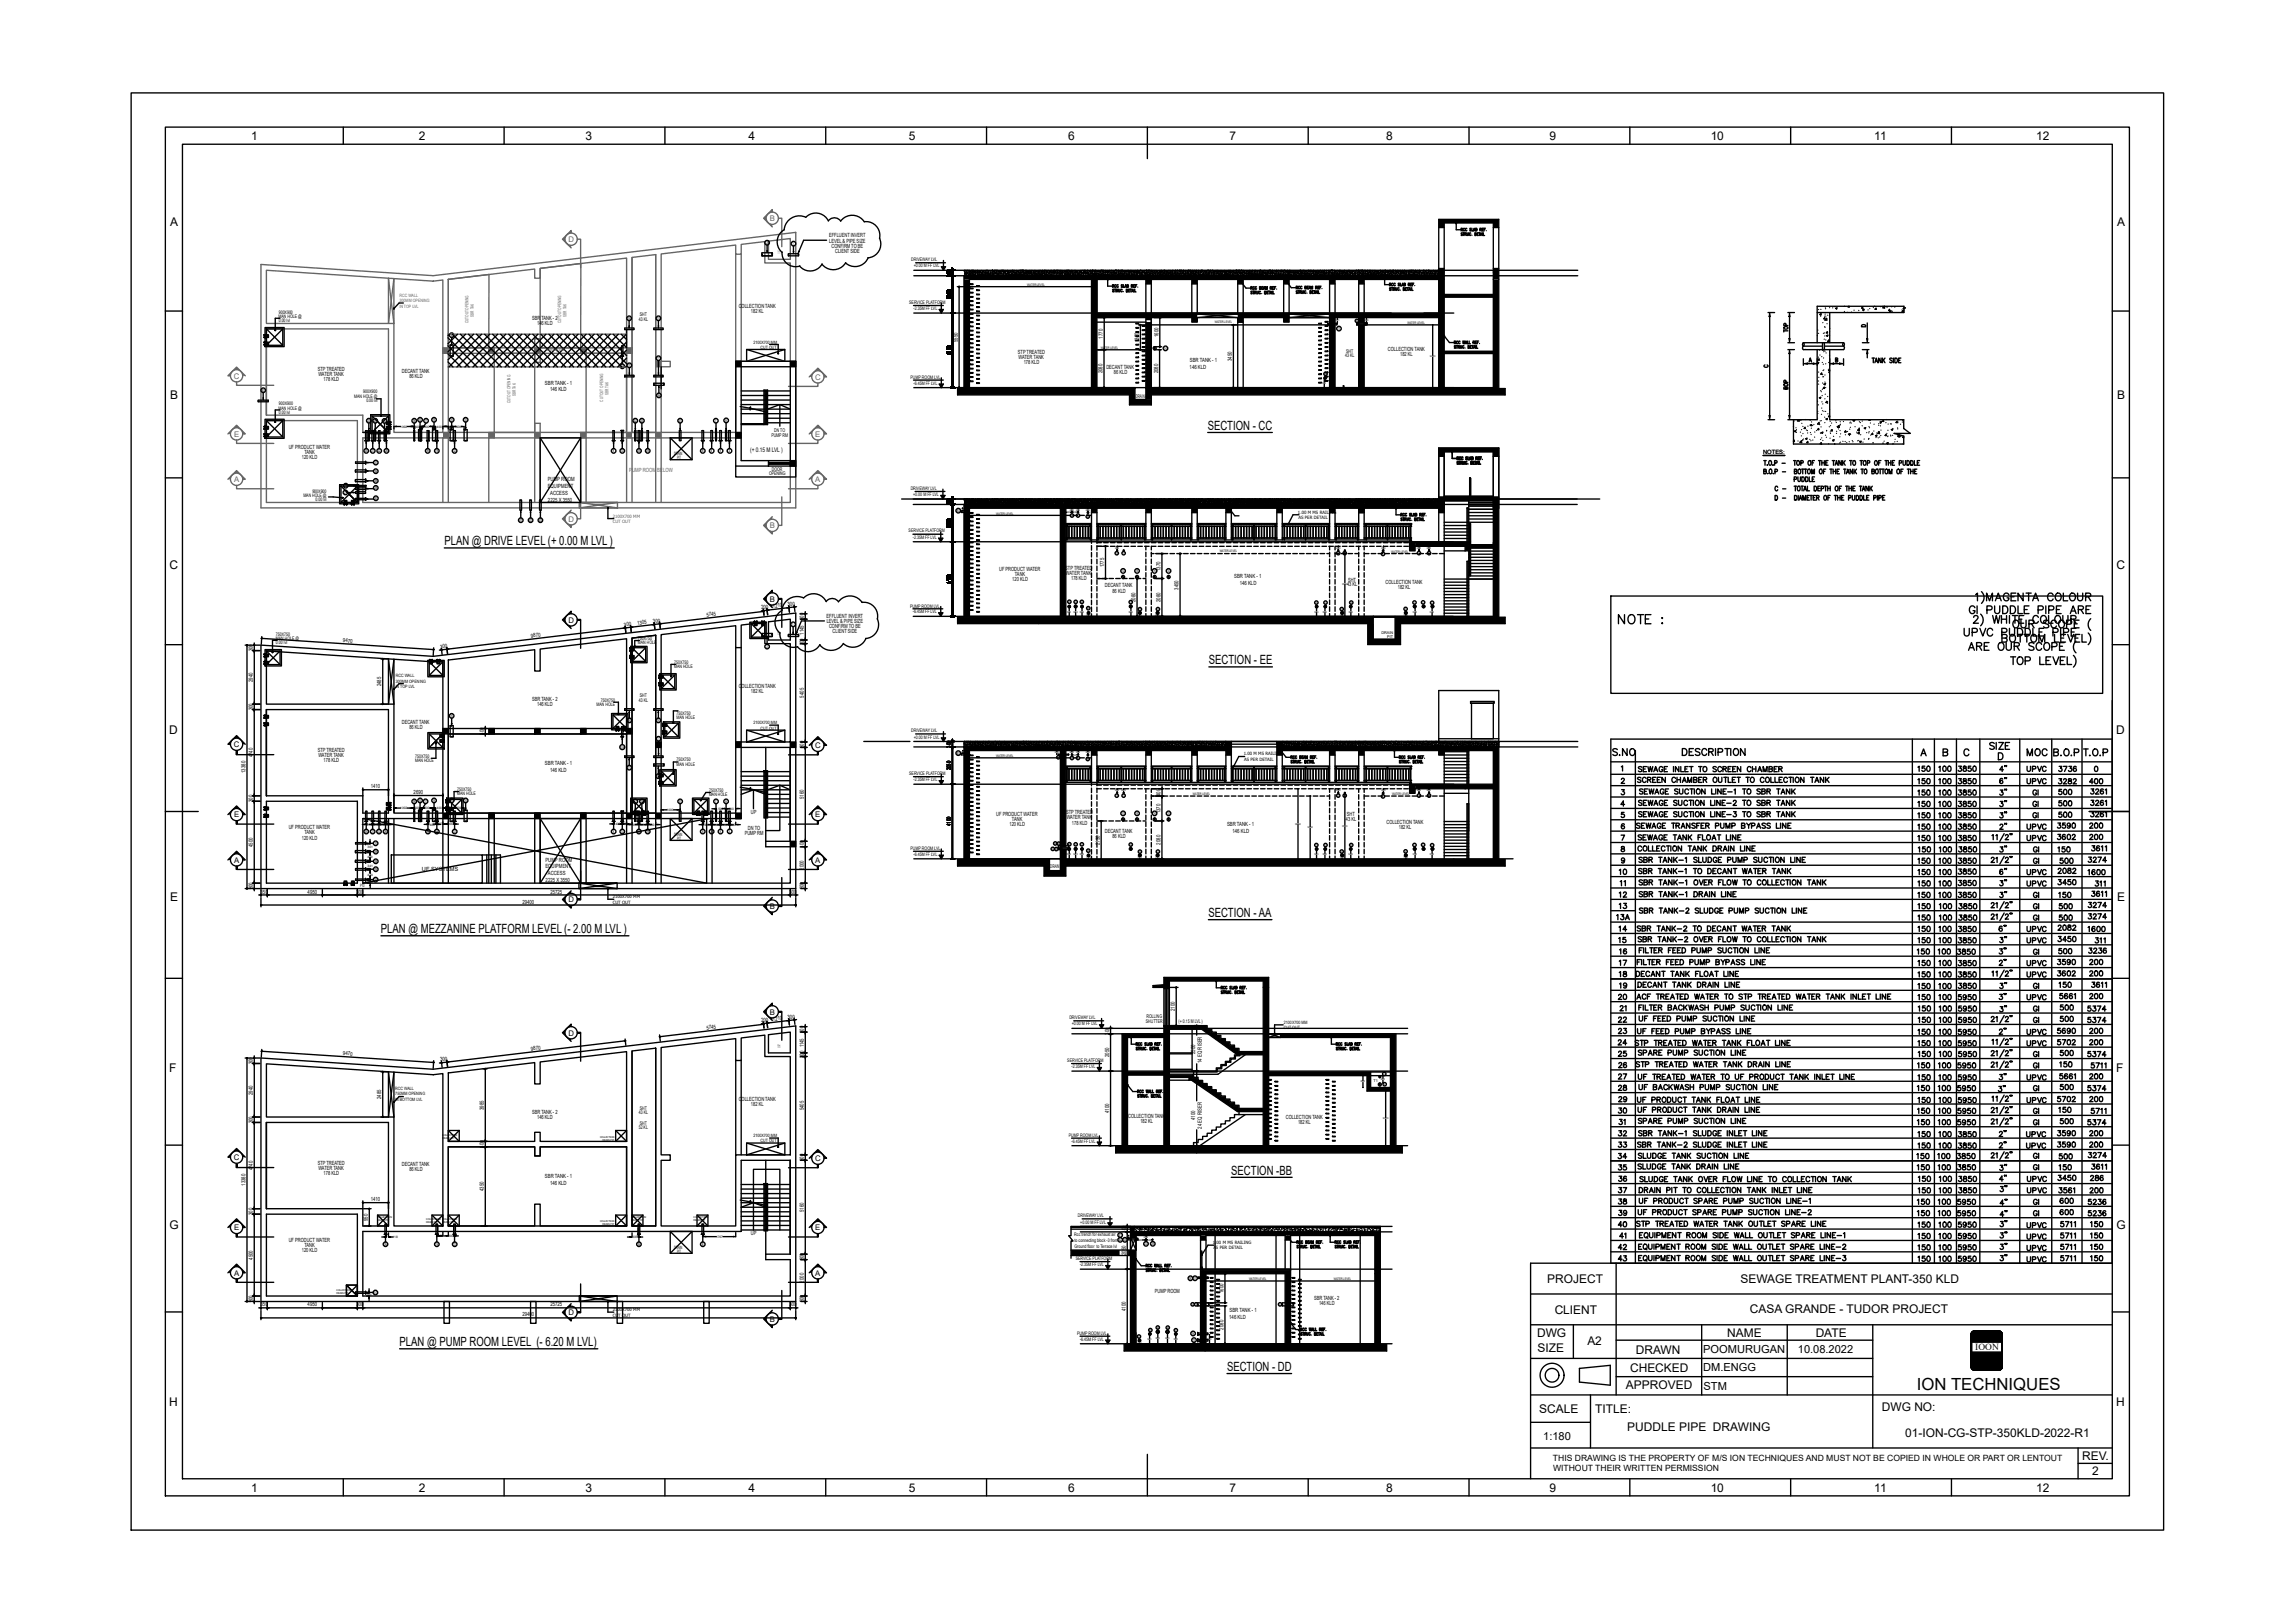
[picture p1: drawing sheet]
<svg xmlns="http://www.w3.org/2000/svg" width="420mm" height="297mm" viewBox="0 0 420 297" stroke-linecap="round" stroke-linejoin="round" font-family="sans-serif">
<defs><g id="words">
<text font-size="3.1" x="350.8" y="254.3">ION TECHNIQUES</text>
<g font-size="2.3">
<text x="221" y="78.6">SECTION - CC</text>
<text x="81.3" y="99.8">PLAN @ DRIVE LEVEL (+ 0.00 M LVL )</text>
<text x="221.2" y="121.5">SECTION - EE</text>
<text x="221.1" y="167.8">SECTION - AA</text>
<text x="69.7" y="170.8">PLAN @ MEZZANINE PLATFORM LEVEL (- 2.00 M LVL )</text>
<text x="225.3" y="215">SECTION -BB</text>
<text x="73.1" y="246.3">PLAN @ PUMP ROOM LEVEL (- 6.20 M LVL)</text>
<text x="224.6" y="250.9">SECTION - DD</text>
</g>
<g font-size="2.2">
<text x="46" y="25.7">1</text>
<text x="76.7" y="25.7">2</text>
<text x="107.2" y="25.7">3</text>
<text x="137" y="25.7">4</text>
<text x="166.3" y="25.7">5</text>
<text x="195.5" y="25.7">6</text>
<text x="225" y="25.7">7</text>
<text x="253.7" y="25.7">8</text>
<text x="283.6" y="25.7">9</text>
<text x="313.1" y="25.7">10</text>
<text x="343" y="25.7">11</text>
<text x="372.6" y="25.7">12</text>
<text x="31.1" y="41.3">A</text>
<text x="387.5" y="41.3">A</text>
<text x="31.2" y="73.1">B</text>
<text x="387.5" y="73.1">B</text>
<text x="31" y="104.1">C</text>
<text x="387.3" y="104.1">C</text>
<text x="31" y="134.3">D</text>
<text x="387.3" y="134.3">D</text>
<text x="31.2" y="164.9">E</text>
<text x="387.5" y="164.9">E</text>
<text x="31" y="196.3">F</text>
<text x="387.3" y="196.3">F</text>
<text x="31" y="224.9">G</text>
<text x="387.3" y="224.9">G</text>
<text x="283.2" y="234.8">PROJECT</text>
<text x="318.5" y="234.8">SEWAGE TREATMENT PLANT-350 KLD</text>
<text x="281.3" y="244.7">DWG</text>
<text x="284.5" y="240.5">CLIENT</text>
<text x="316.1" y="244.6">NAME</text>
<text x="320.2" y="240.2">CASA GRANDE - TUDOR PROJECT</text>
<text x="332.3" y="244.6">DATE</text>
<text x="281.4" y="247.3">SIZE</text>
<text x="290.5" y="246.1">A2</text>
<text x="298.3" y="251.1">CHECKED</text>
<text x="299.4" y="247.7">DRAWN</text>
<text x="31" y="257.4">H</text>
<text x="297.6" y="254.3">APPROVED</text>
<text x="387.3" y="257.4">H</text>
<text x="281.7" y="258.6">SCALE</text>
<text x="291.9" y="258.6">TITLE:</text>
<text x="297.8" y="261.9">PUDDLE PIPE DRAWING</text>
<text x="344.4" y="258.2">DWG NO:</text>
<text x="348.7" y="263">01-ION-CG-STP-350KLD-2022-R1</text>
<text x="381" y="267.1">REV.</text>
<text x="382.9" y="270">2</text>
<text x="46" y="273">1</text>
<text x="76.7" y="273">2</text>
<text x="107.2" y="273">3</text>
<text x="137" y="273">4</text>
<text x="166.3" y="273">5</text>
<text x="195.5" y="273">6</text>
<text x="225" y="273">7</text>
<text x="253.7" y="273">8</text>
<text x="283.6" y="273">9</text>
<text x="313.1" y="273">10</text>
<text x="343" y="273">11</text>
<text x="372.6" y="273">12</text>
</g>
<g font-size="2">
<text x="311.7" y="247.6">POOMURUGAN</text>
<text x="311.7" y="251">DM.ENGG</text>
<text x="329" y="247.7">10.08.2022</text>
<text x="311.8" y="254.3">STM</text>
<text x="282.4" y="263.6">1:180</text>
</g>
<text font-size="1.7" x="361.5" y="247.1">IOON</text>
<g font-size="1.6">
<text x="284.2" y="267.3">THIS DRAWING IS THE PROPERTY OF M/S ION TECHNIQUES AND MUST NOT BE COPIED IN WHOLE OR PART OR LENTOUT</text>
<text x="284.2" y="269.2">WITHOUT THEIR WRITTEN PERMISSION</text>
</g>
<g font-size="1.4" fill="#636466">
<text x="140.9" y="40.4">B</text>
<text x="104" y="44.3">D</text>
<text x="42.8" y="69.3">C</text>
<text x="149.2" y="69.5">C</text>
<text x="42.8" y="79.9">E</text>
<text x="149.2" y="79.9">E</text>
<text x="42.8" y="88.2">A</text>
<text x="149.2" y="88.2">A</text>
<text x="104" y="95.4">D</text>
<text x="140.9" y="96.6">B</text>
</g>
<g font-size="1.4">
<text x="104" y="113.9">D</text>
<text x="140.9" y="110.1">B</text>
<text x="42.8" y="136.7">C</text>
<text x="149.2" y="136.9">C</text>
<text x="42.8" y="149.6">E</text>
<text x="149.2" y="149.6">E</text>
<text x="42.8" y="157.9">A</text>
<text x="149.2" y="157.9">A</text>
<text x="104" y="165.1">D</text>
<text x="140.9" y="166.3">B</text>
<text x="140.9" y="185.7">B</text>
<text x="104" y="189.5">D</text>
<text x="42.8" y="212.3">C</text>
<text x="149.2" y="212.5">C</text>
<text x="42.8" y="225.1">E</text>
<text x="149.2" y="225.1">E</text>
<text x="42.8" y="233.4">A</text>
<text x="149.2" y="233.4">A</text>
<text x="104" y="240.7">D</text>
<text x="140.9" y="241.9">B</text>
</g>
<text font-size="1.2" x="137.3" y="82.8">(+ 0.15 M LVL )</text>
<text font-size="1.1" x="322.7" y="83.1">NOTES:</text>
<g font-size="1">
<text x="151.7" y="43.4">EFFLUENT INVERT</text>
<text x="151.8" y="44.4">LEVEL &amp; PIPE SIZE</text>
<text x="152.2" y="45.3">CONFIRM TO BE</text>
<text x="152.8" y="46.3">CLIENT SIDE</text>
<text x="174" y="50.6" transform="rotate(-90 174 50.6)">300</text>
<text x="97.4" y="58.6">SBR TANK - 2</text>
<text x="98.3" y="59.5">146 KLD</text>
<text x="135.2" y="56.3">COLLECTION TANK</text>
<text x="137.4" y="57.2">182 KL</text>
<text x="174" y="54.7" transform="rotate(-90 174 54.7)">2050</text>
<text x="174" y="65" transform="rotate(-90 174 65)">4100</text>
<text x="175.3" y="62.6" transform="rotate(-90 175.3 62.6)">5550</text>
<text x="186.3" y="64.7">STP TREATED</text>
<text x="186.4" y="65.7">WATER TANK</text>
<text x="201.8" y="62" transform="rotate(-90 201.8 62)">1770</text>
<text x="208.4" y="62.6" transform="rotate(-90 208.4 62.6)">1370</text>
<text x="212" y="61.7" transform="rotate(-90 212 61.7)">1600</text>
<text x="254" y="64.2">COLLECTION TANK</text>
<text x="256.2" y="65.2">182 KL</text>
<text x="58.1" y="67.9">STP TREATED</text>
<text x="58.3" y="68.9">WATER TANK</text>
<text x="59.2" y="69.8">178 KLD</text>
<text x="73.5" y="68.2">DECANT TANK</text>
<text x="74.9" y="69.1">86 KLD</text>
<text x="99.7" y="70.4">SBR TANK - 1</text>
<text x="100.7" y="71.6">146 KLD</text>
<text x="187.4" y="66.6">178 KLD</text>
<text x="201.8" y="68.3" transform="rotate(-90 201.8 68.3)">2080</text>
<text x="202.5" y="67.5">DECANT TANK</text>
<text x="203.9" y="68.4">86 KLD</text>
<text x="211.9" y="68.3" transform="rotate(-90 211.9 68.3)">2080</text>
<text x="217.7" y="67.5">146 KLD</text>
<text x="217.8" y="66.3">SBR TANK - 1</text>
<text x="225.5" y="66.1" transform="rotate(-90 225.5 66.1)">3450</text>
<text x="52.8" y="82.1">UF PRODUCT WATER</text>
<text x="55.2" y="84">120 KLD</text>
<text x="55.7" y="83">TANK</text>
<text x="100.2" y="89.3">EQUIPMENT</text>
<text x="100.2" y="88">PUMP ROOM</text>
<text x="100.3" y="91.8">2225 X 3550</text>
<text x="100.7" y="90.5">ACCESS</text>
<text x="174" y="92.5" transform="rotate(-90 174 92.5)">300</text>
<text x="174" y="96.6" transform="rotate(-90 174 96.6)">2050</text>
<text x="174" y="106.8" transform="rotate(-90 174 106.8)">4100</text>
<text x="182.9" y="104.5">UF PRODUCT WATER</text>
<text x="185.3" y="106.4">120 KLD</text>
<text x="185.7" y="105.4">TANK</text>
<text x="195" y="104.3">STP TREATED</text>
<text x="195.1" y="105.2">WATER TANK</text>
<text x="196" y="106.1">178 KLD</text>
<text x="202" y="103.8" transform="rotate(-90 202 103.8)">1775</text>
<text x="202.2" y="107.5">DECANT TANK</text>
<text x="212.4" y="104.5" transform="rotate(-90 212.4 104.5)">1370</text>
<text x="215.7" y="107.9" transform="rotate(-90 215.7 107.9)">3450</text>
<text x="225.9" y="105.8">SBR TANK - 1</text>
<text x="226.9" y="107">146 KLD</text>
<text x="246.5" y="107.3">43 KL</text>
<text x="246.7" y="106.5">SHT</text>
<text x="253.6" y="106.8">COLLECTION TANK</text>
<text x="255.8" y="107.8">182 KL</text>
<text x="129.3" y="112.9" transform="rotate(-7 129.3 112.9)">5745</text>
<text x="139.4" y="111.5" transform="rotate(-7 139.4 111.5)">200</text>
<text x="141.5" y="111.3" transform="rotate(-7 141.5 111.3)">1210</text>
<text x="144.2" y="110.9" transform="rotate(-7 144.2 110.9)">300</text>
<text x="147.1" y="113.5" transform="rotate(-90 147.1 113.5)">300</text>
<text x="151.3" y="113">EFFLUENT INVERT</text>
<text x="151.3" y="113.9">LEVEL &amp; PIPE SIZE</text>
<text x="203.6" y="108.4">86 KLD</text>
<text x="207.8" y="110.2" transform="rotate(-90 207.8 110.2)">2080</text>
<text x="212.4" y="110.2" transform="rotate(-90 212.4 110.2)">2080</text>
<text x="46.3" y="119.2" transform="rotate(-90 46.3 119.2)">300</text>
<text x="62.8" y="117.5" transform="rotate(4 62.8 117.5)">9470</text>
<text x="80.6" y="118.7" transform="rotate(-7 80.6 118.7)">300</text>
<text x="97.2" y="116.7" transform="rotate(-7 97.2 116.7)">9870</text>
<text x="114.3" y="114.7" transform="rotate(-7 114.3 114.7)">300</text>
<text x="116.7" y="114.4" transform="rotate(-7 116.7 114.4)">1305</text>
<text x="119.6" y="114" transform="rotate(-7 119.6 114)">300</text>
<text x="147.1" y="118.1" transform="rotate(-90 147.1 118.1)">200</text>
<text x="147.1" y="116.1" transform="rotate(-90 147.1 116.1)">1145</text>
<text x="151.7" y="114.9">CONFIRM TO BE</text>
<text x="152.4" y="115.8">CLIENT SIDE</text>
<text x="46.3" y="124.8" transform="rotate(-90 46.3 124.8)">2940</text>
<text x="69.8" y="125.6" transform="rotate(-90 69.8 125.6)">2485</text>
<text x="135.2" y="126">COLLECTION TANK</text>
<text x="46.3" y="130" transform="rotate(-90 46.3 130)">300</text>
<text x="97.4" y="128.2">SBR TANK - 2</text>
<text x="98.3" y="129.2">146 KLD</text>
<text x="137.4" y="126.9">182 KL</text>
<text x="147.1" y="127.7" transform="rotate(-90 147.1 127.7)">5405</text>
<text x="58.1" y="137.6">STP TREATED</text>
<text x="73.5" y="132.5">DECANT TANK</text>
<text x="74.9" y="133.4">86 KLD</text>
<text x="88.5" y="134.5" transform="rotate(-90 88.5 134.5)">300</text>
<text x="147.1" y="136.9" transform="rotate(-90 147.1 136.9)">300</text>
<text x="174" y="136.8" transform="rotate(-90 174 136.8)">300</text>
<text x="44.9" y="141.4" transform="rotate(-90 44.9 141.4)">13380</text>
<text x="46.3" y="138.6" transform="rotate(-90 46.3 138.6)">4740</text>
<text x="58.3" y="138.5">WATER TANK</text>
<text x="59.2" y="139.5">178 KLD</text>
<text x="99.7" y="140">SBR TANK - 1</text>
<text x="100.7" y="141.3">146 KLD</text>
<text x="174" y="141" transform="rotate(-90 174 141)">2050</text>
<text x="46.3" y="146.8" transform="rotate(-90 46.3 146.8)">300</text>
<text x="67.8" y="144.3">1410</text>
<text x="75.7" y="145.3">2690</text>
<text x="137.4" y="148.9">UP</text>
<text x="147.1" y="146.2" transform="rotate(-90 147.1 146.2)">5160</text>
<text x="182.3" y="149.3">UF PRODUCT WATER</text>
<text x="195.1" y="149">STP TREATED</text>
<text x="195.2" y="149.9">WATER TANK</text>
<text x="212.4" y="148.8" transform="rotate(-90 212.4 148.8)">1370</text>
<text x="212.4" y="145.6" transform="rotate(-90 212.4 145.6)">400</text>
<text x="246.5" y="149.3">SHT</text>
<text x="46.3" y="155" transform="rotate(-90 46.3 155)">4500</text>
<text x="52.8" y="151.8">UF PRODUCT WATER</text>
<text x="55.2" y="153.6">120 KLD</text>
<text x="55.7" y="152.7">TANK</text>
<text x="136.3" y="152.8">PUMP RM</text>
<text x="136.9" y="151.9">DN TO</text>
<text x="147.1" y="155.1" transform="rotate(-90 147.1 155.1)">300</text>
<text x="174" y="151.2" transform="rotate(-90 174 151.2)">4100</text>
<text x="184.7" y="151.1">120 KLD</text>
<text x="185.2" y="150.2">TANK</text>
<text x="196.2" y="150.9">178 KLD</text>
<text x="201.3" y="154.6" transform="rotate(-90 201.3 154.6)">2130</text>
<text x="202.2" y="152.4">DECANT TANK</text>
<text x="203.6" y="153.3">86 KLD</text>
<text x="212.4" y="154.6" transform="rotate(-90 212.4 154.6)">2080</text>
<text x="224.6" y="151.2">SBR TANK - 1</text>
<text x="225.6" y="152.5">146 KLD</text>
<text x="246.3" y="150.2">43 KL</text>
<text x="253.7" y="150.8">COLLECTION TANK</text>
<text x="256" y="151.7">182 KL</text>
<text x="77.2" y="159.5">UF SYSTEMS</text>
<text x="99.8" y="158.9">EQUIPMENT</text>
<text x="99.8" y="157.7">PUMP ROOM</text>
<text x="99.9" y="161.4">2225 X 3550</text>
<text x="100.3" y="160.2">ACCESS</text>
<text x="147.1" y="159.1" transform="rotate(-90 147.1 159.1)">2000</text>
<text x="46.3" y="162.8" transform="rotate(-90 46.3 162.8)">300</text>
<text x="47.7" y="163.5">350</text>
<text x="56.3" y="163.5">4950</text>
<text x="65.2" y="163.5">300</text>
<text x="95.6" y="165.3">29400</text>
<text x="100.7" y="163.5">25725</text>
<text x="144.5" y="163.5">300</text>
<text x="147.1" y="162.8" transform="rotate(-90 147.1 162.8)">300</text>
<text x="215" y="185.1" transform="rotate(-90 215 185.1)">2100</text>
<text x="129.3" y="188.4" transform="rotate(-7 129.3 188.4)">5745</text>
<text x="139.4" y="187.1" transform="rotate(-7 139.4 187.1)">200</text>
<text x="141.5" y="186.8" transform="rotate(-7 141.5 186.8)">1210</text>
<text x="144.2" y="186.5" transform="rotate(-7 144.2 186.5)">300</text>
<text x="147.1" y="189" transform="rotate(-90 147.1 189)">300</text>
<text x="147.1" y="191.7" transform="rotate(-90 147.1 191.7)">1145</text>
<text x="203" y="189.3" transform="rotate(-90 203 189.3)">300</text>
<text x="46.3" y="194.8" transform="rotate(-90 46.3 194.8)">300</text>
<text x="62.8" y="193.1" transform="rotate(4 62.8 193.1)">9470</text>
<text x="80.6" y="194.2" transform="rotate(-7 80.6 194.2)">300</text>
<text x="97.2" y="192.3" transform="rotate(-7 97.2 192.3)">9870</text>
<text x="147.1" y="193.7" transform="rotate(-90 147.1 193.7)">200</text>
<text x="203" y="193.5" transform="rotate(-90 203 193.5)">2050</text>
<text x="218.7" y="192.9" transform="rotate(-90 218.7 192.9)">2500</text>
<text x="220" y="194.5" transform="rotate(-90 220 194.5)">14 EQ RISER</text>
<text x="46.3" y="200.4" transform="rotate(-90 46.3 200.4)">2940</text>
<text x="69.8" y="201.1" transform="rotate(-90 69.8 201.1)">2485</text>
<text x="88.5" y="203.1" transform="rotate(-90 88.5 203.1)">3985</text>
<text x="97.4" y="203.8">SBR TANK - 2</text>
<text x="135.2" y="201.5">COLLECTION TANK</text>
<text x="137.4" y="202.5">182 KL</text>
<text x="147.1" y="203.2" transform="rotate(-90 147.1 203.2)">5405</text>
<text x="203" y="203.7" transform="rotate(-90 203 203.7)">4100</text>
<text x="46.3" y="205.6" transform="rotate(-90 46.3 205.6)">300</text>
<text x="98.3" y="204.7">146 KLD</text>
<text x="206.5" y="204.6">COLLECTION TANK</text>
<text x="208.7" y="205.5">182 KL</text>
<text x="218.7" y="205" transform="rotate(-90 218.7 205)">4100</text>
<text x="220" y="206.5" transform="rotate(-90 220 206.5)">24 EQ RISER</text>
<text x="235.3" y="204.7">COLLECTION TANK</text>
<text x="237.6" y="205.7">182 KL</text>
<text x="46.3" y="214.2" transform="rotate(-90 46.3 214.2)">4740</text>
<text x="58.1" y="213.1">STP TREATED</text>
<text x="58.3" y="214.1">WATER TANK</text>
<text x="59.2" y="215">178 KLD</text>
<text x="73.5" y="213.4">DECANT TANK</text>
<text x="74.9" y="214.3">86 KLD</text>
<text x="88.5" y="210" transform="rotate(-90 88.5 210)">300</text>
<text x="99.7" y="215.6">SBR TANK - 1</text>
<text x="147.1" y="212.5" transform="rotate(-90 147.1 212.5)">300</text>
<text x="44.9" y="217" transform="rotate(-90 44.9 217)">13380</text>
<text x="67.8" y="219.8">1410</text>
<text x="88.5" y="218" transform="rotate(-90 88.5 218)">4350</text>
<text x="100.7" y="216.8">146 KLD</text>
<text x="147.1" y="221.8" transform="rotate(-90 147.1 221.8)">5160</text>
<text x="46.3" y="222.3" transform="rotate(-90 46.3 222.3)">300</text>
<text x="52.8" y="227.3">UF PRODUCT WATER</text>
<text x="67.3" y="223.4" transform="rotate(-90 67.3 223.4)">950</text>
<text x="137.4" y="226">UP</text>
<text x="206" y="225.6" transform="rotate(-90 206 225.6)">300</text>
<text x="46.3" y="230.5" transform="rotate(-90 46.3 230.5)">4500</text>
<text x="55.2" y="229.2">120 KLD</text>
<text x="55.7" y="228.3">TANK</text>
<text x="147.1" y="230.7" transform="rotate(-90 147.1 230.7)">300</text>
<text x="206" y="229.7" transform="rotate(-90 206 229.7)">2050</text>
<text x="46.3" y="238.3" transform="rotate(-90 46.3 238.3)">300</text>
<text x="47.7" y="239.1">350</text>
<text x="56.3" y="239.1">4950</text>
<text x="65.2" y="239.1">300</text>
<text x="100.7" y="239.1">25725</text>
<text x="144.5" y="239.1">300</text>
<text x="147.1" y="238.3" transform="rotate(-90 147.1 238.3)">300</text>
<text x="147.1" y="234.7" transform="rotate(-90 147.1 234.7)">2000</text>
<text x="206" y="239.9" transform="rotate(-90 206 239.9)">4100</text>
<text x="211.3" y="236.5">PUMP ROOM</text>
<text x="223.9" y="236.6" transform="rotate(-90 223.9 236.6)">1600</text>
<text x="240.5" y="237.9">SBR TANK - 2</text>
<text x="241.4" y="238.8">146 KLD</text>
<text x="95.6" y="240.9">29400</text>
<text x="223.9" y="243.3" transform="rotate(-90 223.9 243.3)">2080</text>
<text x="225" y="241.3">146 KLD</text>
<text x="225" y="240.1">SBR TANK - 1</text>
</g>
<text font-size="1" fill="#636466" x="115.2" y="86.4">PUMP ROOM BELOW</text>
<g font-size=".9">
<text x="166.8" y="47.7">DRIVEWAY LVL</text>
<text x="167.2" y="48.9">+0.00 M FF LVL</text>
<text x="51" y="58.2">MAN HOLE @</text>
<text x="51" y="57.4">900X900</text>
<text x="51" y="59">0.00 lvl</text>
<text x="116.9" y="58.7">43 KL</text>
<text x="117.1" y="57.9">SHT</text>
<text x="166.4" y="55.6">SERVICE PLATFORM</text>
<text x="167.2" y="56.8">-2.35M FF LVL</text>
<text x="246.2" y="65.4">43 KL</text>
<text x="246.4" y="64.5">SHT</text>
<text x="66.5" y="72">900X900</text>
<text x="166.6" y="69.3">PUMP ROOM LVL</text>
<text x="167.2" y="70.4">-6.45M FF LVL</text>
<text x="51" y="75">MAN HOLE @</text>
<text x="51" y="74.2">900X900</text>
<text x="51" y="75.8">0.00 lvl</text>
<text x="64.8" y="72.8">MAN HOLE @</text>
<text x="67" y="73.6">0.00 lvl</text>
<text x="207.9" y="72.8">DRAIN PIT</text>
<text x="141.2" y="79.9">PUMP RM</text>
<text x="141.7" y="79.1">DN TO</text>
<text x="140.8" y="87">OPENING</text>
<text x="141.3" y="86.2">DOOR</text>
<text x="166.7" y="89.6">DRIVEWAY LVL</text>
<text x="55.5" y="90.9">MAN HOLE @</text>
<text x="57.2" y="90.1">900X900</text>
<text x="57.7" y="91.7">0.00 lvl</text>
<text x="167.1" y="90.8">+0.00 M FF LVL</text>
<text x="166.3" y="97.4">SERVICE PLATFORM</text>
<text x="167.1" y="98.6">-2.35M FF LVL</text>
<text x="166.5" y="111.2">PUMP ROOM LVL</text>
<text x="167.1" y="112.3">-6.45M FF LVL</text>
<text x="50.5" y="117.1">MAN HOLE @</text>
<text x="50.5" y="116.3">750X750</text>
<text x="50.5" y="117.9">0.00 lvl</text>
<text x="116.7" y="117.9">MAN HOLE</text>
<text x="116.8" y="117.1">750X750</text>
<text x="123.4" y="122.3">MAN HOLE</text>
<text x="123.4" y="121.5">750X750</text>
<text x="109.2" y="129.2">MAN HOLE</text>
<text x="110" y="128.4">750X750</text>
<text x="116.9" y="128.4">43 KL</text>
<text x="117.1" y="127.6">SHT</text>
<text x="123.8" y="131.6">MAN HOLE</text>
<text x="123.8" y="130.8">750X750</text>
<text x="166.8" y="134">DRIVEWAY LVL</text>
<text x="167.2" y="135.2">+0.00 M FF LVL</text>
<text x="76" y="139.5">MAN HOLE</text>
<text x="76" y="138.7">750X750</text>
<text x="123.8" y="140.1">MAN HOLE</text>
<text x="123.8" y="139.3">750X750</text>
<text x="166.4" y="141.8">SERVICE PLATFORM</text>
<text x="167.2" y="143">-2.35M FF LVL</text>
<text x="83.7" y="145.6">MAN HOLE</text>
<text x="83.7" y="144.8">750X750</text>
<text x="129.8" y="145.7">MAN HOLE</text>
<text x="129.8" y="144.9">750X750</text>
<text x="166.6" y="155.6">PUMP ROOM LVL</text>
<text x="167.2" y="156.6">-6.45M FF LVL</text>
<text x="192.2" y="158.9">DRAIN PIT</text>
<text x="195.7" y="186.5">DRIVEWAY LVL</text>
<text x="196.2" y="187.7">+0.00 M FF LVL</text>
<text x="209.7" y="187.2">SHUTTER</text>
<text x="209.8" y="186.3">ROLLING</text>
<text x="215.7" y="187.3">(+ 0.15 M LVL )</text>
<text x="195.3" y="194.3">SERVICE PLATFORM</text>
<text x="196.1" y="195.5">-2.35M FF LVL</text>
<text x="116.9" y="203.9">43 KL</text>
<text x="117.1" y="203.1">SHT</text>
<text x="116.9" y="206.6">52 KL</text>
<text x="117.1" y="205.8">SHT</text>
<text x="195.6" y="208.1">PUMP ROOM LVL</text>
<text x="196.1" y="209.1">-6.45M FF LVL</text>
<text x="196.6" y="226.2">Rcc trench for exhaust air</text>
<text x="196.7" y="227.3">to connecting block -3 from 42</text>
<text x="197.2" y="222.7">DRIVEWAY LVL</text>
<text x="197.7" y="223.9">+0.00 M FF LVL</text>
<text x="196.6" y="228.4">Ground floor to Terrace lvl</text>
<text x="196.9" y="230.5">SERVICE PLATFORM</text>
<text x="197.7" y="231.7">-2.35M FF LVL</text>
<text x="197.1" y="244.3">PUMP ROOM LVL</text>
<text x="197.7" y="245.4">-6.45M FF LVL</text>
</g>
<g font-size=".8">
<text x="140.3" y="44.7">2</text>
<text x="145" y="44.9">1</text>
<text x="114.9" y="58.5">15</text>
<text x="120.2" y="58.5">15</text>
<text x="82.4" y="61.6">14</text>
<text x="120.3" y="65.8">11</text>
<text x="137.9" y="62.9">2100X700 MM</text>
<text x="139.2" y="63.9">CUT OUT</text>
<text x="213" y="64">14</text>
<text x="244.8" y="60.4">11</text>
<text x="47.9" y="71.7">40</text>
<text x="113.4" y="67.3">13A</text>
<text x="114.9" y="67.1">11</text>
<text x="67.2" y="77.3">23</text>
<text x="68.4" y="77.3">24</text>
<text x="70.1" y="77.3">20</text>
<text x="75.5" y="77.3">18</text>
<text x="76.6" y="77.1">10</text>
<text x="77.7" y="77.3">17</text>
<text x="79.2" y="77.1">14</text>
<text x="82.4" y="77.1">14</text>
<text x="84.9" y="77.1">10</text>
<text x="116" y="77.3">32</text>
<text x="117.2" y="77.3">33</text>
<text x="120.3" y="72.6">36</text>
<text x="124.2" y="77.3">37</text>
<text x="130.9" y="77.3">7</text>
<text x="132.8" y="77.2">6</text>
<text x="66.8" y="82.8">25</text>
<text x="68" y="82.8">21</text>
<text x="69.1" y="82.8">22</text>
<text x="70.5" y="82.8">26</text>
<text x="78" y="82.8">16</text>
<text x="79.7" y="82.8">19</text>
<text x="82.9" y="82.8">12</text>
<text x="112.2" y="82.8">9</text>
<text x="113.6" y="82.8">13</text>
<text x="116.7" y="82.8">35</text>
<text x="118.3" y="82.8">34</text>
<text x="123.4" y="83.3">DRAIN</text>
<text x="128.5" y="82.8">8</text>
<text x="130.1" y="82.8">5</text>
<text x="131.7" y="82.8">4</text>
<text x="133.4" y="82.8">3</text>
<text x="63" y="89.2">29</text>
<text x="68.5" y="88.3">38</text>
<text x="68.5" y="86.5">39</text>
<text x="68.5" y="89.6">28</text>
<text x="68.5" y="84.9">31</text>
<text x="123.9" y="84">PIT</text>
<text x="63" y="90.4">27</text>
<text x="68.5" y="91.5">30</text>
<text x="95.1" y="95.5">41</text>
<text x="96.8" y="95.5">42</text>
<text x="98.6" y="95.5">43</text>
<text x="175.1" y="93.7">40</text>
<text x="237.5" y="94">1.00 M MS RAILING</text>
<text x="237.6" y="95">AS PER DETAIL</text>
<text x="205.3" y="104.8">10</text>
<text x="207.8" y="104.8">14</text>
<text x="211" y="104.8">14</text>
<text x="213.6" y="104.8">10</text>
<text x="140.3" y="118.6">2</text>
<text x="142.3" y="116.2">T1</text>
<text x="145" y="114.5">1</text>
<text x="72.4" y="125.9">IN TOP LVL</text>
<text x="72.4" y="124">RCC WALL</text>
<text x="72.5" y="125">300MM OPENING</text>
<text x="82.4" y="131.3">14</text>
<text x="113.4" y="137">13A</text>
<text x="114.9" y="132.1">15</text>
<text x="120.2" y="132.1">15</text>
<text x="120.3" y="135.5">11</text>
<text x="137.9" y="132.5">2100X700 MM</text>
<text x="139.2" y="133.5">CUT OUT</text>
<text x="114.9" y="140.8">11</text>
<text x="120.2" y="142.3">36</text>
<text x="175.1" y="138.1">40</text>
<text x="227.6" y="138.2">1.00 M MS RAILING</text>
<text x="227.7" y="139.2">AS PER DETAIL</text>
<text x="75.5" y="146.9">18</text>
<text x="76.6" y="146.8">10</text>
<text x="77.6" y="146.9">17</text>
<text x="79.2" y="146.8">14</text>
<text x="82.4" y="146.8">14</text>
<text x="84.9" y="146.8">10</text>
<text x="116" y="146.9">32</text>
<text x="117.2" y="146.9">33</text>
<text x="124.2" y="146.9">37</text>
<text x="130.9" y="146.9">7</text>
<text x="132.8" y="146.9">6</text>
<text x="205.3" y="149.1">10</text>
<text x="207.8" y="149.1">14</text>
<text x="211" y="149.1">14</text>
<text x="213.6" y="149.1">10</text>
<text x="66.8" y="152.5">25</text>
<text x="68" y="152.5">21</text>
<text x="68.5" y="154.6">31</text>
<text x="69.1" y="152.5">22</text>
<text x="70.3" y="152.4">26</text>
<text x="78" y="152.4">16</text>
<text x="79.7" y="152.4">19</text>
<text x="82.9" y="152.5">12</text>
<text x="112.2" y="152.4">9</text>
<text x="113.6" y="152.4">13</text>
<text x="116.7" y="152.4">35</text>
<text x="118.3" y="152.4">34</text>
<text x="123.4" y="152.9">DRAIN</text>
<text x="123.9" y="153.7">PIT</text>
<text x="128.5" y="152.4">8</text>
<text x="130.1" y="152.4">5</text>
<text x="131.7" y="152.5">4</text>
<text x="133.4" y="152.4">3</text>
<text x="68.5" y="161.2">30</text>
<text x="68.5" y="157.9">38</text>
<text x="68.5" y="156.1">39</text>
<text x="68.5" y="159.3">28</text>
<text x="65.9" y="162.3">P10</text>
<text x="112.1" y="164.4">2100X700 MM</text>
<text x="112.1" y="165.4">CUT OUT</text>
<text x="142.3" y="191.7">T1</text>
<text x="234.9" y="188.4">CUT OUT</text>
<text x="235" y="187.4">2100X700 MM</text>
<text x="72.3" y="201.4">IN BOTTOM LVL</text>
<text x="72.3" y="199.5">RCC WALL</text>
<text x="72.3" y="200.4">750MM OPENING</text>
<text x="137.9" y="208.1">2100X700 MM</text>
<text x="139.2" y="209.1">CUT OUT</text>
<text x="70.3" y="228">26</text>
<text x="79.7" y="228">19</text>
<text x="82.9" y="228">12</text>
<text x="116.7" y="228">35</text>
<text x="128.5" y="228">8</text>
<text x="204.8" y="226.3">41</text>
<text x="205.6" y="227.2">43</text>
<text x="209.5" y="227.9">23</text>
<text x="210.7" y="227.9">24</text>
<text x="222" y="227.6">1.00 M MS RAILING</text>
<text x="123.4" y="228.5">DRAIN</text>
<text x="123.9" y="229.2">PIT</text>
<text x="222.1" y="228.6">AS PER DETAIL</text>
<text x="68.4" y="236.8">30</text>
<text x="112.1" y="239.9">2100X700 MM</text>
<text x="217.6" y="234.2">18</text>
<text x="218.4" y="234.2">17</text>
<text x="112.1" y="240.9">CUT OUT</text>
<text x="218.1" y="244.3">16</text>
<text x="218.2" y="245.5">12</text>
</g>
<g font-size=".8" fill="#636466">
<text x="142.3" y="46.5">T1</text>
<text x="73.1" y="56.3">IN TOP LVL</text>
<text x="73.1" y="54.3">RCC WALL</text>
<text x="73.1" y="55.3">300MM OPENING</text>
<text x="85.7" y="59.2" transform="rotate(-90 85.7 59.2)">CUTOUT OPENING</text>
<text x="86.7" y="57.9" transform="rotate(-90 86.7 57.9)">SBR TAK</text>
<text x="102.7" y="59.2" transform="rotate(-90 102.7 59.2)">CUTOUT OPENING</text>
<text x="103.7" y="57.9" transform="rotate(-90 103.7 57.9)">SBR TAK</text>
<text x="100" y="64.2">walkway slab</text>
<text x="93.4" y="73.7" transform="rotate(-90 93.4 73.7)">CUTOUT OPENING</text>
<text x="94.4" y="72.5" transform="rotate(-90 94.4 72.5)">SBR TAK</text>
<text x="110.4" y="73.5" transform="rotate(-90 110.4 73.5)">CUTOUT OPENING</text>
<text x="111.4" y="72.3" transform="rotate(-90 111.4 72.3)">SBR TAK</text>
<text x="112.1" y="94.7">2100X700 MM</text>
<text x="112.1" y="95.7">CUT OUT</text>
</g>
<g font-size=".7">
<text x="252.8" y="116">DRAIN</text>
<text x="253.9" y="116.8">PIT</text>
<text x="251.4" y="198.1">T1</text>
</g>
<g font-size=".6">
<text x="188" y="52.4">WATER LEVEL</text>
<text x="222.3" y="59.2">WATER LEVEL</text>
<text x="248.1" y="58.9">36</text>
<text x="257.6" y="59.4">WATER LEVEL</text>
<text x="201.5" y="63.9">WATER LEVEL</text>
<text x="242.2" y="68.6">13A</text>
<text x="73.2" y="78.2">1092</text>
<text x="75.9" y="78.2">300</text>
<text x="77.7" y="78.2">600</text>
<text x="79.9" y="78.2">400</text>
<text x="81.7" y="78.3">100</text>
<text x="83.5" y="78.3">600</text>
<text x="182.3" y="94.2">WATER LEVEL</text>
<text x="196" y="94.6">23</text>
<text x="197.1" y="94.6">24</text>
<text x="198.9" y="94.7">20</text>
<text x="204.2" y="101.4">18</text>
<text x="205.4" y="101.4">17</text>
<text x="223.2" y="101">WATER LEVEL</text>
<text x="244.7" y="101.4">32</text>
<text x="245.9" y="101.4">33</text>
<text x="252.9" y="101.6">37</text>
<text x="254.6" y="101.1">WATER LEVEL</text>
<text x="259.6" y="101.4">7</text>
<text x="261.4" y="101.4">6</text>
<text x="195.5" y="110.3">25</text>
<text x="196.7" y="110.4">21</text>
<text x="197.8" y="110.4">22</text>
<text x="199" y="111.5">26</text>
<text x="206.7" y="110.4">16</text>
<text x="208.4" y="111.7">19</text>
<text x="211.7" y="111.7">12</text>
<text x="240.8" y="110.5">9</text>
<text x="242.4" y="110.5">13</text>
<text x="245.3" y="111.7">35</text>
<text x="247.1" y="110.5">34</text>
<text x="257.1" y="111.6">8</text>
<text x="258.8" y="110.5">5</text>
<text x="260.3" y="110.4">4</text>
<text x="262" y="110.5">3</text>
<text x="182.3" y="138.6">WATER LEVEL</text>
<text x="193.5" y="138.8">29</text>
<text x="196" y="138.9">23</text>
<text x="197.1" y="138.9">24</text>
<text x="198.9" y="139.1">20</text>
<text x="73.2" y="148.1">1092</text>
<text x="75.9" y="148.1">300</text>
<text x="77.7" y="148.1">600</text>
<text x="79.9" y="148.1">400</text>
<text x="81.7" y="148.1">100</text>
<text x="83.5" y="148.1">600</text>
<text x="122" y="148.4">1000</text>
<text x="131.5" y="148.2">500</text>
<text x="133.3" y="148.2">500</text>
<text x="204.2" y="145.8">18</text>
<text x="205.4" y="145.8">17</text>
<text x="218.3" y="145.5">WATER LEVEL</text>
<text x="244.7" y="145.8">32</text>
<text x="245.9" y="145.8">33</text>
<text x="252.9" y="145.9">37</text>
<text x="254.8" y="145.5">WATER LEVEL</text>
<text x="259.6" y="145.8">7</text>
<text x="261.4" y="145.8">6</text>
<text x="67.1" y="151.1">275</text>
<text x="67.3" y="155.3">361</text>
<text x="68.4" y="151.1">275275118</text>
<text x="78.7" y="151.1">400</text>
<text x="80" y="151">287</text>
<text x="82.1" y="151">300</text>
<text x="112.6" y="151">400</text>
<text x="113.9" y="151">200</text>
<text x="115.7" y="151.1">335</text>
<text x="117.3" y="151.1">400</text>
<text x="118.9" y="151.1">400</text>
<text x="129" y="151.1">400</text>
<text x="130.6" y="151.1">400</text>
<text x="132.2" y="151.1">400</text>
<text x="133.7" y="151.1">300</text>
<text x="192.5" y="155.5">31</text>
<text x="192.9" y="154.6">39</text>
<text x="193.1" y="155.6">28</text>
<text x="193.6" y="154.6">38</text>
<text x="195.5" y="154.7">25</text>
<text x="196.7" y="154.7">21</text>
<text x="197.8" y="154.7">22</text>
<text x="199" y="155.9">26</text>
<text x="206.7" y="154.8">16</text>
<text x="240.8" y="154.8">9</text>
<text x="242.4" y="154.8">13</text>
<text x="247.1" y="154.8">34</text>
<text x="258.8" y="154.8">5</text>
<text x="260.3" y="154.8">4</text>
<text x="262" y="154.9">3</text>
<text x="67.2" y="156.9">419</text>
<text x="67.2" y="161.6">150</text>
<text x="67.3" y="158.6">341</text>
<text x="67.3" y="160.2">474</text>
<text x="208.4" y="156.1">19</text>
<text x="211.7" y="156.1">12</text>
<text x="245.3" y="156">35</text>
<text x="257.1" y="156">8</text>
<text x="253.2" y="196.7">1</text>
<text x="253.3" y="198.6">2</text>
<text x="71.9" y="226.6">118</text>
<text x="80.1" y="226.4">287</text>
<text x="82.1" y="226.4">300</text>
<text x="115.7" y="226.6">335</text>
<text x="131" y="226.5">1767</text>
<text x="67" y="237.1">150</text>
<text x="218.1" y="238.9">14</text>
<text x="218.7" y="238.9">10</text>
<text x="228.6" y="234.3">WATER LEVEL</text>
<text x="234" y="238.9">14</text>
<text x="244.1" y="234.3">WATER LEVEL</text>
<text x="208.2" y="244.8">30</text>
<text x="210.3" y="243.6">28</text>
<text x="211.7" y="243.1">38</text>
<text x="213.5" y="243.2">39</text>
<text x="215" y="243.6">31</text>
</g>
<g font-size=".5">
<text x="244.4" y="58.8">311</text>
<text x="249.7" y="58.8">286</text>
<text x="261.7" y="65.4">3450</text>
<text x="242" y="70.3">500</text>
<text x="175.7" y="93.4">150</text>
<text x="195.2" y="93.9">300</text>
<text x="195.8" y="93.5">200</text>
<text x="196.4" y="93.9">300</text>
<text x="196.9" y="93.5">200</text>
<text x="198.7" y="93.5">200</text>
<text x="204.1" y="100.5">200</text>
<text x="244.5" y="100.5">200</text>
<text x="252.8" y="100.5">200</text>
<text x="259.3" y="100.5">200</text>
<text x="261.1" y="100.5">200</text>
<text x="245.6" y="107">3590</text>
<text x="195.3" y="112.1">500</text>
<text x="196.5" y="112.1">500</text>
<text x="197.6" y="112.1">500</text>
<text x="198.8" y="112.7">150</text>
<text x="206.6" y="112.1">500</text>
<text x="208.2" y="112.7">150</text>
<text x="211.4" y="112.7">150</text>
<text x="240.6" y="112.1">500</text>
<text x="242.1" y="112.1">500</text>
<text x="245.2" y="112.7">150</text>
<text x="246.8" y="112.1">500</text>
<text x="256.9" y="112.7">150</text>
<text x="258.6" y="112.1">500</text>
<text x="261.7" y="112.1">500</text>
<text x="175.8" y="137.8">150</text>
<text x="193" y="137.8">200</text>
<text x="195.8" y="137.8">200</text>
<text x="196.9" y="137.8">200</text>
<text x="198.7" y="137.8">200</text>
<text x="196.3" y="138.3">324</text>
<text x="204.1" y="144.8">200</text>
<text x="205.2" y="144.8">200</text>
<text x="244.5" y="144.8">200</text>
<text x="252.8" y="144.8">200</text>
<text x="259.3" y="144.8">200</text>
<text x="261.1" y="144.8">200</text>
<text x="237" y="150.9">3850</text>
<text x="239.3" y="151.6">3450</text>
<text x="245.6" y="151.3">3590</text>
<text x="195.3" y="156.5">500</text>
<text x="196.5" y="156.5">500</text>
<text x="197.6" y="156.5">500</text>
<text x="198.8" y="157.1">150</text>
<text x="208.2" y="157.1">150</text>
<text x="211.4" y="157.1">150</text>
<text x="240.5" y="156.5">500</text>
<text x="242.1" y="156.5">500</text>
<text x="245.2" y="157.1">150</text>
<text x="246.8" y="156.5">500</text>
<text x="256.9" y="157.1">150</text>
<text x="258.6" y="156.5">500</text>
<text x="261.7" y="156.5">500</text>
<text x="252.7" y="197.7">400</text>
<text x="249" y="198.1">650</text>
<text x="81" y="208.3">DRAIN PIT</text>
<text x="81" y="207.8">COLLECTION</text>
<text x="109.8" y="208.2">COLLECTION</text>
<text x="110.3" y="208.8">DRAIN PIT</text>
<text x="253.1" y="204.8">3000</text>
<text x="69.1" y="223.4">DRAIN PIT</text>
<text x="69.1" y="222.8">COLLECTION</text>
<text x="78" y="223.8">DRAIN PIT</text>
<text x="78" y="223.3">COLLECTION</text>
<text x="81" y="223.8">DRAIN PIT</text>
<text x="81" y="223.3">COLLECTION</text>
<text x="109.8" y="223.7">COLLECTION</text>
<text x="110.3" y="224.2">DRAIN PIT</text>
<text x="115.6" y="223.4">DRAIN PIT</text>
<text x="115.6" y="222.8">COLLECTION</text>
<text x="126.9" y="223.5">DRAIN PIT</text>
<text x="126.9" y="222.9">COLLECTION</text>
<text x="206.1" y="226.5">150</text>
<text x="208.3" y="227.1">500</text>
<text x="209.4" y="226.6">200</text>
<text x="210" y="227">300</text>
<text x="219.8" y="233.7">286</text>
<text x="61.6" y="236.9">DRAIN PIT</text>
<text x="61.6" y="236.3">COLLECTION</text>
<text x="208.1" y="245.8">150</text>
<text x="210" y="245.2">500</text>
<text x="211.5" y="245.1">600</text>
<text x="213.3" y="245.1">600</text>
<text x="214.8" y="245.2">500</text>
<text x="219.1" y="245.8">150</text>
<text x="221" y="245.2">500</text>
</g>
</g></defs>
<!-- layer: CG-HATCH -->
<g fill="#000">
<path d="M176.4 51.1h1v20h-1z" fill-rule="evenodd"/>
<path d="M209.7 58.9h1v12.2h-1z" fill-rule="evenodd"/>
<path d="M218.1 58.1h1v.9h-1z" fill-rule="evenodd"/>
<path d="M226.5 58.1h1v.9h-1z" fill-rule="evenodd"/>
<path d="M234.9 58.1h1v.9h-1z" fill-rule="evenodd"/>
<path d="M273.3 49.1v2h1v-2zM263.3 49.1v22h1v-22z" fill-rule="evenodd"/>
<path d="M263.3 40.1h11v1.5h-1v-.8h-9v.8h-1z" fill-rule="evenodd"/>
<path d="M176.4 50.5v.6h23.3v19.8h1v-12.8h9v.5h1v-.5h8.4v-.6h-18.4v-6.4h9v.9h1v-.9h7.4v.9h1v-.9h7.4v.9h1v-.9h7.4v.9h1v-.9h7.4v.9h1v-.9h4.4v.9h.9v-.9h13.7v6.4h-20v2h1v-1.4h4.4v1h.9v-1h13.7v13h-13.7v-11.6h-.9v11.6h-4.4v-11.6h-1v11.6h-33.6v2h1h-3v-2h-32.5v1.2h31.5v1.8h4v-1.8h64.7v-1.2h-1.1v-20h-1v2.8h-9v-3.4zM264.3 54.4h9v16.7h-9zM226.5 57.5v1.5h1v-.9h8.4v-.6z" fill-rule="evenodd"/>
<path d="M176.4 92.3h87.9v1.5h-1v-.8h-13.7v.8h-.9v-.8h-4.4v.8h-1v-.8h-8.6v.8h-1v-.8h-8.4v.8h-1v-.8h-5.2v.8h-1v-.8h-7.4v.8h-1v-.8h-9v.8h-1v-.8h-4.6v17.8h-1v1v-18.8h-16.7v19.8h-1z" fill-rule="evenodd"/>
<path d="M258 99.3h1v1.5h-1z" fill-rule="evenodd"/>
<path d="M258 98.8h.3v.5h-.3z" fill-rule="evenodd"/>
<path d="M259 99.3h9.8v1.5h-.7v-.8h-9.1z" fill-rule="evenodd"/>
<path d="M268.8 99.7h4.5v.6h-4.5z" fill-rule="evenodd"/>
<path d="M175.2 113h76.1v3.9h4v-3.9h18v-21.4h-9v.7h-1v-1.3h11v22h1.1v1.1h-19.1v3.8h-6v-3.8h-75.1z" fill-rule="evenodd"/>
<path d="M263.3 91h11v1.3h-1v-.7h-9v.7h-1z" fill-rule="evenodd"/>
<path d="M263.3 82h11v1.5h-1v-.8h-9v.8h-1z" fill-rule="evenodd"/>
<path d="M263.3 91h11v1.3h-1v-.7h-9v.7h-1z" fill-rule="evenodd"/>
<path d="M263.3 82h11v1.5h-1v-.8h-9v.8h-1z" fill-rule="evenodd"/>
<path d="M194.1 110.8h1v2.2h-1z" fill-rule="evenodd"/>
<path d="M250.3 114.1h1v2.8h4v-2.8h1v3.8h-6z" fill-rule="evenodd"/>
<path d="M176.4 136.7v20.6h1v-20h16.7v20h1v-20h14.6v.9h1v-.9h7.4v.9h1v-.9h5.2v.9h1v-2.5h-1v1zM199.7 137.3v.9h1v-.9zM258 143.7v1.5h1v-1.5z" fill-rule="evenodd"/>
<path d="M175.2 157.3h16.9v2h2v-2h79.2v-20h-9v.9h-1v-.9h-13.7v.9h-.9v-.9h-4.4v.9h-1v-.9h-8.6v.9h-1v-2.5h1v1h39.6v20.6h1.1v1.2h-80.3v1.8h-4v-1.8h-15.9z" fill-rule="evenodd"/>
<path d="M194.1 155.2h1v2.1h-1z" fill-rule="evenodd"/>
<path d="M191.1 158.5h1v.8h2v-.8h1v1.8h-4z" fill-rule="evenodd"/>
<path d="M258 143.2h.3v.5h-.3z" fill-rule="evenodd"/>
<path d="M259 143.7h14.3v.6h-14.3z" fill-rule="evenodd"/>
<path d="M211 180.4l2-.2v-1.3h19.2v1.8h-1v-1.2h-17.2v1.2h-3z" fill-rule="evenodd"/>
<path d="M205.3 189.2v20.6h-1.1v1.2h52.4v-1.2h-1.1v-20.6h-21.2v.6h20.2v9.2h-3.7v-2.8h-18.6v-15.5h-1v11.9h-4.6v-.6h-.8v-.6h-.9v-.6h-.8v-.6h-.8v-.6h-.9v-.6h-.8v-.6h-.8v-.6h-7.8v1.4zM206.3 196.7h6.7v13.1h-6.7zM206.3 189.8h6.7v6.4h-6.7zM214 197.2h3.6v.5h.5l8.4 5.7h4.7v6.4h-17.2zM214 188.3h5.9l6.6 4.7h4.7v10h-4.6v-.6h-.8v-.5h-.9v-.6h-.8v-.6h-.8v-.5h-.9v-.6h-.8v-.6h-.8v-.6h-.9v-.5h-.8v-.6h-.8v-.6h-4.3zM232.2 196.8h18v2.9h4.3v10.1h-22.3z" fill-rule="evenodd"/>
<path d="M219.7 231.9h.3v.5h-.3z" fill-rule="evenodd"/>
<path d="M219.7 226.1v.8h1v-.8zM235.2 226.1v.8h1v-.8z" fill-rule="evenodd"/>
<path d="M206.9 224.4v2h1v-.3h43.7v20h-15.4v-13.7h-16.5v13.7h-11.8v-17.3h-1.5v1h.5v16.3h-1.2v1.1h48.1v-1.1h-1.2v-20.7h-45v-1zM220.7 233.1h14.5v13h-14.5zM196 228.8v1h8.9v-1z" fill-rule="evenodd"/>
</g>
<!-- layer: CG-COL -->
<g fill="none" stroke="#000" stroke-width=".25">
<path d="M202.7 51.2v1.2h.8M203.6 52.3h.2v-.2h-.2v.5M203.7 52.3l.2 .3M203.8 52.9l-.2 .1 .3 .3-.1 .1-.2-.1M203.9 52.9h.3M204.1 52.9v.5M204.2 52.2a.21 .21 0 0 0-.2 .1 .21 .21 0 0 0 .2 .3l.1-.1M204.3 53.2l.2-.1 .1-.1-.3-.1v.5M204.4 53.2l.2 .2M204.6 52.2a.21 .21 0 0 0-.2 .1 .21 .21 0 0 0 .2 .3l.1-.1M204.7 52.9v.4l.2 .1 .1-.5M205.4 53a.21 .21 0 0 0-.3 .2 .21 .21 0 0 0 .2 .2l.1-.1"/>
<path d="M205.4 52.1l-.2 .1 .2 .2v.2l-.2-.1M205.6 52.1v.5h.2M205.8 52.6l.2-.5 .2 .5M205.9 52.4h.2M206.1 52.9a.25 .25 0 0 1 .3 .3 .25 .25 0 0 1-.3 .2zM206.2 52.3h.3v-.2h-.3v.5h.3l-.1-.3M206.5 53.2h.2M206.8 52.9h-.3v.5h.3M206.8 52.9h.3M206.9 52.9v.5M207 52.3h.3v-.2h-.3v.5M207.1 53.4l.2-.5 .1 .5"/>
<path d="M207.2 52.3l.1 .3M207.2 53.3h.2M207.4 52.3h.2M207.5 52.9v.5M207.7 52.9v.5h.2M207.7 52.1h-.3v.5h.3M207.8 52.3h.2M208.1 52.1h-.3v.5M209.7 51.1v.9h1v-.9h7.4v.9h1v-.9h7.4v.9h1v-.9h7.4v.9h1v-.9h7.4v.9h1v-.9h4.4v.9h.9v-.9M209.7 51.1h-9v6.4h62.6v-6.4h-13.7M219.1 57.5l7.4 .6M226.5 57.5l-7.4 .6v.9h-1v-.9"/>
<path d="M226.5 58.1h-15.8v13M227.2 51.6h-.1M227.2 51.6l.8 1.1h.8M228.9 52.7h.2l.1-.2-.3-.1v.5M229 52.7l.2 .2M229.1 53.3l-.2 .1 .3 .2-.1 .2-.2-.1M229.3 53.3h.2M229.4 53.3v.5M229.6 52.5a.21 .21 0 0 0-.3 .2 .21 .21 0 0 0 .2 .2l.1-.1M229.6 53.5h.2l.1-.2h-.3v.5M229.7 53.5l.2 .3M230 52.5a.21 .21 0 0 0-.3 .2 .21 .21 0 0 0 .2 .2l.1-.1"/>
<path d="M230 53.3v.3l.2 .2 .1-.5M230.5 52.7h.2l.1-.2-.3-.1v.5h.2v-.2M230.7 53.4a.21 .21 0 0 0-.3 .1 .21 .21 0 0 0 .2 .3l.1-.1M230.9 52.7h.2M231.2 52.4h-.3v.5h.3M231.2 52.9l.2-.5 .1 .5M231.3 52.8h.2M231.4 53.3a.25 .25 0 0 1 .3 .2 .25 .25 0 0 1-.3 .3zM231.6 52.9v-.5l.2 .5 .1-.5v.5M231.8 53.5h.2M232.1 53.3h-.3v.5h.3M232.1 53.3h.3"/>
<path d="M232.3 53.3v.5M232.4 53.8l.2-.5 .1 .5M232.5 52.7h.2v-.2l-.2-.1v.5M232.5 53.6h.2M232.6 52.7l.1 .2M232.8 53.3v.5M232.9 52.7h.1M233 53.3v.5h.2M233.1 52.4h-.2v.5h.2M233.2 52.7h.2M233.5 52.4h-.3v.5M234.9 58.1v.9h1v-.9l7.4-.6v13.6"/>
<path d="M235.6 51.8l.7 .8h.8M235.6 51.7v.1M235.9 57.5h7.4v.6h-7.4zM235.9 57.5l7.4 .6h-15.8v.9h-1v-.9M237.2 52.6h.2l.1-.2h-.3v.5M237.3 52.6l.2 .3M237.4 53.2l-.2 .1 .3 .3-.1 .1-.2-.1M237.5 53.2h.3M237.7 53.2v.5M237.9 52.4a.21 .21 0 0 0-.3 .2 .21 .21 0 0 0 .2 .2h.1M237.9 53.4h.2l.1-.1-.3-.1v.5M238 53.4l.2 .3"/>
<path d="M238.3 52.4a.21 .21 0 0 0-.3 .2 .21 .21 0 0 0 .2 .2h.1M238.3 53.2v.4l.2 .1 .1-.5M238.8 52.6h.2l.1-.2h-.3v.5l.2-.1v-.2M239 53.3a.21 .21 0 0 0-.3 .2 .21 .21 0 0 0 .2 .2l.1-.1M239.2 52.6h.2M239.5 52.4h-.3v.5h.3M239.5 52.9l.2-.5 .1 .5M239.6 52.7h.2M239.7 53.2a.25 .25 0 0 1 .3 .3 .25 .25 0 0 1-.3 .2zM239.9 52.9v-.5l.2 .5 .1-.5v.5M240.1 53.4h.2M240.4 53.2h-.3v.5h.3"/>
<path d="M240.4 53.2h.3M240.6 53.2v.5M240.7 53.7l.2-.5 .1 .5M240.8 52.6h.2v-.2h-.2v.5M240.8 53.5h.2M240.9 52.6l.1 .3M241.1 53.2v.5M241.2 52.6h.1M241.3 53.2v.5h.2M241.4 52.4h-.2v.5h.2M241.5 52.6h.2M241.8 52.4h-.3v.5"/>
<path d="M253.4 51v1.1h.8M254.3 52.1l.2-.1v-.1l-.2-.1v.5M254.4 52.1l.2 .2M254.5 52.7h-.2l.3 .3-.1 .1h-.2M254.6 52.6h.3M254.8 52.6v.5M254.9 51.9a.21 .21 0 0 0-.2 .2 .21 .21 0 0 0 .2 .2l.1-.1M255 52.9h.2v-.2l-.2-.1v.5M255.1 52.9l.2 .2M255.3 51.9a.21 .21 0 0 0-.2 .2 .21 .21 0 0 0 .2 .2l.1-.1M255.4 52.6v.4l.1 .1 .2-.5M256.1 52.7a.21 .21 0 0 0-.3 .2 .21 .21 0 0 0 .2 .2l.1-.1"/>
<path d="M256.1 51.8l-.2 .1 .2 .3v.1l-.2-.1M256.3 51.8v.5h.2M256.5 52.3l.2-.5 .1 .5M256.6 52.2h.2M256.8 52.6a.25 .25 0 0 1 .3 .3 .25 .25 0 0 1-.3 .2zM256.9 52.1l.3-.1v-.1l-.3-.1v.5h.3l-.1-.2M257.2 52.9h.2M257.4 52.6h-.2v.5h.2M257.5 52.6h.3M257.6 52.6v.5M257.7 52.1l.3-.1v-.1l-.3-.1v.5M257.8 53.1l.2-.5 .1 .5"/>
<path d="M257.9 52.1l.1 .2M257.9 53h.2M258.1 52.1h.2M258.2 52.6v.5M258.4 52.6v.5h.2M258.4 51.8h-.3v.5h.3M258.5 52.1h.1M258.7 51.8h-.2v.5M263.3 50.5v-10.4h11v31h1.1v1.2h-64.7v1.8h-4v-1.8h-31.5v-1.2h32.5v2h2v-15h-9v13M263.3 41.6h1M263.3 49.1h1M264.3 50.5h-87.9v20.6"/>
<path d="M264.3 40.8h9v13.1h-9zM264.3 54.4h9v16.7h-9zM266.5 40.9v1.1h.8M267.4 42h.2v-.2h-.2v.5M267.5 42l.2 .3M267.6 42.6l-.2 .1 .3 .3-.1 .1-.2-.1M267.7 42.6h.3M267.9 42.6v.5M268 41.8a.21 .21 0 0 0-.2 .2 .21 .21 0 0 0 .2 .2l.1-.1M268.1 42.8h.2v-.1l-.2-.1v.5M268.2 42.8l.2 .3M268.4 41.8a.21 .21 0 0 0-.2 .2 .21 .21 0 0 0 .2 .2l.1-.1"/>
<path d="M268.5 42.6v.4l.1 .1 .2-.5M269.2 42.7a.21 .21 0 0 0-.3 .1 .21 .21 0 0 0 .2 .3l.1-.1M269.2 41.8h-.2l.2 .3v.1h-.2M269.4 41.8v.5h.2l.2-.5 .1 .5M269.7 42.1h.2M269.9 42.6a.25 .25 0 0 1 .3 .3 .25 .25 0 0 1-.3 .2zM270 42h.3v-.2h-.3v.5l.3-.1-.1-.2M270.3 42.8h.2M270.5 42.6h-.2v.5h.2M270.6 42.6h.3M270.7 42.6v.5M270.8 42h.3v-.2h-.3v.5"/>
<path d="M270.9 43.1l.2-.5 .1 .5M271 42l.1 .3M271 42.9h.2M271.2 42h.2M271.3 42.6v.5M271.5 42.6v.5h.2M271.5 41.8h-.3v.5h.3M271.6 42h.1M271.8 41.8h-.2v.5M273.3 41.6h1M273.3 49.1h1M177.4 71.1v-20h22.3v20"/>
<path d="M209.7 71.1h53.6v-13h-13.7v13M244.3 71.1v-13h4.4v13M264.3 64.7h9M264.3 64.3h9M264.4 61.5l-.1 .1M264.4 61.6l.9 1.1h.7M266.1 62.6h.3v-.1l-.3-.1v.5M266.3 62.6l.1 .3M266.4 63.3h-.3l.3 .3v.1h-.3M266.5 63.2h.3M266.6 63.2v.5M266.8 62.5a.21 .21 0 0 0-.3 .2 .21 .21 0 0 0 .3 .2v-.1"/>
<path d="M266.8 63.5h.3v-.2l-.3-.1v.5M267 63.5l.1 .2M267.2 62.5a.21 .21 0 0 0-.3 .2 .21 .21 0 0 0 .2 .2l.1-.1M267.2 63.2v.4l.2 .1 .1-.5M267.7 62.4l.1 .5 .1-.5 .1 .5 .1-.5M267.9 63.3a.21 .21 0 0 0-.3 .2 .21 .21 0 0 0 .3 .2v-.1M268.1 62.9l.2-.5 .1 .5M268.2 62.7h.2M268.5 62.4v.5h.3M268.7 63.2a.25 .25 0 0 1 .2 .3 .25 .25 0 0 1-.2 .2zM268.9 62.4v.5h.2M269.1 63.5h.1"/>
<path d="M269.3 63.2h-.2v.5h.2M269.4 63.2h.2M269.5 63.2v.5M269.6 62.6h.2v-.1l-.2-.1v.5M269.7 63.7l.1-.5 .2 .5M269.7 62.6l.2 .3M269.7 63.6h.2M270 62.6h.1M270.1 63.2v.5M270.2 63.2v.5h.2M270.2 62.4h-.2v.5h.2M270.3 62.6h.2"/>
<path d="M270.6 62.4h-.3v.5M195.1 94.3h.8M196.4 94.3h.8M197.6 94.3h.8M198.9 94.3h.8M199.7 98.8v.6M199.7 99.8v.9M200.7 99.3h.9M200.7 100h.9M200.7 98.8v.6M200.7 99.8v.9M202 99.3h.8"/>
<path d="M202 100h.8M203.2 99.3h.9M203.2 100h.9M204.5 99.3h.8M204.5 100h.8M205.7 99.3h.9M205.7 100h.9M207 99.3h.8M207 100h.8M208.2 99.3h.9M208.2 100h.9M209.5 99.3h.8"/>
<path d="M209.5 100h.8M209.7 100v.6M210.7 100v.6M210.7 99.3h.8M210.7 100h.8M212 99.3h.8M212 100h.8M213.2 99.3h.8M213.2 100h.8M214.5 99.3h.8M214.5 100h.8M215.7 99.3h.8"/>
<path d="M215.7 100h.8M217 99.3h.8M217 100h.8M218.2 99.3h.8M218.2 100h.8M219.5 99.3h.8M219.5 100h.8M220.7 99.3h.8M220.7 100h.8M222 99.3h.8M222 100h.8M223.2 99.3h.8"/>
<path d="M223.2 100h.8M224.4 99.3h.9M224.4 100h.9M225.1 93.2v.1M225.1 93.3l.9 1.1h.7M225.7 99.3h.8M225.7 100h.8M226.9 99.3h.9M226.9 100h.9M228.2 99.3h.8M228.2 100h.8M229.4 99.3h.9"/>
<path d="M229.4 100h.9M230.7 99.3h.8M230.7 100h.8M231.9 99.3h.9M231.9 100h.9M233.2 99.3h.8M233.2 100h.8M234.4 99.3h.9M234.4 100h.9M235.7 99.3h.8M235.7 100h.8M236.9 99.3h.9"/>
<path d="M236.9 100h.9M238.2 99.3h.8M238.2 100h.8M239.4 99.3h.9M239.4 100h.9M240.7 99.3h.8M240.7 100h.8M241.9 99.3h.9M241.9 100h.9M243.2 99.3h.8M243.2 100h.8M243.3 100v.6"/>
<path d="M244.3 100v.6M244.4 99.3h.9M244.4 100h.9M245.7 99.3h.8M245.7 100h.8M246.9 99.3h.9M246.9 100h.9M248.2 99.3h.8M248.2 100h.8M248.7 100v.6M249.4 99.3h.8M249.4 100h.8"/>
<path d="M249.6 100v.6M250.7 99.3h.8M250.7 100h.8M251.9 99.3h.8M251.9 100h.8M253.2 99.3h.8M253.2 100h.8M254.4 99.3h.8M254.4 100h.8M255.5 93.1v1.1h.7M255.7 99.3h.8M255.7 100h.8"/>
<path d="M256.4 94.2h.2v-.2l-.2-.1v.5M256.5 94.2l.1 .2M256.6 94.8h-.2l.2 .3v.1h-.2M256.7 94.8h.3M256.8 94.8v.5M256.9 99.3h.8M256.9 100h.8M257 94a.21 .21 0 0 0-.3 .2 .21 .21 0 0 0 .3 .2v-.1M257.1 95h.2v-.2h-.2v.5M257.2 95l.1 .3M257.4 94a.21 .21 0 0 0-.3 .2 .21 .21 0 0 0 .3 .2v-.1M257.5 94.8v.3l.1 .2 .1-.5"/>
<path d="M258 99.3v1.5h1v-.8M258.1 94.8a.21 .21 0 0 0-.2 .2 .21 .21 0 0 0 .2 .2h.1M258.2 99.3h10.6M258.2 94h-.3l.3 .3v.1h-.3M258.3 99.3v-.5h-.3v1.2M258.3 93.9v.5h.3M258.6 94.4l.2-.5 .1 .5M258.7 94.3h.2M258.9 94.8a.25 .25 0 0 1 .3 .2 .25 .25 0 0 1-.3 .3zM259 94.2h.2l.1-.2-.3-.1v.5h.2v-.2M259.3 95h.1M259.5 94.8h-.2v.5h.2"/>
<path d="M259.6 94.8h.2M259.7 94.8v.5M259.8 94.2h.2l.1-.2-.3-.1v.5M259.9 95.3l.1-.5 .2 .5M259.9 94.2l.2 .2M259.9 95.1h.2M260.2 94.2h.2M260.3 94.8v.5M260.4 94.8v.5h.3M260.5 93.9h-.3v.5h.3M260.6 94.2h.1M260.8 93.9h-.2v.5"/>
<path d="M263.3 92.3v-10.3h11v31h1.1v1.1h-19.1v3.8h-6v-3.8h-75.1v-1.1h76.1v3.9h4v-3.9h18v-21.4h-9v2.2h-1v-.8h-13.7v.8h-.9v-.8h-4.4v.8h-1v-.8h-8.6v.8h-1v-.8h-8.4v.8h-1v-.8h-5.2v.8h-1v-.8h-7.4v.8h-1v-.8h-9v.8h-1v-.8h-4.6v20M263.3 83.5h1M263.3 91h11M264.3 92.3h-87.9v20.7M264.3 91v-8.3h9v8.3M265.8 82.8v1.1h.7M266.7 83.9l.2-.1v-.1l-.2-.1v.5M266.8 83.9l.1 .2M266.9 84.5h-.2l.2 .3v.1h-.2M267 84.5h.3M267.1 84.5v.5M267.3 83.7a.21 .21 0 0 0-.3 .2 .21 .21 0 0 0 .3 .2v-.1"/>
<path d="M267.4 84.7h.2v-.2h-.2v.5M267.5 84.7l.1 .3M267.7 83.7a.21 .21 0 0 0-.3 .2 .21 .21 0 0 0 .3 .2v-.1M267.8 84.5v.3l.1 .2 .1-.5M268.4 84.5a.21 .21 0 0 0-.3 .2 .21 .21 0 0 0 .3 .2l.1-.1M268.5 83.6l-.3 .1 .3 .3v.1h-.3M268.6 83.6v.5h.3M268.8 99.7h4.5v.6h-4.5M268.8 99.1v1.7h-.7v-.8h-9.9M268.9 84.1l.2-.5 .1 .5M269 84h.2M269.2 84.5a.25 .25 0 0 1 .2 .2 .25 .25 0 0 1-.2 .3z"/>
<path d="M269.3 83.9l.2-.1 .1-.1-.3-.1v.5h.2v-.2M269.6 84.7h.1M269.8 84.5h-.2v.5h.2M269.9 84.5h.2M270 84.5v.5M270.1 83.9l.2-.1 .1-.1-.3-.1v.5M270.2 85l.1-.5 .2 .5M270.2 83.9l.2 .2M270.2 84.8h.2M270.5 83.9h.2M270.6 84.5v.5M270.7 84.5v.5h.3"/>
<path d="M270.8 83.6h-.3v.5h.3M270.9 83.9h.1M271.1 83.6h-.2v.5M273.3 83.5h1M177.4 113v-20h16.7v20M199.7 101.1v.8M199.7 102.3v.9M199.7 103.6v.8M199.7 104.8v.9M199.7 106.1v.8M199.7 107.3v.9M199.7 108.6v.8"/>
<path d="M199.7 109.8v.9M199.7 111.1v.8M199.7 112.3v.7M200.7 105.9h.6M200.7 101.1v.8M200.7 102.3v.9M200.7 103.6v.8M200.7 104.8v.9M200.7 106.1v.8M200.7 107.3v.9M200.7 108.6v.8M200.7 109.8v.9"/>
<path d="M200.7 111.1v.8M200.7 112.3v.7M201.7 105.9h.8M202.9 105.9h.9M204.2 105.9h.8M205.4 105.9h.9M206.7 105.9h.8M207.9 105.9h.9M209.2 105.9h.5M209.7 101.1v.8M209.7 102.3v.8M209.7 103.6v.8"/>
<path d="M209.7 104.8v.8M209.7 106v.9M209.7 107.3v.8M209.7 108.5v.9M209.7 109.8v.8M209.7 111v.9M209.7 112.3v.7M210.7 101.3h.5M210.7 101.1v.8M210.7 102.3v.8M210.7 103.6v.8M210.7 104.8v.8"/>
<path d="M210.7 106v.9M210.7 107.3v.8M210.7 108.5v.9M210.7 109.8v.8M210.7 111v.9M210.7 112.3v.7M211.6 101.3h.8M212.9 101.3h.8M214.1 101.3h.8M215.4 101.3h.8M216.6 101.3h.8M217.9 101.3h.8"/>
<path d="M219.1 101.3h.8M220.4 101.3h.8M221.6 101.3h.8M222.9 101.3h.8M224.1 101.3h.8M225.3 101.3h.9M226.6 101.3h.8M227.8 101.3h.9M229.1 101.3h.8M230.3 101.3h.9M231.6 101.3h.8M232.8 101.3h.9"/>
<path d="M234.1 101.3h.8M235.3 101.3h.9M236.6 101.3h.8M237.8 101.3h.9M239.1 101.3h.8M240.3 101.3h.9M241.6 101.3h.8M242.8 101.3h.5M243.3 101.1v.8M243.3 102.3v.8M243.3 103.6v.8M243.3 104.8v.8"/>
<path d="M243.3 106v.9M243.3 107.3v.8M243.3 108.5v.9M243.3 109.8v.8M243.3 111v.9M243.3 112.3v.7M244.3 101.3h.7M244.3 101.1v.8M244.3 102.3v.8M244.3 103.6v.8M244.3 104.8v.8M244.3 106v.9"/>
<path d="M244.3 107.3v.8M244.3 108.5v.9M244.3 109.8v.8M244.3 111v.9M244.3 112.3v.7M245.4 101.3h.9M246.7 101.3h.8M247.9 101.3h.8M248.7 101.1v.8M248.7 102.3v.8M248.7 103.6v.8M248.7 104.8v.8"/>
<path d="M248.7 106v.9M248.7 107.3v.8M248.7 108.5v.9M248.7 109.8v.8M248.7 111v.9M248.7 112.3v.7M249.6 101.3h.9M249.6 101.1v.8M249.6 102.3v.8M249.6 103.6v.8M249.6 104.8v.8M249.6 106v.9"/>
<path d="M249.6 107.3v.8M249.6 108.5v.9M249.6 109.8v.8M249.6 111v.9M249.6 112.3v.7M250.9 101.3h.9M252.2 101.3h.8M253.4 101.3h.9M254.7 101.3h.8M255.9 101.3h.9M257.2 101.3h.8M258.4 101.3h.9"/>
<path d="M259.7 101.3h.8M260.9 101.3h.9M262.2 101.3h.8M263.4 101.3h.9M195.1 138.7h.8M196.4 138.7h.8M197.6 138.7h.8M198.9 138.7h.8M234.5 137.4v.1M234.5 137.5l.9 1.1h.7M236.3 138.5h.2v-.1l-.2-.1v.5M236.4 138.5l.1 .3"/>
<path d="M236.5 139.2h-.2l.2 .3v.1h-.2M236.6 139.1h.3M236.7 139.1v.5M236.9 138.4a.21 .21 0 0 0-.3 .2 .21 .21 0 0 0 .3 .2v-.1M237 139.4h.2v-.2l-.2-.1v.5M237.1 139.4l.1 .2M237.3 138.4a.21 .21 0 0 0-.3 .2 .21 .21 0 0 0 .3 .2v-.1M237.4 139.1v.4l.1 .1 .1-.5M237.9 138.5h.2v-.1l-.2-.1v.5h.2l-.1-.3M238 139.2a.21 .21 0 0 0-.3 .2 .21 .21 0 0 0 .3 .2v-.1M238.2 138.5h.2M238.5 138.3h-.3v.5h.3"/>
<path d="M238.6 138.8l.1-.5 .2 .5M238.6 138.6h.2M238.8 139.1a.25 .25 0 0 1 .2 .3 .25 .25 0 0 1-.2 .2zM239 138.8v-.5l.1 .5 .2-.5v.5M239.2 139.4h.1M239.4 139.1h-.2v.5h.2M239.5 139.1h.2M239.6 139.1v.5M239.8 139.6l.1-.5 .2 .5M239.8 138.5h.2l.1-.1-.3-.1v.5M239.8 139.5h.2M239.9 138.5l.2 .3"/>
<path d="M240.2 139.1v.5M240.2 138.5h.2M240.3 139.1v.5h.3M240.5 138.3h-.3v.5h.3M240.6 138.5h.1M240.8 138.3h-.2v.5M255.2 137.4v1.2h.7M256.1 138.5h.2v-.1l-.2-.1v.5M256.2 138.5l.2 .3M256.3 139.2h-.2l.3 .3-.1 .1h-.2M256.4 139.1h.3M256.6 139.1v.5"/>
<path d="M256.7 138.4a.21 .21 0 0 0-.3 .2 .21 .21 0 0 0 .3 .2l.1-.1M256.8 139.4h.2v-.2l-.2-.1v.5M256.9 139.4l.2 .2M257.1 138.4a.21 .21 0 0 0-.3 .2 .21 .21 0 0 0 .3 .2l.1-.1M257.2 139.1v.4l.1 .1 .2-.5M257.9 139.2a.21 .21 0 0 0-.3 .2 .21 .21 0 0 0 .2 .2l.1-.1M257.9 138.3l-.2 .1 .2 .3v.1l-.2-.1M258.1 138.3v.5h.2M258.3 138.8l.2-.5 .1 .5M258.4 138.6h.2M258.6 139.1a.25 .25 0 0 1 .3 .3 .25 .25 0 0 1-.3 .2zM258.7 138.5h.3v-.1l-.3-.1v.5h.3l-.1-.3"/>
<path d="M259 139.4h.1M259.2 139.1h-.2v.5h.2M259.3 139.1h.3M259.4 139.1v.5M259.5 138.5h.3v-.1l-.3-.1v.5M259.6 139.6l.2-.5 .1 .5M259.7 139.5h.2M259.7 138.5l.1 .3M259.9 138.5h.2M260 139.1v.5M260.2 139.1v.5h.2M260.2 138.3h-.3v.5h.3"/>
<path d="M260.3 138.5h.1M260.5 138.3h-.2v.5M176.4 157.3v-20.6h47.9v-1h1v2.5h-1v-.9h-5.2v.9h-1v-.9h-7.4v.9h-1v-.9h-9v.9h-1v-.9h-4.6v20M177.4 157.3v-20h16.7v22h-2v-2h-16.9v1.2h15.9v1.8h4v-1.8h80.3v-1.2h-1.1v-20.6h-39.6v-1h-1v2.5h1v-.9h8.6v.9h1v-.9h4.4v.9h.9v-.9h13.7v.9h1v-.9h9v20h-79.2M199.7 143.2v.6M199.7 144.2v.8M199.7 145.5v.8M199.7 146.7v.8M199.7 148v.8M199.7 149.2v.8M199.7 150.5v.8M199.7 151.7v.8"/>
<path d="M199.7 153v.8M199.7 154.2v.8M199.7 155.5v.8M199.7 156.7v.6M200.7 143.2v.6M200.7 144.2v.8M200.7 145.5v.8M200.7 146.7v.8M200.7 148v.8M200.7 149.2v.8M200.7 150.5v.8M200.7 151.7v.8"/>
<path d="M200.7 153v.8M200.7 154.2v.8M200.7 155.5v.8M200.7 156.7v.6M200.7 143.7h.9M200.7 144.3h.9M200.7 150.2h.6M201.7 150.2h.8M202 143.7h.8M202 144.3h.8M202.9 150.2h.9M203.2 143.7h.9"/>
<path d="M203.2 144.3h.9M204.2 150.2h.8M204.5 143.7h.8M204.5 144.3h.8M205.4 150.2h.9M205.7 144.3h.9M205.7 143.7h.9M206.7 150.2h.8M207 143.7h.8M207 144.3h.8M207.9 150.2h.9M208.2 144.3h.9"/>
<path d="M208.2 143.7h.9M209.2 150.2h.5M209.5 143.7h.8M209.5 144.3h.8M209.7 144.3v.7M209.7 145.4v.9M209.7 146.7v.8M209.7 147.9v.9M209.7 149.2v.8M209.7 150.4v.8M209.7 151.7v.8M209.7 152.9v.8"/>
<path d="M209.7 154.2v.8M209.7 155.4v.8M209.7 156.7v.6M210.7 144.3v.7M210.7 145.4v.9M210.7 146.7v.8M210.7 147.9v.9M210.7 149.2v.8M210.7 150.4v.8M210.7 151.7v.8M210.7 152.9v.8M210.7 154.2v.8"/>
<path d="M210.7 155.4v.8M210.7 156.7v.6M210.7 145.7h.5M210.7 143.7h.8M210.7 144.3h.8M211.6 145.7h.8M212 143.7h.8M212 144.3h.8M212.9 145.7h.8M213.2 143.7h.8M213.2 144.3h.8M214.1 145.7h.8"/>
<path d="M214.5 143.7h.8M214.5 144.3h.8M215.4 145.7h.8M215.7 143.7h.8M215.7 144.3h.8M216.6 145.7h.8M217 143.7h.8M217 144.3h.8M217.9 145.7h.8M218.2 143.7h.8M218.2 144.3h.8M219.1 145.7h.8"/>
<path d="M219.5 143.7h.8M219.5 144.3h.8M220.4 145.7h.8M220.7 143.7h.8M220.7 144.3h.8M221.6 145.7h.8M222 144.3h.8M222 143.7h.8M222.9 145.7h.8M223.2 143.7h.8M223.2 144.3h.8M224.1 145.7h.8"/>
<path d="M224.4 143.7h.9M224.4 144.3h.9M225.3 145.7h.9M225.7 143.7h.8M225.7 144.3h.8M226.6 145.7h.8M226.9 143.7h.9M226.9 144.3h.9M227.8 145.7h.9M228.2 143.7h.8M228.2 144.3h.8M229.1 145.7h.8"/>
<path d="M229.4 143.7h.9M229.4 144.3h.9M230.3 145.7h.9M230.7 143.7h.8M230.7 144.3h.8M231.6 145.7h.8M231.9 143.7h.9M231.9 144.3h.9M232.8 145.7h.9M233.2 143.7h.8M233.2 144.3h.8M234.1 145.7h.8"/>
<path d="M234.4 143.7h.9M234.4 144.3h.9M235.3 145.7h.9M235.7 143.7h.8M235.7 144.3h.8M236.6 145.7h.8M236.9 143.7h.9M236.9 144.3h.9M237.8 145.7h.9M238.2 143.7h.8M238.2 144.3h.8M239.1 145.7h.8"/>
<path d="M239.4 143.7h.9M239.4 144.3h.9M240.3 145.7h.9M240.7 143.7h.8M240.7 144.3h.8M241.6 145.7h.8M241.9 143.7h.9M241.9 144.3h.9M242.8 145.7h.5M243.2 143.7h.8M243.2 144.3h.8M243.3 144.3v.7"/>
<path d="M243.3 145.4v.9M243.3 146.7v.8M243.3 147.9v.9M243.3 149.2v.8M243.3 150.4v.8M243.3 151.7v.8M243.3 152.9v.8M243.3 154.2v.8M243.3 155.4v.8M243.3 156.7v.6M244.3 144.3v.7M244.3 145.4v.9"/>
<path d="M244.3 146.7v.8M244.3 147.9v.9M244.3 149.2v.8M244.3 150.4v.8M244.3 151.7v.8M244.3 152.9v.8M244.3 154.2v.8M244.3 155.4v.8M244.3 156.7v.6M244.4 143.7h.9M244.4 144.3h.9M245.7 143.7h.8"/>
<path d="M245.7 144.3h.8M246.9 143.7h.9M246.9 144.3h.9M248.2 143.7h.8M248.2 144.3h.8M248.7 144.3v.7M248.7 145.4v.9M248.7 146.7v.8M248.7 147.9v.9M248.7 149.2v.8M248.7 150.4v.8M248.7 151.7v.8"/>
<path d="M248.7 152.9v.8M248.7 154.2v.8M248.7 155.4v.8M248.7 156.7v.6M249.4 143.7h.8M249.4 144.3h.8M249.6 144.3v.7M249.6 145.4v.9M249.6 146.7v.8M249.6 147.9v.9M249.6 149.2v.8M249.6 150.4v.8"/>
<path d="M249.6 151.7v.8M249.6 152.9v.8M249.6 154.2v.8M249.6 155.4v.8M249.6 156.7v.6M249.6 145.7h.9M250.7 143.7h.8M250.7 144.3h.8M250.9 145.7h.9M251.9 143.7h.8M251.9 144.3h.8M252.2 145.7h.8"/>
<path d="M253.2 143.7h.8M253.2 144.3h.8M253.4 145.7h.9M254.4 143.7h.8M254.4 144.3h.8M254.7 145.7h.8M255.7 143.7h.8M255.7 144.3h.8M255.9 145.7h.9M256.9 143.7h.8M256.9 144.3h.8M257.2 145.7h.8"/>
<path d="M258.2 143.7h15.1M258.2 144.3h15.1M258.3 143.7v-.5h-.3v1.1M258.4 145.7h.9M259 143.7h-1v1.5h1v-.9M259.7 145.7h.8M260.9 145.7h.9M262.2 145.7h.8M263.4 145.7h.9M222.6 179.6v1.2h.7M206.3 189.8h6.7v6.4h-6.7zM206.4 198.6v.1"/>
<path d="M206.4 198.7l.9 1h.8M207 189.9v1.2h.8M207.9 191h.2l.1-.1-.3-.1v.5M208.1 191l.1 .3M208.1 191.7h-.2l.3 .3-.1 .1h-.2M208.2 199.7h.2v-.2h-.2v.5M208.3 191.6h.2M208.3 199.7l.2 .3M208.4 191.6v.5M208.6 190.9a.21 .21 0 0 0-.3 .2 .21 .21 0 0 0 .2 .2l.1-.1M208.6 191.9h.3v-.2l-.3-.1v.5M208.8 191.9l.1 .2"/>
<path d="M208.8 199.5a.21 .21 0 0 0-.2 .2 .21 .21 0 0 0 .2 .2h.1M209 190.9a.21 .21 0 0 0-.3 .2 .21 .21 0 0 0 .2 .2l.1-.1M209 191.6v.4l.2 .1 .1-.5M209.2 199.5a.21 .21 0 0 0-.2 .2 .21 .21 0 0 0 .2 .2h.1M209.7 191.7a.21 .21 0 0 0-.3 .2 .21 .21 0 0 0 .3 .2v-.1M209.7 190.8l-.2 .1 .3 .3-.1 .1-.2-.1M209.8 199.5v.5l.1-.5 .1 .5 .1-.5M209.9 190.8v.5h.2M210.2 191.3l.1-.5 .2 .5M210.2 200l.1-.5 .2 .5M210.2 191.1h.2M210.2 199.8h.2"/>
<path d="M210.4 191.6a.25 .25 0 0 1 .3 .3 .25 .25 0 0 1-.3 .2zM210.6 191h.2v-.1l-.2-.1v.5h.2l-.1-.3M210.6 199.5v.5h.2M210.8 191.9h.2M210.9 199.5v.5h.2M211.1 191.6h-.3v.5h.3M211.1 191.6h.3M211.3 191.6v.5M211.4 191h.2v-.1l-.2-.1v.5M211.4 192.1l.2-.5 .1 .5M211.5 192h.2M211.5 191l.1 .3"/>
<path d="M211.6 199.7h.3v-.2h-.3v.5M211.8 199.7l.1 .3M211.8 191h.1M211.8 191.6v.5M212 191.6v.5h.2M212 190.8h-.2v.5h.2M212 199.7h.2M212.1 191h.2M212.3 199.5h-.3v.5h.3M212.4 190.8h-.3v.5M212.4 199.7h.1M212.6 199.5h-.2v.5"/>
<path d="M214 188.3h5.9l6.6 4.7h4.7v10h-4.6v-.6h-.8v-.5h-.9v-.6h-.8v-.6h-.8v-.5h-.9v-.6h-.8v-.6h-.8v-.6h-.9v-.5h-.8v-.6h-.8v-.6h-4.3zM223.5 180.7h.2v-.2h-.2v.5M223.6 180.7l.1 .3M223.7 181.3l-.2 .1 .2 .3v.1l-.2-.1M223.8 181.3h.3M224 181.3v.5M224.1 180.6a.21 .21 0 0 0-.3 .1 .21 .21 0 0 0 .3 .3v-.1M224.2 181.6l.2-.1v-.1l-.2-.1v.5M224.3 181.6l.1 .2M224.5 180.6a.21 .21 0 0 0-.3 .1 .21 .21 0 0 0 .3 .3v-.1M224.6 181.3v.4l.1 .1 .1-.5M225.2 181.4a.21 .21 0 0 0-.2 .2 .21 .21 0 0 0 .2 .2l.1-.1"/>
<path d="M225.3 180.5l-.2 .1 .2 .2v.2l-.2-.1M225.5 180.5v.5h.2M225.7 181l.2-.5 .1 .5M225.8 180.8h.2M226 181.3a.25 .25 0 0 1 .3 .3 .25 .25 0 0 1-.3 .2zM226.1 180.7h.3v-.2h-.3v.5h.3l-.1-.3M226.4 181.6h.1M226.6 181.3h-.2v.5h.2M226.7 181.3h.3M226.8 181.3v.5M226.9 180.7h.3v-.2h-.3v.5M227 181.8l.2-.5 .1 .5"/>
<path d="M227.1 180.7l.1 .3M227.1 181.7h.1M227.3 180.7h.2M227.4 181.3v.5M227.5 181.3v.5h.3M227.6 180.5h-.3v.5h.3M227.7 180.7h.1M227.9 180.5h-.2v.5M231.2 180.7h1M232.2 189.2v-10.3h-19.2v1.3l-2 .2v.3h3v-1.2h17.2v13.1h-4.6v-.6h-.8v-.6h-.9v-.6h-.8v-.6h-.8v-.6h-.9v-.6h-.8v-.6h-.8v-.6h-7.8v1.4h-7.7v20.6M232.2 189.2h2.1v.6h-2.1zM232.2 189.2h23.3v20.6"/>
<path d="M232.2 189.8h22.3v9.2h-3.7v-2.8h-18.6zM232.2 189.2l2.1 .6M234.3 189.2l-2.1 .6M243.7 189.9v1.2h.7M244.5 191h.3v-.1l-.3-.1v.5M244.7 191l.1 .3M244.8 191.7h-.3l.3 .3v.1h-.3M244.9 191.6h.2M245 191.6v.5M245.2 190.9a.21 .21 0 0 0-.3 .2 .21 .21 0 0 0 .2 .2l.1-.1M245.2 191.9h.3v-.2l-.3-.1v.5M245.4 191.9l.1 .2"/>
<path d="M245.6 190.9a.21 .21 0 0 0-.3 .2 .21 .21 0 0 0 .2 .2l.1-.1M245.6 191.6v.4l.2 .1 .1-.5M246.3 191.7a.21 .21 0 0 0-.3 .2 .21 .21 0 0 0 .3 .2v-.1M246.3 190.8l-.2 .1 .3 .3-.1 .1-.2-.1M246.5 190.8v.5h.2M246.8 191.3l.1-.5 .2 .5M246.8 191.1h.2M247.1 191.6a.25 .25 0 0 1 .2 .3 .25 .25 0 0 1-.2 .2zM247.2 191h.2v-.1l-.2-.1v.5h.2v-.3M247.5 191.9h.1M247.7 191.6h-.2v.5h.2M247.8 191.6h.2"/>
<path d="M247.9 191.6v.5M248 191h.2v-.1l-.2-.1v.5M248.1 192.1l.1-.5 .2 .5M248.1 191l.2 .3M248.1 192h.2M248.4 191h.1M248.5 191.6v.5M248.6 191.6v.5h.2M248.6 190.8h-.2v.5h.2M248.7 191h.2M249 190.8h-.3v.5M204.2 209.8h52.4v1.2h-52.4z"/>
<path d="M206.3 209.8v-13.1h6.7v13.1M208.4 200.3l-.2 .1 .3 .3-.1 .1-.2-.1M208.5 200.3h.3M208.7 200.3v.5M208.9 200.5h.2v-.1l-.2-.1v.5M209 200.5l.2 .3M209.3 200.3v.4l.1 .1 .2-.5M210 200.4a.21 .21 0 0 0-.3 .2 .21 .21 0 0 0 .2 .2l.1-.1M210.7 200.3a.25 .25 0 0 1 .3 .3 .25 .25 0 0 1-.3 .2zM211.1 200.5h.2M211.3 200.3h-.2v.5h.2M211.4 200.3h.3"/>
<path d="M211.5 200.3v.5M211.7 200.8l.2-.5 .1 .5M211.8 200.6h.2M212.1 200.3v.5M212.3 200.3v.5h.2M214 209.8v-12.6h3.6v.5h.5l8.4 5.7h4.7v6.4M232.2 209.8v-13h18v2.9h4.3v10.1M196 229.8h10.9v16.3M196 228.8h10.9M206.9 226.4h1v2.4h-1zM206.9 225.4h45.7v20.7M206.9 226.4l1 2.4"/>
<path d="M207.6 225.4v-1h-.7v4.4M207.9 226.4l-1 2.4M208 230.5h-.1M208 230.5l.8 1.1h.8M209.7 231.6h.3v-.2h-.3v.5M209.9 231.6l.1 .3M210 232.2l-.3 .1 .3 .2v.2l-.3-.1M210.1 232.2h.2M210.2 232.2v.5M210.4 231.4a.21 .21 0 0 0-.3 .2 .21 .21 0 0 0 .2 .2l.1-.1M210.4 232.4h.3v-.2h-.3v.5M210.6 232.4l.1 .3"/>
<path d="M210.8 231.4a.21 .21 0 0 0-.3 .2 .21 .21 0 0 0 .2 .2l.1-.1M210.8 232.2v.3l.2 .2 .1-.5M211.3 231.4l.1 .5 .1-.5 .1 .5 .1-.5M211.5 232.3a.21 .21 0 0 0-.3 .1 .21 .21 0 0 0 .3 .3v-.1M211.7 231.9l.2-.5 .1 .5M211.8 231.7h.2M212.1 231.4v.5h.3M212.2 232.2a.25 .25 0 0 1 .3 .2 .25 .25 0 0 1-.3 .3zM212.5 231.4v.5h.2M212.6 232.4h.2M212.9 232.2h-.3v.5h.3M212.9 232.2h.3"/>
<path d="M213.1 232.2v.5M213.2 231.6h.2v-.2h-.2v.5M213.3 232.7l.1-.5 .2 .5M213.3 231.6l.1 .3M213.3 232.5h.2M213.6 231.6h.1M213.7 232.2v.5M213.8 232.2v.5h.2M213.8 231.4h-.2v.5h.2M213.9 231.6h.2M214.2 231.4h-.3v.5M235.8 226.5l.7 .8h.7"/>
<path d="M235.8 226.4l-.1 .1M237.3 227.3h.3v-.2h-.3v.5M237.5 227.3l.1 .3M237.6 227.9l-.3 .1 .3 .2v.2l-.3-.1M237.7 227.9h.3M237.8 227.9v.5M238 227.1a.21 .21 0 0 0-.3 .2 .21 .21 0 0 0 .3 .2v-.1M238 228.1h.3v-.2h-.3v.5M238.2 228.1l.1 .3M238.4 227.1a.21 .21 0 0 0-.3 .2 .21 .21 0 0 0 .3 .2v-.1M238.4 227.9v.3l.2 .2 .1-.5M238.9 227.3h.3v-.2h-.3v.5l.3-.1-.1-.2"/>
<path d="M239.1 228a.21 .21 0 0 0-.3 .1 .21 .21 0 0 0 .3 .3v-.1M239.3 227.3h.2M239.6 227.1h-.3v.5h.3M239.6 227.6l.2-.5 .1 .5M239.7 227.4h.2M239.9 227.9a.25 .25 0 0 1 .2 .2 .25 .25 0 0 1-.2 .3zM240 227.6v-.5l.2 .5 .1-.5v.5M240.3 228.1h.1M240.5 227.9h-.2v.5h.2M240.6 227.9h.2M240.7 227.9v.5M240.9 228.4l.1-.5 .2 .5"/>
<path d="M240.9 227.3h.2v-.2h-.2v.5M240.9 228.2h.2M241 227.3l.2 .3M241.3 227.9v.5M241.3 227.3h.2M241.4 227.9v.5h.2M241.5 227.1h-.2v.5h.2M241.7 227.3h.1M241.9 227.1h-.2v.5M243.4 226.2v1.1h.8M244.3 227.3h.3v-.2h-.3v.5M244.5 227.3l.1 .3"/>
<path d="M244.6 227.9l-.3 .1 .3 .2v.2l-.3-.1M244.7 227.9h.2M244.8 227.9v.5M245 227.1a.21 .21 0 0 0-.3 .2 .21 .21 0 0 0 .2 .2l.1-.1M245 228.1h.3v-.2h-.3v.5M245.2 228.1l.1 .3M245.4 227.1a.21 .21 0 0 0-.3 .2 .21 .21 0 0 0 .2 .2l.1-.1M245.4 227.9v.3l.2 .2 .1-.5M246.1 228a.21 .21 0 0 0-.3 .1 .21 .21 0 0 0 .3 .3v-.1M246.1 227.1h-.2l.3 .3-.1 .1h-.2M246.3 227.1v.5h.2M246.6 227.6l.1-.5 .2 .5"/>
<path d="M246.6 227.4h.2M246.8 227.9a.25 .25 0 0 1 .3 .2 .25 .25 0 0 1-.3 .3zM247 227.3h.2v-.2h-.2v.5l.2-.1-.1-.2M247.2 228.1h.2M247.5 227.9h-.3v.5h.3M247.5 227.9h.3M247.7 227.9v.5M247.8 227.3h.2v-.2h-.2v.5M247.8 228.4l.2-.5 .1 .5M247.9 227.3l.1 .3M247.9 228.2h.2M248.2 227.3h.1"/>
<path d="M248.2 227.9v.5M248.4 227.9v.5h.2M248.4 227.1h-.2v.5h.2M248.5 227.3h.2M248.8 227.1h-.3v.5M205.7 246.1h48.1v1.1h-48.1zM207.9 246.1v-20h11.8v.8h1v-.8h14.5v.8h1v-.8h15.4v20M219.7 246.1v-14.2h.3v.5h16.2v13.7M220.7 246.1v-13h14.5v13M236.3 242.1l-.1 .1M236.3 242.2l.8 1.1h.8M238 243.3l.3-.1v-.1l-.3-.1v.5"/>
<path d="M238.2 243.3l.1 .2M238.3 243.9h-.3l.3 .3v.1h-.3M238.4 243.9h.2M238.5 243.9v.5M238.7 243.1a.21 .21 0 0 0-.3 .2 .21 .21 0 0 0 .2 .2l.1-.1M238.7 244.1h.3v-.2h-.3v.5M238.9 244.1l.1 .3M239.1 243.1a.21 .21 0 0 0-.3 .2 .21 .21 0 0 0 .2 .2l.1-.1M239.1 243.9v.3l.2 .2 .1-.5M239.6 243l.1 .5 .1-.5 .1 .5 .1-.5M239.8 243.9a.21 .21 0 0 0-.3 .2 .21 .21 0 0 0 .3 .2v-.1M240 243.5l.2-.5 .1 .5"/>
<path d="M240.1 243.4h.2M240.4 243v.5h.3M240.5 243.9a.25 .25 0 0 1 .3 .2 .25 .25 0 0 1-.3 .3zM240.8 243v.5h.2M240.9 244.1h.2M241.2 243.9h-.3v.5h.3M241.2 243.9h.3M241.4 243.9v.5M241.5 243.3l.2-.1v-.1l-.2-.1v.5M241.6 244.4l.1-.5 .2 .5M241.6 243.3l.1 .2M241.6 244.2h.2"/>
<path d="M241.9 243.3h.1M241.9 243.9v.5M242.1 243.9v.5h.2M242.1 243h-.2v.5h.2M242.2 243.3h.2M242.5 243h-.3v.5"/>
</g>
<!-- layer: CG- STAIR -->
<g fill="none" stroke="#000" stroke-width=".25">
<path d="M177.6 52h.5v.1h-.5zM177.6 52.7h.5v.1h-.5zM177.6 53.5h.5v.1h-.5zM177.6 54.3h.5v.1h-.5zM177.6 55h.5v.2h-.5zM177.6 55.8h.5v.1h-.5zM177.6 56.6h.5v.1h-.5zM177.6 57.4h.5v.1h-.5zM177.6 58.1h.5v.1h-.5zM177.6 58.9h.5v.1h-.5zM177.6 59.7h.5v.1h-.5zM178.7 52.3h.5v.1h-.5z"/>
<path d="M178.7 53.1h.5v.1h-.5zM178.7 53.8h.5v.1h-.5zM178.7 54.6h.5v.1h-.5zM178.7 55.4h.5v.1h-.5zM178.7 56.2h.5v.1h-.5zM178.7 56.9h.5v.1h-.5zM178.7 57.7h.5v.1h-.5zM178.7 58.5h.5v.1h-.5zM178.7 59.2h.5v.1l-.5 .1zM200.7 59h9M207.9 59.2h.5v.1h-.5zM207.9 59.9h.5v.1h-.5z"/>
<path d="M209 59.6h.5v.1h-.5zM209.7 52v5.3M210.7 52v5.3M218.1 52v5.3M219.1 52v5.3M226.5 59h1v11.9h-1zM226.5 52v5.3M227.5 52v5.3M234.9 52v5.3M235.9 52v5.3M241.3 59.2h.5v.1h-.5zM241.3 59.9h.5v.1h-.5z"/>
<path d="M242.5 58.8h.5v.1h-.5zM242.5 59.6h.5v.1h-.5zM243.3 52v5.3M244.3 52v5.3M248.7 52v5.3M249.6 52v5.3M177.6 60.5h.5v.1h-.5zM177.6 61.2h.5v.1h-.5zM177.6 62h.5v.1h-.5zM177.6 62.8h.5v.1h-.5zM177.6 63.5h.5v.2h-.5zM177.6 64.3h.5v.1h-.5z"/>
<path d="M177.6 65.1h.5v.1h-.5zM177.6 65.9h.5v.1h-.5zM177.6 66.6h.5v.1h-.5zM177.6 67.4h.5v.1h-.5zM177.6 68.2h.5v.1h-.5zM177.6 69h.5v.1h-.5zM177.6 69.7h.5v.1h-.5zM178.7 60h.5v.1h-.5zM178.7 60.8h.5v.1h-.5zM178.7 61.6h.5v.1h-.5zM178.7 62.3h.5v.1h-.5zM178.7 63.1h.5v.1h-.5z"/>
<path d="M178.7 63.9h.5v.1h-.5zM178.7 64.7l.5-.1v.2h-.5zM178.7 65.4h.5v.1h-.5zM178.7 66.2h.5v.1h-.5zM178.7 67h.5v.1h-.5zM178.7 67.7h.5v.1h-.5zM178.7 68.5h.5v.1h-.5zM178.7 69.3h.5v.1h-.5zM178.7 70.1h.5v.1h-.5zM207.9 60.7h.5v.1h-.5zM207.9 61.5h.5v.1h-.5zM207.9 62.3h.5v.1h-.5z"/>
<path d="M207.9 63h.5v.1h-.5zM207.9 63.8h.5v.1h-.5zM207.9 64.6h.5v.1h-.5zM207.9 65.3h.5v.1h-.5zM207.9 66.1h.5v.1h-.5zM207.9 66.9h.5v.1h-.5zM207.9 67.7h.5v.1h-.5zM207.9 68.4h.5v.1h-.5zM207.9 69.2h.5v.1h-.5zM207.9 70h.5v.1h-.5zM209 60.4h.5v.1h-.5zM209 61.1h.5v.2h-.5z"/>
<path d="M209 61.9h.5v.1h-.5zM209 62.7h.5v.1h-.5zM209 63.5h.5v.1h-.5zM209 64.2h.5v.1h-.5zM209 65h.5v.1h-.5zM209 65.8h.5v.1h-.5zM209 66.6h.5v.1h-.5zM209 67.3h.5v.1h-.5zM209 68.1h.5v.1h-.5zM209 68.9h.5v.1h-.5zM209 69.6h.5v.2h-.5zM241.3 60.7h.5v.1h-.5z"/>
<path d="M241.3 61.5h.5v.1h-.5zM241.3 62.3h.5v.1h-.5zM241.3 63h.5v.1h-.5zM241.3 63.8h.5v.1h-.5zM241.3 64.6h.5v.1h-.5zM241.3 65.3h.5v.1h-.5zM241.3 66.1h.5v.1h-.5zM241.3 66.9h.5v.1h-.5zM241.3 67.7h.5v.1h-.5zM241.3 68.4h.5v.1h-.5zM241.3 69.2h.5v.1h-.5zM241.3 70h.5v.1h-.5z"/>
<path d="M242.5 60.4h.5v.1h-.5zM242.5 61.1h.5v.2h-.5zM242.5 61.9h.5v.1h-.5zM242.5 62.7h.5v.1h-.5zM242.5 63.5h.5v.1h-.5zM242.5 64.2h.5v.1h-.5zM242.5 65h.5v.1h-.5zM242.5 65.8h.5v.1h-.5zM242.5 66.6h.5v.1h-.5zM242.5 67.3h.5v.1h-.5zM242.5 68.1h.5v.1h-.5zM242.5 68.9h.5v.1h-.5z"/>
<path d="M242.5 69.6h.5v.2h-.5zM177.6 93.8h.5v.1h-.5zM177.6 94.6h.5v.1h-.5zM177.6 95.4h.5v.1h-.5zM177.6 96.1h.5v.1h-.5zM177.6 96.9h.5v.1h-.5zM177.6 97.7h.5v.1h-.5zM177.6 98.4h.5v.2h-.5zM177.6 99.2h.5v.1h-.5zM177.6 100h.5v.1h-.5zM178.7 94.1h.5v.2h-.5zM178.7 94.9h.5v.1h-.5z"/>
<path d="M178.7 95.7h.5v.1h-.5zM178.7 96.5h.5v.1h-.5zM178.7 97.2h.5v.1h-.5zM178.7 98h.5v.1h-.5zM178.7 98.8h.5v.1h-.5zM178.7 99.6h.5v.1h-.5zM195 98.8h63M199.7 93.8v5M200.7 93.8v5M209.7 93.8v5M210.7 93.8v5M218.1 93.8v5"/>
<path d="M219.1 93.8v5M224.3 93.8v5M225.3 93.8v5M233.7 93.8v5M234.7 93.8v5M243.3 93.8v5M244.3 93.8v5M248.7 93.8v5M249.6 93.8v5M263.3 93v6.1M264.3 93v6.1M264.3 100v12.8"/>
<path d="M264.3 98.5h4.5M264.3 98h4.5M264.3 97.4h4.5M264.3 96.8h4.5M264.3 96.2h4.5M264.3 95.6h9M268.5 93v6.1M268.6 93v6.1M268.8 91.6v7.5M268.8 100v13M268.8 99.7h4.5M268.8 95h4.5"/>
<path d="M268.8 94.4h4.5M268.8 93.8h4.5M268.8 93.2h4.5M268.8 92.6h4.5M268.8 92h4.5M268.8 91.4h4.5M269 87.5v3.5h-4.7M269 95.8v9.6M269.1 87.5v3.5h4.2M269.1 95.8v9.6M177.6 100.8h.5v.1h-.5zM177.6 101.5h.5v.1h-.5z"/>
<path d="M177.6 102.3h.5v.1h-.5zM177.6 103.1h.5v.1h-.5zM177.6 103.9h.5v.1h-.5zM177.6 104.6h.5v.1h-.5zM177.6 105.4h.5v.1h-.5zM177.6 106.2h.5v.1h-.5zM177.6 106.9h.5v.2l-.5-.1zM177.6 107.7h.5v.1h-.5zM177.6 108.5h.5v.1h-.5zM177.6 109.3h.5v.1h-.5zM177.6 110h.5v.1h-.5zM177.6 110.8h.5v.1h-.5z"/>
<path d="M177.6 111.6h.5v.1h-.5zM178.7 100.3h.5v.1h-.5zM178.7 101.1h.5v.1h-.5zM178.7 101.9h.5v.1h-.5zM178.7 102.6h.5v.1h-.5zM178.7 103.4h.5v.1h-.5zM178.7 104.2h.5v.1h-.5zM178.7 105h.5v.1h-.5zM178.7 105.7h.5v.1h-.5zM178.7 106.5h.5v.1h-.5zM178.7 107.3h.5v.1h-.5zM178.7 108h.5v.2h-.5z"/>
<path d="M178.7 108.8h.5v.1h-.5zM178.7 109.6h.5v.1h-.5zM178.7 110.4h.5v.1h-.5zM178.7 111.1h.5v.1h-.5zM178.7 111.9h.5v.1h-.5zM264.3 106h9M264.3 107.1h4.5M264.3 106.5h4.5M264.3 107.7h4.5M264.3 112.2h4.5M264.3 111.7h4.5M264.3 111.1h4.5"/>
<path d="M264.3 110.5h4.5M264.3 109.9h4.5M264.3 109.4h4.5M264.3 108.8h4.5M264.3 108.2h4.5M264.3 100.8h3.8M268.6 102.7v10.3M268.8 102.7h-.3v10.3M268.8 105.4h4.5M268.8 104.8h4.5M268.8 104.3h4.5M268.8 103.7h4.5"/>
<path d="M268.8 103.1h4.5M268.8 102.6h4.5M268.8 102h4.5M268.8 101.4h4.5M268.8 100.8h4.5M268.8 100.3h4.5M177.6 138.2h.5v.1h-.5zM177.6 139h.5v.1h-.5zM177.6 139.7h.5v.1h-.5zM178.7 138.5h.5v.1h-.5zM178.7 139.3h.5v.1h-.5zM199.7 138.2v5"/>
<path d="M200.7 138.2v5M209.7 138.2v5M210.7 138.2v5M218.1 138.2v5M219.1 138.2v5M224.3 138.2v5M225.3 135.7h8.4v.5h-8.4zM225.3 138.2v5M233.7 138.2v5M234.7 138.2v5M243.3 138.2v5M244.3 138.2v5"/>
<path d="M248.7 138.2v5M249.6 138.2v5M263.3 136.7v-10.3h11v10.3M263.3 135.7h11M263.3 135.2h11M264.3 137.3v6.2M264.3 139.9h4.5M264.3 139.3h4.5M264.3 138.2h4.5M264.3 138.8h4.5M264.3 137.6h4.5M268.5 137.3v6.2"/>
<path d="M268.6 137.3v6.2M268.8 137.3v6.2M269.1 128.4h4.4v.3h-4.4zM269.3 128.7h4v6.5h-4zM177.6 140.5h.5v.1h-.5zM177.6 141.3h.5v.1h-.5zM177.6 142h.5v.1h-.5zM177.6 142.8h.5v.1h-.5zM177.6 143.6h.5v.1h-.5zM177.6 144.4h.5v.1h-.5zM177.6 145.1h.5v.1h-.5zM177.6 145.9h.5v.1h-.5z"/>
<path d="M177.6 146.7h.5v.1h-.5zM177.6 147.4h.5v.2h-.5zM177.6 148.2h.5v.1h-.5zM177.6 149h.5v.1h-.5zM177.6 149.8h.5v.1h-.5zM177.6 150.5h.5v.1h-.5zM177.6 151.3h.5v.1h-.5zM177.6 152.1h.5v.1h-.5zM177.6 152.9h.5v.1h-.5zM177.6 153.6h.5v.1h-.5zM177.6 154.4h.5v.1h-.5zM177.6 155.2h.5v.1h-.5z"/>
<path d="M177.6 155.9h.5v.2h-.5zM178.7 140.1h.5v.1h-.5zM178.7 140.8h.5v.1h-.5zM178.7 141.6h.5v.1h-.5zM178.7 142.4h.5v.1h-.5zM178.7 143.1h.5v.2h-.5zM178.7 143.9h.5v.1h-.5zM178.7 144.7h.5v.1h-.5zM178.7 145.5h.5v.1h-.5zM178.7 146.2h.5v.1h-.5zM178.7 147h.5v.1h-.5zM178.7 147.8h.5v.1h-.5z"/>
<path d="M178.7 148.6h.5v.1h-.5zM178.7 149.3h.5v.1h-.5zM178.7 150.1h.5v.1h-.5zM178.7 150.9h.5v.1h-.5zM178.7 151.6h.5v.2h-.5zM178.7 152.4h.5v.1h-.5zM178.7 153.2h.5v.1h-.5zM178.7 154h.5v.1h-.5zM178.7 154.7h.5v.1h-.5zM178.7 155.5h.5v.1h-.5zM178.7 156.3h.5v.1h-.5zM195 143.2h63"/>
<path d="M264.3 144.3v13M264.3 142.9h4.5M264.3 142.3h4.5M264.3 141.7h4.5M264.3 141.1h4.5M264.3 140.5h4.5M264.3 151.5h4.5M264.3 150.9h4.5M264.3 150.3h4.5M264.3 152h4.5M264.3 156.6h4.5M264.3 156h4.5"/>
<path d="M264.3 155.5h4.5M264.3 154.9h4.5M264.3 154.3h4.5M264.3 153.7h4.5M264.3 153.2h4.5M264.3 152.6h4.5M264.3 145.2h4.5M268.6 147.1v10.2M268.8 144.3v13M268.8 147.1h-.3v10.2M214 197.7h3.6M218.2 188.3v7.7"/>
<path d="M226.8 193h-.9v.6h-.8v.6h-.8v.6h-.9v.6h-.8v.6h-4.2M226.9 193v.2h-.8v.6h-.8v.6h-.9v.6h-.8v.6h-.8v.6h-4.4M227.9 193l-5 3.6h-4.5M232.2 197.6h.5v.1h-.5zM232.2 198.3h.5v.1h-.5zM232.2 199.1h.5v.1h-.5zM232.2 199.9h.5v.1h-.5zM233.3 197.9h.5v.1h-.5zM233.3 198.7h.5v.1h-.5zM233.3 199.4h.5v.1h-.5zM242.7 197.6h.5v.1h-.5zM242.7 198.3h.5v.1h-.5z"/>
<path d="M242.7 199.1h.5v.1h-.5zM242.7 199.9h.5v.1h-.5zM243.9 197.9h.5v.1h-.5zM243.9 198.7h.5v.1h-.5zM243.9 199.4h.5v.1h-.5zM226.8 203.4v.6h-.9v.5h-.8v.6h-.8v.6h-.9v.5h-.8v.6h-.8v.6h-.9v.5h-.8v.6h-.8v.6h-.9v.6M226.8 204h4.4M227.9 204l-8.3 5.7M232.2 200.6h.5v.1h-.5zM232.2 201.4h.5v.1h-.5zM232.2 202.2h.5v.1h-.5zM232.2 203h.5v.1h-.5z"/>
<path d="M232.2 203.7h.5v.1h-.5zM232.2 204.5h.5v.1h-.5zM232.2 205.3h.5v.1h-.5zM232.2 206h.5v.2h-.5zM232.2 206.8h.5v.1h-.5zM232.2 207.6h.5v.1h-.5zM232.2 208.4h.5v.1h-.5zM233.3 200.2h.5v.1h-.5zM233.3 201h.5v.1h-.5zM233.3 201.7h.5v.2h-.5zM233.3 202.5h.5v.1h-.5zM233.3 203.3h.5v.1h-.5z"/>
<path d="M233.3 204.1h.5v.1h-.5zM233.3 204.8h.5v.1h-.5zM233.3 205.6h.5v.1h-.5zM233.3 206.4h.5v.1h-.5zM233.3 207.2h.5v.1h-.5zM233.3 207.9h.5v.1h-.5zM233.3 208.7h.5v.1h-.5zM242.7 200.6h.5v.1h-.5zM242.7 201.4h.5v.1h-.5zM242.7 202.2h.5v.1h-.5zM242.7 203h.5v.1h-.5zM242.7 203.7h.5v.1h-.5z"/>
<path d="M242.7 204.5h.5v.1h-.5zM242.7 205.3h.5v.1h-.5zM242.7 206h.5v.2h-.5zM242.7 206.8h.5v.1h-.5zM242.7 207.6h.5v.1h-.5zM242.7 208.4h.5v.1h-.5zM243.9 200.2h.5v.1h-.5zM243.9 201h.5v.1h-.5zM243.9 201.7h.5v.2h-.5zM243.9 202.5h.5v.1h-.5zM243.9 203.3h.5v.1h-.5zM243.9 204.1h.5v.1h-.5z"/>
<path d="M243.9 204.8h.5v.1h-.5zM243.9 205.6h.5v.1h-.5zM243.9 206.4h.5v.1h-.5zM243.9 207.2h.5v.1h-.5zM243.9 207.9h.5v.1h-.5zM243.9 208.7h.5v.1h-.5zM219.7 226.9v5M220.7 226.9v5.3M221.5 233.8h.5v.1h-.5zM221.5 234.6h.5v.1h-.5zM221.5 235.3h.5v.1h-.5zM221.5 236.1h.5v.1h-.5z"/>
<path d="M221.5 236.9h.5v.1h-.5zM221.5 237.7h.5v.1h-.5zM221.5 238.4h.5v.1h-.5zM221.5 239.2h.5v.1h-.5zM221.5 240h.5v.1h-.5zM222.4 226.1v6.1M222.4 233.1v12.8M222.7 234.1h.5v.1h-.5zM222.7 234.9h.5v.1h-.5zM222.7 235.7h.5v.1h-.5zM222.7 236.4h.5v.2h-.5zM222.7 237.2h.5v.1h-.5z"/>
<path d="M222.7 238h.5v.1h-.5zM222.7 238.8h.5v.1h-.5zM222.7 239.5h.5v.1h-.5zM233.5 226.1v6.1M233.5 233.1v12.8M235.2 226.9v5.3M236.2 226.9v5.3M236.5 233.8h.5v.1h-.5zM236.5 234.6h.5v.1h-.5zM236.5 235.3h.5v.1h-.5zM236.5 236.1h.5v.1h-.5zM236.5 236.9h.5v.1h-.5z"/>
<path d="M236.5 237.7h.5v.1h-.5zM236.5 238.4h.5v.1h-.5zM236.5 239.2h.5v.1h-.5zM236.5 240h.5v.1h-.5zM237.6 234.1h.5v.1h-.5zM237.6 234.9h.5v.1h-.5zM237.6 235.7h.5v.1h-.5zM237.6 236.4h.5v.2h-.5zM237.6 237.2h.5v.1h-.5zM237.6 238h.5v.1h-.5zM237.6 238.8h.5v.1h-.5zM237.6 239.5h.5v.1h-.5z"/>
<path d="M237.8 226.1v19.8M248.9 226.1v19.8M221.5 240.7h.5v.2h-.5zM221.5 241.5h.5v.1h-.5zM221.5 242.3h.5v.1h-.5zM221.5 243.1h.5v.1h-.5zM221.5 243.8h.5v.1h-.5zM221.5 244.6h.5v.1h-.5zM222.7 240.3h.5v.1h-.5zM222.7 241.1h.5v.1h-.5zM222.7 241.9l.5-.1v.2h-.5zM222.7 242.6h.5v.1h-.5z"/>
<path d="M222.7 243.4h.5v.1h-.5zM222.7 244.2h.5v.1h-.5zM222.7 244.9h.5v.1h-.5zM236.5 240.7h.5v.2h-.5zM236.5 241.5h.5v.1h-.5zM236.5 242.3h.5v.1h-.5zM236.5 243.1h.5v.1h-.5zM236.5 243.8h.5v.1h-.5zM236.5 244.6h.5v.1h-.5zM237.6 240.3h.5v.1h-.5zM237.6 241.1h.5v.1h-.5zM237.6 241.9l.5-.1v.2h-.5z"/>
<path d="M237.6 242.6h.5v.1h-.5zM237.6 243.4h.5v.1h-.5zM237.6 244.2h.5v.1h-.5zM237.6 244.9h.5v.1h-.5z"/>
</g>
<!-- layer: CG-ELE 3 -->
<g fill="none" stroke="#000" stroke-width=".25">
<path d="M177.4 52.5h22.3M200.7 57.3h53.9M210.7 59.5h32.6M249.6 59.5h13.7M260.6 57.3h2.7M177.4 70.9h30.3v.2M200.7 64h9M210.7 70.9h52.6M264.3 70.9h9M177.4 94.3h16.7M258.3 99.1h10.5M264.3 90.8h9"/>
<path d="M177.4 112.8h16.7M195.1 112.8h56.2v.2M255.3 112.8h18M177.4 138.7h16.7M177.4 157.2h16.7M258.3 143.5h15M213 187.8v-.1h7.9v.6h.9v.6h.8v.6h.8v.6h.9v.6h.8v.6h.8v.5h.9v.6h4.4M214 196.6h4.4v.5h.9v.6h.8v.6h.8v.5h.9v.6h.8v.6h.8v.6h.9v.5h.8v.6h.8v.6h.9v.5h4.4M214 196h4.4v.6M214 196.2h4.4M250.8 196.2h3.7M250.8 196.8h3.7"/>
<path d="M206.3 209.7h6.7M214 209.7h40.5M220 232.2h16.2v.2M220.7 234.4h14.5M236.2 234.4h15.4M207.9 245.9h11.8M220.7 245.9h14.5M236.2 245.9h15.4"/>
</g>
<!-- layer: CG-TEXT1 -->
<path d="M221 79.1h11.8M81.3 100.3h31.1M221.2 122h11.7M221.1 168.3h11.7M225.3 215.4h11.2M224.6 251.4h11.8" fill="none" stroke="#000" stroke-width=".25"/>
<!-- layer: CG- STAIR -->
<path d="M268.5 93h.1M269 87.5h.1M269 95.8h.1M268.5 137.3h.1" fill="none" stroke="#000" stroke-width=".18"/>
<!-- layer: CG-ELE -->
<g fill="none" stroke="#000" stroke-width=".25">
<path d="M243 59.5h1.7M243 59.2h1.7M248.3 59.3v.1M250.1 59.1v.2M250.1 59.3v.1h-1.8M250.1 59.1h-1.8v.2M140.8 63h1.6v1.6M242.4 69.1l-.1 .1M242.6 69h-.1M242.6 69.3h-.1M242.7 69.1v.1M175.9 93.5h.5"/>
<path d="M175.9 93.8h.5M196.2 93.6l-.1 .1M196.2 93.7v.1M197.3 93.6v.1M197.3 93.7v.1M237.7 94.2h-1.1l-.8 1.7M195.5 111h.1M195.7 110.8h.1M195.7 111.2h.1M195.9 111h-.1M197.9 111h-.1M198 110.8h.1"/>
<path d="M198 111.2h.1M198.2 111h.1M204.5 100.6v.2M205.6 100.6v.1M205.7 100.7l-.1 .1M208.4 112.1v.1M208.6 111.9v.1M208.6 112.3v.1M208.8 112.1v.1M211.7 112.1l-.1 .1M211.9 111.9l-.1 .1M211.9 112.3l-.1 .1"/>
<path d="M212.1 112.1l-.1 .1M240.8 111h.1M241 110.8h-.1M241 111.2h-.1M241.1 111h.1M242.4 111h-.1M242.6 110.8h-.1M242.6 111.2h-.1M242.7 111h.1M244.9 100.6v.1M244.9 100.7v.1M245.4 112.1v.1"/>
<path d="M245.6 111.9v.1M245.6 112.3v.1M245.8 112.1v.1M246.1 100.6v.1M246.1 100.7v.1M247 111h.1M247.2 110.8h.1M247.2 111.2h.1M247.4 111h.1M251.3 112.8h4v.2h-4zM257.1 112.1v.1M257.3 111.9v.1"/>
<path d="M257.3 112.3v.1M257.5 112.1v.1M258.7 111h.1M258.9 110.8h.1M258.9 111.2h.1M259.1 111h.1M259.7 100.6v.1M259.7 100.7v.1M260.3 111h.1M260.5 110.8h.1M260.5 111.2h.1M260.7 111h.1"/>
<path d="M261.5 100.6v.1M261.6 100.7l-.1 .1M262 111h-.1M262.2 110.8h-.1M262.2 111.2h-.1M262.4 111h-.1M175.9 137.8h.5M175.9 138.1h.5M193.7 138.1v.1M195.6 138h-1.9v.2M195.6 138l-.1 .1M195.6 138.1l-1.9 .1"/>
<path d="M196.1 138v.1M196.2 138.1l-.1 .1M197.3 138v.2M227.8 138.4h-1.1l-.8 1.7M192.1 157.2v.1M193.7 155v.2M193.7 155.2h1.9M193.7 155.5h1.9M195.6 154.8h-1.9v.2M195.6 154.7v.9zM195.6 155.3h.1M195.6 155.1l-1.9 .1"/>
<path d="M204.5 145l-.1 .1M204.5 145.1v.1M205.6 145v.1M205.7 145.1l-.1 .1M211.7 156.5h-.1M211.9 156.3h-.1M211.9 156.7h-.1M212.1 156.5h-.1M240.8 155.3v.1M241 155.2h-.1M241 155.5l-.1 .1M241.1 155.3v.1"/>
<path d="M242.4 155.3l-.1 .1M242.6 155.2h-.1M242.6 155.5l-.1 .1M242.7 155.3v.1M244.9 145v.1M244.9 145.1v.1M245.4 156.5h.1M245.6 156.7h.1M245.6 156.3h.1M245.8 156.5h.1M246.1 145v.1M246.1 145.1v.1"/>
<path d="M247 155.3v.1M247.2 155.2h.1M247.2 155.5v.1M247.4 155.3v.1M257.1 156.5h.1M257.3 156.3h.1M257.3 156.7h.1M257.5 156.5h.1M258.7 155.3v.1M258.9 155.1v.1M258.9 155.5v.1M259.1 155.3v.1"/>
<path d="M259.7 145v.2M260.3 155.3v.1M260.5 155.1v.1M260.5 155.5v.1M260.7 155.3v.1M261.5 145v.1M261.6 145.1l-.1 .1M262 155.3l-.1 .1M262.2 155.1l-.1 .1M262.2 155.5l-.1 .1M262.4 155.3l-.1 .1M214.2 180.7h1.4"/>
<path d="M214.2 187.7h1.4M215.3 180.8v6.8M234.8 187.5h-1.5v1.6M252.5 198.2v.5M196 224.6h10.9M196 224.9h10.9M206.4 226.6h1.8M206.4 226.9h1.8M206.9 224.4h-10.9v1.7h-.4l.8 1h-.4v3.2M207.6 224.6h45M207.6 224.4h45v1M207.6 224.6h.1"/>
<path d="M208 225.3h.1M208.1 224.6h.1M208.2 224.6h.1M208.2 225.3h.1M208.7 224.7l-.1 .1zM208.8 225h.1M208.7 224.7h.1M208.9 225.4h.1M209.4 225.4h.1M209.5 224.7h.1M209.7 224.7h.1M209.8 224.9l-.1 .1z"/>
<path d="M210.3 225.1h.1M210.2 224.8h.1M210.8 225.1h.1M210.9 224.8h.1M210.9 226.8h.1M210.9 226.8v.1M211.1 224.7h.1M211.7 225.1h.1M211.6 224.9h.1M211.9 225.2l-.1 .1zM212.3 225h.1M212.5 224.8h.1"/>
<path d="M212.9 225.4h.1M213.1 225.2h.1M213.1 225h.1M213.8 225.1h.1M214 224.9h.1M214.5 225.2h.1M214.6 225.3h.1M214.8 224.6h-.1M215 224.6l-.1 .1 .1-.1M215.2 225.2h.1M215.4 225h.1M215.7 224.6h.1"/>
<path d="M215.8 224.6h.1M215.9 225.3h.1M215.9 225.4h.1M216 224.8h.1M216.2 224.6h.1M216.5 224.6h.1M216.6 225.4h.1M216.8 225.1h.1M217.1 224.9l-.1 .1zM217.2 224.7h.1M217.4 225.4h.1M217.7 224.7h.1"/>
<path d="M217.9 224.7h.1M218.2 225.1l-.1 .1zM218.3 225.1h.1M218.7 224.8h.1M219.1 224.8h.1M219.2 233.7h1.9M219.2 233.7v.2l.1-.1 1.8 .1v-.2M219.2 233.7v.1M219.2 225.2v.1zM219.4 224.9h.1M219.7 225.2h.1M219.8 231.9v-2.6h.2v2.6"/>
<path d="M219.8 229.1v.2M219.9 229.1v.2M220.1 224.9h.1M220.3 225.4h.1M220.6 224.9h.1M220.8 225h.1M221.1 233.7l-.1 .1M221.1 225.3h.1M221.3 224.6h.1M221.5 225h.1M222 225h.1M222.1 227.9h-1l-1.1 1.6"/>
<path d="M222.2 225.1h.1M222.3 224.6l-.1 .1zM222.5 225.4h.1M222.8 224.6h.1M223 225.2h.1M223.4 225h.1M223.4 224.8l-.1 .1zM223.7 225.2h.1M224.3 224.7h.1M224.2 224.6h.1M224.3 224.6h.1M224.4 225.3h.1"/>
<path d="M224.4 224.9l-.1 .1zM224.9 225.1h.1M225 224.6h.1M225.1 225.4h.1M225.5 225.1l-.1 .1zM225.7 224.8h.1M225.7 224.7h.1M225.8 225.4h.1M226.3 225.2h.1M226.4 224.7h.1M226.6 225.3h-.1zM227.1 224.9h.1"/>
<path d="M227.7 225.3h.1M227.8 224.9h.1M227.9 224.6h.1M228.6 225h.1M229.2 225.4h.1M229.3 225h.1M229.4 224.6h.1M229.6 224.6l-.1 .1zM230 225v.1M230.7 224.8l-.1 .1zM230.7 225.1h.1M230.8 224.7h.1"/>
<path d="M231.4 225.1h.1M231.4 225.2h.1M231.8 225h-.1zM232.1 225.2h.1M232.3 224.8h.1M232.7 224.6h.1M232.9 225.2h.1M232.8 225.1l-.1 .1zM232.8 225.3h.1M233.4 224.6h.1M233.6 225.4h.1M233.7 224.9h.1"/>
<path d="M233.9 225.3l-.1 .1zM234.1 224.7h.1M234.3 225.3h.1M234.3 225.4h.1M234.5 224.6h.1M234.9 224.7h.1M235.1 225h.1M235.6 224.8h.1M235.7 225.4h.1M236 224.6h.1M236.3 224.9h.1M236.6 225h.1"/>
<path d="M237 224.6l-.1 .1zM237 224.9h.1M237.4 224.7h.1M237.7 225h.1M238 225.1h.1M238 224.8l-.1 .1zM238.4 225h.1M238.9 224.8h.1M239.1 225l-.1 .1zM239.2 225.1h.1M239.5 225.2h.1M239.9 225.2h.1"/>
<path d="M240.1 225.1v.1zM240.3 224.9h.1M240.6 225.2h.1M240.9 225.3h.1M241.1 224.6h.1M241.2 224.6h.1M241.2 225.3l-.1 .1zM241.3 225.3h.1M241.7 225h.1M241.9 224.6h.1M242 225.4h.1M242.3 225.4h.1"/>
<path d="M242.6 224.6h.1M242.6 224.7h.1M242.7 225.4h.1M243.2 225h.1M243.3 224.7h.1M244 224.7h.1M244 224.8h.1M244.3 224.7h-.1zM244.6 225.1h.1M244.7 224.9h.1M245.3 224.8v.1zM245.4 224.8h.1"/>
<path d="M245.5 224.9h.1M246 225.2h.1M246.2 225h.1M246.4 225l-.1 .1zM246.9 224.9h.1M246.9 225h.1M247.5 225.3h.1M247.5 225.2h-.1zM247.6 225.1h.1M247.7 224.6h.1M248.3 225h.1M248.3 225.2h.1"/>
<path d="M248.5 225.3v.1zM248.9 225.4h.1M249 225.2h.1M249.1 224.6h.1M249.6 224.6h.1M249.7 225h.1M249.8 225.3h.1M250.3 224.6h.1M250.5 224.6h.1M250.5 225.4h.1M250.6 224.7h.1M250.6 224.6h.1"/>
<path d="M251.1 224.7h.1M251.2 225.1h.1M251.2 225.4h.1M251.6 224.7l-.1 .1zM251.8 224.7h.1M252 224.8h.1M252.5 224.8h.1M252.6 224.9h.1M252.6 225.2h.1M208.6 245.4l-.1 .1M210.4 243.9h.1M211.7 243.7h-.1"/>
<path d="M211.9 243.5h.1M211.9 243.9v.1M212.1 243.7h.1M213.4 243.7h.1M213.7 243.5h-.1M213.7 243.9l-.1 .1M213.9 243.7h.1M215.2 243.9h.1M219.2 244.3h.1M219.2 245h.1M219.2 245.5h.1M219.2 244.2h.5"/>
<path d="M219.2 243.9v.4M219.2 245v.5M219.2 245.1h1.8M219.2 245.4h1.8"/>
<circle cx="242.5" cy="69.1" r=".23"/>
<circle cx="242.5" cy="69.1" r=".13"/>
<circle cx="196.2" cy="93.7" r=".1"/>
<circle cx="197.3" cy="93.7" r=".08"/>
<circle cx="199.1" cy="93.8" r=".15"/>
<circle cx="195.7" cy="111" r=".23"/>
<circle cx="195.7" cy="111" r=".13"/>
<circle cx="198" cy="111" r=".23"/>
<circle cx="198" cy="111" r=".13"/>
<circle cx="204.5" cy="100.7" r=".08"/>
<circle cx="205.6" cy="100.7" r=".1"/>
<circle cx="208.6" cy="112.1" r=".15"/>
<circle cx="208.6" cy="112.1" r=".25"/>
<circle cx="211.8" cy="112.1" r=".15"/>
<circle cx="211.8" cy="112.1" r=".25"/>
<circle cx="241" cy="111" r=".23"/>
<circle cx="241" cy="111" r=".13"/>
<circle cx="242.5" cy="111" r=".23"/>
<circle cx="242.5" cy="111" r=".13"/>
<circle cx="244.9" cy="100.7" r=".1"/>
<circle cx="245.6" cy="112.1" r=".15"/>
<circle cx="245.6" cy="112.1" r=".25"/>
<circle cx="246.1" cy="100.7" r=".1"/>
<circle cx="247.2" cy="111" r=".23"/>
<circle cx="247.2" cy="111" r=".13"/>
<circle cx="253.1" cy="100.8" r=".15"/>
<circle cx="257.3" cy="112.1" r=".15"/>
<circle cx="257.3" cy="112.1" r=".25"/>
<circle cx="258.9" cy="111" r=".15"/>
<circle cx="258.9" cy="111" r=".25"/>
<circle cx="259.7" cy="100.7" r=".08"/>
<circle cx="260.5" cy="111" r=".15"/>
<circle cx="260.5" cy="111" r=".25"/>
<circle cx="261.5" cy="100.7" r=".1"/>
<circle cx="262.2" cy="111" r=".15"/>
<circle cx="262.2" cy="111" r=".25"/>
<circle cx="196.1" cy="138.1" r=".1"/>
<circle cx="197.3" cy="138.1" r=".08"/>
<circle cx="199.1" cy="138.2" r=".15"/>
<circle cx="204.5" cy="145.1" r=".08"/>
<circle cx="205.6" cy="145.1" r=".1"/>
<circle cx="211.8" cy="156.5" r=".15"/>
<circle cx="211.8" cy="156.5" r=".25"/>
<circle cx="240.9" cy="155.4" r=".23"/>
<circle cx="240.9" cy="155.4" r=".13"/>
<circle cx="242.5" cy="155.4" r=".13"/>
<circle cx="242.5" cy="155.4" r=".23"/>
<circle cx="244.9" cy="145.1" r=".1"/>
<circle cx="245.6" cy="156.5" r=".15"/>
<circle cx="245.6" cy="156.5" r=".25"/>
<circle cx="246.1" cy="145.1" r=".1"/>
<circle cx="247.2" cy="155.4" r=".13"/>
<circle cx="247.2" cy="155.4" r=".23"/>
<circle cx="253.1" cy="145.2" r=".15"/>
<circle cx="257.3" cy="156.5" r=".15"/>
<circle cx="257.3" cy="156.5" r=".25"/>
<circle cx="258.9" cy="155.3" r=".15"/>
<circle cx="258.9" cy="155.3" r=".25"/>
<circle cx="259.7" cy="145.1" r=".08"/>
<circle cx="260.5" cy="155.3" r=".15"/>
<circle cx="260.5" cy="155.3" r=".25"/>
<circle cx="261.5" cy="145.1" r=".1"/>
<circle cx="262.2" cy="155.3" r=".15"/>
<circle cx="262.2" cy="155.3" r=".25"/>
<circle cx="252.5" cy="198.4" r=".28"/>
<circle cx="252.5" cy="197" r=".19"/>
<circle cx="209.7" cy="226.9" r=".15"/>
<circle cx="210.9" cy="226.8" r=".08"/>
<circle cx="219.9" cy="229" r=".08"/>
<circle cx="210.4" cy="244.1" r=".13"/>
<circle cx="210.4" cy="244.1" r=".23"/>
<circle cx="211.9" cy="243.7" r=".29"/>
<circle cx="211.9" cy="243.7" r=".19"/>
<circle cx="213.7" cy="243.7" r=".29"/>
<circle cx="213.7" cy="243.7" r=".19"/>
<circle cx="215.2" cy="244.1" r=".13"/>
<circle cx="215.2" cy="244.1" r=".23"/>
</g>
<!-- layer: CG-RAILING -->
<g fill="none" stroke="#000" stroke-width=".25">
<path d="M195.1 98.5h.1M195.1 98.4h.1M195.1 95.9h4.6M195.1 95.8h4.6M195.1 96.3h.1M195.2 96.1l.1 2.7M195.2 95.9v2.9M195.3 95.9v.2M195.3 98.5h4.4M195.3 98.4h4.4M195.3 96.3h4.4M199.5 96.1h.1"/>
<path d="M199.5 95.9v2.9M199.6 95.9v2.9M200.7 98.5h4.5M200.7 98.4h4.5M200.7 95.9h9M200.7 95.8h9M200.7 96.3h4.5M200.9 95.9v.2M201 95.9v2.9M201 96.1l-.1 2.7M205.2 95.9v.2M205.2 95.9v2.9"/>
<path d="M205.2 98.5h4.5M205.2 98.4h4.5M205.2 96.3h4.5M205.2 96.1v2.7M209.5 95.9v.2M209.5 95.9v2.9M209.5 96.1v2.7M210.7 98.5h3.7M210.7 98.4h3.7M210.7 95.9h7.4M210.7 95.8h7.4M210.7 96.3h3.7"/>
<path d="M210.9 96.1v2.7M210.9 95.9v2.9M210.9 95.9v.2M214.4 95.9v.2M214.4 95.9v2.9M214.4 98.5h3.7M214.4 98.4h3.7M214.4 96.3h3.7M214.4 96.1v2.7M217.9 96.1v2.7M217.9 95.9v2.9M217.9 95.9v.2"/>
<path d="M219.1 98.5h.2M219.1 98.4h.2M219.1 95.9h5.2M219.1 95.8h5.2M219.1 96.3h.2M219.3 95.9v.2M219.3 95.9v2.9M219.3 98.5h5M219.3 98.4h5M219.3 96.3h5M219.3 96.1v2.7M224.1 95.9v.2"/>
<path d="M224.2 95.9v2.9M224.2 96.1l-.1 2.7M225.3 98.5h4.1M225.3 98.4h4.1M225.3 95.9h8.4M225.3 95.8h8.4M225.3 96.3h4.1M225.6 95.9v.2M225.6 95.9l.1 2.9M225.7 96.1l-.1 2.7M229.4 98.8v-2.7l.1 2.7M229.5 95.9v.2"/>
<path d="M229.5 98.5h4.2M229.5 98.4h4.2M229.5 96.3h4.2M233.4 96.1h.1M233.4 95.9v2.9M234.7 98.5h4.2M234.7 98.4h4.2M234.7 95.9h8.6M234.7 95.8h8.6M234.7 96.3h4.2M235 95.9v.2M235.1 95.9v2.9"/>
<path d="M235.1 96.1l-.1 2.7M238.9 95.9v.2M239 95.9v2.9M239 98.5h4.3M239 98.4h4.3M239 96.3h4.3M239 96.1l-.1 2.7M243.1 96.1l.1 2.7M243.1 95.9v2.9M243.2 95.9v.2M244.3 98.5h.2M244.3 98.4h.2"/>
<path d="M244.3 95.9h4.4M244.3 95.8h4.4M244.3 96.3h.2M244.5 96.1h.1M244.5 95.9v2.9M244.5 95.9l.1 2.9M244.6 98.5h4.1M244.6 98.4h4.1M244.6 96.3h4.1M248.4 96.1h.1M248.4 95.9v2.9M248.5 95.9v2.9"/>
<path d="M249.6 95.8l8.8 .1h-8.8M249.6 98.5h4.3M249.6 98.4h4.3M249.6 96.3h4.3M250 96.1l.1 2.7M250 95.9v2.9M250 95.9v.2M253.9 96.1l.1 2.7M253.9 95.9v2.9M253.9 95.9v.2M254 98.4h4.3l-4.3 .1M254 96.3h4.3h-4.3"/>
<path d="M258.1 95.9v.2M258.2 95.9v2.9M258.2 96.1l-.1 2.7M195.1 142.8h.1M195.1 140.3h4.6M195.1 140.2h4.6M195.1 140.7h.1M195.2 140.5l.1 2.7M195.2 140.3v2.9M195.3 140.3v.2M195.3 142.8h4.4M195.3 140.7h4.4"/>
<path d="M199.5 140.5h.1M199.5 140.3v2.9M199.6 140.3v2.9M200.7 142.8h4.5M200.7 140.3h9M200.7 140.2h9M200.7 140.7h4.5M200.9 140.3v.2M201 140.3v2.9M201 140.5l-.1 2.7M205.2 140.3v.2M205.2 140.3v2.9"/>
<path d="M205.2 140.5v2.7M205.2 142.8h4.5M205.2 140.7h4.5M209.5 140.3v.2M209.5 140.3v2.9M209.5 140.5v2.7M210.7 142.8h3.7M210.7 140.3h7.4M210.7 140.2h7.4M210.7 140.7h3.7M210.9 140.5v2.7M210.9 140.3v2.9"/>
<path d="M210.9 140.3v.2M214.4 140.3v.2M214.4 140.3v2.9M214.4 140.5v2.7M214.4 142.8h3.7M214.4 140.7h3.7M217.9 140.5v2.7M217.9 140.3v2.9M217.9 140.3v.2M219.1 142.8h.2M219.1 140.3h5.2M219.1 140.2h5.2"/>
<path d="M219.1 140.7h.2M219.3 140.3v.2M219.3 140.3v2.9M219.3 140.5v2.7M219.3 142.8h5M219.3 140.7h5M224.1 140.3v.2M224.2 140.3v2.9M224.2 140.5l-.1 2.7M225.3 142.8h4.1M225.3 140.3h8.4M225.3 140.2h8.4"/>
<path d="M225.3 140.7h4.1M225.6 140.3v.2M225.6 140.3l.1 2.9M225.7 140.5l-.1 2.7M229.4 143.2v-2.7l.1 2.7M229.5 140.3v.2M229.5 142.8h4.2M229.5 140.7h4.2M233.4 140.5h.1M233.4 140.3v2.9M234.7 142.8h4.2M234.7 140.3h8.6"/>
<path d="M234.7 140.2h8.6M234.7 140.7h4.2M235 140.3v.2M235.1 140.3v2.9M235.1 140.5l-.1 2.7M238.9 140.3v.2M239 140.3v2.9M239 140.5l-.1 2.7M239 142.8h4.3M239 140.7h4.3M243.1 140.5l.1 2.7M243.1 140.3v2.9"/>
<path d="M243.2 140.3v.2M244.3 142.8h.2M244.3 140.3h4.4M244.3 140.2h4.4M244.3 140.7h.2M244.5 140.5h.1M244.5 140.3v2.9M244.5 140.3l.1 2.9M244.6 142.8h4.1M244.6 140.7h4.1M248.4 140.5h.1M248.4 140.3v2.9"/>
<path d="M248.5 140.3v2.9M249.6 140.2h8.8l-8.8 .1M249.6 142.8h4.3M249.6 140.7h4.3M250 140.5l.1 2.7M250 140.3v2.9M250 140.3v.2M253.9 140.5l.1 2.7M253.9 140.3v2.9M253.9 140.3v.2M254 142.8h4.3h-4.3M254 140.7h4.3h-4.3"/>
<path d="M258.1 140.3v.2M258.2 140.3v2.9M258.2 140.5l-.1 2.7"/>
</g>
<!-- layer: CG-RAILING 2 -->
<g fill="none" stroke="#000" stroke-width=".25">
<path d="M195.6 96.3v2.1M195.7 96.3v2.1M196.1 96.3v2.1M196.2 96.3v2.1M196.6 96.3v2.1M196.7 96.3v2.1M197.1 96.3v2.1M197.2 96.3v2.1M197.6 96.3v2.1M197.7 96.3v2.1M198.1 96.3v2.1M198.2 96.3v2.1"/>
<path d="M198.6 96.3v2.1M198.7 96.3v2.1M199.1 96.3v2.1M199.2 96.3v2.1M201.3 96.3v2.1M201.4 96.3v2.1M201.8 96.3v2.1M201.9 96.3v2.1M202.3 96.3v2.1M202.4 96.3v2.1M202.8 96.3v2.1M202.9 96.3v2.1"/>
<path d="M203.3 96.3v2.1M203.4 96.3v2.1M203.8 96.3v2.1M203.9 96.3v2.1M204.3 96.3v2.1M204.4 96.3v2.1M204.8 96.3v2.1M204.9 96.3v2.1M205.6 96.3v2.1M206.1 96.3v2.1M206.6 96.3v2.1M207.1 96.3v2.1"/>
<path d="M207.6 96.3v2.1M208.1 96.3v2.1M208.6 96.3v2.1M209.1 96.3v2.1M211.4 96.3v2.1M211.9 96.3v2.1M212.4 96.3v2.1M212.9 96.3v2.1M213.4 96.3v2.1M213.9 96.3v2.1M214.9 96.3v2.1M215.4 96.3v2.1"/>
<path d="M215.9 96.3v2.1M216.4 96.3v2.1M216.9 96.3v2.1M217.4 96.3v2.1M219.7 96.3v2.1M220.2 96.3v2.1M220.7 96.3v2.1M220.8 96.3v2.1M221.2 96.3v2.1M221.3 96.3v2.1M221.7 96.3v2.1M221.8 96.3v2.1"/>
<path d="M222.2 96.3v2.1M222.3 96.3v2.1M222.7 96.3v2.1M222.8 96.3v2.1M223.2 96.3v2.1M223.3 96.3v2.1M223.7 96.3v2.1M223.8 96.3v2.1M226.1 96.3v2.1M226.6 96.3v2.1M227.1 96.3v2.1M227.2 96.3v2.1"/>
<path d="M227.6 96.3v2.1M227.7 96.3v2.1M228.1 96.3v2.1M228.2 96.3v2.1M228.6 96.3v2.1M228.7 96.3v2.1M229.1 96.3v2.1M229.2 96.3v2.1M229.8 96.3v2.1M229.9 96.3v2.1M230.3 96.3v2.1M230.4 96.3v2.1"/>
<path d="M230.9 96.3v2.1M231.4 96.3v2.1M231.9 96.3v2.1M232.4 96.3v2.1M232.9 96.3v2.1M235.5 96.3v2.1M235.6 96.3v2.1M236.1 96.3v2.1M236.6 96.3v2.1M237.1 96.3v2.1M237.6 96.3v2.1M238.1 96.3v2.1"/>
<path d="M238.6 96.3v2.1M239.3 96.3v2.1M239.8 96.3v2.1M240.3 96.3v2.1M240.8 96.3v2.1M241.3 96.3v2.1M241.8 96.3v2.1M242.3 96.3v2.1M242.8 96.3v2.1M245 96.3v2.1M245.5 96.3v2.1M246 96.3v2.1"/>
<path d="M246.5 96.3v2.1M247 96.3v2.1M247.5 96.3v2.1M248 96.3v2.1M250.5 96.3v2.1M250.6 96.3v2.1M251 96.3v2.1M251.1 96.3v2.1M251.5 96.3v2.1M251.6 96.3v2.1M252 96.3v2.1M252.1 96.3v2.1"/>
<path d="M252.5 96.3v2.1M252.6 96.3v2.1M253 96.3v2.1M253.1 96.3v2.1M253.6 96.3v2.1M254.3 96.3v2.1M254.8 96.3v2.1M255.3 96.3v2.1M255.8 96.3v2.1M256.3 96.3v2.1M256.8 96.3v2.1M257.3 96.3v2.1"/>
<path d="M257.8 96.3v2.1M195.6 140.7v2.1M195.7 140.7v2.1M196.1 140.7v2.1M196.2 140.7v2.1M196.6 140.7v2.1M196.7 140.7v2.1M197.1 140.7v2.1M197.2 140.7v2.1M197.6 140.7v2.1M197.7 140.7v2.1M198.1 140.7v2.1"/>
<path d="M198.2 140.7v2.1M198.6 140.7v2.1M198.7 140.7v2.1M199.1 140.7v2.1M199.2 140.7v2.1M201.3 140.7v2.1M201.4 140.7v2.1M201.8 140.7v2.1M201.9 140.7v2.1M202.3 140.7v2.1M202.4 140.7v2.1M202.8 140.7v2.1"/>
<path d="M202.9 140.7v2.1M203.3 140.7v2.1M203.4 140.7v2.1M203.8 140.7v2.1M203.9 140.7v2.1M204.3 140.7v2.1M204.4 140.7v2.1M204.8 140.7v2.1M204.9 140.7v2.1M205.6 140.7v2.1M206.1 140.7v2.1M206.6 140.7v2.1"/>
<path d="M207.1 140.7v2.1M207.6 140.7v2.1M208.1 140.7v2.1M208.6 140.7v2.1M209.1 140.7v2.1M211.4 140.7v2.1M211.9 140.7v2.1M212.4 140.7v2.1M212.9 140.7v2.1M213.4 140.7v2.1M213.9 140.7v2.1M214.9 140.7v2.1"/>
<path d="M215.4 140.7v2.1M215.9 140.7v2.1M216.4 140.7v2.1M216.9 140.7v2.1M217.4 140.7v2.1M219.7 140.7v2.1M220.2 140.7v2.1M220.7 140.7v2.1M220.8 140.7v2.1M221.2 140.7v2.1M221.3 140.7v2.1M221.7 140.7v2.1"/>
<path d="M221.8 140.7v2.1M222.2 140.7v2.1M222.3 140.7v2.1M222.7 140.7v2.1M222.8 140.7v2.1M223.2 140.7v2.1M223.3 140.7v2.1M223.7 140.7v2.1M223.8 140.7v2.1M226.1 140.7v2.1M226.6 140.7v2.1M227.1 140.7v2.1"/>
<path d="M227.2 140.7v2.1M227.6 140.7v2.1M227.7 140.7v2.1M228.1 140.7v2.1M228.2 140.7v2.1M228.6 140.7v2.1M228.7 140.7v2.1M229.1 140.7v2.1M229.2 140.7v2.1M229.8 140.7v2.1M229.9 140.7v2.1M230.3 140.7v2.1"/>
<path d="M230.4 140.7v2.1M230.9 140.7v2.1M231.4 140.7v2.1M231.9 140.7v2.1M232.4 140.7v2.1M232.9 140.7v2.1M235.5 140.7v2.1M235.6 140.7v2.1M236.1 140.7v2.1M236.6 140.7v2.1M237.1 140.7v2.1M237.6 140.7v2.1"/>
<path d="M238.1 140.7v2.1M238.6 140.7v2.1M239.3 140.7v2.1M239.8 140.7v2.1M240.3 140.7v2.1M240.8 140.7v2.1M241.3 140.7v2.1M241.8 140.7v2.1M242.3 140.7v2.1M242.8 140.7v2.1M245 140.7v2.1M245.5 140.7v2.1"/>
<path d="M246 140.7v2.1M246.5 140.7v2.1M247 140.7v2.1M247.5 140.7v2.1M248 140.7v2.1M250.5 140.7v2.1M250.6 140.7v2.1M251 140.7v2.1M251.1 140.7v2.1M251.5 140.7v2.1M251.6 140.7v2.1M252 140.7v2.1"/>
<path d="M252.1 140.7v2.1M252.5 140.7v2.1M252.6 140.7v2.1M253 140.7v2.1M253.1 140.7v2.1M253.6 140.7v2.1M254.3 140.7v2.1M254.8 140.7v2.1M255.3 140.7v2.1M255.8 140.7v2.1M256.3 140.7v2.1M256.8 140.7v2.1"/>
<path d="M257.3 140.7v2.1M257.8 140.7v2.1M214 195.7h4.2M214 192.7h4.2M214 192.8h4.2"/>
</g>
<!-- layer: CG-ELE -->
<g fill="none" stroke="#000" stroke-width=".18">
<path d="M243 59.3v.2zM243 59.2v.1M250.1 59.2v.1zM250.1 59.3v.2M142.3 64.7h.1zM142.3 64.6l.1 .1zM142.4 64.7h-.1zM142.4 64.7h.1zM175.9 93.6v.2zM175.9 93.5v.1M235.6 96l.1-.1zM235.7 95.9h.1"/>
<path d="M235.7 95.8v.1zM235.7 95.9v.1zM235.7 95.9l.1 .1zM175.9 138v.1zM175.9 137.8v.2M193.7 155.2v.2zM193.7 155.4v.1M225.7 140.2h.1zM225.7 140.1l.1 .1zM225.8 140.1v.1zM225.8 140.2v.1zM225.8 140.2l.1-.1z"/>
<path d="M215.2 180.7h.1zM215.2 187.7h.1zM215.2 180.6l.1 .1zM215.2 187.6l.1 .1zM215.3 180.7v.1zM215.3 180.7v-.1zM215.3 180.6v.1zM215.3 187.7l-.1 .1zM215.3 187.7v.1zM215.3 187.7v-.1zM233.2 189.2h.1zM233.2 189.1l.1 .1z"/>
<path d="M233.3 189.2v.1zM233.3 189.2v-.1zM206.4 226.7v.2zM206.4 226.6v.1M207.6 224.9h.1M207.7 224.9h.1M207.8 224.9h.1M207.8 225h.1M207.9 225.2h.1M207.9 225.4h.1M208 225.2h.1M208 224.9h.1"/>
<path d="M208.1 224.9h.1M208.2 224.9h.1M208.2 226.6v.1zM208.2 226.7v.2M208.3 224.8h.1M208.3 225h.1M208.5 225.1h.1M208.5 224.8h.1M208.5 225.2h.1M208.6 224.9h.1M208.8 225.1h.1M208.8 224.8h.1"/>
<path d="M208.8 224.7h.1M208.9 225.4h.1M209 225.4h.1M209 225.1h.1M209 224.7h.1M209.1 225h.1M209.2 225.1h.1M209.2 224.9h.1M209.4 225.1h.1M209.4 224.7h.1M209.4 224.6h.1M209.5 225.3h.1"/>
<path d="M209.5 225h.1M209.5 225.4h.1M209.5 224.7h.1M209.7 224.9h.1M209.7 225h.1M209.8 225.4h.1M209.8 225h.1M209.9 225.1h.1M210 225.3h.1M210 224.9h.1M210 224.6h.1M210 225h.1"/>
<path d="M210 225.2h.1M210.1 225.3h.1M210.2 225h.1M210.2 224.8h.1M210.4 224.9h.1M210.4 225.1h.1M210.5 225.2h.1M210.5 224.9h.1M210.6 225.1h.1M210.8 225h.1M210.8 225.2h.1M210.8 224.7h.1"/>
<path d="M211 225.1h.1M211 225.2h.1M211 224.8h.1M211.2 225h.1M211.3 224.8h.1M211.3 225h.1M211.4 225.1h.1M211.5 225.2h.1M211.5 225.4h.1M211.5 225.1h.1M211.6 224.7h.1M211.7 224.7h.1"/>
<path d="M211.8 224.9h.1M211.8 225.1h.1M212 225.4h.1M212 225.1h.1M212 225.2h.1M212 225.3h.1M212.1 225h.1M212.1 224.7h.1M212.3 225h.1M212.3 224.7h.1M212.3 225.4h.1M212.4 225.1h.1"/>
<path d="M212.4 224.8h.1M212.4 225.4h.1M212.6 224.6h.1M212.6 225.2h.1M212.6 224.9h.1M212.7 225h.1M212.9 225.1h.1M212.9 225.3h.1M213 224.7h.1M213 225.3h.1M213.1 225.2h.1M213.1 224.9h.1"/>
<path d="M213.3 225.3h.1M213.3 224.9h.1M213.4 225.1h.1M213.5 225.2h.1M213.5 224.6h.1M213.5 224.9h.1M213.6 225.1h.1M213.6 224.8h.1M213.6 224.6h.1M213.6 225.3h.1M213.7 225.2h.1M213.7 225.4h.1"/>
<path d="M213.9 224.8h.1M214 225.1h.1M214.1 225.1h.1M214.1 225.4h.1M214.1 225h.1M214.1 224.7h.1M214.2 224.6h.1M214.2 225.3h.1M214.3 225.1h.1M214.3 225.3h.1M214.5 225.2h.1M214.5 225.1h.1"/>
<path d="M214.6 224.7h.1M214.6 225.3h.1M214.6 225h.1M214.6 224.6h.1M214.7 225h.1M214.7 224.7h.1M214.7 225.3h.1M214.8 224.7h.1M214.9 225.2h.1M214.9 225h.1M215 225.2h.1M215.1 225.2h.1"/>
<path d="M215.1 224.9h.1M215.2 224.6h.1M215.2 224.7h.1M215.2 224.9h.1M215.2 225.3h.1M215.3 225.4h.1M215.5 225.1h.1M215.5 225.3h.1M215.6 225h.1M215.6 225.2h.1M215.6 224.8h.1M215.8 224.7h.1"/>
<path d="M215.8 225.3h.1M215.8 224.9h.1M215.8 224.8h.1M215.9 225.3h.1M216.1 225h.1M216.1 225.2h.1M216.1 225.1h.1M216.1 224.8h.1M216.2 224.9h.1M216.3 224.7h.1M216.3 225.4h.1M216.4 224.7h.1"/>
<path d="M216.4 225.4h.1M216.5 225.2h.1M216.6 225.4h.1M216.6 225.3h.1M216.6 225h.1M216.6 224.9h.1M216.7 224.7h.1M216.8 225.2h.1M216.8 224.8h.1M216.8 224.7h.1M216.8 225.4h.1M217 224.6h.1"/>
<path d="M217 225.3h.1M217.1 224.8h.1M217.1 225.3h.1M217.2 225h.1M217.2 225.3h.1M217.2 224.6h.1M217.2 225.1h.1M217.2 224.8h.1M217.4 224.8h.1M217.4 225.4h.1M217.4 224.7h.1M217.5 225.4h.1"/>
<path d="M217.6 225.2h.1M217.7 224.9h.1M217.7 225.3h.1M217.8 225.4h.1M217.8 225h.1M217.8 224.7h.1M217.9 224.8h.1M218.1 225h.1M218.1 224.6h.1M218.2 225.1h.1M218.2 225.3h.1M218.2 224.8h.1"/>
<path d="M218.4 224.6h.1M218.4 224.8h.1M218.4 224.9h.1M218.7 225.4h.1M218.7 225.1h.1M218.7 224.7h.1M218.8 225.3h.1M218.8 225h.1M218.8 225.2h.1M219 224.8h.1M219.1 225.2h.1M219.1 224.9h.1"/>
<path d="M219.2 225.3h.1M219.2 225h.1M219.2 224.7h.1M219.3 225.4h.1M219.3 224.8h.1M219.4 224.9h.1M219.4 225.2h.1M219.5 224.9h.1M219.7 225.3h.1M219.7 224.8h.1M219.7 224.9h.1M219.7 224.6h.1"/>
<path d="M219.8 225.4h.1M219.9 229.6h.1zM219.9 229.5l.1 .1zM219.9 225.4h.1M219.9 224.8h.1M220 229.6l-.1 .1zM220 229.6v.1zM220 224.9h.1M220.1 225.1h.1M220.2 225.2h.1M220.2 224.9h.1M220.3 225h.1"/>
<path d="M220.3 224.7h.1M220.4 225.4h.1M220.5 225.3h.1M220.5 224.7h.1M220.6 224.9h.1M220.6 224.7h.1M220.7 225h.1M220.7 225.1h.1M220.7 224.8h.1M221 224.6h.1M221.1 225.3h.1M221.1 225.2h.1"/>
<path d="M221.1 224.9h.1M221.2 225.4h.1M221.2 225.1h.1M221.2 224.7h.1M221.3 225.4h.1M221.3 225.3h.1M221.3 224.9h.1M221.6 224.9h.1M221.6 225h.1M221.6 225.1h.1M221.7 225.2h.1M221.7 225.3h.1"/>
<path d="M221.7 225h.1M221.8 224.7h.1M221.9 225.3h.1M222 224.8h.1M222.2 225h.1M222.2 225.3h.1M222.2 224.9h.1M222.3 224.6h.1M222.3 225.1h.1M222.5 225.2h.1M222.6 224.6h.1M222.6 225.1h.1"/>
<path d="M222.6 224.8h.1M222.7 225h.1M222.8 225.2h.1M222.8 224.9h.1M222.8 224.7h.1M222.9 225.1h.1M223.1 225.1h.1M223.1 224.6h.1M223.2 224.7h.1M223.2 225h.1M223.3 225.1h.1M223.3 224.8h.1"/>
<path d="M223.3 225.4h.1M223.4 224.8h.1M223.6 225.3h.1M223.6 225h.1M223.6 224.6h.1M223.8 225.4h.1M223.8 225h.1M223.8 225.1h.1M223.8 224.7h.1M223.8 224.9h.1M223.9 225.3h.1M224 224.7h.1"/>
<path d="M224 225.3h.1M224.2 224.7h.1M224.2 224.9h.1M224.3 225.3h.1M224.3 225h.1M224.3 225.1h.1M224.3 224.6h.1M224.6 225.2h.1M224.7 224.7h.1M224.8 225.2h.1M224.8 224.8h.1M224.8 224.9h.1"/>
<path d="M224.8 225.1h.1M225.1 224.8h.1M225.2 225.1h.1M225.2 224.7h.1M225.3 225.2h.1M225.3 224.8h.1M225.4 225.1h.1M225.4 224.7h.1M225.5 224.7h.1M225.6 224.6h.1M225.8 225h.1M225.8 224.7h.1"/>
<path d="M225.8 225.1h.1M225.8 225.4h.1M225.8 224.8h.1M225.9 225.1h.1M226.1 225h.1M226.1 224.6h.1M226.2 225.4h.1M226.3 224.8h.1M226.3 225.4h.1M226.3 225h.1M226.3 224.7h.1M226.3 224.9h.1"/>
<path d="M226.3 224.6h.1M226.4 225.2h.1M226.5 225h.1M226.6 224.6h.1M226.8 225.3h.1M226.8 225h.1M226.8 224.8h.1M226.8 224.6h.1M226.9 224.8h.1M227 225.2h.1M227.1 225.2h.1M227.1 224.9h.1"/>
<path d="M227.2 224.7h.1M227.3 225.2h.1M227.3 224.8h.1M227.3 224.9h.1M227.4 224.8h.1M227.5 225.2h.1M227.5 225.3h.1M227.5 224.7h.1M227.7 224.7h.1M227.7 224.8h.1M227.8 225.2h.1M227.9 224.8h.1"/>
<path d="M228 225.2h.1M228.1 225.1h.1M228.1 224.6h.1M228.2 224.7h.1M228.3 225.1h.1M228.3 225.4h.1M228.4 224.7h.1M228.4 225.1h.1M228.4 224.8h.1M228.5 225.4h.1M228.6 225.2h.1M228.6 224.7h.1"/>
<path d="M228.6 225.1h.1M228.7 225h.1M228.8 224.7h.1M228.9 225.3h.1M228.9 225h.1M228.9 225.4h.1M228.9 224.7h.1M229 224.9h.1M229 224.6h.1M229.1 225.3h.1M229.2 225h.1M229.3 224.8h.1"/>
<path d="M229.3 225.3h.1M229.3 224.9h.1M229.4 225.3h.1M229.4 224.9h.1M229.4 224.6h.1M229.5 225.3h.1M229.5 224.9h.1M229.6 224.9h.1M229.6 225.3h.1M229.7 225.2h.1M229.8 224.9h.1M229.8 224.8h.1"/>
<path d="M229.9 225.2h.1M229.9 224.9h.1M230 224.9h.1M230 225.2h.1M230.2 225.3h.1M230.3 225.2h.1M230.4 224.8h.1M230.4 225.1h.1M230.6 224.9h.1M230.6 225.1h.1M230.6 224.8h.1M230.7 225.3h.1"/>
<path d="M230.9 224.7h.1M230.9 224.8h.1M230.9 225.4h.1M230.9 225.1h.1M231 224.7h.1M231 225.1h.1M231 225.4h.1M231.1 225h.1M231.2 225h.1M231.2 225.4h.1M231.2 224.7h.1M231.3 225.4h.1"/>
<path d="M231.4 225.3h.1M231.4 225h.1M231.4 224.8h.1M231.4 224.7h.1M231.5 224.6h.1M231.6 225.3h.1M231.6 225.4h.1M231.6 225h.1M231.8 225.4h.1M231.8 224.9h.1M231.9 225h.1M231.9 224.6h.1"/>
<path d="M231.9 225.3h.1M231.9 224.9h.1M232 224.9h.1M232 225.3h.1M232.2 225h.1M232.2 225.2h.1M232.2 224.9h.1M232.3 225.4h.1M232.4 224.8h.1M232.4 225.2h.1M232.4 224.9h.1M232.5 224.9h.1"/>
<path d="M232.6 225.2h.1M232.7 225h.1M232.7 225.1h.1M232.8 225.4h.1M232.8 225.2h.1M232.9 224.8h.1M232.9 225.1h.1M232.9 224.7h.1M233 224.9h.1M233.1 224.8h.1M233.2 225.1h.1M233.2 225h.1"/>
<path d="M233.3 225h.1M233.4 225.4h.1M233.5 225.1h.1M233.5 224.7h.1M233.5 224.8h.1M233.6 224.9h.1M233.8 225.1h.1M233.8 225.4h.1M233.9 225.1h.1M233.9 224.9h.1M234 225.3h.1M234 225h.1"/>
<path d="M234 224.6h.1M234.1 225h.1M234.1 224.7h.1M234.2 225.4h.1M234.3 225.1h.1M234.4 224.6h.1M234.5 225.4h.1M234.5 225.2h.1M234.5 224.9h.1M234.5 225h.1M234.5 224.8h.1M234.6 225h.1"/>
<path d="M234.8 225.1h.1M234.9 225.3h.1M235 225.2h.1M235 224.8h.1M235 225.3h.1M235.1 224.7h.1M235.1 225.3h.1M235.1 224.9h.1M235.2 225h.1M235.4 225.1h.1M235.4 224.9h.1M235.5 225.2h.1"/>
<path d="M235.5 225.1h.1M235.5 224.8h.1M235.6 225.2h.1M235.7 224.6h.1M235.7 225h.1M235.7 224.8h.1M235.9 225.4h.1M235.9 225.2h.1M236 225.4h.1M236 225h.1M236 224.7h.1M236.1 225.1h.1"/>
<path d="M236.2 225.1h.1M236.4 225.1h.1M236.4 224.7h.1M236.4 225.2h.1M236.4 225.3h.1M236.5 225.3h.1M236.5 225h.1M236.5 224.6h.1M236.6 224.7h.1M236.7 225h.1M236.8 225.1h.1M236.8 225h.1"/>
<path d="M237 225.2h.1M237 224.6h.1M237 224.9h.1M237.1 225.4h.1M237.3 225.1h.1M237.4 225.3h.1M237.4 224.9h.1M237.4 225h.1M237.5 225.2h.1M237.5 224.8h.1M237.6 225.1h.1M237.6 224.9h.1"/>
<path d="M237.7 225.3h.1M237.8 225.1h.1M237.9 224.8h.1M238 224.9h.1M238 224.6h.1M238 225.4h.1M238 225.3h.1M238 225.1h.1M238 224.8h.1M238.2 225h.1M238.4 225.1h.1M238.4 225.2h.1"/>
<path d="M238.5 224.7h.1M238.5 225.4h.1M238.5 224.6h.1M238.6 225h.1M238.6 225.3h.1M238.6 224.7h.1M238.6 225.4h.1M238.6 225.2h.1M238.6 224.8h.1M238.8 224.9h.1M238.9 224.8h.1M238.9 225.2h.1"/>
<path d="M239 225.1h.1M239 225.3h.1M239.1 225h.1M239.1 224.6h.1M239.1 224.7h.1M239.1 225.3h.1M239.2 225.3h.1M239.3 224.7h.1M239.4 224.8h.1M239.4 225.4h.1M239.4 225.2h.1M239.6 225.2h.1"/>
<path d="M239.6 224.9h.1M239.6 224.7h.1M239.6 225.4h.1M239.6 225h.1M239.6 225.3h.1M239.7 225.2h.1M239.9 225h.1M239.9 224.6h.1M239.9 224.7h.1M239.9 225.2h.1M240 225.3h.1M240.1 225.1h.1"/>
<path d="M240.1 224.8h.1M240.1 224.6h.1M240.1 224.7h.1M240.2 225.3h.1M240.3 224.9h.1M240.3 225.1h.1M240.5 225.2h.1M240.5 224.6h.1M240.6 225.4h.1M240.6 225.1h.1M240.6 224.7h.1M240.6 225.2h.1"/>
<path d="M240.7 224.7h.1M240.7 225.4h.1M240.9 225.2h.1M240.9 224.9h.1M240.9 225h.1M241 225.3h.1M241.1 225.3h.1M241.1 225h.1M241.1 224.7h.1M241.1 224.8h.1M241.2 224.7h.1M241.2 225.4h.1"/>
<path d="M241.3 225.2h.1M241.5 224.9h.1M241.5 224.8h.1M241.5 225.3h.1M241.6 225.3h.1M241.6 224.9h.1M241.6 224.6h.1M241.7 224.8h.1M241.8 225.4h.1M241.9 225.1h.1M242 225.4h.1M242.1 224.8h.1"/>
<path d="M242.1 225.3h.1M242.1 225.2h.1M242.1 224.9h.1M242.1 225.1h.1M242.1 224.7h.1M242.2 225.4h.1M242.3 224.8h.1M242.4 224.7h.1M242.5 225h.1M242.6 225.3h.1M242.6 225.1h.1M242.6 224.8h.1"/>
<path d="M242.6 224.7h.1M242.8 224.6h.1M242.8 224.8h.1M242.9 225.3h.1M243.1 225.4h.1M243.1 225.3h.1M243.1 225.1h.1M243.1 224.9h.1M243.1 224.7h.1M243.2 225.2h.1M243.3 224.8h.1M243.4 224.9h.1"/>
<path d="M243.4 225.4h.1M243.5 225.2h.1M243.6 225.3h.1M243.6 225h.1M243.7 224.7h.1M243.7 225.4h.1M243.8 225.1h.1M243.8 224.8h.1M243.9 224.9h.1M244 225.3h.1M244.1 225.1h.1M244.1 225.2h.1"/>
<path d="M244.2 224.9h.1M244.2 225.4h.1M244.4 225h.1M244.4 225.1h.1M244.4 224.8h.1M244.4 224.9h.1M244.6 225.2h.1M244.7 224.7h.1M244.7 225.2h.1M244.7 224.8h.1M244.7 225.4h.1M244.8 225.1h.1"/>
<path d="M244.9 224.9h.1M245 224.7h.1M245.1 225.4h.1M245.2 225.1h.1M245.2 224.8h.1M245.4 225.3h.1M245.4 225h.1M245.5 224.9h.1M245.5 224.8h.1M245.6 224.9h.1M245.7 225.4h.1M245.7 225h.1"/>
<path d="M245.7 224.7h.1M245.8 225h.1M245.8 225.3h.1M246 224.9h.1M246.1 224.7h.1M246.1 225.3h.1M246.2 225.3h.1M246.2 225h.1M246.2 224.6h.1M246.3 224.9h.1M246.4 225.2h.1M246.5 225h.1"/>
<path d="M246.6 225.2h.1M246.7 224.8h.1M246.7 225.2h.1M246.7 224.9h.1M246.9 224.8h.1M247 224.6h.1M247 225.1h.1M247.1 225h.1M247.2 225.2h.1M247.2 224.8h.1M247.3 224.7h.1M247.3 225.1h.1"/>
<path d="M247.5 224.6h.1M247.5 224.7h.1M247.6 225h.1M247.6 225.4h.1M247.7 225h.1M247.7 225.1h.1M247.7 224.8h.1M247.9 225h.1M247.9 224.6h.1M248 225.4h.1M248 224.6h.1M248.1 225h.1"/>
<path d="M248.2 224.6h.1M248.2 225.4h.1M248.2 225h.1M248.2 224.7h.1M248.3 225h.1M248.5 224.9h.1M248.6 224.7h.1M248.6 225.3h.1M248.7 225.1h.1M248.7 225.3h.1M248.7 225h.1M248.8 224.6h.1"/>
<path d="M248.9 225.2h.1M248.9 224.9h.1M249 224.8h.1M249.1 224.7h.1M249.2 224.8h.1M249.2 225.1h.1M249.2 225.2h.1M249.3 224.9h.1M249.3 225.2h.1M249.5 224.8h.1M249.6 225.3h.1M249.6 224.7h.1"/>
<path d="M249.7 225.1h.1M249.7 225.2h.1M249.8 224.8h.1M249.9 225.1h.1M249.9 224.6h.1M250.2 224.7h.1M250.2 225.1h.1M250.2 225.2h.1M250.2 224.6h.1M250.3 225.4h.1M250.3 225.1h.1M250.3 224.7h.1"/>
<path d="M250.4 224.7h.1M250.5 224.6h.1M250.5 225h.1M250.7 224.8h.1M250.8 225.1h.1M250.8 225.3h.1M250.8 225h.1M250.8 224.7h.1M250.8 224.6h.1M250.9 225.3h.1M251 225.3h.1M251 224.6h.1"/>
<path d="M251.2 225.3h.1M251.2 224.9h.1M251.2 224.8h.1M251.3 225.3h.1M251.3 224.9h.1M251.3 224.6h.1M251.3 225h.1M251.3 225.2h.1M251.4 224.9h.1M251.5 225.3h.1M251.5 224.7h.1M251.6 225.2h.1"/>
<path d="M251.7 224.8h.1M251.8 225.2h.1M251.8 224.9h.1M251.9 225.2h.1M251.9 224.9h.1M252.1 224.7h.1M252.2 225.1h.1M252.2 225.2h.1M252.3 224.8h.1M252.3 225.1h.1M252.4 225.2h.1M252.4 225.1h.1"/>
<path d="M252.4 224.8h.1M252.5 224.8h.1M221 245.1v.2zM221 245.3v.1"/>
</g>
<g fill="#000">
<path d="M142.3 64.6l.1 .1zM142.3 64.7h.1zM142.4 64.7h-.1zM142.4 64.7h.1zM142.4 64.6v.1zM235.7 95.8v.1zM235.6 96l.1-.1zM235.7 95.9v.1zM235.7 95.9l.1 .1zM235.8 95.9h-.1zM225.8 140.1v.1zM225.7 140.1l.1 .1z"/>
<path d="M225.7 140.2h.1zM225.8 140.2v.1zM225.8 140.2l.1-.1zM225.9 140.1l-.1 .1zM215.3 180.7v.1zM215.3 180.7v-.1zM215.3 180.6v.1zM215.2 180.6l.1 .1zM215.2 180.7h.1zM215.2 187.6l.1 .1zM215.2 187.7h.1zM215.3 187.7l-.1 .1z"/>
<path d="M215.3 187.7v.1zM215.3 187.7v-.1zM215.3 187.6v.1zM233.2 189.1l.1 .1zM233.2 189.2h.1zM233.3 189.2v.1zM233.3 189.2v-.1zM233.3 189.1v.1zM219.9 229.5l.1 .1zM219.9 229.6h.1zM220 229.6l-.1 .1zM220 229.6v.1z"/>
<path d="M220 229.5v.1z"/>
</g>
<!-- layer: CG-DIM INN -->
<g fill="none" stroke="#000" stroke-width=".25">
<path d="M174 57.3h.7M174 50.5h.7M174 49.5h.7M174.3 49.1v.3M174.3 49.5v1M174.3 50.6v6.6M174.3 57.4v13.4M211.2 58.1h1.4M212.3 58.2v5.1M174 70.9h.7M200.9 70.9h1.5M200.9 64h1.5"/>
<path d="M202 64.1v6.7M211.1 70.9h1.4M211.2 63.4h1.4M211.2 64h1.3M212.2 64.1v6.7M173.9 99.1h.8M173.9 92.3h.8M173.9 91.3h.8M174.2 90.9v.3M174.2 91.3v1M174.2 92.4v6.6M174.2 99.2v13.5"/>
<path d="M174.3 90.9v.3M174.3 91.3v1M174.3 92.4v6.6M174.3 99.2v13.5M173.9 112.8h.8M174 136.7h.7M174 135.7h.7M174.3 135.3v.3M174.3 135.7v1M174.3 136.8v6.6M174 157.2h.7M174 143.5h.7"/>
<path d="M174.3 143.6v13.5M202.9 196h.8M202.9 189.2h.8M202.9 188.2h.8M203.2 187.8v.3M203.2 188.2v1M203.2 189.3v6.6M203.2 196.1v13.5M218.4 196h.9M218.5 187.7h.8M219 187.8v1.6M219 194.7v1.2"/>
<path d="M219 196.1v5.3M202.9 209.7h.8M218.6 209.7h.7M219 206.8v2.8M206 232.2h.7M206 225.4h.7M206 224.4h.7M206.3 224v.3M206.3 224.4v1M206.3 225.5v6.6M206.3 232.3v13.5M206 245.9h.7"/>
</g>
<g fill="none" stroke="#000" stroke-width=".18">
<path d="M174.2 57.3h.1zM174.2 50.5h.1zM174.2 49.5h.1zM174.2 57.2l.1 .1zM174.2 50.4l.1 .1zM174.2 49.4l.1 .1zM174.3 57.3l.1 .1zM174.3 57.3l.1-.1zM174.3 57.2v.1zM174.3 57.3l-.1 .1zM174.3 50.5h.1zM174.3 50.5l.1-.1z"/>
<path d="M174.3 50.4v.1zM174.3 50.5h-.1zM174.3 49.5h-.1zM174.3 49.5h.1zM174.3 49.5l.1-.1zM174.3 49.4v.1zM212.2 58.1h.1zM212.2 58l.1 .1zM212.3 58.1v.1zM212.3 58.1v-.1zM212.3 58v.1zM174.2 70.9h.1z"/>
<path d="M174.3 70.9v.1zM174.3 70.9l.1 .1zM174.3 70.9h.1zM174.3 70.8v.1zM201.9 64h.1zM201.9 70.9h.1zM202 63.9v.1zM202 70.9h.1M202 64l.1 .1zM202 64h.1zM202 70.9v.1zM202 70.9h.1z"/>
<path d="M212.1 64h.1zM212.1 70.9h.1zM212.1 63.9l.1 .1zM212.1 71l.1-.1zM212.2 63.4h.1zM212.2 64l.1 .1zM212.2 64l.1-.1zM212.2 63.9v.1zM212.2 70.9v.1zM212.2 70.9l.1 .1zM212.2 70.9h.1zM212.3 63.4l-.1 .1z"/>
<path d="M212.3 63.4v.1zM212.3 63.4h.1M174.1 99.1h.1zM174.1 92.3h.1zM174.1 91.3h.1zM174.1 92.2l.1 .1zM174.1 91.2l.1 .1zM174.2 99.1v.1zM174.2 99.1h.1zM174.2 99v.1zM174.2 92.3v.1zM174.2 92.3h.1z"/>
<path d="M174.2 92.2v.1zM174.2 91.3l-.1 .1zM174.2 91.3l.1 .1zM174.2 91.3h.1zM174.2 91.2v.1zM174.2 92.2l.1 .1zM174.2 91.2l.1 .1zM174.3 99.1v.1zM174.3 99.1l.1 .1zM174.3 99.1h.1zM174.3 99v.1zM174.3 92.3v.1z"/>
<path d="M174.3 92.3l.1 .1zM174.3 92.3l.1-.1zM174.3 92.2v.1zM174.3 91.3l-.1 .1zM174.3 91.3l.1 .1zM174.3 91.3l.1-.1zM174.1 112.8h.1zM174.1 112.7l.1 .1zM174.2 112.8l-.1 .1zM174.2 112.8l.1 .1zM174.2 112.8h.1zM174.2 112.7v.1z"/>
<path d="M174.2 112.7l.1 .1zM174.3 112.8l-.1 .1zM174.3 112.8l.1 .1zM174.3 112.8l.1-.1zM174.2 136.7h.1zM174.2 135.7h.1zM174.2 136.6l.1 .1zM174.2 135.6l.1 .1zM174.3 136.7v.1zM174.3 136.7l.1 .1zM174.3 136.7l.1-.1zM174.3 136.6v.1z"/>
<path d="M174.3 135.7v.1zM174.3 135.7l.1 .1zM174.3 135.7l.1-.1zM174.3 135.6v.1zM174.2 157.2h.1zM174.2 143.5h.1zM174.2 157.1l.1 .1zM174.2 143.4l.1 .1zM174.3 157.2h-.1zM174.3 157.2h.1zM174.3 157.1v.1zM174.3 143.5v.1z"/>
<path d="M174.3 143.5l.1 .1zM174.3 143.5l.1-.1zM174.3 143.4v.1zM174.4 157.1l-.1 .1zM203.1 196h.1zM203.1 189.2h.1zM203.1 188.2h.1zM203.2 195.9v.1zM203.2 189.1v.1zM203.2 188.1v.1zM203.2 196v.1zM203.2 196l.1 .1z"/>
<path d="M203.2 189.2v.1zM203.2 189.2l.1 .1zM203.2 188.2v.1zM203.2 188.2l.1 .1zM203.2 188.2l.1-.1zM203.3 195.9l-.1 .1zM203.3 189.1l-.1 .1zM218.9 196h.1zM218.9 187.7h.1zM218.9 195.9l.1 .1zM218.9 187.6l.1 .1zM219 196v.1z"/>
<path d="M219 196l.1 .1zM219 195.9v.1zM219 187.7l.1 .1zM219 187.6v.1zM219.1 195.9l-.1 .1zM219.1 187.6l-.1 .1zM203.1 209.7h.1zM203.2 209.6v.1zM203.2 209.7h.1M203.2 209.7h.1zM203.3 209.6l-.1 .1zM218.9 209.7h.1z"/>
<path d="M218.9 209.6l.1 .1zM219 209.7h-.1zM219 209.7h.1zM219.1 209.6l-.1 .1zM206.2 232.2h.1zM206.2 225.4h.1zM206.2 224.4h.1zM206.3 232.2l.1 .1zM206.3 232.2h.1zM206.3 232.1v.1zM206.3 225.4l.1 .1zM206.3 225.4h.1z"/>
<path d="M206.3 225.3v.1zM206.3 224.4l-.1 .1zM206.3 224.4l.1 .1zM206.3 224.4h.1zM206.2 245.9h.1zM206.2 245.8l.1 .1zM206.3 245.9l-.1 .1zM206.3 245.9l.1 .1zM206.3 245.9h.1zM206.4 245.8l-.1 .1z"/>
</g>
<g fill="#000">
<path d="M174.2 57.3h.1zM174.2 50.5h.1zM174.2 49.5h.1zM174.2 57.2l.1 .1zM174.3 57.3l-.1 .1zM174.2 50.4l.1 .1zM174.3 50.5h-.1zM174.2 49.4l.1 .1zM174.3 49.5h-.1zM174.3 57.3l.1 .1zM174.3 50.5h.1zM174.3 49.5h.1z"/>
<path d="M174.3 57.3l.1-.1zM174.3 57.2v.1zM174.3 50.5l.1-.1zM174.3 50.4v.1zM174.3 49.5l.1-.1zM174.3 49.4v.1zM212.3 58.1v.1zM212.3 58.1v-.1zM212.3 58v.1zM212.2 58l.1 .1zM212.2 58.1h.1zM212.3 58.1l-.1 .1z"/>
<path d="M174.2 70.9h.1zM174.3 70.9v.1zM174.3 70.9l.1 .1zM174.3 70.9h.1zM174.3 70.8v.1zM202 64l.1 .1zM202 64h.1zM202 63.9v.1zM201.9 64h.1zM202 64v.1zM201.9 70.9h.1zM202 70.9v.1z"/>
<path d="M202 70.9h.1zM202 70.8v.1zM212.2 64l.1 .1zM212.2 64l.1-.1zM212.2 63.9v.1zM212.1 63.9l.1 .1zM212.1 64h.1zM212.2 64l-.1 .1zM212.1 70.9h.1zM212.1 71l.1-.1zM212.2 70.9v.1zM212.2 70.9l.1 .1z"/>
<path d="M212.2 70.9h.1zM212.2 70.8v.1zM212.2 63.4h.1zM212.3 63.4l-.1 .1zM212.3 63.4v.1zM212.3 63.3v.1zM174.1 99.1h.1zM174.1 92.3h.1zM174.1 91.3h.1zM174.2 99.1v.1zM174.1 92.2l.1 .1zM174.2 92.3v.1z"/>
<path d="M174.1 91.2l.1 .1zM174.2 91.3l-.1 .1zM174.2 91.3l.1 .1zM174.2 99.1h.1zM174.2 99v.1zM174.2 92.3h.1zM174.2 92.2v.1zM174.2 91.3h.1zM174.2 91.2v.1zM174.3 99.1v.1zM174.3 99.1l.1 .1zM174.3 99.1h.1z"/>
<path d="M174.3 99v.1zM174.3 92.3v.1zM174.3 92.3l.1 .1zM174.3 92.3l.1-.1zM174.3 92.2v.1zM174.2 92.2l.1 .1zM174.2 91.2l.1 .1zM174.3 91.3l-.1 .1zM174.3 91.3l.1 .1zM174.3 91.3l.1-.1zM174.3 91.2v.1zM174.1 112.8h.1z"/>
<path d="M174.1 112.7l.1 .1zM174.2 112.8l-.1 .1zM174.2 112.8l.1 .1zM174.2 112.8h.1zM174.2 112.7v.1zM174.2 112.7l.1 .1zM174.3 112.8l-.1 .1zM174.3 112.8l.1 .1zM174.3 112.8l.1-.1zM174.3 112.7v.1zM174.2 136.7h.1zM174.2 135.7h.1z"/>
<path d="M174.2 136.6l.1 .1zM174.3 136.7v.1zM174.2 135.6l.1 .1zM174.3 135.7v.1zM174.3 136.7l.1 .1zM174.3 136.7l.1-.1zM174.3 136.6v.1zM174.3 135.7l.1 .1zM174.3 135.7l.1-.1zM174.3 135.6v.1zM174.2 157.2h.1zM174.2 143.5h.1z"/>
<path d="M174.2 157.1l.1 .1zM174.3 157.2h-.1zM174.2 143.4l.1 .1zM174.3 143.5v.1zM174.3 157.2h.1zM174.4 157.1l-.1 .1zM174.3 157.1v.1zM174.3 143.5l.1 .1zM174.3 143.5l.1-.1zM174.3 143.4v.1zM203.2 196v.1zM203.2 196l.1 .1z"/>
<path d="M203.3 195.9l-.1 .1zM203.2 195.9v.1zM203.1 196h.1zM203.2 189.2v.1zM203.2 189.2l.1 .1zM203.3 189.1l-.1 .1zM203.2 189.1v.1zM203.1 189.2h.1zM203.2 188.1v.1zM203.1 188.2h.1zM203.2 188.2v.1zM203.2 188.2l.1 .1z"/>
<path d="M203.2 188.2l.1-.1zM219 196v.1zM219 196l.1 .1zM219.1 195.9l-.1 .1zM219 195.9v.1zM218.9 195.9l.1 .1zM218.9 196h.1zM219 187.7l.1 .1zM219.1 187.6l-.1 .1zM219 187.6v.1zM218.9 187.6l.1 .1zM218.9 187.7h.1z"/>
<path d="M219 187.7l-.1 .1zM203.2 209.6v.1zM203.1 209.7h.1zM203.2 209.7h.1zM203.3 209.6l-.1 .1zM218.9 209.6l.1 .1zM218.9 209.7h.1zM219 209.7h-.1zM219 209.7h.1zM219.1 209.6l-.1 .1zM219 209.6v.1zM206.3 232.2l.1 .1z"/>
<path d="M206.3 232.2h.1zM206.3 232.1v.1zM206.2 232.2h.1zM206.3 232.2l-.1 .1zM206.3 225.4l.1 .1zM206.3 225.4h.1zM206.3 225.3v.1zM206.2 225.4h.1zM206.3 225.4l-.1 .1zM206.2 224.4h.1zM206.3 224.4l-.1 .1zM206.3 224.4l.1 .1z"/>
<path d="M206.3 224.4h.1zM206.3 224.3v.1zM206.2 245.8l.1 .1zM206.2 245.9h.1zM206.3 245.9l-.1 .1zM206.3 245.9l.1 .1zM206.3 245.9h.1zM206.4 245.8l-.1 .1zM206.3 245.8v.1z"/>
</g>
<!-- layer: CG-COL -->
<g fill="none" stroke="#000" stroke-width=".18">
<path d="M202.6 51.1h.1zM202.7 51.1l.1 .1zM202.7 51.1h.1zM202.7 51v.1zM205.6 53.4h.1M208.2 52.6h.1M226.9 51.5h.1zM227 51.6v-.1zM227 51.4v.1zM227 51.5h.1zM227 51.5l.1-.1zM227.1 51.4l-.1 .1z"/>
<path d="M230.9 53.8h.1M233.6 52.9h.1M235.4 51.6h.1zM235.4 51.7l.1-.1zM235.5 51.5v.1zM235.5 51.6l.1 .1zM235.5 51.6h.1zM239.2 53.7h.1M241.9 52.8h.1M253.3 50.9h.1zM253.3 50.8l.1 .1zM253.4 50.9v.1z"/>
<path d="M253.4 50.9h.1zM253.4 50.9l.1-.1zM253.4 50.8v.1zM256.2 53.1h.1M258.9 52.3h.1M266.4 40.8h.1zM266.4 40.7l.1 .1zM266.5 40.8l.1 .1zM266.5 40.8h.1zM266.5 40.7v.1zM269.4 43.1h.1M272 42.2h.1"/>
<path d="M264.2 61.4h.1zM264.2 61.5l.1-.1zM264.3 61.4v.1zM264.3 61.4l.1 .1zM264.3 61.3v.1zM268.1 63.7h.1M270.7 62.9h.1M224.9 93.1l.1 .1zM224.9 93.2h.1zM225 93.1v.1zM225 93.2h.1zM225 93.2l.1-.1z"/>
<path d="M255.4 93h.1zM255.4 92.9l.1 .1zM255.5 93v.1zM255.5 93h.1zM255.5 92.9v.1zM258.3 95.2h.1M261 94.4h.1M264.3 93h.1M265.7 82.7h.1zM265.7 82.6l.1 .1zM265.8 82.7h.1M265.8 82.7v-.1z"/>
<path d="M265.8 82.6v.1zM268.6 84.9h.1M271.2 84.1h.1M234.3 137.3h.1zM234.3 137.4l.1-.1zM234.4 137.3l.1 .1zM234.4 137.3h.1zM234.4 137.3h.1M238.2 139.6h.1M241 138.8h.1M255.1 137.3h.1zM255.2 137.3v.1z"/>
<path d="M255.2 137.3h.1zM255.2 137.2v.1zM258 139.6h.1M260.7 138.8h.1M268.1 144.3h.1M222.5 179.5h.1zM222.6 179.5v.1zM222.6 179.5l.1 .1zM222.6 179.5h.1zM222.6 179.4v.1zM206.2 198.5h.1zM206.2 198.6l.1-.1z"/>
<path d="M206.3 198.4v.1zM206.3 198.5h.1zM206.9 189.8h.1zM207 189.8h.1M207 189.8v.1zM207 189.8l.1 .1zM207 189.8h.1zM207 189.7v.1zM209.9 192.1h.1M212.5 191.3h.1M212.8 199.9h.1M225.4 181.8h.1"/>
<path d="M228.1 181h.1M243.6 189.8h.1zM243.7 189.8v.1zM243.7 189.8h.1M243.7 189.7v.1zM246.5 192.1h.1M249.1 191.3h.1M210.2 200.8h.1M207.8 230.4h.1zM207.8 230.5l.1-.1zM207.8 230.3l.1 .1zM207.9 230.4h.1z"/>
<path d="M207.9 230.3v.1zM211.7 232.7h.1M214.3 231.8h.1M235.6 226.3h.1zM235.6 226.4l.1-.1zM235.6 226.2l.1 .1zM235.7 226.3v.1zM235.7 226.3v-.1zM235.7 226.2v.1zM239.3 228.4h.1M242 227.5h.1M243.3 226.1h.1z"/>
<path d="M243.4 226v.1zM243.4 226.1v.1zM243.4 226.1l.1 .1zM243.4 226.1l.1-.1zM246.3 228.4h.1M248.9 227.5h.1M236.1 242.1h.1zM236.1 242l.1 .1zM236.2 242.1h.1zM236.2 242v.1zM240 244.3h.1M242.6 243.5h.1"/>
</g>
<!-- layer: CG-HATCH -->
<g fill="none" stroke="#000" stroke-width=".25">
<path d="M176.5 49.5h.1M176.6 49.6h.1M176.6 50h.1M176.8 50.4h.1M176.8 49.5h.1M176.9 50.2h.1M176.9 49.9h.1M177 49.9h-.1M177 49.5h.1M177.1 50h.1M177.4 50.2h.1M177.4 49.6h.1"/>
<path d="M177.5 49.7h.1M177.5 49.6h.1M177.5 50.1h.1M177.6 50.3h.1M177.7 50.4h.1M177.9 49.9h.1M177.9 49.6h.1M178 50.1h.1M178.1 49.5h.1M178.2 49.7h.1M178.3 50.5h.1M178.3 50.2h.1"/>
<path d="M178.3 50.2v.1M178.4 49.7h.1M178.4 49.6v.1M178.5 49.7h.1M178.5 50.2h.1M178.5 50.1v.1M178.9 50h.1M178.9 49.7h.1M178.9 49.8h.1M179 50.2h.1M179 49.5h.1M179.3 50.3h.1"/>
<path d="M179.4 49.7h.1M179.4 49.8h.1M179.4 50.2h.1M179.6 49.9h.1M179.8 50.1h.1M179.8 49.8h.1M179.9 50.3h.1M180 49.6h.1M180.2 50.3h.1M180.3 49.8h.1M180.3 50h.1M180.3 49.9h.1"/>
<path d="M180.4 49.8l-.1 .1M180.4 50.3h.1M180.8 50.1h.1M180.8 49.8h.1M180.9 50.3h.1M180.9 49.6h.1M181 50.1h.1M181.2 50.4h.1M181.3 49.9h.1M181.4 50.4h.1M181.6 49.5h.1M181.7 49.5h.1"/>
<path d="M181.7 50.2h.1M181.7 49.9h.1M181.8 50.4v.1M181.9 49.7h.1M182.1 50.4v.1M182.1 49.5h.1M182.2 50h.1M182.3 49.9h.1M182.4 49.6h.1M182.5 49.5h.1M182.5 50.3h.1M182.6 49.5h.1"/>
<path d="M182.7 50v.1M182.7 50.2v.1M182.7 50.2h-.1M182.7 50h.1M182.9 49.7h.1M183.1 49.6h.1M183.1 49.7h.1M183.2 50.4v.1M183.2 50.1h.1M183.3 50h.1M183.4 49.5h.1M183.6 49.6h.1"/>
<path d="M183.7 50.3h.1M183.7 50.1h.1M183.8 49.8h.1M184 49.6h.1M184.1 50.1h.1M184.2 50.1h.1M184.4 49.6h.1M184.5 49.9h.1M184.5 49.7h.1M184.6 50.3h.1M184.6 50.2h.1M184.7 49.9h.1"/>
<path d="M184.8 49.8l-.1 .1M185 49.7h.1M185.1 50.2h.1M185.2 50.1h.1M185.2 50h.1M185.3 49.6h.1M185.5 49.8h.1M185.6 50.4h.1M185.6 50.3h.1M185.7 49.9h.1M185.9 50.1h.1M185.9 49.8h.1"/>
<path d="M186 50.3h.1M186.1 50.2h.1M186.3 49.7h.1M186.4 49.8h.1M186.5 50.4v.1M186.5 50.3h.1M186.5 49.5h.1M186.6 50.2h.1M186.7 49.9h.1M186.8 49.5h.1M186.9 49.9h.1M187 50.4h.1"/>
<path d="M187.1 50.2v.1M187.1 50.2h-.1M187.2 49.7h.1M187.3 49.5h.1M187.3 49.6h.1M187.3 50.3h.1M187.4 49.9h.1M187.4 50.5h.1M187.6 50h.1M187.8 49.5h.1M187.9 50h.1M188 49.7h.1"/>
<path d="M188 50.3h.1M188.1 50.5h.1M188.2 49.8h.1M188.2 49.5h.1M188.3 50h.1M188.6 50.1h.1M188.7 49.8h.1M188.7 49.6h.1M188.8 49.6h-.1M188.8 50.1h.1M189 50.3h.1M189.2 49.8h.1"/>
<path d="M189.2 49.6h.1M189.3 50.1h.1M189.4 49.9h.1M189.6 50.1h.1M189.7 49.6v.1M189.7 49.6h.1M189.8 50.1h.1M190 50.4h.1M190.1 49.9h.1M190.1 50h.1M190.2 49.7h.1M190.2 50.2h.1"/>
<path d="M190.5 50.2h.1M190.7 49.7h.1M190.6 49.7h.1M190.7 50.2h.1M190.8 50.1h.1M190.9 50.4v.1M191.1 49.9h.1M191.1 49.8h.1M191.2 49.5h.1M191.2 50.3h.1M191.5 50.2h.1M191.4 49.5h.1"/>
<path d="M191.5 50.3h.1M191.6 49.7h.1M191.6 49.8h.1M191.7 50.3h-.1M191.7 50.3h.1M192 50h.1M192.1 49.8h.1M192.1 49.6h.1M192.1 49.5l.1 .1M192.2 50.3h.1M192.2 49.5v.1M192.2 50.4h.1"/>
<path d="M192.4 50.3h.1M192.5 49.9h.1M192.6 49.8h.1M192.6 50.4h.1M192.9 49.7h.1M192.9 49.5h.1M193 50.1h.1M193 49.9h.1M193.1 50.5h.1M193.1 49.6h.1M193.4 50.3h.1M193.4 49.5h.1"/>
<path d="M193.5 50h.1M193.5 49.9h.1M193.9 49.5h.1M193.9 50.1h.1M194 50h.1M194.1 49.6v.1M194.1 49.6h.1M194.3 49.9h.1M194.3 50.4h.1M194.4 49.6h.1M194.5 50.1h.1M194.5 49.9h.1"/>
<path d="M194.8 49.6h.1M194.9 50.2h.1M194.9 50.1h.1M195.1 49.7h.1M195.3 50.4v.1M195.3 49.6h.1M195.4 50.1h.1M195.5 49.9l-.1 .1M195.6 49.5h.1M195.7 50.2h.1M195.8 49.7h.1M195.9 50.2l-.1 .1"/>
<path d="M195.9 50.2h.1M196 49.7h.1M196.3 49.7h.1M196.3 49.5h.1M196.4 50.2h.1M196.4 50h.1M196.4 50.3h.1M196.5 49.5l.1 .1M196.6 49.5v.1M196.7 49.8h.1M196.8 50.3h.1M197 49.8h.1"/>
<path d="M197 49.6h.1M197.1 50.4h.1M197.2 49.8h.1M197.3 50.3h.1M197.4 50h.1M197.5 49.6h.1M197.7 49.8h.1M197.7 49.7h.1M197.8 50.3v.1M197.9 49.8h.1M198.2 49.9h.1M198.3 50.4h.1"/>
<path d="M198.3 50.1h.1M198.4 49.8h.1M198.5 49.6v.1M198.5 49.6h-.1M198.5 49.5h.1M198.6 49.5h.1M198.7 49.9h.1M198.7 50.4h.1M198.7 50.5h.1M198.9 49.9h.1M199 49.5h.1M199.1 50h.1"/>
<path d="M199.3 50.2h.1M199.4 49.7h.1M199.5 49.5h.1M199.6 50h.1M199.7 50.4h.1M199.8 49.9v.1M199.9 50.1h.1M200 49.5h.1M200 49.6h.1M200.1 50.1h.1M200.2 50.2h.1M200.4 49.7h.1"/>
<path d="M200.4 49.5h.1M200.5 49.6h.1M200.5 49.5h.1M200.6 50.1h.1M200.6 50.2h.1M200.8 50h.1M201 49.5h.1M200.9 49.7h.1M201 49.6l-.1 .1M201 50.2h.1M201 50.1v.1M201.2 50.3h.1"/>
<path d="M201.2 49.5h.1M201.3 50.3h.1M201.4 49.8h.1M201.4 49.7h.1M201.5 50.2h.1M201.8 50h.1M201.9 49.6h.1M201.9 49.7h.1M202 50.2h.1M202 50.4h.1M202.2 50.3h.1M202.3 49.8h.1"/>
<path d="M202.4 49.8h.1M202.5 50.3h.1M202.6 49.7h.1M202.7 50.1h.1M202.9 49.8h.1M202.9 49.6v.1M202.9 49.6h-.1M203 50.3h-.1M203 50.3h.1M203.1 50.4h.1M203.3 49.9h.1M203.3 49.8v.1"/>
<path d="M203.4 50.3h.1M203.6 50.2h.1M203.7 50.2h-.1M203.8 49.7h.1M203.8 49.9h.1M203.9 50.4h.1M204.1 50.4h.1M204 50h.1M204.2 49.5h.1M204.2 49.9v.1M204.3 50h.1M204.3 49.9v.1"/>
<path d="M204.4 49.5h.1M204.4 50.4v.1M204.6 50.2h.1M204.7 49.5h.1M204.8 49.7h.1M204.8 50.1h.1M204.8 50h.1M205.2 50h.1M205.2 49.5h.1M205.2 50.1h.1M205.4 49.5h.1M205.3 49.5h.1"/>
<path d="M205.4 49.5h-.1M205.5 50.2h.1M205.5 50.3h.1M205.6 50.3h.1M205.6 49.6h.1M205.7 49.8h.1M205.7 50.1h.1M206.1 49.6h.1M206.1 50h.1M206.2 50.3h.1M206.2 50.1h.1M206.3 49.6h.1"/>
<path d="M206.5 50.3h.1M206.6 49.6h.1M206.7 49.8h.1M206.7 50.1h.1M206.8 49.6h.1M206.9 50.4h.1M207.1 50.1h.1M207.1 49.7h.1M207.2 50.2h.1M207.3 49.6h.1M207.5 50.4h.1M207.5 49.8h.1"/>
<path d="M207.5 49.7h.1M207.7 49.9h.1M207.6 50.2h.1M208 50.2h.1M208 49.8h.1M208.1 50.2h-.1M208.1 50.3h.1M208.2 49.7h.1M208.2 49.9h.1M208.5 50.4h.1M208.5 49.8h.1M208.6 49.9h.1"/>
<path d="M208.6 50.3h.1M208.8 49.5h.1M208.9 50h.1M209 50.2h.1M209 49.8l-.1 .1M209 49.8v.1M209.1 50.3h.1M209.2 49.7h.1M209.5 49.9h.1M209.6 50h.1M209.5 50.4h.1M209.6 50.1h.1"/>
<path d="M209.7 49.5h.1M209.8 49.5h.1M209.9 49.9h.1M210 50.3h-.1M210 50.3h.1M210 50.5h.1M210.1 49.8h.1M210.2 49.5h.1M210.3 49.5h.1M210.4 50.2h.1M210.4 50h.1M210.5 50h.1"/>
<path d="M210.7 49.6h.1M210.7 58.1v5.3M210.8 49.5h.1M210.9 50.3h.1M210.9 50h.1M211 49.5h.1M211.1 49.8h.1M211.1 50.3h.1M211.3 49.6h.1M211.4 50.1h.1M211.5 50.1h.1M211.7 49.6h.1"/>
<path d="M211.7 49.7h.1M211.7 50.5h.1M211.8 49.6h-.1M211.8 50.1h.1M211.9 50.4h.1M212 49.9h.1M212.2 49.6h.1M212.3 50.1h.1M212.4 49.8h.1M212.4 50.2h.1M212.6 49.7h.1M212.7 49.7h.1"/>
<path d="M212.8 50.4h.1M212.8 50.2h.1M213 50h.1M213 49.9v.1M213.1 49.9h.1M213.2 49.5h.1M213.2 49.7h.1M213.3 50.2h.1M213.4 50.2h.1M213.6 49.7h.1M213.7 49.8h.1M213.8 50.3h.1"/>
<path d="M213.8 50h.1M214 50h.1M214.1 49.5h.1M214.1 49.8h.1M214.2 50.3h.1M214.4 50.3h.1M214.5 49.8h.1M214.5 50.1h.1M214.6 49.8v.1M214.7 50.3h.1M214.9 50h.1M215.1 49.6h.1"/>
<path d="M215.1 49.9h.1M215.1 49.5h.1M215.2 50.4h.1M215.2 50.2h.1M215.3 50.3h.1M215.5 49.8h.1M215.4 49.5h.1M215.5 49.5h-.1M215.5 49.5h.1M215.6 49.9h.1M215.6 50.5h.1M215.9 50.1h.1"/>
<path d="M215.9 49.6h.1M215.9 50.3h.1M216 49.5h.1M216 49.6h.1M216 50h.1M216.3 50.4h.1M216.4 49.9h.1M216.4 49.5h.1M216.5 50h.1M216.6 49.7h.1M216.6 50.5h.1M216.8 50.1h.1"/>
<path d="M216.9 49.6h.1M217 49.7h.1M217 49.7h-.1M217 50.1h.1M217.2 50.4h.1M217.3 49.8h.1M217.3 50h.1M217.4 49.6h.1M217.4 49.9v.1M217.5 50.1h.1M217.5 49.5h.1M217.6 49.5h-.1"/>
<path d="M217.8 50.2h.1M217.9 49.6h.1M218 49.7h.1M218 50.1h.1M218 49.9h.1M218.3 50h.1M218.3 49.7h.1M218.4 50.2h.1M218.5 49.5h.1M218.7 50.3h.1M218.7 50h.1M218.8 49.7h.1"/>
<path d="M218.9 49.8h.1M218.9 50.2h.1M219.3 50h.1M219.3 49.8h.1M219.4 50.3h.1M219.4 50.1h.1M219.5 49.6h.1M219.7 50.3h.1M219.8 49.8h.1M219.9 49.8h.1M219.9 50.3h.1M219.9 50.3h-.1"/>
<path d="M220 49.5h.1M220.1 50.2h.1M220.3 50.1h.1M220.3 49.8l-.1 .1M220.3 49.8v.1M220.3 50.3h.1M220.4 49.6h.1M220.7 50.4h.1M220.7 49.9h.1M220.7 49.6h.1M220.8 49.9h.1M220.8 50.4h.1"/>
<path d="M221.1 49.5h.1M221.2 50.1h.1M221.2 49.9h.1M221.3 50.5h.1M221.3 49.7h.1M221.4 49.7h.1M221.5 49.7h.1M221.5 50.4v.1M221.6 50.4h.1M221.6 49.5h.1M221.7 50h.1M221.8 49.9h.1"/>
<path d="M221.9 49.5h.1M222.1 49.5h.1M222.2 50.2h.1M222.2 50h.1M222.2 49.8h.1M222.3 49.7h.1M222.5 49.6h.1M222.6 50.1h.1M222.7 50h.1M222.9 49.5h.1M222.9 49.9h.1M223 49.6h.1"/>
<path d="M223.1 50.3h.1M223.1 50.1h.1M223.3 49.8h.1M223.5 49.6h.1M223.6 50h.1M223.6 50.1h.1M223.7 50h.1M223.9 49.6h.1M224 49.7h.1M224.1 50.2h.1M224.1 50.3h-.1M224.1 50.3h.1"/>
<path d="M224.3 49.8h.1M224.3 50.1h.1M224.5 49.7h.1M224.6 50.2h.1M224.7 50.1h.1M224.8 49.6v.1M224.8 49.6h.1M224.9 49.5h.1M224.9 49.8h.1M225 50.4h.1M225 50.2h.1M225 50.3h.1"/>
<path d="M225.2 49.9h.1M225.4 49.8h.1M225.5 50.3h.1M225.6 50.1h.1M225.6 49.6h.1M225.7 50.3h.1M225.7 49.7h.1M225.8 49.7h-.1M225.9 49.9h.1M225.9 49.8v.1M226 50.4h.1M226 50.3v.1"/>
<path d="M226.2 49.9h.1M226.3 49.5h.1M226.3 49.7h.1M226.4 49.9h.1M226.4 50.5h.1M226.5 50.4h.1M226.6 50.2h.1M226.7 49.7h.1M226.7 49.5h.1M226.8 50h.1M226.8 49.9v.1M226.9 50.4v.1"/>
<path d="M227.1 49.8h.1M227.1 50h.1M227.2 49.5h.1M227.3 50h.1M227.5 50.3h.1M227.7 49.8h.1M227.7 49.5h.1M227.8 49.9h.1M227.8 50h.1M228.1 50h.1M228.2 49.6h.1M228.3 50.1h.1"/>
<path d="M228.5 50h.1M228.5 50.3h.1M228.5 50.3h-.1M228.6 49.8h.1M228.7 49.6h.1M228.8 50.1h.1M229 50.1h.1M229.1 49.6h.1M229.2 49.6h.1M229.2 50.1h.1M229.4 50.4h.1M229.6 49.9h.1"/>
<path d="M229.6 49.7h.1M229.7 50.2h.1M229.8 49.5h.1M229.9 50.2h.1M230 50.1h.1M230.1 49.8h.1M230.1 49.7v.1M230.1 49.7h.1M230.2 49.7h-.1M230.2 50.3h.1M230.2 50.2v.1M230.4 50.4h.1"/>
<path d="M230.6 49.9h.1M230.5 49.6h.1M230.6 49.8h.1M230.6 50.4h.1M230.7 50.3h.1M230.7 49.5h.1M231 50.2h.1M231.1 49.8h.1M231.1 49.7h.1M231.1 50.3h.1M231.2 49.7h.1M231.5 50h.1"/>
<path d="M231.5 49.8v.1M231.6 50.4h.1M231.7 49.5h.1M231.9 50.3h.1M231.9 49.8h.1M232 49.9h.1M232.1 49.8h.1M232.1 50.4h.1M232.4 49.5h.1M232.5 50h.1M232.5 49.9h.1M232.6 50.5h.1"/>
<path d="M232.6 49.6h.1M232.7 49.9h.1M232.8 50.3h.1M232.9 50.3h.1M232.9 49.5h.1M233 50h.1M233 49.8h.1M233.3 49.5h.1M233.4 50.1h.1M233.4 50h.1M233.5 49.6h.1M233.6 49.6h.1"/>
<path d="M233.8 50.4h.1M233.8 49.6h.1M233.9 50.1h.1M234 49.9h.1M234.1 50.1h.1M234.3 49.6h.1M234.4 50.1h.1M234.5 49.7h.1M234.7 49.5h.1M234.8 50.4h.1M234.8 49.6h.1M234.8 50.3h.1"/>
<path d="M234.9 50.1h.1M234.9 49.9h.1M235.1 49.5h.1M235.3 49.7h.1M235.4 50.2h.1M235.4 49.6h.1M235.5 50.4h.1M235.5 49.7h.1M235.5 49.7v.1M235.7 49.7h.1M235.8 50.2h.1M235.9 50h.1"/>
<path d="M236.1 49.5h.1M236.1 49.7h.1M236.2 49.8h.1M236.2 50.3h.1M236.3 50.3h-.1M236.3 50.3h.1M236.5 49.8h.1M236.7 49.8h.1M236.8 50.3v.1M236.8 50.3h.1M236.9 50h.1M236.8 49.8h.1"/>
<path d="M237 49.6h.1M237.2 49.8l-.1 .1M237.2 49.8v.1M237.2 50.3h.1M237.3 50.3h-.1M237.3 50.4h.1M237.3 50.4h-.1M237.4 49.8h.1M237.5 49.9h.1M237.6 49.9h.1M237.7 50.4h.1M237.8 50.1h.1"/>
<path d="M238 49.6h.1M238 49.5h.1M238.1 49.9h.1M238.2 50.4h.1M238.2 50.5h.1M238.2 50h.1M238.4 49.9h.1M238.5 49.5h.1M238.6 50h.1M238.8 50.1h.1M238.9 49.7h.1M239 50.2h.1"/>
<path d="M239 49.5h.1M239.1 50h.1M239.2 50.4h.1M239.3 49.9h.1M239.4 49.5h.1M239.5 49.6h.1M239.6 50.1h.1M239.6 49.5h.1M239.7 50.3h.1M239.7 50.2h.1M239.9 49.7v.1M239.9 49.7h-.1"/>
<path d="M239.9 49.6h.1M240 50.1h.1M240.3 50h.1M240.3 49.6h.1M240.4 50.4h.1M240.4 49.5h.1M240.4 49.6h.1M240.5 50.1h.1M240.6 50.3h.1M240.7 50.2l-.1 .1M240.8 49.8h.1M240.9 49.7h.1"/>
<path d="M241 50.2h.1M241 49.7h.1M241.2 50v.1M241.4 49.6h.1M241.4 49.7h.1M241.5 50.2h.1M241.6 50.3h.1M241.7 49.8h.1M241.8 49.8h.1M241.9 50.3h.1M242.2 50.1h.1M242.4 49.6h.1"/>
<path d="M242.3 49.8h.1M242.4 50h.1M242.4 50.3h.1M242.6 50.4h.1M242.8 49.9h.1M242.9 50.4h.1M243.1 50.2h.1M243.1 50.1h.1M243.3 49.7h.1M243.3 49.9h.1M243.4 50.4h.1M243.6 50.4h.1"/>
<path d="M243.6 49.5h.1M243.7 50h.1M243.7 49.5h.1M243.8 49.5h.1M243.8 50.5h.1M243.8 50.2h.1M244.1 50.2h.1M244.1 49.5h.1M244.2 50h.1M244.3 49.7v.1M244.3 49.7h-.1M244.5 49.5h.1"/>
<path d="M244.5 50.5h.1M244.6 50.3h.1M244.7 50h.1M244.6 49.5h.1M244.7 58.1h.1M244.7 59.2h.1M244.8 58.1v.4M244.8 58.8v.4M244.8 59.2h.1M244.8 58.1h.1M244.8 49.5h.1M245.1 50.2h.1"/>
<path d="M245.1 49.6h.1M245.2 50.1h.1M245.2 49.6h.1M245.2 49.8h.1M245.3 50.4h.1M245.6 49.6h.1M245.6 50.1h.1M245.6 50v.1M245.7 50.1h.1M245.8 49.5h.1M245.9 49.7h.1M246 50.3h.1"/>
<path d="M246.1 49.6h.1M246.2 49.8h.1M246.2 50.1h.1M246.5 49.7h.1M246.6 50.1h.1M246.6 49.9h.1M246.6 50.2h.1M246.7 49.6h.1M247 50.4h.1M247 50.4h-.1M247 49.7h.1M247.1 49.9h.1"/>
<path d="M247.1 50.2h.1M247.3 50h.1M247.5 49.8h.1M247.5 50.1h.1M247.6 50.3h.1M247.7 49.7h.1M247.9 50.4h.1M248 49.8h.1M248 50.1h.1M248.1 49.9v.1M248.1 50.3h.1M248.2 49.5h.1"/>
<path d="M248.4 49.9h.1M248.5 50.2h.1M248.5 50.4h.1M248.6 49.5h.1M248.7 49.7l-.1 .1M248.7 49.7h-.1M248.7 50.2h.1M248.9 50.5h.1M248.9 49.9h.1M249 50h.1M249 50.4h.1M249.1 50h-.1"/>
<path d="M249.2 49.5h.1M249.3 49.5h.1M249.4 49.5h.1M249.4 49.9h.1M249.4 50.3h.1M249.5 50.4v.1M249.6 49.8h.1M249.8 49.5h.1M249.9 50h.1M250 50v.1M250 50h.1M250.1 49.6h.1"/>
<path d="M250.1 59.1h.1M250.1 58.1h.1M250.1 58.1v.3M250.1 58.8v.3M250.1 50.5h.1M250.2 49.5h.1M250.3 49.5h.1M250.4 50h.1M250.4 50.3h.1M250.6 49.8h.1M250.7 49.6h.1M250.8 49.8h.1"/>
<path d="M250.8 50.1h.1M251 50.1h.1M251.1 49.6h.1M251.2 49.6h.1M251.3 50.1h.1M251.4 50.4h.1M251.4 50.4h-.1M251.5 49.9h.1M251.7 49.6h.1M251.8 50.1h.1M251.9 50.1h.1M252.1 49.7h.1"/>
<path d="M252.2 49.7h.1M252.2 50h.1M252.3 50.2h.1M252.3 50.4h.1M252.4 49.9l.1 .1M252.5 49.9v.1M252.6 49.5h.1M252.6 49.8h.1M252.7 49.7l-.1 .1M252.7 50.3h.1M252.7 50.2v.1M252.9 50.2h.1"/>
<path d="M252.9 50.1h.1M253 49.7h.1M253.1 49.8h.1M253.2 50.3h.1M253.3 50.5h.1M253.4 50h.1M253.5 49.5h.1M253.6 49.5h.1M253.6 49.8h.1M253.6 50.2h.1M253.7 50.3h.1M253.8 50.2h.1"/>
<path d="M254 49.8h.1M254.1 49.9h.1M254.2 50.4h-.1M254.2 50.4h.1M254.2 49.5h.1M254.3 50.3h.1M254.4 50v.1M254.4 50h.1M254.6 49.5h.1M254.6 49.9h.1M254.6 49.9h-.1M254.7 50.4h.1"/>
<path d="M254.8 50.3h.1M255 49.8h.1M254.9 49.5h.1M254.9 49.7h.1M255 49.5h.1M255 50.5h.1M255 49.9h.1M255.1 50.5h.1M255.4 50.1h.1M255.4 49.5h.1M255.5 49.6h.1M255.5 50h.1"/>
<path d="M255.7 49.8h.1M255.8 50.4h-.1M255.9 49.6h.1M255.9 49.9h.1M255.9 49.5v.1M256 50.1h.1M256 50v.1M256.3 50.1h.1M256.4 49.9h.1M256.4 49.6h.1M256.5 49.7h.1M256.5 50.1h.1"/>
<path d="M256.7 50.4h.1M256.8 49.9l.1 .1M256.9 49.6h.1M256.9 49.9h-.1M256.9 50.1h.1M257 49.5h.1M257.1 50h.1M257.3 50.2h.1M257.3 49.6h.1M257.4 49.7h.1M257.4 50.1h.1M257.7 50.5h.1"/>
<path d="M257.8 50h.1M257.8 50.1h.1M257.8 49.7h.1M257.9 50.2h.1M258 49.5h.1M258.2 50.2h.1M258.3 49.7h.1M258.3 49.8h.1M258.4 50.2h.1M258.4 49.8h.1M258.4 49.5h.1M258.5 50.2h.1"/>
<path d="M258.8 50h.1M258.8 49.8h.1M258.9 50.3h.1M259 49.5h.1M259.1 49.6h.1M259.2 50.3h.1M259.2 49.8h.1M259.3 49.8h.1M259.3 50.3v.1M259.3 50.3h.1M259.7 50.1h.1M259.7 49.9h.1"/>
<path d="M259.8 50.4h.1M259.8 49.7h.1M259.9 49.6h.1M259.9 50.5h.1M260.1 50.3v.1M260.2 49.9h.1M260.3 49.9h.1M260.3 50.4h.1M260.5 49.8h.1M260.6 49.5h.1M260.7 50.1h.1M260.7 49.9h.1"/>
<path d="M260.7 50.5h.1M260.8 49.7h.1M260.9 49.7h-.1M261.1 50.4h.1M261.1 49.5h.1M261.2 50h.1M261.2 49.9l.1 .1M261.2 49.9v.1M261.4 49.5h.1M261.5 49.5h.1M261.7 50.2h.1M261.6 50h.1"/>
<path d="M261.8 49.7h.1M262 50h.1M262 49.6h.1M262.1 50.5h.1M262.1 50.5h-.1M262.1 50.1h.1M262.2 50h.1M262.2 59.5h.1M262.2 59.5v5.5M262.4 49.5h.1M262.5 49.6h.1M262.6 50.2h.1"/>
<path d="M262.6 50.1h.1M262.7 49.8h.1M262.8 49.8h.1M263 49.6h.1M263.1 50.1h.1M263.2 50h.1M263.3 49.5h.1M263.3 49.6h.1M242.4 69.3h.1M242.4 70.9h.1M242.4 69.3v.6M242.4 70.3v.6"/>
<path d="M245.8 70.6h.2v.3h-.2zM262.2 70.9h.1M262.2 65.4v5.5M165 91.3h127.8M176.1 93h.1M176.1 93.5h.1M176.1 93v.1M176.1 93.4v.1M176.5 91.3h.1M176.6 91.5h.1M176.6 91.8h.1M176.8 92.2h.1"/>
<path d="M176.8 91.3h.1M176.9 92.1h.1M176.9 91.8h.1M177 91.7l-.1 .1M177 91.4h.1M177.1 91.9h.1M177.4 92h.1M177.4 91.4h.1M177.5 91.5h.1M177.4 91.5h.1M177.5 91.9h.1M177.6 92.2h.1"/>
<path d="M177.7 92.3h.1M177.9 91.8h.1M177.9 91.4h.1M178 91.9h.1M178.1 91.3h.1M178.2 91.5h.1M178.3 92.3h.1M178.3 92.1h.1M178.4 91.5h.1M178.5 91.6h.1M178.5 92h.1M178.9 91.9h.1"/>
<path d="M178.9 91.5l-.1 .1M178.9 91.5v.1M178.9 91.6h.1M179 92l-.1 .1M179 92v.1M179 91.4h.1M179.3 92.1v.1M179.3 92.1h-.1M179.4 91.6h.1M179.4 92.1h.1M179.6 91.7h.1M179.8 91.9h.1"/>
<path d="M179.8 91.6h.1M179.9 92.1h.1M180 91.4h.1M180.2 92.2h.1M180.3 91.7h.1M180.3 91.9h.1M180.4 91.7h-.1M180.4 92.2h.1M180.8 92h.1M180.8 91.7h.1M180.9 92.2h.1M180.9 91.5h.1"/>
<path d="M181 92h.1M181.2 92.2h.1M181.3 91.7h.1M181.3 91.8h.1M181.3 91.7v.1M181.4 92.2h.1M181.6 91.3h.1M181.7 91.3h.1M181.7 92h.1M181.7 91.8h.1M181.7 92.1h.1M181.8 92.3h.1"/>
<path d="M181.9 91.5v.1M181.9 91.5h.1M182.1 92.3h.1M182.1 91.3h.1M182.2 91.8h.1M182.3 91.8h.1M182.4 91.4h.1M182.5 91.3h.1M182.5 92.2h.1M182.6 91.4h.1M182.7 92.1h.1M182.7 91.9h.1"/>
<path d="M182.9 91.6h.1M183.1 91.4h.1M183.1 91.5h.1M183.2 92.3h.1M183.2 91.9h.1M183.3 91.9h.1M183.4 91.4h.1M183.6 91.4h.1M183.7 92.1h.1M183.7 91.9h.1M183.8 91.7h.1M184 91.5h.1"/>
<path d="M184.1 92h.1M184.2 91.9h.1M184.4 91.4h.1M184.5 91.8h.1M184.5 91.5h.1M184.6 92.2h.1M184.6 92v.1M184.8 91.7h.1M185 91.6h.1M185.1 92.1h.1M185.2 92h.1M185.2 91.9h.1"/>
<path d="M185.3 91.5h.1M185.5 91.6h.1M185.6 92.2h.1M185.6 92.1h.1M185.7 91.7h.1M185.9 91.7h.1M185.9 92h.1M186 92.2h.1M186.1 92h.1M186.2 91.5l.1 .1M186.3 91.5h-.1M186.4 91.7h.1"/>
<path d="M186.5 92.3h.1M186.5 92.2h.1M186.5 91.3h.1M186.6 92.1h.1M186.7 91.8h.1M186.8 91.3h.1M186.9 91.7h.1M187 92.2h.1M187.1 92.1h.1M187.2 91.6h.1M187.3 91.3h.1M187.3 91.4h.1"/>
<path d="M187.3 92.2h.1M187.4 91.8h.1M187.4 92.3h.1M187.6 91.9h.1M187.8 91.4h.1M187.9 91.8h.1M188 91.6h.1M188 92.1h.1M188.1 92.3h.1M188.2 91.6h.1M188.2 91.4h.1M188.3 91.9h.1"/>
<path d="M188.6 91.9h.1M188.7 91.7h.1M188.7 91.4v.1M188.7 91.4h.1M188.8 91.4h-.1M188.8 91.9h.1M189 92.2h.1M189 92.2h-.1M189.2 91.7h.1M189.2 91.5h.1M189.2 91.4v.1M189.3 91.9h.1"/>
<path d="M189.4 91.8h.1M189.6 92h.1M189.7 91.5h.1M189.8 92h.1M190 92.2h.1M190.1 91.7h.1M190.1 91.9h.1M190.2 91.5h.1M190.2 92v.1M190.5 92h.1M190.6 91.5l.1 .1M190.6 91.6h.1"/>
<path d="M190.7 91.5h-.1M190.7 92.1h.1M190.8 92h.1M190.9 92.3h.1M191.1 91.8h.1M191.1 91.6h.1M191.2 91.3h.1M191.2 92.1h.1M191.5 92.1h.1M191.4 91.3h.1M191.6 91.6h.1M191.6 91.7h.1"/>
<path d="M191.7 92.2h.1M192 91.8v.1M192.1 91.7h.1M192.1 91.5h.1M192.2 91.4h.1M192.2 92.2h.1M192.4 92.1h.1M192.5 91.7h.1M192.6 91.6h.1M192.6 92.2h.1M192.9 91.6h.1M192.9 91.3h.1"/>
<path d="M193 91.9h.1M193 91.8h.1M193.1 92.3h.1M193.1 91.4v.1M193.1 91.4h.1M193.4 91.4h.1M193.4 92.2h.1M193.4 92.2h-.1M193.4 91.3v.1M193.5 91.9h.1M193.5 91.8v.1M193.5 91.7h.1"/>
<path d="M193.9 91.4h.1M193.9 92h.1M194 91.9h.1M194.1 91.5h.1M194.3 91.8h.1M194.3 92.2h.1M194.4 91.4h.1M194.5 91.9h.1M194.5 91.7h.1M194.8 91.4h.1M194.9 92h.1M194.9 91.9v.1"/>
<path d="M195.1 93.7h.1M195.1 91.5h-.1M195.1 91.5l-.1 .1M195.3 92.3h.1M195.3 91.5h.1M195.4 92h.1M195.5 91.8h.1M195.6 91.3h.1M195.7 92h.1M195.8 91.6h.1M195.8 91.5v.1M195.9 92.1h.1"/>
<path d="M195.9 92v.1M195.9 93.7h.2M196 91.6h.1M196.1 93.7h.1M196.2 93v.1M196.2 93.5v.1M196.2 93.6h.1M196.2 93h.1M196.3 93.7h.1M196.3 91.6h.1M196.3 91.6h-.1M196.3 91.4h.1"/>
<path d="M196.4 92.1h.1M196.4 93.7h-.1M196.4 91.8v.1M196.6 91.4h.1M196.7 91.7h.1M196.7 91.6v.1M196.8 92.1v.1M196.8 92.2h.1M197 91.6h.1M197 91.5h.1M197.1 92.2h.1M197.1 93.7h.1"/>
<path d="M197.2 91.7h.1M197.3 93.7h-.1M197.3 92.2h.1M197.4 91.9h.1M197.3 93.6h.1M197.3 93h.1M197.3 93v.1M197.3 93.5v.1M197.5 91.4v.1M197.5 91.4h.1M197.7 91.7h.1M197.7 92.2h.1"/>
<path d="M197.7 91.6h.1M197.8 92.2h-.1M197.8 92.2h.1M197.9 91.7h.1M198.2 91.7h.1M198.3 92.2h.1M198.3 92h.1M198.5 91.5h.1M198.4 91.7h.1M198.5 91.3h.1M198.6 91.3h.1M198.7 91.8h.1"/>
<path d="M198.7 92.2h.1M198.7 92.3h.1M198.9 91.7h.1M199 91.3h.1M199.1 93.6h.1M199.1 93h.1M199.1 93v.1M199.1 93.5v.1M199.1 91.9h.1M199.3 92h.1M199.4 91.5h.1M199.5 91.4h.1"/>
<path d="M199.6 91.9h.1M199.7 92.3h.1M199.8 91.8h.1M199.9 91.9h.1M200 91.3h.1M200 91.4h.1M200.1 91.9h.1M200.2 92.1h.1M200.4 91.6h.1M200.4 91.3h.1M200.5 91.4h.1M200.5 91.3h.1"/>
<path d="M200.6 92h.1M200.8 91.8v.1M201 91.4h.1M200.9 91.5h.1M201 91.5h-.1M201 92h.1M201.2 92.1v.1M201.2 92.1h.1M201.2 91.4h.1M201.3 92.1h.1M201.4 91.6h.1M201.4 91.5h.1"/>
<path d="M201.5 92v.1M201.8 91.9h.1M201.9 91.4h.1M201.9 91.6h.1M201.9 91.5h.1M202 92.1h.1M202 92.2h.1M202.1 92.2h.1M202.2 92.2h-.1M202.3 91.7h.1M202.4 91.6h.1M202.5 92.1h.1"/>
<path d="M202.6 91.6h.1M202.7 92h.1M202.9 91.5h.1M202.9 91.7h.1M203 92.2h.1M203.1 92.2h.1M203.3 91.8h.1M203.3 91.7v.1M203.3 91.7h.1M203.4 92.2h.1M203.7 92h.1M203.8 91.5h.1"/>
<path d="M203.8 91.7h.1M203.9 92.2h.1M204.1 92.3h.1M204 91.8h.1M204.2 91.3h.1M204.2 91.8h.1M204.3 91.8h.1M204.4 91.3h.1M204.4 92.3h.1M204.4 100h.1M204.4 100v.1M204.6 92.1h.1"/>
<path d="M204.7 91.3h.1M204.8 91.9h.1M204.8 91.8h.1M204.8 91.6h.1M204.8 91.6h-.1M205.2 91.8h.1M205.2 91.4h.1M205.2 91.9h.1M205.4 91.4h.1M205.3 91.3h.1M205.4 91.3h.1M205.5 92h.1"/>
<path d="M205.5 92.1l.1 .1M205.6 92.1h-.1M205.6 91.4h.1M205.7 91.6h.1M205.7 91.9h.1M206.1 91.4h.1M206.1 91.9h.1M206.2 92.1h.1M206.2 91.9h.1M206.3 91.4h.1M206.5 92.2h.1M206.6 91.5h.1"/>
<path d="M206.7 91.7h.1M206.7 92h.1M206.8 91.5h.1M206.9 92.3h.1M207.1 92h.1M207.1 91.5h.1M207.2 92l-.1 .1M207.2 92v.1M207.3 91.5h.1M207.5 92.2h.1M207.5 91.6h.1M207.7 91.7h.1"/>
<path d="M207.6 92.1h.1M208.1 92h.1M208 91.6h.1M208.1 92.1h.1M208.2 91.5h.1M208.2 91.7h.1M208.5 92.3h.1M208.5 91.7h.1M208.6 92.2h.1M208.6 91.8h.1M208.8 91.3h.1M208.9 91.8h.1"/>
<path d="M209 92.1h.1M209 91.7h.1M209.1 92.2h.1M209.2 91.6h.1M209.2 91.6h-.1M209.5 91.7h.1M209.5 91.9h.1M209.5 92.2h.1M209.6 91.8l-.1 .1M209.6 91.9h.1M209.7 91.4h.1M209.8 91.3h.1"/>
<path d="M210 92.1h.1M209.9 91.8h.1M210 92.3h.1M210.1 91.6h.1M210.2 91.3h.1M210.3 91.3h.1M210.3 91.4h.1M210.4 92h.1M210.4 91.8h.1M210.5 91.9h.1M210.7 91.4h.1M210.8 91.4h.1"/>
<path d="M210.9 92.2h.1M210.9 91.9h.1M211 91.4h.1M211.1 91.7h.1M211.1 92.2h.1M211.3 91.4h.1M211.4 91.9h.1M211.5 92h.1M211.7 91.5h.1M211.7 92.3h.1M211.8 91.4l-.1 .1M211.8 92h.1"/>
<path d="M211.9 92.2h.1M212 91.7h.1M212.2 91.5h.1M212.3 92h.1M212.4 91.6h.1M212.4 92h.1M212.6 91.5h.1M212.7 91.5h.1M212.8 92.3h.1M212.8 92h.1M213 91.8h.1M213.1 91.7h.1"/>
<path d="M213.1 91.3h.1M213.2 91.6h.1M213.3 92.1h.1M213.3 92.1h-.1M213.4 92.1h.1M213.6 91.6h-.1M213.6 91.6h.1M213.7 91.6h.1M213.8 92.1h.1M213.8 91.8h.1M213.9 91.9h.1M214 91.8l-.1 .1"/>
<path d="M214.1 91.4h.1M214.1 91.7h.1M214.2 92.2h.1M214.4 92.1h.1M214.5 91.6h.1M214.5 91.9h.1M214.6 91.7h.1M214.7 92.2h.1M214.9 91.9h.1M215.1 91.4h.1M215.1 91.8h.1M215.1 91.7v.1"/>
<path d="M215.1 91.3h.1M215.2 92.2h.1M215.2 92.1h.1M215.3 92.2h.1M215.5 91.7h.1M215.4 91.3h.1M215.5 91.3h-.1M215.5 91.3h.1M215.6 91.8h.1M215.6 92.3h.1M215.9 91.9h.1M215.9 91.4h.1"/>
<path d="M215.9 92.2h.1M216 91.3h.1M216 91.5h.1M216 91.9h.1M216 91.8v.1M216.3 92.2h-.1M216.3 92.2v.1M216.4 91.7h.1M216.4 91.4h.1M216.5 91.9h.1M216.6 91.5h.1M216.6 92.3h.1"/>
<path d="M216.8 92h.1M216.9 91.4h.1M217 91.5h.1M217 91.9h.1M217.2 92.3h.1M217.3 91.6h.1M217.3 91.8h.1M217.4 91.5h.1M217.4 91.8h-.1M217.5 92h.1M217.5 91.3h.1M217.6 91.3h-.1"/>
<path d="M217.8 92.1h.1M217.9 91.5h.1M218 91.6h-.1M218 92h.1M218 91.7h.1M218.3 91.8h.1M218.3 91.6h.1M218.3 91.5v.1M218.4 92.1h.1M218.4 92v.1M218.5 91.4h.1M218.7 92.1h.1"/>
<path d="M218.7 91.8h.1M218.8 91.6h.1M218.9 91.6h.1M218.9 92.1h.1M219.3 91.7h.1M219.3 91.6v.1M219.3 91.9h.1M219.4 92.2h.1M219.4 92.1v.1M219.4 92h.1M219.5 91.4h.1M219.7 92.2h.1"/>
<path d="M219.8 91.7h.1M219.9 91.7h.1M219.9 92.2h.1M220 91.3h.1M220.1 92.1h.1M220.3 91.9h.1M220.3 91.7h.1M220.3 92.2h.1M220.4 91.5h.1M220.7 92.2l-.1 .1M220.7 92.2h-.1M220.7 91.7h.1"/>
<path d="M220.7 91.4h.1M220.8 91.7h.1M220.8 92.2h.1M221.1 91.3h.1M221.2 92h.1M221.2 91.8h.1M221.3 92.3h.1M221.3 91.5l.1 .1M221.4 91.5h-.1M221.5 91.5h.1M221.5 92.3h.1M221.6 92.3h.1"/>
<path d="M221.6 91.3h.1M221.7 91.8h.1M221.8 91.8h.1M221.9 91.3h.1M222.1 91.4h.1M222.2 92.1h.1M222.2 91.9h.1M222.2 91.6h.1M222.3 91.6h.1M222.5 91.4l.1 .1M222.5 91.4h.1M222.6 91.9v.1"/>
<path d="M222.6 91.9h.1M222.7 91.8h.1M222.9 91.4h.1M222.9 91.8h.1M223 91.5h.1M223.1 92.1h.1M223.1 92h.1M223.3 91.6h.1M223.5 91.5h.1M223.6 91.9h.1M223.6 92h.1M223.7 91.9h.1"/>
<path d="M223.7 91.9h-.1M223.9 91.4h.1M224 91.5h.1M224.1 92.2h.1M224.1 92h.1M224.3 91.7h.1M224.3 92h.1M224.5 91.6h.1M224.6 92.1h.1M224.6 92.1h-.1M224.7 91.9h.1M224.8 91.5h.1"/>
<path d="M224.9 91.7h.1M224.9 91.3h.1M224.9 91.6v.1M225 92.1h.1M225 92.2h.1M225 92.2v.1M225.2 91.7h.1M225.4 91.7h.1M225.5 92.2h.1M225.6 92h.1M225.6 91.4h.1M225.7 92.2h.1"/>
<path d="M225.7 91.5l.1 .1M225.8 91.5h-.1M225.9 91.7h.1M226 92.3h.1M226 92.2h.1M226.2 91.8h.1M226.3 91.3h.1M226.3 91.5h.1M226.4 91.7h.1M226.4 92.3h.1M226.6 92.1h.1M226.7 91.6h.1"/>
<path d="M226.7 91.3h.1M226.8 91.8h.1M226.9 92.3h.1M227.1 91.7h.1M227.1 91.8h.1M227.2 91.4h.1M227.3 91.8h.1M227.5 92.1h.1M227.7 91.6h-.1M227.7 91.6v.1M227.7 91.4h.1M227.8 91.8h.1"/>
<path d="M227.8 91.9h.1M228.1 91.9h.1M228.2 91.4v.1M228.2 91.4h.1M228.3 91.9h.1M228.5 92.2h.1M228.5 91.9h.1M228.6 91.7h.1M228.7 91.5h.1M228.8 92h.1M229 91.9h.1M229.1 91.5h.1"/>
<path d="M229.2 91.5h.1M229.2 92h.1M229.4 92.2v.1M229.4 92.2h.1M229.6 91.7h.1M229.6 91.5h.1M229.7 92h.1M229.8 91.3h.1M229.9 92.1h.1M230 92h.1M230.1 91.6h.1M230.1 91.5v.1"/>
<path d="M230.2 91.5h-.1M230.2 92.1h.1M230.4 92.3h.1M230.6 91.8h.1M230.5 91.4h.1M230.6 91.6v.1M230.6 91.6l-.1 .1M230.6 92.2h.1M230.7 92.1h.1M230.7 91.3h.1M231 92.1h.1M231.1 91.7h.1"/>
<path d="M231.1 91.6h.1M231.1 92.2h.1M231.2 91.6h.1M231.5 91.8h.1M231.5 91.7h.1M231.6 92.2h.1M231.7 91.4h.1M231.9 92.1h.1M231.9 91.7h.1M232 91.7h.1M232.1 91.6v.1M232.1 91.6h-.1"/>
<path d="M232.1 92.2h.1M232.4 91.3h.1M232.5 91.9h.1M232.5 91.8h.1M232.6 92.3h.1M232.6 91.4h.1M232.7 91.8h.1M232.8 92.2h.1M232.9 92.2h-.1M232.9 91.3h.1M233 91.8h.1M233 91.7h.1"/>
<path d="M233.3 91.4h.1M233.4 92h.1M233.4 91.9v.1M233.4 91.9h.1M233.6 91.5h.1M233.8 92.2v.1M233.8 92.2h.1M233.8 91.4h.1M233.9 91.9h.1M234 91.7h.1M234.1 92h.1M234.3 91.5h.1"/>
<path d="M234.4 92h.1M234.5 91.5h.1M234.7 91.3h.1M234.8 92.3h.1M234.8 91.5h.1M234.8 92.1h.1M234.9 92h.1M234.9 91.8h.1M235.1 91.3h.1M235.3 91.5h.1M235.4 92h.1M235.4 91.5h.1"/>
<path d="M235.5 91.6h.1M235.5 92.2h.1M235.7 91.6h.1M235.8 92.1h.1M235.9 91.8h.1M236.1 91.4h.1M236.1 91.6h.1M236.2 91.6v.1M236.3 92.1h.1M236.3 92.1v.1M236.5 91.6h-.1M236.5 91.6l-.1 .1"/>
<path d="M236.7 91.7h.1M236.8 92.2h.1M236.9 91.9h.1M236.8 91.7h.1M237 91.4h.1M237.2 91.7h.1M237.2 92.2h.1M237.3 92.2h-.1M237.3 92.2h.1M237.4 91.7h.1M237.5 91.8h.1M237.6 91.8h.1"/>
<path d="M237.6 91.7v.1M237.7 92.3h.1M237.7 92.2v.1M237.8 91.9v.1M238 91.5h.1M238 91.3h.1M238.1 91.8h.1M238.2 92.2h.1M238.2 92.3h.1M238.2 91.9h.1M238.4 91.7h.1M238.5 91.3h.1"/>
<path d="M238.6 91.8h.1M238.8 92h.1M238.9 91.5h.1M239 92h.1M239 91.4h.1M239.1 91.9h.1M239.2 92.3h-.1M239.2 92.3h.1M239.3 91.8h.1M239.4 91.3h.1M239.5 91.4h.1M239.6 91.9h.1"/>
<path d="M239.6 91.4h.1M239.7 92.1h.1M239.7 92h.1M239.9 91.6h.1M239.9 91.5h.1M240 92h.1M240.3 91.8h.1M240.3 91.5h.1M240.4 92.2h.1M240.4 91.4h.1M240.4 91.5h.1M240.5 92h.1"/>
<path d="M240.7 92.1h.1M240.8 91.6h.1M240.8 91.6v.1M240.9 91.6h.1M240.9 91.5v.1M241 92.1h.1M241 92v.1M241 91.6h.1M241.2 91.9h.1M241.4 91.4h.1M241.4 91.6h.1M241.5 92.1h-.1"/>
<path d="M241.5 92.1h.1M241.6 92.2h.1M241.7 91.7h.1M241.8 91.7h.1M241.9 91.6v.1M241.9 91.6l-.1 .1M241.9 92.2h.1M241.9 92.1v.1M242.2 92h.1M242.2 91.9v.1M242.4 91.5h.1M242.3 91.7h.1"/>
<path d="M242.4 91.8h.1M242.4 92.2h.1M242.6 92.2h.1M242.8 91.7h.1M242.9 92.2h.1M243.2 92h.1M243.1 91.9h.1M243.3 91.5h.1M243.3 91.7h.1M243.4 92.2h.1M243.6 92.3h-.1M243.6 91.3h.1"/>
<path d="M243.7 91.8h.1M243.7 91.3h.1M243.8 91.3h.1M243.8 92.3h.1M243.8 92h.1M243.9 91.3h.1M244.1 92h.1M244.1 91.3h.1M244.3 91.6h.1M244.2 91.8h.1M244.5 91.4h.1M244.5 92.3h.1"/>
<path d="M244.6 92.1h.1M244.7 91.8h.1M244.6 91.4h.1M244.7 91.9h.1M244.8 91.3h.1M244.9 100v.1M244.9 100h.1M245.1 92.1h.1M245.1 91.4v.1M245.1 91.4h.1M245.2 92h.1M245.2 91.5h.1"/>
<path d="M245.2 91.6h.1M245.2 91.9v.1M245.3 92.2h.1M245.6 91.5h.1M245.6 91.9h.1M245.7 92h.1M245.8 91.4h.1M245.9 91.6h.1M246 92.2h.1M246.1 91.5h.1M246.2 91.7h.1M246.2 92h.1"/>
<path d="M246.5 91.5h.1M246.5 92h.1M246.6 91.9l-.1 .1M246.6 91.7h.1M246.6 92h.1M246.7 91.5h.1M247 92.2h.1M247 91.6h.1M247.1 91.7h.1M247.1 92.1h.1M247.3 91.8h.1M247.5 91.7h.1"/>
<path d="M247.5 91.6v.1M247.5 92h.1M247.6 92.1h.1M247.7 91.5h.1M247.9 92.3h.1M248 91.7h.1M248 91.9h.1M248.1 91.8h.1M248.1 92.2h.1M248.2 91.3h.1M248.3 91.3h-.1M248.4 91.7h.1"/>
<path d="M248.5 92h.1M248.5 92.2h.1M248.6 91.3h.1M248.7 91.6h.1M248.7 92h.1M248.9 92.3h.1M248.9 91.7h.1M249 91.8v.1M249 92.2h.1M249.1 91.8h-.1M249.2 91.3v.1M249.3 91.3h.1"/>
<path d="M249.4 91.4h.1M249.4 91.8h.1M249.4 92.1h.1M249.5 92.3h.1M249.6 91.6h.1M249.8 91.3h.1M249.9 91.8h.1M250 91.9h.1M250.1 91.5h.1M250.1 92.3h.1M250.2 91.4h.1M250.3 91.4h.1"/>
<path d="M250.4 91.9h.1M250.4 92.2h.1M250.6 91.7h.1M250.7 91.4h.1M250.8 91.6h.1M250.8 91.9h.1M251 91.9h.1M251.1 91.5h.1M251.2 91.5h.1M251.3 92h.1M251.4 92.2h.1M251.5 91.7v.1"/>
<path d="M251.7 91.5h.1M251.8 92h.1M251.9 92h.1M252.1 91.5h.1M252.2 91.5h.1M252.2 91.8h.1M252.3 92h.1M252.3 92.3h.1M252.5 91.8h.1M252.6 91.3h.1M252.6 91.6h.1M252.7 91.6h-.1"/>
<path d="M252.7 92.1h.1M252.9 92h.1M252.9 91.9h.1M253 91.6h.1M253.1 91.6v.1M253.2 100h.1M253.2 100v.1M253.2 92.1v.1M253.3 92.3h.1M253.4 91.8v.1M253.4 91.8h.1M253.5 91.4h.1"/>
<path d="M253.6 91.7h.1M253.6 91.3v.1M253.6 92h.1M253.7 92.2h.1M253.8 92.1h.1M254 91.6h.1M254.1 91.7h.1M254.2 92.2h.1M254.2 91.4h.1M254.3 92.2h.1M254.4 91.9h.1M254.6 91.4h.1"/>
<path d="M254.6 91.7h.1M254.7 92.2h.1M254.8 92.2h.1M254.9 91.7h.1M254.9 91.3h.1M254.9 91.5h.1M255 91.3h.1M255 91.7h-.1M255 92.3h.1M255 91.8h.1M255.1 92.3h.1M255.4 91.9h.1"/>
<path d="M255.4 91.3h.1M255.5 91.5h.1M255.5 91.8h.1M255.7 91.6h.1M255.8 92.2h.1M255.9 91.4h.1M255.9 91.7h.1M256 91.9h.1M256.3 92h.1M256.4 91.7h.1M256.4 91.4h.1M256.5 91.5h.1"/>
<path d="M256.5 91.9h.1M256.7 92.3h.1M256.9 91.8h.1M256.9 91.5h.1M256.9 92h.1M257 91.3h.1M257.1 91.8h.1M257.3 92h.1M257.3 91.5h.1M257.4 91.6h.1M257.4 92h.1M257.7 92.3h.1"/>
<path d="M257.8 91.8h.1M257.8 92h.1M257.8 91.5h.1M257.9 92h.1M258 91.3l-.1 .1M258 91.3v.1M258.2 92.1h.1M258.3 91.6h.1M258.3 91.6l.1 .1M258.3 92.1h.1M258.4 92.1h-.1M258.4 91.6h-.1"/>
<path d="M258.4 91.3h.1M258.5 92.1h.1M258.8 91.9h.1M258.8 91.6l-.1 .1M258.8 91.6v.1M258.9 92.1l-.1 .1M258.9 92.1v.1M259 91.4h.1M259.1 91.4h.1M259.2 92.1h.1M259.2 92.2h.1M259.2 91.7h.1"/>
<path d="M259.3 91.7h.1M259.3 92.2h.1M259.7 100v.1M259.7 100h.1M259.7 91.9h.1M259.7 91.7h.1M259.8 92.2h.1M259.8 91.5h.1M259.9 91.5h.1M259.9 92.3h.1M260.1 92.2h.1M260.2 91.8h.1"/>
<path d="M260.2 91.7v.1M260.3 91.7h.1M260.3 92.3h.1M260.3 92.2v.1M260.5 91.6h.1M260.6 91.3h.1M260.7 91.8h.1M260.7 92h.1M260.7 92.3h.1M260.9 91.5h.1M261.1 92.3h.1M261.1 91.3h.1"/>
<path d="M261.2 91.8h.1M261.4 91.3h.1M261.5 100h.1M261.5 100v.1M261.5 91.4h.1M261.7 92h.1M261.6 91.9h.1M261.8 91.6h.1M262 91.9h.1M262 91.4h.1M262.1 92.3h.1M262.1 92.3h-.1"/>
<path d="M262.1 91.9h.1M262.2 91.8h.1M262.4 91.3v.1M262.4 91.3l-.1 .1M262.5 91.5h.1M262.6 92.1h.1M262.6 92h.1M262.7 91.6l.1 .1M262.8 91.6h-.1M263 91.5h.1M263.1 92h.1M263.2 91.9h.1"/>
<path d="M263.3 91.3v.1M263.3 91.3h.1M263.3 91.4h.1M195.7 111.1v.7M195.7 112.1v.7M195.7 111.1h.1M195.7 112.8h.1M196.8 111.1v.7M196.8 112.1v.7M196.8 111.1h.1M196.8 112.8h.1M198 111.1h.1"/>
<path d="M198 112.8h.1M198 111.1v.7M198 112.1v.7M199.2 112.8h.1M199.2 112.3h.1M199.2 112.3v.1M199.2 112.7v.1M204.4 100.6h.1M204.4 100.5v.1M207 111.1v.7M207 112.1v.7M207 111.1h.1"/>
<path d="M207 112.8h.1M208.6 112.8h.1M208.6 112.3h.1M208.6 112.3v.1M208.6 112.7v.1M211.8 112.3h.1M211.8 112.3v.1M211.8 112.7v.1M211.8 112.8h.1M240.9 111.1h.1M240.9 112.8h.1M240.9 111.1v.7"/>
<path d="M240.9 112.1v.7M242.5 111.1h.1M242.5 112.8h.1M242.5 111.1v.7M242.5 112.1v.7M244.9 100.5v.1M244.9 100.6h.1M245.6 112.8h.1M245.6 112.3h.1M245.6 112.3v.1M245.6 112.7v.1M246.1 100.8v5.8"/>
<path d="M246.1 107v5.8M246.1 100.8h.1M246.1 112.8h.1M247.2 111.1h.1M247.2 111.1v.7M247.2 112.1v.7M247.2 112.8h.1M253.2 100.5v.1M253.2 100.6h.1M257.3 112.8h.1M257.3 112.3h.1M257.3 112.3v.1"/>
<path d="M257.3 112.7v.1M258.9 111.1h.1M259 111.1v.7M259 112.1v.7M259 112.8h.1M259.7 100.6h.1M259.7 100.5v.1M261.5 100.6h.1M261.5 100.5v.1M262.1 111.1h.1M262.1 112.8h.1M262.1 111.1v.7"/>
<path d="M262.1 112.1v.7M294.8 109.1h90v17.8h-90zM158.1 135.7h8.4M176.2 137.3h.1M176.2 137.8h.1M176.2 137.3v.1M176.4 135.7h47.9v1h-47.9zM176.5 136h.1M176.5 135.7h.1M176.6 136.2h.1M176.7 136.7h.1M176.9 135.8h.1"/>
<path d="M176.9 136.3v.1M176.9 136.3h.1M177 136.5h.1M177 135.7h.1M177.1 135.8h.1M177.1 136.2h.1M177.3 136.6h.1M177.5 136.1h.1M177.4 135.8h.1M177.5 135.7l-.1 .1M177.5 136.3h.1M177.6 136.2l-.1 .1"/>
<path d="M177.6 135.9h.1M177.7 136.7h.1M177.9 136.4h.1M178 135.8h.1M178 135.9h.1M178 136.3h.1M178.2 136.7h.1M178.3 136.6l-.1 .1M178.3 136h.1M178.4 136.2h.1M178.4 135.8h.1M178.5 136.3v.1"/>
<path d="M178.6 135.7h.1M178.8 136.4h.1M178.9 135.9h.1M179 135.9h.1M179 136.4h.1M179 136.1h.1M179.4 136.2h.1M179.4 135.9h.1M179.5 136.4h.1M179.5 135.7v.1M179.6 135.7h-.1M179.8 136.5h.1"/>
<path d="M179.7 136.2h.1M179.9 135.9h.1M180 136h.1M180 136.4h.1M180.4 136.3h.1M180.3 136h.1M180.4 136.5h.1M180.5 136.3h.1M180.5 135.8h.1M180.7 136.5v.1M180.8 136.5h-.1M180.8 136.1h.1"/>
<path d="M180.8 136v.1M180.9 136.6h.1M180.9 136v.1M180.9 136.5v.1M181.1 135.7h.1M181.2 136.4h.1M181.3 136.3h.1M181.3 136.1h.1M181.4 136.6h.1M181.5 135.8h.1M181.7 136.6h.1M181.8 136.1h.1"/>
<path d="M181.8 135.8h.1M181.9 136.1h.1M181.9 136.6h.1M181.9 136.5h.1M182.1 135.7h.1M182.2 135.7h.1M182.3 136.4h.1M182.3 136.2h.1M182.3 136.7h.1M182.4 135.9h.1M182.5 135.9h.1M182.6 136.7h.1"/>
<path d="M182.6 135.7h.1M182.7 136.2h.1M182.8 136.2h.1M183 135.7h-.1M183 135.7h.1M183.1 135.7h.1M183.2 136.4h.1M183.2 136.2h.1M183.2 136h.1M183.4 135.9h.1M183.6 135.8h.1M183.7 136.3h.1"/>
<path d="M183.8 136.2h.1M183.9 135.7h.1M183.9 136.1h.1M184 135.9h.1M184.1 135.8l-.1 .1M184.1 136.4h.1M184.2 136.5h.1M184.2 136.3l-.1 .1M184.3 136h.1M184.6 135.9h.1M184.6 135.9h-.1M184.6 136.2h.1"/>
<path d="M184.6 136.4h.1M184.7 136.3h.1M184.9 135.8h.1M185 135.9h.1M185.1 136.4h.1M185.1 136.5v.1M185.1 136.5h.1M185.3 136v.1M185.3 136.3h.1M185.5 135.9h.1M185.6 136.4h.1M185.7 136.3h.1"/>
<path d="M185.9 135.8h.1M186 135.7h.1M186 136h.1M186 136.5h.1M186.1 136.6h.1M186.3 136.1h.1M186.5 136h.1M186.6 136.5h.1M186.6 136.4h.1M186.7 136.4h-.1M186.7 135.8h.1M186.8 136.6h.1"/>
<path d="M186.8 135.9h.1M186.9 136.1h.1M187.1 136.6h.1M187 136.6h.1M187.2 136.2h.1M187.3 135.7h.1M187.4 135.7h.1M187.4 135.9h.1M187.4 136.1h.1M187.5 136.7h.1M187.6 136.4h.1M187.8 135.9h.1"/>
<path d="M187.8 135.7h.1M187.9 136.2h.1M188 136.7h.1M188.1 136h.1M188.2 136.2h.1M188.2 135.7h.1M188.3 135.7h-.1M188.3 135.7v.1M188.3 135.7h.1M188.3 136.2h.1M188.4 136.2h-.1M188.6 136.5h.1"/>
<path d="M188.7 136h.1M188.8 135.7h.1M188.8 136.1h.1M188.8 136.2h.1M189.1 136.3h.1M189.2 135.8h.1M189.3 136.3h.1M189.5 136.5h.1M189.5 136.2h.1M189.7 136v.1M189.7 136l-.1 .1M189.7 135.8h.1"/>
<path d="M189.8 136.3v.1M190 136.3l.1 .1M190.1 136.3h-.1M190.2 135.9h.1M190.2 135.8h.1M190.2 136.4h.1M190.3 136.4h.1M190.5 136.6h.1M190.6 136.1h.1M190.7 135.9h.1M190.8 136.4h.1M190.9 135.7h.1"/>
<path d="M190.9 136.5h.1M191 136.4h.1M191.1 135.9h.1M191.2 135.9h.1M191.2 136.4h.1M191.4 136.6h.1M191.6 136.2h.1M191.6 135.8h.1M191.6 136h.1M191.7 136.6h.1M191.7 136.5h.1M191.7 135.7h.1"/>
<path d="M191.8 135.7h-.1M192 136.4h.1M192.1 136h.1M192.2 135.9h.1M192.2 136.5h.1M192.3 135.9h.1M192.6 136.2h.1M192.6 136.1h.1M192.7 136.6h.1M192.7 135.7h.1M193 136.5h.1M193 136h.1"/>
<path d="M193.1 136.1h.1M193.1 136h.1M193.1 136.6h.1M193.4 135.7h.1M193.4 138h.1M193.4 137.3h.1M193.4 137.3v.2M193.4 137.9v.1M193.5 136.3h.1M193.5 136.2h.1M193.6 136.7h.1M193.7 135.8h.1"/>
<path d="M193.7 136.1h.1M193.9 136.5h.1M193.9 135.7h.1M194 136.2h.1M194.1 136v.1M194.1 136l-.1 .1M194.4 135.7h.1M194.4 136.3h.1M194.4 136.3l.1 .1M194.5 136.3h-.1M194.5 136.3h.1M194.6 135.8h.1"/>
<path d="M194.9 136.6h.1M194.9 135.8h.1M195 136.3h.1M195 136.1h.1M195.1 136.4h.1M195.3 135.8h.1M195.4 136.4h.1M195.4 136.3h.1M195.6 135.9h.1M195.7 135.7h.1M195.8 136.6h.1M195.8 135.9h.1"/>
<path d="M195.8 136.5h.1M195.9 136.4h.1M196 136.2h.1M196.1 135.7h.1M196.1 137.3v.2M196.1 137.9v.1M196.1 138h.1M196.1 137.3h.1M196.2 138.1h.1M196.3 135.9h.1M196.4 136.4h.1M196.5 135.8h.1"/>
<path d="M196.5 135.9h.1M196.5 136.6h.1M196.8 135.9h.1M196.9 136.4h.1M196.9 136.2h.1M197.1 135.7h.1M197.1 138.1h.1M197.2 135.9h.1M197.2 138.1h.1M197.3 136h.1M197.3 136.5h.1M197.3 138h.1"/>
<path d="M197.3 137.3h.1M197.3 137.3v.2M197.3 137.9v.1M197.5 136h.1M197.7 136h.1M197.8 136.5h.1M197.9 136.3h.1M197.9 136h.1M198.1 135.8h.1M198.2 136.1h.1M198.3 136.6h.1M198.4 136.1h.1"/>
<path d="M198.5 136l-.1 .1M198.6 136.2h.1M198.7 136.1h.1M198.8 136.6h.1M198.9 136.3h.1M199 135.8h.1M199.1 135.7h-.1M199.1 138h.1M199.1 137.3h.1M199.1 137.3v.2M199.1 137.9v.1M199.1 136.2h.1"/>
<path d="M199.2 136.2h-.1M199.3 136.6h.1M199.3 136.7h-.1M199.3 136.3h.1M199.4 136.1h.1M199.6 135.7h.1M199.6 136.2h.1M199.8 136.4h.1M200 135.9h.1M200 136.4h.1M200 135.7h.1M200.1 136.2h.1"/>
<path d="M200.2 136.6h.1M200.4 136.1h.1M200.5 135.7h.1M200.5 135.8h.1M200.6 136.3h.1M200.6 135.7h.1M200.7 136.5h.1M200.8 136.4h.1M200.9 135.9h.1M201 135.8h.1M201.1 136.3h.1M201.3 136.2h.1"/>
<path d="M201.3 135.8h.1M201.4 136.6h.1M201.4 135.9h.1M201.5 135.7h.1M201.5 135.9h-.1M201.5 136.4h.1M201.6 136.4h-.1M201.7 136.5h.1M201.8 136h.1M201.9 136h-.1M201.9 135.9h.1M202 136.4h.1"/>
<path d="M202 136h.1M202.3 136.3h.1M202.4 135.9h.1M202.4 135.8h.1M202.5 136.4h.1M202.7 136.5h.1M202.8 136.1h.1M202.8 136v.1M202.9 136h.1M203 136.5h.1M203.2 136.3h.1M203.3 136.1h.1"/>
<path d="M203.4 135.8h.1M203.4 136l-.1 .1M203.4 136.6h.1M203.5 136.2h.1M203.5 136.5l-.1 .1M203.6 136.6h.1M203.8 136.1h.1M203.9 136.6h.1M204.2 136.4h.1M204.2 136.3h.1M204.4 135.9h.1M204.3 136.1h.1"/>
<path d="M204.4 136.6h.1M204.6 136.6h.1M204.7 135.7h.1M204.8 136.1h.1M204.8 135.7h-.1M204.8 136.2h.1M204.9 136.7h.1M204.9 135.7h.1M204.9 136.4h.1M205.2 136.4h.1M205.2 135.7h.1M205.3 135.9h.1"/>
<path d="M205.3 136.2h.1M205.5 135.7h.1M205.6 136.7h.1M205.6 136.5h.1M205.7 136.2h.1M205.7 135.7h.1M205.8 136.2h.1M205.9 135.7h.1M206.1 136.5h.1M206.1 135.8h.1M206.2 135.9h.1M206.2 136h.1"/>
<path d="M206.2 136.3h.1M206.3 136h-.1M206.3 136.6h.1M206.6 135.9h.1M206.6 135.8v.1M206.7 136.3h.1M206.7 136.4h.1M206.7 136.3v.1M206.8 135.8h.1M206.9 136h.1M207.1 136.5h.1M207.1 135.9h.1"/>
<path d="M207.2 136.1h.1M207.2 136.4h.1M207.2 136v.1M207.6 135.9h.1M207.6 136.3h.1M207.6 136.1h.1M207.7 136.4h.1M207.8 135.8h.1M208 136.6h.1M208.1 135.9h.1M208.2 136.4h.1M208.2 136.1h-.1"/>
<path d="M208.2 136.1h.1M208.4 136.2h.1M208.5 136h.1M208.6 136.4h.1M208.6 136.5h.1M208.7 135.9h.1M209 136.6h.1M209 136h.1M209.1 136.3h.1M209.1 136.1h.1M209.1 136.5h.1M209.3 135.7h.1"/>
<path d="M209.5 136.1h.1M209.5 136.4v.1M209.5 136.4h.1M209.6 136.6h.1M209.6 135.7h.1M209.7 135.9h.1M209.7 135.7h.1M209.8 136.4h.1M209.9 136.2h.1M209.9 136.7h.1M210 136.1l-.1 .1M210.1 136.2h.1"/>
<path d="M210.1 136.6h.1M210.3 135.7h.1M210.4 135.7h.1M210.4 135.8h.1M210.4 136.2h.1M210.5 136.5h.1M210.5 136.7h.1M210.7 136h.1M210.8 135.7h.1M210.9 136.2h.1M211.1 136.3h.1M211.1 135.9h.1"/>
<path d="M211.2 135.8h.1M211.2 136.6h.1M211.3 135.7h.1M211.4 136.2h.1M211.5 136.5h.1M211.6 136h.1M211.8 135.8h.1M211.8 136h.1M211.9 136.3h.1M212 136.3h.1M212.2 135.8h.1M212.3 135.8h.1"/>
<path d="M212.4 136.3h.1M212.4 136.6h.1M212.5 136.1h.1M212.6 136.1h.1M212.6 136.1h-.1M212.7 135.9h.1M212.8 136.4h.1M213 136.4h.1M213.1 135.9h.1M213.2 135.9h.1M213.2 136.2h.1M213.3 136.4h.1"/>
<path d="M213.3 136.6l.1 .1M213.4 136.6h-.1M213.5 136.1h.1M213.7 135.7h.1M213.7 135.9h.1M213.8 136.4h.1M213.9 136.4h.1M213.9 136.4v.1M213.9 136.3h.1M214.1 135.9h.1M214.1 136h.1M214.2 136h-.1"/>
<path d="M214.2 136.5h.1M214.3 136.5h-.1M214.3 136.7h.1M214.5 136.2h.1M214.5 135.7h.1M214.6 135.7h.1M214.6 135.7v.1M214.7 136h.1M214.7 135.7h-.1M214.7 136.4h.1M214.7 136.5h.1M214.9 136.5h.1"/>
<path d="M215.1 136h.1M215.1 136.1h.1M215.2 136.6h.1M215.3 135.8h.1M215.4 136.5h.1M215.4 136.3h.1M215.6 135.8h.1M215.6 136.1h.1M215.7 136.6h.1M215.8 136.5h.1M216 136h.1M216 135.7h.1"/>
<path d="M216 135.9h.1M216 136.7h.1M216.1 136.2h.1M216.2 136.7h.1M216.4 136.3h.1M216.5 135.7h.1M216.6 135.8h.1M216.6 136.2h.1M216.7 136h.1M216.8 136.6h.1M216.9 135.7h.1M217 136.1h-.1"/>
<path d="M217 136.1h.1M217 136.2h.1M217.4 136.4h.1M217.4 135.8h.1M217.4 136.1h.1M217.5 135.9h.1M217.5 136.3h.1M217.7 136.6v.1M217.8 136.6h-.1M217.9 136.1h.1M217.9 135.8h.1M218 136.3h.1"/>
<path d="M218 135.7h.1M218.1 136.2h.1M218.3 136.4v.1M218.3 136.4h.1M218.4 135.9h.1M218.5 135.9h.1M218.5 136.4h-.1M218.5 136.4h.1M218.7 136.7h.1M218.9 136.2h.1M218.8 136.3h.1M218.9 135.9h.1"/>
<path d="M218.9 135.9h-.1M219 136.4h.1M219 135.7v.1M219 135.7h.1M219.3 136.5h.1M219.3 135.9h.1M219.4 136h.1M219.4 136.4h.1M219.4 135.7h.1M219.5 136.4h.1M219.8 136.2h.1M219.8 136h.1"/>
<path d="M219.9 136.5h.1M220 135.8h.1M220.2 135.8h.1M220.2 136.5h.1M220.3 136.5h.1M220.3 136h.1M220.4 136h.1M220.4 136.5h.1M220.8 136.3h.1M220.8 136.1h.1M220.9 136.6h.1M220.9 135.9h.1"/>
<path d="M221 135.8h.1M220.9 136.7h.1M221.2 136.6h.1M221.2 136.1h.1M221.4 136.1h.1M221.3 136.6h.1M221.6 136h.1M221.6 135.7h.1M221.7 136.2h.1M221.7 136.4h.1M221.8 136.7h.1M221.9 135.9h.1"/>
<path d="M222.1 136.6h.1M222.1 135.7h.1M222.2 136.2h.1M222.3 136.1v.1M222.4 135.7h.1M222.6 135.7h.1M222.7 136.4h.1M222.7 136.2h.1M222.9 135.9h.1M223 136.2h.1M223.1 135.8h.1M223.1 136.7h.1"/>
<path d="M223.2 136.3h.1M223.3 136.2h.1M223.4 135.7h.1M223.5 135.8h.1M223.7 136.5h.1M223.6 136.3h.1M223.7 136.3h.1M223.8 136h.1M224 135.9h.1M224.1 136.4h.1M224.2 136.2h.1M224.3 135.7h.1"/>
<path d="M224.3 135.8h.1M234.7 135.7h39.6v1h-39.6zM234.8 135.9h.1M234.9 136.4h.1M234.9 136.3v.1M234.9 136.6h.1M235.1 135.9h.1M235.3 136.6h.1M235.3 135.9h.1M235.4 136.4h.1M235.4 136.2h.1M235.5 136.1l-.1 .1"/>
<path d="M235.5 135.9h.1M235.6 135.7h.1M235.8 135.9h-.1M235.9 136.4h.1M235.8 136.4l.1 .1M235.9 136.4h-.1M236 135.9h.1M236.2 136.7h.1M236.2 136h.1M236.3 135.9h.1M236.3 136.5h.1M236.4 136.2h.1"/>
<path d="M236.6 135.7h.1M236.7 136h.1M236.8 136.5h.1M237 136h.1M237 136.1h.1M237.2 136h.1M237.3 136.5h.1M237.4 136.2h.1M237.5 135.8h.1M237.7 136.3h.1M237.7 136.1h.1M237.8 136.6h.1"/>
<path d="M237.9 136v.1M237.9 136h.1M238.2 136.1h.1M238.3 136.6h.1M238.3 136.3h.1M238.4 136.4h.1M238.5 135.8v.1M238.5 135.8h.1M238.5 135.7h.1M238.6 135.7h.1M238.6 136.2h.1M238.7 136.6h.1"/>
<path d="M238.7 136.7h.1M238.9 136.1h.1M239 135.7h.1M239.1 136.5h.1M239.1 136.2h.1M239.3 136.4h.1M239.5 135.9h.1M239.5 135.7h.1M239.6 136.2h.1M239.7 136.6h.1M239.7 135.8h.1M239.8 136.6h.1"/>
<path d="M239.8 136.2h.1M239.9 136.1l-.1 .1M239.9 135.8h.1M240 135.8h-.1M240 135.7h.1M240 136.3h.1M240.1 136.3h-.1M240.3 136.4h.1M240.4 135.9v.1M240.5 135.8h.1M240.5 136.3h.1M240.6 136.7h.1"/>
<path d="M240.8 136.2h.1M241 135.7h.1M240.9 135.9h.1M241 136.4h.1M241.1 136.1h.1M241.2 136.5h.1M241.4 136h.1M241.4 135.9v.1M241.4 135.9h.1M241.5 136.4h.1M241.5 136.4v.1M241.8 136.2h.1"/>
<path d="M241.9 135.8h.1M241.9 136h.1M242 136.5h.1M242.2 136.5h.1M242.3 136v.1M242.3 136h.1M242.5 136.5h.1M242.6 136.3h.1M242.7 136.3h.1M242.9 135.8h.1M242.8 136h.1M242.9 136.5h.1"/>
<path d="M243.1 136.6h.1M243.2 135.7h.1M243.3 136.1h.1M243.3 136.4h.1M243.4 136.6h.1M243.7 136.3h.1M243.8 135.9h.1M243.8 136.1h.1M243.9 135.7h.1M243.9 136.6h.1M244 136.5h.1M244.1 136.6h.1"/>
<path d="M244.2 135.7h.1M244.2 136.1v.1M244.3 136.2h.1M244.4 136.7h-.1M244.4 135.7h.1M244.6 136.4h.1M244.6 135.8h.1M244.7 135.7h.1M244.7 136.6h.1M244.8 136.2h.1M244.8 135.9h.1M245 136.7h.1"/>
<path d="M245.1 135.7h.1M245.2 136.2h.1M245.3 136h.1M245.4 135.7h.1M245.6 136.5h-.1M245.6 136.5h.1M245.6 135.8h.1M245.7 136.3h.1M245.8 136h.1M246 136.1h.1M246.1 135.8h.1M246.2 136.2h.1"/>
<path d="M246.2 136.3h.1M246.3 135.8h.1M246.6 136.5h.1M246.6 135.9h.1M246.6 136.4h.1M246.7 136.4h-.1M246.7 136h.1M246.7 136.2h.1M247 135.9h.1M247 135.9l.1 .1M247.1 136.3h.1M247.1 136.4h.1"/>
<path d="M247.1 136.4v.1M247.2 135.8l.1 .1M247.3 135.8h-.1M247.4 136.3h.1M247.5 136.6h.1M247.5 136h.1M247.6 136.5h.1M247.7 136.1h.1M248 136h.1M248 135.7h.1M248.1 136.3h.1M248.1 135.7h.1"/>
<path d="M248.1 136.5h.1M248.2 136.4h.1M248.2 135.9h.1M248.5 136.6h.1M248.5 136h.1M248.6 136.5h.1M248.6 136.1h.1M248.8 135.7h.1M248.9 136.5h.1M249 136.1h.1M249 136.4h.1M249.1 136.6h.1"/>
<path d="M249.2 135.9h.1M249.4 136.7h.1M249.4 136.1h.1M249.5 135.9h.1M249.5 136.7h.1M249.6 136.2h.1M249.7 135.7h.1M249.8 135.7h.1M249.9 136.2h.1M250 136.5h.1M250 136.7h.1M250.1 136h.1"/>
<path d="M250.3 135.7h.1M250.4 136.2h.1M250.5 136.2h.1M250.7 135.8h.1M250.8 135.7l-.1 .1M250.8 136.3h.1M250.9 136.2l-.1 .1M250.9 136.5h.1M250.9 136.1h.1M251.1 136h.1M251.3 135.8h.1M251.3 136.3h.1"/>
<path d="M251.5 136.3h.1M251.6 135.8v.1M251.6 136.2h.1M251.7 135.8h-.1M251.7 135.8h.1M251.8 136.3h.1M251.9 136.6h.1M252.1 136.1h.1M252.2 135.9h.1M252.3 136.4h.1M252.3 136.3h.1M252.5 136.3h.1"/>
<path d="M252.6 135.9h.1M252.7 135.9h.1M252.8 136.4h-.1M252.8 136.4v.1M252.9 136.6h.1M252.9 135.7h.1M253 135.7h.1M253 136.1h.1M253 136.4h.1M253.1 136h.1M253.2 135.7h.1M253.2 136h-.1"/>
<path d="M253.3 136.5h.1M253.4 136.4h.1M253.6 135.9h.1M253.6 135.8h.1M253.6 136h.1M253.7 136.5h.1M253.8 136.7h.1M254 136.2h-.1M254 136.2h.1M254.1 135.7h.1M254.1 136h.1M254.2 136.5h.1"/>
<path d="M254.3 136.5h.1M254.4 135.9h.1M254.4 136.5h-.1M254.4 136.7h.1M254.5 136h.1M254.6 136.1h.1M254.7 136.6h.1M254.9 136.2h.1M255 136.2h.1M255 135.8h.1M255.1 136.1l-.1 .1M255.1 136h.1"/>
<path d="M255.1 135.8h-.1M255.1 136.7h.1M255.2 136.6l-.1 .1M255.3 136.5h.1M255.4 135.7h.1M255.5 136h.1M255.5 135.7h.1M255.6 136.2h.1M255.6 136.7h.1M255.8 136.1h.1M255.9 136.3h.1M255.9 135.7h.1"/>
<path d="M256 135.8h.1M256 136.2h.1M256.3 136.6h.1M256.4 136.1h.1M256.4 135.7h.1M256.5 136.3h.1M256.5 136.2h.1M256.8 136.3h.1M256.9 135.8h.1M257 136.3h.1M257 135.9h.1M257.2 136.6h.1"/>
<path d="M257.2 136.3h.1M257.4 136.1h.1M257.4 135.8h.1M257.5 136.3h.1M257.5 135.7h.1M257.8 136.4h.1M257.8 135.7h.1M257.8 135.9h.1M258 135.9h.1M257.9 136.4h.1M258.2 136.7h.1M258.3 135.9v.1"/>
<path d="M258.3 135.9h.1M258.4 136.2h-.1M258.4 136.4h.1M258.5 135.7h.1M258.5 135.8h.1M258.6 136.5h.1M258.7 136.5h.1M258.8 136.5h-.1M258.8 136h.1M258.9 136h.1M258.9 136.5h.1M259.3 135.9h.1"/>
<path d="M259.3 136.2h.1M259.3 136h.1M259.3 136.7h.1M259.4 136.5h.1M259.5 135.8h.1M259.7 136.5h.1M259.8 136h.1M259.9 136h.1M259.9 136.5h.1M260 136h.1M260.3 136.3h.1M260.2 136.1h.1"/>
<path d="M260.3 136.6h.1M260.4 135.8h.1M260.7 136.6h.1M260.7 136.1v.1M260.8 136.1h.1M260.8 136.6h.1M261.1 135.7h.1M261.2 136.3h.1M261.2 136.2h.1M261.3 136.7h.1M261.4 136.2h.1M261.4 135.9h-.1"/>
<path d="M261.4 135.9h.1M261.5 135.7h.1M261.6 135.7h-.1M261.6 136.6h.1M261.7 136.2h.1M261.8 136.1h.1M261.9 135.7h.1M262.1 135.7h.1M262.1 136.3h.1M262.1 136.4h.1M262.1 136.2h.1M262.2 136.4h-.1"/>
<path d="M262.3 135.9h.1M262.5 135.8h.1M262.5 136.7h.1M262.6 136.3h.1M262.7 135.7h.1M262.7 136.2h.1M262.8 136.4h.1M262.9 135.7h.1M263 135.8h.1M263.1 136.5h.1M263.1 136.3h.1M263.1 136.4v.1"/>
<path d="M263.3 136h.1M263.4 135.8h.1M263.5 135.9h.1M263.5 136.5h.1M263.6 136.4h.1M263.7 136.2h.1M263.9 135.8h.1M264 135.9h.1M264.1 136.4h-.1M264.1 136.4v.1M264.1 136.5h.1M264.1 135.9h.1"/>
<path d="M264.3 136h.1M264.2 136.7h.1M264.4 136h.1M264.5 136.5h.1M264.7 136.3h.1M264.8 135.8h.1M264.9 136h.1M265.1 136.6h.1M265 136.5h.1M265.2 136.1h.1M265.4 136h.1M265.5 136.5h.1"/>
<path d="M265.6 136.1h.1M265.6 136.3h.1M265.8 135.9h.1M265.8 136.1h.1M265.9 136.1h-.1M265.9 136.6h.1M266 136.6h-.1M266 136.6h.1M266.2 136.1h.1M266.3 136.2h.1M266.4 136.1h.1M266.4 136.6h.1"/>
<path d="M266.5 136.4h.1M266.6 136.4h-.1M266.7 135.9h.1M266.7 135.7h.1M266.8 136.2h.1M266.9 136.7h.1M267 136.3h.1M267.1 136.2h.1M267.2 135.7h.1M267.3 136.2h.1M267.5 136.4h.1M267.6 135.7h.1"/>
<path d="M267.7 136h.1M267.7 135.7h.1M267.7 136.4h.1M267.8 136.2h.1M268.1 136.2h.1M268.2 135.8h.1M268.3 135.8h.1M268.3 136.3h.1M268.4 136.6h.1M268.5 136.5h.1M268.5 136.5h-.1M268.6 136h.1"/>
<path d="M268.6 135.8h.1M268.7 136.3h.1M269 136.3h.1M269 135.9h.1M269.1 135.9h.1M269.1 136.7h.1M269.2 135.8h.1M269.2 136.4h.1M269.4 136.6h.1M269.6 136.1h.1M269.6 135.9h.1M269.7 136.4v.1"/>
<path d="M269.7 136h.1M270 136.3h.1M270.1 136h.1M270.1 136h-.1M270.2 135.9h.1M270.1 136.5h.1M270.2 136.5h-.1M270.4 136.6h.1M270.4 136.1h.1M270.5 136.1v.1M270.6 136h.1M270.6 136.1h-.1"/>
<path d="M270.7 136.5h.1M271 136.4h.1M271 136h.1M271.1 135.9h.1M271.1 136.5h.1M271.2 136.2h.1M271.3 136.7h.1M271.5 136.2h.1M271.5 136.1h.1M271.6 136.6h.1M271.7 135.7h.1M271.9 136.3h.1"/>
<path d="M271.9 136.4h.1M272 136.1h.1M272.1 136h.1M272.1 136.6h.1M272.3 135.7h.1M272.4 135.7h-.1M272.5 136.2h.1M272.5 135.7h.1M272.6 136.7h-.1M272.6 136.5h.1M272.6 135.7h.1M272.9 135.7h.1"/>
<path d="M272.9 136.5h-.1M272.9 136.5h.1M272.9 136.2h.1M273 136h.1M273.2 135.8h.1M273.3 136.6h.1M273.3 135.8h.1M273.3 135.7v.1M273.4 136.3h.1M273.4 136.2v.1M273.6 135.8h.1M273.8 136.6h.1"/>
<path d="M273.8 135.8h.1M273.9 136.3h.1M273.9 135.9h.1M273.9 136.1h.1M274 136.1h-.1M274 136.7h.1M274.3 135.8v.1M195.1 155.2v2M204.4 145h.1M204.4 144.3h.1M204.4 144.3v.2M204.4 144.8v.2"/>
<path d="M205.6 144.3h.1M205.6 145h.1M205.6 144.3v.2M205.6 144.8v.2M211.8 156.7h.1M211.8 157.1v.1M211.8 157.2h.1M239.8 157.2h.1M239.8 145.7h.1M239.8 145.7v5.5M239.8 151.6v5.6M240.9 155.5h.1"/>
<path d="M240.9 157.2h.1M240.9 155.5v.7M240.9 156.5v.7M242.5 155.5h.1M242.5 155.5v.7M242.5 156.5v.7M242.5 157.2h.1M244.9 144.3v.2M244.9 144.8v.2M244.9 145h.1M244.9 144.3h.1M245.6 157.2h.1"/>
<path d="M245.6 156.7h.1M245.6 157.1v.1M246.1 145.2v5.8M246.1 151.4v5.8M246.1 145.2h.1M246.1 157.2h.1M247.2 155.5h.1M247.2 155.5v.7M247.2 156.5v.7M247.2 157.2h.1M253.2 144.3h.1M253.2 144.3v.2"/>
<path d="M253.2 144.8v.2M253.2 145h.1M257.3 157.2h.1M257.3 156.7h.1M257.3 157.1v.1M258.9 155.5h.1M259 155.5v.7M259 156.5v.7M259 157.2h.1M259.7 145h.1M259.7 144.3v.2M259.7 144.8v.2"/>
<path d="M259.7 144.3h.1M261.5 145h.1M261.5 144.3h.1M261.5 144.3v.2M261.5 144.8v.2M262.1 155.5h.1M262.1 157.2h.1M262.1 155.5v.7M262.1 156.5v.7M249.4 196.8h.1M249.4 199h.1M249.4 196.8v.9"/>
<path d="M249.4 198.1v.9M253.1 198.2h.1M253.1 196.8h.1M253.1 196.8v.5M253.1 197.7v.5M253.6 199.7h.1M253.6 199.7v4.8M253.6 209.7h.1M253.6 204.8v4.9M206.5 226.1h.1M206.5 226.6h.1M206.5 226.1v.1"/>
<path d="M206.5 226.5v.1M207.9 226.1v2.7M207.9 226.9h.5M207.9 226.9h.1M209.1 226.9h.5M209.6 226.9h.1M209.7 226.1v.2M209.7 226.6v.2M209.7 226.8h.1M209.7 226.1h.1M209.8 226.9h.1M209.8 226.9h.2"/>
<path d="M210.7 226.9h.1M210.8 226.9h.1M220.2 234h.1M220.2 233.1h.1M220.2 233.1v.3M220.2 233.7v.3M207.9 243.9v2M208.5 245.4v.1M208.5 245.8v.1M208.5 245.4h.1M208.5 245.9h.1M210.4 245.9h.1"/>
<path d="M210.4 244.2h.1M210.4 244.2v.7M210.4 245.2v.7M211.9 245.9h.1M211.9 243.9h.1M211.9 243.9v.8M211.9 245.1v.8M213.7 245.9h.1M213.7 243.9h.1M213.7 243.9v.8M213.7 245.1v.8M215.2 244.2h.1"/>
<path d="M215.2 245.9h.1M215.2 244.2v.7M215.2 245.2v.7M219.5 245.9h.1M219.5 245.4h.1M219.5 245.4v.1M219.5 245.8v.1M221.3 245.9h.1M221.3 244.2h.1M221.4 244.2v.7M221.4 245.2v.7"/>
<circle cx="248.3" cy="58.7" r=".32"/>
<circle cx="213.3" cy="63.7" r=".42"/>
<circle cx="242.5" cy="69.1" r=".18"/>
<circle cx="242.6" cy="68.4" r=".32"/>
<circle cx="245" cy="60.1" r=".42"/>
<circle cx="175.4" cy="93.4" r=".42"/>
<circle cx="196.2" cy="94.3" r=".32"/>
<circle cx="197.3" cy="94.3" r=".32"/>
<circle cx="199.1" cy="94.5" r=".32"/>
<circle cx="195.7" cy="111" r=".18"/>
<circle cx="195.7" cy="110.1" r=".32"/>
<circle cx="196.9" cy="110.1" r=".32"/>
<circle cx="198" cy="110.1" r=".32"/>
<circle cx="198" cy="111" r=".18"/>
<circle cx="199.2" cy="111.3" r=".32"/>
<circle cx="204.4" cy="101.2" r=".32"/>
<circle cx="205.6" cy="101.2" r=".32"/>
<circle cx="206.9" cy="110.2" r=".32"/>
<circle cx="208.6" cy="112.1" r=".2"/>
<circle cx="208.6" cy="111.5" r=".32"/>
<circle cx="211.8" cy="112.1" r=".2"/>
<circle cx="211.9" cy="111.5" r=".32"/>
<circle cx="240.9" cy="110.3" r=".32"/>
<circle cx="241" cy="111" r=".18"/>
<circle cx="242.5" cy="111" r=".18"/>
<circle cx="242.6" cy="110.3" r=".32"/>
<circle cx="244.9" cy="101.2" r=".32"/>
<circle cx="245.5" cy="111.5" r=".32"/>
<circle cx="245.6" cy="112.1" r=".2"/>
<circle cx="246.1" cy="101.2" r=".32"/>
<circle cx="247.2" cy="111" r=".18"/>
<circle cx="247.3" cy="110.3" r=".32"/>
<circle cx="253.1" cy="101.4" r=".32"/>
<circle cx="257.2" cy="111.4" r=".32"/>
<circle cx="257.3" cy="112.1" r=".2"/>
<circle cx="258.9" cy="110.3" r=".32"/>
<circle cx="258.9" cy="111" r=".2"/>
<circle cx="259.7" cy="101.2" r=".32"/>
<circle cx="260.4" cy="110.2" r=".32"/>
<circle cx="260.5" cy="111" r=".2"/>
<circle cx="261.5" cy="101.2" r=".32"/>
<circle cx="262.1" cy="110.3" r=".32"/>
<circle cx="262.2" cy="111" r=".2"/>
<circle cx="175.4" cy="137.8" r=".42"/>
<circle cx="193.7" cy="138.6" r=".32"/>
<circle cx="196.2" cy="138.7" r=".32"/>
<circle cx="197.3" cy="138.7" r=".32"/>
<circle cx="199.1" cy="138.9" r=".32"/>
<circle cx="192.7" cy="155.3" r=".32"/>
<circle cx="193.1" cy="154.3" r=".32"/>
<circle cx="193.3" cy="155.4" r=".32"/>
<circle cx="193.8" cy="154.4" r=".32"/>
<circle cx="204.4" cy="145.6" r=".32"/>
<circle cx="205.6" cy="145.6" r=".32"/>
<circle cx="211.8" cy="156.5" r=".2"/>
<circle cx="211.9" cy="155.8" r=".32"/>
<circle cx="240.9" cy="154.6" r=".32"/>
<circle cx="240.9" cy="155.4" r=".18"/>
<circle cx="242.5" cy="155.4" r=".18"/>
<circle cx="242.6" cy="154.6" r=".32"/>
<circle cx="244.9" cy="145.6" r=".32"/>
<circle cx="245.5" cy="155.8" r=".32"/>
<circle cx="245.6" cy="156.5" r=".2"/>
<circle cx="246.1" cy="145.6" r=".32"/>
<circle cx="247.2" cy="155.4" r=".18"/>
<circle cx="247.3" cy="154.6" r=".32"/>
<circle cx="253.1" cy="145.7" r=".32"/>
<circle cx="257.2" cy="155.8" r=".32"/>
<circle cx="257.3" cy="156.5" r=".2"/>
<circle cx="258.9" cy="154.6" r=".32"/>
<circle cx="258.9" cy="155.3" r=".2"/>
<circle cx="259.7" cy="145.6" r=".32"/>
<circle cx="260.4" cy="154.6" r=".32"/>
<circle cx="260.5" cy="155.3" r=".2"/>
<circle cx="261.5" cy="145.6" r=".32"/>
<circle cx="262.1" cy="154.7" r=".32"/>
<circle cx="262.2" cy="155.3" r=".2"/>
<circle cx="253.3" cy="196.5" r=".32"/>
<circle cx="253.4" cy="198.4" r=".32"/>
<circle cx="205" cy="226" r=".42"/>
<circle cx="205" cy="226.9" r=".42"/>
<circle cx="205.9" cy="226.9" r=".42"/>
<circle cx="209.7" cy="227.6" r=".42"/>
<circle cx="211" cy="227.6" r=".42"/>
<circle cx="217.8" cy="233.9" r=".42"/>
<circle cx="218.7" cy="233.9" r=".42"/>
<circle cx="208.4" cy="244.6" r=".32"/>
<circle cx="210.4" cy="244.1" r=".18"/>
<circle cx="210.5" cy="243.4" r=".32"/>
<circle cx="211.9" cy="242.9" r=".32"/>
<circle cx="211.9" cy="243.7" r=".24"/>
<circle cx="213.7" cy="243.7" r=".24"/>
<circle cx="213.7" cy="242.9" r=".32"/>
<circle cx="215.2" cy="244.1" r=".18"/>
<circle cx="215.2" cy="243.4" r=".32"/>
<circle cx="218.3" cy="244" r=".42"/>
<circle cx="218.5" cy="245.2" r=".42"/>
</g>
<g fill="none" stroke="#000" stroke-width=".18">
<path d="M176.4 49.7h.1M176.5 50.2h.1M176.5 50h.1M176.5 50.4h.1M176.5 49.8h.1M176.5 50.1h.1M176.5 49.6h.1M176.6 50h.1M176.6 50.4h.1M176.6 49.6h.1M176.7 50.1h.1M176.7 49.9h.1"/>
<path d="M176.8 50.4h.1M176.8 50.1h.1M176.8 50.2h.1M176.8 50h.1M176.8 49.8h.1M176.9 49.5h.1M176.9 49.9h.1M176.9 49.6h.1M176.9 49.8h.1M176.9 50.1h.1M177 49.9h.1M177 50.4h.1"/>
<path d="M177 49.5h.1M177 49.6h.1M177.1 49.8h.1M177.1 50.1h.1M177.1 50.2h.1M177.2 50.4h.1M177.2 50.2h.1M177.2 50.3h.1M177.2 49.9h.1M177.2 49.7h.1M177.2 49.5h.1M177.3 49.8h.1"/>
<path d="M177.3 49.6h.1M177.3 49.9h.1M177.3 50.3h.1M177.4 50h.1M177.4 50.3h.1M177.4 49.5h.1M177.4 49.9h.1M177.5 50.2h.1M177.5 50h.1M177.5 50.3h.1M177.5 50.1h.1M177.5 49.9h.1"/>
<path d="M177.5 49.8h.1M177.5 49.7h.1M177.6 50.2h.1M177.6 49.8h.1M177.7 49.7h.1M177.7 49.5h.1M177.7 49.8h.1M177.7 49.9h.1M177.8 50.2h.1M177.8 50h.1M177.8 50.4h.1M177.8 50.3h.1"/>
<path d="M177.9 50.1h.1M177.9 49.8h.1M177.9 49.6h.1M177.9 49.5h.1M177.9 49.9h.1M177.9 49.7h.1M178 49.8h.1M178 50.4h.1M178 50.2h.1M178.1 49.5h.1M178.1 49.9h.1M178.1 49.7h.1"/>
<path d="M178.1 50.2h.1M178.2 50.5h.1M178.2 50.2h.1M178.2 49.9h.1M178.2 50h.1M178.2 49.8h.1M178.2 49.6h.1M178.3 50.4h.1M178.3 49.9h.1M178.4 49.9h.1M178.4 49.7h.1M178.4 50.1h.1"/>
<path d="M178.4 49.5h.1M178.5 50h.1M178.5 49.7h.1M178.5 50.4h.1M178.5 50.2h.1M178.5 50.1h.1M178.5 49.6h.1M178.6 49.5h.1M178.6 49.9h.1M178.7 49.8h.1M178.7 49.9h.1M178.7 50.3h.1"/>
<path d="M178.8 49.6h.1M178.8 49.5h.1M178.8 50h.1M178.8 50.3h.1M178.9 50.1h.1M178.9 50.4h.1M178.9 49.9h.1M178.9 49.7h.1M178.9 49.5h.1M178.9 49.6h.1M178.9 50.2h.1M178.9 50h.1"/>
<path d="M179 50.1h.1M179 49.9h.1M179 49.8h.1M179.1 49.7h.1M179.1 50.3h.1M179.2 49.6h.1M179.2 50h.1M179.2 49.8h.1M179.2 50.3h.1M179.2 49.5h.1M179.2 50.1h.1M179.2 49.9h.1"/>
<path d="M179.2 49.7h.1M179.3 50.2h.1M179.3 50h.1M179.3 50.4h.1M179.3 49.5h.1M179.4 49.5h.1M179.4 49.9h.1M179.4 49.7h.1M179.5 49.8h.1M179.5 49.6h.1M179.5 50.2h.1M179.5 50h.1"/>
<path d="M179.5 50.3h.1M179.6 50h.1M179.6 49.8h.1M179.6 49.6h.1M179.6 50.3h.1M179.6 49.5h.1M179.7 50.3h.1M179.7 50.2h.1M179.7 50h.1M179.7 49.9h.1M179.8 50.4h.1M179.8 49.6h.1"/>
<path d="M179.9 49.9h.1M179.9 49.6h.1M179.9 49.7h.1M179.9 50.4h.1M179.9 50h.1M179.9 50.2h.1M179.9 49.8h.1M180 50.3h.1M180 49.7h.1M180.1 50.2h.1M180.1 49.8h.1M180.1 49.9h.1"/>
<path d="M180.2 50.4h.1M180.2 49.5h.1M180.2 49.6h.1M180.2 50.2h.1M180.2 50h.1M180.2 49.7h.1M180.3 49.5h.1M180.3 49.6h.1M180.3 50.3h.1M180.4 50.4h.1M180.4 50.1h.1M180.4 50.2h.1"/>
<path d="M180.5 50h.1M180.5 49.8h.1M180.5 50.1h.1M180.5 49.9h.1M180.6 50.4h.1M180.6 50.1h.1M180.6 49.9h.1M180.6 49.6h.1M180.6 49.7h.1M180.6 50h.1M180.6 49.5h.1M180.6 50.3h.1"/>
<path d="M180.7 50.3h.1M180.7 49.8h.1M180.7 49.6h.1M180.8 50.1h.1M180.8 50h.1M180.9 49.7h.1M180.9 49.6h.1M180.9 50.3h.1M180.9 50.1h.1M180.9 49.9h.1M181 49.8h.1M181 50.2h.1"/>
<path d="M181 50.3h.1M181.1 49.5h.1M181.2 50h.1M181.2 50.2h.1M181.2 50.3h.1M181.3 49.6h.1M181.3 50h.1M181.3 49.8h.1M181.3 50.1h.1M181.4 50h.1M181.4 49.7h.1M181.4 50.2h.1"/>
<path d="M181.4 50.3h.1M181.5 50h.1M181.5 49.7h.1M181.5 49.5h.1M181.6 50.4h.1M181.6 50.2h.1M181.6 50h.1M181.6 49.8h.1M181.6 49.5h.1M181.6 49.6h.1M181.6 49.7h.1M181.7 50.1h.1"/>
<path d="M181.7 50.4h.1M181.8 50.1h.1M181.8 49.7h.1M181.9 50.4h.1M181.9 50.2h.1M181.9 50h.1M181.9 49.9h.1M181.9 49.7h.1M181.9 49.5h.1M182 49.9h.1M182 49.7h.1M182 50.1h.1"/>
<path d="M182 50.3h.1M182 49.5h.1M182.1 50.4h.1M182.2 50h.1M182.2 49.9h.1M182.2 49.6h.1M182.3 50.3h.1M182.3 50.1h.1M182.3 49.9h.1M182.3 49.7h.1M182.4 49.7h.1M182.4 50.1h.1"/>
<path d="M182.4 49.6h.1M182.4 49.8h.1M182.4 50.3h.1M182.5 50.4h.1M182.5 49.8h.1M182.5 50.3h.1M182.5 50h.1M182.6 50h.1M182.6 50.3h.1M182.6 50.1h.1M182.6 49.9h.1M182.6 49.6h.1"/>
<path d="M182.7 50.3h.1M182.7 50h.1M182.7 49.7h.1M182.7 50.1h.1M182.8 49.8h.1M182.8 50.2h.1M182.8 50.4h.1M182.9 50h.1M182.9 49.8h.1M182.9 49.9h.1M182.9 50.1h.1M182.9 50.3h.1"/>
<path d="M183 49.8h.1M183 49.6h.1M183.1 49.5h.1M183.1 49.7h.1M183.1 50.1h.1M183.1 50h.1M183.2 50.4h.1M183.2 49.7h.1M183.2 50.1h.1M183.2 49.5h.1M183.3 50.4h.1M183.3 50.2h.1"/>
<path d="M183.3 50h.1M183.3 50.1h.1M183.3 49.7h.1M183.3 49.8h.1M183.3 49.5h.1M183.4 50.4h.1M183.4 50.2h.1M183.4 49.7h.1M183.5 49.5h.1M183.5 50.4h.1M183.5 50.2h.1M183.5 49.9h.1"/>
<path d="M183.6 49.6h.1M183.6 50.1h.1M183.6 50.4h.1M183.6 50.2h.1M183.6 49.9h.1M183.6 49.7h.1M183.7 49.5h.1M183.7 49.9h.1M183.7 49.8h.1M183.7 49.7h.1M183.8 49.7h.1M183.8 50.1h.1"/>
<path d="M183.8 50.2h.1M183.9 50.4h.1M183.9 49.7h.1M183.9 49.6h.1M184 50.3h.1M184 49.9h.1M184 50.1h.1M184 50h.1M184 49.7h.1M184 50.4h.1M184.1 49.5h.1M184.1 49.7h.1"/>
<path d="M184.1 49.8h.1M184.1 49.6h.1M184.1 50.2h.1M184.2 50.3h.1M184.2 50.1h.1M184.2 50.5h.1M184.3 50.3h.1M184.3 50.1h.1M184.3 49.8h.1M184.3 49.6h.1M184.3 49.5h.1M184.4 49.9h.1"/>
<path d="M184.4 50.1h.1M184.4 49.8h.1M184.4 49.5h.1M184.4 50.3h.1M184.5 49.6h.1M184.5 49.8h.1M184.5 50.2h.1M184.6 49.6h.1M184.6 50h.1M184.6 50.5h.1M184.6 50.2h.1M184.7 50h.1"/>
<path d="M184.7 49.8h.1M184.7 49.6h.1M184.7 50.1h.1M184.7 50.3h.1M184.7 49.5h.1M184.7 49.9h.1M184.8 49.5h.1M184.8 49.8h.1M184.9 50.2h.1M184.9 50.4h.1M184.9 49.6h.1M185 50.4h.1"/>
<path d="M185 49.5h.1M185 50.2h.1M185 50h.1M185 49.8h.1M185.1 50.1h.1M185.1 50.2h.1M185.1 50.4h.1M185.1 49.5h.1M185.1 49.8h.1M185.2 49.8h.1M185.2 50h.1M185.2 50.2h.1"/>
<path d="M185.2 49.7h.1M185.3 50.4h.1M185.3 49.5h.1M185.3 50.2h.1M185.3 50.1h.1M185.3 49.9h.1M185.3 49.7h.1M185.4 49.7h.1M185.4 50.2h.1M185.5 49.9h.1M185.5 49.6h.1M185.5 50.1h.1"/>
<path d="M185.5 49.7h.1M185.5 50.4h.1M185.6 49.8h.1M185.6 50.3h.1M185.6 49.7h.1M185.7 50.3h.1M185.7 50.1h.1M185.7 49.9h.1M185.7 49.7h.1M185.7 49.5h.1M185.7 50.4h.1M185.8 50.2h.1"/>
<path d="M185.8 49.6h.1M185.9 50.1h.1M185.9 49.9h.1M185.9 49.7h.1M185.9 49.8h.1M185.9 50.3h.1M186 50.3h.1M186 50.1h.1M186 49.8h.1M186 49.6h.1M186 50.2h.1M186 49.5h.1"/>
<path d="M186.1 49.8h.1M186.1 49.6h.1M186.1 50.1h.1M186.1 50.2h.1M186.2 49.6h.1M186.3 49.9h.1M186.3 50h.1M186.3 50.3h.1M186.3 50.5h.1M186.3 49.6h.1M186.3 49.8h.1M186.3 50.4h.1"/>
<path d="M186.3 50.2h.1M186.4 49.8h.1M186.4 49.6h.1M186.4 50.3h.1M186.4 49.5h.1M186.4 50.2h.1M186.5 49.6h.1M186.5 50.2h.1M186.5 50.3h.1M186.5 50h.1M186.6 49.9h.1M186.6 50.3h.1"/>
<path d="M186.7 49.9h.1M186.7 50.4h.1M186.7 50.2h.1M186.7 49.5h.1M186.7 50h.1M186.7 49.7h.1M186.7 49.8h.1M186.8 49.5h.1M186.8 50.2h.1M186.8 50.1h.1M186.9 49.7h.1M186.9 49.6h.1"/>
<path d="M186.9 49.5h.1M187 50h.1M187 49.9h.1M187 50.3h.1M187 50.4h.1M187 50.1h.1M187 49.7h.1M187 49.5h.1M187.1 49.5h.1M187.1 50.3h.1M187.1 49.7h.1M187.2 50.2h.1"/>
<path d="M187.2 50.4h.1M187.2 50h.1M187.3 49.6h.1M187.3 49.9h.1M187.3 50.3h.1M187.4 50.3h.1M187.4 50.1h.1M187.4 49.9h.1M187.4 50.2h.1M187.4 49.6h.1M187.4 49.8h.1M187.5 50.4h.1"/>
<path d="M187.5 50.3h.1M187.5 49.6h.1M187.6 49.9h.1M187.6 50.3h.1M187.6 49.6h.1M187.6 50h.1M187.6 49.7h.1M187.6 50.1h.1M187.7 49.9h.1M187.7 50.3h.1M187.7 50h.1M187.7 49.8h.1"/>
<path d="M187.7 49.6h.1M187.8 49.9h.1M187.8 49.6h.1M187.8 49.7h.1M187.8 50.2h.1M187.9 50.3h.1M188 49.7h.1M188 49.6h.1M188 49.9h.1M188 50.4h.1M188 50.2h.1M188 50h.1"/>
<path d="M188 50.3h.1M188.1 49.8h.1M188.1 50.1h.1M188.1 50.4h.1M188.1 49.6h.1M188.2 49.6h.1M188.2 49.7h.1M188.2 50h.1M188.2 49.8h.1M188.2 50.1h.1M188.3 50.3h.1M188.3 49.7h.1"/>
<path d="M188.4 49.8h.1M188.4 50.4h.1M188.4 50.2h.1M188.4 49.9h.1M188.4 49.7h.1M188.4 49.5h.1M188.5 50h.1M188.5 49.6h.1M188.6 49.5h.1M188.6 50.5h.1M188.6 49.6h.1M188.6 50.1h.1"/>
<path d="M188.6 50.3h.1M188.6 49.7h.1M188.7 49.7h.1M188.7 50.5h.1M188.7 50.3h.1M188.7 50.2h.1M188.7 50.1h.1M188.7 49.9h.1M188.8 50h.1M188.8 49.8h.1M188.8 50.4h.1M188.8 49.5h.1"/>
<path d="M188.9 50.2h.1M188.9 49.6h.1M188.9 50h.1M189 50.4h.1M189 50.3h.1M189 49.5h.1M189 50h.1M189 49.7h.1M189.1 50.3h.1M189.1 49.9h.1M189.1 50.1h.1M189.1 49.7h.1"/>
<path d="M189.1 49.6h.1M189.1 50h.1M189.1 50.4h.1M189.1 50.2h.1M189.2 49.7h.1M189.2 49.6h.1M189.3 49.9h.1M189.3 50.3h.1M189.4 50.3h.1M189.4 49.5h.1M189.4 50.4h.1M189.4 49.7h.1"/>
<path d="M189.4 49.9h.1M189.4 50h.1M189.4 49.8h.1M189.4 49.6h.1M189.5 50h.1M189.5 50.4h.1M189.5 49.6h.1M189.5 50.3h.1M189.6 50.1h.1M189.6 49.7h.1M189.7 50.3h.1M189.7 50.1h.1"/>
<path d="M189.7 50.4h.1M189.7 49.8h.1M189.7 50.2h.1M189.7 49.7h.1M189.7 50h.1M189.8 49.8h.1M189.8 50.3h.1M189.8 49.5h.1M189.8 49.9h.1M189.8 50h.1M189.8 50.4h.1M189.9 49.8h.1"/>
<path d="M189.9 49.6h.1M189.9 50.4h.1M190 49.7h.1M190 50h.1M190 50.4h.1M190.1 50.4h.1M190.1 49.6h.1M190.1 50.2h.1M190.1 49.9h.1M190.1 49.7h.1M190.1 49.8h.1M190.1 49.5h.1"/>
<path d="M190.2 50.2h.1M190.2 50h.1M190.2 49.8h.1M190.2 50.4h.1M190.2 50.3h.1M190.3 49.7h.1M190.3 50.3h.1M190.3 49.5h.1M190.4 50.2h.1M190.4 50h.1M190.4 50.4h.1M190.4 50.3h.1"/>
<path d="M190.4 50.1h.1M190.4 49.9h.1M190.4 49.7h.1M190.5 49.8h.1M190.5 50h.1M190.5 50.1h.1M190.6 50h.1M190.6 49.7h.1M190.6 50.2h.1M190.7 49.7h.1M190.7 50.3h.1M190.7 49.5h.1"/>
<path d="M190.8 50.3h.1M190.8 50.4h.1M190.8 50.1h.1M190.8 49.8h.1M190.8 49.6h.1M190.8 49.9h.1M190.9 50.4h.1M190.9 50h.1M190.9 50.1h.1M191 49.7h.1M191.1 50.4h.1M191.1 50.1h.1"/>
<path d="M191.1 50.2h.1M191.1 50h.1M191.1 49.8h.1M191.1 49.6h.1M191.2 49.8h.1M191.2 50.1h.1M191.2 49.9h.1M191.3 50.4h.1M191.3 50h.1M191.3 49.6h.1M191.4 49.7h.1M191.4 49.9h.1"/>
<path d="M191.4 49.6h.1M191.4 50.4h.1M191.4 50.2h.1M191.4 50h.1M191.5 49.8h.1M191.5 49.5h.1M191.5 50.4h.1M191.5 50.1h.1M191.6 49.6h.1M191.6 50.1h.1M191.7 49.8h.1M191.7 49.9h.1"/>
<path d="M191.7 50.3h.1M191.7 50.4h.1M191.7 49.5h.1M191.7 49.7h.1M191.8 50.4h.1M191.8 50.1h.1M191.8 49.9h.1M191.8 49.7h.1M191.8 49.5h.1M191.8 49.6h.1M191.9 50.1h.1M191.9 49.8h.1"/>
<path d="M191.9 50.3h.1M191.9 50h.1M192 50.1h.1M192.1 50h.1M192.1 49.8h.1M192.1 49.9h.1M192.1 50.3h.1M192.1 50.1h.1M192.1 49.7h.1M192.1 50.2h.1M192.2 50.4h.1M192.2 49.8h.1"/>
<path d="M192.2 49.5h.1M192.3 50h.1M192.3 50.1h.1M192.4 50.4h.1M192.4 49.5h.1M192.4 49.8h.1M192.5 50.3h.1M192.5 50.1h.1M192.5 49.8h.1M192.5 49.6h.1M192.5 49.7h.1M192.5 50.2h.1"/>
<path d="M192.6 50.4h.1M192.6 50.2h.1M192.6 49.9h.1M192.7 50.1h.1M192.7 50.2h.1M192.7 49.9h.1M192.8 50.5h.1M192.8 50.2h.1M192.8 49.8h.1M192.8 50h.1M192.8 50.4h.1M192.8 49.6h.1"/>
<path d="M192.9 49.7h.1M192.9 50.2h.1M192.9 49.9h.1M193 50.1h.1M193 49.9h.1M193.1 49.6h.1M193.1 50.4h.1M193.1 50.2h.1M193.1 50h.1M193.1 49.7h.1M193.2 49.8h.1M193.2 49.5h.1"/>
<path d="M193.2 49.9h.1M193.2 50.3h.1M193.3 49.7h.1M193.3 50.1h.1M193.3 49.9h.1M193.3 49.6h.1M193.4 50.2h.1M193.4 50.3h.1M193.4 50.1h.1M193.4 49.8h.1M193.5 50.4h.1M193.5 50.1h.1"/>
<path d="M193.5 49.9h.1M193.5 49.7h.1M193.5 49.5h.1M193.5 49.8h.1M193.6 50.1h.1M193.6 49.8h.1M193.6 49.5h.1M193.6 50.4h.1M193.6 49.6h.1M193.6 50.3h.1M193.6 49.9h.1M193.7 50h.1"/>
<path d="M193.7 50.2h.1M193.7 49.8h.1M193.8 49.6h.1M193.8 49.7h.1M193.8 50.3h.1M193.8 50.1h.1M193.8 50h.1M193.8 49.9h.1M193.9 49.8h.1M193.9 49.5h.1M194 49.5h.1M194 49.8h.1"/>
<path d="M194 49.9h.1M194 50.4h.1M194.1 50h.1M194.1 50.2h.1M194.1 50.3h.1M194.2 50h.1M194.2 49.8h.1M194.2 49.6h.1M194.2 49.5h.1M194.2 49.7h.1M194.2 50.2h.1M194.3 50.4h.1"/>
<path d="M194.3 49.5h.1M194.4 49.9h.1M194.4 49.7h.1M194.4 50.3h.1M194.4 50.2h.1M194.5 50.4h.1M194.5 50.2h.1M194.5 50h.1M194.5 49.8h.1M194.5 49.6h.1M194.6 49.9h.1M194.6 50.4h.1"/>
<path d="M194.6 49.6h.1M194.6 49.7h.1M194.7 49.9h.1M194.7 49.5h.1M194.7 50h.1M194.7 50.4h.1M194.8 50.2h.1M194.8 50.4h.1M194.8 49.6h.1M194.8 49.8h.1M194.8 50h.1M194.9 49.7h.1"/>
<path d="M194.9 49.5h.1M194.9 50.4h.1M194.9 50.1h.1M194.9 49.9h.1M195 50.4h.1M195 49.5h.1M195.1 49.5h.1M195.1 50h.1M195.1 50.1h.1M195.1 49.9h.1M195.1 50.3h.1M195.2 50.2h.1"/>
<path d="M195.2 50.4h.1M195.2 50.1h.1M195.2 49.9h.1M195.2 49.7h.1M195.2 49.5h.1M195.2 49.8h.1M195.3 49.6h.1M195.3 49.9h.1M195.3 50.1h.1M195.4 50.3h.1M195.4 49.5h.1M195.4 49.6h.1"/>
<path d="M195.4 50h.1M195.5 49.8h.1M195.5 50.3h.1M195.5 50.2h.1M195.5 50.1h.1M195.5 49.9h.1M195.5 49.6h.1M195.6 50.3h.1M195.6 50.1h.1M195.6 49.7h.1M195.6 49.9h.1M195.7 49.5h.1"/>
<path d="M195.7 50.2h.1M195.7 50h.1M195.8 49.6h.1M195.8 50h.1M195.9 50.3h.1M195.9 50h.1M195.9 49.8h.1M195.9 49.6h.1M195.9 49.7h.1M196 50h.1M196 50.2h.1M196 49.9h.1"/>
<path d="M196 49.6h.1M196.1 49.7h.1M196.1 49.5h.1M196.1 49.6h.1M196.1 50.2h.1M196.1 50h.1M196.2 50h.1M196.2 50.4h.1M196.2 50.2h.1M196.2 49.8h.1M196.2 49.5h.1M196.2 50.3h.1"/>
<path d="M196.3 49.7h.1M196.4 49.9h.1M196.4 50h.1M196.4 50.4h.1M196.4 49.6h.1M196.4 50.2h.1M196.5 49.6h.1M196.5 50h.1M196.5 50.1h.1M196.5 50.4h.1M196.5 50.2h.1M196.5 49.9h.1"/>
<path d="M196.5 49.7h.1M196.6 49.5h.1M196.6 50.3h.1M196.6 50.1h.1M196.6 49.9h.1M196.7 50.4h.1M196.7 50h.1M196.7 49.9h.1M196.8 49.9h.1M196.8 49.6h.1M196.8 50.3h.1M196.8 49.5h.1"/>
<path d="M196.8 50.1h.1M196.8 50h.1M196.9 50.3h.1M196.9 50.1h.1M196.9 49.9h.1M196.9 49.7h.1M196.9 50h.1M196.9 49.6h.1M197 49.8h.1M197.1 50h.1M197.1 50.3h.1M197.1 49.8h.1"/>
<path d="M197.2 50.3h.1M197.2 49.6h.1M197.2 50.1h.1M197.2 49.9h.1M197.2 50h.1M197.3 50.3h.1M197.3 50h.1M197.4 50h.1M197.4 49.8h.1M197.5 50.3h.1M197.5 49.8h.1M197.5 49.6h.1"/>
<path d="M197.5 50.2h.1M197.6 50.2h.1M197.6 50h.1M197.6 50.1h.1M197.6 49.8h.1M197.6 49.6h.1M197.6 49.5h.1M197.6 50.3h.1M197.7 50h.1M197.7 49.9h.1M197.8 49.5h.1M197.8 50h.1"/>
<path d="M197.8 49.7h.1M197.9 50.4h.1M197.9 50.2h.1M197.9 50h.1M197.9 49.7h.1M197.9 49.8h.1M197.9 50.1h.1M197.9 49.5h.1M198 50.3h.1M198 49.5h.1M198.1 49.8h.1M198.1 50.2h.1"/>
<path d="M198.1 49.9h.1M198.1 50h.1M198.2 50.4h.1M198.2 50.2h.1M198.2 49.9h.1M198.2 49.7h.1M198.3 49.5h.1M198.3 49.9h.1M198.3 49.7h.1M198.3 50.1h.1M198.3 49.6h.1M198.4 50.4h.1"/>
<path d="M198.4 49.7h.1M198.5 49.8h.1M198.5 50h.1M198.5 49.9h.1M198.6 50.3h.1M198.6 50.1h.1M198.6 50.4h.1M198.6 49.9h.1M198.6 49.7h.1M198.7 49.6h.1M198.7 50.4h.1M198.7 50h.1"/>
<path d="M198.7 50.3h.1M198.8 50.1h.1M198.8 50h.1M198.9 49.7h.1M198.9 50.3h.1M198.9 50.1h.1M198.9 49.8h.1M198.9 49.6h.1M199 49.7h.1M199 50.1h.1M199 50.3h.1M199.1 50.4h.1"/>
<path d="M199.1 50.3h.1M199.1 49.5h.1M199.1 49.8h.1M199.1 49.6h.1M199.1 49.9h.1M199.2 50h.1M199.2 50.1h.1M199.2 50.5h.1M199.2 49.6h.1M199.2 50.2h.1M199.3 50h.1M199.3 49.8h.1"/>
<path d="M199.3 49.6h.1M199.3 49.5h.1M199.3 49.7h.1M199.3 50.1h.1M199.4 50.2h.1M199.4 50.4h.1M199.5 50.3h.1M199.5 49.9h.1M199.5 49.5h.1M199.6 50.1h.1M199.6 50.4h.1M199.6 50.2h.1"/>
<path d="M199.6 50h.1M199.6 49.5h.1M199.6 49.7h.1M199.6 49.6h.1M199.7 50.5h.1M199.7 49.7h.1M199.7 50.2h.1M199.8 50h.1M199.8 49.7h.1M199.8 50.4h.1M199.8 50.2h.1M199.9 50.2h.1"/>
<path d="M199.9 49.8h.1M199.9 50.1h.1M199.9 50.4h.1M199.9 49.7h.1M199.9 49.9h.1M200 49.5h.1M200 49.9h.1M200 50.4h.1M200 49.7h.1M200 50.2h.1M200.1 50.4h.1M200.2 49.7h.1"/>
<path d="M200.2 50.1h.1M200.2 50.4h.1M200.3 50.1h.1M200.3 50.3h.1M200.3 49.7h.1M200.3 49.9h.1M200.3 49.5h.1M200.4 49.8h.1M200.4 50.3h.1M200.4 50.2h.1M200.4 50.1h.1M200.4 49.9h.1"/>
<path d="M200.5 50.5h.1M200.5 50.3h.1M200.6 49.8h.1M200.6 50.3h.1M200.6 49.6h.1M200.6 50h.1M200.6 50.1h.1M200.7 49.7h.1M200.7 49.5h.1M200.7 50.1h.1M200.7 49.8h.1M200.8 50.2h.1"/>
<path d="M200.8 49.6h.1M200.8 49.8h.1M200.9 50.3h.1M200.9 50.4h.1M200.9 50.2h.1M201 50h.1M201 49.8h.1M201 49.6h.1M201 50.1h.1M201 49.5h.1M201 50.5h.1M201.1 50.3h.1"/>
<path d="M201.1 50h.1M201.1 49.8h.1M201.1 50.2h.1M201.2 50.2h.1M201.3 50h.1M201.3 49.8h.1M201.3 50.4h.1M201.3 50.2h.1M201.3 49.7h.1M201.3 49.5h.1M201.3 50.1h.1M201.4 49.5h.1"/>
<path d="M201.4 49.9h.1M201.4 50.4h.1M201.4 49.7h.1M201.5 49.8h.1M201.5 50.2h.1M201.5 50h.1M201.6 50.1h.1M201.6 50.4h.1M201.6 49.5h.1M201.6 49.9h.1M201.6 49.7h.1M201.7 49.5h.1"/>
<path d="M201.7 50.2h.1M201.7 49.7h.1M201.7 49.6h.1M201.8 50.4h.1M201.8 50.2h.1M201.8 49.9h.1M201.8 49.8h.1M201.8 50.3h.1M201.8 49.5h.1M201.9 50.2h.1M201.9 49.9h.1M201.9 49.5h.1"/>
<path d="M202 50h.1M202 50.3h.1M202 50.1h.1M202 49.9h.1M202 49.6h.1M202 50.4h.1M202 50.2h.1M202.1 49.6h.1M202.1 49.9h.1M202.2 49.8h.1M202.2 50.1h.1M202.2 50.3h.1"/>
<path d="M202.3 49.6h.1M202.3 50.3h.1M202.3 49.5h.1M202.3 50h.1M202.3 49.8h.1M202.4 49.9h.1M202.4 50.2h.1M202.4 50.3h.1M202.4 49.6h.1M202.5 49.9h.1M202.5 49.6h.1M202.5 50.3h.1"/>
<path d="M202.6 49.7h.1M202.6 50.3h.1M202.6 50.2h.1M202.6 50.1h.1M202.6 50.4h.1M202.7 50h.1M202.7 49.5h.1M202.7 49.8h.1M202.7 49.9h.1M202.7 50.2h.1M202.8 50h.1M202.8 49.8h.1"/>
<path d="M202.8 49.6h.1M202.8 50.3h.1M202.9 49.9h.1M202.9 50.3h.1M202.9 49.8h.1M202.9 49.5h.1M203 49.7h.1M203 50.4h.1M203 50.2h.1M203 50.1h.1M203 49.9h.1M203 49.5h.1"/>
<path d="M203 50h.1M203.1 50.2h.1M203.1 49.5h.1M203.1 49.8h.1M203.2 49.6h.1M203.2 49.7h.1M203.2 49.9h.1M203.2 50.3h.1M203.3 50.5h.1M203.3 50.2h.1M203.3 50.3h.1M203.3 50.1h.1"/>
<path d="M203.3 49.9h.1M203.3 49.7h.1M203.3 50.4h.1M203.3 49.6h.1M203.4 49.5h.1M203.4 50.1h.1M203.4 50.2h.1M203.4 50h.1M203.5 50.2h.1M203.5 50.4h.1M203.5 49.6h.1M203.5 49.8h.1"/>
<path d="M203.6 49.9h.1M203.6 50.3h.1M203.6 49.7h.1M203.7 50.3h.1M203.7 50.1h.1M203.7 49.9h.1M203.7 50.2h.1M203.7 49.6h.1M203.7 50.4h.1M203.7 49.5h.1M203.8 50h.1M203.8 49.7h.1"/>
<path d="M203.8 50.3h.1M203.9 49.9h.1M203.9 49.6h.1M203.9 49.7h.1M203.9 50.4h.1M204 50.3h.1M204 50.2h.1M204 50h.1M204 49.8h.1M204 49.6h.1M204.1 49.6h.1M204.1 50.3h.1"/>
<path d="M204.1 50.1h.1M204.1 49.5h.1M204.2 49.9h.1M204.2 50.3h.1M204.2 49.7h.1M204.3 50.1h.1M204.3 49.8h.1M204.3 50.5h.1M204.3 49.6h.1M204.3 49.9h.1M204.3 50.4h.1M204.3 50.2h.1"/>
<path d="M204.3 50.3h.1M204.3 50h.1M204.4 49.8h.1M204.4 49.5h.1M204.4 49.6h.1M204.5 49.6h.1M204.5 50.2h.1M204.5 50h.1M204.5 50.3h.1M204.5 49.9h.1M204.6 49.7h.1M204.6 49.6h.1"/>
<path d="M204.7 49.9h.1M204.7 50.4h.1M204.7 49.6h.1M204.7 50.2h.1M204.7 49.8h.1M204.7 49.7h.1M204.7 49.5h.1M204.8 50.3h.1M204.8 49.6h.1M204.9 49.5h.1M204.9 50.3h.1M204.9 50.2h.1"/>
<path d="M204.9 49.8h.1M204.9 49.7h.1M204.9 50h.1M205 50h.1M205 50.3h.1M205 50.4h.1M205 50.1h.1M205 49.9h.1M205 49.7h.1M205.1 50.3h.1M205.1 49.5h.1M205.1 50h.1"/>
<path d="M205.1 49.7h.1M205.1 49.6h.1M205.2 50.2h.1M205.2 50.3h.1M205.3 49.7h.1M205.3 50.1h.1M205.3 49.5h.1M205.4 50.3h.1M205.4 49.9h.1M205.4 50.1h.1M205.4 50h.1M205.4 49.8h.1"/>
<path d="M205.4 49.6h.1M205.4 50.4h.1M205.5 49.6h.1M205.5 49.7h.1M205.6 50.3h.1M205.6 50.4h.1M205.6 50.1h.1M205.6 49.7h.1M205.7 50h.1M205.7 50.5h.1M205.7 50.2h.1M205.7 49.7h.1"/>
<path d="M205.7 49.8h.1M205.7 49.6h.1M205.7 50.4h.1M205.8 50.1h.1M205.8 49.9h.1M205.8 50.2h.1M205.8 50.4h.1M205.9 49.6h.1M205.9 49.9h.1M205.9 50.3h.1M206 49.6h.1M206 49.7h.1"/>
<path d="M206 50.1h.1M206 50.4h.1M206 50.2h.1M206 50h.1M206.1 49.7h.1M206.1 50h.1M206.1 49.5h.1M206.1 50.4h.1M206.1 49.6h.1M206.2 49.8h.1M206.2 49.7h.1M206.2 50.1h.1"/>
<path d="M206.3 50.3h.1M206.3 50.4h.1M206.4 49.8h.1M206.4 50.4h.1M206.4 49.6h.1M206.4 50.1h.1M206.4 49.9h.1M206.4 49.7h.1M206.4 49.5h.1M206.4 50h.1M206.4 50.3h.1M206.5 49.9h.1"/>
<path d="M206.5 50.4h.1M206.5 49.5h.1M206.6 49.7h.1M206.6 50h.1M206.6 50.1h.1M206.6 49.8h.1M206.7 50.4h.1M206.7 50.2h.1M206.7 49.8h.1M206.7 50.3h.1M206.7 50.1h.1M206.7 49.9h.1"/>
<path d="M206.7 49.7h.1M206.8 49.8h.1M206.8 50h.1M206.8 49.5h.1M206.8 50.5h.1M206.9 50h.1M206.9 50.3h.1M206.9 49.7h.1M206.9 50.5h.1M207 49.5h.1M207 50h.1M207 50.4h.1"/>
<path d="M207 49.7h.1M207.1 50.3h.1M207.1 49.8h.1M207.1 50.1h.1M207.1 49.6h.1M207.1 50.4h.1M207.1 50.2h.1M207.1 50h.1M207.2 49.8h.1M207.3 50.2h.1M207.3 49.7h.1M207.3 49.9h.1"/>
<path d="M207.4 50.4h.1M207.4 50.5h.1M207.4 49.9h.1M207.4 50.2h.1M207.4 50h.1M207.4 49.8h.1M207.4 49.6h.1M207.5 49.9h.1M207.5 49.7h.1M207.5 50.1h.1M207.6 49.7h.1M207.6 49.6h.1"/>
<path d="M207.6 50.2h.1M207.7 49.9h.1M207.7 50.4h.1M207.7 50.2h.1M207.7 50h.1M207.8 49.7h.1M207.8 49.5h.1M207.8 49.8h.1M207.8 50.3h.1M207.8 49.9h.1M207.9 50.1h.1M207.9 49.6h.1"/>
<path d="M207.9 50.3h.1M208 49.7h.1M208 49.6h.1M208 50.1h.1M208.1 50.4h.1M208.1 50.1h.1M208.1 49.9h.1M208.1 49.7h.1M208.1 49.5h.1M208.1 49.8h.1M208.2 49.8h.1M208.2 50.3h.1"/>
<path d="M208.2 50.1h.1M208.3 49.8h.1M208.3 49.6h.1M208.4 50h.1M208.4 50.4h.1M208.4 49.6h.1M208.4 50.3h.1M208.4 50.1h.1M208.4 49.9h.1M208.5 49.5h.1M208.5 49.8h.1M208.6 49.7h.1"/>
<path d="M208.6 50.1h.1M208.6 50.2h.1M208.7 49.8h.1M208.7 49.5h.1M208.8 50.3h.1M208.8 50h.1M208.8 49.8h.1M208.8 50.2h.1M208.8 49.6h.1M208.8 50.4h.1M208.8 49.5h.1M208.8 50.5h.1"/>
<path d="M208.8 49.9h.1M208.9 50.4h.1M208.9 50.1h.1M208.9 49.7h.1M209 49.9h.1M209 49.7h.1M209 50.2h.1M209.1 49.8h.1M209.1 50.4h.1M209.1 50.2h.1M209.1 50h.1M209.1 49.6h.1"/>
<path d="M209.1 49.7h.1M209.2 50.3h.1M209.2 49.9h.1M209.3 50.4h.1M209.3 50.1h.1M209.3 49.6h.1M209.4 49.6h.1M209.4 49.8h.1M209.4 50.4h.1M209.4 50.2h.1M209.4 50h.1M209.4 49.7h.1"/>
<path d="M209.5 50.1h.1M209.5 49.5h.1M209.5 49.9h.1M209.6 50.2h.1M209.6 49.8h.1M209.6 50.1h.1M209.6 49.9h.1M209.7 50.3h.1M209.7 50.4h.1M209.7 49.5h.1M209.8 49.8h.1M209.8 50.3h.1"/>
<path d="M209.8 50.1h.1M209.8 49.9h.1M209.8 49.7h.1M209.8 49.6h.1M209.9 50.1h.1M209.9 49.5h.1M209.9 49.9h.1M209.9 50.2h.1M210 49.6h.1M210 49.8h.1M210 50.2h.1M210.1 50.3h.1"/>
<path d="M210.1 49.8h.1M210.1 50.1h.1M210.1 49.9h.1M210.1 49.6h.1M210.2 49.5h.1M210.3 49.9h.1M210.3 50.2h.1M210.3 50h.1M210.3 50.1h.1M210.4 49.7h.1M210.4 50.3h.1M210.5 50h.1"/>
<path d="M210.5 49.8h.1M210.5 49.7h.1M210.5 49.6h.1M210.5 50.2h.1M210.6 49.5h.1M210.6 49.9h.1M210.6 49.7h.1M210.7 50.2h.1M210.7 50h.1M210.7 49.6h.1M210.8 50.4h.1M210.8 50.2h.1"/>
<path d="M210.8 50h.1M210.8 49.8h.1M210.8 49.5h.1M210.8 49.9h.1M210.9 50.2h.1M210.9 49.7h.1M210.9 50.4h.1M211 50.2h.1M211 49.5h.1M211 49.9h.1M211.1 50.2h.1M211.1 50h.1"/>
<path d="M211.1 50.1h.1M211.1 50.4h.1M211.1 49.9h.1M211.1 49.6h.1M211.2 49.7h.1M211.2 49.5h.1M211.2 49.9h.1M211.2 50.4h.1M211.3 50.1h.1M211.3 49.9h.1M211.3 49.6h.1M211.3 49.5h.1"/>
<path d="M211.3 50h.1M211.4 50.1h.1M211.4 50.2h.1M211.5 50.3h.1M211.5 49.6h.1M211.5 50.1h.1M211.5 49.9h.1M211.5 49.7h.1M211.5 49.5h.1M211.5 49.8h.1M211.6 50.3h.1M211.7 50h.1"/>
<path d="M211.7 49.5h.1M211.7 49.6h.1M211.8 50.2h.1M211.8 50.3h.1M211.8 50.1h.1M211.8 49.8h.1M211.8 49.6h.1M211.9 49.8h.1M211.9 49.9h.1M211.9 50.3h.1M212 50h.1M212 49.8h.1"/>
<path d="M212 49.6h.1M212 50.3h.1M212.1 50.3h.1M212.1 49.8h.1M212.1 50.5h.1M212.1 49.5h.1M212.2 50.2h.1M212.2 50h.1M212.2 49.8h.1M212.2 49.6h.1M212.3 49.9h.1M212.3 49.8h.1"/>
<path d="M212.3 50.2h.1M212.3 49.5h.1M212.4 49.6h.1M212.4 49.7h.1M212.4 50h.1M212.4 49.9h.1M212.5 50.4h.1M212.5 50.2h.1M212.5 50.3h.1M212.5 50h.1M212.5 49.8h.1M212.5 49.5h.1"/>
<path d="M212.6 49.5h.1M212.6 49.9h.1M212.6 50.2h.1M212.7 49.7h.1M212.7 50.1h.1M212.7 50.4h.1M212.7 49.6h.1M212.7 50h.1M212.8 49.9h.1M212.8 49.7h.1M212.8 49.8h.1M212.8 50.4h.1"/>
<path d="M212.8 50.3h.1M212.8 50.1h.1M212.9 49.7h.1M212.9 49.5h.1M212.9 50.1h.1M213 49.9h.1M213 49.7h.1M213.1 49.6h.1M213.1 49.9h.1M213.1 50.1h.1M213.1 50h.1M213.1 50.4h.1"/>
<path d="M213.2 50.3h.1M213.2 50.1h.1M213.2 49.9h.1M213.2 49.7h.1M213.2 49.8h.1M213.2 49.6h.1M213.3 50.3h.1M213.3 50.1h.1M213.3 50h.1M213.4 50.4h.1M213.4 49.6h.1M213.5 50.1h.1"/>
<path d="M213.5 50h.1M213.5 49.8h.1M213.5 50.3h.1M213.5 49.6h.1M213.6 49.7h.1M213.6 49.8h.1M213.6 49.6h.1M213.7 50h.1M213.8 49.6h.1M213.8 50.1h.1M213.8 49.5h.1M213.8 50.3h.1"/>
<path d="M213.8 50.5h.1M213.9 50.2h.1M213.9 49.9h.1M213.9 50h.1M213.9 49.8h.1M213.9 49.6h.1M213.9 50.3h.1M214 50.2h.1M214 49.6h.1M214 50h.1M214.1 49.5h.1M214.1 50.2h.1"/>
<path d="M214.1 50h.1M214.2 49.7h.1M214.2 50.1h.1M214.2 50.4h.1M214.2 50.2h.1M214.2 50h.1M214.2 50.5h.1M214.2 50.3h.1M214.2 49.5h.1M214.2 49.9h.1M214.3 50.3h.1M214.3 50h.1"/>
<path d="M214.3 49.7h.1M214.4 50.4h.1M214.4 49.6h.1M214.4 50.2h.1M214.4 50h.1M214.5 49.7h.1M214.5 50.4h.1M214.5 50.1h.1M214.5 49.9h.1M214.6 49.5h.1M214.6 49.9h.1M214.6 50.2h.1"/>
<path d="M214.6 50.4h.1M214.6 49.8h.1M214.7 49.7h.1M214.7 50h.1M214.8 50.3h.1M214.8 49.5h.1M214.8 50.4h.1M214.8 50.1h.1M214.9 50.3h.1M214.9 49.7h.1M214.9 50.1h.1M214.9 49.9h.1"/>
<path d="M214.9 49.6h.1M215 50.4h.1M215 50.1h.1M215 49.9h.1M215 49.7h.1M215 50.3h.1M215.1 50h.1M215.1 49.8h.1M215.2 50.3h.1M215.2 49.6h.1M215.2 50h.1M215.2 50.1h.1"/>
<path d="M215.2 49.8h.1M215.2 49.7h.1M215.3 49.6h.1M215.3 50.4h.1M215.4 50.1h.1M215.4 49.8h.1M215.4 49.7h.1M215.5 50.1h.1M215.5 50.3h.1M215.5 50.4h.1M215.5 50.2h.1M215.6 50h.1"/>
<path d="M215.6 49.8h.1M215.6 49.6h.1M215.6 49.7h.1M215.6 50.1h.1M215.6 50.3h.1M215.7 50.4h.1M215.8 50h.1M215.8 50.4h.1M215.8 49.6h.1M215.8 50.1h.1M215.8 49.8h.1M215.9 49.5h.1"/>
<path d="M215.9 50.4h.1M215.9 50.2h.1M215.9 50h.1M215.9 49.7h.1M215.9 50.1h.1M216 49.7h.1M216 49.5h.1M216 50.4h.1M216.1 50h.1M216.1 50.4h.1M216.2 49.9h.1M216.2 49.5h.1"/>
<path d="M216.2 50.1h.1M216.2 50.4h.1M216.2 50.3h.1M216.2 49.7h.1M216.3 49.7h.1M216.3 50.4h.1M216.3 50.2h.1M216.3 50.1h.1M216.4 50.4h.1M216.5 50.2h.1M216.5 49.9h.1M216.5 50.1h.1"/>
<path d="M216.5 50.4h.1M216.6 50.3h.1M216.6 49.5h.1M216.6 50.1h.1M216.6 49.9h.1M216.6 49.6h.1M216.6 49.8h.1M216.7 49.7h.1M216.7 50.2h.1M216.7 50h.1M216.7 50.1h.1M216.7 50.5h.1"/>
<path d="M216.8 49.6h.1M216.9 50.1h.1M216.9 49.9h.1M216.9 50.3h.1M216.9 50h.1M216.9 49.5h.1M216.9 49.8h.1M216.9 49.6h.1M217 50.2h.1M217 50.3h.1M217 49.8h.1M217.1 49.6h.1"/>
<path d="M217.1 49.9h.1M217.1 50.3h.1M217.1 50.1h.1M217.2 50.1h.1M217.2 50.4h.1M217.2 50.2h.1M217.3 50h.1M217.3 49.8h.1M217.3 49.5h.1M217.3 49.7h.1M217.3 50.2h.1M217.4 49.8h.1"/>
<path d="M217.4 50.2h.1M217.4 50.3h.1M217.5 49.9h.1M217.5 49.8h.1M217.5 49.5h.1M217.6 50h.1M217.6 50.4h.1M217.6 50.1h.1M217.6 50.2h.1M217.6 49.9h.1M217.6 49.7h.1M217.6 49.5h.1"/>
<path d="M217.7 49.5h.1M217.7 49.7h.1M217.7 49.8h.1M217.7 50.2h.1M217.7 50.1h.1M217.8 50.5h.1M217.8 50.2h.1M217.8 49.5h.1M217.9 49.8h.1M217.9 49.5h.1M217.9 50.3h.1M217.9 50.1h.1"/>
<path d="M217.9 49.9h.1M217.9 50.2h.1M217.9 49.7h.1M218 50.2h.1M218 50h.1M218 49.6h.1M218.1 50.4h.1M218.1 49.8h.1M218.1 50.2h.1M218.1 49.6h.1M218.1 50h.1M218.2 49.9h.1"/>
<path d="M218.2 49.7h.1M218.2 49.5h.1M218.2 50.2h.1M218.3 49.7h.1M218.3 50.3h.1M218.3 50.1h.1M218.3 49.8h.1M218.3 49.6h.1M218.3 50.2h.1M218.4 49.9h.1M218.4 49.8h.1M218.4 50.3h.1"/>
<path d="M218.5 50.4h.1M218.5 49.5h.1M218.5 50h.1M218.6 49.5h.1M218.6 49.6h.1M218.6 50.2h.1M218.6 50h.1M218.6 49.8h.1M218.6 50.3h.1M218.6 49.7h.1M218.6 50.1h.1M218.7 50.2h.1"/>
<path d="M218.7 49.6h.1M218.8 49.8h.1M218.8 50.3h.1M218.8 50.1h.1M218.9 50.3h.1M218.9 49.5h.1M218.9 49.9h.1M218.9 50.4h.1M218.9 50.2h.1M219 50h.1M219 49.8h.1M219 49.5h.1"/>
<path d="M219 49.6h.1M219 50.2h.1M219 50.5h.1M219.1 49.6h.1M219.1 50.1h.1M219.1 49.9h.1M219.1 50.3h.1M219.2 49.6h.1M219.2 49.8h.1M219.3 50.2h.1M219.3 49.5h.1M219.3 50.4h.1"/>
<path d="M219.3 49.8h.1M219.3 49.9h.1M219.3 49.7h.1M219.3 50.3h.1M219.4 50.2h.1M219.4 49.6h.1M219.4 49.5h.1M219.4 50.4h.1M219.5 50.2h.1M219.5 50h.1M219.5 49.9h.1M219.5 50.3h.1"/>
<path d="M219.6 50.3h.1M219.6 49.5h.1M219.6 50.1h.1M219.6 49.9h.1M219.6 49.7h.1M219.6 50.2h.1M219.7 50h.1M219.7 49.7h.1M219.7 49.8h.1M219.7 50.2h.1M219.8 49.6h.1M219.8 50.3h.1"/>
<path d="M219.8 49.5h.1M219.8 49.7h.1M219.8 49.9h.1M219.9 50.3h.1M219.9 49.9h.1M220 50.3h.1M220 50.1h.1M220 50.4h.1M220 49.8h.1M220 49.6h.1M220.1 49.7h.1M220.1 50.2h.1"/>
<path d="M220.1 49.6h.1M220.1 50.4h.1M220.2 50.1h.1M220.2 50.3h.1M220.2 49.9h.1M220.3 50.5h.1M220.3 50.2h.1M220.3 50h.1M220.3 50.1h.1M220.3 49.8h.1M220.3 49.9h.1M220.3 49.6h.1"/>
<path d="M220.4 50.4h.1M220.4 50h.1M220.4 50.3h.1M220.5 49.6h.1M220.5 49.7h.1M220.5 49.9h.1M220.6 49.9h.1M220.6 50.4h.1M220.6 50.1h.1M220.6 50.2h.1M220.6 50h.1M220.7 49.7h.1"/>
<path d="M220.7 49.5h.1M220.7 49.6h.1M220.7 49.8h.1M220.8 50.3h.1M220.8 50h.1M220.8 49.7h.1M220.8 50.4h.1M220.8 49.6h.1M220.9 49.9h.1M220.9 49.6h.1M220.9 50.4h.1M221 50.1h.1"/>
<path d="M221 50.4h.1M221 50.3h.1M221 50h.1M221 49.9h.1M221 49.7h.1M221 49.5h.1M221 49.6h.1M221.1 50.3h.1M221.2 50h.1M221.2 49.8h.1M221.2 49.7h.1M221.2 49.9h.1"/>
<path d="M221.2 50.4h.1M221.2 49.5h.1M221.2 50.2h.1M221.3 50h.1M221.3 50.4h.1M221.3 50.3h.1M221.3 50.1h.1M221.3 49.8h.1M221.3 49.9h.1M221.3 49.5h.1M221.3 49.7h.1M221.4 50.1h.1"/>
<path d="M221.4 49.6h.1M221.4 50h.1M221.5 50.5h.1M221.5 50.3h.1M221.5 49.5h.1M221.5 49.7h.1M221.6 49.7h.1M221.6 49.8h.1M221.6 50.3h.1M221.6 50h.1M221.6 50.4h.1M221.7 50.2h.1"/>
<path d="M221.7 50.3h.1M221.7 50.1h.1M221.7 49.8h.1M221.7 49.6h.1M221.7 50h.1M221.8 49.6h.1M221.8 50.2h.1M221.8 49.9h.1M221.8 50.3h.1M221.9 49.7h.1M221.9 50.4h.1M222 49.8h.1"/>
<path d="M222 50h.1M222 50.4h.1M222 49.9h.1M222 50.2h.1M222 49.7h.1M222 49.6h.1M222.1 50.1h.1M222.1 49.6h.1M222.1 49.9h.1M222.2 49.6h.1M222.2 50.3h.1M222.2 49.9h.1"/>
<path d="M222.3 49.7h.1M222.3 50.3h.1M222.3 50h.1M222.3 50.4h.1M222.3 50.2h.1M222.4 50h.1M222.4 49.7h.1M222.4 49.5h.1M222.4 50.2h.1M222.4 49.6h.1M222.5 49.7h.1M222.5 50.3h.1"/>
<path d="M222.5 50.1h.1M222.5 49.9h.1M222.6 50.4h.1M222.6 49.7h.1M222.7 50.1h.1M222.7 49.8h.1M222.7 50.4h.1M222.7 49.9h.1M222.7 50h.1M222.7 49.7h.1M222.7 49.5h.1M222.7 50.3h.1"/>
<path d="M222.8 49.6h.1M222.8 50.1h.1M222.8 49.7h.1M222.8 49.8h.1M222.9 50h.1M222.9 49.8h.1M222.9 50.4h.1M223 49.8h.1M223 49.5h.1M223 50.3h.1M223 50.1h.1M223 49.9h.1"/>
<path d="M223 49.6h.1M223 50h.1M223.1 50.5h.1M223.1 49.8h.1M223.1 50.4h.1M223.1 49.6h.1M223.2 50.2h.1M223.2 50h.1M223.2 49.7h.1M223.3 49.5h.1M223.3 50.4h.1M223.3 49.7h.1"/>
<path d="M223.3 49.8h.1M223.3 50.2h.1M223.3 50h.1M223.4 50.3h.1M223.4 50h.1M223.4 49.8h.1M223.4 49.6h.1M223.4 50.4h.1M223.5 49.9h.1M223.5 49.7h.1M223.5 50.4h.1M223.5 49.5h.1"/>
<path d="M223.6 50h.1M223.6 50.2h.1M223.6 50.4h.1M223.7 49.8h.1M223.7 49.7h.1M223.7 50.4h.1M223.7 50.2h.1M223.7 50h.1M223.7 49.6h.1M223.8 49.9h.1M223.8 50.1h.1M223.8 50.4h.1"/>
<path d="M223.9 49.7h.1M223.9 50.3h.1M223.9 49.9h.1M224 50.4h.1M224 50.1h.1M224 49.8h.1M224 50.2h.1M224 49.9h.1M224.1 49.7h.1M224.1 49.5h.1M224.1 50.4h.1M224.1 49.6h.1"/>
<path d="M224.1 50.1h.1M224.2 50.1h.1M224.2 49.9h.1M224.2 50.3h.1M224.2 49.7h.1M224.3 50.2h.1M224.3 49.8h.1M224.3 50.4h.1M224.3 49.6h.1M224.4 50.3h.1M224.4 50.1h.1M224.4 49.8h.1"/>
<path d="M224.4 49.9h.1M224.4 49.7h.1M224.5 50.4h.1M224.5 50.1h.1M224.5 49.5h.1M224.5 49.6h.1M224.6 49.8h.1M224.7 50.3h.1M224.7 50.4h.1M224.7 50.2h.1M224.7 50.1h.1M224.7 49.8h.1"/>
<path d="M224.7 49.9h.1M224.7 49.6h.1M224.8 49.5h.1M224.8 50.1h.1M224.8 50.3h.1M224.8 50h.1M224.9 50.3h.1M225 49.8h.1M225 50h.1M225 49.7h.1M225 50.5h.1M225.1 50.2h.1"/>
<path d="M225.1 50h.1M225.1 49.8h.1M225.1 49.6h.1M225.1 50.1h.1M225.1 49.9h.1M225.1 49.7h.1M225.2 50.1h.1M225.2 49.7h.1M225.2 49.5h.1M225.2 50.2h.1M225.3 50h.1M225.3 49.8h.1"/>
<path d="M225.3 50.4h.1M225.4 50.4h.1M225.4 50.2h.1M225.4 50h.1M225.4 49.8h.1M225.4 49.5h.1M225.4 49.7h.1M225.5 49.9h.1M225.5 50h.1M225.5 50.4h.1M225.5 49.6h.1M225.5 50.2h.1"/>
<path d="M225.5 50.1h.1M225.6 50.2h.1M225.7 49.8h.1M225.7 50.1h.1M225.7 49.9h.1M225.7 50.4h.1M225.7 50.2h.1M225.8 49.7h.1M225.8 49.5h.1M225.8 49.9h.1M225.9 49.6h.1M225.9 50h.1"/>
<path d="M225.9 50.4h.1M225.9 50.1h.1M226 49.6h.1M226 50.1h.1M226 49.8h.1M226.1 50.3h.1M226.1 50.1h.1M226.1 49.9h.1M226.1 49.8h.1M226.1 49.7h.1M226.2 49.5h.1M226.2 49.9h.1"/>
<path d="M226.2 50.3h.1M226.2 50.2h.1M226.3 49.6h.1M226.3 50.3h.1M226.3 49.5h.1M226.3 50.1h.1M226.4 49.8h.1M226.4 50h.1M226.4 50.3h.1M226.4 50.1h.1M226.4 49.6h.1M226.5 49.5h.1"/>
<path d="M226.5 50h.1M226.5 49.8h.1M226.5 49.9h.1M226.6 50.3h.1M226.6 50.2h.1M226.6 49.8h.1M226.7 50.3h.1M226.7 49.8h.1M226.7 49.5h.1M226.7 50.5h.1M226.8 50.2h.1M226.8 50h.1"/>
<path d="M226.8 49.8h.1M226.8 49.6h.1M226.9 49.5h.1M226.9 49.9h.1M226.9 49.7h.1M227 50.2h.1M227 50.4h.1M227 49.8h.1M227.1 49.9h.1M227.1 50.4h.1M227.1 50.2h.1M227.1 50h.1"/>
<path d="M227.1 49.5h.1M227.1 49.7h.1M227.2 50.2h.1M227.2 49.9h.1M227.2 49.5h.1M227.2 50.4h.1M227.3 50.2h.1M227.3 49.9h.1M227.4 49.7h.1M227.4 50.1h.1M227.4 50.4h.1M227.4 49.9h.1"/>
<path d="M227.5 49.7h.1M227.5 49.5h.1M227.6 49.5h.1M227.6 49.8h.1M227.6 50h.1M227.6 49.9h.1M227.7 50.2h.1M227.7 50.4h.1M227.8 50.3h.1M227.8 49.6h.1M227.8 50.1h.1M227.8 49.9h.1"/>
<path d="M227.8 49.7h.1M227.9 49.5h.1M227.9 50h.1M228 49.8h.1M228 50.1h.1M228 50.2h.1M228.1 50.3h.1M228.1 50.1h.1M228.1 49.8h.1M228.1 49.6h.1M228.2 49.9h.1M228.2 49.8h.1"/>
<path d="M228.2 50.4h.1M228.2 49.6h.1M228.2 50h.1M228.3 50h.1M228.3 49.6h.1M228.3 49.7h.1M228.4 49.5h.1M228.4 50.3h.1M228.4 49.8h.1M228.4 50.4h.1M228.5 50.2h.1M228.5 50h.1"/>
<path d="M228.5 49.8h.1M228.5 49.6h.1M228.5 49.9h.1M228.6 50.3h.1M228.6 49.5h.1M228.6 49.9h.1M228.6 49.6h.1M228.6 50h.1M228.7 50.2h.1M228.7 50h.1M228.7 50.3h.1M228.7 49.6h.1"/>
<path d="M228.8 50.5h.1M228.8 50.4h.1M228.8 50.2h.1M228.8 50h.1M228.8 49.7h.1M228.8 49.5h.1M228.9 50h.1M228.9 49.7h.1M228.9 49.9h.1M228.9 50.2h.1M229 50.3h.1M229 49.9h.1"/>
<path d="M229 49.6h.1M229 50h.1M229 49.7h.1M229.1 50.3h.1M229.1 49.9h.1M229.1 50.4h.1M229.1 49.6h.1M229.1 50.1h.1M229.2 49.7h.1M229.2 49.5h.1M229.2 50.4h.1M229.2 49.9h.1"/>
<path d="M229.3 49.7h.1M229.3 50.4h.1M229.3 50.1h.1M229.3 49.6h.1M229.4 50.2h.1M229.4 50h.1M229.4 49.8h.1M229.4 50.3h.1M229.5 50.3h.1M229.5 50.1h.1M229.5 49.9h.1M229.5 49.6h.1"/>
<path d="M229.5 49.5h.1M229.6 50h.1M229.6 50.3h.1M229.7 49.9h.1M229.7 49.6h.1M229.7 50h.1M229.7 50.1h.1M229.8 50.1h.1M229.8 49.7h.1M229.8 50.3h.1M229.8 50h.1M229.8 49.8h.1"/>
<path d="M229.8 49.6h.1M229.9 49.6h.1M229.9 50.3h.1M229.9 50h.1M229.9 49.8h.1M230 50.3h.1M230.1 49.6h.1M230.1 50.1h.1M230.1 50.4h.1M230.2 50.2h.1M230.2 50.3h.1M230.2 49.7h.1"/>
<path d="M230.2 50h.1M230.2 49.8h.1M230.2 49.6h.1M230.3 50h.1M230.3 50.2h.1M230.4 50h.1M230.4 49.8h.1M230.4 49.7h.1M230.4 50.1h.1M230.4 50.2h.1M230.5 50.4h.1M230.5 50.2h.1"/>
<path d="M230.5 49.9h.1M230.5 50.3h.1M230.5 49.7h.1M230.5 50h.1M230.5 49.5h.1M230.5 49.6h.1M230.6 50h.1M230.7 50.4h.1M230.7 50.1h.1M230.7 49.5h.1M230.8 49.7h.1M230.8 50.1h.1"/>
<path d="M230.8 50.3h.1M230.8 49.9h.1M230.8 50.4h.1M230.9 50.2h.1M230.9 50.4h.1M230.9 49.9h.1M230.9 49.5h.1M231 50h.1M231 50.2h.1M231 49.9h.1M231.1 50.1h.1M231.1 50.4h.1"/>
<path d="M231.1 49.7h.1M231.2 50.3h.1M231.2 50.1h.1M231.2 49.9h.1M231.2 49.6h.1M231.2 49.7h.1M231.2 50.4h.1M231.3 50.1h.1M231.3 49.9h.1M231.3 50.3h.1M231.3 49.5h.1M231.4 50h.1"/>
<path d="M231.4 49.6h.1M231.4 49.9h.1M231.5 50h.1M231.5 49.7h.1M231.5 50.1h.1M231.5 50.3h.1M231.5 49.8h.1M231.5 49.6h.1M231.6 50.4h.1M231.6 49.6h.1M231.7 49.8h.1M231.7 50.3h.1"/>
<path d="M231.7 50.1h.1M231.7 50.2h.1M231.8 49.7h.1M231.8 50.4h.1M231.8 49.9h.1M231.8 50.2h.1M231.8 50.1h.1M231.9 50h.1M231.9 49.8h.1M231.9 49.5h.1M231.9 50.4h.1M231.9 50.3h.1"/>
<path d="M232 49.8h.1M232 49.5h.1M232.1 50.1h.1M232.1 49.7h.1M232.1 50.2h.1M232.1 50h.1M232.2 50.4h.1M232.2 49.7h.1M232.2 50.2h.1M232.2 49.9h.1M232.2 49.5h.1M232.3 49.7h.1"/>
<path d="M232.3 50.4h.1M232.3 50.5h.1M232.4 50.2h.1M232.4 50.1h.1M232.5 49.7h.1M232.5 49.5h.1M232.5 50.1h.1M232.5 50.2h.1M232.5 50.3h.1M232.5 50h.1M232.5 49.9h.1M232.6 49.7h.1"/>
<path d="M232.6 50.2h.1M232.6 50.4h.1M232.6 49.8h.1M232.7 49.9h.1M232.7 49.7h.1M232.8 50.2h.1M232.8 50.1h.1M232.8 49.5h.1M232.8 50.4h.1M232.8 49.6h.1M232.9 50.3h.1M232.9 50.1h.1"/>
<path d="M232.9 49.7h.1M232.9 50h.1M232.9 49.8h.1M232.9 49.6h.1M232.9 50.2h.1M232.9 49.9h.1M233 50.4h.1M233 49.7h.1M233.1 49.6h.1M233.1 50.1h.1M233.2 49.5h.1M233.2 50.3h.1"/>
<path d="M233.2 50.1h.1M233.2 50.5h.1M233.2 50.2h.1M233.2 50h.1M233.2 49.8h.1M233.2 49.6h.1M233.2 50.4h.1M233.3 49.8h.1M233.3 50h.1M233.3 50.2h.1M233.4 50.1h.1M233.4 49.8h.1"/>
<path d="M233.4 49.7h.1M233.4 50.3h.1M233.5 50.1h.1M233.5 49.5h.1M233.5 49.8h.1M233.5 50.4h.1M233.5 49.6h.1M233.6 50.2h.1M233.6 50h.1M233.6 49.8h.1M233.6 49.5h.1M233.6 50.1h.1"/>
<path d="M233.6 50.3h.1M233.6 49.9h.1M233.7 49.6h.1M233.8 50.5h.1M233.8 49.6h.1M233.8 49.8h.1M233.8 50.1h.1M233.9 50.3h.1M233.9 50.4h.1M233.9 50.2h.1M233.9 49.5h.1M233.9 49.9h.1"/>
<path d="M233.9 49.7h.1M234 49.5h.1M234 49.8h.1M234 50.2h.1M234 50h.1M234.2 50.4h.1M234.2 49.5h.1M234.2 50.2h.1M234.2 50h.1M234.2 49.7h.1M234.2 50.3h.1M234.2 50.1h.1"/>
<path d="M234.2 49.9h.1M234.2 49.6h.1M234.3 50.2h.1M234.3 49.8h.1M234.4 49.7h.1M234.4 49.5h.1M234.4 50.2h.1M234.4 49.8h.1M234.5 49.9h.1M234.5 49.5h.1M234.5 50.4h.1M234.6 50.2h.1"/>
<path d="M234.6 50.3h.1M234.6 49.5h.1M234.6 50.1h.1M234.6 49.8h.1M234.6 49.6h.1M234.6 49.7h.1M234.7 49.8h.1M234.7 50.4h.1M234.7 50.3h.1M234.7 50.1h.1M234.8 50.1h.1M234.8 49.5h.1"/>
<path d="M234.8 49.7h.1M234.9 50.1h.1M234.9 49.9h.1M234.9 50.5h.1M234.9 50.2h.1M234.9 50h.1M234.9 49.8h.1M234.9 49.6h.1M234.9 50.4h.1M234.9 50.3h.1M235 49.6h.1M235 49.8h.1"/>
<path d="M235 49.9h.1M235 50.3h.1M235.1 50.1h.1M235.2 49.5h.1M235.2 50h.1M235.2 49.6h.1M235.2 50.4h.1M235.2 50.2h.1M235.3 50h.1M235.3 50.2h.1M235.3 49.7h.1M235.3 49.5h.1"/>
<path d="M235.3 49.8h.1M235.3 49.6h.1M235.4 50.3h.1M235.4 49.9h.1M235.5 49.6h.1M235.5 49.5h.1M235.5 50.3h.1M235.5 50h.1M235.6 50h.1M235.6 50.4h.1M235.6 49.6h.1M235.6 50.1h.1"/>
<path d="M235.6 49.9h.1M235.6 49.7h.1M235.6 49.5h.1M235.6 50.2h.1M235.7 49.6h.1M235.7 50h.1M235.7 49.8h.1M235.7 50.1h.1M235.7 49.9h.1M235.8 50.3h.1M235.8 50.2h.1M235.9 49.8h.1"/>
<path d="M235.9 49.5h.1M235.9 50.3h.1M235.9 50.1h.1M235.9 49.9h.1M235.9 49.7h.1M236 49.9h.1M236 50h.1M236 50.2h.1M236 50.4h.1M236 49.5h.1M236 49.6h.1M236 50.5h.1"/>
<path d="M236.1 49.5h.1M236.1 49.9h.1M236.1 50.1h.1M236.1 50.3h.1M236.1 49.7h.1M236.2 50.4h.1M236.2 50.2h.1M236.2 49.6h.1M236.3 50.3h.1M236.3 50h.1M236.3 49.8h.1M236.3 49.6h.1"/>
<path d="M236.3 50.2h.1M236.4 50.3h.1M236.4 50.2h.1M236.4 49.6h.1M236.4 49.9h.1M236.4 50.4h.1M236.5 49.9h.1M236.5 50.3h.1M236.5 50h.1M236.6 49.7h.1M236.6 49.6h.1M236.6 50.4h.1"/>
<path d="M236.6 50.2h.1M236.6 50h.1M236.6 50.1h.1M236.6 49.8h.1M236.7 50.3h.1M236.7 49.6h.1M236.7 49.8h.1M236.7 49.7h.1M236.8 50.2h.1M236.8 49.9h.1M236.8 50.4h.1M236.9 50.3h.1"/>
<path d="M236.9 49.9h.1M236.9 50.4h.1M236.9 50.2h.1M236.9 49.6h.1M237 50h.1M237 49.7h.1M237 49.5h.1M237 49.6h.1M237 50.3h.1M237 50.1h.1M237.1 49.7h.1M237.1 50.2h.1"/>
<path d="M237.2 49.9h.1M237.2 50.4h.1M237.2 50.1h.1M237.2 49.8h.1M237.3 49.9h.1M237.3 50.3h.1M237.3 50.1h.1M237.3 49.6h.1M237.3 49.7h.1M237.4 49.8h.1M237.4 49.6h.1M237.4 50.3h.1"/>
<path d="M237.4 49.7h.1M237.5 50h.1M237.5 49.6h.1M237.5 50.1h.1M237.5 50.4h.1M237.6 49.5h.1M237.6 50.3h.1M237.6 50.1h.1M237.6 49.8h.1M237.6 49.9h.1M237.6 49.6h.1M237.7 49.6h.1"/>
<path d="M237.7 49.8h.1M237.7 50.2h.1M237.7 50.3h.1M237.8 49.7h.1M237.8 49.5h.1M237.9 50.2h.1M237.9 50h.1M237.9 50.4h.1M237.9 49.6h.1M238 50.3h.1M238 50h.1M238 49.8h.1"/>
<path d="M238 49.6h.1M238 49.9h.1M238.1 49.7h.1M238.1 50.3h.1M238.1 50.2h.1M238.2 49.7h.1M238.2 50h.1M238.2 50.4h.1M238.3 50.4h.1M238.3 49.5h.1M238.3 49.9h.1M238.3 50.2h.1"/>
<path d="M238.3 50h.1M238.3 49.8h.1M238.4 49.6h.1M238.4 50.4h.1M238.4 49.7h.1M238.5 50.3h.1M238.5 49.7h.1M238.5 50.4h.1M238.5 50.1h.1M238.6 50h.1M238.6 50.4h.1M238.6 50.2h.1"/>
<path d="M238.7 49.9h.1M238.7 49.7h.1M238.7 50.3h.1M238.7 49.5h.1M238.7 50.1h.1M238.8 50.3h.1M238.8 50.4h.1M238.8 49.6h.1M238.9 49.7h.1M238.9 49.8h.1M238.9 49.6h.1M238.9 50h.1"/>
<path d="M239 50.4h.1M239 50.1h.1M239 50.3h.1M239 49.9h.1M239 49.7h.1M239.1 50.2h.1M239.1 49.6h.1M239.1 49.7h.1M239.1 49.8h.1M239.2 50.4h.1M239.2 50.3h.1M239.2 49.5h.1"/>
<path d="M239.2 49.8h.1M239.3 50h.1M239.3 50.5h.1M239.3 49.5h.1M239.3 50.3h.1M239.3 50.1h.1M239.3 49.8h.1M239.3 49.6h.1M239.4 50.3h.1M239.4 50h.1M239.4 49.7h.1M239.4 50.2h.1"/>
<path d="M239.5 49.8h.1M239.5 50.4h.1M239.5 50h.1M239.6 49.7h.1M239.6 49.8h.1M239.6 50.3h.1M239.6 50.2h.1M239.7 50h.1M239.7 50.2h.1M239.7 49.8h.1M239.7 49.6h.1M239.7 49.7h.1"/>
<path d="M239.7 49.5h.1M239.8 49.7h.1M239.8 50h.1M239.8 50.1h.1M239.9 49.7h.1M239.9 50.4h.1M239.9 49.5h.1M239.9 49.8h.1M240 49.7h.1M240 50.4h.1M240 50.2h.1M240 50h.1"/>
<path d="M240 50.1h.1M240 49.8h.1M240 49.5h.1M240.1 49.7h.1M240.2 50.1h.1M240.2 50h.1M240.2 49.9h.1M240.2 50.4h.1M240.2 49.6h.1M240.3 49.8h.1M240.3 50.4h.1M240.3 50.2h.1"/>
<path d="M240.4 49.9h.1M240.4 49.7h.1M240.4 50.1h.1M240.4 49.5h.1M240.4 50.2h.1M240.4 49.6h.1M240.5 50.1h.1M240.5 49.7h.1M240.6 49.6h.1M240.6 50.4h.1M240.6 50h.1M240.6 49.8h.1"/>
<path d="M240.7 50.3h.1M240.7 50.1h.1M240.7 49.9h.1M240.7 49.7h.1M240.8 50.1h.1M240.8 49.6h.1M240.9 49.7h.1M240.9 50.3h.1M240.9 50.1h.1M240.9 50.4h.1M241 49.8h.1M241 49.9h.1"/>
<path d="M241 50.3h.1M241 50.1h.1M241 49.5h.1M241 49.6h.1M241.1 50h.1M241.1 49.8h.1M241.1 50.1h.1M241.1 50.3h.1M241.2 50h.1M241.2 49.8h.1M241.2 49.5h.1M241.3 50.5h.1"/>
<path d="M241.3 50h.1M241.4 49.9h.1M241.4 50.5h.1M241.4 50.2h.1M241.4 50h.1M241.4 49.8h.1M241.4 49.6h.1M241.4 49.5h.1M241.4 50.3h.1M241.4 50.1h.1M241.5 49.7h.1M241.5 50.4h.1"/>
<path d="M241.5 50h.1M241.6 50.2h.1M241.6 49.8h.1M241.7 49.5h.1M241.7 50.4h.1M241.7 50.2h.1M241.7 49.9h.1M241.7 50h.1M241.7 49.7h.1M241.8 49.8h.1M241.8 50.1h.1M241.8 50.4h.1"/>
<path d="M241.8 50.2h.1M241.9 49.9h.1M241.9 49.7h.1M241.9 49.8h.1M242 50.2h.1M242 50.4h.1M242 50.1h.1M242 49.9h.1M242.1 49.7h.1M242.1 49.9h.1M242.1 49.5h.1M242.1 50.1h.1"/>
<path d="M242.2 49.7h.1M242.2 50.1h.1M242.2 50.4h.1M242.3 49.8h.1M242.3 49.6h.1M242.4 50.3h.1M242.4 50.1h.1M242.4 49.9h.1M242.4 49.7h.1M242.4 49.5h.1M242.5 50.2h.1M242.5 50.5h.1"/>
<path d="M242.5 49.6h.1M242.6 50.1h.1M242.6 49.8h.1M242.6 50.3h.1M242.7 49.8h.1M242.7 50.3h.1M242.7 50h.1M242.7 49.6h.1M242.8 49.5h.1M242.8 49.9h.1M242.8 50h.1M242.9 50.2h.1"/>
<path d="M242.9 49.5h.1M242.9 50.4h.1M242.9 49.6h.1M243 50h.1M243 49.8h.1M243 50.4h.1M243.1 50.2h.1M243.1 50h.1M243.1 49.8h.1M243.1 49.6h.1M243.1 49.7h.1M243.1 49.5h.1"/>
<path d="M243.1 49.9h.1M243.2 49.5h.1M243.2 50.2h.1M243.2 50h.1M243.3 50.5h.1M243.3 50.3h.1M243.3 49.5h.1M243.3 49.9h.1M243.4 49.9h.1M243.4 50.4h.1M243.4 50h.1M243.4 50.2h.1"/>
<path d="M243.4 49.7h.1M243.4 49.5h.1M243.5 49.5h.1M243.5 50.2h.1M243.5 49.9h.1M243.5 49.6h.1M243.6 50.2h.1M243.6 49.7h.1M243.6 49.9h.1M243.7 49.9h.1M243.7 50.3h.1M243.7 50.4h.1"/>
<path d="M243.7 50.1h.1M243.8 49.7h.1M243.8 49.5h.1M243.8 50h.1M243.9 50.4h.1M243.9 49.6h.1M243.9 50.1h.1M243.9 50.2h.1M244.1 49.9h.1M244.1 50.1h.1M244.1 50.3h.1M244.1 49.6h.1"/>
<path d="M244.1 50.2h.1M244.1 49.8h.1M244.2 49.5h.1M244.2 50h.1M244.2 49.9h.1M244.2 49.6h.1M244.3 50.3h.1M244.3 49.5h.1M244.3 50.2h.1M244.3 50.1h.1M244.4 49.9h.1M244.4 49.6h.1"/>
<path d="M244.4 50.3h.1M244.4 50h.1M244.4 49.8h.1M244.5 49.8h.1M244.5 50.1h.1M244.5 49.7h.1M244.5 49.6h.1M244.5 50h.1M244.6 50.3h.1M244.7 49.6h.1M244.7 50.3h.1M244.7 50h.1"/>
<path d="M244.7 50.4h.1M244.8 50.2h.1M244.8 49.9h.1M244.8 50h.1M244.8 49.8h.1M244.8 49.5h.1M244.9 50.1h.1M244.9 49.6h.1M244.9 50h.1M244.9 49.7h.1M244.9 49.8h.1M245 50.2h.1"/>
<path d="M245 50.3h.1M245.1 49.7h.1M245.1 49.5h.1M245.1 50.4h.1M245.1 50.2h.1M245.1 49.9h.1M245.2 50h.1M245.2 50.4h.1M245.2 49.6h.1M245.2 49.5h.1M245.3 50h.1M245.3 50.4h.1"/>
<path d="M245.3 49.6h.1M245.3 49.7h.1M245.3 50.3h.1M245.4 50.4h.1M245.4 50.2h.1M245.4 50.1h.1M245.4 50.3h.1M245.4 49.9h.1M245.5 49.7h.1M245.5 49.9h.1M245.6 50.2h.1M245.6 49.9h.1"/>
<path d="M245.6 49.6h.1M245.6 50h.1M245.6 50.4h.1M245.7 49.9h.1M245.7 50.4h.1M245.7 49.5h.1M245.7 50.3h.1M245.7 49.7h.1M245.8 50.3h.1M245.8 50.1h.1M245.8 49.9h.1M245.8 49.6h.1"/>
<path d="M245.8 50h.1M245.9 49.6h.1M246 49.6h.1M246 50h.1M246 49.9h.1M246.1 50.3h.1M246.1 49.5h.1M246.1 50h.1M246.1 49.8h.1M246.1 49.6h.1M246.2 49.6h.1M246.2 50h.1"/>
<path d="M246.2 50.3h.1M246.2 50.1h.1M246.3 49.6h.1M246.3 50.1h.1M246.4 50h.1M246.4 50.3h.1M246.4 49.8h.1M246.4 50.4h.1M246.5 50.2h.1M246.5 50h.1M246.5 49.8h.1M246.5 49.5h.1"/>
<path d="M246.5 50.3h.1M246.6 49.8h.1M246.6 49.5h.1M246.6 49.9h.1M246.7 50h.1M246.7 49.6h.1M246.7 50.1h.1M246.8 49.5h.1M246.8 50.3h.1M246.8 50.4h.1M246.8 50.2h.1M246.8 49.9h.1"/>
<path d="M246.8 49.7h.1M246.9 50.5h.1M246.9 50h.1M246.9 50.2h.1M247 49.9h.1M247 49.5h.1M247 49.7h.1M247 50.1h.1M247.1 50.2h.1M247.1 50h.1M247.1 50.4h.1M247.1 50.3h.1"/>
<path d="M247.1 50.1h.1M247.1 49.9h.1M247.1 49.7h.1M247.2 49.7h.1M247.2 50.1h.1M247.2 49.9h.1M247.3 49.7h.1M247.3 50h.1M247.3 50.2h.1M247.4 49.8h.1M247.4 49.7h.1M247.4 50.1h.1"/>
<path d="M247.5 50.3h.1M247.5 50.4h.1M247.5 50.1h.1M247.5 49.8h.1M247.5 49.9h.1M247.5 49.6h.1M247.6 50.4h.1M247.6 49.6h.1M247.6 50h.1M247.7 49.6h.1M247.7 50.3h.1M247.7 49.7h.1"/>
<path d="M247.7 50.1h.1M247.8 49.7h.1M247.8 50.5h.1M247.8 50.2h.1M247.8 50h.1M247.8 49.8h.1M247.8 50.4h.1M247.8 49.6h.1M247.9 50.1h.1M247.9 49.8h.1M248 50h.1M248 50.4h.1"/>
<path d="M248 50.3h.1M248 49.5h.1M248.1 49.8h.1M248.1 49.6h.1M248.1 49.7h.1M248.1 50.1h.1M248.1 50.4h.1M248.1 50.2h.1M248.2 50h.1M248.2 50.1h.1M248.2 49.8h.1M248.2 49.5h.1"/>
<path d="M248.2 50.4h.1M248.3 49.6h.1M248.3 50.1h.1M248.3 49.8h.1M248.4 50.3h.1M248.4 49.9h.1M248.4 49.7h.1M248.5 50.2h.1M248.5 50.4h.1M248.5 50.1h.1M248.5 49.9h.1M248.5 49.5h.1"/>
<path d="M248.5 49.7h.1M248.5 50.5h.1M248.5 49.6h.1M248.6 50.2h.1M248.6 50h.1M248.7 50.1h.1M248.7 49.5h.1M248.7 50h.1M248.8 49.7h.1M248.8 50.2h.1M248.8 49.8h.1M248.8 50.3h.1"/>
<path d="M248.8 50.1h.1M248.8 49.9h.1M248.9 49.7h.1M248.9 50.4h.1M248.9 49.5h.1M249 49.9h.1M249 50.1h.1M249.1 50.4h.1M249.1 49.5h.1M249.1 50.2h.1M249.2 49.8h.1M249.2 50.3h.1"/>
<path d="M249.2 50.2h.1M249.2 49.7h.1M249.2 50.1h.1M249.2 49.6h.1M249.2 50.4h.1M249.3 50.4h.1M249.3 50.3h.1M249.3 49.5h.1M249.4 50.1h.1M249.4 49.9h.1M249.4 49.5h.1M249.5 50.4h.1"/>
<path d="M249.5 50.2h.1M249.5 49.8h.1M249.5 50h.1M249.5 50.1h.1M249.5 49.6h.1M249.6 49.7h.1M249.6 49.9h.1M249.6 49.6h.1M249.6 50.5h.1M249.7 50.1h.1M249.7 50.3h.1M249.8 49.6h.1"/>
<path d="M249.8 49.5h.1M249.8 49.8h.1M249.8 50.4h.1M249.9 50.2h.1M249.9 50h.1M249.9 49.7h.1M249.9 49.8h.1M249.9 49.5h.1M249.9 50.3h.1M250 49.6h.1M250.1 50.3h.1M250.1 50h.1"/>
<path d="M250.1 50.2h.1M250.1 50.1h.1M250.1 49.5h.1M250.2 50.4h.1M250.2 50.1h.1M250.2 49.9h.1M250.2 49.7h.1M250.2 49.5h.1M250.2 49.8h.1M250.2 50.2h.1M250.2 50h.1M250.3 49.8h.1"/>
<path d="M250.3 50h.1M250.3 50.2h.1M250.3 50.4h.1M250.3 49.6h.1M250.4 49.8h.1M250.4 49.5h.1M250.5 50.2h.1M250.5 50.1h.1M250.5 49.5h.1M250.5 50h.1M250.5 50.3h.1M250.5 49.9h.1"/>
<path d="M250.6 49.6h.1M250.6 50.5h.1M250.6 49.8h.1M250.6 50.2h.1M250.6 49.5h.1M250.7 49.7h.1M250.7 49.9h.1M250.7 49.5h.1M250.7 50.4h.1M250.7 50.2h.1M250.8 50.2h.1M250.9 49.6h.1"/>
<path d="M250.9 50.1h.1M250.9 50.3h.1M250.9 50h.1M250.9 49.8h.1M250.9 50.2h.1M250.9 49.9h.1M251 50.4h.1M251.1 49.5h.1M251.1 49.8h.1M251.1 49.9h.1M251.1 49.7h.1M251.1 50.3h.1"/>
<path d="M251.2 50.2h.1M251.2 50.1h.1M251.2 50.4h.1M251.2 49.6h.1M251.2 50h.1M251.2 49.8h.1M251.3 49.6h.1M251.3 49.8h.1M251.3 50.3h.1M251.3 49.9h.1M251.4 50.3h.1M251.4 49.5h.1"/>
<path d="M251.5 49.8h.1M251.5 50.2h.1M251.5 49.6h.1M251.5 50.4h.1M251.6 50.2h.1M251.6 49.9h.1M251.6 49.6h.1M251.6 49.7h.1M251.6 49.5h.1M251.6 50.3h.1M251.6 50.1h.1M251.7 50.3h.1"/>
<path d="M251.8 50.1h.1M251.8 49.8h.1M251.8 49.5h.1M251.8 50.3h.1M251.9 49.7h.1M251.9 50.2h.1M251.9 50.3h.1M251.9 50.1h.1M251.9 49.9h.1M251.9 49.6h.1M251.9 49.8h.1M252 49.9h.1"/>
<path d="M252 50h.1M252 50.3h.1M252.1 49.5h.1M252.2 49.8h.1M252.2 50.3h.1M252.2 50.2h.1M252.2 50.1h.1M252.2 49.9h.1M252.2 49.6h.1M252.3 50.2h.1M252.3 49.6h.1M252.3 50.1h.1"/>
<path d="M252.4 49.5h.1M252.4 49.9h.1M252.4 50.3h.1M252.4 49.8h.1M252.4 50.2h.1M252.4 50h.1M252.5 49.5h.1M252.5 50.4h.1M252.6 50.3h.1M252.6 50h.1M252.6 49.8h.1M252.6 50.2h.1"/>
<path d="M252.6 49.6h.1M252.6 49.9h.1M252.6 49.7h.1M252.6 50.4h.1M252.7 50h.1M252.7 50.2h.1M252.7 49.9h.1M252.7 50.3h.1M252.8 49.7h.1M252.8 49.9h.1M252.8 49.6h.1M252.9 50.4h.1"/>
<path d="M252.9 50.2h.1M252.9 50h.1M252.9 49.8h.1M252.9 49.5h.1M252.9 50.3h.1M253 49.7h.1M253 50.3h.1M253 49.5h.1M253.1 50h.1M253.1 49.9h.1M253.1 50.3h.1M253.1 50.4h.1"/>
<path d="M253.1 50.1h.1M253.2 49.7h.1M253.2 49.6h.1M253.2 50.4h.1M253.2 50.2h.1M253.3 49.9h.1M253.3 50.1h.1M253.3 49.7h.1M253.3 49.5h.1M253.3 50.3h.1M253.4 50.3h.1M253.4 49.9h.1"/>
<path d="M253.4 49.8h.1M253.4 50.4h.1M253.4 49.6h.1M253.5 50.1h.1M253.6 49.6h.1M253.6 50.4h.1M253.6 50.3h.1M253.6 50.1h.1M253.6 49.9h.1M253.6 49.7h.1M253.7 50.3h.1M253.7 49.8h.1"/>
<path d="M253.7 49.7h.1M253.8 50.3h.1M253.8 49.9h.1M253.8 50.4h.1M253.8 50.2h.1M253.8 49.8h.1M253.9 49.5h.1M253.9 49.6h.1M253.9 50.3h.1M253.9 50h.1M253.9 50.1h.1M253.9 49.8h.1"/>
<path d="M254 50.4h.1M254 49.5h.1M254 50.3h.1M254.1 49.7h.1M254.1 50h.1M254.1 49.8h.1M254.1 50.4h.1M254.2 50.2h.1M254.2 50.1h.1M254.2 49.8h.1M254.3 50.2h.1M254.3 49.6h.1"/>
<path d="M254.3 50h.1M254.3 49.7h.1M254.3 49.8h.1M254.3 49.5h.1M254.4 50.3h.1M254.4 49.7h.1M254.4 50.4h.1M254.4 49.5h.1M254.5 50h.1M254.5 50.4h.1M254.5 49.7h.1M254.6 50.1h.1"/>
<path d="M254.6 50.4h.1M254.6 50.2h.1M254.6 49.7h.1M254.6 50h.1M254.6 49.8h.1M254.6 49.6h.1M254.6 49.5h.1M254.7 50.3h.1M254.7 50.2h.1M254.8 50.1h.1M254.8 49.7h.1M254.8 49.9h.1"/>
<path d="M254.8 50.4h.1M254.8 50h.1M254.9 50.4h.1M254.9 49.9h.1M254.9 49.6h.1M254.9 50.1h.1M255 49.9h.1M255 49.7h.1M255 50h.1M255 49.5h.1M255 50.5h.1M255 49.6h.1"/>
<path d="M255 50.1h.1M255.1 50.3h.1M255.1 49.6h.1M255.1 49.7h.1M255.1 50.2h.1M255.2 49.8h.1M255.2 50h.1M255.2 50.4h.1M255.3 50.3h.1M255.3 50.1h.1M255.3 49.9h.1M255.3 49.7h.1"/>
<path d="M255.4 49.9h.1M255.4 49.6h.1M255.4 50.4h.1M255.4 50.3h.1M255.4 50.1h.1M255.5 49.8h.1M255.5 50.1h.1M255.6 50h.1M255.6 50.5h.1M255.6 49.8h.1M255.6 50.3h.1M255.6 50.1h.1"/>
<path d="M255.6 49.6h.1M255.7 50.3h.1M255.7 49.7h.1M255.7 49.9h.1M255.8 50.3h.1M255.8 49.5h.1M255.8 49.8h.1M255.8 50.4h.1M255.9 50h.1M255.9 49.5h.1M256 50.5h.1M256 50.2h.1"/>
<path d="M256 50h.1M256 49.8h.1M256 49.6h.1M256 49.7h.1M256.1 50.4h.1M256.1 50.2h.1M256.1 49.8h.1M256.2 50.3h.1M256.2 49.8h.1M256.2 49.5h.1M256.3 50.2h.1M256.3 50.1h.1"/>
<path d="M256.3 49.9h.1M256.3 50.4h.1M256.3 50h.1M256.3 49.7h.1M256.3 49.5h.1M256.4 49.7h.1M256.4 49.9h.1M256.5 50.4h.1M256.5 50.2h.1M256.5 49.7h.1M256.5 49.8h.1M256.6 49.7h.1"/>
<path d="M256.6 50.1h.1M256.6 50.4h.1M256.7 49.9h.1M256.7 49.7h.1M256.7 49.5h.1M256.8 49.7h.1M256.8 50.4h.1M256.9 49.6h.1M256.9 49.8h.1M256.9 49.7h.1M256.9 50.3h.1M256.9 50.1h.1"/>
<path d="M257 50.1h.1M257 50.3h.1M257 49.9h.1M257 49.6h.1M257.1 49.8h.1M257.1 50.1h.1M257.1 49.7h.1M257.2 50.3h.1M257.2 50.4h.1M257.3 49.8h.1M257.3 49.6h.1M257.3 50.5h.1"/>
<path d="M257.3 50.3h.1M257.3 50.1h.1M257.3 50h.1M257.4 50h.1M257.5 49.5h.1M257.5 49.8h.1M257.6 50.5h.1M257.6 50.2h.1M257.6 49.8h.1M257.7 50.4h.1M257.7 50.2h.1M257.7 50h.1"/>
<path d="M257.7 49.8h.1M257.7 49.6h.1M257.7 49.5h.1M257.7 50.1h.1M257.8 50.2h.1M257.8 50h.1M257.8 49.8h.1M257.8 50.5h.1M257.8 49.7h.1M257.9 50h.1M258 49.7h.1M258 49.9h.1"/>
<path d="M258 50.4h.1M258 50.2h.1M258 50h.1M258 49.5h.1M258 50.1h.1M258.1 50.3h.1M258.1 49.5h.1M258.1 49.9h.1M258.1 49.7h.1M258.2 49.8h.1M258.2 49.9h.1M258.2 49.6h.1"/>
<path d="M258.3 50.4h.1M258.3 49.9h.1M258.3 50.1h.1M258.4 49.7h.1M258.4 49.5h.1M258.4 50.1h.1M258.4 50.4h.1M258.5 50.3h.1M258.5 49.9h.1M258.5 49.8h.1M258.6 50.1h.1M258.6 49.9h.1"/>
<path d="M258.6 50.4h.1M258.6 49.6h.1M258.7 49.5h.1M258.7 49.9h.1M258.7 50.3h.1M258.7 50.1h.1M258.7 49.6h.1M258.8 50.2h.1M258.8 49.9h.1M258.8 49.6h.1M258.9 50.2h.1M258.9 50.1h.1"/>
<path d="M258.9 49.8h.1M259 49.6h.1M259 50.3h.1M259 49.5h.1M259 50h.1M259 49.9h.1M259 49.8h.1M259.1 50.3h.1M259.1 50.2h.1M259.2 49.6h.1M259.2 50.1h.1M259.2 49.8h.1"/>
<path d="M259.3 49.7h.1M259.3 50.3h.1M259.3 50h.1M259.3 50.4h.1M259.4 50.2h.1M259.4 50h.1M259.4 49.8h.1M259.4 49.5h.1M259.4 49.9h.1M259.4 50.3h.1M259.5 49.8h.1M259.5 50.2h.1"/>
<path d="M259.6 49.8h.1M259.6 49.7h.1M259.6 50.1h.1M259.6 49.5h.1M259.7 49.7h.1M259.7 50.4h.1M259.7 50h.1M259.7 50.2h.1M259.7 49.9h.1M259.7 49.5h.1M259.8 50.4h.1M259.8 50.2h.1"/>
<path d="M259.8 49.5h.1M259.9 49.7h.1M259.9 50.4h.1M259.9 50.2h.1M260 49.9h.1M260 50h.1M260 50.3h.1M260 50.4h.1M260 49.6h.1M260 50.1h.1M260.1 49.9h.1M260.1 49.7h.1"/>
<path d="M260.1 49.5h.1M260.1 50h.1M260.1 50.2h.1M260.2 50.1h.1M260.2 50.2h.1M260.2 50.4h.1M260.3 49.9h.1M260.3 49.7h.1M260.4 50.1h.1M260.4 50.3h.1M260.4 49.9h.1M260.4 49.6h.1"/>
<path d="M260.4 50.4h.1M260.4 49.5h.1M260.5 50h.1M260.5 49.6h.1M260.5 50.2h.1M260.5 49.9h.1M260.6 50.1h.1M260.6 50.3h.1M260.7 49.9h.1M260.7 49.6h.1M260.7 50.2h.1M260.7 50h.1"/>
<path d="M260.7 49.8h.1M260.8 50.3h.1M260.8 50.1h.1M260.8 49.9h.1M260.8 49.6h.1M260.8 50h.1M260.9 50.2h.1M260.9 50h.1M261 50h.1M261 49.8h.1M261 49.9h.1M261 50.3h.1"/>
<path d="M261.1 50.4h.1M261.1 50.2h.1M261.1 50h.1M261.1 49.8h.1M261.1 49.5h.1M261.2 49.6h.1M261.2 50h.1M261.2 49.8h.1M261.2 50.2h.1M261.2 50.3h.1M261.3 49.5h.1M261.3 49.9h.1"/>
<path d="M261.4 49.9h.1M261.4 49.8h.1M261.4 50.4h.1M261.4 50.2h.1M261.4 49.7h.1M261.4 49.5h.1M261.4 50.5h.1M261.5 49.6h.1M261.5 50h.1M261.6 49.5h.1M261.6 49.7h.1M261.6 50.2h.1"/>
<path d="M261.6 50.3h.1M261.6 50h.1M261.7 50.4h.1M261.7 49.9h.1M261.7 50.3h.1M261.7 50.1h.1M261.8 49.9h.1M261.8 49.7h.1M261.9 49.6h.1M261.9 50.2h.1M261.9 50h.1M262 50.3h.1"/>
<path d="M262 49.7h.1M262 50.1h.1M262 49.9h.1M262.1 50.3h.1M262.1 50.1h.1M262.1 50h.1M262.1 49.8h.1M262.1 49.6h.1M262.1 50.4h.1M262.2 49.6h.1M262.2 50h.1M262.3 50.4h.1"/>
<path d="M262.3 50.1h.1M262.3 50.3h.1M262.3 49.6h.1M262.4 50h.1M262.4 50.5h.1M262.4 50.2h.1M262.4 49.8h.1M262.4 49.6h.1M262.5 50.1h.1M262.5 49.8h.1M262.5 49.7h.1M262.5 50.3h.1"/>
<path d="M262.6 49.6h.1M262.6 50.1h.1M262.6 49.8h.1M262.7 50.3h.1M262.7 50.1h.1M262.7 50.4h.1M262.7 49.5h.1M262.8 50.2h.1M262.8 50h.1M262.8 49.7h.1M262.8 49.5h.1M262.8 49.6h.1"/>
<path d="M262.9 49.8h.1M262.9 49.7h.1M262.9 49.6h.1M262.9 50.1h.1M263 50.3h.1M263.1 49.5h.1M263.1 50.4h.1M263.1 50.1h.1M263.1 49.9h.1M263.1 49.7h.1M263.1 50.2h.1M263.1 50.3h.1"/>
<path d="M263.1 50h.1M263.2 50h.1M263.3 50.4h.1M263.3 49.6h.1M263.3 49.7h.1M263.3 50h.1M263.3 50.1h.1M176.4 91.5h.1M176.5 92.1h.1M176.5 91.9h.1M176.5 92.2h.1M176.5 91.7h.1"/>
<path d="M176.5 92h.1M176.5 91.4h.1M176.5 91.6h.1M176.6 91.8h.1M176.6 92.3h.1M176.6 91.4h.1M176.7 92h.1M176.7 91.7h.1M176.8 92.2h.1M176.8 92h.1M176.8 92.3h.1M176.8 92.1h.1"/>
<path d="M176.8 91.8h.1M176.8 91.6h.1M176.9 91.4h.1M176.9 91.7h.1M176.9 91.5h.1M176.9 91.9h.1M177 91.8h.1M177 92.2h.1M177 91.4h.1M177 91.3h.1M177 91.7h.1M177.1 91.7h.1"/>
<path d="M177.1 91.9h.1M177.1 92h.1M177.2 92.2h.1M177.2 92h.1M177.2 92.1h.1M177.2 91.8h.1M177.2 91.6h.1M177.2 91.3h.1M177.3 91.7h.1M177.3 91.4h.1M177.3 92.1h.1M177.4 91.9h.1"/>
<path d="M177.4 92.2h.1M177.4 91.3h.1M177.4 91.8h.1M177.5 92h.1M177.5 91.9h.1M177.5 92.2h.1M177.5 91.7h.1M177.5 91.6h.1M177.5 91.5h.1M177.6 92.1h.1M177.6 91.7h.1M177.7 91.6h.1"/>
<path d="M177.7 91.4h.1M177.7 91.3h.1M177.7 91.8h.1M177.8 92.1h.1M177.8 91.8h.1M177.8 92h.1M177.8 92.3h.1M177.9 91.9h.1M177.9 91.7h.1M177.9 91.5h.1M177.9 91.3h.1M177.9 91.8h.1"/>
<path d="M177.9 91.6h.1M178 91.7h.1M178 92.3h.1M178 92h.1M178.1 91.4h.1M178.1 91.8h.1M178.1 91.6h.1M178.1 92h.1M178.2 92.3h.1M178.2 92h.1M178.2 92.1h.1M178.2 91.8h.1"/>
<path d="M178.2 91.9h.1M178.2 91.6h.1M178.2 91.4h.1M178.3 92.2h.1M178.3 91.7h.1M178.4 91.8h.1M178.4 91.5h.1M178.4 92h.1M178.4 91.4h.1M178.5 91.8h.1M178.5 91.5h.1M178.5 92.3h.1"/>
<path d="M178.5 92h.1M178.5 92.1h.1M178.5 91.6h.1M178.6 91.4h.1M178.6 91.7h.1M178.7 91.7h.1M178.7 92.2h.1M178.8 91.5h.1M178.8 91.4h.1M178.8 91.8h.1M178.8 92.2h.1M178.9 91.9h.1"/>
<path d="M178.9 92.2h.1M178.9 92h.1M178.9 91.8h.1M178.9 91.6h.1M178.9 91.3h.1M178.9 92.3h.1M178.9 91.4h.1M178.9 92.1h.1M179 91.9h.1M179 91.7h.1M179.1 91.6h.1M179.1 92.1h.1"/>
<path d="M179.2 91.4h.1M179.2 91.8h.1M179.2 91.6h.1M179.2 92.2h.1M179.2 91.9h.1M179.2 91.7h.1M179.2 91.5h.1M179.3 92.1h.1M179.3 91.9h.1M179.3 92.2h.1M179.3 91.4h.1M179.3 91.8h.1"/>
<path d="M179.4 91.4h.1M179.4 91.8h.1M179.4 91.5h.1M179.5 91.6h.1M179.5 91.4h.1M179.5 92.1h.1M179.5 91.9h.1M179.6 91.9h.1M179.6 91.7h.1M179.6 91.5h.1M179.6 92.1h.1M179.6 91.3h.1"/>
<path d="M179.7 92.2h.1M179.7 92.1h.1M179.7 91.8h.1M179.8 92.3h.1M179.8 91.5h.1M179.9 91.8h.1M179.9 91.4h.1M179.9 91.6h.1M179.9 92.3h.1M179.9 91.9h.1M179.9 92.1h.1M179.9 92h.1"/>
<path d="M180 92.1h.1M180 91.5h.1M180.1 92.1h.1M180.1 91.7h.1M180.1 91.8h.1M180.2 92.2h.1M180.2 91.4h.1M180.2 92.3h.1M180.2 91.5h.1M180.2 92h.1M180.2 91.9h.1M180.2 91.8h.1"/>
<path d="M180.2 91.6h.1M180.3 91.4h.1M180.3 91.5h.1M180.3 92.1h.1M180.4 92.2h.1M180.4 92h.1M180.5 91.8h.1M180.5 91.6h.1M180.5 91.9h.1M180.5 91.7h.1M180.6 92.2h.1M180.6 92h.1"/>
<path d="M180.6 91.8h.1M180.6 91.5h.1M180.6 91.9h.1M180.6 91.3h.1M180.7 92.2h.1M180.7 91.7h.1M180.7 91.4h.1M180.8 91.9h.1M180.8 91.8h.1M180.8 92h.1M180.9 91.6h.1M180.9 91.4h.1"/>
<path d="M180.9 92.2h.1M180.9 91.9h.1M180.9 91.7h.1M180.9 91.5h.1M181 91.7h.1M181 92.1h.1M181 92.2h.1M181.1 91.4h.1M181.2 91.8h.1M181.2 92.1h.1M181.2 91.9h.1M181.3 91.5h.1"/>
<path d="M181.3 91.9h.1M181.3 91.7h.1M181.3 91.4h.1M181.4 91.8h.1M181.4 91.6h.1M181.4 92h.1M181.4 92.2h.1M181.4 92.1h.1M181.5 91.9h.1M181.5 91.6h.1M181.5 91.3h.1M181.6 92.3h.1"/>
<path d="M181.6 92.1h.1M181.6 91.8h.1M181.6 91.6h.1M181.6 91.4h.1M181.6 91.5h.1M181.7 91.9h.1M181.7 92.3h.1M181.7 92.2h.1M181.8 92h.1M181.8 91.5h.1M181.9 92.3h.1M181.9 92h.1"/>
<path d="M181.9 91.9h.1M181.9 92.2h.1M181.9 91.8h.1M181.9 91.6h.1M181.9 91.4h.1M182 91.8h.1M182 91.5h.1M182 92h.1M182 92.2h.1M182 91.4h.1M182 91.7h.1M182.1 92.2h.1"/>
<path d="M182.2 91.9h.1M182.2 91.7h.1M182.2 91.5h.1M182.3 92.2h.1M182.3 92h.1M182.3 91.7h.1M182.3 91.5h.1M182.4 91.5h.1M182.4 92h.1M182.4 91.7h.1M182.4 92.1h.1M182.5 92.2h.1"/>
<path d="M182.5 91.7h.1M182.5 91.8h.1M182.6 91.9h.1M182.6 92.1h.1M182.6 91.7h.1M182.6 91.5h.1M182.6 91.4h.1M182.7 92.1h.1M182.7 91.9h.1M182.7 91.6h.1M182.7 92h.1M182.8 91.6h.1"/>
<path d="M182.8 92.1h.1M182.8 92.3h.1M182.9 91.9h.1M182.9 91.6h.1M182.9 91.8h.1M182.9 92.1h.1M183 91.7h.1M183 91.4h.1M183 91.6h.1M183.1 91.4h.1M183.1 91.6h.1M183.1 92h.1"/>
<path d="M183.1 91.8h.1M183.2 92.3h.1M183.2 91.6h.1M183.2 92h.1M183.2 91.4h.1M183.3 92.3h.1M183.3 92.1h.1M183.3 91.8h.1M183.3 91.9h.1M183.3 91.6h.1M183.3 91.4h.1M183.3 91.7h.1"/>
<path d="M183.3 91.3h.1M183.4 92.3h.1M183.4 92.1h.1M183.4 91.6h.1M183.4 92h.1M183.5 91.3h.1M183.5 92.3h.1M183.5 92h.1M183.5 91.8h.1M183.6 91.5h.1M183.6 91.9h.1M183.6 92.3h.1"/>
<path d="M183.6 92.2h.1M183.6 92h.1M183.6 91.8h.1M183.6 91.6h.1M183.7 91.3h.1M183.7 91.8h.1M183.7 91.6h.1M183.7 91.5h.1M183.8 91.6h.1M183.8 92h.1M183.9 92.3h.1M183.9 91.5h.1"/>
<path d="M183.9 91.4h.1M184 92.2h.1M184 91.7h.1M184 92h.1M184 91.9h.1M184 91.5h.1M184.1 91.4h.1M184.1 91.6h.1M184.1 91.5h.1M184.1 92h.1M184.2 92.2h.1M184.2 91.9h.1"/>
<path d="M184.2 92.3h.1M184.3 92.1h.1M184.3 91.9h.1M184.3 91.7h.1M184.3 91.5h.1M184.3 92.2h.1M184.3 91.4h.1M184.4 91.8h.1M184.4 92h.1M184.4 91.9h.1M184.4 91.7h.1M184.4 91.4h.1"/>
<path d="M184.4 92.1h.1M184.5 91.5h.1M184.5 91.6h.1M184.5 92.1h.1M184.5 91.7h.1M184.6 91.4h.1M184.6 91.9h.1M184.6 92.3h.1M184.6 92.1h.1M184.7 91.9h.1M184.7 91.6h.1M184.7 91.4h.1"/>
<path d="M184.7 92h.1M184.7 92.1h.1M184.7 91.7h.1M184.8 91.4h.1M184.8 91.6h.1M184.9 92.1h.1M184.9 92.3h.1M184.9 91.4h.1M185 92.3h.1M185 91.4h.1M185 92h.1M185 91.8h.1"/>
<path d="M185 91.6h.1M185 92.1h.1M185.1 92h.1M185.1 92.1h.1M185.1 92.3h.1M185.1 91.4h.1M185.1 91.7h.1M185.2 91.7h.1M185.2 91.8h.1M185.2 92.1h.1M185.2 91.6h.1M185.3 92.2h.1"/>
<path d="M185.3 91.4h.1M185.3 92h.1M185.3 91.8h.1M185.3 91.3h.1M185.3 91.6h.1M185.4 91.5h.1M185.4 92h.1M185.5 91.8h.1M185.5 91.4h.1M185.5 92h.1M185.5 91.6h.1M185.5 92.2h.1"/>
<path d="M185.6 91.7h.1M185.6 92.1h.1M185.6 91.5h.1M185.7 92.1h.1M185.7 92.2h.1M185.7 91.9h.1M185.7 91.7h.1M185.7 91.5h.1M185.7 91.3h.1M185.7 92h.1M185.8 92h.1M185.8 91.4h.1"/>
<path d="M185.9 92h.1M185.9 91.9h.1M185.9 91.7h.1M185.9 91.5h.1M185.9 92.1h.1M186 92.2h.1M186 92.1h.1M186 91.9h.1M186 91.7h.1M186 91.5h.1M186 91.4h.1M186.1 91.7h.1"/>
<path d="M186.1 91.5h.1M186.1 91.9h.1M186.1 92h.1M186.2 91.4h.1M186.3 91.7h.1M186.3 91.9h.1M186.3 92.1h.1M186.3 92.3h.1M186.3 91.5h.1M186.4 91.6h.1M186.4 91.4h.1M186.4 92.1h.1"/>
<path d="M186.4 92h.1M186.5 91.4h.1M186.5 92.1h.1M186.5 91.5h.1M186.5 91.9h.1M186.6 91.7h.1M186.6 92.2h.1M186.7 91.8h.1M186.7 92.3h.1M186.7 92h.1M186.7 92.2h.1M186.7 91.4h.1"/>
<path d="M186.7 91.6h.1M186.7 91.9h.1M186.8 91.4h.1M186.8 92.1h.1M186.8 91.9h.1M186.9 91.6h.1M186.9 91.5h.1M186.9 91.3h.1M187 91.8h.1M187 91.7h.1M187 92.2h.1M187 92h.1"/>
<path d="M187 91.5h.1M187 92.3h.1M187 91.3h.1M187.1 91.3h.1M187.1 92.2h.1M187.1 91.4h.1M187.1 91.6h.1M187.2 92.1h.1M187.2 92.3h.1M187.2 91.9h.1M187.2 92h.1M187.3 91.5h.1"/>
<path d="M187.3 91.8h.1M187.3 92.2h.1M187.4 92.2h.1M187.4 91.9h.1M187.4 91.7h.1M187.4 92h.1M187.4 91.5h.1M187.4 91.8h.1M187.5 92.2h.1M187.5 92.1h.1M187.5 91.4h.1M187.6 91.7h.1"/>
<path d="M187.6 92.1h.1M187.6 91.5h.1M187.6 91.8h.1M187.6 92h.1M187.7 91.8h.1M187.7 92.1h.1M187.7 92.2h.1M187.7 91.9h.1M187.7 91.7h.1M187.7 91.4h.1M187.7 91.5h.1M187.8 91.7h.1"/>
<path d="M187.8 91.4h.1M187.8 91.6h.1M187.8 92h.1M187.9 92.2h.1M187.9 92.1h.1M188 91.5h.1M188 91.4h.1M188 91.7h.1M188 92.3h.1M188 92.1h.1M188 91.8h.1M188 92.2h.1"/>
<path d="M188.1 91.6h.1M188.1 91.9h.1M188.1 92.2h.1M188.1 91.4h.1M188.2 91.4h.1M188.2 91.5h.1M188.2 91.9h.1M188.2 91.7h.1M188.2 92h.1M188.3 92.1h.1M188.3 91.5h.1M188.4 91.7h.1"/>
<path d="M188.4 92.2h.1M188.4 92h.1M188.4 91.8h.1M188.4 91.6h.1M188.4 91.4h.1M188.5 91.9h.1M188.5 91.5h.1M188.6 91.4h.1M188.6 92.3h.1M188.6 91.5h.1M188.6 91.9h.1M188.6 92.2h.1"/>
<path d="M188.6 91.6h.1M188.7 91.5h.1M188.7 92.3h.1M188.7 92.2h.1M188.7 92.1h.1M188.7 92h.1M188.7 91.8h.1M188.8 91.8h.1M188.8 91.6h.1M188.8 92.2h.1M188.8 91.3h.1M188.9 92h.1"/>
<path d="M188.9 91.5h.1M188.9 91.8h.1M189 92.3h.1M189 92.2h.1M189 91.4h.1M189 91.8h.1M189 91.6h.1M189.1 92.2h.1M189.1 91.8h.1M189.1 91.9h.1M189.1 91.5h.1M189.1 91.7h.1"/>
<path d="M189.1 92.3h.1M189.1 92h.1M189.2 91.5h.1M189.3 91.7h.1M189.3 92.2h.1M189.4 92.2h.1M189.4 91.3h.1M189.4 91.6h.1M189.4 92.1h.1M189.4 91.8h.1M189.4 91.9h.1M189.4 91.7h.1"/>
<path d="M189.4 91.4h.1M189.5 91.8h.1M189.5 92.3h.1M189.5 91.5h.1M189.5 92.2h.1M189.6 92h.1M189.6 91.5h.1M189.7 92.2h.1M189.7 91.9h.1M189.7 92.3h.1M189.7 91.7h.1M189.7 92.1h.1"/>
<path d="M189.7 91.6h.1M189.7 91.8h.1M189.8 91.6h.1M189.8 92.1h.1M189.8 91.4h.1M189.8 91.7h.1M189.8 92.2h.1M189.8 91.9h.1M189.8 92.3h.1M189.9 91.7h.1M189.9 91.4h.1M189.9 92.3h.1"/>
<path d="M190 91.5h.1M190 91.9h.1M190 92.2h.1M190.1 92.2h.1M190.1 91.4h.1M190.1 92h.1M190.1 91.8h.1M190.1 91.6h.1M190.1 91.3h.1M190.2 92h.1M190.2 91.9h.1M190.2 91.6h.1"/>
<path d="M190.2 92.3h.1M190.2 92.1h.1M190.3 91.5h.1M190.3 92.2h.1M190.3 91.3h.1M190.3 91.4h.1M190.4 92.1h.1M190.4 91.8h.1M190.4 92.2h.1M190.4 92h.1M190.4 91.7h.1M190.4 91.5h.1"/>
<path d="M190.5 91.6h.1M190.5 91.9h.1M190.5 92h.1M190.6 91.8h.1M190.6 91.6h.1M190.6 92.1h.1M190.7 91.5h.1M190.7 92.1h.1M190.7 91.6h.1M190.7 91.3h.1M190.8 92.1h.1M190.8 92.2h.1"/>
<path d="M190.8 91.9h.1M190.8 91.7h.1M190.8 91.5h.1M190.8 91.6h.1M190.8 91.8h.1M190.9 92.3h.1M190.9 91.9h.1M191 91.5h.1M191 91.6h.1M191.1 92.2h.1M191.1 92h.1M191.1 92.1h.1"/>
<path d="M191.1 91.9h.1M191.1 91.7h.1M191.1 92.3h.1M191.1 91.4h.1M191.2 91.7h.1M191.2 92h.1M191.2 91.9h.1M191.3 92.2h.1M191.3 91.8h.1M191.3 92.3h.1M191.3 91.4h.1M191.4 91.6h.1"/>
<path d="M191.4 91.7h.1M191.4 91.5h.1M191.4 92.3h.1M191.4 92h.1M191.4 91.8h.1M191.5 91.6h.1M191.5 91.4h.1M191.5 92.3h.1M191.5 92h.1M191.5 91.9h.1M191.5 91.7h.1M191.6 91.5h.1"/>
<path d="M191.6 91.9h.1M191.7 91.7h.1M191.7 91.8h.1M191.7 92.1h.1M191.7 92.2h.1M191.7 91.4h.1M191.7 91.6h.1M191.8 92.2h.1M191.8 92h.1M191.8 91.8h.1M191.8 91.6h.1M191.8 91.3h.1"/>
<path d="M191.8 92.3h.1M191.8 91.4h.1M191.9 91.9h.1M191.9 91.7h.1M191.9 92.1h.1M192 91.9h.1M192.1 91.9h.1M192.1 91.6h.1M192.1 91.7h.1M192.1 92.2h.1M192.1 92h.1M192.1 91.5h.1"/>
<path d="M192.1 92.1h.1M192.2 92.3h.1M192.2 91.7h.1M192.2 91.6h.1M192.2 91.4h.1M192.3 91.9h.1M192.3 92h.1M192.3 91.8h.1M192.4 92.3h.1M192.4 91.3h.1M192.4 91.6h.1M192.5 92.1h.1"/>
<path d="M192.5 91.9h.1M192.5 91.7h.1M192.5 91.5h.1M192.5 91.6h.1M192.6 92.3h.1M192.6 92h.1M192.6 91.7h.1M192.6 91.8h.1M192.7 92h.1M192.7 91.8h.1M192.8 92.3h.1M192.8 92.1h.1"/>
<path d="M192.8 91.6h.1M192.8 91.9h.1M192.8 92.2h.1M192.8 91.4h.1M192.9 91.6h.1M192.9 92h.1M192.9 91.8h.1M192.9 91.5h.1M192.9 91.7h.1M193 92h.1M193 91.7h.1M193.1 91.5h.1"/>
<path d="M193.1 92.3h.1M193.1 92h.1M193.1 91.8h.1M193.1 91.6h.1M193.2 91.7h.1M193.2 91.4h.1M193.2 92.2h.1M193.3 91.5h.1M193.3 92h.1M193.3 91.7h.1M193.4 92h.1M193.4 92.2h.1"/>
<path d="M193.4 91.9h.1M193.4 91.7h.1M193.5 92.2h.1M193.5 92h.1M193.5 91.8h.1M193.5 91.5h.1M193.5 91.3h.1M193.5 91.7h.1M193.6 91.9h.1M193.6 91.7h.1M193.6 91.3h.1M193.6 92.3h.1"/>
<path d="M193.6 91.4h.1M193.6 92.1h.1M193.6 91.8h.1M193.7 91.9h.1M193.7 92h.1M193.7 91.6h.1M193.8 91.4h.1M193.8 91.6h.1M193.8 92.2h.1M193.8 91.9h.1M193.8 91.7h.1M193.8 91.5h.1"/>
<path d="M193.9 91.7h.1M193.9 91.4h.1M194 91.3h.1M194 91.6h.1M194 91.8h.1M194 92.2h.1M194 91.4h.1M194.1 91.8h.1M194.1 92.1h.1M194.1 92h.1M194.2 91.9h.1M194.2 91.7h.1"/>
<path d="M194.2 91.5h.1M194.2 91.3h.1M194.2 92.1h.1M194.2 91.8h.1M194.3 92.3h.1M194.3 91.4h.1M194.4 91.8h.1M194.4 91.6h.1M194.4 92.1h.1M194.5 92.3h.1M194.5 92h.1M194.5 92.1h.1"/>
<path d="M194.5 91.8h.1M194.5 91.6h.1M194.5 91.4h.1M194.6 91.7h.1M194.6 92.3h.1M194.6 91.5h.1M194.7 91.8h.1M194.7 91.4h.1M194.7 92.2h.1M194.8 92.1h.1M194.8 92.2h.1M194.8 92h.1"/>
<path d="M194.8 91.5h.1M194.8 91.7h.1M194.8 91.8h.1M194.9 91.6h.1M194.9 91.4h.1M194.9 92.2h.1M194.9 92h.1M194.9 91.7h.1M195 92.2h.1M195 91.4h.1M195.1 91.4h.1M195.1 91.8h.1"/>
<path d="M195.1 91.9h.1M195.1 91.7h.1M195.1 92.2h.1M195.2 92.1h.1M195.2 92.2h.1M195.2 92h.1M195.2 91.8h.1M195.2 91.5h.1M195.2 91.3h.1M195.2 91.6h.1M195.2 91.7h.1M195.3 91.4h.1"/>
<path d="M195.3 91.7h.1M195.3 91.9h.1M195.4 92.2h.1M195.4 91.3h.1M195.4 91.4h.1M195.4 91.8h.1M195.5 91.7h.1M195.5 92.2h.1M195.5 92.1h.1M195.5 91.9h.1M195.5 91.5h.1M195.6 92.1h.1"/>
<path d="M195.6 91.9h.1M195.6 91.6h.1M195.6 91.8h.1M195.7 91.4h.1M195.7 92.1h.1M195.7 91.9h.1M195.8 91.4h.1M195.8 91.8h.1M195.9 92.1h.1M195.9 91.9h.1M195.9 91.7h.1M195.9 91.4h.1"/>
<path d="M195.9 91.8h.1M195.9 91.6h.1M196 91.9h.1M196 92.1h.1M196 91.8h.1M196 91.5h.1M196.1 91.6h.1M196.1 91.3h.1M196.1 91.4h.1M196.1 92h.1M196.1 91.9h.1M196.2 93.6h.1"/>
<path d="M196.2 93h.1M196.2 91.8h.1M196.2 92.3h.1M196.2 92.1h.1M196.2 91.6h.1M196.2 91.4h.1M196.3 91.5h.1M196.4 91.8h.1M196.4 92.3h.1M196.4 91.4h.1M196.4 92h.1M196.5 91.4h.1"/>
<path d="M196.5 91.9h.1M196.5 92h.1M196.5 92.2h.1M196.5 91.8h.1M196.5 91.6h.1M196.6 91.3h.1M196.6 92.1h.1M196.6 92h.1M196.6 91.7h.1M196.7 92.2h.1M196.7 91.8h.1M196.7 91.7h.1"/>
<path d="M196.8 91.7h.1M196.8 91.5h.1M196.8 92.2h.1M196.8 91.4h.1M196.8 92h.1M196.8 91.9h.1M196.9 92.2h.1M196.9 92h.1M196.9 91.7h.1M196.9 91.5h.1M196.9 91.9h.1M197 91.7h.1"/>
<path d="M197.1 91.8h.1M197.1 92.2h.1M197.1 91.7h.1M197.2 92.1h.1M197.2 91.4h.1M197.2 91.5h.1M197.2 91.9h.1M197.2 91.7h.1M197.3 93.7h.1M197.3 92.2h.1M197.3 91.8h.1M197.4 91.9h.1"/>
<path d="M197.4 91.8h.1M197.4 91.6h.1M197.5 92.1h.1M197.5 91.6h.1M197.5 91.5h.1M197.6 92.1h.1M197.6 91.9h.1M197.6 91.7h.1M197.6 91.4h.1M197.6 91.6h.1M197.6 92.2h.1M197.7 91.8h.1"/>
<path d="M197.8 91.4h.1M197.8 91.8h.1M197.8 91.6h.1M197.9 92.3h.1M197.9 92h.1M197.9 91.8h.1M197.9 91.5h.1M197.9 91.6h.1M197.9 92.1h.1M197.9 91.9h.1M197.9 91.4h.1M198 92.2h.1"/>
<path d="M198 91.3h.1M198.1 91.7h.1M198.1 92h.1M198.1 91.8h.1M198.1 91.9h.1M198.2 92.3h.1M198.2 92.2h.1M198.2 92h.1M198.2 91.8h.1M198.2 91.6h.1M198.3 91.3h.1M198.3 91.8h.1"/>
<path d="M198.3 91.5h.1M198.3 92h.1M198.3 91.9h.1M198.4 92.2h.1M198.4 91.5h.1M198.5 91.6h.1M198.5 91.9h.1M198.5 91.7h.1M198.6 92.2h.1M198.6 92h.1M198.6 91.7h.1M198.6 91.5h.1"/>
<path d="M198.7 91.5h.1M198.7 92.3h.1M198.7 91.4h.1M198.7 92.2h.1M198.7 91.9h.1M198.8 91.9h.1M198.9 91.6h.1M198.9 92.1h.1M198.9 91.9h.1M198.9 91.7h.1M198.9 91.5h.1M199 91.6h.1"/>
<path d="M199 92h.1M199 92.2h.1M199.1 92.2h.1M199.1 91.3h.1M199.1 91.7h.1M199.1 91.4h.1M199.1 91.8h.1M199.2 91.9h.1M199.2 92.3h.1M199.2 91.5h.1M199.2 92.1h.1M199.3 91.9h.1"/>
<path d="M199.3 91.6h.1M199.3 91.4h.1M199.3 92h.1M199.4 92.1h.1M199.4 92.3h.1M199.5 92.1h.1M199.5 91.7h.1M199.5 91.4h.1M199.6 91.9h.1M199.6 92.3h.1M199.6 92.1h.1M199.6 92h.1"/>
<path d="M199.6 91.8h.1M199.6 91.3h.1M199.6 91.6h.1M199.6 91.4h.1M199.7 92.3h.1M199.7 91.6h.1M199.7 92h.1M199.8 91.8h.1M199.8 91.6h.1M199.8 92.3h.1M199.8 92h.1M199.9 92.1h.1"/>
<path d="M199.9 91.7h.1M199.9 91.9h.1M199.9 92.2h.1M199.9 92h.1M199.9 91.5h.1M199.9 91.8h.1M200 91.3h.1M200 91.8h.1M200 92.2h.1M200 91.4h.1M200 91.6h.1M200 92h.1"/>
<path d="M200.1 92.2h.1M200.1 92.3h.1M200.2 91.5h.1M200.2 92h.1M200.2 92.2h.1M200.3 92h.1M200.3 92.2h.1M200.3 91.9h.1M200.3 91.6h.1M200.3 91.7h.1M200.3 91.5h.1M200.3 91.3h.1"/>
<path d="M200.4 91.6h.1M200.4 92.1h.1M200.4 92h.1M200.4 91.7h.1M200.5 92.3h.1M200.5 92.2h.1M200.6 91.7h.1M200.6 92.1h.1M200.6 91.5h.1M200.6 91.9h.1M200.6 92h.1M200.7 91.5h.1"/>
<path d="M200.7 91.4h.1M200.7 91.9h.1M200.7 91.6h.1M200.8 92.1h.1M200.8 91.4h.1M200.8 91.7h.1M200.9 92.1h.1M200.9 92.3h.1M201 91.9h.1M201 91.6h.1M201 91.4h.1M201 92h.1"/>
<path d="M201 92.3h.1M201 91.5h.1M201.1 92.1h.1M201.1 91.9h.1M201.1 91.6h.1M201.2 92h.1M201.3 91.9h.1M201.3 91.6h.1M201.3 92.3h.1M201.3 92h.1M201.3 91.8h.1M201.3 91.4h.1"/>
<path d="M201.3 92.1h.1M201.4 91.4h.1M201.4 91.8h.1M201.4 92.2h.1M201.4 91.6h.1M201.4 91.3h.1M201.5 91.7h.1M201.5 92.1h.1M201.5 91.8h.1M201.6 91.9h.1M201.6 92.3h.1M201.6 91.3h.1"/>
<path d="M201.6 92.2h.1M201.6 92h.1M201.6 91.8h.1M201.6 91.5h.1M201.7 91.3h.1M201.7 92h.1M201.7 91.6h.1M201.7 91.4h.1M201.8 92.3h.1M201.8 92h.1M201.8 91.7h.1M201.8 92.2h.1"/>
<path d="M201.8 91.3h.1M201.8 92.1h.1M201.9 92h.1M201.9 91.8h.1M201.9 91.3h.1M202 91.9h.1M202 92.2h.1M202 91.7h.1M202 91.5h.1M202 92h.1M202.1 91.4h.1M202.1 91.7h.1"/>
<path d="M202.1 91.5h.1M202.2 91.7h.1M202.2 92h.1M202.2 92.1h.1M202.3 91.5h.1M202.3 92.1h.1M202.3 91.4h.1M202.3 91.9h.1M202.3 91.7h.1M202.3 91.8h.1M202.4 91.7h.1M202.4 92h.1"/>
<path d="M202.4 92.2h.1M202.4 91.4h.1M202.5 91.7h.1M202.5 91.4h.1M202.5 92.1h.1M202.6 91.6h.1M202.6 92.2h.1M202.6 92h.1M202.6 91.9h.1M202.6 92.3h.1M202.6 92.1h.1M202.7 91.8h.1"/>
<path d="M202.7 91.4h.1M202.7 91.6h.1M202.7 91.7h.1M202.7 92.1h.1M202.8 91.9h.1M202.8 91.7h.1M202.8 91.5h.1M202.8 92.1h.1M202.9 91.7h.1M202.9 92.1h.1M202.9 91.6h.1M202.9 91.4h.1"/>
<path d="M203 91.5h.1M203 92.2h.1M203 92h.1M203 91.8h.1M203 91.6h.1M203 91.4h.1M203 91.9h.1M203.1 92.1h.1M203.1 91.4h.1M203.1 91.7h.1M203.2 91.5h.1M203.2 91.6h.1"/>
<path d="M203.2 91.7h.1M203.2 92.2h.1M203.3 92.3h.1M203.3 92.1h.1M203.3 92.2h.1M203.3 92h.1M203.3 91.8h.1M203.3 91.5h.1M203.4 91.4h.1M203.4 91.3h.1M203.4 91.9h.1M203.4 92h.1"/>
<path d="M203.4 91.8h.1M203.5 92.1h.1M203.5 92.3h.1M203.5 91.5h.1M203.5 91.6h.1M203.6 91.7h.1M203.6 92.2h.1M203.6 91.8h.1M203.6 91.5h.1M203.7 92.1h.1M203.7 91.9h.1M203.7 91.7h.1"/>
<path d="M203.7 92h.1M203.7 91.5h.1M203.7 91.4h.1M203.7 92.2h.1M203.8 91.8h.1M203.8 91.5h.1M203.8 92.1h.1M203.9 91.8h.1M203.9 91.5h.1M203.9 92.2h.1M204 92.2h.1M204 92.1h.1"/>
<path d="M204 91.9h.1M204 91.7h.1M204 91.4h.1M204 91.5h.1M204.1 91.4h.1M204.1 92.2h.1M204.1 92h.1M204.1 91.3h.1M204.2 91.8h.1M204.2 92.1h.1M204.2 91.5h.1M204.3 91.9h.1"/>
<path d="M204.3 91.7h.1M204.3 92.3h.1M204.3 91.5h.1M204.3 91.8h.1M204.3 92.2h.1M204.3 92.1h.1M204.4 91.6h.1M204.4 91.4h.1M204.4 91.7h.1M204.5 91.4h.1M204.5 92.1h.1M204.5 91.9h.1"/>
<path d="M204.5 91.7h.1M204.6 91.5h.1M204.6 91.4h.1M204.7 91.8h.1M204.7 92.2h.1M204.7 91.4h.1M204.7 92h.1M204.7 91.6h.1M204.7 91.3h.1M204.8 92.1h.1M204.8 91.5h.1M204.9 91.4h.1"/>
<path d="M204.9 92.1h.1M204.9 92h.1M204.9 91.6h.1M204.9 91.5h.1M204.9 91.8h.1M205 91.8h.1M205 92.2h.1M205 92h.1M205 91.7h.1M205 91.5h.1M205.1 92.2h.1M205.1 91.3h.1"/>
<path d="M205.1 91.8h.1M205.1 91.6h.1M205.1 91.5h.1M205.2 92.1h.1M205.2 92.2h.1M205.3 91.6h.1M205.3 92h.1M205.3 91.3h.1M205.4 92.1h.1M205.4 91.8h.1M205.4 91.9h.1M205.4 91.7h.1"/>
<path d="M205.4 91.5h.1M205.4 92.3h.1M205.5 91.5h.1M205.6 92.2h.1M205.6 92h.1M205.6 91.6h.1M205.7 91.9h.1M205.7 92.3h.1M205.7 92.1h.1M205.7 91.5h.1M205.7 91.6h.1M205.7 91.8h.1"/>
<path d="M205.7 91.4h.1M205.8 92h.1M205.8 91.7h.1M205.8 92.2h.1M205.9 91.5h.1M205.9 91.7h.1M205.9 92.2h.1M206 91.5h.1M206 91.6h.1M206 91.9h.1M206 92.3h.1M206 92h.1"/>
<path d="M206 91.8h.1M206.1 91.6h.1M206.1 91.8h.1M206.1 91.4h.1M206.1 91.9h.1M206.1 92.3h.1M206.1 91.5h.1M206.2 91.7h.1M206.2 91.5h.1M206.2 92h.1M206.3 92.2h.1M206.4 91.6h.1"/>
<path d="M206.4 92.2h.1M206.4 91.4h.1M206.4 92h.1M206.4 91.8h.1M206.4 91.3h.1M206.4 91.9h.1M206.4 92.1h.1M206.4 92.3h.1M206.5 91.8h.1M206.5 92.2h.1M206.5 91.4h.1M206.6 91.5h.1"/>
<path d="M206.6 91.9h.1M206.6 91.6h.1M206.7 92.2h.1M206.7 92.1h.1M206.7 91.6h.1M206.7 91.9h.1M206.7 91.7h.1M206.7 91.5h.1M206.8 91.6h.1M206.8 91.9h.1M206.8 91.4h.1M206.8 92.3h.1"/>
<path d="M206.8 91.7h.1M206.9 91.8h.1M206.9 92.1h.1M206.9 91.5h.1M206.9 92.3h.1M207 91.3h.1M207 91.8h.1M207 92.2h.1M207 91.6h.1M207.1 92.1h.1M207.1 91.6h.1M207.1 91.9h.1"/>
<path d="M207.1 91.7h.1M207.1 91.5h.1M207.1 92.3h.1M207.1 92h.1M207.2 91.6h.1M207.3 92.1h.1M207.3 92h.1M207.3 91.6h.1M207.3 91.8h.1M207.4 92.2h.1M207.4 92.3h.1M207.4 91.8h.1"/>
<path d="M207.4 92.1h.1M207.4 91.9h.1M207.4 91.6h.1M207.4 91.7h.1M207.4 91.4h.1M207.5 91.8h.1M207.5 91.5h.1M207.5 91.9h.1M207.5 92h.1M207.6 91.6h.1M207.6 91.5h.1M207.6 92h.1"/>
<path d="M207.7 91.7h.1M207.7 92.3h.1M207.7 92h.1M207.7 91.8h.1M207.8 91.6h.1M207.8 91.4h.1M207.8 91.7h.1M207.8 92.2h.1M207.9 91.9h.1M207.9 91.5h.1M207.9 92.2h.1M208 91.6h.1"/>
<path d="M208 91.5h.1M208 91.9h.1M208.1 92.2h.1M208.1 92.3h.1M208.1 92h.1M208.1 91.8h.1M208.1 91.5h.1M208.1 91.3h.1M208.1 91.9h.1M208.1 91.7h.1M208.2 91.6h.1M208.2 92.1h.1"/>
<path d="M208.2 91.9h.1M208.3 91.6h.1M208.3 91.4h.1M208.4 91.9h.1M208.4 92.3h.1M208.4 91.4h.1M208.4 92.2h.1M208.4 91.7h.1M208.4 91.5h.1M208.5 91.4h.1M208.5 91.7h.1M208.5 91.6h.1"/>
<path d="M208.6 91.6h.1M208.6 92h.1M208.6 92.1h.1M208.7 91.6h.1M208.7 91.3h.1M208.8 92.1h.1M208.8 91.9h.1M208.8 91.7h.1M208.8 91.4h.1M208.8 92.2h.1M208.8 91.8h.1M208.8 92.3h.1"/>
<path d="M208.9 92.3h.1M208.9 92h.1M208.9 91.5h.1M209 91.8h.1M209 91.6h.1M209 92h.1M209.1 91.6h.1M209.1 92.3h.1M209.1 92.1h.1M209.1 91.8h.1M209.1 91.4h.1M209.1 91.5h.1"/>
<path d="M209.2 92.1h.1M209.2 91.7h.1M209.2 91.8h.1M209.3 92.2h.1M209.3 92h.1M209.3 92.3h.1M209.3 91.4h.1M209.4 91.5h.1M209.4 91.7h.1M209.4 92.2h.1M209.4 92h.1M209.4 91.8h.1"/>
<path d="M209.4 91.6h.1M209.5 92h.1M209.5 91.4h.1M209.5 91.7h.1M209.6 92.1h.1M209.6 91.7h.1M209.6 91.9h.1M209.6 92h.1M209.7 92.2h.1M209.7 91.4h.1M209.8 91.7h.1M209.8 92.2h.1"/>
<path d="M209.8 92h.1M209.8 91.8h.1M209.8 91.5h.1M209.8 91.4h.1M209.9 91.9h.1M209.9 91.3h.1M209.9 91.8h.1M209.9 92h.1M210 91.4h.1M210 91.6h.1M210 92h.1M210 91.7h.1"/>
<path d="M210.1 92.2h.1M210.1 92.1h.1M210.1 91.7h.1M210.1 91.9h.1M210.1 91.5h.1M210.2 91.4h.1M210.2 91.3h.1M210.3 91.8h.1M210.3 92.1h.1M210.3 91.9h.1M210.3 92h.1M210.4 91.5h.1"/>
<path d="M210.4 92.1h.1M210.5 91.9h.1M210.5 91.8h.1M210.5 91.7h.1M210.5 91.6h.1M210.5 91.4h.1M210.5 92.1h.1M210.6 91.4h.1M210.6 91.8h.1M210.6 91.6h.1M210.6 91.3h.1M210.7 92h.1"/>
<path d="M210.7 91.8h.1M210.7 91.9h.1M210.7 91.5h.1M210.8 92.3h.1M210.8 92.1h.1M210.8 91.8h.1M210.8 91.6h.1M210.8 91.4h.1M210.8 91.7h.1M210.9 92h.1M210.9 91.5h.1M210.9 92.3h.1"/>
<path d="M211 92h.1M211 91.4h.1M211 91.8h.1M211.1 92.1h.1M211.1 91.8h.1M211.1 92h.1M211.1 92.2h.1M211.1 92.3h.1M211.1 91.4h.1M211.2 91.6h.1M211.2 91.3h.1M211.2 91.7h.1"/>
<path d="M211.2 92.2h.1M211.3 92h.1M211.3 91.7h.1M211.3 91.5h.1M211.3 91.4h.1M211.3 91.8h.1M211.4 92h.1M211.4 92.1h.1M211.5 92.2h.1M211.5 91.5h.1M211.5 92h.1M211.5 91.7h.1"/>
<path d="M211.5 91.3h.1M211.6 92.2h.1M211.7 91.9h.1M211.7 91.4h.1M211.7 91.8h.1M211.8 92.1h.1M211.8 91.9h.1M211.8 91.7h.1M211.8 91.5h.1M211.9 91.7h.1M211.9 91.8h.1M211.9 92.1h.1"/>
<path d="M212 91.9h.1M212 91.6h.1M212 91.4h.1M212 91.8h.1M212 92.1h.1M212.1 92.1h.1M212.1 91.6h.1M212.1 92.3h.1M212.1 91.4h.1M212.2 92.1h.1M212.2 91.9h.1M212.2 91.6h.1"/>
<path d="M212.2 91.4h.1M212.2 91.8h.1M212.3 91.8h.1M212.3 91.6h.1M212.3 92.1h.1M212.3 91.4h.1M212.4 91.4h.1M212.4 91.6h.1M212.4 91.9h.1M212.4 91.8h.1M212.5 92.3h.1M212.5 92.1h.1"/>
<path d="M212.5 92h.1M212.5 91.8h.1M212.5 91.6h.1M212.5 91.4h.1M212.6 91.3h.1M212.6 91.8h.1M212.6 92h.1M212.7 91.5h.1M212.7 92h.1M212.7 92.3h.1M212.7 91.4h.1M212.7 91.9h.1"/>
<path d="M212.8 91.8h.1M212.8 91.5h.1M212.8 91.7h.1M212.8 92.2h.1M212.8 92.1h.1M212.8 92h.1M212.9 91.6h.1M212.9 91.3h.1M212.9 92h.1M213 91.8h.1M213 91.5h.1M213.1 91.5h.1"/>
<path d="M213.1 91.7h.1M213.1 91.9h.1M213.1 92.2h.1M213.2 92.2h.1M213.2 92h.1M213.2 91.7h.1M213.2 91.5h.1M213.2 91.6h.1M213.3 92.2h.1M213.3 91.9h.1M213.3 91.8h.1M213.4 92.3h.1"/>
<path d="M213.4 91.4h.1M213.4 91.5h.1M213.5 91.9h.1M213.5 91.7h.1M213.5 92.1h.1M213.5 91.5h.1M213.5 92.2h.1M213.6 91.6h.1M213.6 91.7h.1M213.6 91.4h.1M213.7 91.8h.1M213.7 91.9h.1"/>
<path d="M213.8 91.5h.1M213.8 91.9h.1M213.8 91.4h.1M213.8 92.2h.1M213.8 91.3h.1M213.8 92.3h.1M213.9 92.1h.1M213.9 91.8h.1M213.9 91.9h.1M213.9 91.6h.1M213.9 91.4h.1M213.9 92.2h.1"/>
<path d="M214 92.1h.1M214 91.5h.1M214 91.8h.1M214.1 91.4h.1M214.1 92.1h.1M214.1 91.8h.1M214.2 91.5h.1M214.2 91.9h.1M214.2 92.3h.1M214.2 92h.1M214.2 91.8h.1M214.2 91.6h.1"/>
<path d="M214.2 92.1h.1M214.2 91.4h.1M214.2 91.7h.1M214.3 92.2h.1M214.3 91.8h.1M214.3 91.6h.1M214.4 92.3h.1M214.4 91.4h.1M214.4 92h.1M214.4 91.9h.1M214.5 91.5h.1M214.5 92.2h.1"/>
<path d="M214.5 92h.1M214.5 91.8h.1M214.6 91.3h.1M214.6 91.8h.1M214.6 92.1h.1M214.6 92.2h.1M214.6 91.7h.1M214.7 91.5h.1M214.7 91.9h.1M214.8 92.2h.1M214.8 91.4h.1M214.8 92h.1"/>
<path d="M214.9 92.2h.1M214.9 91.5h.1M214.9 91.9h.1M214.9 92h.1M214.9 91.7h.1M215 92.2h.1M215 92h.1M215 91.7h.1M215 91.6h.1M215.1 91.9h.1M215.1 91.7h.1M215.2 92.1h.1"/>
<path d="M215.2 91.5h.1M215.2 91.9h.1M215.2 91.7h.1M215.2 91.6h.1M215.2 92h.1M215.3 91.4h.1M215.3 92.2h.1M215.4 91.9h.1M215.4 91.7h.1M215.4 91.5h.1M215.5 91.9h.1M215.5 92.1h.1"/>
<path d="M215.5 92.3h.1M215.6 91.9h.1M215.6 91.6h.1M215.6 91.4h.1M215.6 92h.1M215.6 92.1h.1M215.7 92.3h.1M215.8 91.9h.1M215.8 92.3h.1M215.8 91.5h.1M215.8 91.6h.1M215.9 91.3h.1"/>
<path d="M215.9 92.2h.1M215.9 92.1h.1M215.9 92h.1M215.9 91.8h.1M215.9 91.6h.1M215.9 91.4h.1M216 91.6h.1M216 91.4h.1M216 92.3h.1M216.1 91.8h.1M216.1 92.3h.1M216.2 91.8h.1"/>
<path d="M216.2 91.3h.1M216.2 91.9h.1M216.2 92.2h.1M216.2 91.4h.1M216.2 92h.1M216.2 91.6h.1M216.2 91.5h.1M216.3 91.6h.1M216.3 92.3h.1M216.3 92h.1M216.3 91.9h.1M216.4 92.3h.1"/>
<path d="M216.5 92h.1M216.5 91.8h.1M216.5 91.7h.1M216.5 92.2h.1M216.6 92.2h.1M216.6 91.3h.1M216.6 91.9h.1M216.6 91.7h.1M216.6 91.5h.1M216.6 91.6h.1M216.7 91.5h.1M216.7 92h.1"/>
<path d="M216.7 91.9h.1M216.7 92.3h.1M216.8 91.5h.1M216.9 92h.1M216.9 91.7h.1M216.9 92.1h.1M216.9 91.9h.1M216.9 91.4h.1M217 92.1h.1M217 92.2h.1M217 91.6h.1M217.1 91.4h.1"/>
<path d="M217.1 91.8h.1M217.1 92.2h.1M217.1 91.9h.1M217.2 92h.1M217.2 92.3h.1M217.2 92.1h.1M217.3 91.8h.1M217.3 91.6h.1M217.3 91.4h.1M217.3 91.9h.1M217.3 91.7h.1M217.3 92h.1"/>
<path d="M217.4 91.6h.1M217.4 92.1h.1M217.5 91.7h.1M217.5 91.6h.1M217.5 91.4h.1M217.6 91.9h.1M217.6 92.2h.1M217.6 92h.1M217.6 91.8h.1M217.6 91.6h.1M217.6 91.4h.1M217.7 91.4h.1"/>
<path d="M217.7 91.5h.1M217.7 91.7h.1M217.7 92.1h.1M217.7 92h.1M217.7 91.6h.1M217.8 92.3h.1M217.8 92.1h.1M217.8 91.3h.1M217.9 91.7h.1M217.9 91.3h.1M217.9 92.2h.1M217.9 92h.1"/>
<path d="M217.9 91.5h.1M218 92h.1M218 91.8h.1M218 91.4h.1M218.1 92.3h.1M218.1 91.7h.1M218.1 92.1h.1M218.1 91.5h.1M218.1 91.9h.1M218.2 91.8h.1M218.2 91.5h.1M218.2 91.3h.1"/>
<path d="M218.2 92h.1M218.3 91.6h.1M218.3 92.1h.1M218.3 91.9h.1M218.3 91.7h.1M218.3 91.5h.1M218.3 92h.1M218.3 91.4h.1M218.4 91.8h.1M218.4 91.7h.1M218.4 92.1h.1M218.5 92.2h.1"/>
<path d="M218.5 91.4h.1M218.5 91.8h.1M218.6 91.3h.1M218.6 91.5h.1M218.6 92.1h.1M218.6 91.9h.1M218.6 91.7h.1M218.6 91.4h.1M218.6 92.2h.1M218.6 92h.1M218.7 92h.1M218.7 91.4h.1"/>
<path d="M218.8 91.7h.1M218.8 92.1h.1M218.8 91.9h.1M218.9 92.2h.1M218.9 91.3h.1M218.9 91.8h.1M218.9 91.4h.1M218.9 92.3h.1M218.9 92.1h.1M219 91.8h.1M219 91.6h.1M219 91.4h.1"/>
<path d="M219 91.7h.1M219 92.1h.1M219 92.3h.1M219 91.5h.1M219.1 91.5h.1M219.1 91.9h.1M219.1 91.7h.1M219.1 92.1h.1M219.2 91.4h.1M219.2 91.6h.1M219.3 92.1h.1M219.3 91.4h.1"/>
<path d="M219.3 92.2h.1M219.3 92h.1M219.3 91.7h.1M219.3 91.8h.1M219.3 91.6h.1M219.3 91.3h.1M219.4 92.1h.1M219.4 91.5h.1M219.4 91.4h.1M219.4 92.2h.1M219.5 92.1h.1M219.5 91.8h.1"/>
<path d="M219.5 91.7h.1M219.5 92.2h.1M219.6 92.2h.1M219.6 91.4h.1M219.6 92h.1M219.6 91.7h.1M219.6 91.5h.1M219.7 91.8h.1M219.7 91.6h.1M219.7 92.1h.1M219.8 91.5h.1M219.8 92.2h.1"/>
<path d="M219.8 91.3h.1M219.8 91.6h.1M219.8 91.7h.1M219.9 92.2h.1M219.9 91.8h.1M220 92.1h.1M220 91.9h.1M220 92.3h.1M220 91.7h.1M220 91.4h.1M220 91.5h.1M220 92h.1"/>
<path d="M220.1 91.6h.1M220.1 92.1h.1M220.1 91.5h.1M220.1 92.2h.1M220.2 92h.1M220.2 92.1h.1M220.2 91.8h.1M220.2 92.2h.1M220.3 92.3h.1M220.3 92.1h.1M220.3 91.9h.1M220.3 92h.1"/>
<path d="M220.3 91.6h.1M220.3 91.7h.1M220.3 91.4h.1M220.4 92.2h.1M220.4 91.9h.1M220.4 92.1h.1M220.5 91.5h.1M220.5 91.7h.1M220.6 91.8h.1M220.6 92.2h.1M220.6 91.9h.1M220.6 92h.1"/>
<path d="M220.6 92.3h.1M220.7 91.6h.1M220.7 91.4h.1M220.7 91.5h.1M220.7 91.7h.1M220.8 92.1h.1M220.8 91.8h.1M220.8 92.2h.1M220.8 91.5h.1M220.8 92.3h.1M220.8 91.4h.1M220.9 91.8h.1"/>
<path d="M220.9 91.4h.1M220.9 92.2h.1M221 92h.1M221 92.2h.1M221 92.1h.1M221 91.9h.1M221 91.8h.1M221 91.5h.1M221 91.3h.1M221.1 92.1h.1M221.2 91.9h.1M221.2 91.6h.1"/>
<path d="M221.2 91.5h.1M221.2 91.8h.1M221.2 92.2h.1M221.2 91.4h.1M221.2 92.1h.1M221.3 91.8h.1M221.3 92.2h.1M221.3 91.9h.1M221.3 91.6h.1M221.3 91.7h.1M221.3 91.4h.1M221.3 91.5h.1"/>
<path d="M221.4 91.9h.1M221.4 91.5h.1M221.4 91.8h.1M221.5 92.3h.1M221.5 92.2h.1M221.5 91.3h.1M221.5 91.6h.1M221.6 91.6h.1M221.6 91.7h.1M221.6 92.1h.1M221.6 91.8h.1M221.6 92.3h.1"/>
<path d="M221.7 92h.1M221.7 92.1h.1M221.7 91.9h.1M221.7 91.7h.1M221.7 91.5h.1M221.7 91.8h.1M221.8 91.5h.1M221.8 92h.1M221.8 91.8h.1M221.8 92.2h.1M221.9 91.6h.1M221.9 92.2h.1"/>
<path d="M222 91.6h.1M222 91.8h.1M222 92.3h.1M222 92.1h.1M222 91.5h.1M222 91.9h.1M222 91.4h.1M222.1 92h.1M222.1 91.5h.1M222.1 91.8h.1M222.2 91.5h.1M222.2 92.2h.1"/>
<path d="M222.2 91.7h.1M222.3 91.6h.1M222.3 92.2h.1M222.3 91.9h.1M222.3 92h.1M222.3 92.3h.1M222.4 91.8h.1M222.4 91.6h.1M222.4 91.4h.1M222.4 92h.1M222.4 91.5h.1M222.5 91.5h.1"/>
<path d="M222.5 92.2h.1M222.5 91.9h.1M222.5 91.7h.1M222.6 92.2h.1M222.6 91.6h.1M222.7 91.9h.1M222.7 91.7h.1M222.7 92.2h.1M222.7 92h.1M222.7 91.8h.1M222.7 91.5h.1M222.7 92.3h.1"/>
<path d="M222.7 91.3h.1M222.7 92.1h.1M222.8 91.5h.1M222.8 91.9h.1M222.8 91.6h.1M222.8 91.4h.1M222.9 91.9h.1M222.9 91.6h.1M222.9 92.2h.1M223 91.6h.1M223 91.4h.1M223 92.2h.1"/>
<path d="M223 91.9h.1M223 91.7h.1M223 91.5h.1M223.1 92.3h.1M223.1 91.6h.1M223.1 91.4h.1M223.2 92.1h.1M223.2 91.9h.1M223.2 91.5h.1M223.3 91.4h.1M223.3 92.2h.1M223.3 91.6h.1"/>
<path d="M223.3 92.1h.1M223.3 91.8h.1M223.4 92.1h.1M223.4 91.9h.1M223.4 91.7h.1M223.4 91.4h.1M223.4 92.3h.1M223.5 91.8h.1M223.5 91.6h.1M223.5 92.2h.1M223.5 91.4h.1M223.6 91.8h.1"/>
<path d="M223.6 92h.1M223.6 92.3h.1M223.7 91.6h.1M223.7 91.5h.1M223.7 92.3h.1M223.7 92.1h.1M223.7 91.8h.1M223.7 91.4h.1M223.8 91.8h.1M223.8 91.9h.1M223.8 92.2h.1M223.9 91.6h.1"/>
<path d="M223.9 92.1h.1M223.9 91.5h.1M223.9 91.7h.1M224 92.3h.1M224 92.2h.1M224 92h.1M224 91.7h.1M224 91.8h.1M224.1 91.6h.1M224.1 91.4h.1M224.1 92.3h.1M224.1 91.9h.1"/>
<path d="M224.2 92h.1M224.2 91.7h.1M224.2 92.2h.1M224.2 91.6h.1M224.3 92.1h.1M224.3 91.7h.1M224.3 92.3h.1M224.3 91.4h.1M224.4 92.2h.1M224.4 92h.1M224.4 91.7h.1M224.4 91.5h.1"/>
<path d="M224.4 91.9h.1M224.5 92.2h.1M224.5 91.9h.1M224.5 91.4h.1M224.6 91.7h.1M224.6 91.6h.1M224.7 92.1h.1M224.7 92.3h.1M224.7 92h.1M224.7 91.9h.1M224.7 91.6h.1M224.7 91.7h.1"/>
<path d="M224.7 91.5h.1M224.8 91.4h.1M224.8 92h.1M224.8 92.1h.1M224.8 91.9h.1M224.9 92.2h.1M225 91.6h.1M225 91.8h.1M225 92.3h.1M225.1 92.1h.1M225.1 91.9h.1M225.1 91.7h.1"/>
<path d="M225.1 91.4h.1M225.1 91.5h.1M225.2 92h.1M225.2 91.6h.1M225.2 91.3h.1M225.2 92.1h.1M225.3 91.8h.1M225.3 91.6h.1M225.3 92.3h.1M225.4 92.3h.1M225.4 92.1h.1M225.4 91.8h.1"/>
<path d="M225.4 91.6h.1M225.4 91.4h.1M225.4 91.5h.1M225.5 91.7h.1M225.5 91.9h.1M225.5 92.3h.1M225.5 91.5h.1M225.5 92h.1M225.6 92h.1M225.7 91.6h.1M225.7 92h.1M225.7 91.8h.1"/>
<path d="M225.7 92.2h.1M225.8 91.6h.1M225.8 91.3h.1M225.8 91.7h.1M225.9 91.5h.1M225.9 91.8h.1M225.9 92.3h.1M225.9 91.4h.1M225.9 92h.1M226 91.5h.1M226 92h.1M226 91.7h.1"/>
<path d="M226.1 92.2h.1M226.1 92h.1M226.1 91.7h.1M226.1 91.5h.1M226.2 91.3h.1M226.2 91.8h.1M226.2 92.2h.1M226.2 92h.1M226.2 91.7h.1M226.3 91.4h.1M226.3 92.2h.1M226.3 91.3h.1"/>
<path d="M226.3 92.1h.1M226.3 91.9h.1M226.4 91.7h.1M226.4 91.9h.1M226.4 92.1h.1M226.4 91.5h.1M226.5 91.3h.1M226.5 91.9h.1M226.5 91.6h.1M226.5 91.8h.1M226.6 92.1h.1M226.6 92h.1"/>
<path d="M226.6 91.7h.1M226.7 92.1h.1M226.7 91.6h.1M226.7 91.4h.1M226.7 91.7h.1M226.7 92.3h.1M226.8 92.1h.1M226.8 91.8h.1M226.8 91.9h.1M226.8 91.6h.1M226.8 91.4h.1M226.9 91.4h.1"/>
<path d="M226.9 91.8h.1M226.9 91.6h.1M227 92h.1M227 92.3h.1M227 92.1h.1M227 91.6h.1M227.1 91.7h.1M227.1 92.3h.1M227.1 92h.1M227.1 91.8h.1M227.1 91.3h.1M227.1 91.6h.1"/>
<path d="M227.1 91.4h.1M227.2 92h.1M227.2 91.8h.1M227.2 91.4h.1M227.2 92.3h.1M227.3 92.1h.1M227.3 91.8h.1M227.4 91.5h.1M227.4 92h.1M227.4 92.2h.1M227.4 91.7h.1M227.4 91.8h.1"/>
<path d="M227.5 91.6h.1M227.5 91.3h.1M227.5 91.5h.1M227.6 91.4h.1M227.6 91.7h.1M227.6 91.8h.1M227.7 92.1h.1M227.7 92.2h.1M227.8 92.2h.1M227.8 91.5h.1M227.8 92h.1M227.8 91.7h.1"/>
<path d="M227.8 91.9h.1M227.9 91.4h.1M227.9 91.8h.1M228 91.6h.1M228 91.9h.1M228 91.7h.1M228 92.1h.1M228.1 92.2h.1M228.1 92.1h.1M228.1 91.9h.1M228.1 91.7h.1M228.1 91.5h.1"/>
<path d="M228.2 91.8h.1M228.2 91.7h.1M228.2 92.3h.1M228.2 91.4h.1M228.2 91.9h.1M228.3 91.9h.1M228.3 91.4h.1M228.3 91.8h.1M228.3 91.6h.1M228.4 91.4h.1M228.4 92.1h.1M228.4 91.6h.1"/>
<path d="M228.4 92.3h.1M228.5 92.1h.1M228.5 91.9h.1M228.5 91.6h.1M228.5 91.4h.1M228.5 91.8h.1M228.6 92.2h.1M228.6 91.3h.1M228.6 91.8h.1M228.6 91.4h.1M228.6 91.9h.1M228.7 92.1h.1"/>
<path d="M228.7 91.8h.1M228.7 91.5h.1M228.8 92.3h.1M228.8 92h.1M228.8 91.8h.1M228.8 91.6h.1M228.8 91.4h.1M228.9 91.8h.1M228.9 91.6h.1M228.9 92h.1M229 92.1h.1M229 91.7h.1"/>
<path d="M229 91.4h.1M229 91.9h.1M229 91.6h.1M229.1 92.1h.1M229.1 91.8h.1M229.1 92.3h.1M229.1 91.4h.1M229.1 92.2h.1M229.1 92h.1M229.2 91.5h.1M229.2 91.3h.1M229.2 92.3h.1"/>
<path d="M229.2 91.8h.1M229.3 91.5h.1M229.3 92.2h.1M229.3 92h.1M229.4 92.1h.1M229.4 91.9h.1M229.4 91.7h.1M229.4 92.2h.1M229.5 92.2h.1M229.5 91.9h.1M229.5 91.7h.1M229.5 91.5h.1"/>
<path d="M229.5 91.4h.1M229.5 92h.1M229.6 91.8h.1M229.6 92.2h.1M229.7 91.7h.1M229.7 91.5h.1M229.7 91.9h.1M229.7 92h.1M229.8 91.9h.1M229.8 91.6h.1M229.8 92.2h.1M229.8 92.1h.1"/>
<path d="M229.8 91.7h.1M229.8 91.5h.1M229.9 91.4h.1M229.9 92.1h.1M229.9 91.8h.1M229.9 91.7h.1M230 92.1h.1M230.1 91.5h.1M230.1 91.9h.1M230.1 91.4h.1M230.1 92.3h.1M230.2 92.1h.1"/>
<path d="M230.2 92.2h.1M230.2 91.5h.1M230.2 91.8h.1M230.2 91.6h.1M230.2 91.4h.1M230.2 91.9h.1M230.3 91.8h.1M230.3 92.1h.1M230.4 91.9h.1M230.4 91.6h.1M230.4 91.5h.1M230.4 92.1h.1"/>
<path d="M230.5 92.2h.1M230.5 92h.1M230.5 91.8h.1M230.5 91.6h.1M230.5 91.9h.1M230.5 91.4h.1M230.5 92.3h.1M230.5 91.5h.1M230.6 91.8h.1M230.6 91.9h.1M230.7 92.3h.1M230.7 92h.1"/>
<path d="M230.7 91.3h.1M230.8 91.5h.1M230.8 91.6h.1M230.8 91.9h.1M230.8 92.2h.1M230.8 92h.1M230.8 91.8h.1M230.8 92.3h.1M230.9 92h.1M230.9 92.2h.1M230.9 91.8h.1M230.9 91.4h.1"/>
<path d="M231 91.9h.1M231 92h.1M231 91.8h.1M231.1 91.9h.1M231.1 92.2h.1M231.1 91.5h.1M231.1 92h.1M231.2 92.2h.1M231.2 91.9h.1M231.2 91.7h.1M231.2 91.5h.1M231.3 92h.1"/>
<path d="M231.3 91.7h.1M231.3 92.2h.1M231.3 91.3h.1M231.4 91.9h.1M231.4 91.5h.1M231.4 91.7h.1M231.5 91.9h.1M231.5 91.5h.1M231.5 92h.1M231.5 92.1h.1M231.5 92.2h.1M231.5 91.7h.1"/>
<path d="M231.5 91.4h.1M231.6 92.2h.1M231.6 91.4h.1M231.7 91.7h.1M231.7 92.2h.1M231.7 91.9h.1M231.7 92.1h.1M231.8 91.6h.1M231.8 92.3h.1M231.8 91.8h.1M231.8 92.1h.1M231.8 92h.1"/>
<path d="M231.9 91.8h.1M231.9 91.9h.1M231.9 91.6h.1M231.9 91.7h.1M231.9 91.4h.1M231.9 92.3h.1M231.9 92.1h.1M232 91.6h.1M232 91.4h.1M232.1 91.9h.1M232.1 91.6h.1M232.1 92h.1"/>
<path d="M232.2 92.2h.1M232.2 91.6h.1M232.2 92h.1M232.2 91.8h.1M232.2 91.4h.1M232.2 91.3h.1M232.2 91.7h.1M232.3 91.6h.1M232.3 92.3h.1M232.4 92.1h.1M232.4 91.9h.1M232.5 91.5h.1"/>
<path d="M232.5 91.3h.1M232.5 92h.1M232.5 92.2h.1M232.5 91.8h.1M232.5 91.7h.1M232.5 91.6h.1M232.6 91.5h.1M232.6 92h.1M232.6 92.3h.1M232.6 91.7h.1M232.7 91.8h.1M232.7 91.5h.1"/>
<path d="M232.8 92h.1M232.8 91.9h.1M232.8 91.3h.1M232.8 92.3h.1M232.8 91.5h.1M232.9 92.1h.1M232.9 91.9h.1M232.9 91.5h.1M232.9 91.7h.1M232.9 91.6h.1M232.9 92h.1M232.9 91.8h.1"/>
<path d="M233 92.3h.1M233 91.6h.1M233 92.2h.1M233.1 91.5h.1M233.1 92h.1M233.2 91.4h.1M233.2 92.2h.1M233.2 92h.1M233.2 92.3h.1M233.2 92.1h.1M233.2 91.9h.1M233.2 91.6h.1"/>
<path d="M233.3 91.6h.1M233.3 91.8h.1M233.3 92.1h.1M233.4 91.9h.1M233.4 91.7h.1M233.4 91.5h.1M233.4 92.2h.1M233.5 92h.1M233.5 91.4h.1M233.5 91.7h.1M233.5 92.3h.1M233.6 92h.1"/>
<path d="M233.6 91.8h.1M233.6 91.6h.1M233.6 91.4h.1M233.6 91.9h.1M233.6 92.2h.1M233.6 91.3h.1M233.6 92.1h.1M233.7 91.4h.1M233.8 92.3h.1M233.8 91.5h.1M233.8 91.6h.1M233.8 92h.1"/>
<path d="M233.9 92.1h.1M233.9 92.2h.1M233.9 92h.1M233.9 91.4h.1M233.9 91.8h.1M233.9 91.6h.1M233.9 91.3h.1M234 91.4h.1M234 91.7h.1M234 92.1h.1M234 91.8h.1M234.2 92.2h.1"/>
<path d="M234.2 91.4h.1M234.2 92h.1M234.2 91.8h.1M234.2 91.6h.1M234.2 91.7h.1M234.2 91.5h.1M234.3 92.1h.1M234.3 91.7h.1M234.4 91.6h.1M234.4 91.3h.1M234.4 92h.1M234.5 91.8h.1"/>
<path d="M234.5 91.3h.1M234.5 92.3h.1M234.6 92h.1M234.6 92.2h.1M234.6 91.3h.1M234.6 92.1h.1M234.6 91.9h.1M234.6 91.7h.1M234.6 91.5h.1M234.6 91.4h.1M234.7 91.7h.1M234.7 92.2h.1"/>
<path d="M234.7 92.1h.1M234.7 92h.1M234.8 92h.1M234.8 91.3h.1M234.8 91.6h.1M234.9 92h.1M234.9 91.7h.1M234.9 92.3h.1M234.9 92.1h.1M234.9 91.9h.1M234.9 91.6h.1M234.9 91.4h.1"/>
<path d="M234.9 92.2h.1M235 91.4h.1M235 91.7h.1M235 92.1h.1M235 91.5h.1M235.1 91.9h.1M235.2 91.4h.1M235.2 91.9h.1M235.2 91.5h.1M235.2 92.3h.1M235.2 92h.1M235.3 91.8h.1"/>
<path d="M235.3 92.1h.1M235.3 91.6h.1M235.3 91.4h.1M235.3 91.7h.1M235.3 92h.1M235.4 92.2h.1M235.4 91.7h.1M235.4 92.1h.1M235.5 91.4h.1M235.5 92.1h.1M235.5 91.9h.1M235.6 91.8h.1"/>
<path d="M235.6 92.2h.1M235.6 92.3h.1M235.6 91.4h.1M235.6 92h.1M235.6 91.5h.1M235.6 91.3h.1M235.6 92.1h.1M235.7 91.5h.1M235.7 91.9h.1M235.7 91.6h.1M235.7 92h.1M235.7 91.7h.1"/>
<path d="M235.8 92.2h.1M235.8 92.1h.1M235.9 91.6h.1M235.9 91.4h.1M235.9 92.2h.1M235.9 91.9h.1M235.9 91.7h.1M235.9 91.5h.1M236 91.8h.1M236 92.1h.1M236 92.2h.1M236 91.4h.1"/>
<path d="M236 91.5h.1M236 92.3h.1M236.1 91.3h.1M236.1 91.7h.1M236.1 91.9h.1M236.1 92.2h.1M236.1 91.6h.1M236.2 92.3h.1M236.2 92h.1M236.2 91.4h.1M236.3 92.1h.1M236.3 91.9h.1"/>
<path d="M236.3 91.7h.1M236.3 91.5h.1M236.4 92.1h.1M236.4 92h.1M236.4 91.5h.1M236.4 91.8h.1M236.4 92.3h.1M236.5 91.8h.1M236.5 92.2h.1M236.6 91.5h.1M236.6 91.4h.1M236.6 92.3h.1"/>
<path d="M236.6 92.1h.1M236.6 91.8h.1M236.6 92h.1M236.6 91.6h.1M236.7 92.1h.1M236.7 91.5h.1M236.7 91.6h.1M236.8 92.1h.1M236.8 91.7h.1M236.8 91.8h.1M236.8 92.2h.1M236.9 92.2h.1"/>
<path d="M236.9 91.8h.1M236.9 92.3h.1M236.9 92h.1M236.9 91.4h.1M237 91.8h.1M237 91.6h.1M237 91.4h.1M237 91.5h.1M237 92.2h.1M237 92.1h.1M237 91.9h.1M237.1 91.5h.1"/>
<path d="M237.1 91.6h.1M237.1 92h.1M237.2 91.8h.1M237.2 92.2h.1M237.2 91.9h.1M237.2 91.7h.1M237.3 91.7h.1M237.3 92.2h.1M237.3 92.1h.1M237.3 92h.1M237.3 91.8h.1M237.3 91.4h.1"/>
<path d="M237.3 91.5h.1M237.4 91.6h.1M237.4 91.4h.1M237.4 92.1h.1M237.4 91.5h.1M237.5 91.9h.1M237.5 91.5h.1M237.5 91.8h.1M237.5 92.2h.1M237.6 91.4h.1M237.6 92.2h.1M237.6 91.9h.1"/>
<path d="M237.6 91.6h.1M237.6 91.7h.1M237.6 91.5h.1M237.7 91.5h.1M237.7 91.6h.1M237.7 92.1h.1M237.7 92.2h.1M237.8 91.6h.1M237.8 91.4h.1M237.9 92.1h.1M237.9 91.8h.1M237.9 92.2h.1"/>
<path d="M237.9 92.3h.1M237.9 91.4h.1M237.9 91.9h.1M238 92.1h.1M238 91.9h.1M238 91.7h.1M238 91.4h.1M238 91.5h.1M238 91.8h.1M238.1 91.6h.1M238.1 92.2h.1M238.1 92h.1"/>
<path d="M238.2 91.6h.1M238.2 91.5h.1M238.2 91.8h.1M238.2 92.3h.1M238.3 92.2h.1M238.3 91.4h.1M238.3 92.3h.1M238.3 91.8h.1M238.3 92.1h.1M238.3 91.6h.1M238.4 91.5h.1M238.4 92.2h.1"/>
<path d="M238.5 92.2h.1M238.5 91.5h.1M238.5 91.6h.1M238.5 92h.1M238.6 91.8h.1M238.6 92.3h.1M238.6 92.2h.1M238.6 92h.1M238.7 91.8h.1M238.7 91.6h.1M238.7 92.1h.1M238.7 91.3h.1"/>
<path d="M238.7 91.7h.1M238.7 92h.1M238.7 91.5h.1M238.8 92.2h.1M238.8 92.3h.1M238.8 91.4h.1M238.9 91.6h.1M238.9 91.7h.1M238.9 91.4h.1M238.9 91.9h.1M239 92.3h.1M239 91.9h.1"/>
<path d="M239 92.2h.1M239 92h.1M239 91.7h.1M239 91.5h.1M239.1 92.1h.1M239.1 91.4h.1M239.1 91.5h.1M239.1 91.7h.1M239.2 92.2h.1M239.2 92.1h.1M239.2 91.4h.1M239.2 91.6h.1"/>
<path d="M239.3 91.9h.1M239.3 92.3h.1M239.3 91.4h.1M239.3 92.1h.1M239.3 91.7h.1M239.3 91.5h.1M239.4 92.1h.1M239.4 91.9h.1M239.4 91.5h.1M239.4 92h.1M239.5 91.6h.1M239.5 92.2h.1"/>
<path d="M239.5 91.8h.1M239.6 91.6h.1M239.6 92.2h.1M239.6 92.1h.1M239.7 91.9h.1M239.7 92.1h.1M239.7 91.7h.1M239.7 91.4h.1M239.7 91.6h.1M239.7 91.3h.1M239.8 91.6h.1M239.8 91.8h.1"/>
<path d="M239.8 91.9h.1M239.9 91.5h.1M239.9 92.3h.1M239.9 92.2h.1M239.9 91.3h.1M239.9 91.6h.1M240 91.5h.1M240 92.3h.1M240 92.1h.1M240 91.8h.1M240 91.9h.1M240 91.6h.1"/>
<path d="M240 91.4h.1M240 92h.1M240.1 91.6h.1M240.2 92h.1M240.2 91.9h.1M240.2 91.8h.1M240.2 92.3h.1M240.2 91.5h.1M240.3 91.7h.1M240.3 92.2h.1M240.3 92h.1M240.4 91.8h.1"/>
<path d="M240.4 91.6h.1M240.4 91.9h.1M240.4 91.3h.1M240.4 92h.1M240.4 91.7h.1M240.4 91.5h.1M240.5 92h.1M240.5 91.6h.1M240.6 91.5h.1M240.6 92.3h.1M240.6 91.8h.1M240.6 91.4h.1"/>
<path d="M240.6 91.7h.1M240.7 92.2h.1M240.7 92h.1M240.7 91.7h.1M240.7 91.5h.1M240.7 91.9h.1M240.8 92h.1M240.8 91.4h.1M240.9 91.6h.1M240.9 92.1h.1M240.9 91.9h.1M240.9 92.3h.1"/>
<path d="M241 91.7h.1M241 92.1h.1M241 91.9h.1M241 92.2h.1M241 91.3h.1M241 91.5h.1M241.1 91.9h.1M241.1 91.6h.1M241.1 92h.1M241.1 92.1h.1M241.2 91.9h.1M241.2 91.6h.1"/>
<path d="M241.2 91.4h.1M241.3 92.3h.1M241.3 91.9h.1M241.4 91.7h.1M241.4 92.3h.1M241.4 92.1h.1M241.4 91.9h.1M241.4 91.6h.1M241.4 91.4h.1M241.4 92h.1M241.5 91.6h.1M241.5 92.3h.1"/>
<path d="M241.5 91.8h.1M241.6 92.1h.1M241.6 91.6h.1M241.7 91.3h.1M241.7 92.3h.1M241.7 92h.1M241.7 91.7h.1M241.7 91.8h.1M241.7 91.6h.1M241.7 91.4h.1M241.8 91.6h.1M241.8 92h.1"/>
<path d="M241.8 92.3h.1M241.8 92.1h.1M241.9 91.8h.1M241.9 91.5h.1M241.9 91.6h.1M242 92h.1M242 92.2h.1M242 91.8h.1M242.1 91.6h.1M242.1 91.7h.1M242.1 91.3h.1M242.1 91.5h.1"/>
<path d="M242.1 92h.1M242.2 91.5h.1M242.2 92h.1M242.2 92.2h.1M242.3 91.7h.1M242.3 91.5h.1M242.4 92.2h.1M242.4 91.9h.1M242.4 91.7h.1M242.4 91.5h.1M242.4 91.3h.1M242.5 92h.1"/>
<path d="M242.5 92.3h.1M242.5 91.5h.1M242.6 91.9h.1M242.6 91.7h.1M242.6 92.2h.1M242.7 91.6h.1M242.7 92.1h.1M242.7 91.9h.1M242.7 91.7h.1M242.7 91.4h.1M242.7 91.5h.1M242.8 91.3h.1"/>
<path d="M242.8 91.8h.1M242.8 91.9h.1M242.9 92h.1M242.9 91.4h.1M242.9 92.2h.1M243 91.9h.1M243 91.6h.1M243 91.7h.1M243 92.3h.1M243.1 92.1h.1M243.1 91.9h.1M243.1 91.6h.1"/>
<path d="M243.1 91.4h.1M243.1 91.3h.1M243.1 91.8h.1M243.2 91.4h.1M243.2 92h.1M243.2 92.1h.1M243.2 91.8h.1M243.3 92.3h.1M243.3 92.2h.1M243.3 91.3h.1M243.3 91.7h.1M243.4 91.8h.1"/>
<path d="M243.4 92.3h.1M243.4 92h.1M243.4 91.6h.1M243.4 91.4h.1M243.5 91.4h.1M243.5 92h.1M243.5 91.8h.1M243.5 91.5h.1M243.6 92.1h.1M243.6 91.6h.1M243.6 91.8h.1M243.7 91.7h.1"/>
<path d="M243.7 92.1h.1M243.7 92.3h.1M243.7 92.2h.1M243.7 92h.1M243.7 91.8h.1M243.8 91.5h.1M243.8 91.3h.1M243.8 91.4h.1M243.8 91.8h.1M243.9 92.3h.1M243.9 91.4h.1M243.9 92.2h.1"/>
<path d="M243.9 92h.1M243.9 92.1h.1M244.1 91.7h.1M244.1 92h.1M244.1 92.2h.1M244.1 91.9h.1M244.1 91.5h.1M244.2 91.4h.1M244.2 91.8h.1M244.2 91.7h.1M244.2 91.5h.1M244.3 92.2h.1"/>
<path d="M244.3 91.4h.1M244.3 92.1h.1M244.3 91.9h.1M244.4 91.8h.1M244.4 91.4h.1M244.4 92.1h.1M244.4 91.9h.1M244.4 91.7h.1M244.5 91.7h.1M244.5 92h.1M244.5 91.6h.1M244.5 91.4h.1"/>
<path d="M244.5 91.8h.1M244.6 92.1h.1M244.7 91.4h.1M244.7 92.1h.1M244.7 91.9h.1M244.7 92.3h.1M244.8 92.1h.1M244.8 91.8h.1M244.8 91.6h.1M244.8 91.4h.1M244.9 91.9h.1M244.9 91.4h.1"/>
<path d="M244.9 91.5h.1M244.9 91.6h.1M244.9 100h.1M245 92.1h.1M245.1 91.6h.1M245.1 91.4h.1M245.1 92.2h.1M245.1 92h.1M245.1 91.8h.1M245.2 91.8h.1M245.2 92.3h.1M245.2 91.4h.1"/>
<path d="M245.2 91.3h.1M245.3 91.9h.1M245.3 91.8h.1M245.3 92.3h.1M245.3 91.5h.1M245.3 91.6h.1M245.3 92.1h.1M245.4 92.3h.1M245.4 92h.1M245.4 92.2h.1M245.4 91.7h.1M245.5 91.5h.1"/>
<path d="M245.5 91.8h.1M245.6 92h.1M245.6 91.8h.1M245.6 91.5h.1M245.6 91.9h.1M245.6 92.2h.1M245.7 91.8h.1M245.7 92.2h.1M245.7 91.4h.1M245.7 92.1h.1M245.7 91.7h.1M245.7 91.5h.1"/>
<path d="M245.8 92.1h.1M245.8 91.9h.1M245.8 91.7h.1M245.8 91.5h.1M245.8 92h.1M245.8 91.8h.1M245.9 91.5h.1M246 91.5h.1M246 91.9h.1M246 91.7h.1M246.1 92.2h.1M246.1 91.3h.1"/>
<path d="M246.1 92.1h.1M246.1 91.9h.1M246.1 91.7h.1M246.1 91.4h.1M246.2 91.4h.1M246.2 91.8h.1M246.2 91.9h.1M246.2 92.2h.1M246.3 91.5h.1M246.3 91.9h.1M246.4 91.9h.1M246.4 92.2h.1"/>
<path d="M246.4 91.7h.1M246.4 91.6h.1M246.4 92.3h.1M246.5 92.1h.1M246.5 91.8h.1M246.5 91.6h.1M246.5 91.4h.1M246.6 91.6h.1M246.6 91.4h.1M246.6 91.8h.1M246.7 91.9h.1M246.7 91.5h.1"/>
<path d="M246.8 91.4h.1M246.8 92.2h.1M246.8 92h.1M246.8 91.8h.1M246.8 91.6h.1M246.8 91.3h.1M246.9 92.3h.1M246.9 91.9h.1M246.9 92.1h.1M247 91.7h.1M247 91.3h.1M247 91.5h.1"/>
<path d="M247 91.9h.1M247.1 92.1h.1M247.1 91.8h.1M247.1 92.2h.1M247.1 92h.1M247.1 91.7h.1M247.1 92.3h.1M247.1 91.5h.1M247.2 91.5h.1M247.2 92h.1M247.2 91.8h.1M247.3 91.5h.1"/>
<path d="M247.3 91.9h.1M247.3 92h.1M247.4 91.7h.1M247.4 91.5h.1M247.4 92h.1M247.5 92.1h.1M247.5 92.2h.1M247.5 91.9h.1M247.5 91.7h.1M247.5 91.8h.1M247.5 91.5h.1M247.6 92.2h.1"/>
<path d="M247.6 92.3h.1M247.6 91.4h.1M247.6 91.9h.1M247.7 91.5h.1M247.7 92.2h.1M247.7 92h.1M247.8 91.6h.1M247.8 92.3h.1M247.8 92.1h.1M247.8 91.9h.1M247.8 92.2h.1M247.8 91.4h.1"/>
<path d="M247.9 91.9h.1M247.9 91.7h.1M248 91.9h.1M248 92.2h.1M248 91.4h.1M248 91.8h.1M248.1 91.7h.1M248.1 91.4h.1M248.1 91.6h.1M248.1 92h.1M248.1 92.3h.1M248.1 91.5h.1"/>
<path d="M248.2 91.8h.1M248.2 91.9h.1M248.2 91.6h.1M248.2 91.4h.1M248.2 92.3h.1M248.3 91.4h.1M248.3 91.9h.1M248.3 91.6h.1M248.4 92.2h.1M248.4 91.8h.1M248.4 92.1h.1M248.4 91.6h.1"/>
<path d="M248.5 92h.1M248.5 92.2h.1M248.5 91.8h.1M248.5 91.4h.1M248.5 91.6h.1M248.5 91.3h.1M248.5 92.3h.1M248.5 91.5h.1M248.6 92.1h.1M248.6 91.9h.1M248.7 91.9h.1M248.7 91.3h.1"/>
<path d="M248.7 91.8h.1M248.8 91.6h.1M248.8 92.1h.1M248.8 91.7h.1M248.8 92h.1M248.8 92.2h.1M248.8 91.9h.1M248.9 91.5h.1M248.9 92.3h.1M248.9 92.2h.1M248.9 91.4h.1M248.9 91.6h.1"/>
<path d="M248.9 91.3h.1M249 91.8h.1M249 91.9h.1M249.1 92.3h.1M249.1 91.3h.1M249.1 92h.1M249.2 91.6h.1M249.2 92.1h.1M249.2 92h.1M249.2 91.5h.1M249.2 91.9h.1M249.2 91.7h.1"/>
<path d="M249.2 92.2h.1M249.3 92.3h.1M249.3 92.2h.1M249.3 91.3h.1M249.4 92h.1M249.4 91.7h.1M249.4 91.4h.1M249.5 92.2h.1M249.5 92.3h.1M249.5 92.1h.1M249.5 91.6h.1M249.5 91.9h.1"/>
<path d="M249.5 92h.1M249.5 91.4h.1M249.6 91.6h.1M249.6 91.7h.1M249.6 91.5h.1M249.6 92.3h.1M249.7 91.9h.1M249.7 92.1h.1M249.7 92h.1M249.8 91.5h.1M249.8 91.4h.1M249.8 91.7h.1"/>
<path d="M249.8 92.3h.1M249.9 92h.1M249.9 91.8h.1M249.9 91.6h.1M249.9 91.4h.1M249.9 92.1h.1M249.9 92.2h.1M249.9 91.9h.1M250 91.5h.1M250 91.4h.1M250.1 92.1h.1M250.1 91.9h.1"/>
<path d="M250.1 92h.1M250.1 91.4h.1M250.2 92.2h.1M250.2 92h.1M250.2 91.8h.1M250.2 91.5h.1M250.2 91.3h.1M250.2 91.7h.1M250.2 92.1h.1M250.2 91.9h.1M250.3 91.6h.1M250.3 91.8h.1"/>
<path d="M250.3 92.1h.1M250.3 92.3h.1M250.3 91.4h.1M250.4 91.6h.1M250.4 91.4h.1M250.5 92h.1M250.5 91.4h.1M250.5 91.8h.1M250.5 92.2h.1M250.5 91.9h.1M250.5 91.7h.1M250.6 91.5h.1"/>
<path d="M250.6 92.3h.1M250.6 91.7h.1M250.6 92.1h.1M250.6 91.3h.1M250.7 91.6h.1M250.7 91.8h.1M250.7 91.3h.1M250.7 92.2h.1M250.7 91.4h.1M250.7 92.3h.1M250.7 92h.1M250.8 92h.1"/>
<path d="M250.9 91.4h.1M250.9 91.9h.1M250.9 92.1h.1M250.9 91.7h.1M250.9 92h.1M250.9 91.8h.1M251 92.3h.1M251.1 91.3h.1M251.1 91.7h.1M251.1 91.8h.1M251.1 91.5h.1M251.1 92.1h.1"/>
<path d="M251.2 92h.1M251.2 92.3h.1M251.2 92.1h.1M251.2 91.4h.1M251.2 91.8h.1M251.2 91.6h.1M251.3 91.5h.1M251.3 91.7h.1M251.3 92.1h.1M251.4 92.2h.1M251.4 91.4h.1M251.5 91.6h.1"/>
<path d="M251.5 92.1h.1M251.5 91.5h.1M251.5 92.2h.1M251.6 92h.1M251.6 91.8h.1M251.6 91.4h.1M251.6 91.6h.1M251.6 92.2h.1M251.6 91.9h.1M251.6 91.7h.1M251.7 92.1h.1M251.8 91.9h.1"/>
<path d="M251.8 91.7h.1M251.8 91.4h.1M251.8 92.1h.1M251.9 91.6h.1M251.9 92.1h.1M251.9 92.2h.1M251.9 92h.1M251.9 91.8h.1M251.9 91.5h.1M251.9 91.4h.1M252 91.7h.1M252 91.9h.1"/>
<path d="M252 92.2h.1M252.1 91.4h.1M252.2 91.6h.1M252.2 92.2h.1M252.2 92.1h.1M252.2 91.9h.1M252.2 91.7h.1M252.2 91.5h.1M252.3 92.1h.1M252.3 91.5h.1M252.3 91.9h.1M252.4 91.4h.1"/>
<path d="M252.4 91.7h.1M252.4 92.2h.1M252.4 91.6h.1M252.4 92.1h.1M252.4 91.8h.1M252.5 91.4h.1M252.5 92.3h.1M252.6 92.1h.1M252.6 91.9h.1M252.6 91.7h.1M252.6 91.4h.1M252.6 91.8h.1"/>
<path d="M252.6 91.6h.1M252.6 91.5h.1M252.6 92.3h.1M252.7 91.9h.1M252.7 92h.1M252.7 91.8h.1M252.7 92.2h.1M252.8 91.5h.1M252.8 91.6h.1M252.8 91.8h.1M252.8 91.4h.1M252.9 92.3h.1"/>
<path d="M252.9 92.1h.1M252.9 92.2h.1M252.9 91.8h.1M252.9 91.6h.1M252.9 91.4h.1M253 91.5h.1M253 92.2h.1M253 91.4h.1M253.1 91.8h.1M253.1 92.2h.1M253.1 92h.1M253.2 91.5h.1"/>
<path d="M253.2 91.4h.1M253.2 92.2h.1M253.2 92h.1M253.3 91.8h.1M253.3 92h.1M253.3 91.6h.1M253.3 91.7h.1M253.3 91.3h.1M253.3 92.1h.1M253.3 92.2h.1M253.3 91.5h.1M253.4 92.1h.1"/>
<path d="M253.4 91.8h.1M253.4 91.7h.1M253.4 92.2h.1M253.4 91.5h.1M253.5 91.9h.1M253.6 91.4h.1M253.6 92.3h.1M253.6 92.2h.1M253.6 92h.1M253.6 91.7h.1M253.6 91.5h.1M253.7 92.1h.1"/>
<path d="M253.7 91.7h.1M253.7 91.5h.1M253.8 92.1h.1M253.8 91.8h.1M253.8 92.2h.1M253.8 91.7h.1M253.9 91.4h.1M253.9 91.5h.1M253.9 92.1h.1M253.9 91.9h.1M253.9 91.7h.1M254 92.2h.1"/>
<path d="M254 91.4h.1M254.1 91.6h.1M254.1 91.8h.1M254.1 92.2h.1M254.2 92.1h.1M254.2 92h.1M254.2 91.6h.1M254.3 92.1h.1M254.3 91.5h.1M254.3 91.9h.1M254.3 91.6h.1M254.3 91.7h.1"/>
<path d="M254.3 91.3h.1M254.3 91.4h.1M254.3 91.8h.1M254.4 92.1h.1M254.4 92.2h.1M254.4 91.6h.1M254.4 92.3h.1M254.4 91.3h.1M254.5 91.8h.1M254.5 92.3h.1M254.5 91.5h.1M254.6 91.9h.1"/>
<path d="M254.6 92.3h.1M254.6 92h.1M254.6 91.5h.1M254.6 91.8h.1M254.6 91.6h.1M254.6 91.4h.1M254.7 92.2h.1M254.7 92.1h.1M254.8 92h.1M254.8 91.6h.1M254.8 91.8h.1M254.8 92.2h.1"/>
<path d="M254.9 92.3h.1M254.9 91.7h.1M254.9 92.2h.1M254.9 91.5h.1M254.9 92h.1M255 91.8h.1M255 91.6h.1M255 91.9h.1M255 91.3h.1M255 91.5h.1M255 92.3h.1M255 92h.1"/>
<path d="M255.1 92.2h.1M255.1 91.5h.1M255.1 91.6h.1M255.1 92h.1M255.2 91.7h.1M255.2 91.9h.1M255.2 92.3h.1M255.3 92.2h.1M255.3 92h.1M255.3 91.7h.1M255.3 91.5h.1M255.4 91.8h.1"/>
<path d="M255.4 91.4h.1M255.4 92.2h.1M255.4 92.1h.1M255.4 91.9h.1M255.5 91.6h.1M255.5 91.9h.1M255.6 91.9h.1M255.6 92.3h.1M255.6 91.6h.1M255.6 92.1h.1M255.6 91.7h.1M255.6 91.5h.1"/>
<path d="M255.7 92.1h.1M255.7 91.5h.1M255.7 91.7h.1M255.8 92.2h.1M255.8 91.3h.1M255.8 91.6h.1M255.8 91.4h.1M255.9 91.9h.1M255.9 91.4h.1M256 92.3h.1M256 92.1h.1M256 91.9h.1"/>
<path d="M256 91.6h.1M256 91.4h.1M256.1 92.3h.1M256.1 92.1h.1M256.1 91.7h.1M256.1 92.2h.1M256.2 92.1h.1M256.2 91.6h.1M256.2 91.3h.1M256.3 92h.1M256.3 91.9h.1M256.3 91.8h.1"/>
<path d="M256.3 92.3h.1M256.3 91.6h.1M256.3 91.4h.1M256.4 91.6h.1M256.4 91.8h.1M256.4 91.5h.1M256.5 92.3h.1M256.5 92h.1M256.5 91.6h.1M256.5 91.7h.1M256.6 91.5h.1M256.6 91.9h.1"/>
<path d="M256.6 92.2h.1M256.6 92h.1M256.7 91.8h.1M256.7 91.5h.1M256.7 91.3h.1M256.7 91.7h.1M256.8 91.6h.1M256.8 92.2h.1M256.8 92.3h.1M256.9 91.5h.1M256.9 91.7h.1M256.9 92.2h.1"/>
<path d="M256.9 91.9h.1M256.9 92h.1M257 91.9h.1M257 92.2h.1M257 91.7h.1M257 91.5h.1M257.1 91.7h.1M257.1 91.9h.1M257.1 91.6h.1M257.2 92.2h.1M257.2 92.3h.1M257.3 91.7h.1"/>
<path d="M257.3 91.4h.1M257.3 92.3h.1M257.3 91.5h.1M257.3 92.1h.1M257.3 91.9h.1M257.3 92h.1M257.4 91.9h.1M257.5 91.4h.1M257.5 91.6h.1M257.6 92.3h.1M257.6 92.1h.1M257.6 91.7h.1"/>
<path d="M257.7 92.3h.1M257.7 92.1h.1M257.7 91.8h.1M257.7 91.6h.1M257.7 92.2h.1M257.7 91.4h.1M257.7 92h.1M257.8 92.1h.1M257.8 91.8h.1M257.8 91.6h.1M257.8 92.3h.1M257.8 91.5h.1"/>
<path d="M257.9 91.8h.1M258 91.6h.1M258 91.7h.1M258 92.2h.1M258 92h.1M258 91.8h.1M258 91.4h.1M258.1 92.2h.1M258.1 91.3h.1M258.1 91.8h.1M258.1 91.6h.1M258.2 91.6h.1"/>
<path d="M258.2 91.8h.1M258.2 91.5h.1M258.3 92.3h.1M258.3 91.7h.1M258.3 92.2h.1M258.3 92h.1M258.3 91.8h.1M258.4 91.5h.1M258.4 91.3h.1M258.4 92h.1M258.4 92.2h.1M258.5 92.1h.1"/>
<path d="M258.5 91.7h.1M258.6 92h.1M258.6 91.7h.1M258.6 92.3h.1M258.6 91.4h.1M258.7 91.3h.1M258.7 91.7h.1M258.7 92.2h.1M258.7 91.9h.1M258.7 91.5h.1M258.8 92h.1M258.8 91.7h.1"/>
<path d="M258.8 91.5h.1M258.9 92h.1M258.9 91.9h.1M258.9 91.6h.1M258.9 91.7h.1M259 91.4h.1M259 92.2h.1M259 91.3h.1M259 92.1h.1M259 91.9h.1M259 91.8h.1M259 91.7h.1"/>
<path d="M259.1 92.1h.1M259.1 92h.1M259.2 91.4h.1M259.2 92h.1M259.2 91.7h.1M259.3 91.6h.1M259.3 92.1h.1M259.3 91.9h.1M259.3 92.3h.1M259.4 92.1h.1M259.4 91.8h.1M259.4 91.6h.1"/>
<path d="M259.4 91.3h.1M259.4 91.4h.1M259.4 91.9h.1M259.5 91.6h.1M259.5 92h.1M259.5 92.1h.1M259.6 91.7h.1M259.6 91.6h.1M259.6 91.9h.1M259.6 91.4h.1M259.7 91.5h.1M259.7 92.2h.1"/>
<path d="M259.7 91.8h.1M259.7 92h.1M259.7 91.6h.1M259.7 91.3h.1M259.7 91.4h.1M259.8 92.3h.1M259.8 92.1h.1M259.8 91.3h.1M259.9 91.6h.1M259.9 92.3h.1M259.9 92h.1M260 91.7h.1"/>
<path d="M260 91.8h.1M260 92.2h.1M260 92.3h.1M260 91.4h.1M260 92h.1M260.1 91.7h.1M260.1 91.5h.1M260.1 91.4h.1M260.1 91.8h.1M260.1 92h.1M260.2 92h.1M260.2 92.1h.1"/>
<path d="M260.2 92.2h.1M260.3 91.7h.1M260.3 91.5h.1M260.4 92h.1M260.4 92.1h.1M260.4 91.9h.1M260.4 91.7h.1M260.4 91.5h.1M260.4 91.8h.1M260.4 92.2h.1M260.4 91.4h.1M260.5 91.8h.1"/>
<path d="M260.5 91.5h.1M260.5 92.1h.1M260.5 91.7h.1M260.6 91.9h.1M260.6 92.2h.1M260.7 91.7h.1M260.7 91.5h.1M260.7 92.1h.1M260.7 91.9h.1M260.7 91.4h.1M260.8 92.2h.1M260.8 91.9h.1"/>
<path d="M260.8 91.7h.1M260.8 91.4h.1M260.8 91.8h.1M260.9 92.1h.1M260.9 91.9h.1M261 91.9h.1M261 91.7h.1M261 91.8h.1M261 92.1h.1M261.1 92.3h.1M261.1 92h.1M261.1 91.8h.1"/>
<path d="M261.1 91.6h.1M261.1 91.4h.1M261.2 91.4h.1M261.2 91.9h.1M261.2 91.6h.1M261.2 92.1h.1M261.3 91.4h.1M261.3 91.8h.1M261.4 91.8h.1M261.4 91.6h.1M261.4 92.2h.1M261.4 92h.1"/>
<path d="M261.4 91.3h.1M261.4 92.3h.1M261.4 92.1h.1M261.5 91.4h.1M261.5 91.9h.1M261.6 91.3h.1M261.6 91.6h.1M261.6 92h.1M261.6 92.1h.1M261.6 91.8h.1M261.7 92.3h.1M261.7 91.7h.1"/>
<path d="M261.7 91.8h.1M261.7 92.2h.1M261.7 92h.1M261.8 91.7h.1M261.8 91.5h.1M261.8 91.8h.1M261.9 91.5h.1M261.9 92h.1M261.9 91.9h.1M262 92.1h.1M262 91.5h.1M262 92h.1"/>
<path d="M262 91.8h.1M262.1 92.1h.1M262.1 91.9h.1M262.1 91.8h.1M262.1 91.7h.1M262.1 91.5h.1M262.1 92.2h.1M262.2 91.5h.1M262.2 91.9h.1M262.3 92.2h.1M262.3 92h.1M262.3 92.3h.1"/>
<path d="M262.3 91.4h.1M262.4 91.9h.1M262.4 92.3h.1M262.4 92.1h.1M262.4 91.6h.1M262.4 91.4h.1M262.4 91.8h.1M262.5 91.9h.1M262.5 91.7h.1M262.5 91.6h.1M262.5 92.2h.1M262.6 91.5h.1"/>
<path d="M262.6 91.9h.1M262.6 91.7h.1M262.6 91.4h.1M262.7 92.2h.1M262.7 91.9h.1M262.7 91.4h.1M262.7 92.3h.1M262.8 92h.1M262.8 91.8h.1M262.8 91.6h.1M262.8 91.4h.1M262.9 91.6h.1"/>
<path d="M262.9 91.5h.1M262.9 91.9h.1M263 92.1h.1M263 92.2h.1M263.1 91.4h.1M263.1 92.2h.1M263.1 92h.1M263.1 91.8h.1M263.1 91.5h.1M263.1 92.1h.1M263.1 91.3h.1M263.1 91.9h.1"/>
<path d="M263.2 91.9h.1M263.3 92.3h.1M263.3 91.5h.1M263.3 91.8h.1M263.3 91.9h.1M195.7 111.1h.1M195.7 112.8h.1M196.8 111.1h.1M196.8 112.8h.1M211.8 112.8h.1M244.9 100.6h.1M246.1 100.8h.1"/>
<path d="M246.1 112.8h.1M176.4 136.3h.1M176.4 136h.1M176.5 135.9h.1M176.5 136.3h.1M176.5 136.5h.1M176.6 136.7h.1M176.6 136.4h.1M176.6 136.2h.1M176.6 136h.1M176.6 135.8h.1M176.6 135.9h.1"/>
<path d="M176.7 136.5h.1M176.7 136.2h.1M176.7 136.6h.1M176.8 136.2h.1M176.8 136.7h.1M176.8 135.8h.1M176.9 136.3h.1M176.9 136.2h.1M176.9 136h.1M176.9 135.7h.1M176.9 136.6h.1M176.9 136.5h.1"/>
<path d="M176.9 136.4h.1M177 136h.1M177 135.7h.1M177 136.4h.1M177 135.9h.1M177.1 136.6h.1M177.1 136.2h.1M177.2 136.7h.1M177.2 136.2h.1M177.2 135.7h.1M177.2 136.3h.1M177.2 136.6h.1"/>
<path d="M177.2 135.8h.1M177.3 135.7h.1M177.3 136.6h.1M177.3 136.3h.1M177.3 135.9h.1M177.3 136.1h.1M177.3 136h.1M177.3 136.4h.1M177.4 136.4h.1M177.4 136.3h.1M177.4 136.7h.1M177.5 136.4h.1"/>
<path d="M177.5 136.1h.1M177.6 136.3h.1M177.6 136.1h.1M177.6 136.6h.1M177.6 136.5h.1M177.6 135.7h.1M177.6 135.9h.1M177.7 136.1h.1M177.7 136h.1M177.7 135.9h.1M177.7 136.4h.1M177.8 136.2h.1"/>
<path d="M177.8 136.3h.1M177.8 136.7h.1M177.9 135.8h.1M177.9 136.3h.1M177.9 136.1h.1M178 136.5h.1M178 136.3h.1M178 135.7h.1M178 136h.1M178 135.8h.1M178.1 136.4h.1M178.1 135.8h.1"/>
<path d="M178.1 136.2h.1M178.2 136.5h.1M178.2 136.3h.1M178.3 136.3h.1M178.3 136.7h.1M178.3 136.4h.1M178.3 136.2h.1M178.3 136h.1M178.3 135.8h.1M178.3 135.7h.1M178.4 136.3h.1M178.4 136h.1"/>
<path d="M178.4 136.4h.1M178.4 136.5h.1M178.5 136.1h.1M178.5 136h.1M178.5 135.8h.1M178.6 136.2h.1M178.6 136.6h.1M178.6 136.4h.1M178.6 135.9h.1M178.7 135.7h.1M178.7 135.8h.1M178.8 135.9h.1"/>
<path d="M178.8 136h.1M178.8 136.5h.1M178.8 136.3h.1M178.8 136.7h.1M178.9 136.4h.1M178.9 135.7h.1M178.9 136h.1M179 135.7h.1M179 136.6h.1M179 136.3h.1M179 136.1h.1M179 136.4h.1"/>
<path d="M179 135.9h.1M179 136.2h.1M179 135.8h.1M179.1 136.6h.1M179.1 136h.1M179.1 136.5h.1M179.1 136.7h.1M179.1 135.8h.1M179.2 136.3h.1M179.2 136.2h.1M179.2 135.9h.1M179.2 135.7h.1"/>
<path d="M179.3 136.4h.1M179.3 136h.1M179.3 136.5h.1M179.3 136.3h.1M179.3 136.1h.1M179.3 135.8h.1M179.4 135.9h.1M179.4 135.8h.1M179.4 136.1h.1M179.5 136.1h.1M179.5 136.5h.1M179.5 136.6h.1"/>
<path d="M179.5 135.8h.1M179.6 136.2h.1M179.6 135.7h.1M179.6 135.9h.1M179.6 136.5h.1M179.7 136.2h.1M179.7 136h.1M179.7 135.8h.1M179.7 136.6h.1M179.7 135.9h.1M179.7 136.3h.1M179.7 136.4h.1"/>
<path d="M179.8 136.1h.1M179.8 136.5h.1M179.9 136.3h.1M179.9 136.1h.1M179.9 136.5h.1M179.9 135.7h.1M180 135.7h.1M180 136.6h.1M180 136.4h.1M180 136.2h.1M180 136h.1M180 135.8h.1"/>
<path d="M180.1 136.4h.1M180.1 136.7h.1M180.1 135.8h.1M180.1 136.3h.1M180.2 136.1h.1M180.2 136.5h.1M180.2 135.8h.1M180.3 136h.1M180.3 136.5h.1M180.3 135.7h.1M180.3 136.6h.1M180.3 136.4h.1"/>
<path d="M180.3 136.1h.1M180.3 136.2h.1M180.4 135.9h.1M180.4 136.5h.1M180.4 135.7h.1M180.4 136.4h.1M180.5 135.8h.1M180.5 135.7h.1M180.5 136.6h.1M180.5 136.5h.1M180.5 136.2h.1M180.5 136.1h.1"/>
<path d="M180.7 136.6h.1M180.7 135.8h.1M180.7 136.3h.1M180.7 136.1h.1M180.7 135.9h.1M180.7 136.4h.1M180.7 136.2h.1M180.7 136h.1M180.8 136.5h.1M180.8 136.4h.1M180.8 135.9h.1M180.9 136.5h.1"/>
<path d="M180.9 135.7h.1M180.9 135.9h.1M180.9 136.1h.1M181 136.2h.1M181 136.5h.1M181 136.3h.1M181 136.6h.1M181 136.1h.1M181 135.8h.1M181.1 136.3h.1M181.1 135.9h.1M181.1 136.5h.1"/>
<path d="M181.2 135.9h.1M181.2 136.6h.1M181.2 136.4h.1M181.2 136.5h.1M181.2 136.1h.1M181.3 136.6h.1M181.3 136.7h.1M181.3 136.5h.1M181.4 136.2h.1M181.4 136.3h.1M181.4 136h.1M181.4 136.1h.1"/>
<path d="M181.4 135.8h.1M181.4 136.6h.1M181.5 136.3h.1M181.5 136.5h.1M181.5 135.9h.1M181.5 136.1h.1M181.5 135.8h.1M181.6 136.1h.1M181.6 136.6h.1M181.6 136.3h.1M181.6 136.4h.1M181.7 136.6h.1"/>
<path d="M181.7 136.4h.1M181.7 136.2h.1M181.7 136h.1M181.7 135.7h.1M181.7 135.8h.1M181.8 136.1h.1M181.8 136.5h.1M181.9 136.2h.1M181.9 136.5h.1M181.9 135.9h.1M181.9 136.6h.1M181.9 135.8h.1"/>
<path d="M182 136.2h.1M182 135.8h.1M182 136.6h.1M182 136.3h.1M182 136.5h.1M182 136.4h.1M182 136.1h.1M182 135.9h.1M182.1 135.7h.1M182.1 135.8h.1M182.2 136.5h.1M182.2 136.2h.1"/>
<path d="M182.2 136h.1M182.2 135.9h.1M182.2 136.1h.1M182.3 136.6h.1M182.3 135.7h.1M182.3 136.5h.1M182.3 136.2h.1M182.4 136.5h.1M182.4 136.3h.1M182.4 136h.1M182.4 136.1h.1M182.4 135.7h.1"/>
<path d="M182.4 135.9h.1M182.4 135.8h.1M182.5 136.2h.1M182.5 136.7h.1M182.5 136.5h.1M182.6 135.7h.1M182.6 135.9h.1M182.6 136.1h.1M182.7 136.5h.1M182.7 136.2h.1M182.7 136.6h.1M182.7 136.7h.1"/>
<path d="M182.7 136.4h.1M182.7 136.3h.1M182.7 136.1h.1M182.7 135.8h.1M182.8 136.2h.1M182.8 135.9h.1M182.9 136.4h.1M182.9 136.1h.1M182.9 136.5h.1M182.9 135.9h.1M182.9 136.6h.1M183 136h.1"/>
<path d="M183 136.2h.1M183 136.6h.1M183 136.7h.1M183 136.1h.1M183 136.4h.1M183.1 136.4h.1M183.1 135.9h.1M183.1 136.2h.1M183.1 136h.1M183.1 135.8h.1M183.2 135.9h.1M183.2 136.1h.1"/>
<path d="M183.3 136.6h.1M183.3 136.1h.1M183.3 136h.1M183.4 136.6h.1M183.4 136.2h.1M183.4 136.4h.1M183.4 136h.1M183.4 135.9h.1M183.4 135.7h.1M183.5 135.8h.1M183.5 135.9h.1M183.5 136.5h.1"/>
<path d="M183.5 136.3h.1M183.6 136.1h.1M183.6 136.6h.1M183.7 136h.1M183.7 136.3h.1M183.7 136.6h.1M183.7 136.4h.1M183.7 136.1h.1M183.7 136.2h.1M183.7 135.9h.1M183.7 136.7h.1M183.8 135.7h.1"/>
<path d="M183.8 136.5h.1M183.8 135.9h.1M183.8 136.3h.1M183.9 135.9h.1M183.9 136h.1M183.9 135.8h.1M184 136.2h.1M184 136h.1M184 136.6h.1M184.1 135.8h.1M184.1 136.5h.1M184.1 136.3h.1"/>
<path d="M184.1 136.1h.1M184.1 135.9h.1M184.1 136.2h.1M184.1 136.7h.1M184.1 136h.1M184.2 136.6h.1M184.2 135.8h.1M184.2 136.5h.1M184.2 136.2h.1M184.2 135.9h.1M184.3 135.7h.1M184.3 136.6h.1"/>
<path d="M184.3 135.9h.1M184.4 136h.1M184.4 136.4h.1M184.4 136.2h.1M184.4 136.5h.1M184.4 136.3h.1M184.4 135.8h.1M184.4 136.7h.1M184.5 136.2h.1M184.6 135.9h.1M184.6 136.6h.1M184.6 135.7h.1"/>
<path d="M184.6 136.2h.1M184.6 136.4h.1M184.7 136.6h.1M184.7 136h.1M184.7 135.9h.1M184.7 136.7h.1M184.7 136.4h.1M184.8 136.2h.1M184.8 136h.1M184.8 135.8h.1M184.8 136.1h.1M184.8 136.3h.1"/>
<path d="M184.9 136.6h.1M184.9 135.9h.1M185 136.5h.1M185 135.9h.1M185 136.1h.1M185 136.6h.1M185 136.3h.1M185.1 136h.1M185.1 136.6h.1M185.1 136.4h.1M185.1 136.2h.1M185.1 135.9h.1"/>
<path d="M185.1 135.7h.1M185.1 136.7h.1M185.1 135.8h.1M185.2 136.3h.1M185.2 136.1h.1M185.3 136.5h.1M185.3 136h.1M185.4 136.4h.1M185.4 136h.1M185.4 136.7h.1M185.4 136.1h.1M185.4 135.8h.1"/>
<path d="M185.4 136.6h.1M185.4 136.3h.1M185.4 135.9h.1M185.5 136.3h.1M185.5 136.6h.1M185.5 135.7h.1M185.6 135.8h.1M185.6 136h.1M185.7 136.5h.1M185.7 136.7h.1M185.7 136.4h.1M185.8 136.5h.1"/>
<path d="M185.8 136.3h.1M185.8 136h.1M185.8 136.1h.1M185.8 135.9h.1M185.8 135.8h.1M185.9 136.3h.1M185.9 136.5h.1M185.9 136.2h.1M186 136h.1M186.1 136.2h.1M186.1 136h.1M186.1 136.7h.1"/>
<path d="M186.1 136.5h.1M186.1 136.4h.1M186.1 135.8h.1M186.1 136.3h.1M186.1 136.1h.1M186.2 135.9h.1M186.2 136.3h.1M186.2 135.7h.1M186.3 136.5h.1M186.3 136.2h.1M186.4 136h.1M186.4 136.6h.1"/>
<path d="M186.4 136.4h.1M186.5 136.2h.1M186.5 136h.1M186.5 135.8h.1M186.5 135.9h.1M186.5 136.1h.1M186.5 136.6h.1M186.5 136.4h.1M186.6 136.4h.1M186.7 136.4h.1M186.7 136h.1M186.7 136.1h.1"/>
<path d="M186.8 136.6h.1M186.8 136.4h.1M186.8 136.2h.1M186.8 135.9h.1M186.8 135.7h.1M186.9 136.1h.1M186.9 135.9h.1M186.9 136.2h.1M186.9 136.6h.1M186.9 135.8h.1M186.9 136.4h.1M187 136.3h.1"/>
<path d="M187.1 135.8h.1M187.1 136.3h.1M187.1 136h.1M187.1 136.6h.1M187.1 136.1h.1M187.1 135.9h.1M187.2 135.7h.1M187.2 136.1h.1M187.2 136.5h.1M187.3 136.4h.1M187.3 136.1h.1M187.3 135.8h.1"/>
<path d="M187.3 136.6h.1M187.3 135.7h.1M187.4 136.5h.1M187.4 136.3h.1M187.4 136h.1M187.5 136.3h.1M187.5 136.5h.1M187.5 136.1h.1M187.5 135.8h.1M187.6 135.7h.1M187.6 136.3h.1M187.6 136h.1"/>
<path d="M187.6 136.1h.1M187.6 136.5h.1M187.6 136.4h.1M187.7 136h.1M187.7 136.5h.1M187.7 135.7h.1M187.8 136.1h.1M187.8 136.7h.1M187.8 136.5h.1M187.8 136.2h.1M187.8 136h.1M187.8 135.8h.1"/>
<path d="M187.9 135.7h.1M187.9 136.2h.1M188 136h.1M188 136.4h.1M188 136.7h.1M188.1 136.4h.1M188.1 136h.1M188.1 136.1h.1M188.1 136.6h.1M188.2 136.2h.1M188.2 135.7h.1M188.2 136h.1"/>
<path d="M188.2 136.4h.1M188.2 136.1h.1M188.3 135.7h.1M188.3 136.2h.1M188.3 136.6h.1M188.4 136.4h.1M188.4 136.1h.1M188.4 135.9h.1M188.5 135.9h.1M188.5 136.4h.1M188.5 136.6h.1M188.5 136.1h.1"/>
<path d="M188.5 135.7h.1M188.6 135.9h.1M188.6 135.8h.1M188.6 136.1h.1M188.6 136.2h.1M188.7 136.4h.1M188.7 136.6h.1M188.8 136.5h.1M188.8 135.8h.1M188.8 136.3h.1M188.8 136.1h.1M188.8 135.9h.1"/>
<path d="M188.9 136.3h.1M188.9 136.6h.1M189 135.8h.1M189 136.2h.1M189 136h.1M189.1 136.3h.1M189.1 136.1h.1M189.1 136.5h.1M189.2 136.5h.1M189.2 136.3h.1M189.2 136.1h.1M189.2 135.8h.1"/>
<path d="M189.2 136h.1M189.2 136.6h.1M189.3 136.2h.1M189.3 136.3h.1M189.3 135.8h.1M189.4 135.9h.1M189.4 135.8h.1M189.4 136.5h.1M189.5 136h.1M189.5 136.7h.1M189.5 136.4h.1M189.5 136.2h.1"/>
<path d="M189.5 135.8h.1M189.6 136.5h.1M189.6 136.1h.1M189.6 136.6h.1M189.6 135.7h.1M189.6 136.2h.1M189.7 135.7h.1M189.7 135.8h.1M189.7 136.2h.1M189.7 136.4h.1M189.8 136.5h.1M189.8 135.9h.1"/>
<path d="M189.8 136.7h.1M189.8 136.6h.1M189.8 136.4h.1M189.8 136.2h.1M189.9 136h.1M189.9 135.7h.1M189.9 136.2h.1M189.9 135.9h.1M190 136.4h.1M190 136.5h.1M190 136.1h.1M190 135.8h.1"/>
<path d="M190.1 136.2h.1M190.1 135.9h.1M190.1 136.5h.1M190.1 136.1h.1M190.2 136.6h.1M190.2 135.8h.1M190.2 136.4h.1M190.2 136.1h.1M190.2 135.9h.1M190.2 135.7h.1M190.3 136.2h.1M190.3 135.9h.1"/>
<path d="M190.4 136.6h.1M190.4 136.4h.1M190.4 135.8h.1M190.4 136.3h.1M190.4 136h.1M190.5 136.5h.1M190.5 136.3h.1M190.5 136.1h.1M190.5 135.9h.1M190.6 136.6h.1M190.6 135.7h.1M190.6 136.3h.1"/>
<path d="M190.6 136.1h.1M190.6 136.2h.1M190.7 136.1h.1M190.7 135.8h.1M190.8 135.8h.1M190.8 136.3h.1M190.8 136.4h.1M190.8 136h.1M190.8 136.5h.1M190.9 136.5h.1M190.9 136.3h.1M190.9 136h.1"/>
<path d="M190.9 135.8h.1M191 136.2h.1M191 136h.1M191.1 136.5h.1M191.1 135.9h.1M191.1 136.3h.1M191.2 135.8h.1M191.2 136.3h.1M191.2 136.7h.1M191.2 136.4h.1M191.2 136.6h.1M191.2 135.9h.1"/>
<path d="M191.2 136.2h.1M191.2 136h.1M191.2 136.5h.1M191.3 136.2h.1M191.3 136.4h.1M191.4 136.2h.1M191.4 136h.1M191.5 135.9h.1M191.5 136.3h.1M191.5 136.5h.1M191.5 136.6h.1M191.5 136.4h.1"/>
<path d="M191.5 136.2h.1M191.6 136.6h.1M191.6 135.9h.1M191.6 136.2h.1M191.6 135.7h.1M191.6 136h.1M191.6 136.7h.1M191.6 135.8h.1M191.7 136.2h.1M191.7 136.7h.1M191.7 136.4h.1M191.8 135.7h.1"/>
<path d="M191.8 135.9h.1M191.8 136.3h.1M191.9 136.6h.1M191.9 136.3h.1M191.9 136.1h.1M191.9 135.9h.1M191.9 136.4h.1M192 136.2h.1M192 136.6h.1M192 135.8h.1M192.1 136.4h.1M192.1 136.1h.1"/>
<path d="M192.1 136.3h.1M192.1 136.6h.1M192.2 135.9h.1M192.2 136.3h.1M192.2 136.5h.1M192.2 136.1h.1M192.3 136.6h.1M192.3 136.3h.1M192.3 136.1h.1M192.4 136.5h.1M192.4 135.7h.1M192.4 136.3h.1"/>
<path d="M192.4 135.9h.1M192.5 136.1h.1M192.5 136.2h.1M192.5 135.9h.1M192.5 136.3h.1M192.6 136.5h.1M192.6 136.3h.1M192.6 136h.1M192.6 135.8h.1M192.6 136.6h.1M192.7 135.8h.1M192.7 136h.1"/>
<path d="M192.7 136.5h.1M192.7 136.3h.1M192.8 136.5h.1M192.8 136.3h.1M192.9 135.9h.1M192.9 136.7h.1M192.9 136.2h.1M192.9 136.4h.1M192.9 136.3h.1M192.9 136h.1M192.9 135.8h.1M193 136.6h.1"/>
<path d="M193 136.5h.1M193.1 136h.1M193.1 135.8h.1M193.1 136.3h.1M193.1 136.4h.1M193.2 136.2h.1M193.2 136.6h.1M193.2 135.9h.1M193.2 136.4h.1M193.3 135.7h.1M193.3 135.9h.1M193.3 136.1h.1"/>
<path d="M193.3 136h.1M193.3 136.6h.1M193.4 136.7h.1M193.4 136.4h.1M193.5 136.3h.1M193.5 135.9h.1M193.5 135.7h.1M193.6 136.4h.1M193.6 136.6h.1M193.6 136.2h.1M193.6 136.3h.1M193.6 136.1h.1"/>
<path d="M193.6 136h.1M193.6 135.9h.1M193.7 136h.1M193.7 136.7h.1M193.7 136.2h.1M193.8 135.9h.1M193.8 136.4h.1M193.8 136.3h.1M193.9 135.7h.1M193.9 136.7h.1M193.9 135.8h.1M193.9 136.5h.1"/>
<path d="M193.9 136.3h.1M193.9 135.9h.1M193.9 136.1h.1M193.9 136h.1M194 136.4h.1M194 136.1h.1M194 136.7h.1M194.1 136h.1M194.1 136.6h.1M194.2 135.9h.1M194.2 136.3h.1M194.2 135.7h.1"/>
<path d="M194.2 136.6h.1M194.2 136.7h.1M194.3 136.5h.1M194.3 136.2h.1M194.3 136h.1M194.3 135.8h.1M194.3 136.6h.1M194.3 136.4h.1M194.4 136.3h.1M194.4 136.1h.1M194.4 135.9h.1M194.5 136.5h.1"/>
<path d="M194.5 136.3h.1M194.6 135.7h.1M194.6 136h.1M194.6 136.6h.1M194.6 135.8h.1M194.6 136.4h.1M194.6 136.2h.1M194.7 136.3h.1M194.7 136h.1M194.7 136.5h.1M194.7 135.7h.1M194.7 136.4h.1"/>
<path d="M194.7 136.1h.1M194.8 135.8h.1M194.8 136.7h.1M194.8 136h.1M194.9 136.4h.1M194.9 136.5h.1M194.9 136.6h.1M194.9 135.8h.1M194.9 136.2h.1M194.9 135.9h.1M195 135.7h.1M195 136h.1"/>
<path d="M195 136.5h.1M195.1 136.5h.1M195.1 136.2h.1M195.1 136.1h.1M195.2 136.6h.1M195.2 135.8h.1M195.2 136.4h.1M195.2 136.2h.1M195.3 136h.1M195.3 136.5h.1M195.3 136.3h.1M195.3 136.1h.1"/>
<path d="M195.3 135.8h.1M195.3 135.9h.1M195.3 136.4h.1M195.4 136h.1M195.4 136.5h.1M195.4 135.9h.1M195.4 135.7h.1M195.4 136.4h.1M195.5 136h.1M195.5 136.2h.1M195.5 135.7h.1M195.6 136.6h.1"/>
<path d="M195.6 136.4h.1M195.6 136.5h.1M195.6 135.7h.1M195.6 136.3h.1M195.6 136.1h.1M195.6 135.8h.1M195.7 135.9h.1M195.7 136.1h.1M195.7 136.6h.1M195.7 136.5h.1M195.7 136.4h.1M195.8 136.3h.1"/>
<path d="M195.9 135.7h.1M195.9 135.9h.1M195.9 136.3h.1M195.9 136.1h.1M195.9 136.7h.1M195.9 136.5h.1M196 136.4h.1M196 136.2h.1M196 136h.1M196 135.8h.1M196 136.6h.1M196 136.5h.1"/>
<path d="M196.1 136.1h.1M196.1 136.5h.1M196.1 135.8h.1M196.1 138h.1M196.1 137.3h.1M196.2 136.3h.1M196.2 135.7h.1M196.2 135.9h.1M196.3 135.8h.1M196.3 136.6h.1M196.3 136.4h.1M196.3 136.2h.1"/>
<path d="M196.3 136h.1M196.3 135.7h.1M196.3 136.1h.1M196.4 135.8h.1M196.4 136.4h.1M196.4 136.5h.1M196.4 136.1h.1M196.5 135.8h.1M196.6 135.7h.1M196.6 136.5h.1M196.6 136.3h.1M196.6 136.2h.1"/>
<path d="M196.6 136.6h.1M196.6 135.8h.1M196.6 136.4h.1M196.6 136.1h.1M196.7 135.9h.1M196.7 135.7h.1M196.7 136.4h.1M196.7 135.8h.1M196.7 136.2h.1M196.8 136h.1M196.8 136.3h.1M196.8 136.1h.1"/>
<path d="M196.8 136.5h.1M196.9 136h.1M196.9 135.8h.1M196.9 135.7h.1M197 136.5h.1M197 136.3h.1M197 136.1h.1M197 135.9h.1M197 136.2h.1M197 136.6h.1M197 135.7h.1M197.1 135.8h.1"/>
<path d="M197.1 136.7h.1M197.1 135.7h.1M197.1 136.1h.1M197.2 136.3h.1M197.2 136.5h.1M197.2 135.9h.1M197.2 136.7h.1M197.2 136.4h.1M197.2 138.1h.1M197.3 135.8h.1M197.3 136.5h.1M197.3 136.3h.1"/>
<path d="M197.3 136h.1M197.4 136.5h.1M197.4 136.1h.1M197.4 136.4h.1M197.4 135.9h.1M197.5 136.6h.1M197.5 136.1h.1M197.5 136.2h.1M197.6 136.1h.1M197.6 135.9h.1M197.6 135.8h.1M197.6 136.7h.1"/>
<path d="M197.7 136.4h.1M197.7 136.2h.1M197.7 136h.1M197.7 135.8h.1M197.7 136.5h.1M197.8 135.9h.1M197.8 136h.1M197.8 136.4h.1M197.8 136.1h.1M197.9 136.1h.1M197.9 136.6h.1M198 136.6h.1"/>
<path d="M198 136.4h.1M198 135.8h.1M198 136.2h.1M198 136h.1M198 135.7h.1M198.1 136.5h.1M198.1 136.3h.1M198.1 135.9h.1M198.2 135.9h.1M198.2 136.4h.1M198.2 136.2h.1M198.2 136.6h.1"/>
<path d="M198.3 136.3h.1M198.3 136h.1M198.3 136.1h.1M198.3 136.6h.1M198.3 136.5h.1M198.3 135.8h.1M198.4 135.9h.1M198.4 136h.1M198.4 135.8h.1M198.4 136.5h.1M198.5 135.9h.1M198.5 136.2h.1"/>
<path d="M198.6 135.9h.1M198.6 136.2h.1M198.6 136.3h.1M198.6 136.6h.1M198.6 135.8h.1M198.7 136.5h.1M198.7 136.3h.1M198.7 136h.1M198.7 136.1h.1M198.7 135.9h.1M198.7 135.8h.1M198.8 136.5h.1"/>
<path d="M198.8 135.9h.1M198.9 135.7h.1M198.9 136.4h.1M198.9 136.2h.1M198.9 136.6h.1M198.9 135.8h.1M199 136.2h.1M199 136.7h.1M199 136.5h.1M199 136.3h.1M199 136h.1M199 135.8h.1"/>
<path d="M199.1 135.8h.1M199.1 136.2h.1M199.1 135.9h.1M199.2 136.5h.1M199.2 136.4h.1M199.2 135.9h.1M199.3 135.9h.1M199.3 136.2h.1M199.3 136.6h.1M199.3 135.7h.1M199.3 136.7h.1M199.3 136.1h.1"/>
<path d="M199.4 136.4h.1M199.4 136.2h.1M199.4 136h.1M199.4 135.8h.1M199.4 135.9h.1M199.4 136.6h.1M199.5 135.9h.1M199.5 136.6h.1M199.6 136h.1M199.6 136.6h.1M199.6 136.3h.1M199.6 136.2h.1"/>
<path d="M199.7 136.6h.1M199.7 136.4h.1M199.7 136.2h.1M199.7 135.9h.1M199.7 136.5h.1M199.7 135.7h.1M199.7 136.1h.1M199.8 136.3h.1M199.8 136.1h.1M199.8 135.9h.1M199.8 136.6h.1M199.9 136.6h.1"/>
<path d="M199.9 136.7h.1M199.9 135.8h.1M199.9 136h.1M199.9 136.1h.1M200 136.2h.1M200 136.7h.1M200 136.3h.1M200 136.6h.1M200 136.1h.1M200 135.9h.1M200.1 136.4h.1M200.1 135.8h.1"/>
<path d="M200.1 135.9h.1M200.1 136h.1M200.2 136h.1M200.2 136.6h.1M200.3 136.5h.1M200.3 136.6h.1M200.3 135.7h.1M200.3 136h.1M200.3 136.2h.1M200.4 136.7h.1M200.4 135.8h.1M200.4 136.5h.1"/>
<path d="M200.4 136.3h.1M200.4 136.1h.1M200.4 136.2h.1M200.5 135.9h.1M200.5 136.4h.1M200.5 136h.1M200.6 136.6h.1M200.6 136.2h.1M200.6 136h.1M200.6 136.5h.1M200.7 136.4h.1M200.7 136.3h.1"/>
<path d="M200.7 136.5h.1M200.7 136.2h.1M200.7 136h.1M200.7 135.8h.1M200.8 135.9h.1M200.8 135.7h.1M200.8 136.2h.1M200.9 136.3h.1M200.9 135.9h.1M200.9 136.6h.1M200.9 135.7h.1M201 136h.1"/>
<path d="M201 135.9h.1M201 136.6h.1M201 136.5h.1M201 136.4h.1M201.1 136.2h.1M201.1 136.3h.1M201.1 136h.1M201.1 135.8h.1M201.1 136.6h.1M201.1 136.4h.1M201.2 135.9h.1M201.3 136.4h.1"/>
<path d="M201.3 136.2h.1M201.3 136.1h.1M201.3 136.6h.1M201.3 135.8h.1M201.3 136h.1M201.4 136.6h.1M201.4 136.4h.1M201.4 136.2h.1M201.4 135.9h.1M201.4 136.3h.1M201.4 135.7h.1M201.4 136.1h.1"/>
<path d="M201.5 136.3h.1M201.5 136h.1M201.6 135.8h.1M201.6 136.6h.1M201.7 136.2h.1M201.7 136.6h.1M201.7 135.8h.1M201.7 136h.1M201.7 136.1h.1M201.7 136.5h.1M201.7 136.3h.1M201.7 135.9h.1"/>
<path d="M201.8 136.5h.1M201.8 136.3h.1M201.9 135.8h.1M201.9 136h.1M201.9 136.5h.1M201.9 136.3h.1M202 136.7h.1M202 136.1h.1M202.1 136.5h.1M202.1 136.3h.1M202.1 136.6h.1M202.1 135.7h.1"/>
<path d="M202.1 136.1h.1M202.1 135.8h.1M202.1 136h.1M202.2 136.5h.1M202.2 136.3h.1M202.3 136h.1M202.3 135.7h.1M202.4 136.7h.1M202.4 136.2h.1M202.4 136.1h.1M202.4 136.5h.1M202.4 136h.1"/>
<path d="M202.4 135.8h.1M202.4 135.7h.1M202.5 136.5h.1M202.5 136.3h.1M202.5 136h.1M202.6 136.7h.1M202.6 136.2h.1M202.6 136.4h.1M202.6 136h.1M202.7 135.7h.1M202.7 136.6h.1M202.7 136.4h.1"/>
<path d="M202.8 136.1h.1M202.8 136.2h.1M202.8 136.4h.1M202.8 136h.1M202.8 135.7h.1M202.8 136.6h.1M202.9 136.1h.1M202.9 135.9h.1M203 136h.1M203 136.1h.1M203 136.4h.1M203.1 136.6h.1"/>
<path d="M203.1 136.4h.1M203.1 136.1h.1M203.1 135.9h.1M203.1 135.7h.1M203.2 136.4h.1M203.2 136.1h.1M203.2 135.9h.1M203.3 136.6h.1M203.3 136h.1M203.4 135.8h.1M203.4 136.1h.1M203.4 136.5h.1"/>
<path d="M203.4 136.6h.1M203.4 136.3h.1M203.4 135.9h.1M203.5 135.7h.1M203.5 136.1h.1M203.5 136.4h.1M203.6 136.7h.1M203.6 135.8h.1M203.6 136.3h.1M203.6 136.1h.1M203.7 136h.1M203.7 136.5h.1"/>
<path d="M203.8 136h.1M203.8 136.5h.1M203.8 136.3h.1M203.8 135.8h.1M203.8 135.7h.1M203.8 136.1h.1M203.9 136.3h.1M203.9 136.4h.1M204 135.8h.1M204 136.6h.1M204 136.2h.1M204 136h.1"/>
<path d="M204 136.1h.1M204.1 136.7h.1M204.1 136.4h.1M204.1 136.5h.1M204.1 136.2h.1M204.1 136h.1M204.1 135.8h.1M204.1 135.9h.1M204.2 135.7h.1M204.2 136.1h.1M204.3 136.4h.1M204.3 136.2h.1"/>
<path d="M204.3 136.7h.1M204.4 136.5h.1M204.4 135.7h.1M204.4 136.1h.1M204.4 136.2h.1M204.4 136.6h.1M204.4 136.4h.1M204.5 135.9h.1M204.5 136.2h.1M204.5 136h.1M204.5 135.7h.1M204.5 136.4h.1"/>
<path d="M204.6 136.4h.1M204.6 135.9h.1M204.7 136.2h.1M204.7 136.1h.1M204.8 136.5h.1M204.8 136.6h.1M204.8 136.1h.1M204.8 136.4h.1M204.8 135.9h.1M204.8 135.7h.1M204.9 135.9h.1M204.9 135.7h.1"/>
<path d="M204.9 136.2h.1M204.9 136.6h.1M204.9 135.8h.1M204.9 136.4h.1M205 136.4h.1M205.1 136.1h.1M205.1 136.3h.1M205.1 136.5h.1M205.1 135.9h.1M205.1 136.4h.1M205.2 136h.1M205.2 136.6h.1"/>
<path d="M205.2 135.8h.1M205.2 136.2h.1M205.3 136.1h.1M205.3 135.8h.1M205.3 136.6h.1M205.3 135.7h.1M205.3 136.5h.1M205.4 136.3h.1M205.5 136.1h.1M205.5 135.8h.1M205.5 136.5h.1M205.5 136.3h.1"/>
<path d="M205.5 136h.1M205.6 136h.1M205.6 135.8h.1M205.6 136.2h.1M205.6 136.5h.1M205.7 136.5h.1M205.7 135.8h.1M205.8 136.5h.1M205.8 136.2h.1M205.8 136.7h.1M205.8 136.4h.1M205.8 136.1h.1"/>
<path d="M205.8 136h.1M205.8 135.8h.1M205.9 136.3h.1M205.9 135.8h.1M205.9 136.2h.1M206 135.9h.1M206 136.2h.1M206 136h.1M206 136.5h.1M206.1 136.4h.1M206.1 136h.1M206.1 135.7h.1"/>
<path d="M206.1 136.6h.1M206.1 136.2h.1M206.2 135.9h.1M206.2 135.7h.1M206.2 136.1h.1M206.2 136.2h.1M206.3 136.7h.1M206.3 135.8h.1M206.3 135.7h.1M206.3 136.2h.1M206.4 135.9h.1M206.4 136.5h.1"/>
<path d="M206.4 136.6h.1M206.4 136.4h.1M206.5 136.4h.1M206.5 136.6h.1M206.5 136.3h.1M206.5 136.1h.1M206.5 135.9h.1M206.5 136.2h.1M206.6 136.4h.1M206.6 136.1h.1M206.7 135.8h.1M206.7 136.3h.1"/>
<path d="M206.7 136.6h.1M206.7 136.1h.1M206.7 136.5h.1M206.8 136.1h.1M206.8 135.9h.1M206.8 136.5h.1M206.8 136.3h.1M206.8 135.8h.1M206.9 136.3h.1M206.9 136.2h.1M207 135.9h.1M207 135.8h.1"/>
<path d="M207 136.3h.1M207 136.1h.1M207.1 136.1h.1M207.1 136.5h.1M207.1 136.6h.1M207.1 135.7h.1M207.2 136.5h.1M207.2 136.3h.1M207.2 136h.1M207.2 135.8h.1M207.2 136.2h.1M207.3 136.5h.1"/>
<path d="M207.3 136.3h.1M207.4 135.9h.1M207.4 136.3h.1M207.5 136.5h.1M207.5 136h.1M207.5 136.6h.1M207.5 136.4h.1M207.5 136.2h.1M207.5 135.8h.1M207.6 136.2h.1M207.6 136h.1M207.6 135.8h.1"/>
<path d="M207.7 136.2h.1M207.7 135.9h.1M207.7 136.3h.1M207.8 135.7h.1M207.8 136.6h.1M207.8 136.4h.1M207.9 136.2h.1M207.9 135.9h.1M207.9 135.7h.1M207.9 136h.1M207.9 136.4h.1M207.9 136.7h.1"/>
<path d="M208 136.1h.1M208.1 135.7h.1M208.1 135.9h.1M208.1 136.3h.1M208.1 136.4h.1M208.1 136.2h.1M208.2 136.6h.1M208.2 136.3h.1M208.2 136.1h.1M208.2 135.9h.1M208.3 135.9h.1M208.3 136.3h.1"/>
<path d="M208.3 136.2h.1M208.4 136.4h.1M208.4 136h.1M208.4 135.9h.1M208.4 136.3h.1M208.5 135.9h.1M208.5 136.5h.1M208.5 136.6h.1M208.5 136.3h.1M208.5 136.1h.1M208.5 135.8h.1M208.6 136.6h.1"/>
<path d="M208.6 136.7h.1M208.6 135.8h.1M208.7 136.3h.1M208.7 135.9h.1M208.8 136.6h.1M208.8 135.9h.1M208.8 136.3h.1M208.8 136h.1M208.9 136.7h.1M208.9 136.5h.1M208.9 136.2h.1M208.9 136h.1"/>
<path d="M208.9 136.6h.1M208.9 135.8h.1M209 136.3h.1M209 136.1h.1M209 136.6h.1M209 136.5h.1M209 135.7h.1M209.1 136.2h.1M209.1 136h.1M209.1 135.8h.1M209.1 135.9h.1M209.2 136.4h.1"/>
<path d="M209.2 136.6h.1M209.2 135.9h.1M209.2 136.2h.1M209.2 136.3h.1M209.2 136h.1M209.2 135.8h.1M209.3 135.8h.1M209.4 136.3h.1M209.4 136h.1M209.4 136.5h.1M209.4 136.1h.1M209.5 136.5h.1"/>
<path d="M209.5 135.9h.1M209.5 136.4h.1M209.5 136.6h.1M209.5 136.1h.1M209.6 135.7h.1M209.6 135.9h.1M209.6 136.7h.1M209.6 135.8h.1M209.6 136.6h.1M209.6 136.5h.1M209.6 136.2h.1M209.7 136.3h.1"/>
<path d="M209.8 135.7h.1M209.8 136.2h.1M209.8 136h.1M209.8 136.5h.1M209.8 136.1h.1M209.9 136h.1M209.9 136.4h.1M209.9 136.5h.1M209.9 136.3h.1M209.9 136.1h.1M209.9 135.9h.1M209.9 136.7h.1"/>
<path d="M210 136.6h.1M210 135.8h.1M210 135.9h.1M210 135.7h.1M210 136.2h.1M210.1 136.3h.1M210.1 136.6h.1M210.1 135.7h.1M210.2 136.4h.1M210.2 136h.1M210.2 136.5h.1M210.2 135.9h.1"/>
<path d="M210.2 136.3h.1M210.2 136.1h.1M210.2 135.8h.1M210.3 136.6h.1M210.3 136.4h.1M210.3 136.7h.1M210.4 136.5h.1M210.4 135.7h.1M210.4 136.3h.1M210.5 136.3h.1M210.5 136.1h.1M210.5 135.7h.1"/>
<path d="M210.5 136.6h.1M210.5 136.7h.1M210.6 136.4h.1M210.6 136h.1M210.6 136.2h.1M210.6 136.3h.1M210.6 135.8h.1M210.6 135.9h.1M210.6 136.1h.1M210.7 136.7h.1M210.7 136.3h.1M210.7 136.5h.1"/>
<path d="M210.8 136.3h.1M210.8 135.8h.1M210.8 135.7h.1M210.9 136.1h.1M210.9 136.6h.1M210.9 136.4h.1M210.9 136.2h.1M210.9 136h.1M210.9 135.7h.1M211 136.5h.1M211 136.3h.1M211 135.9h.1"/>
<path d="M211.1 135.8h.1M211.1 136.5h.1M211.1 136.3h.1M211.1 136.4h.1M211.2 135.8h.1M211.2 136.6h.1M211.2 136.4h.1M211.2 136.1h.1M211.3 135.9h.1M211.3 135.7h.1M211.3 136h.1M211.3 136.4h.1"/>
<path d="M211.3 136.2h.1M211.4 136.2h.1M211.4 136.5h.1M211.4 136.6h.1M211.4 135.8h.1M211.5 136h.1M211.5 135.7h.1M211.5 136.4h.1M211.5 136.3h.1M211.5 135.8h.1M211.5 136.2h.1M211.6 136.5h.1"/>
<path d="M211.6 136.3h.1M211.6 136.1h.1M211.6 135.9h.1M211.6 136.7h.1M211.6 136h.1M211.6 135.7h.1M211.7 135.9h.1M211.7 136.1h.1M211.8 135.7h.1M211.8 136.6h.1M211.8 136.7h.1M211.8 136.4h.1"/>
<path d="M211.9 136.4h.1M211.9 135.8h.1M211.9 136.3h.1M211.9 136.5h.1M211.9 136h.1M212 136.4h.1M212 136.2h.1M212 136h.1M212 136.5h.1M212 136.6h.1M212.1 135.7h.1M212.1 136.1h.1"/>
<path d="M212.1 135.9h.1M212.2 136.5h.1M212.2 136.4h.1M212.2 136.7h.1M212.3 136.4h.1M212.3 135.8h.1M212.3 136.2h.1M212.3 136h.1M212.3 135.9h.1M212.3 136.1h.1M212.3 136.5h.1M212.4 136.1h.1"/>
<path d="M212.5 136.6h.1M212.5 135.7h.1M212.5 136h.1M212.5 136.4h.1M212.6 135.8h.1M212.6 136.4h.1M212.6 136.6h.1M212.6 136.2h.1M212.6 135.9h.1M212.6 135.7h.1M212.6 136.5h.1M212.6 136.3h.1"/>
<path d="M212.7 136.1h.1M212.7 136.5h.1M212.8 136.3h.1M212.8 136h.1M212.8 135.7h.1M212.9 136.5h.1M212.9 135.9h.1M212.9 136.4h.1M212.9 136.6h.1M212.9 136.3h.1M212.9 136.1h.1M213 135.9h.1"/>
<path d="M213 135.8h.1M213 136h.1M213 136.1h.1M213.1 136.2h.1M213.1 136.5h.1M213.1 136.1h.1M213.1 135.8h.1M213.2 135.8h.1M213.2 136h.1M213.3 136.5h.1M213.3 136.4h.1M213.3 136.3h.1"/>
<path d="M213.3 136.1h.1M213.3 135.9h.1M213.3 135.8h.1M213.4 135.7h.1M213.4 136.1h.1M213.4 136.5h.1M213.5 136h.1M213.5 136.4h.1M213.5 136.2h.1M213.5 135.8h.1M213.5 136.7h.1M213.6 136.5h.1"/>
<path d="M213.6 136.3h.1M213.6 136h.1M213.6 135.8h.1M213.6 136.2h.1M213.6 135.9h.1M213.7 135.9h.1M213.7 136.6h.1M213.7 135.8h.1M213.7 136.2h.1M213.7 136.4h.1M213.8 136.1h.1M213.8 136.6h.1"/>
<path d="M213.8 135.9h.1M213.9 136.1h.1M213.9 135.8h.1M213.9 136.6h.1M214 136.4h.1M214 136.6h.1M214 136.2h.1M214 136h.1M214 135.8h.1M214 136.5h.1M214 135.9h.1M214.1 135.9h.1"/>
<path d="M214.1 136.6h.1M214.1 135.7h.1M214.1 136.2h.1M214.1 136.1h.1M214.1 136.3h.1M214.2 135.9h.1M214.2 135.8h.1M214.3 136.6h.1M214.3 136.4h.1M214.3 136.2h.1M214.3 136.3h.1M214.3 135.9h.1"/>
<path d="M214.3 136.1h.1M214.3 135.7h.1M214.3 136.5h.1M214.4 136.6h.1M214.4 135.9h.1M214.5 136.5h.1M214.5 136.2h.1M214.5 136.1h.1M214.5 136.6h.1M214.5 135.8h.1M214.6 136.3h.1M214.6 135.8h.1"/>
<path d="M214.6 136.6h.1M214.6 136.1h.1M214.7 135.8h.1M214.7 135.9h.1M214.7 136.5h.1M214.7 136h.1M214.8 136.5h.1M214.8 136.2h.1M214.8 136.6h.1M214.9 136.4h.1M214.9 136h.1M214.9 135.8h.1"/>
<path d="M215 135.8h.1M215 136.5h.1M215 136.2h.1M215 136.3h.1M215 136.1h.1M215 136.6h.1M215 135.7h.1M215.1 136.5h.1M215.1 135.9h.1M215.1 136.2h.1M215.2 136h.1M215.2 136.2h.1"/>
<path d="M215.2 136.6h.1M215.2 136.4h.1M215.3 136h.1M215.3 136.5h.1M215.3 135.8h.1M215.3 136.2h.1M215.3 135.9h.1M215.3 135.7h.1M215.4 136.2h.1M215.4 136.5h.1M215.5 135.9h.1M215.5 136.6h.1"/>
<path d="M215.5 135.7h.1M215.5 136.2h.1M215.6 135.9h.1M215.6 136.3h.1M215.6 136.6h.1M215.6 136.4h.1M215.7 136.4h.1M215.7 135.9h.1M215.7 136.2h.1M215.7 136h.1M215.7 135.8h.1M215.8 136.6h.1"/>
<path d="M215.8 136.4h.1M215.8 136h.1M215.8 136.1h.1M215.9 136.6h.1M215.9 136.2h.1M216 136.1h.1M216 136.6h.1M216 135.9h.1M216 136.4h.1M216 136.2h.1M216 135.7h.1M216 136.7h.1"/>
<path d="M216 135.8h.1M216.1 136.3h.1M216.1 136.6h.1M216.2 135.8h.1M216.2 136h.1M216.2 136.4h.1M216.2 136.1h.1M216.2 136.2h.1M216.3 136.7h.1M216.3 136.5h.1M216.3 136.3h.1M216.3 136.1h.1"/>
<path d="M216.3 135.9h.1M216.4 135.9h.1M216.4 136.2h.1M216.4 135.8h.1M216.4 136.6h.1M216.5 136.5h.1M216.5 136.6h.1M216.5 136.3h.1M216.5 136h.1M216.6 136.3h.1M216.6 136.2h.1M216.6 136.7h.1"/>
<path d="M216.7 136h.1M216.7 136.5h.1M216.7 136.3h.1M216.7 136.1h.1M216.7 135.8h.1M216.7 135.9h.1M216.8 136.1h.1M216.8 136.5h.1M216.8 135.7h.1M216.8 136h.1M216.8 136.6h.1M216.8 135.8h.1"/>
<path d="M216.9 136h.1M216.9 136.2h.1M217 136.2h.1M217 136.3h.1M217 135.7h.1M217 136.7h.1M217 136.5h.1M217 136h.1M217 135.8h.1M217.1 136h.1M217.1 135.9h.1M217.1 136.7h.1"/>
<path d="M217.1 136.4h.1M217.2 136h.1M217.2 136.6h.1M217.2 136.5h.1M217.2 135.7h.1M217.3 136.4h.1M217.3 136.3h.1M217.3 136.2h.1M217.3 136.6h.1M217.4 136.2h.1M217.4 136h.1M217.4 135.7h.1"/>
<path d="M217.4 136.6h.1M217.4 135.9h.1M217.5 136.1h.1M217.5 135.9h.1M217.5 136.6h.1M217.6 136.4h.1M217.6 136h.1M217.7 135.9h.1M217.7 136.3h.1M217.7 136.6h.1M217.7 136.4h.1M217.7 136.1h.1"/>
<path d="M217.7 135.7h.1M217.8 136h.1M217.8 136.6h.1M217.9 136.6h.1M217.9 135.8h.1M217.9 136h.1M218 135.9h.1M218 136.6h.1M218 136.3h.1M218 136.5h.1M218 136.1h.1M218.1 135.9h.1"/>
<path d="M218.1 136h.1M218.1 136.3h.1M218.2 136h.1M218.2 136.1h.1M218.2 136.5h.1M218.3 136.7h.1M218.3 136.1h.1M218.3 136h.1M218.3 135.8h.1M218.4 136.5h.1M218.4 136.3h.1M218.4 136h.1"/>
<path d="M218.4 135.8h.1M218.5 135.8h.1M218.5 136h.1M218.6 136h.1M218.6 136.7h.1M218.6 136.5h.1M218.7 136.1h.1M218.7 136.7h.1M218.7 136.4h.1M218.7 136.2h.1M218.7 136h.1M218.7 136.6h.1"/>
<path d="M218.7 135.8h.1M218.7 136.3h.1M218.8 135.7h.1M218.8 136.2h.1M218.8 136.4h.1M218.9 136h.1M218.9 136.7h.1M218.9 135.9h.1M219 136.2h.1M219 135.9h.1M219 136.1h.1M219 136.6h.1"/>
<path d="M219.1 136.4h.1M219.1 136.2h.1M219.1 135.9h.1M219.1 135.7h.1M219.1 136.3h.1M219.1 136.5h.1M219.1 136.1h.1M219.2 135.9h.1M219.2 136h.1M219.2 136.2h.1M219.3 135.8h.1M219.3 136.6h.1"/>
<path d="M219.4 136.1h.1M219.4 136.6h.1M219.4 136.4h.1M219.4 135.9h.1M219.4 135.7h.1M219.5 136.6h.1M219.5 136.4h.1M219.5 136.5h.1M219.5 136.1h.1M219.6 136h.1M219.7 136.3h.1M219.7 136.1h.1"/>
<path d="M219.7 136.6h.1M219.7 135.8h.1M219.7 135.7h.1M219.7 136.5h.1M219.7 135.9h.1M219.8 136.4h.1M219.8 136.1h.1M219.8 135.8h.1M219.9 136.4h.1M219.9 136.3h.1M219.9 136h.1M220 135.8h.1"/>
<path d="M220.1 136.6h.1M220.1 135.7h.1M220.1 136.5h.1M220.1 136.3h.1M220.1 136.1h.1M220.1 136h.1M220.1 135.8h.1M220.2 136.5h.1M220.2 136.4h.1M220.3 135.8h.1M220.3 136.3h.1M220.3 136.1h.1"/>
<path d="M220.3 135.9h.1M220.3 136.5h.1M220.3 136.2h.1M220.4 136.7h.1M220.4 136.4h.1M220.4 136.2h.1M220.4 136h.1M220.4 135.7h.1M220.4 135.8h.1M220.4 136.1h.1M220.4 136.5h.1M220.5 136.2h.1"/>
<path d="M220.5 136h.1M220.5 136.4h.1M220.6 136.5h.1M220.6 136.1h.1M220.7 136h.1M220.7 136.3h.1M220.7 135.7h.1M220.7 135.9h.1M220.7 136.6h.1M220.7 136.2h.1M220.7 136.4h.1M220.8 136.2h.1"/>
<path d="M220.8 135.9h.1M220.8 135.7h.1M220.8 136.7h.1M220.8 136.4h.1M220.9 136.4h.1M220.9 135.9h.1M221 136.6h.1M221 136.4h.1M221 136.1h.1M221.1 136.2h.1M221.1 136.6h.1M221.1 136.7h.1"/>
<path d="M221.1 135.8h.1M221.1 136.3h.1M221.1 136.1h.1M221.1 135.9h.1M221.1 135.7h.1M221.2 136.4h.1M221.2 136.1h.1M221.2 136.6h.1M221.3 136.1h.1M221.3 135.9h.1M221.4 136.1h.1M221.4 136.3h.1"/>
<path d="M221.4 136.5h.1M221.4 135.9h.1M221.5 136.6h.1M221.5 135.7h.1M221.5 135.8h.1M221.5 136.2h.1M221.5 135.9h.1M221.6 136.5h.1M221.6 136.1h.1M221.6 136.3h.1M221.7 136.6h.1M221.7 136.1h.1"/>
<path d="M221.8 135.8h.1M221.8 136.5h.1M221.8 136.2h.1M221.8 136h.1M221.8 136.3h.1M221.8 136.1h.1M221.9 136.2h.1M221.9 136.5h.1M222 136.3h.1M222 136.2h.1M222 136h.1M222.1 136.1h.1"/>
<path d="M222.1 136.5h.1M222.1 136.6h.1M222.1 136.4h.1M222.1 136.2h.1M222.1 136h.1M222.1 135.8h.1M222.2 136h.1M222.2 135.8h.1M222.2 136.2h.1M222.3 136.5h.1M222.3 135.7h.1M222.4 136.2h.1"/>
<path d="M222.4 136.1h.1M222.4 136h.1M222.4 136.6h.1M222.4 136.4h.1M222.5 136.2h.1M222.5 135.9h.1M222.5 135.7h.1M222.5 136.7h.1M222.5 136.4h.1M222.6 135.8h.1M222.6 136.2h.1M222.6 135.7h.1"/>
<path d="M222.6 135.9h.1M222.6 136.4h.1M222.6 136.5h.1M222.7 136.4h.1M222.7 136.2h.1M222.7 136.6h.1M222.8 136.1h.1M222.8 136.2h.1M222.8 136.5h.1M222.8 136.3h.1M222.8 135.9h.1M222.9 135.8h.1"/>
<path d="M222.9 136.4h.1M222.9 136.3h.1M223 136.5h.1M223 135.9h.1M223 136.3h.1M223.1 136.1h.1M223.1 136.5h.1M223.1 136.3h.1M223.1 136.2h.1M223.1 135.8h.1M223.2 136.6h.1M223.2 136h.1"/>
<path d="M223.3 135.9h.1M223.3 135.8h.1M223.3 136.3h.1M223.3 136.6h.1M223.4 136.5h.1M223.4 136.7h.1M223.4 135.8h.1M223.4 136.3h.1M223.5 136.7h.1M223.5 136.5h.1M223.5 136.2h.1M223.5 136h.1"/>
<path d="M223.5 135.8h.1M223.5 136.3h.1M223.5 136.1h.1M223.6 136h.1M223.6 136.5h.1M223.6 135.9h.1M223.6 136.3h.1M223.7 136h.1M223.7 135.8h.1M223.7 136.5h.1M223.8 136.3h.1M223.8 136.6h.1"/>
<path d="M223.8 135.7h.1M223.8 136.4h.1M223.8 136.2h.1M223.8 136h.1M223.8 135.8h.1M223.9 136h.1M223.9 135.9h.1M224 135.9h.1M224 136.3h.1M224 136.5h.1M224.1 136.6h.1M224.1 135.8h.1"/>
<path d="M224.1 136.4h.1M224.2 136.1h.1M224.2 135.9h.1M224.2 136.5h.1M224.2 135.7h.1M224.2 136.2h.1M224.3 136.7h.1M224.3 135.8h.1M224.3 135.9h.1M224.3 136.2h.1M224.3 136.3h.1M234.7 136.5h.1"/>
<path d="M234.7 136h.1M234.7 136.3h.1M234.7 135.8h.1M234.8 136h.1M234.8 135.8h.1M234.8 136.6h.1M234.8 135.7h.1M234.9 136.7h.1M234.9 136.5h.1M234.9 136.2h.1M234.9 136.1h.1M235 136.3h.1"/>
<path d="M235 136.6h.1M235 136.4h.1M235 136.2h.1M235 136h.1M235 135.8h.1M235.1 135.9h.1M235.1 136.5h.1M235.1 136h.1M235.2 136.5h.1M235.2 136h.1M235.2 135.7h.1M235.3 136.1h.1"/>
<path d="M235.3 136.2h.1M235.3 136.6h.1M235.3 136.3h.1M235.4 136.4h.1M235.4 136.7h.1M235.4 136.2h.1M235.4 135.9h.1M235.4 135.7h.1M235.4 136.3h.1M235.5 135.9h.1M235.5 136h.1M235.5 136.6h.1"/>
<path d="M235.5 136.4h.1M235.6 136.4h.1M235.6 136.1h.1M235.7 136.6h.1M235.7 136.3h.1M235.7 136.1h.1M235.7 136.4h.1M235.7 135.9h.1M235.8 136.6h.1M235.8 136.2h.1M235.8 136h.1M235.8 136.7h.1"/>
<path d="M235.8 135.8h.1M235.9 136.1h.1M235.9 135.9h.1M236 136.3h.1M236 136.4h.1M236 136.1h.1M236 136.5h.1M236.1 135.8h.1M236.1 135.9h.1M236.1 136.4h.1M236.1 136.1h.1M236.2 136h.1"/>
<path d="M236.2 136.1h.1M236.2 136.6h.1M236.2 135.7h.1M236.3 135.8h.1M236.3 135.7h.1M236.3 136.1h.1M236.4 136.3h.1M236.4 136.7h.1M236.4 136.5h.1M236.4 136.2h.1M236.4 136h.1M236.4 135.8h.1"/>
<path d="M236.4 136.4h.1M236.5 136.3h.1M236.5 136.1h.1M236.5 136h.1M236.6 136.1h.1M236.6 136.5h.1M236.7 135.7h.1M236.7 136.1h.1M236.7 136.6h.1M236.7 136.4h.1M236.7 136.2h.1M236.7 136h.1"/>
<path d="M236.7 135.8h.1M236.8 136.4h.1M236.8 136.2h.1M236.9 135.7h.1M236.9 136.1h.1M237 136h.1M237 136.5h.1M237 135.7h.1M237 136.4h.1M237 136.2h.1M237 136.6h.1M237.1 136.4h.1"/>
<path d="M237.1 136.1h.1M237.1 135.9h.1M237.1 135.7h.1M237.1 136.2h.1M237.2 136.4h.1M237.2 136.2h.1M237.3 136.1h.1M237.3 136.7h.1M237.4 135.9h.1M237.4 136.2h.1M237.4 136.5h.1M237.4 135.7h.1"/>
<path d="M237.4 136.4h.1M237.4 136.3h.1M237.4 136.1h.1M237.5 136.4h.1M237.5 136.1h.1M237.6 135.9h.1M237.6 136.1h.1M237.7 136.6h.1M237.7 136.5h.1M237.7 136.3h.1M237.7 136.1h.1M237.7 135.8h.1"/>
<path d="M237.8 135.9h.1M237.8 136.2h.1M237.8 136.3h.1M237.8 136.5h.1M237.9 136.6h.1M237.9 136.3h.1M237.9 136h.1M238 136.1h.1M238 136.3h.1M238.1 136.1h.1M238.1 136.7h.1M238.1 136.5h.1"/>
<path d="M238.1 136.2h.1M238.1 136h.1M238.1 135.8h.1M238.2 136.3h.1M238.2 136.5h.1M238.2 136h.1M238.2 135.8h.1M238.3 136.3h.1M238.3 136h.1M238.3 136.1h.1M238.4 135.8h.1M238.4 136.6h.1"/>
<path d="M238.4 136.4h.1M238.4 136.2h.1M238.4 136h.1M238.4 135.7h.1M238.5 135.8h.1M238.5 136.2h.1M238.5 136h.1M238.5 136.6h.1M238.5 135.7h.1M238.5 136.5h.1M238.6 136.2h.1M238.6 135.8h.1"/>
<path d="M238.7 136.1h.1M238.7 135.9h.1M238.7 136.5h.1M238.7 136.2h.1M238.7 136.6h.1M238.7 136.4h.1M238.8 136.1h.1M238.8 135.9h.1M238.8 135.7h.1M238.8 135.8h.1M238.8 136.2h.1M238.9 136.2h.1"/>
<path d="M238.9 136h.1M238.9 136.5h.1M238.9 136.1h.1M239 136.4h.1M239 136.2h.1M239.1 135.9h.1M239.1 135.7h.1M239.1 136.7h.1M239.1 135.8h.1M239.1 136.5h.1M239.1 136.3h.1M239.1 136.1h.1"/>
<path d="M239.1 136.2h.1M239.2 135.8h.1M239.2 136.2h.1M239.2 136.6h.1M239.3 136.5h.1M239.3 135.9h.1M239.3 136.1h.1M239.4 136.6h.1M239.4 136.4h.1M239.4 136.2h.1M239.4 136.5h.1M239.4 136.3h.1"/>
<path d="M239.4 136h.1M239.4 135.8h.1M239.5 136.6h.1M239.5 135.8h.1M239.5 136.3h.1M239.5 136.4h.1M239.6 136.1h.1M239.6 136.5h.1M239.6 136.6h.1M239.7 136.4h.1M239.7 136h.1M239.7 136.1h.1"/>
<path d="M239.7 135.8h.1M239.7 136.2h.1M239.8 136.7h.1M239.8 136.4h.1M239.8 136.2h.1M239.8 136h.1M239.8 135.8h.1M239.8 136.3h.1M239.9 136.5h.1M239.9 135.7h.1M239.9 135.8h.1M239.9 136.3h.1"/>
<path d="M240 136.5h.1M240 136.1h.1M240.1 136.3h.1M240.1 136.6h.1M240.1 136.2h.1M240.1 136.4h.1M240.1 135.9h.1M240.1 136h.1M240.1 135.7h.1M240.2 135.8h.1M240.2 136.5h.1M240.2 136.3h.1"/>
<path d="M240.2 135.9h.1M240.3 136.6h.1M240.4 136.2h.1M240.4 136h.1M240.4 136.6h.1M240.4 136.3h.1M240.5 136.2h.1M240.5 136.1h.1M240.5 135.9h.1M240.5 136.5h.1M240.5 136.3h.1M240.6 136h.1"/>
<path d="M240.6 135.7h.1M240.6 135.9h.1M240.6 136.3h.1M240.6 136.4h.1M240.6 136.2h.1M240.7 136.6h.1M240.7 136.7h.1M240.7 135.7h.1M240.8 136.5h.1M240.8 136.3h.1M240.8 136.1h.1M240.8 135.9h.1"/>
<path d="M240.8 136.2h.1M240.9 136.2h.1M240.9 136.7h.1M240.9 136.6h.1M240.9 135.8h.1M240.9 136.4h.1M240.9 135.9h.1M241 136.3h.1M241 136.6h.1M241.1 136.4h.1M241.1 136.2h.1M241.1 136.5h.1"/>
<path d="M241.1 136.6h.1M241.1 136.3h.1M241.1 136h.1M241.1 135.8h.1M241.2 136.2h.1M241.2 136.1h.1M241.2 135.9h.1M241.3 136.6h.1M241.3 135.7h.1M241.3 135.9h.1M241.3 136.4h.1M241.3 136.3h.1"/>
<path d="M241.4 136.6h.1M241.4 135.9h.1M241.4 136.3h.1M241.5 136.7h.1M241.5 136.4h.1M241.5 136.2h.1M241.5 136.1h.1M241.5 136h.1M241.5 135.8h.1M241.5 136.3h.1M241.5 136.6h.1M241.6 136.1h.1"/>
<path d="M241.7 135.9h.1M241.7 135.8h.1M241.7 136.5h.1M241.7 136.4h.1M241.7 136.3h.1M241.7 136.6h.1M241.8 136.2h.1M241.8 136.6h.1M241.8 136.4h.1M241.8 135.9h.1M241.8 135.7h.1M241.9 136.3h.1"/>
<path d="M241.9 136h.1M242 136.5h.1M242 135.9h.1M242 136.4h.1M242 136h.1M242.1 136h.1M242.1 135.8h.1M242.1 136.6h.1M242.1 136.3h.1M242.2 136.1h.1M242.2 135.9h.1M242.2 136.3h.1"/>
<path d="M242.2 135.8h.1M242.3 135.7h.1M242.3 136h.1M242.4 136h.1M242.4 136.4h.1M242.4 136.5h.1M242.4 135.9h.1M242.5 136.6h.1M242.5 136.5h.1M242.5 136.3h.1M242.5 135.7h.1M242.5 136.1h.1"/>
<path d="M242.5 135.8h.1M242.6 136.4h.1M242.6 136.2h.1M242.6 136.1h.1M242.6 136.3h.1M242.6 136.7h.1M242.6 135.7h.1M242.7 136h.1M242.7 136.4h.1M242.7 136.2h.1M242.7 135.9h.1M242.8 135.9h.1"/>
<path d="M242.8 136.4h.1M242.8 136.7h.1M242.8 136.5h.1M242.8 136.3h.1M242.8 136.2h.1M242.8 136h.1M242.8 135.8h.1M242.9 135.9h.1M242.9 136.3h.1M243 136h.1M243 136.1h.1M243 135.7h.1"/>
<path d="M243.1 136.6h.1M243.1 136h.1M243.1 136.4h.1M243.2 136.6h.1M243.2 135.9h.1M243.2 136.4h.1M243.2 136.7h.1M243.2 136.2h.1M243.2 136h.1M243.2 135.8h.1M243.2 136.3h.1M243.3 136.3h.1"/>
<path d="M243.3 135.9h.1M243.3 135.7h.1M243.4 136.3h.1M243.4 136.1h.1M243.4 136h.1M243.4 136.4h.1M243.5 136.6h.1M243.5 136.4h.1M243.5 136.2h.1M243.5 135.9h.1M243.5 135.7h.1M243.6 136.1h.1"/>
<path d="M243.6 136.6h.1M243.6 135.7h.1M243.6 135.8h.1M243.6 136.2h.1M243.6 136.3h.1M243.7 136.4h.1M243.7 135.7h.1M243.7 135.9h.1M243.7 135.8h.1M243.8 136h.1M243.8 136.4h.1M243.8 136.6h.1"/>
<path d="M243.8 136.3h.1M243.8 136.1h.1M243.9 135.9h.1M243.9 136.5h.1M244 136.5h.1M244 136.1h.1M244 135.8h.1M244 136.4h.1M244.1 135.8h.1M244.1 136.5h.1M244.1 136.2h.1M244.1 136.6h.1"/>
<path d="M244.1 136h.1M244.2 136.5h.1M244.2 136.3h.1M244.2 136.1h.1M244.2 135.8h.1M244.2 136.2h.1M244.2 136h.1M244.3 135.7h.1M244.3 136.4h.1M244.4 136.4h.1M244.4 136h.1M244.4 135.8h.1"/>
<path d="M244.4 135.7h.1M244.5 136.2h.1M244.5 136h.1M244.5 136.5h.1M244.5 136.6h.1M244.5 135.7h.1M244.5 136.7h.1M244.5 135.8h.1M244.6 136.7h.1M244.6 135.7h.1M244.7 135.9h.1M244.7 136.4h.1"/>
<path d="M244.7 136.6h.1M244.8 136h.1M244.8 135.8h.1M244.8 136.6h.1M244.9 136.1h.1M244.9 136.4h.1M244.9 136.5h.1M244.9 136.2h.1M244.9 136h.1M244.9 135.7h.1M245 136.6h.1M245 135.7h.1"/>
<path d="M245.1 136.1h.1M245.1 136.4h.1M245.1 135.9h.1M245.1 135.8h.1M245.1 136.3h.1M245.2 136.3h.1M245.2 135.9h.1M245.2 136.6h.1M245.2 136.4h.1M245.2 136.1h.1M245.2 136.5h.1M245.2 135.7h.1"/>
<path d="M245.2 135.8h.1M245.3 136.4h.1M245.3 136.1h.1M245.3 135.7h.1M245.4 136.5h.1M245.4 136.4h.1M245.5 135.8h.1M245.5 136.2h.1M245.5 136.5h.1M245.5 136.7h.1M245.5 136.3h.1M245.6 136.1h.1"/>
<path d="M245.6 135.9h.1M245.6 136.5h.1M245.6 136.3h.1M245.7 136.4h.1M245.7 135.7h.1M245.7 136.3h.1M245.7 136h.1M245.8 136.4h.1M245.8 136.5h.1M245.8 135.8h.1M245.9 136.5h.1M245.9 136.3h.1"/>
<path d="M245.9 136.1h.1M245.9 135.8h.1M245.9 136.2h.1M245.9 136h.1M245.9 136.6h.1M246 136.2h.1M246 135.8h.1M246.1 136.3h.1M246.1 135.7h.1M246.1 136.5h.1M246.2 136h.1M246.2 135.9h.1"/>
<path d="M246.2 136.7h.1M246.2 136.4h.1M246.2 136.2h.1M246.2 135.8h.1M246.3 136.1h.1M246.3 136.5h.1M246.3 135.7h.1M246.4 136.4h.1M246.4 135.8h.1M246.4 136.2h.1M246.5 136.6h.1M246.5 136.5h.1"/>
<path d="M246.5 135.9h.1M246.6 136.6h.1M246.6 136.4h.1M246.6 136.2h.1M246.6 136h.1M246.6 136.1h.1M246.6 135.7h.1M246.6 135.9h.1M246.7 136.4h.1M246.7 136h.1M246.7 136.5h.1M246.8 135.9h.1"/>
<path d="M246.8 135.8h.1M246.8 136.1h.1M246.8 136.2h.1M246.9 136.5h.1M246.9 136.6h.1M246.9 136.4h.1M246.9 135.9h.1M246.9 136.1h.1M246.9 135.7h.1M247 136.1h.1M247 136.6h.1M247 135.9h.1"/>
<path d="M247.1 136.6h.1M247.1 136h.1M247.1 136.3h.1M247.1 136.4h.1M247.1 135.8h.1M247.2 136.5h.1M247.2 136.1h.1M247.2 136.3h.1M247.3 135.9h.1M247.3 136.5h.1M247.3 136.2h.1M247.3 136.6h.1"/>
<path d="M247.4 136h.1M247.4 135.8h.1M247.5 135.9h.1M247.5 135.8h.1M247.5 136.3h.1M247.6 136.5h.1M247.6 136.3h.1M247.6 135.8h.1M247.6 136h.1M247.6 135.9h.1M247.7 136h.1M247.7 136.2h.1"/>
<path d="M247.7 136.6h.1M247.7 136.5h.1M247.8 135.8h.1M247.8 136.7h.1M247.8 135.7h.1M247.9 136.3h.1M247.9 136.7h.1M247.9 136.5h.1M247.9 136.4h.1M247.9 136.2h.1M247.9 136h.1M247.9 135.8h.1"/>
<path d="M248 135.9h.1M248 136.7h.1M248 136h.1M248 136.2h.1M248.1 136.6h.1M248.1 136.2h.1M248.1 135.9h.1M248.2 136.4h.1M248.2 135.9h.1M248.2 136.6h.1M248.2 135.8h.1M248.3 135.9h.1"/>
<path d="M248.3 136.2h.1M248.3 136.4h.1M248.3 136.5h.1M248.3 135.7h.1M248.4 135.9h.1M248.4 136.6h.1M248.4 136.2h.1M248.5 135.9h.1M248.6 136.6h.1M248.6 136.4h.1M248.6 136.3h.1M248.6 136.1h.1"/>
<path d="M248.6 135.9h.1M248.6 136.5h.1M248.6 135.7h.1M248.7 136h.1M248.7 136.3h.1M248.8 136.1h.1M248.8 136.2h.1M248.8 136.7h.1M248.8 135.8h.1M248.8 136.6h.1M248.9 135.9h.1M248.9 136.1h.1"/>
<path d="M248.9 136.5h.1M248.9 135.8h.1M248.9 136.3h.1M249 135.9h.1M249 136.6h.1M249 136.3h.1M249 136.5h.1M249 136h.1M249 136.1h.1M249.1 135.8h.1M249.1 136.2h.1M249.1 136.7h.1"/>
<path d="M249.2 136.6h.1M249.2 135.8h.1M249.2 136h.1M249.2 136.5h.1M249.2 135.9h.1M249.3 136.5h.1M249.3 136.2h.1M249.3 136h.1M249.3 135.8h.1M249.3 136.6h.1M249.4 136h.1M249.4 136.4h.1"/>
<path d="M249.4 136.5h.1M249.4 136.3h.1M249.5 136.3h.1M249.5 136.7h.1M249.6 136.6h.1M249.6 135.7h.1M249.6 136.2h.1M249.6 136h.1M249.6 135.9h.1M249.6 136.4h.1M249.6 135.8h.1M249.7 136.5h.1"/>
<path d="M249.7 136.6h.1M249.7 136h.1M249.8 136h.1M249.8 135.7h.1M249.8 136.3h.1M249.8 135.9h.1M249.8 136.2h.1M249.9 136.7h.1M249.9 135.7h.1M249.9 136.5h.1M249.9 136.6h.1M250 136.4h.1"/>
<path d="M250 135.9h.1M250 136.2h.1M250 135.7h.1M250.1 136.6h.1M250.1 136.4h.1M250.1 136h.1M250.2 136.3h.1M250.2 135.9h.1M250.2 136.4h.1M250.3 136.1h.1M250.3 136.6h.1M250.3 136.3h.1"/>
<path d="M250.3 135.9h.1M250.3 136.4h.1M250.4 136.6h.1M250.4 136.1h.1M250.4 135.9h.1M250.5 136h.1M250.5 136.3h.1M250.6 136.2h.1M250.6 136.7h.1M250.6 135.8h.1M250.6 135.9h.1M250.6 136.5h.1"/>
<path d="M250.6 136.3h.1M250.6 136.1h.1M250.7 135.8h.1M250.7 136h.1M250.7 136.1h.1M250.7 136.4h.1M250.7 136.6h.1M250.8 136.7h.1M250.8 136h.1M250.9 135.8h.1M250.9 136.3h.1M250.9 136.5h.1"/>
<path d="M250.9 136.1h.1M251 136.7h.1M251 136.5h.1M251 136.6h.1M251 135.7h.1M251 136.2h.1M251 136h.1M251 135.8h.1M251.1 136.3h.1M251.1 136h.1M251.1 136.7h.1M251.2 136.5h.1"/>
<path d="M251.2 136.1h.1M251.2 136.3h.1M251.3 136h.1M251.3 135.8h.1M251.3 136.6h.1M251.3 136.4h.1M251.3 136.2h.1M251.3 136.1h.1M251.3 135.7h.1M251.4 136.5h.1M251.4 136h.1M251.4 135.7h.1"/>
<path d="M251.5 136.2h.1M251.5 136h.1M251.5 136.1h.1M251.6 136.4h.1M251.6 136.3h.1M251.6 136.6h.1M251.7 136.4h.1M251.7 136.1h.1M251.7 135.9h.1M251.7 135.7h.1M251.7 136h.1M251.7 136.5h.1"/>
<path d="M251.8 136.4h.1M251.8 136.2h.1M251.8 136.7h.1M251.9 136.1h.1M251.9 136.2h.1M251.9 135.9h.1M252 136.4h.1M252 136.5h.1M252 136.3h.1M252 136.1h.1M252 135.9h.1M252.1 136h.1"/>
<path d="M252.1 135.9h.1M252.1 136.4h.1M252.2 136.1h.1M252.2 136.6h.1M252.3 136.1h.1M252.3 136.4h.1M252.3 136.5h.1M252.3 136.3h.1M252.4 135.8h.1M252.4 135.9h.1M252.4 136.6h.1M252.4 136.3h.1"/>
<path d="M252.4 136h.1M252.5 135.9h.1M252.5 136.3h.1M252.6 135.7h.1M252.6 136.1h.1M252.6 136.3h.1M252.7 136h.1M252.7 136.7h.1M252.7 136.5h.1M252.7 136.4h.1M252.7 136.2h.1M252.7 135.8h.1"/>
<path d="M252.8 136h.1M252.8 135.8h.1M252.8 136.1h.1M252.8 136.3h.1M252.9 136.6h.1M252.9 135.8h.1M252.9 136.3h.1M252.9 135.7h.1M252.9 136.1h.1M253 136.6h.1M253 136.4h.1M253 136.2h.1"/>
<path d="M253 136h.1M253 135.7h.1M253.1 136.5h.1M253.2 136.1h.1M253.2 135.8h.1M253.3 136.5h.1M253.3 136.2h.1M253.3 136.6h.1M253.3 135.7h.1M253.4 136.4h.1M253.4 136.1h.1M253.4 135.9h.1"/>
<path d="M253.4 135.7h.1M253.4 136.2h.1M253.4 136h.1M253.5 136.4h.1M253.5 136.1h.1M253.6 135.9h.1M253.6 135.7h.1M253.7 136.2h.1M253.7 136.5h.1M253.7 136.1h.1M253.7 136.3h.1M253.7 135.9h.1"/>
<path d="M253.7 136.4h.1M253.8 136.6h.1M253.8 136.7h.1M253.8 135.8h.1M253.9 135.9h.1M253.9 136.1h.1M253.9 136.6h.1M253.9 136.4h.1M254 135.8h.1M254 136.2h.1M254 136.5h.1M254 136.3h.1"/>
<path d="M254 136h.1M254.1 136.4h.1M254.1 136.1h.1M254.2 136.6h.1M254.2 135.8h.1M254.2 136.1h.1M254.3 136.1h.1M254.3 135.9h.1M254.3 136.3h.1M254.4 135.8h.1M254.4 136.7h.1M254.4 136.2h.1"/>
<path d="M254.4 136.4h.1M254.4 136h.1M254.4 136.5h.1M254.5 136h.1M254.5 136.1h.1M254.6 136.1h.1M254.6 136.5h.1M254.6 135.7h.1M254.7 135.8h.1M254.7 136.6h.1M254.7 136.4h.1M254.7 136.2h.1"/>
<path d="M254.7 135.9h.1M254.7 135.7h.1M254.8 136.5h.1M254.8 136.3h.1M254.9 135.9h.1M254.9 136.2h.1M254.9 136.1h.1M254.9 136h.1M255 136.5h.1M255 136.6h.1M255 136.3h.1M255.1 136.1h.1"/>
<path d="M255.1 135.9h.1M255.1 135.8h.1M255.1 136.2h.1M255.1 136h.1M255.1 135.7h.1M255.2 136.5h.1M255.2 136.2h.1M255.2 135.9h.1M255.3 136.7h.1M255.3 135.7h.1M255.3 136.2h.1M255.4 135.9h.1"/>
<path d="M255.4 136.4h.1M255.4 136.5h.1M255.4 136.3h.1M255.4 136.1h.1M255.4 135.8h.1M255.4 136.7h.1M255.4 136.2h.1M255.5 136.5h.1M255.5 135.7h.1M255.6 136.4h.1M255.6 136.2h.1M255.6 136.6h.1"/>
<path d="M255.6 135.8h.1M255.7 136.6h.1M255.7 136.5h.1M255.7 136.3h.1M255.7 136h.1M255.8 135.8h.1M255.8 136.3h.1M255.8 136.1h.1M255.8 135.9h.1M255.9 136.4h.1M255.9 136.5h.1M255.9 135.9h.1"/>
<path d="M256 136.1h.1M256 136.2h.1M256 136.6h.1M256 135.7h.1M256.1 136.7h.1M256.1 136.4h.1M256.1 136.2h.1M256.1 136h.1M256.1 135.8h.1M256.1 136.6h.1M256.1 136.3h.1M256.2 136.3h.1"/>
<path d="M256.2 135.8h.1M256.2 136.5h.1M256.3 136.5h.1M256.3 136.3h.1M256.4 136.2h.1M256.4 136h.1M256.4 136.6h.1M256.4 136.5h.1M256.4 136.4h.1M256.4 135.9h.1M256.4 135.7h.1M256.4 136.3h.1"/>
<path d="M256.5 135.9h.1M256.5 136.3h.1M256.5 136.5h.1M256.5 136.2h.1M256.6 136.6h.1M256.6 136h.1M256.6 135.8h.1M256.7 136.3h.1M256.7 136.2h.1M256.7 136.6h.1M256.8 136.3h.1M256.8 136.1h.1"/>
<path d="M256.8 135.9h.1M256.8 136h.1M256.8 135.8h.1M256.8 136.4h.1M256.9 136.3h.1M256.9 136h.1M256.9 136.1h.1M256.9 136.5h.1M256.9 136.6h.1M257 135.7h.1M257.1 136.2h.1M257.1 136.5h.1"/>
<path d="M257.1 136.3h.1M257.1 136.1h.1M257.1 136.4h.1M257.1 135.8h.1M257.2 135.9h.1M257.2 136.7h.1M257.2 136.4h.1M257.2 136.3h.1M257.3 136.2h.1M257.3 135.9h.1M257.3 136.6h.1M257.3 136.1h.1"/>
<path d="M257.4 136.4h.1M257.4 136.7h.1M257.4 136.2h.1M257.4 136.5h.1M257.4 136h.1M257.4 135.8h.1M257.5 135.9h.1M257.5 136.1h.1M257.5 135.8h.1M257.6 135.9h.1M257.6 136.3h.1M257.6 136.6h.1"/>
<path d="M257.7 135.9h.1M257.7 136h.1M257.8 136.6h.1M257.8 136.4h.1M257.8 136.3h.1M257.8 136.2h.1M257.8 136h.1M257.8 135.7h.1M257.9 135.9h.1M257.9 136.3h.1M257.9 136.6h.1M257.9 135.8h.1"/>
<path d="M257.9 136.1h.1M258 136.2h.1M258 136.6h.1M258.1 135.9h.1M258.1 136.6h.1M258.1 136.4h.1M258.1 136.2h.1M258.1 136.1h.1M258.1 135.8h.1M258.1 135.7h.1M258.1 136.3h.1M258.2 136.3h.1"/>
<path d="M258.3 135.9h.1M258.3 136.4h.1M258.3 135.8h.1M258.3 136.6h.1M258.3 135.7h.1M258.3 136.2h.1M258.4 136.6h.1M258.4 136h.1M258.4 136.5h.1M258.4 136.3h.1M258.5 136.1h.1M258.5 135.9h.1"/>
<path d="M258.5 136.3h.1M258.5 135.7h.1M258.5 135.8h.1M258.6 136.5h.1M258.6 136.2h.1M258.6 136h.1M258.6 136.4h.1M258.7 136.5h.1M258.7 136.6h.1M258.7 136.1h.1M258.8 136.2h.1M258.8 136.5h.1"/>
<path d="M258.8 136h.1M258.8 136.3h.1M258.8 136.1h.1M258.8 135.8h.1M258.9 136.4h.1M258.9 136.6h.1M258.9 135.8h.1M258.9 135.7h.1M259 136h.1M259 135.7h.1M259 136.4h.1M259 136.2h.1"/>
<path d="M259.1 136.7h.1M259.1 136.4h.1M259.1 136.5h.1M259.1 136h.1M259.1 136.2h.1M259.1 135.7h.1M259.1 135.8h.1M259.2 136.3h.1M259.2 135.9h.1M259.2 135.7h.1M259.3 136.6h.1M259.3 135.7h.1"/>
<path d="M259.3 136.4h.1M259.3 136h.1M259.4 136.7h.1M259.4 136.4h.1M259.5 136.1h.1M259.5 136.6h.1M259.5 136.4h.1M259.5 136.2h.1M259.5 136h.1M259.5 135.7h.1M259.6 136.3h.1M259.6 135.7h.1"/>
<path d="M259.6 136.1h.1M259.6 135.9h.1M259.6 136.5h.1M259.7 136h.1M259.7 136.4h.1M259.7 136.3h.1M259.8 135.8h.1M259.8 136.6h.1M259.8 136.4h.1M259.8 136.1h.1M259.8 135.9h.1M259.8 135.7h.1"/>
<path d="M259.9 136.1h.1M259.9 136.3h.1M259.9 135.9h.1M259.9 136.4h.1M259.9 136.5h.1M260 135.7h.1M260 136.4h.1M260 136h.1M260 135.8h.1M260.1 136.4h.1M260.1 136.5h.1M260.1 136.3h.1"/>
<path d="M260.2 136.1h.1M260.2 135.9h.1M260.3 136.2h.1M260.3 136.4h.1M260.3 136.3h.1M260.3 136.7h.1M260.3 135.8h.1M260.3 136h.1M260.4 136.5h.1M260.4 136h.1M260.4 136.4h.1M260.5 136h.1"/>
<path d="M260.5 135.8h.1M260.5 136.5h.1M260.5 136.3h.1M260.5 135.7h.1M260.5 136.2h.1M260.6 136.4h.1M260.6 135.7h.1M260.7 136.2h.1M260.7 135.8h.1M260.7 136.6h.1M260.7 136h.1M260.8 136h.1"/>
<path d="M260.8 136.5h.1M260.8 136.7h.1M260.8 136.4h.1M260.8 136.3h.1M260.8 136.2h.1M260.8 135.8h.1M260.9 135.7h.1M260.9 136.4h.1M261 136.2h.1M261 136.4h.1M261 135.8h.1M261 136.6h.1"/>
<path d="M261 136.1h.1M261.1 136.5h.1M261.1 135.7h.1M261.1 136.1h.1M261.1 135.9h.1M261.2 136.6h.1M261.2 136.4h.1M261.2 136.2h.1M261.2 136h.1M261.2 135.7h.1M261.3 135.9h.1M261.3 136.4h.1"/>
<path d="M261.4 136.1h.1M261.4 135.8h.1M261.4 136h.1M261.4 136.6h.1M261.5 136.5h.1M261.5 136.1h.1M261.5 136.6h.1M261.5 136.3h.1M261.5 135.9h.1M261.6 135.9h.1M261.6 136.2h.1M261.6 135.7h.1"/>
<path d="M261.6 136.6h.1M261.6 136.3h.1M261.7 136.4h.1M261.7 135.8h.1M261.8 136.3h.1M261.8 136.1h.1M261.8 136h.1M261.8 136.5h.1M261.8 136.4h.1M261.9 136.1h.1M261.9 135.9h.1M261.9 136.5h.1"/>
<path d="M261.9 135.7h.1M262 136h.1M262 135.8h.1M262 136.1h.1M262 136.3h.1M262 136.4h.1M262.1 135.8h.1M262.2 136.1h.1M262.2 136.5h.1M262.2 136.3h.1M262.2 136h.1M262.2 135.8h.1"/>
<path d="M262.2 135.9h.1M262.3 136.5h.1M262.3 135.8h.1M262.4 136h.1M262.4 135.7h.1M262.4 136.5h.1M262.4 135.9h.1M262.5 136.5h.1M262.5 136.2h.1M262.5 136.7h.1M262.5 136.4h.1M262.5 136.1h.1"/>
<path d="M262.5 136h.1M262.5 135.8h.1M262.6 136.7h.1M262.6 135.8h.1M262.6 136.3h.1M262.6 136.2h.1M262.6 135.9h.1M262.7 135.8h.1M262.7 136.4h.1M262.8 136h.1M262.8 136.5h.1M262.8 135.9h.1"/>
<path d="M262.8 135.7h.1M262.9 136.6h.1M262.9 136.4h.1M262.9 136.2h.1M262.9 135.9h.1M262.9 136.1h.1M262.9 135.7h.1M263 136.6h.1M263 135.8h.1M263 136.2h.1M263.1 135.9h.1M263.1 136.5h.1"/>
<path d="M263.1 136.6h.1M263.1 136.4h.1M263.2 135.9h.1M263.2 136.6h.1M263.2 136.3h.1M263.2 136.1h.1M263.3 136.3h.1M263.3 136.1h.1M263.4 136.5h.1M263.4 136.6h.1M263.4 135.7h.1M263.4 135.8h.1"/>
<path d="M263.4 136.1h.1M263.5 136.5h.1M263.5 136.1h.1M263.5 135.8h.1M263.5 135.9h.1M263.5 136.7h.1M263.5 136.3h.1M263.6 136.1h.1M263.6 135.8h.1M263.6 136.2h.1M263.6 136.6h.1M263.7 136h.1"/>
<path d="M263.7 135.8h.1M263.8 136.5h.1M263.8 136.1h.1M263.9 135.9h.1M263.9 136.5h.1M263.9 136.2h.1M263.9 135.8h.1M263.9 136h.1M263.9 136.6h.1M264 136.2h.1M264 136.5h.1M264 136.6h.1"/>
<path d="M264 136.3h.1M264.1 135.8h.1M264.1 136.2h.1M264.1 136h.1M264.1 136.4h.1M264.2 136h.1M264.2 136.5h.1M264.2 136.6h.1M264.2 136.4h.1M264.2 136.2h.1M264.2 135.9h.1M264.2 135.8h.1"/>
<path d="M264.3 136.5h.1M264.3 136h.1M264.3 135.7h.1M264.3 136.2h.1M264.3 136.6h.1M264.4 136.2h.1M264.4 135.9h.1M264.5 136.7h.1M264.5 135.7h.1M264.5 136.5h.1M264.5 136.3h.1M264.6 136.6h.1"/>
<path d="M264.6 135.9h.1M264.6 136.4h.1M264.6 136.2h.1M264.6 135.7h.1M264.7 136.2h.1M264.7 136.6h.1M264.7 136.5h.1M264.8 135.9h.1M264.8 136.4h.1M264.8 136.1h.1M264.9 136.6h.1M264.9 136.5h.1"/>
<path d="M264.9 136.3h.1M264.9 136.1h.1M264.9 135.9h.1M264.9 136h.1M265 136.1h.1M265 135.9h.1M265 136.2h.1M265 136.7h.1M265 136.3h.1M265.1 136.4h.1M265.1 135.9h.1M265.2 136.1h.1"/>
<path d="M265.2 136.5h.1M265.2 136.3h.1M265.2 136.6h.1M265.3 135.8h.1M265.3 136h.1M265.3 136.6h.1M265.3 136.2h.1M265.4 136.2h.1M265.4 136.7h.1M265.4 135.8h.1M265.5 136.5h.1M265.5 136.3h.1"/>
<path d="M265.5 135.9h.1M265.6 136.7h.1M265.6 136.5h.1M265.6 136.2h.1M265.6 136h.1M265.6 136.6h.1M265.6 135.8h.1M265.6 136.3h.1M265.7 136.1h.1M265.7 136.5h.1M265.7 136.6h.1M265.7 135.7h.1"/>
<path d="M265.7 136.3h.1M265.7 136.7h.1M265.8 136h.1M265.8 135.8h.1M265.9 136.3h.1M265.9 135.9h.1M265.9 136.2h.1M265.9 136.6h.1M265.9 136.4h.1M265.9 136h.1M265.9 135.7h.1M266 136.6h.1"/>
<path d="M266 135.7h.1M266 136h.1M266.1 136h.1M266.1 136.3h.1M266.1 136.1h.1M266.1 136.5h.1M266.1 136.4h.1M266.2 135.9h.1M266.2 135.7h.1M266.2 136.2h.1M266.2 136.6h.1M266.3 136.4h.1"/>
<path d="M266.3 136.1h.1M266.3 135.9h.1M266.3 135.7h.1M266.3 136.2h.1M266.3 136.6h.1M266.4 136h.1M266.4 136.7h.1M266.4 136.3h.1M266.5 136.2h.1M266.5 136h.1M266.5 135.9h.1M266.5 136.4h.1"/>
<path d="M266.6 135.9h.1M266.6 136.5h.1M266.6 136.3h.1M266.6 136.1h.1M266.7 136.6h.1M266.7 136h.1M266.7 136.1h.1M266.8 136.3h.1M266.8 136.6h.1M266.9 135.9h.1M266.9 136.4h.1M266.9 136h.1"/>
<path d="M266.9 136.5h.1M266.9 136.3h.1M267 135.8h.1M267 136.6h.1M267 136.3h.1M267 136.7h.1M267 136.1h.1M267.1 136h.1M267.1 136.3h.1M267.1 136.1h.1M267.2 136.5h.1M267.3 135.9h.1"/>
<path d="M267.3 136.7h.1M267.3 136.4h.1M267.3 136.3h.1M267.3 136.2h.1M267.3 136h.1M267.3 135.8h.1M267.3 136.1h.1M267.4 136.7h.1M267.4 136.3h.1M267.4 136h.1M267.4 136.1h.1M267.5 135.8h.1"/>
<path d="M267.5 136.3h.1M267.6 136h.1M267.6 136.6h.1M267.6 136.4h.1M267.6 136.2h.1M267.6 136.5h.1M267.6 135.8h.1M267.6 135.7h.1M267.7 136.2h.1M267.7 136.7h.1M267.7 135.8h.1M267.8 136.1h.1"/>
<path d="M267.8 135.9h.1M267.8 136.5h.1M267.8 136.2h.1M267.9 136.3h.1M267.9 136.6h.1M268 136.4h.1M268 136.1h.1M268 135.9h.1M268 136.2h.1M268 135.7h.1M268 136h.1M268 136.6h.1"/>
<path d="M268.1 136.2h.1M268.1 136.4h.1M268.1 136.1h.1M268.2 135.9h.1M268.2 135.7h.1M268.2 136.4h.1M268.2 136.2h.1M268.3 136.5h.1M268.3 136.3h.1M268.3 136.6h.1M268.3 136.1h.1M268.3 135.9h.1"/>
<path d="M268.3 136h.1M268.4 135.9h.1M268.4 136.5h.1M268.4 136.1h.1M268.5 136.6h.1M268.5 136.4h.1M268.5 136.1h.1M268.6 136.4h.1M268.6 136.7h.1M268.6 135.8h.1M268.6 136.5h.1M268.6 136.3h.1"/>
<path d="M268.6 136h.1M268.6 136.1h.1M268.7 135.8h.1M268.7 136h.1M268.7 136.6h.1M268.8 136.4h.1M268.8 136.1h.1M268.8 135.9h.1M268.8 136h.1M268.8 135.7h.1M268.9 136.3h.1M268.9 136.4h.1"/>
<path d="M269 136.6h.1M269 135.7h.1M269 136.7h.1M269 136.4h.1M269 136.2h.1M269 136h.1M269 135.8h.1M269.1 136h.1M269.1 136.1h.1M269.1 136.5h.1M269.2 135.7h.1M269.2 136.4h.1"/>
<path d="M269.2 136.1h.1M269.2 136h.1M269.2 135.8h.1M269.3 136.4h.1M269.3 136.6h.1M269.3 136.5h.1M269.3 136.3h.1M269.3 136.2h.1M269.3 135.9h.1M269.3 135.7h.1M269.4 136.1h.1M269.5 136.2h.1"/>
<path d="M269.5 136h.1M269.5 135.7h.1M269.6 136.2h.1M269.6 136.5h.1M269.6 136.3h.1M269.6 135.9h.1M269.6 136.4h.1M269.6 136.6h.1M269.7 136h.1M269.7 136.3h.1M269.7 135.7h.1M269.7 136.1h.1"/>
<path d="M269.7 135.9h.1M269.7 136.2h.1M269.7 136.5h.1M269.8 136.1h.1M269.8 136.7h.1M269.8 135.7h.1M269.9 135.7h.1M269.9 135.9h.1M269.9 136.2h.1M270 136.2h.1M270 136.7h.1M270 136.4h.1"/>
<path d="M270 136.5h.1M270 135.8h.1M270 136.3h.1M270 136.1h.1M270.1 135.7h.1M270.1 136.1h.1M270.1 136.4h.1M270.2 136.2h.1M270.2 136.6h.1M270.3 135.8h.1M270.3 136.2h.1M270.3 136.1h.1"/>
<path d="M270.3 136.5h.1M270.3 135.9h.1M270.3 136.3h.1M270.3 136h.1M270.3 136.4h.1M270.4 135.8h.1M270.4 136.2h.1M270.4 136.6h.1M270.4 136.4h.1M270.5 136.1h.1M270.5 135.9h.1M270.5 136.3h.1"/>
<path d="M270.6 136.1h.1M270.6 135.8h.1M270.6 136.2h.1M270.6 136.6h.1M270.7 136.6h.1M270.7 136.4h.1M270.7 136.2h.1M270.7 136h.1M270.7 135.8h.1M270.7 136.5h.1M270.7 136.1h.1M270.8 136.6h.1"/>
<path d="M270.8 135.7h.1M270.8 136.5h.1M270.8 136.3h.1M270.8 136.1h.1M270.9 136.3h.1M271 135.8h.1M271 136.2h.1M271 136.3h.1M271 136h.1M271 136.6h.1M271 136.4h.1M271 135.9h.1"/>
<path d="M271 135.7h.1M271.1 136.5h.1M271.1 136h.1M271.2 136.5h.1M271.2 136h.1M271.2 135.8h.1M271.2 136.1h.1M271.2 136.3h.1M271.3 136.2h.1M271.3 135.8h.1M271.3 136.6h.1M271.3 136.3h.1"/>
<path d="M271.4 136.1h.1M271.4 135.9h.1M271.4 136h.1M271.4 136.5h.1M271.5 136.5h.1M271.5 136h.1M271.5 136.4h.1M271.5 136.2h.1M271.6 135.7h.1M271.6 136.4h.1M271.7 136.2h.1M271.7 135.8h.1"/>
<path d="M271.7 136.1h.1M271.7 136.5h.1M271.7 136.3h.1M271.7 136.7h.1M271.8 136.5h.1M271.8 136.2h.1M271.8 135.9h.1M271.9 136.4h.1M271.9 136.2h.1M271.9 135.9h.1M272 135.9h.1M272 136.7h.1"/>
<path d="M272 136.5h.1M272 135.8h.1M272 136.2h.1M272 136.3h.1M272 136h.1M272.1 135.8h.1M272.1 136.1h.1M272.1 136.5h.1M272.1 136.6h.1M272.3 135.9h.1M272.3 136.2h.1M272.3 135.8h.1"/>
<path d="M272.3 136.6h.1M272.3 136.3h.1M272.4 136.6h.1M272.4 136.4h.1M272.4 136.2h.1M272.4 136h.1M272.4 135.8h.1M272.4 135.7h.1M272.4 136.3h.1M272.5 136h.1M272.5 136.5h.1M272.5 136.3h.1"/>
<path d="M272.5 136.1h.1M272.6 136.6h.1M272.6 136.2h.1M272.7 136.1h.1M272.7 135.8h.1M272.7 136.6h.1M272.7 136.2h.1M272.7 136.4h.1M272.7 135.9h.1M272.7 135.7h.1M272.7 136.3h.1M272.8 136.3h.1"/>
<path d="M272.8 136.6h.1M272.8 135.8h.1M272.8 135.9h.1M272.9 136h.1M273 136.2h.1M273 136.5h.1M273.1 136.3h.1M273.1 136.1h.1M273.1 135.9h.1M273.1 136.6h.1M273.1 135.7h.1M273.1 135.8h.1"/>
<path d="M273.1 136.2h.1M273.2 136.5h.1M273.2 136.2h.1M273.2 136.6h.1M273.2 135.9h.1M273.3 136.2h.1M273.3 136h.1M273.4 136.5h.1M273.4 136.3h.1M273.4 136.1h.1M273.4 136.4h.1M273.4 135.8h.1"/>
<path d="M273.5 135.9h.1M273.5 136.5h.1M273.5 136.3h.1M273.5 136.1h.1M273.5 136h.1M273.5 135.7h.1M273.5 136.6h.1M273.6 136.2h.1M273.6 136.6h.1M273.6 135.8h.1M273.6 136.7h.1M273.7 135.7h.1"/>
<path d="M273.7 136.2h.1M273.7 136.7h.1M273.7 136.4h.1M273.7 136h.1M273.8 135.8h.1M273.8 135.9h.1M273.8 136.6h.1M273.8 136.3h.1M273.8 136.4h.1M273.9 136h.1M273.9 136.6h.1M274 136.4h.1"/>
<path d="M274 136.1h.1M274 136.6h.1M274 135.7h.1M274 136.3h.1M274.1 136.6h.1M274.1 136.4h.1M274.1 136.2h.1M274.1 136h.1M274.1 135.7h.1M274.2 135.9h.1M274.2 136.1h.1M274.2 136.3h.1"/>
<path d="M274.2 136.4h.1M274.3 136.6h.1M274.3 136h.1M211.8 157.2h.1M244.9 145h.1M244.9 144.3h.1M246.1 145.2h.1M246.1 157.2h.1M208.5 245.9h.1"/>
</g>
<!-- layer: CG-COL -->
<g fill="#000">
<path d="M202.7 51.1l.1 .1zM202.7 51.1h.1zM202.7 51v.1zM202.6 51.1h.1zM202.7 51.1l-.1 .1zM227 51.5h.1zM227 51.5l.1-.1zM227.1 51.4l-.1 .1zM227 51.4v.1zM226.9 51.5h.1zM227 51.6v-.1zM227 51.5l.1 .1z"/>
<path d="M235.5 51.6l.1 .1zM235.5 51.6h.1zM235.5 51.5v.1zM235.4 51.6h.1zM235.4 51.7l.1-.1zM253.4 50.9v.1zM253.4 50.9h.1zM253.4 50.9l.1-.1zM253.4 50.8v.1zM253.3 50.8l.1 .1zM253.3 50.9h.1zM266.5 40.8l.1 .1z"/>
<path d="M266.5 40.8h.1zM266.5 40.7v.1zM266.4 40.7l.1 .1zM266.4 40.8h.1zM266.5 40.8l-.1 .1zM264.3 61.4v.1zM264.3 61.4l.1 .1zM264.3 61.3v.1zM264.2 61.4h.1zM264.2 61.5l.1-.1zM225 93.2h.1zM225 93.2l.1-.1z"/>
<path d="M225 93.1v.1zM224.9 93.1l.1 .1zM224.9 93.2h.1zM255.5 93v.1zM255.5 93h.1zM255.5 92.9v.1zM255.4 92.9l.1 .1zM255.4 93h.1zM265.8 82.7v-.1zM265.8 82.6v.1zM265.7 82.6l.1 .1zM265.7 82.7h.1z"/>
<path d="M265.8 82.7h-.1zM234.4 137.3l.1 .1zM234.4 137.3h.1zM234.3 137.3h.1zM234.3 137.4l.1-.1zM234.4 137.3v.1zM255.2 137.3v.1zM255.2 137.3h.1zM255.2 137.2v.1zM255.1 137.3h.1zM222.6 179.5v.1zM222.6 179.5l.1 .1z"/>
<path d="M222.6 179.5h.1zM222.6 179.4v.1zM222.5 179.5h.1zM206.3 198.5h.1zM206.3 198.4v.1zM206.2 198.5h.1zM206.2 198.6l.1-.1zM206.3 198.5v.1zM207 189.8v.1zM207 189.8l.1 .1zM207 189.8h.1zM207 189.7v.1z"/>
<path d="M206.9 189.8h.1zM243.7 189.8v.1zM243.7 189.7v.1zM243.6 189.8h.1zM207.9 230.4h.1zM207.9 230.3v.1zM207.8 230.3l.1 .1zM207.8 230.4h.1zM207.8 230.5l.1-.1zM207.9 230.4v.1zM235.7 226.3v.1zM235.7 226.3v-.1z"/>
<path d="M235.7 226.2v.1zM235.6 226.2l.1 .1zM235.6 226.3h.1zM235.6 226.4l.1-.1zM243.4 226.1v.1zM243.4 226.1l.1 .1zM243.4 226.1l.1-.1zM243.4 226v.1zM243.3 226.1h.1zM236.2 242.1h.1zM236.2 242v.1zM236.1 242l.1 .1z"/>
<path d="M236.1 242.1h.1z"/>
</g>
<!-- layer: CG-HIDDEN -->
<g fill="none" stroke="#000" stroke-width=".25">
<path d="M167.2 49.5h121.5M167.2 50.5h121.5M167.2 57.3h98.8M71.1 77.3h-.3v.3h.3M71.1 77.2h-.4v.5h.4M71.1 78.1h-.3v.4h.3M71.1 78.1h-.4v.5h.4M71.1 77.6h.4v.1h-.4M71.1 77.2h.1M71.1 77.3h.1M71.1 77.6h.1M71.1 77.7h.1"/>
<path d="M71.1 78.1h.1M71.1 78.1v.1M71.1 78.5h.1M71.1 78.6h.1M71.1 78.1h.4v.1h-.4M71.1 78.5h.4v.1h-.4M71.1 77.2h.4v.1h-.4M71.2 77.3h.1M71.2 77.2h.1M71.2 77.6h.1M71.2 77.7h.1M71.2 78.1h.1"/>
<path d="M71.2 78.1v.1M71.2 78.5h.1M71.2 78.6h.1M71.3 77.6h.1M71.3 77.7h.1M71.3 78.1h.1M71.3 78.1v.1M71.3 78.5h.1M71.3 78.6h.1M71.3 77.3h.1M71.3 77.2h.1M71.4 77.3h.1"/>
<path d="M71.4 77.2h.1M71.4 77.6h.1M71.4 77.7h.1M71.4 78.1h.1M71.4 78.1v.1M71.4 78.5h.1M71.4 78.6h.1M71.5 77.6h.1M71.5 77.7h.1M71.5 78.1h.1M71.5 78.1v.1M71.5 78.5h.1"/>
<path d="M71.5 78.6h.1M167.2 70.9h98.8M167.1 91.3h121.5M167.1 92.3h121.5M167.1 99.1h98.8M167.1 112.8h98.8M167.2 135.7h121.5M167.2 136.7h121.5M167.2 143.5h98.8M167.2 157.2h98.8M196.2 189.2h61.4M196.2 188.2h61.4"/>
<path d="M196.2 196h61.4M196.2 209.7h61.4M197.7 224.4h57M197.7 225.4h57M197.7 232.2h57M197.7 245.9h57"/>
</g>
<!-- layer: LEVEL -->
<g fill="#000">
<path d="M171.9 56.6h.7l-.3 .7zM172.3 48.8h.7l-.3 .7zM171.9 70.3h.7l-.3 .6zM171.8 98.5h.7l-.3 .6zM172.2 90.7h.7l-.3 .6zM171.8 112.1h.7l-.3 .7zM172.3 135h.7l-.3 .7zM171.9 156.5h.7l-.3 .7zM171.9 142.9h.7l-.3 .6zM200.8 195.4h.8l-.4 .6zM201.2 187.5h.8l-.4 .7zM200.8 209h.8l-.4 .7z"/>
<path d="M202.4 231.6h.7l-.4 .6zM202.8 223.8h.7l-.4 .6zM202.4 245.2h.7l-.4 .7z"/>
</g>
<g fill="none" stroke="#000" stroke-width=".25">
<path d="M167.2 55.9h5.4M167.6 48.1h5.4M171.9 56.6h.7l-.3 .7zM172.3 55.5v1.1M172.3 48.8h.7l-.3 .7zM172.7 47.7v1.1M167.2 69.6h5.4M171.9 70.3h.7l-.3 .6zM172.3 69.1v1.2M167.1 97.8h5.4M167.5 89.9h5.4M171.8 98.5h.7l-.3 .6z"/>
<path d="M172.2 97.3v1.2M172.2 90.7h.7l-.3 .6zM172.6 89.5v1.2M167.1 111.4h5.4M171.8 112.1h.7l-.3 .7zM172.2 111v1.1M167.6 134.3h5.4M172.3 135h.7l-.3 .7zM172.7 133.9v1.1M167.2 155.8h5.4M167.2 142.1h5.4M171.9 156.5h.7l-.3 .7z"/>
<path d="M171.9 142.9h.7l-.3 .6zM172.3 141.7v1.2M172.3 155.4v1.1M196.1 194.6h5.5M196.5 186.8h5.5M200.8 195.4h.8l-.4 .6zM201.2 194.2v1.2M201.2 187.5h.8l-.4 .7zM201.6 186.4v1.1M196.1 208.3h5.5M200.8 209h.8l-.4 .7zM201.2 207.9v1.1"/>
<path d="M197.7 230.9h5.4M198.1 223h5.4M202.4 231.6h.7l-.4 .6zM202.7 230.4v1.2M202.8 223.8h.7l-.4 .6zM203.1 222.6v1.2M197.7 244.5h5.4M202.4 245.2h.7l-.4 .7zM202.7 244.1v1.1"/>
</g>
<!-- layer: CG-ELE -->
<path d="M199.1 93.6v.3M253.1 100.6v.3M199.1 138v.3M253.1 145v.3M209.7 226.8v.3" fill="none" stroke="#000" stroke-width=".19"/>
<!-- layer: CG-ELE 4 -->
<path d="M258.3 143.7h15" fill="none" stroke="#000" stroke-width=".25"/>
<!-- layer: CG-HATCH -->
<path d="M264.3 64.5h9" fill="none" stroke="#000" stroke-width=".42"/>
<!-- layer: A-DOOR -->
<path d="M213 180.7v7M213 180.9h1M213.2 180.9v6.8M213.5 180.9v6.8M213.8 180.9v6.8M214 180.7v7" fill="none" stroke="#000" stroke-width=".25"/>
<!-- layer: CG-ELE -->
<path d="M252.5 196.8v.2" fill="none" stroke="#000" stroke-width=".24"/>
<path d="M252.5 197v.2" fill="none" stroke="#000" stroke-width=".23"/>
<!-- layer: 0 -->
<g fill="none" stroke="#000" stroke-width=".25">
<path d="M24 17h372v263h-372zM30.3 23.3h359.4v250.4h-359.4zM33.4 26.4h353.2v244.2h-353.2zM62.8 23.3v3.1M92.3 23.3v3.1M121.7 23.3v3.1M151.1 23.3v3.1M180.5 23.3v3.1M210 23.3v5.7M239.4 23.3v3.1M268.8 23.3v3.1M298.3 23.3v3.1"/>
<path d="M327.7 23.3v3.1M357.1 23.3v3.1M30.3 56.9h3.1M332.6 57.2h15.8v-.7l-.1-.1 .4-.1h-.3v-.3h-15.8v6.7M333 57.5l.3-.1-.1 .3zM333.9 58.1l.1 .2h-.2zM334.3 58.3v.3l-.3-.1zM334.9 57.2v5.5M335.9 56.4l.3-.1-.1 .2zM338.3 56l-.1 .2h.2v-.2M340.9 56.2v.2h-.2zM340.9 56.7l.2-.1v.2z"/>
<path d="M343.3 56.4l.1 .2h-.2zM344.9 56v.4l-.3-.1zM345.8 56.6v.2h-.2zM345.8 57l.3-.1-.1 .2zM348.3 56.8v.3l-.2-.1zM348.4 56.7l-.1 .2h.1M386.6 56.9h3.1M328.4 78.9l.2-.1v.2zM329.2 76.8l-.2 .2 .3 .1-.1-.3M330 63.3a.39 .39 0 0 0 0 .7h7.4a.39 .39 0 0 0 0-.7M330 62.7l.1 .1a.39 .39 0 0 1-.1 .5M330 62.7a.39 .39 0 0 0 0 .6"/>
<path d="M330 62.7h7.4M330 63.3h3.5M330.3 78.2l.1 .2h-.2zM331.3 77.8l.2-.1v.2zM332.6 64v12.8h-4.4v4.5h20.2v-1.5l-1.8-.5h3l-1.2-.9v-1.6h-13.5v-12.8M332.6 66.4l.2-.1v.2zM332.8 78.4v.2h-.2zM332.9 65.7v.2h-.2zM332.9 77.3v.3h-.3zM333 72.8l.2-.1-.1 .2zM333.3 79.2l.3-.1-.1 .2zM333.4 68.3v.2h-.2z"/>
<path d="M333.5 64h.1M333.5 62.7v1.3M333.8 70.3l.2-.1v.2zM333.8 70.9l.1 .2h-.2zM333.9 62.7v1.3M333.9 63.3h3.5M334.2 76.7l.2-.1v.2zM334.3 61.4l.2-.1-.1 .2zM334.3 73.5l.1 .2-.2-.1zM334.4 60.7v.2h-.2zM334.7 62.2l.1 .3h-.3zM334.8 76v.3l-.2-.1z"/>
<path d="M334.9 67.7l-.3 .1 .2 .1 .1-.1M335.3 78.6v.2h-.2zM336.2 78.1l.3-.1-.1 .2zM336.6 77.9v.3h-.3zM337.4 62.7v.1a.39 .39 0 0 1 0 .5M337.4 62.7a.39 .39 0 0 0 0 .6M337.7 78.8l.1 .3-.2-.1zM338.3 79.5l.2-.1v.2zM339.1 77l.3-.1-.1 .2zM340.2 79.1l.1 .2h-.2zM340.2 78.4l.1 .4-.3-.1zM341.2 78.3h.2v.2z"/>
<path d="M342.1 76.8l-.1 .1h.2v-.1M342.7 79.3v.2h-.2zM343.2 79.7l.3-.1-.1 .2zM343.9 79l.1 .3h-.3zM344.1 77.2l.2-.1-.1 .2zM344.7 76.9v.2h-.2zM345.2 79.5v.2h-.2zM346.1 78.6l.3-.1-.1 .2zM347.1 77.1l.1 .2h-.2zM347.6 79.6v.3h-.3zM347.6 79.7l.1 .2h-.2zM348.4 79.9l-.2 .1 .2 .1v-.1"/>
<path d="M30.3 87.4h3.1M322.7 83.3h3.9M328.2 80.7l.1-.1 .1 .2h-.2M329.7 80.7v.3l-.3-.1zM330.5 80.3l.2-.1-.1 .2zM330.8 80.8l.1 .2h-.2zM333.3 81v.2h-.2zM333.4 81.2l-.1 .1M335.4 80.6l.2-.1v.2zM335.7 81.3h.1M340.3 80.8l.3-.1-.1 .3zM345.3 81.1l.2-.1v.2z"/>
<path d="M386.6 87.4h3.1M30.3 118h3.1M297.3 112.5v1.6l-1.1-1.6v1.6M298.1 112.7a.61 .61 0 0 1 .7-.2 .61 .61 0 0 1 .4 .6v.4a.63 .63 0 0 1-.6 .7 .63 .63 0 0 1-.7-.7zM299.7 112.5h1.1M300.2 112.5v1.6M301.1 113.3h.6M302.1 112.5h-1v1.6h1M304.1 113.1h.2zM304.1 114.1h.2zM359.5 115v1a.47 .47 0 0 0 .4 .4 .47 .47 0 0 0 .5-.4v-1M360.3 119l.5-1.4 .5 1.4"/>
<path d="M360.5 118.5h.6M360.9 115.7h.6a.37 .37 0 0 0 .4-.3 .37 .37 0 0 0-.4-.4h-.6v1.4M361.2 113l.3-.4 .4 .1 .1 .2-.2 .5-.7 .6h1M361.4 111.2a.52 .52 0 0 0-.6-.3 .52 .52 0 0 0-.4 .5v.3a.5 .5 0 0 0 .5 .6 .5 .5 0 0 0 .5-.6h-.3M361.6 108.8l.3-.3v1.4M361.7 118.3l.8-.1 .2-.2-.1-.3-.3-.1h-.6v1.4M361.8 110.9v1.4M362.2 118.3l.5 .7M362.3 115l.6 1.4 .5-1.4M362.5 112.4a1.44 1.44 0 0 1 0 2.1M362.6 108.3a1.44 1.44 0 0 1 0 2.1M363.1 118.3h.6"/>
<path d="M363.6 109.9v-1.4l.5 1.4 .5-1.4v1.4M363.6 111.6h.6a.37 .37 0 0 0 .4-.4 .37 .37 0 0 0-.4-.3h-.6v1.4M364 117.6h-.9v1.4h.9M364.7 112.6l.3 1.4 .3-1.4 .4 1.4 .3-1.4M364.7 115.3a.52 .52 0 0 0-.6-.3 .52 .52 0 0 0-.4 .5v.4a.52 .52 0 0 0 .4 .5 .52 .52 0 0 0 .6-.3M365 110.9v1a.47 .47 0 0 0 .5 .4 .47 .47 0 0 0 .5-.4v-1M365.2 109.9l.5-1.4 .5 1.4M365.4 109.5h.6M365.9 117.7a.66 .66 0 0 1 .9 .6 .66 .66 0 0 1-.9 .6l-.2-.4v-.4zM366.3 112.6v1.4M366.3 113.3h.9M366.3 115.7h.6a.37 .37 0 0 0 .4-.3 .37 .37 0 0 0-.4-.4h-.6v1.4"/>
<path d="M366.4 116.8h.6a.37 .37 0 0 1 .3 .3 .37 .37 0 0 1-.3 .4h-.6v-1.4h.6l.2 .1v.4l-.2 .2M366.5 110.9h.5a.75 .75 0 0 1 .5 .7 .75 .75 0 0 1-.5 .7h-.5zM367.1 117.6v1a.47 .47 0 0 0 .5 .4 .47 .47 0 0 0 .5-.4v-1M367.2 112.6v1.4M367.6 108.9a.52 .52 0 0 0-.5-.4 .52 .52 0 0 0-.5 .6v.3a.5 .5 0 0 0 .5 .6 .5 .5 0 0 0 .5-.6h-.3M367.7 115v1a.47 .47 0 0 0 .5 .4 .47 .47 0 0 0 .5-.4v-1M367.7 112.6v1.4M367.9 110.9h.5a.75 .75 0 0 1 .5 .7 .75 .75 0 0 1-.5 .7h-.5zM368 116.2a.66 .66 0 0 1 .9 .6 .66 .66 0 0 1-.9 .6l-.2-.4v-.6zM368 109.2h.6M368.3 112.6h.9M368.6 118.3l.8-.1 .2-.2-.1-.3-.3-.1h-.6v1.4"/>
<path d="M368.6 113.6a.66 .66 0 0 1 .9 .6 .66 .66 0 0 1-.9 .6l-.2-.4v-.4zM368.8 112.6v1.4M368.9 108.5h-.9v1.4h.9M369.1 118.3l.5 .7M369.2 115h.5a.75 .75 0 0 1 .5 .7 .75 .75 0 0 1-.5 .7h-.5zM369.2 116.1h1M369.3 110.9v1.4h.8M369.5 113.3h.5M369.7 116.1v1.4M369.8 113.5v1a.47 .47 0 0 0 .5 .4 .47 .47 0 0 0 .5-.4v-1M370.2 108.5v1.4l-.9-1.4v1.4M370.4 112.6h-.9v1.4h.9"/>
<path d="M370.4 111.5h.6M370.4 116.1h1M370.6 115h.5a.75 .75 0 0 1 .5 .7 .75 .75 0 0 1-.5 .7h-.5zM370.8 108.5h.9M370.9 116.1v1.4M371.3 108.5v1.4M371.3 110.9h-.9v1.4h.9M371.3 114.2l.8-.1 .2-.2-.1-.3-.3-.1h-.6v1.4M371.8 114.2l.5 .7M371.9 116.2a.66 .66 0 0 1 .8 .6 .66 .66 0 0 1-.8 .6l-.2-.4v-.4zM372 109.9l.5-1.4 .6 1.4M372 115v1.4h.8"/>
<path d="M372.2 109.5h.7M372.2 117.8a.53 .53 0 0 0-.5-.2 .53 .53 0 0 0-.4 .3l.1 .2 .7 .3 .1 .4a.62 .62 0 0 1-.9 0M373 111.6h.6a.37 .37 0 0 0 .3-.4 .37 .37 0 0 0-.3-.3h-.6v1.4M373 113a.52 .52 0 0 0-.6-.4 .52 .52 0 0 0-.4 .6v.3a.52 .52 0 0 0 .4 .6 .52 .52 0 0 0 .6-.4M373.1 117.5v-1.4l.6 1.4 .5-1.4v1.4M373.2 115.7h.5M373.6 112.8a.52 .52 0 0 1 .6-.1 .52 .52 0 0 1 .3 .5v.3a.54 .54 0 0 1-.5 .6 .54 .54 0 0 1-.6-.6zM373.6 117.9a.52 .52 0 0 0-.6-.3 .52 .52 0 0 0-.4 .5v.4a.52 .52 0 0 0 .4 .5 .52 .52 0 0 0 .6-.3M374 115h-.8v1.4h.8M374.3 117.7a.66 .66 0 0 1 .8 .6 .66 .66 0 0 1-.8 .6l-.3-.4v-.4zM374.4 110.9v1.4M374.9 112.6v1.4h.8"/>
<path d="M374.9 111.6h.6a.37 .37 0 0 0 .4-.4 .37 .37 0 0 0-.4-.3h-.6v1.4M374.9 113.7a.53 .53 0 0 0-.5-.2 .53 .53 0 0 0-.4 .3l.1 .2 .7 .3 .1 .4a.62 .62 0 0 1-.9 0M375.5 118.3h.6a.37 .37 0 0 0 .4-.3 .37 .37 0 0 0-.4-.4h-.6v1.4M375.7 115.7h.6a.37 .37 0 0 0 .4-.3 .37 .37 0 0 0-.4-.4h-.6v1.4M375.7 108.9a.52 .52 0 0 0-.6-.4 .52 .52 0 0 0-.4 .6v.3a.52 .52 0 0 0 .4 .5 .52 .52 0 0 0 .6-.3M376 116.1v1.4h.8M376.2 112.8a.52 .52 0 0 1 .6-.1 .52 .52 0 0 1 .3 .5v.3a.54 .54 0 0 1-.5 .6 .54 .54 0 0 1-.6-.6zM376.3 113.8a.52 .52 0 0 0-.6-.3 .52 .52 0 0 0-.4 .5v.4a.52 .52 0 0 0 .4 .5 .52 .52 0 0 0 .6-.3M376.3 111.5h.6M376.4 108.6a.66 .66 0 0 1 .8 .6 .66 .66 0 0 1-.8 .7l-.3-.5 .1-.5zM376.9 113.7a.52 .52 0 0 1 .6-.2 .52 .52 0 0 1 .3 .5v.4a.54 .54 0 0 1-.5 .5 .54 .54 0 0 1-.6-.5zM376.9 118.3h.5"/>
<path d="M377.1 115v1.4M377.1 116.8h.6M377.2 110.9h-.9v1.4h.9M377.5 112.6v1a.47 .47 0 0 0 .5 .5 .47 .47 0 0 0 .4-.5v-1M377.6 108.5v1.4h.8M377.6 115.7h.6a.37 .37 0 0 0 .4-.3 .37 .37 0 0 0-.4-.4h-.6v1.4M377.8 117.6h-.9v1.4h.9M378 116.1h-.9v1.4h.9M378.2 114.2h.6a.37 .37 0 0 0 .4-.3 .37 .37 0 0 0-.4-.4h-.6v1.4M378.4 116.1l.5 1.4 .6-1.4M378.9 112.3l.5-1.4 .5 1.4M379 113.3l.8-.1 .1-.2v-.2l-.3-.2h-.6v1.4"/>
<path d="M379 108.6a.66 .66 0 0 1 .8 .6 .66 .66 0 0 1-.8 .7l-.3-.5 .1-.5zM379 115.7h.6M379.1 111.8h.6M379.5 119.9a1.44 1.44 0 0 1 0 2.2M379.5 113.3l.4 .7M379.6 114.2h.5M379.7 116.8h.6M379.9 115h-.9v1.4h.9M379.9 117.3a1.44 1.44 0 0 0 0 2.2M380.2 108.5v1a.47 .47 0 0 0 .5 .4 .47 .47 0 0 0 .4-.4v-1M380.3 111.5h.8l.2-.2-.1-.3-.3-.1h-.6v1.4M380.5 113.5h-.9v1.4h.9"/>
<path d="M380.6 116.1h-.9v1.4h.9M380.8 111.5l.5 .8M381 116.1v1.4h.8M381.7 109.2l.8-.1 .1-.2v-.2l-.3-.2h-.6v1.4M381.8 111.5h.5M382.2 115.8a1.44 1.44 0 0 1 0 2.2M382.2 109.2l.4 .7M382.6 110.9h-.8v1.4h.8M382.6 113.2a1.44 1.44 0 0 0 0 2.2M386.6 118h3.1M294.8 139.4h91.8M296 137.2l-.3-.2-.5 .2 .1 .3 .6 .2 .1 .2v.2l-.3 .1-.5-.1"/>
<path d="M296.4 138.1l.1 .1M297.8 137v1.2l-.9-1.2v1.2M298.4 137.2l.1-.1a.58 .58 0 0 1 .7 .5 .58 .58 0 0 1-.7 .6l-.3-.4zM299.3 137.3v93.9M307.9 137h.4a.67 .67 0 0 1 .4 .6 .67 .67 0 0 1-.4 .6h-.4zM309.1 137.6h.5M309.9 137h-.8v1.2h.8M311.1 137.2l-.3-.2-.5 .2 .1 .3 .6 .3 .1 .3-.3 .1-.5-.1M312.3 137.3a.46 .46 0 0 0-.5-.3 .46 .46 0 0 0-.4 .5v.3a.46 .46 0 0 0 .4 .4 .46 .46 0 0 0 .5-.3M312.7 137.6l.7-.1 .1-.2v-.2l-.8-.1v1.2M313.1 137.6l.4 .6M313.9 137v1.2"/>
<path d="M314.4 137.6h.7l.2-.2-.1-.3-.8-.1v1.2M315.7 137h.8M316.1 137v1.2M316.7 137v1.2M317.3 137.2l.2-.2a.58 .58 0 0 1 .7 .6 .58 .58 0 0 1-.7 .6l-.3-.4zM319.4 137v1.2l-.9-1.2v1.2M350 135.2v96M351.5 138.3l.5-1.2 .5 1.2M351.7 137.9h.6M354 135.2v96M355.6 137.7l.8 .1v.3l-.3 .2h-.5v-1.2l.8 .1v.3l-.3 .2M358 135.2v96"/>
<path d="M360.3 137.4a.46 .46 0 0 0-.5-.3 .46 .46 0 0 0-.4 .4v.3a.46 .46 0 0 0 .4 .5 .46 .46 0 0 0 .5-.3M362.3 135.2v96M365 136.1l-.3-.2-.6 .2 .2 .2 .6 .3 .1 .3-.3 .2-.6-.2M365.3 135.9v1.2M365.7 137.8h.4a.67 .67 0 0 1 .5 .6 .67 .67 0 0 1-.5 .6h-.4zM365.8 135.9h.8l-.8 1.2h.8M367 136.5h.5M367.8 135.9h-.8v1.2h.8M367.9 120.2h1M368.4 120.2v1.4M369.3 120.4a.52 .52 0 0 1 .6-.2 .52 .52 0 0 1 .3 .5v.4a.54 .54 0 0 1-.5 .5 .54 .54 0 0 1-.5-.5zM369.6 135.2v96"/>
<path d="M370.6 120.9h.6a.37 .37 0 0 0 .4-.3 .37 .37 0 0 0-.4-.4h-.6v1.4M371 138.3v-1.3l.5 1.3 .4-1.3v1.3M372.5 137.2l.2-.1a.58 .58 0 0 1 .7 .6 .58 .58 0 0 1-.7 .5l-.3-.4zM373.3 120.2v1.4h.8M374.4 120.9h.6M374.6 137.3a.46 .46 0 0 0-.5-.3 .46 .46 0 0 0-.4 .5v.3a.46 .46 0 0 0 .4 .5 .46 .46 0 0 0 .5-.3M375.3 120.2h-.9v1.4h.9M375.5 135.2v96M375.7 120.2l.5 1.4 .6-1.4M375.9 137.7l.7 .1 .1 .3-.3 .2h-.5v-1.2l.7 .1 .1 .2-.3 .3M377 120.9h.6M377.2 138.2h.1"/>
<path d="M377.8 137.2l.1-.1a.58 .58 0 0 1 .8 .6 .58 .58 0 0 1-.8 .5l-.2-.4zM377.9 120.2h-.9v1.4h.9M378.3 120.2v1.4h.8M379.1 138.2h.1M379.6 137.7h.7l.1-.2v-.3l-.8-.1v1.2M381 135.2v96M381.3 137.1h.8M381.7 137.1v1.2M382.4 138.2h.1M383.1 137.2l.1-.1a.58 .58 0 0 1 .7 .6 .58 .58 0 0 1-.7 .5l-.2-.4zM384.3 138.2h.1M384.9 137.7h.7l.1-.2v-.3l-.8-.1v1.2"/>
<path d="M386.6 128.2v103h-106.5v39.4M386.6 135.2h-91.8v96M30.3 148.5h6M294.8 141.7h91.8M294.8 143.8h91.8M294.8 145.9h91.8M294.8 147.9h91.8M294.8 150h91.8M294.8 152.1h91.8M294.8 156.3h91.8M294.8 158.3h91.8M294.8 154.2h91.8"/>
<path d="M296.3 159.2l.3-.1v.9M296.7 152.8h.6l-.4 1M296.7 140.3l.2-.2v1M296.7 142.6l.2-.2 .4 .2-.6 .8h.6M296.8 144.5h.5l-.3 .4h.2l.1 .3-.3 .2-.3-.1M296.8 155v.2l.5 .2v.4a.37 .37 0 0 1-.6-.1l.1-.3 .5-.3-.1-.1zM297.2 159.1a.46 .46 0 0 1 .5 .3 .46 .46 0 0 1-.3 .6l-.3-.2zM297.2 148.7h-.4l-.1 .4 .2-.1a.33 .33 0 0 1 .4 .2 .33 .33 0 0 1-.2 .4 .33 .33 0 0 1-.4-.2M297.3 150.9l-.1-.1a.43 .43 0 0 0-.5 .4 .43 .43 0 0 0 .5 .4l.1-.2-.1-.3h-.3l-.2 .3M297.3 147.2h-.7l.5-.6v.9M297.3 157.3l-.1 .2h-.3l-.2-.2 .2-.3a.43 .43 0 0 1 .4 .5 .43 .43 0 0 1-.5 .4v-.1M300.1 150.8l-.2-.2-.4 .2v.1l.6 .4-.2 .3-.4-.2"/>
<path d="M300.3 142.4l-.2-.2-.4 .2v.2l.6 .3-.2 .3-.4-.2M300.4 151.1h.3M300.4 152.9l-.2-.1-.4 .1v.2l.6 .3-.2 .3-.4-.1M300.4 155a.34 .34 0 0 0-.4-.2 .34 .34 0 0 0-.2 .4v.2a.34 .34 0 0 0 .2 .3 .34 .34 0 0 0 .4-.2M300.5 140.4l-.3-.1-.4 .1 .1 .2 .6 .3-.3 .3-.4-.1M300.5 146.6l-.2-.1-.4 .1v.2l.6 .3-.2 .3-.4-.1M300.5 148.7l-.2-.2-.4 .2v.1l.6 .4-.2 .3-.4-.2M300.5 159.1l-.2-.2-.4 .2v.1l.6 .4-.2 .3-.4-.2M300.6 157l-.3-.1-.4 .1 .1 .2 .6 .3-.3 .3-.4-.1M300.7 144.5l-.3-.1-.4 .1 .1 .2 .6 .3-.3 .3-.4-.1M300.7 153.2h.3M300.7 140.7h.4"/>
<path d="M300.8 146.9h.3M300.8 149h.3M300.8 159.4h.5l.1 .3-.2 .2h-.4v-1l.5 .1 .1 .2-.2 .2M300.8 154.9l.1-.1a.42 .42 0 0 1 .5 .5 .42 .42 0 0 1-.6 .3zM300.8 157.3l.6 .1v.2l-.2 .2h-.4v-.9h.6v.2l-.2 .2M300.9 144.8h.4M301 150.6h-.6v1h.6M301.2 150.6l.3 1 .2-1 .2 1 .2-1M301.2 142.5a.34 .34 0 0 0-.3-.3 .34 .34 0 0 0-.3 .4v.2a.34 .34 0 0 0 .3 .4 .34 .34 0 0 0 .3-.2M301.3 152.8h-.6v.9h.6M301.3 140.3h-.6v.9h.6M301.3 146.5h-.5v.9h.5"/>
<path d="M301.3 148.5h-.5v1h.5M301.5 142.7h.4l.2-.3-.2-.2h-.4v1M301.5 144.4h-.6v.9h.6M301.5 152.8l.3 .9 .2-.9 .2 .9 .2-.9M301.6 140.3l.2 .9 .2-.9 .2 .9 .3-.9M301.6 146.5l.2 .9 .2-.9 .3 .9 .2-.9M301.6 148.5l.2 1 .2-1 .3 1 .2-1M301.7 154.8v.9h.5M301.7 159.4h.4l.2-.3-.2-.2h-.4v1M301.8 157.3h.4l.2-.2-.2-.2h-.4v.9M301.8 144.4l.2 .9 .2-.9 .2 .9 .3-.9M301.8 142.7l.3 .5"/>
<path d="M302 159.4l.3 .5M302.1 157.3l.3 .5M302.3 151.6l.4-1 .3 1M302.4 154.8v.9h.6M302.4 151.3h.5M302.4 142.7h.4M302.6 153.7l.4-.9 .3 .9M302.6 141.2l.4-.9 .4 .9M302.7 147.4l.3-.9 .4 .9M302.7 149.5l.3-1 .4 1M302.7 153.4h.5M302.8 140.9h.4"/>
<path d="M302.8 147.1h.5M302.8 149.2h.5M302.9 145.3l.3-.9 .4 .9M303 145h.4M303 142.2h-.6v1h.6M303.2 155.2h.3M303.3 142.7h.4M303.5 158.9h.6M303.5 156.9h.7M303.8 154.8h-.6v.9h.6M303.8 158.9v1M303.9 156.9v.9"/>
<path d="M303.9 142.2h-.6v1h.6M304 150.9a.34 .34 0 0 0-.4-.3 .34 .34 0 0 0-.3 .4v.2a.34 .34 0 0 0 .3 .4 .34 .34 0 0 0 .4-.4h-.3M304.2 151.1h.4M304.3 153a.34 .34 0 0 0-.4-.2 .34 .34 0 0 0-.3 .3v.3a.34 .34 0 0 0 .3 .3 .34 .34 0 0 0 .4-.3h-.3M304.3 159.9l.3-1 .4 1M304.3 140.5a.34 .34 0 0 0-.4-.2 .34 .34 0 0 0-.3 .3v.3a.34 .34 0 0 0 .4 .3 .34 .34 0 0 0 .3-.3h-.2M304.3 146.7a.34 .34 0 0 0-.4-.3 .34 .34 0 0 0-.2 .4v.2a.34 .34 0 0 0 .3 .4 .34 .34 0 0 0 .3-.4h-.2M304.3 148.8a.34 .34 0 0 0-.4-.3 .34 .34 0 0 0-.2 .4v.2a.34 .34 0 0 0 .3 .4 .34 .34 0 0 0 .3-.4h-.2M304.3 157.8l.4-.9 .4 .9M304.4 159.6h.5M304.5 157.5h.4M304.5 144.6a.34 .34 0 0 0-.4-.2 .34 .34 0 0 0-.3 .3v.2a.34 .34 0 0 0 .4 .4 .34 .34 0 0 0 .3-.4h-.2"/>
<path d="M304.5 153.2h.4M304.6 140.7h.3M304.6 146.9h.3M304.6 149h.3M304.7 155a.34 .34 0 0 0-.4-.2 .34 .34 0 0 0-.3 .4v.2a.34 .34 0 0 0 .3 .3 .34 .34 0 0 0 .4-.2M304.8 142.2v1l-.7-1v1M304.8 144.8h.3M304.8 150.6h-.6v1h.6M305 154.8h.6M305.1 152.8h-.6v.9h.6M305.1 140.3h-.5v.9h.5M305.2 146.5h-.6v.9h.6"/>
<path d="M305.2 148.5h-.6v1h.6M305.3 154.8v.9M305.3 144.4h-.5v.9h.5M305.8 154.8v.9M305.9 158.9v1l-.6-1v1M305.9 150.6h.6M306 156.9v.9l-.7-.9v.9M306.2 152.8h.6M306.2 154.9l.1-.1a.42 .42 0 0 1 .6 .5 .42 .42 0 0 1-.7 .3zM306.2 150.6v1M306.2 158.9v1M306.3 140.3v.9"/>
<path d="M306.3 156.9v.9M306.5 159.3l.4 .6M306.5 152.8v.9M306.5 157.3l.4 .5M306.6 142.5a.34 .34 0 0 0-.4-.3 .34 .34 0 0 0-.2 .4v.2a.34 .34 0 0 0 .2 .4 .34 .34 0 0 0 .4-.2M306.7 151.1h.4l.2-.3-.2-.2h-.4v1M306.9 158.9l-.7 .7M306.9 142.7h.6M306.9 142.2v1M306.9 146.6l-.2-.1-.4 .1v.2l.6 .3-.2 .3-.4-.1M306.9 148.7l-.2-.2-.4 .2v.1l.6 .4-.2 .3-.4-.2M306.9 156.9l-.6 .6"/>
<path d="M307 153.7l.4-.9 .3 .9M307 151.1l.3 .5M307.1 144.5l-.2-.1-.4 .1v.2l.6 .3-.2 .3-.4-.1M307.2 153.4h.4M307.2 146.5v.6l.2 .3 .4-.1v-.8M307.2 148.5v.7l.2 .3 .4-.2v-.8M307.2 159.5h.8M307.2 140.3v.9l-.6-.9v.9M307.2 157.4h.8M307.4 144.4v.6l.2 .3 .3-.1 .1-.8M307.5 142.2v1M307.6 140.3v.9h.5"/>
<path d="M307.7 151.6l.3-1 .4 1M307.7 154.8v.9l-.6-.9v.9M307.8 151.3h.4M307.9 143.2l.3-1 .4 1M308 142.9h.5M308.3 159.1l.3-.2v1M308.4 140.7h.3M308.4 157.1l.2-.2v.9M308.6 152.8v.9l-.6-.9v.9M308.8 146.7a.34 .34 0 0 0-.4-.3 .34 .34 0 0 0-.2 .4v.2a.34 .34 0 0 0 .2 .4 .34 .34 0 0 0 .4-.2M308.8 148.8a.34 .34 0 0 0-.4-.3 .34 .34 0 0 0-.2 .4v.2a.34 .34 0 0 0 .2 .4 .34 .34 0 0 0 .4-.3M308.9 143.2v-1l.3 1 .4-1v1"/>
<path d="M308.9 140.3h-.5v.9h.5M308.9 154.8h.7M309 152.8v.9M309 144.6a.34 .34 0 0 0-.4-.2 .34 .34 0 0 0-.3 .3v.2a.34 .34 0 0 0 .3 .4 .34 .34 0 0 0 .4-.2M309.1 148.5h.6M309.1 146.5h.6M309.2 140.3h.6M309.2 153.2l.4 .5M309.3 154.8v.9M309.3 150.6v1l-.7-1v1M309.3 144.4h.6M309.4 146.5v.9"/>
<path d="M309.4 148.5v1M309.5 140.3v.9M309.6 144.4v.9M309.6 152.8l-.6 .6M309.7 155.7l.4-.9 .4 .9M309.9 155.4h.4M309.9 146.5v.9M309.9 148.5v1M309.9 158.9h.6M309.9 142.7h.6l.1 .3-.3 .2h-.4v-1l.6 .1 .1 .2-.3 .2M310.1 144.4v.9M310.2 158.9v1"/>
<path d="M310.2 150.8l-.2-.2-.4 .2 .1 .1 .5 .4-.2 .3-.4-.2M310.4 146.5a.42 .42 0 0 1 .6 .4 .42 .42 0 0 1-.7 .4v-.5zM310.4 148.6a.42 .42 0 0 1 .6 .4 .42 .42 0 0 1-.7 .3v-.4zM310.5 151.1h.4M310.5 144.5l.1-.1a.42 .42 0 0 1 .6 .5 .42 .42 0 0 1-.7 .3zM310.6 157l-.2-.1-.4 .1v.2l.6 .3-.2 .3-.4-.1M310.8 153.2h.3M310.8 159.1l.1-.1a.42 .42 0 0 1 .5 .4 .42 .42 0 0 1-.6 .3zM310.9 140.3h.6M310.9 156.9v.9h.5M310.9 142.7h.3M311.1 150.6h-.6v1"/>
<path d="M311.2 140.3v.9M311.3 151.1h.4M311.3 152.8h-.5v.9M311.3 154.8v.9l-.6-.9v.9M311.5 142.2h-.6v1h.6M311.6 152.8v.9h.5M311.6 156.9v.6l.3 .3 .3-.1v-.8M311.7 154.8v.9M311.7 142.7h.4l.2-.3-.2-.2h-.4v1M311.7 140.4l.1-.1a.42 .42 0 0 1 .6 .5 .42 .42 0 0 1-.7 .3zM311.9 146.5v.9l-.7-.9v.9M311.9 148.5v1l-.7-1v1"/>
<path d="M311.9 150.6h-.6v1h.6M311.9 155.2l.4 .5M312 142.7l.3 .5M312 144.4v.9l-.6-.9v.9M312.2 151.1h.4l.2-.3-.2-.2h-.4v1M312.3 154.8l-.6 .6M312.5 151.1l.3 .5M312.5 152.8a.42 .42 0 0 1 .6 .5 .42 .42 0 0 1-.7 .3l-.1-.5zM312.5 158.9h.3a.5 .5 0 0 1 .4 .5 .5 .5 0 0 1-.4 .5h-.3zM312.6 156.9h.3a.5 .5 0 0 1 .3 .4 .5 .5 0 0 1-.3 .5h-.3zM313.1 146.5v.9h.5M313.1 148.5v1h.5"/>
<path d="M313.2 144.4v.9h.6M313.3 153.7l.4-.9 .3 .9M313.4 153.4h.5M313.5 159.4h.3M313.5 154.8h.3a.5 .5 0 0 1 .3 .5 .5 .5 0 0 1-.3 .4h-.3zM313.7 142.3a.42 .42 0 0 1 .5 .4 .42 .42 0 0 1-.6 .3l-.1-.4zM313.8 146.5v.9M313.8 148.5v1M313.9 151.1l.6-.1 .1-.2-.3-.2h-.4v1M314 144.4v.9M314.1 158.9h-.6v1h.6M314.1 140.4l-.2-.1-.4 .1v.2l.6 .3-.2 .3-.4-.1"/>
<path d="M314.2 157.1a.34 .34 0 0 0-.4-.2 .34 .34 0 0 0-.3 .3v.3a.34 .34 0 0 0 .4 .3 .34 .34 0 0 0 .3-.3h-.2M314.3 152.8h.6M314.4 155.2h.4l.2-.2-.2-.2h-.4v.9M314.5 157.3h.3M314.5 142.2v.7l.3 .3 .3-.2v-.8M314.6 152.8v.9M314.7 155.2l.3 .5M314.8 146.5v.9l-.6-.9v.9M314.8 148.5v1l-.6-1v1M314.9 150.6v.7l.2 .3 .4-.2v-.8M315 144.4v.9l-.6-.9v.9M315 159.2a.34 .34 0 0 0-.4-.3 .34 .34 0 0 0-.3 .4v.2a.34 .34 0 0 0 .3 .4 .34 .34 0 0 0 .4-.3"/>
<path d="M315 140.5a.34 .34 0 0 0-.4-.2 .34 .34 0 0 0-.2 .3v.3a.34 .34 0 0 0 .2 .3 .34 .34 0 0 0 .4-.2M315 156.9h-.5v.9h.5M315.2 146.9h.3M315.2 149h.3M315.3 159.9l.3-1 .4 1M315.3 140.7h.4l.2-.2-.2-.2h-.4v.9M315.3 144.8h.4M315.4 155.7l.3-.9 .4 .9M315.4 159.6h.4M315.5 142.2h.6M315.5 155.4h.4M315.6 140.7l.3 .5"/>
<path d="M315.7 146.5h-.5v.9h.5M315.7 148.5h-.5v1h.5M315.8 142.2v1M315.9 151.6v-1l.3 1 .4-1v1M315.9 144.4h-.6v.9h.6M315.9 152.8v.9h.6M316 147h.8M316 149.1h.8M316.2 157.4l.5-.1 .1-.2-.2-.2h-.4v.9M316.2 144.9h.8M316.2 140.7h.4M316.3 142.2v1h.5"/>
<path d="M316.3 154.8v.9M316.7 152.8v.9M316.8 140.3h-.6v.9h.6M316.9 158.9v1l-.7-1v1M316.9 151.1h.4l.2-.1 .1-.2-.3-.2h-.4v1M317 142.7h.4M317.1 140.7h.3M317.1 156.9v.6l.3 .3 .3-.1v-.8M317.2 146.7l.2-.2 .3 .1-.5 .8h.6M317.2 158.9h.6M317.3 148.5h.4l-.2 .4h.2l.1 .3-.3 .3-.3-.2M317.3 154.8v.9l-.6-.9v.9"/>
<path d="M317.3 144.5l.3-.1v.9M317.5 158.9v1M317.6 142.2h-.6v1h.6M317.7 140.3h-.6v.9h.6M317.7 152.8v.9l-.7-.9v.9M317.9 142.2h.6M318 153.2h.4M318.1 157.8v-.9l.3 .9 .4-.9v.9M318.2 142.2v1M318.5 154.8v.9h.6M318.6 140.3v.9l-.7-.9v.9M318.6 152.8h-.6v.9h.6"/>
<path d="M318.7 151.1h.5l.1 .3-.2 .2h-.4v-1l.5 .1 .1 .2-.2 .2M318.9 158.9l.2 1 .2-1 .2 1 .3-1M318.9 148.5h.6M318.9 144.4h.6M318.9 146.5h.6M319.1 157.4l.6-.1 .1-.2-.2-.2h-.5v.9M319.2 144.4v.9M319.2 146.5v.9M319.2 148.5v1M319.3 154.8v.9M319.5 142.2h.6M319.7 150.6l.3 .5 .4-.5"/>
<path d="M319.8 144.5l.1-.1a.42 .42 0 0 1 .5 .5 .42 .42 0 0 1-.6 .3zM319.8 146.6l.1-.1a.42 .42 0 0 1 .5 .4 .42 .42 0 0 1-.6 .4zM319.8 148.7l.1-.1a.42 .42 0 0 1 .5 .4 .42 .42 0 0 1-.6 .3zM319.8 142.2v1M319.9 159.9l.4-1 .3 1M320 151.1v.5M320.1 159.6h.4M320.3 154.8v.9l-.7-.9v.9M320.4 140.5a.34 .34 0 0 0-.4-.2 .34 .34 0 0 0-.2 .3v.3a.34 .34 0 0 0 .2 .3 .34 .34 0 0 0 .4-.2M320.5 142.3a.42 .42 0 0 1 .6 .4 .42 .42 0 0 1-.7 .3l-.1-.4zM320.5 151.1h.4l.2-.1 .1-.2-.3-.2h-.4v1M320.6 155.2h.4"/>
<path d="M320.7 140.7h.6M320.7 140.3v.9M320.9 158.9h.6M321.2 154.8h-.6v.9h.6M321.2 158.9v1M321.3 140.3v.9M321.5 151.6l.3-1 .4 1M321.6 157l-.3-.1-.4 .1 .1 .2 .6 .3-.3 .3-.4-.1M321.6 151.3h.5M321.7 141.2l.3-.9 .4 .9M321.7 159.4h.4M321.8 140.9h.5"/>
<path d="M321.8 156.9v.6l.3 .3 .3-.1v-.8M322.2 144.5l-.3-.1-.4 .1 .1 .2 .6 .3-.3 .3-.4-.1M322.2 146.6l-.3-.1-.4 .1 .1 .2 .6 .3-.3 .3-.4-.1M322.2 148.7l-.3-.2-.4 .2 .1 .1 .6 .4-.3 .3-.4-.2M322.3 158.9h-.6v1h.6M322.4 144.8l.6 .1v.2l-.2 .2h-.4v-.9h.6v.2l-.2 .2M322.4 146.9h.6v.3l-.2 .2h-.4v-.9h.6v.2l-.2 .2M322.4 149h.6v.3l-.2 .2h-.4v-1l.6 .1v.2l-.2 .2M322.6 159.4h.4l.2-.3-.2-.2h-.4v1M322.7 141.2v-.9l.3 .9 .4-.9v.9M322.8 142.5a.34 .34 0 0 0-.4-.3 .34 .34 0 0 0-.2 .4v.2a.34 .34 0 0 0 .2 .4 .34 .34 0 0 0 .4-.2M322.9 159.4l.3 .5"/>
<path d="M323.1 150.8l-.2-.2-.4 .2v.1l.6 .4-.2 .3-.4-.2M323.3 142.3a.42 .42 0 0 1 .5 .4 .42 .42 0 0 1-.6 .3l-.1-.4zM323.4 144.8h.4l.2-.3-.2-.1h-.4v.9M323.4 146.9h.4l.2-.3-.2-.1h-.4v.9M323.4 149h.4l.2-.3-.2-.2h-.4v1M323.5 157.1a.34 .34 0 0 0-.4-.2 .34 .34 0 0 0-.3 .3v.3a.34 .34 0 0 0 .3 .3 .34 .34 0 0 0 .4-.2M323.7 144.8l.3 .5M323.7 146.9l.3 .5M323.7 149l.3 .5M323.7 140.7l.6 .1 .1 .2-.3 .2h-.4v-.9h.6l.1 .2-.3 .2M323.7 156.9h.7M324 150.8l-.2-.2-.4 .2v.1l.6 .4-.2 .3-.4-.2"/>
<path d="M324.1 156.9v.9M324.1 142.2v1h.5M324.3 158.9h.7M324.5 156.9v.9M324.7 158.9v1M324.7 140.7h.3M324.8 142.2v1h.6M325 157l.1-.1a.42 .42 0 0 1 .5 .5 .42 .42 0 0 1-.6 .3zM325.1 150.6v1h.5M325.1 148.5h.7M325.1 144.4h.7M325.1 146.5h.7"/>
<path d="M325.2 159.9l.3-1 .4 1M325.3 140.3h-.6v.9h.6M325.3 159.6h.4M325.5 144.4v.9M325.5 146.5v.9M325.5 148.5v1M325.5 140.7h.4l.2-.2-.2-.2h-.4v.9M325.6 142.7h.3M325.8 140.7l.3 .5M325.8 150.6v1M325.9 145.3l.4-.9 .4 .9M325.9 147.4l.4-.9 .4 .9"/>
<path d="M325.9 149.5l.4-1 .4 1M326.1 145h.4M326.1 147.1h.4M326.1 149.2h.4M326.2 142.2h-.6v1h.6M326.5 156.9v.9l-.6-.9v.9M326.8 158.9v1l-.7-1v1M326.8 150.6v1l-.6-1v1M327.1 142.5a.34 .34 0 0 0-.4-.3 .34 .34 0 0 0-.3 .4v.2a.34 .34 0 0 0 .3 .4 .34 .34 0 0 0 .4-.2M327.1 158.9v1M327.2 151.1h.3M327.3 159.3l.4 .6"/>
<path d="M327.4 142.2h.6M327.6 144.4v.9l-.7-.9v.9M327.6 146.5v.9l-.7-.9v.9M327.6 148.5v1l-.7-1v1M327.7 142.2v1M327.7 156.9v.9h.5M327.7 158.9l-.6 .7M327.8 150.6h-.6v1h.6M327.9 144.4v.9M327.9 146.5v.9M327.9 148.5v1M328.1 144.8l.4 .5"/>
<path d="M328.1 146.9l.4 .5M328.1 148.9l.4 .6M328.2 142.2v1M328.5 156.9v.9M328.5 144.4l-.6 .6M328.5 146.5l-.6 .6M328.5 148.5l-.6 .7M328.6 142.4l.1-.1a.42 .42 0 0 1 .6 .4 .42 .42 0 0 1-.7 .3zM329.4 156.9v.9l-.6-.9v.9M329.8 157.3h.4M330.1 142.2v1l-.6-1v1M330.4 156.9h-.6v.9h.6"/>
<path d="M331.3 142.2h.7M331.7 142.2v1M332.1 143.2l.4-1 .4 1M332.3 142.9h.4M333.7 142.2v1l-.6-1v1M334.1 142.2v1M334.3 142.6l.4 .6M334.7 142.2l-.6 .7M351 140.4l.2-.2v.9M351 142.7l.2-.2v.9M351 144.7l.2-.1v.9M351 148.9l.2-.2v1"/>
<path d="M351 151l.2-.2v.9M351 153.1l.2-.2v.9M351 146.8l.2-.1v.9M351 157.2l.2-.1v.9M351 159.3l.2-.2v.9M351.1 155.2l.2-.2v.9M352.2 140.2h-.4v.4l.1-.1a.33 .33 0 0 1 .4 .2 .33 .33 0 0 1-.2 .4 .33 .33 0 0 1-.4-.1M352.2 142.5h-.4v.4l.1-.1a.33 .33 0 0 1 .4 .2 .33 .33 0 0 1-.2 .4 .33 .33 0 0 1-.4-.2M352.2 144.6h-.4v.4l.1-.1a.33 .33 0 0 1 .4 .2 .33 .33 0 0 1-.2 .4 .33 .33 0 0 1-.4-.2M352.2 148.7h-.4v.4l.1-.1a.33 .33 0 0 1 .4 .3 .33 .33 0 0 1-.2 .4 .33 .33 0 0 1-.4-.2M352.2 150.8h-.4v.4l.1-.1a.33 .33 0 0 1 .4 .2 .33 .33 0 0 1-.2 .4 .33 .33 0 0 1-.4-.1M352.2 152.9h-.4v.4l.1-.1a.33 .33 0 0 1 .4 .2 .33 .33 0 0 1-.2 .4 .33 .33 0 0 1-.4-.1"/>
<path d="M352.2 146.7h-.4v.4l.1-.1a.33 .33 0 0 1 .4 .2 .33 .33 0 0 1-.2 .4 .33 .33 0 0 1-.4-.2M352.3 157.1h-.5v.4l.1-.1a.33 .33 0 0 1 .4 .2 .33 .33 0 0 1-.2 .4 .33 .33 0 0 1-.4-.2M352.3 159.1h-.5v.4l.2-.1a.33 .33 0 0 1 .3 .2 .33 .33 0 0 1-.2 .4 .33 .33 0 0 1-.4-.1M352.3 155h-.4l-.1 .4 .2-.1a.33 .33 0 0 1 .4 .2 .33 .33 0 0 1-.2 .4 .33 .33 0 0 1-.4-.2M352.7 140.3a.46 .46 0 0 1 .6 .3 .46 .46 0 0 1-.3 .5l-.4-.1zM352.7 142.5a.46 .46 0 0 1 .6 .4 .46 .46 0 0 1-.3 .5l-.4-.2zM352.7 144.6a.46 .46 0 0 1 .6 .3 .46 .46 0 0 1-.3 .6l-.4-.2zM352.7 148.8a.46 .46 0 0 1 .6 .3 .46 .46 0 0 1-.3 .6l-.4-.2zM352.7 150.9a.46 .46 0 0 1 .6 .3 .46 .46 0 0 1-.3 .5l-.4-.1zM352.7 152.9a.46 .46 0 0 1 .6 .4 .46 .46 0 0 1-.3 .5l-.4-.1zM352.7 146.7a.46 .46 0 0 1 .6 .3 .46 .46 0 0 1-.3 .6l-.4-.2zM352.7 157.1a.46 .46 0 0 1 .6 .3 .46 .46 0 0 1-.3 .6l-.3-.2z"/>
<path d="M352.8 159.2a.46 .46 0 0 1 .5 .3 .46 .46 0 0 1-.3 .5l-.3-.1zM352.8 155a.46 .46 0 0 1 .6 .4 .46 .46 0 0 1-.4 .5l-.3-.2zM354.8 140.4l.2-.2v.9M354.8 142.7l.2-.2v.9M354.8 144.7l.2-.1v.9M354.8 148.9l.2-.2v1M354.8 151l.2-.2v.9M354.8 153.1l.2-.2v.9M354.8 146.8l.2-.1v.9M354.8 157.2l.3-.1v.9M354.8 159.3l.3-.2v.9M354.9 155.2l.2-.2v.9"/>
<path d="M355.7 140.3a.46 .46 0 0 1 .5 .3 .46 .46 0 0 1-.3 .5l-.3-.1zM355.7 142.5a.46 .46 0 0 1 .5 .4 .46 .46 0 0 1-.3 .5l-.3-.2zM355.7 144.6a.46 .46 0 0 1 .5 .3 .46 .46 0 0 1-.3 .6l-.3-.2zM355.7 148.8a.46 .46 0 0 1 .5 .3 .46 .46 0 0 1-.3 .6l-.3-.2zM355.7 150.9a.46 .46 0 0 1 .5 .3 .46 .46 0 0 1-.3 .5l-.3-.1zM355.7 152.9a.46 .46 0 0 1 .5 .4 .46 .46 0 0 1-.3 .5l-.3-.1zM355.7 146.7a.46 .46 0 0 1 .5 .3 .46 .46 0 0 1-.3 .6l-.3-.2zM355.7 157.1a.46 .46 0 0 1 .5 .3 .46 .46 0 0 1-.3 .6l-.3-.2zM355.7 159.2a.46 .46 0 0 1 .5 .3 .46 .46 0 0 1-.3 .5l-.3-.1zM355.7 155a.46 .46 0 0 1 .6 .4 .46 .46 0 0 1-.3 .5l-.3-.2zM356.6 140.3a.46 .46 0 0 1 .5 .3 .46 .46 0 0 1-.3 .5l-.3-.1zM356.6 142.5a.46 .46 0 0 1 .5 .4 .46 .46 0 0 1-.3 .5l-.3-.2z"/>
<path d="M356.6 144.6a.46 .46 0 0 1 .5 .3 .46 .46 0 0 1-.3 .6l-.3-.2zM356.6 148.8a.46 .46 0 0 1 .5 .3 .46 .46 0 0 1-.3 .6l-.3-.2zM356.6 150.9a.46 .46 0 0 1 .5 .3 .46 .46 0 0 1-.3 .5l-.3-.1zM356.6 152.9a.46 .46 0 0 1 .5 .4 .46 .46 0 0 1-.3 .5l-.3-.1zM356.6 146.7a.46 .46 0 0 1 .5 .3 .46 .46 0 0 1-.3 .6l-.3-.2zM356.6 157.1a.46 .46 0 0 1 .5 .3 .46 .46 0 0 1-.3 .6l-.3-.2zM356.6 159.2a.46 .46 0 0 1 .5 .3 .46 .46 0 0 1-.3 .5l-.3-.1zM356.6 155a.46 .46 0 0 1 .6 .4 .46 .46 0 0 1-.3 .5l-.4-.2zM358.5 140.2h.4l-.2 .4h.2l.1 .3-.3 .2-.3-.1M358.5 142.5h.4l-.2 .3 .2 .1 .1 .3-.3 .2-.3-.2M358.5 144.6h.4l-.2 .3 .2 .1 .1 .2-.3 .3-.3-.2M358.5 148.7h.4l-.2 .4h.2l.1 .3-.3 .3-.3-.2"/>
<path d="M358.5 150.8h.4l-.2 .4h.2l.1 .3-.3 .2-.3-.1M358.5 152.9h.4l-.2 .3 .2 .1 .1 .3-.3 .2-.3-.1M358.5 159h.4l-.2 .4h.2l.1 .3-.3 .3-.3-.2M358.5 146.7h.4l-.2 .3 .2 .1 .1 .2-.3 .3-.3-.2M358.5 157.1h.4l-.2 .3 .2 .1 .1 .2-.3 .3-.3-.2M358.5 155h.5l-.3 .3 .3 .1 .1 .2-.3 .3-.4-.2M359.3 140.3v.2l.5 .2v.4a.37 .37 0 0 1-.5-.1l.1-.3 .4-.3v-.1zM359.3 142.5v.3l.5 .2v.3a.37 .37 0 0 1-.5-.1l.1-.3 .4-.2v-.2zM359.3 144.6v.3l.5 .2v.3a.37 .37 0 0 1-.5-.1l.1-.3 .4-.2v-.2zM359.3 148.8v.2l.5 .3v.3a.37 .37 0 0 1-.5-.1l.1-.3 .4-.2v-.2zM359.3 150.9v.2l.5 .2v.4a.37 .37 0 0 1-.5-.1l.1-.3 .4-.3v-.1zM359.3 152.9v.3l.5 .2v.3a.37 .37 0 0 1-.5 0l.1-.4 .4-.2v-.2z"/>
<path d="M359.3 159.1v.2l.5 .3v.3a.37 .37 0 0 1-.5-.1l.1-.3 .4-.2v-.2zM359.3 146.7v.3l.5 .2v.3a.37 .37 0 0 1-.5-.1l.1-.3 .4-.2v-.2zM359.4 157.1v.3l.4 .2v.3a.37 .37 0 0 1-.5-.1l.1-.3 .4-.2v-.2zM359.4 155v.3l.5 .2v.3a.37 .37 0 0 1-.6-.1l.2-.3 .4-.2v-.2zM360.7 140.2h-.5v.4l.2-.1a.33 .33 0 0 1 .4 .2 .33 .33 0 0 1-.2 .4 .33 .33 0 0 1-.5-.1M360.7 142.5h-.5v.4l.2-.1a.33 .33 0 0 1 .4 .2 .33 .33 0 0 1-.2 .4 .33 .33 0 0 1-.5-.2M360.7 144.6h-.5v.4l.2-.1a.33 .33 0 0 1 .4 .2 .33 .33 0 0 1-.2 .4 .33 .33 0 0 1-.5-.2M360.7 148.7h-.5v.4l.2-.1a.33 .33 0 0 1 .4 .3 .33 .33 0 0 1-.2 .4 .33 .33 0 0 1-.5-.2M360.7 150.8h-.5v.4l.2-.1a.33 .33 0 0 1 .4 .2 .33 .33 0 0 1-.2 .4 .33 .33 0 0 1-.5-.1M360.7 152.9h-.5v.4l.2-.1a.33 .33 0 0 1 .4 .2 .33 .33 0 0 1-.2 .4 .33 .33 0 0 1-.5-.1M360.7 159h-.5v.4l.2-.1a.33 .33 0 0 1 .4 .3 .33 .33 0 0 1-.2 .4 .33 .33 0 0 1-.5-.2M360.7 146.7h-.5v.4l.2-.1a.33 .33 0 0 1 .4 .2 .33 .33 0 0 1-.2 .4 .33 .33 0 0 1-.5-.2"/>
<path d="M360.7 157.1h-.5v.4l.2-.1a.33 .33 0 0 1 .4 .2 .33 .33 0 0 1-.2 .4 .33 .33 0 0 1-.4-.2M360.8 155h-.5v.4l.1-.1a.33 .33 0 0 1 .4 .2 .33 .33 0 0 1-.2 .4 .33 .33 0 0 1-.4-.2M361.2 140.3a.46 .46 0 0 1 .5 .3 .46 .46 0 0 1-.3 .5l-.3-.1zM361.2 142.5a.46 .46 0 0 1 .5 .4 .46 .46 0 0 1-.3 .5l-.3-.2zM361.2 144.6a.46 .46 0 0 1 .5 .3 .46 .46 0 0 1-.3 .6l-.3-.2zM361.2 148.8a.46 .46 0 0 1 .5 .3 .46 .46 0 0 1-.3 .6l-.3-.2zM361.2 150.9a.46 .46 0 0 1 .5 .3 .46 .46 0 0 1-.3 .5l-.3-.1zM361.2 152.9a.46 .46 0 0 1 .5 .4 .46 .46 0 0 1-.3 .5l-.3-.1zM361.2 159.1a.46 .46 0 0 1 .5 .3 .46 .46 0 0 1-.3 .6l-.3-.2zM361.2 146.7a.46 .46 0 0 1 .5 .3 .46 .46 0 0 1-.3 .6l-.3-.2zM361.2 157.1a.46 .46 0 0 1 .5 .3 .46 .46 0 0 1-.3 .6l-.3-.2zM361.2 155a.46 .46 0 0 1 .6 .4 .46 .46 0 0 1-.3 .5l-.3-.2z"/>
<path d="M364.4 157.1l.2-.2 .3 .2-.5 .7h.6M364.5 152.9l.3-.2v1M365.3 152.9l.2-.2v1M365.3 157.1l.2-.2v.9M366 151l.2-.2 .3 .2-.5 .8h.6M366.1 144.6h.4l-.2 .3 .2 .1 .1 .2-.3 .3-.3-.2M366.1 146.7h.4l-.2 .3 .2 .1 .1 .2-.3 .3-.3-.2M366.1 148.7h.4l-.2 .4h.2l.1 .3-.3 .3-.3-.2M366.1 155h.4l-.2 .3 .2 .1 .1 .3-.3 .2-.3-.2M366.5 159.2l-.1-.1a.43 .43 0 0 0-.4 .4 .43 .43 0 0 0 .4 .5l.1-.3-.1-.2h-.3l-.1 .2M366.5 142.6v-.1a.43 .43 0 0 0-.5 .4 .43 .43 0 0 0 .4 .4l.1-.2-.1-.3h-.3l-.1 .3M366.6 140.9h-.6l.4-.7v1"/>
<path d="M366.8 152.5l-.8 1.5M366.8 156.7l-.8 1.4M366.9 158.9v.2M366.9 142.3v.2M366.9 150.7v.2M366.9 140.1v.2M366.9 144.4v.2M366.9 146.5v.2M366.9 148.6v.2M366.9 154.8v.2M367 152.9l.2-.2 .3 .2-.5 .8h.6M367 157.1l.2-.2 .3 .2-.5 .7h.6"/>
<path d="M367.2 158.9v.2M367.2 142.3v.2M367.2 150.7v.2M367.2 140.1v.2M367.2 144.4v.2M367.2 146.5v.2M367.2 148.6v.2M367.2 154.8v.2M367.9 152.6v.2M367.9 156.8v.1M368.2 152.6v.2M368.2 156.8v.1"/>
<path d="M371 150.8v.7l.2 .2 .3-.1 .1-.8M371 152.9v.7l.2 .2 .3-.1 .1-.8M371 159.1v.7l.2 .3 .3-.2 .1-.8M371 142.5v.7l.2 .2 .3-.1 .1-.8M371 140.2v.7l.2 .3 .3-.2 .1-.8M371.9 151.3l.6-.1 .1-.2-.2-.2h-.5v.9M371.9 153.4l.6-.1 .1-.2-.2-.2h-.5v.9M371.9 159.6l.6-.1 .1-.2-.2-.2h-.5v1M371.9 143l.6-.1 .1-.2-.2-.2h-.5v.9M371.9 140.7l.6-.1 .1-.2-.2-.2h-.5v1M372.7 144.8a.34 .34 0 0 0-.4-.2 .34 .34 0 0 0-.3 .3v.2a.34 .34 0 0 0 .4 .4 .34 .34 0 0 0 .3-.4h-.2M372.7 146.9a.34 .34 0 0 0-.4-.3 .34 .34 0 0 0-.3 .4v.2a.34 .34 0 0 0 .4 .4 .34 .34 0 0 0 .3-.4h-.2"/>
<path d="M372.7 148.9a.34 .34 0 0 0-.4-.2 .34 .34 0 0 0-.3 .4v.2a.34 .34 0 0 0 .4 .4 .34 .34 0 0 0 .3-.4h-.2M372.8 155.2a.34 .34 0 0 0-.4-.2 .34 .34 0 0 0-.3 .3v.3a.34 .34 0 0 0 .4 .3 .34 .34 0 0 0 .3-.3h-.2M372.8 157.3a.34 .34 0 0 0-.4-.2 .34 .34 0 0 0-.3 .3v.2a.34 .34 0 0 0 .4 .4 .34 .34 0 0 0 .3-.4h-.2M372.9 150.8l.3 .9 .4-.9M372.9 152.9l.3 .9 .4-.9M372.9 159.1l.3 1 .4-1M372.9 142.5l.3 .9 .4-.9M372.9 140.2l.3 1 .4-1M373 144.6v.9M373 146.6v1M373 148.7v1M373.1 155v.9"/>
<path d="M373.1 157.1v.9M374.4 151a.34 .34 0 0 0-.3-.2 .34 .34 0 0 0-.3 .4v.2a.34 .34 0 0 0 .3 .3 .34 .34 0 0 0 .3-.2M374.4 153.1a.34 .34 0 0 0-.3-.2 .34 .34 0 0 0-.3 .3v.3a.34 .34 0 0 0 .3 .3 .34 .34 0 0 0 .3-.2M374.4 159.4a.34 .34 0 0 0-.3-.3 .34 .34 0 0 0-.3 .4v.2a.34 .34 0 0 0 .3 .4 .34 .34 0 0 0 .3-.3M374.4 142.7a.34 .34 0 0 0-.3-.2 .34 .34 0 0 0-.3 .3v.3a.34 .34 0 0 0 .3 .3 .34 .34 0 0 0 .3-.2M374.4 140.5a.34 .34 0 0 0-.3-.3 .34 .34 0 0 0-.3 .4v.2a.34 .34 0 0 0 .3 .4 .34 .34 0 0 0 .3-.3M376.6 150.6h.5l-.3 .4h.3v.3l-.2 .2-.4-.1M376.6 152.7h.5l-.3 .3 .3 .1v.3l-.2 .2-.4-.1M376.6 155.2l.2-.2v.9M376.7 159.1l.1-.2 .4 .2-.6 .7h.6M376.8 142.5h.5l-.3 .4h.2l.1 .3-.2 .2-.4-.1M376.8 140.2h.5l-.2 .4h.2l.1 .3-.3 .3-.3-.2"/>
<path d="M377.3 144.5h-.5v.4l.2-.1a.33 .33 0 0 1 .4 .2 .33 .33 0 0 1-.2 .4 .33 .33 0 0 1-.5-.2M377.3 146.5h-.5v.4h.2a.33 .33 0 0 1 .4 .2 .33 .33 0 0 1-.2 .4 .33 .33 0 0 1-.5-.2M377.3 148.6h-.5v.4l.2-.1a.33 .33 0 0 1 .4 .3 .33 .33 0 0 1-.2 .4 .33 .33 0 0 1-.5-.2M377.5 157.1h-.4l-.1 .4 .2-.1a.33 .33 0 0 1 .4 .2 .33 .33 0 0 1-.2 .4 .33 .33 0 0 1-.4-.2M377.6 158.9a.46 .46 0 0 1 .6 .4 .46 .46 0 0 1-.3 .5l-.3-.1zM377.6 140.2h.7l-.5 1M377.6 142.7l.2-.2 .4 .2-.6 .7h.6M377.8 144.5a.46 .46 0 0 1 .5 .3 .46 .46 0 0 1-.3 .6l-.3-.2zM377.8 146.6a.46 .46 0 0 1 .5 .3 .46 .46 0 0 1-.3 .6l-.3-.2zM377.8 148.7a.46 .46 0 0 1 .5 .3 .46 .46 0 0 1-.3 .6l-.3-.2zM377.9 155h-.5v.4l.2-.1a.33 .33 0 0 1 .3 .2 .33 .33 0 0 1-.2 .4 .33 .33 0 0 1-.4-.2M377.9 150.6h-.4v.4l.1-.1a.33 .33 0 0 1 .4 .2 .33 .33 0 0 1-.2 .4 .33 .33 0 0 1-.4-.1"/>
<path d="M377.9 152.8v-.1a.43 .43 0 0 0-.5 .4 .43 .43 0 0 0 .5 .5l.1-.2-.1-.3h-.4l-.1 .2M378 157.1a.46 .46 0 0 1 .6 .3 .46 .46 0 0 1-.4 .6l-.3-.2zM378.4 155a.46 .46 0 0 1 .5 .4 .46 .46 0 0 1-.3 .5l-.3-.2zM378.4 152.7a.46 .46 0 0 1 .6 .4 .46 .46 0 0 1-.3 .5l-.4-.1zM378.5 158.9v.3l.5 .2v.3a.37 .37 0 0 1-.6 0l.1-.4 .5-.2-.1-.2zM378.6 142.5v.3l.5 .2v.3a.37 .37 0 0 1-.6 0l.1-.4 .5-.2-.1-.2zM378.6 140.2h.5l-.3 .4h.3l.1 .3-.3 .3-.4-.2M378.7 144.5a.46 .46 0 0 1 .5 .3 .46 .46 0 0 1-.3 .6l-.3-.2zM378.7 146.6a.46 .46 0 0 1 .5 .3 .46 .46 0 0 1-.3 .6l-.3-.2zM378.7 148.7a.46 .46 0 0 1 .5 .3 .46 .46 0 0 1-.3 .6l-.3-.2zM378.9 150.9l-.2 .2h-.3l-.1-.2 .1-.2a.43 .43 0 0 1 .5 .4 .43 .43 0 0 1-.5 .4l-.1-.1M378.9 157.1a.46 .46 0 0 1 .5 .3 .46 .46 0 0 1-.3 .6l-.3-.2z"/>
<path d="M379.2 152.9l.2-.2 .4 .2-.6 .7h.6M379.3 150.7a.46 .46 0 0 1 .6 .3 .46 .46 0 0 1-.3 .5l-.4-.1zM379.3 159.1l.2-.2 .4 .2-.6 .7h.6M379.4 142.7l.2-.2 .4 .2-.6 .7h.6M380 140.4l-.1-.1a.43 .43 0 0 0-.5 .4 .43 .43 0 0 0 .5 .4l.1-.2-.1-.3h-.3l-.2 .3M382.1 159.3l.3-.2v1M382.2 156.9h.5l-.2 .3 .2 .1 .1 .2-.3 .3-.3-.2M382.3 148.5h7.4M382.4 150.8l.2-.2 .4 .2-.6 .7h.6M382.4 152.9l.2-.2 .4 .2-.6 .7h.6M382.7 144.4h.5l-.3 .3 .2 .1 .1 .2-.2 .3-.4-.2M382.7 146.5h.5l-.3 .3 .2 .1 .1 .2-.2 .3-.4-.2"/>
<path d="M382.7 148.5h.5l-.3 .4h.2l.1 .3-.2 .3-.4-.2M382.9 154.8h.5l-.3 .3 .2 .1 .1 .2-.3 .3-.3-.2M383.1 143.1h-.7l.5-.6v.9M383.1 157.1l.2-.2 .3 .1-.6 .8h.7M383.4 159.3l-.1-.1a.43 .43 0 0 0-.5 .4 .43 .43 0 0 0 .5 .4l.1-.2-.1-.3h-.3l-.2 .3M383.4 140.3a.46 .46 0 0 1 .6 .3 .46 .46 0 0 1-.3 .6l-.4-.2zM383.4 150.7a.46 .46 0 0 1 .6 .3 .46 .46 0 0 1-.3 .5l-.4-.1zM383.4 152.7a.46 .46 0 0 1 .6 .4 .46 .46 0 0 1-.3 .5l-.4-.1zM383.4 142.5a.46 .46 0 0 1 .6 .4 .46 .46 0 0 1-.3 .5l-.4-.2zM383.5 144.6l.2-.2 .4 .1-.6 .8h.6M383.5 146.7l.2-.2 .4 .1-.6 .8h.6M383.5 148.8l.2-.3 .4 .2-.6 .8h.6"/>
<path d="M383.9 159.2a.46 .46 0 0 1 .5 .3 .46 .46 0 0 1-.3 .6l-.3-.2zM383.9 156.9h.7l-.5 .9M384.2 154.9v-.1a.43 .43 0 0 0-.5 .4 .43 .43 0 0 0 .4 .5l.1-.3-.1-.2h-.3l-.1 .2M384.3 150.7a.46 .46 0 0 1 .6 .3 .46 .46 0 0 1-.4 .5l-.3-.1zM384.3 152.7a.46 .46 0 0 1 .6 .4 .46 .46 0 0 1-.4 .5l-.3-.1zM384.3 142.5a.46 .46 0 0 1 .6 .4 .46 .46 0 0 1-.4 .5l-.3-.2zM384.6 155l.2-.2v.9M384.8 159.2a.46 .46 0 0 1 .5 .3 .46 .46 0 0 1-.3 .6l-.3-.2zM384.9 144.5v-.1a.43 .43 0 0 0-.5 .4 .43 .43 0 0 0 .4 .5l.2-.3-.2-.2h-.3l-.1 .2M384.9 146.6v-.1a.43 .43 0 0 0-.5 .4 .43 .43 0 0 0 .4 .4l.2-.2-.2-.2h-.3l-.1 .2M384.9 148.7v-.1a.43 .43 0 0 0-.5 .4 .43 .43 0 0 0 .4 .4l.2-.2-.2-.3h-.3l-.1 .3M385.3 144.5l.2-.1v.9"/>
<path d="M385.3 155l.2-.2v.9M385.3 146.6l.2-.1v.9M385.3 148.7l.2-.2v1M385.5 157.5h-.7l.5-.6v.9M30.3 179h3.1M294.8 160.4h91.8M294.8 162.5h91.8M294.8 164.6h91.8M294.8 166.7h4.5M294.8 168.7h91.8M294.8 170.8h91.8M294.8 172.9h91.8"/>
<path d="M294.8 175h91.8M294.8 177.1h91.8M294.8 179.1h91.8M295.9 167.5l.2-.1v.9M296.2 171.7l.3-.1v.9M296.3 169.6l.2-.1v.9M296.3 163.4l.3-.2v1M296.3 165.5l.3-.2v.9M296.3 175.9l.3-.2v.9M296.3 178l.3-.2v.9M296.4 173.8l.2-.2v1M296.5 161.3l.2-.2v1"/>
<path d="M296.7 167.4h.5l-.3 .3 .2 .1 .1 .2-.3 .3-.3-.2M297.1 175.7h.6l-.5 .9M297.1 163.5l.2-.3 .3 .2-.5 .8h.6M297.1 165.3h.5l-.2 .4h.2l.1 .3-.3 .2-.3-.1M297.1 177.8v.3l.5 .2v.3a.37 .37 0 0 1-.5 0l.1-.4 .4-.2v-.2zM297.2 161.3l.3-.2v1M297.5 168.3l.3-.9 .4 .9M297.5 171.6h-.5v.4l.2-.1a.33 .33 0 0 1 .4 .2 .33 .33 0 0 1-.2 .4 .33 .33 0 0 1-.4-.2M297.6 168h.4M297.6 173.8v-.1a.43 .43 0 0 0-.5 .4 .43 .43 0 0 0 .4 .4l.2-.2-.2-.3h-.3l-.1 .3M297.7 170.1h-.7l.5-.6v.9M299.4 177.7h.3a.5 .5 0 0 1 .4 .5 .5 .5 0 0 1-.4 .5h-.3z"/>
<path d="M299.6 176h.4M299.8 179.7h.3a.5 .5 0 0 1 .3 .5 .5 .5 0 0 1-.3 .5h-.3zM300 173.9h.3M300.2 175.6h-.6v.9M300.3 169.6l-.3-.2-.4 .2 .1 .2 .6 .3-.3 .3-.4-.2M300.4 178.2h.3M300.4 171.5l-.2-.1-.4 .1v.2l.6 .4-.2 .3-.4-.2M300.4 175.6v.9M300.5 169.9h.6v.3l-.2 .2h-.4v-1l.6 .1v.2l-.2 .2M300.6 173.4h-.6v1M300.6 161.1l-.2-.1-.4 .1v.2l.6 .4-.2 .2-.4-.1M300.6 163.3l-.2-.1-.4 .1v.2l.6 .3-.2 .3-.4-.1"/>
<path d="M300.6 166.3l-.2-.1-.4 .1 .1 .2 .5 .3-.2 .3-.4-.1M300.7 171.9h.5l.1 .3-.2 .2h-.4v-1l.5 .1 .1 .2-.2 .2M300.8 175.6v.9h.5M300.8 173.4v1M300.9 161.5h.5l.1 .3-.2 .1h-.4v-.9l.5 .1 .1 .2-.2 .2M300.9 163.6l.5 .1 .1 .2-.2 .2h-.4v-.9h.5l.1 .2-.2 .2M300.9 166.6l.6 .1v.2l-.2 .2h-.4v-.9h.6v.2l-.2 .2M300.9 177.7h-.5v1h.5M301.1 173.4v1h.6M301.3 179.7h-.6v1h.6M301.5 169.9h.4l.2-.3-.2-.2h-.4v1M301.5 175.6h.7"/>
<path d="M301.6 171.9h.4l.2-.3-.2-.2h-.4v1M301.8 169.9l.3 .5M301.8 161.5h.4l.2-.3-.2-.2h-.4v.9M301.8 163.6h.4l.2-.3-.2-.1h-.4v.9M301.8 175.6v.9M301.9 166.6h.4l.2-.3-.2-.1h-.4v.9M301.9 178a.34 .34 0 0 0-.4-.3 .34 .34 0 0 0-.3 .4v.2a.34 .34 0 0 0 .3 .4 .34 .34 0 0 0 .4-.2M301.9 173.4h.6M301.9 171.9l.3 .5M302.1 161.5l.3 .4M302.1 163.6l.3 .5M302.1 178.7l.4-1 .4 1"/>
<path d="M302.2 166.6l.3 .5M302.2 173.4v1M302.2 179.9a.34 .34 0 0 0-.4-.2 .34 .34 0 0 0-.3 .4v.2a.34 .34 0 0 0 .3 .4 .34 .34 0 0 0 .4-.3M302.3 178.4h.4M302.3 176h.4M302.7 173.9h.4M302.9 175.6h-.6v.9h.6M303.2 176h.4l.2-.2-.2-.2h-.4v.9M303.2 169.4h.7M303.3 173.4h-.6v1h.6M303.4 171.4h.6M303.5 176l.3 .5"/>
<path d="M303.6 169.4v1M303.6 173.9h.4l.2-.3-.2-.2h-.4v1M303.6 161h.6M303.6 163.2h.6M303.6 166.2h.7M303.7 171.4v1M303.8 177.7v1l-.7-1v1M303.9 173.9l.3 .5M303.9 161v.9M303.9 163.2v.9M303.9 166.2v.9M304 170.4l.4-1 .4 1"/>
<path d="M304.1 179.7v1l-.6-1v1M304.1 177.7h.6M304.2 170.1h.4M304.2 172.4l.4-1 .3 1M304.3 172h.5M304.4 161.9l.3-.9 .4 .9M304.4 164.1l.3-.9 .4 .9M304.4 177.7v1M304.4 167.1l.4-.9 .4 .9M304.4 179.7h.7M304.5 161.6h.5M304.5 163.8h.5"/>
<path d="M304.6 166.8h.4M304.8 179.7v1M305 176h.3M305.3 173.9h.4M305.5 175.6h-.5v.9M305.6 169.4v1l-.6-1v1M305.8 177.7h.6M305.8 176h.3M305.8 171.4v1l-.6-1v1M305.9 173.4h-.6v1M306 161v.9l-.6-.9v.9M306 163.2v.9l-.6-.9v.9"/>
<path d="M306 169.4v1M306 166.2v.9l-.6-.9v.9M306.1 177.7v1M306.1 179.7h.6M306.1 173.9h.4M306.2 171.4v1M306.2 169.8l.4 .6M306.3 161v.9M306.3 175.6h-.5v.9h.5M306.4 163.2v.9M306.4 171.8l.4 .6M306.4 166.2v.9"/>
<path d="M306.4 179.7v1M306.6 178.7l.3-1 .4 1M306.6 161.4l.4 .5M306.6 163.6l.4 .5M306.6 176h.4M306.6 166.6l.4 .5M306.6 169.4l-.6 .7M306.7 178.4h.4M306.7 173.4h-.6v1h.6M306.8 171.4l-.6 .6M306.9 170h.8M307 161l-.7 .6"/>
<path d="M307 163.2l-.6 .6M307 173.9h.3M307 166.2l-.6 .6M307.1 171.9h.8M307.2 175.6h-.6v.9h.6M307.3 161.5h.8M307.3 163.7h.8M307.3 166.7h.8M307.5 175.6h.3a.5 .5 0 0 1 .3 .5 .5 .5 0 0 1-.3 .4h-.3zM307.6 173.4h-.6v1h.6M307.8 173.4h.3a.5 .5 0 0 1 .4 .5 .5 .5 0 0 1-.4 .5h-.3zM308.1 169.7l.2-.3 .4 .2-.6 .8h.6"/>
<path d="M308.2 177.7v1l-.7-1v1M308.3 171.6l.2-.2 .3 .2-.5 .8h.6M308.4 161.2l.3-.2v.9M308.4 163.3l.3-.1v.9M308.5 179.7v1l-.6-1v1M308.5 177.7v1M308.5 166.4l.2-.2 .4 .1-.6 .8h.6M308.7 178.1l.4 .6M308.9 179.7v1M309.1 177.7l-.6 .7M309.2 176.1l.6-.1 .1-.2-.3-.2h-.4v.9M309.5 179.7l-.6 .7"/>
<path d="M309.6 173.9h.4l.2-.1v-.2l-.2-.2h-.4v1M309.8 169.4h.7M310 163.2h.3a.5 .5 0 0 1 .3 .4 .5 .5 0 0 1-.3 .5h-.3zM310.1 161.1h.1a.42 .42 0 0 1 .5 .4 .42 .42 0 0 1-.6 .3zM310.1 171.5h.1a.42 .42 0 0 1 .5 .4 .42 .42 0 0 1-.6 .3zM310.2 169.4v1M310.2 175.6v.7l.3 .2 .3-.1v-.8M310.3 178.2h.4M310.6 173.4v.7l.2 .3 .3-.2 .1-.8M310.6 179.7h.4a.5 .5 0 0 1 .3 .5 .5 .5 0 0 1-.3 .5h-.4zM310.7 169.6l.1-.1a.42 .42 0 0 1 .6 .4 .42 .42 0 0 1-.7 .3zM310.9 166.3l-.3-.1-.4 .1 .1 .2 .6 .3-.3 .3-.4-.1"/>
<path d="M310.9 177.7h-.6v1M310.9 163.6h.4l.3-.3-.3-.1h-.4v.9M311 161l.3 .9 .4-.9M311 171.4l.3 1 .4-1M311.1 177.7v1h.5M311.1 166.2v.9h.6M311.2 176.5v-.9l.3 .9 .4-.9v.9M311.3 163.6l.3 .5M311.5 174.4v-1l.4 1 .3-1v1M311.9 161.5h.3M311.9 171.9h.3M311.9 164.1l.3-.9 .4 .9"/>
<path d="M311.9 166.2v.6l.3 .3 .3-.1v-.8M312 163.8h.5M312 177.8a.42 .42 0 0 1 .6 .4 .42 .42 0 0 1-.6 .3l-.1-.4zM312.2 176.1l.6-.1 .1-.2-.3-.2h-.4v.9M312.5 161h-.6v.9h.6M312.5 171.4h-.6v1h.6M312.5 169.4h.3a.5 .5 0 0 1 .3 .5 .5 .5 0 0 1-.3 .5h-.3zM312.6 173.9l.6-.1v-.2l-.2-.2h-.4v1M312.7 161.5h.4l.2-.3-.2-.2h-.4v.9M312.7 171.9h.4l.2-.3-.2-.2h-.4v1M312.8 178.7l.4-1 .4 1M312.9 163.2v.9"/>
<path d="M312.9 166.2h.3a.5 .5 0 0 1 .3 .4 .5 .5 0 0 1-.3 .5h-.3zM313 178.4h.4M313 161.5l.3 .4M313 171.9l.3 .5M313.4 169.9h.4M313.5 179.7v1M313.8 177.7h.7M313.8 163.2v.9l-.6-.9v.9M314 169.4h-.6v1h.6M314 176l.6 .1v.3l-.2 .1h-.4v-.9h.6v.3l-.2 .1M314.1 177.7v1M314.5 166.4a.34 .34 0 0 0-.4-.2 .34 .34 0 0 0-.3 .3v.2a.34 .34 0 0 0 .3 .4 .34 .34 0 0 0 .4-.4h-.3"/>
<path d="M314.5 179.7v1l-.6-1v1M314.5 161.5h.4M314.5 171.9h.4M314.7 166.6h.4M314.9 169.7a.34 .34 0 0 0-.4-.3 .34 .34 0 0 0-.2 .4v.2a.34 .34 0 0 0 .2 .4 .34 .34 0 0 0 .4-.2M315 175.6l.3 .4 .4-.4M315 173.6l-.2-.2-.4 .2v.2l.6 .3-.2 .3-.4-.2M315 163.2v.9h.6M315.1 161h-.6v.9M315.1 171.4h-.6v1M315.2 170.4l.3-1 .4 1M315.3 173.4v.7l.2 .3 .4-.2v-.8"/>
<path d="M315.3 161v.9h.5M315.3 171.4v1h.5M315.3 176v.5M315.3 166.2h-.6v.9h.6M315.3 170.1h.5M315.5 177.7v1h.5M315.7 179.7v1h.5M315.8 163.2v.9M315.8 176.1l.6-.1 .1-.2-.3-.2h-.4v.9M316.2 161.1a.42 .42 0 0 1 .6 .4 .42 .42 0 0 1-.6 .3zM316.2 171.5a.42 .42 0 0 1 .6 .4 .42 .42 0 0 1-.6 .3zM316.2 177.7v1"/>
<path d="M316.4 166.7h.4l.2-.1 .1-.3-.3-.1h-.4v.9M316.4 179.7v1M316.8 176.5l.3-.9 .4 .9M316.8 163.2v.9l-.6-.9v.9M316.8 169.4v1l-.6-1v1M316.9 176.2h.5M316.9 173.7a.34 .34 0 0 0-.4-.3 .34 .34 0 0 0-.2 .4v.2a.34 .34 0 0 0 .2 .4 .34 .34 0 0 0 .4-.2M317 161l.3 .9 .2-.9 .2 .9 .2-.9M317 171.4l.3 1 .2-1 .2 1 .2-1M317.1 163.6h.4M317.2 169.4h.6M317.2 173.4h.6"/>
<path d="M317.2 177.7v1l-.6-1v1M317.4 166.2v.6l.2 .3 .3-.1 .1-.8M317.4 179.7v1l-.6-1v1M317.5 169.4v1M317.5 173.4v1M317.6 178.2h.3M317.7 163.2h-.6v.9h.6M318 173.4v1M318.2 177.7h-.6v1h.6M318.4 167.1v-.9l.3 .9 .4-.9v.9M318.4 179.7h-.6v1h.6M318.4 175.7l-.2-.1-.4 .1v.2l.6 .4-.2 .2-.4-.1"/>
<path d="M318.4 173.6l.1-.1a.42 .42 0 0 1 .6 .4 .42 .42 0 0 1-.7 .3zM318.8 169.4l.2 1 .2-1 .3 1 .2-1M319 161h.6M319 171.4h.6M319.3 161v.9M319.3 171.4v1M319.3 175.7l-.2-.1-.4 .1v.2l.6 .4-.2 .2-.4-.1M319.4 166.7l.6-.1v-.3l-.2-.1h-.4v.9M319.9 161.1a.42 .42 0 0 1 .6 .4 .42 .42 0 0 1-.6 .3zM319.9 171.5a.42 .42 0 0 1 .6 .4 .42 .42 0 0 1-.6 .3zM319.9 170.4l.3-1 .4 1M320 173.4v1l-.7-1v1"/>
<path d="M320 170.1h.5M320.4 175.6v.9h.5M320.9 169.4h.6M321.2 175.6v.9M321.2 169.4v1M321.2 173.4v1h.5M321.7 169.9h.3M321.8 166.3l-.2-.1-.4 .1v.2l.6 .3-.2 .3-.4-.1M321.9 173.4v1M322.1 166.2v.6l.3 .3 .3-.1v-.8M322.1 175.6v.9l-.6-.9v.9M322.2 169.4h-.5v1h.5"/>
<path d="M322.3 161.2a.34 .34 0 0 0-.4-.2 .34 .34 0 0 0-.3 .4v.2a.34 .34 0 0 0 .3 .3 .34 .34 0 0 0 .4-.2M322.3 171.6a.34 .34 0 0 0-.4-.2 .34 .34 0 0 0-.3 .4v.2a.34 .34 0 0 0 .3 .4 .34 .34 0 0 0 .4-.3M322.5 176h.3M322.5 169.9h.4l.2-.3-.2-.2h-.4v1M322.7 161.1a.42 .42 0 0 1 .6 .4 .42 .42 0 0 1-.7 .3l-.1-.4zM322.7 171.5a.42 .42 0 0 1 .6 .4 .42 .42 0 0 1-.7 .3l-.1-.4zM322.8 169.9l.3 .5M322.9 173.4v1l-.6-1v1M323.1 175.6h-.6v.9h.6M323.3 173.9h.3M323.5 161v.9h.5M323.5 171.4v1h.5"/>
<path d="M323.7 166.4a.34 .34 0 0 0-.3-.2 .34 .34 0 0 0-.3 .3v.2a.34 .34 0 0 0 .3 .4 .34 .34 0 0 0 .3-.2M323.8 173.4h-.5v1h.5M324 166.2h.6M324.3 161v.9h.5M324.3 171.4v1h.5M324.3 169.4h.6M324.3 166.2v.9M324.6 169.4v1M324.8 166.2v.9M325 161.5h.4M325 171.9h.4M325.1 170.4l.3-1 .4 1"/>
<path d="M325.2 170.1h.5M325.3 166.3v-.1a.42 .42 0 0 1 .6 .5 .42 .42 0 0 1-.6 .3zM325.6 161h-.6v.9h.6M325.6 171.4h-.6v1h.6M326.5 161.2a.34 .34 0 0 0-.4-.2 .34 .34 0 0 0-.2 .4v.2a.34 .34 0 0 0 .2 .3 .34 .34 0 0 0 .4-.2M326.5 171.6a.34 .34 0 0 0-.4-.2 .34 .34 0 0 0-.2 .4v.2a.34 .34 0 0 0 .2 .4 .34 .34 0 0 0 .4-.3M326.7 169.4v1l-.6-1v1M326.8 166.2v.9l-.6-.9v.9M326.8 161h.6M326.8 171.4h.6M327 169.4v1M327.1 161v.9"/>
<path d="M327.1 171.4v1M327.3 169.8l.4 .6M327.6 161v.9M327.6 171.4v1M327.7 169.4l-.7 .7M328 166.2v.9h.5M328.1 161.1a.42 .42 0 0 1 .6 .4 .42 .42 0 0 1-.6 .3l-.1-.4zM328.1 171.5a.42 .42 0 0 1 .6 .4 .42 .42 0 0 1-.6 .3l-.1-.4zM328.7 166.2v.9M329.6 161v.9l-.7-.9v.9M329.6 171.4v1l-.7-1v1M329.7 166.2v.9l-.6-.9v.9"/>
<path d="M330.1 166.6h.3M330.7 166.2h-.6v.9h.6M330.8 161h.6M330.8 171.4h.6M331.1 161v.9M331.1 171.4v1M331.6 161.9l.3-.9 .4 .9M331.6 172.4l.3-1 .4 1M331.7 161.6h.5M331.7 172h.5M333.2 161v.9l-.6-.9v.9M333.2 171.4v1l-.6-1v1"/>
<path d="M333.5 161v.9M333.5 171.4v1M333.8 161.4l.4 .5M333.8 171.8l.4 .6M334.2 161l-.7 .6M334.2 171.4l-.7 .6M350 166.7h36.6M350.9 173.8l.2-.1v.9M351 163.5l.2-.2v.9M351 169.7l.2-.2v.9M351 175.9l.2-.1v.9M351 178l.2-.2v1"/>
<path d="M351 161.4l.2-.2v.9M351 171.8l.2-.2v.9M351 165.5l.2-.1v.9M351 167.6l.2-.2v1M352.1 173.7h-.4l-.1 .4 .2-.1a.33 .33 0 0 1 .4 .2 .33 .33 0 0 1-.2 .4 .33 .33 0 0 1-.4-.2M352.2 163.3h-.4v.4l.1-.1a.33 .33 0 0 1 .4 .2 .33 .33 0 0 1-.2 .4 .33 .33 0 0 1-.4-.1M352.3 180h-.5v.4l.1-.1a.33 .33 0 0 1 .4 .2 .33 .33 0 0 1-.2 .4 .33 .33 0 0 1-.4-.2M352.3 169.5h-.5v.4l.2-.1a.33 .33 0 0 1 .3 .2 .33 .33 0 0 1-.2 .4 .33 .33 0 0 1-.4-.1M352.3 175.8h-.5v.4l.2-.1a.33 .33 0 0 1 .3 .2 .33 .33 0 0 1-.2 .4 .33 .33 0 0 1-.4-.2M352.3 177.8h-.5v.4l.2-.1a.33 .33 0 0 1 .3 .3 .33 .33 0 0 1-.2 .4 .33 .33 0 0 1-.4-.2M352.3 161.2h-.5v.4l.2-.1a.33 .33 0 0 1 .3 .2 .33 .33 0 0 1-.2 .4 .33 .33 0 0 1-.4-.2M352.3 171.6h-.5v.4l.2-.1a.33 .33 0 0 1 .3 .2 .33 .33 0 0 1-.2 .4 .33 .33 0 0 1-.4-.1"/>
<path d="M352.3 165.4h-.5v.4l.2-.1a.33 .33 0 0 1 .3 .2 .33 .33 0 0 1-.2 .4 .33 .33 0 0 1-.4-.2M352.3 167.4h-.5v.4h.2a.33 .33 0 0 1 .3 .2 .33 .33 0 0 1-.2 .4 .33 .33 0 0 1-.4-.2M352.6 173.7a.46 .46 0 0 1 .6 .3 .46 .46 0 0 1-.4 .6l-.3-.2zM352.7 163.3a.46 .46 0 0 1 .6 .4 .46 .46 0 0 1-.3 .5l-.4-.1zM352.8 169.6a.46 .46 0 0 1 .5 .3 .46 .46 0 0 1-.3 .5l-.3-.1zM352.8 175.8a.46 .46 0 0 1 .5 .3 .46 .46 0 0 1-.3 .6l-.3-.2zM352.8 177.9a.46 .46 0 0 1 .5 .3 .46 .46 0 0 1-.3 .6l-.3-.2zM352.8 161.2a.46 .46 0 0 1 .5 .4 .46 .46 0 0 1-.3 .5l-.3-.2zM352.8 171.6a.46 .46 0 0 1 .5 .4 .46 .46 0 0 1-.3 .5l-.3-.1zM352.8 165.4a.46 .46 0 0 1 .5 .3 .46 .46 0 0 1-.3 .6l-.3-.2zM352.8 167.5a.46 .46 0 0 1 .5 .3 .46 .46 0 0 1-.3 .6l-.3-.2zM354.7 173.8l.2-.1v.9"/>
<path d="M354.8 163.5l.2-.2v.9M354.8 169.7l.3-.2v.9M354.8 175.9l.3-.1v.9M354.8 178l.3-.2v1M354.8 161.4l.3-.2v.9M354.8 171.8l.3-.2v.9M354.9 165.5l.2-.1v.9M354.9 167.6l.2-.2v1M355.6 173.7a.46 .46 0 0 1 .5 .3 .46 .46 0 0 1-.3 .6l-.3-.2zM355.7 163.3a.46 .46 0 0 1 .5 .4 .46 .46 0 0 1-.3 .5l-.3-.1zM355.7 169.6a.46 .46 0 0 1 .5 .3 .46 .46 0 0 1-.3 .5l-.3-.1zM355.7 175.8a.46 .46 0 0 1 .5 .3 .46 .46 0 0 1-.3 .6l-.3-.2z"/>
<path d="M355.7 177.9a.46 .46 0 0 1 .5 .3 .46 .46 0 0 1-.3 .6l-.3-.2zM355.7 161.2a.46 .46 0 0 1 .5 .4 .46 .46 0 0 1-.3 .5l-.3-.2zM355.7 171.6a.46 .46 0 0 1 .5 .4 .46 .46 0 0 1-.3 .5l-.3-.1zM355.8 165.4a.46 .46 0 0 1 .5 .3 .46 .46 0 0 1-.3 .6l-.3-.2zM355.8 167.5a.46 .46 0 0 1 .5 .3 .46 .46 0 0 1-.3 .6l-.3-.2zM356.4 173.7a.46 .46 0 0 1 .6 .3 .46 .46 0 0 1-.3 .6l-.3-.2zM356.6 163.3a.46 .46 0 0 1 .5 .4 .46 .46 0 0 1-.3 .5l-.3-.1zM356.6 169.6a.46 .46 0 0 1 .5 .3 .46 .46 0 0 1-.3 .5l-.3-.1zM356.6 175.8a.46 .46 0 0 1 .5 .3 .46 .46 0 0 1-.3 .6l-.3-.2zM356.6 177.9a.46 .46 0 0 1 .5 .3 .46 .46 0 0 1-.3 .6l-.3-.2zM356.6 161.2a.46 .46 0 0 1 .5 .4 .46 .46 0 0 1-.3 .5l-.3-.2zM356.6 171.6a.46 .46 0 0 1 .5 .4 .46 .46 0 0 1-.3 .5l-.3-.1z"/>
<path d="M356.7 165.4a.46 .46 0 0 1 .5 .3 .46 .46 0 0 1-.3 .6l-.3-.2zM356.7 167.5a.46 .46 0 0 1 .5 .3 .46 .46 0 0 1-.3 .6l-.3-.2zM358.3 173.7h.5l-.3 .4h.2l.1 .3-.2 .2-.4-.1M358.5 163.3h.4l-.2 .4h.2l.1 .3-.3 .2-.3-.1M358.5 169.5h.4l-.2 .4h.2l.1 .3-.3 .3-.3-.2M358.5 175.8h.4l-.2 .3 .2 .1 .1 .2-.3 .3-.3-.2M358.5 177.9h.4l-.2 .3 .2 .1 .1 .2-.3 .3-.3-.2M358.5 161.1h.4l-.2 .4h.2l.1 .3-.3 .3-.3-.2M358.5 171.6h.4l-.2 .4h.2l.1 .3-.3 .3-.3-.2M358.5 179.9h.5l-.3 .4h.2l.1 .3-.3 .3-.3-.2M358.6 165.4h.4l-.2 .3 .2 .1 .1 .2-.3 .3-.3-.2M358.6 167.5h.4l-.2 .3 .2 .1 .1 .2-.3 .3-.3-.2"/>
<path d="M359.2 173.7v.3l.5 .2v.3a.37 .37 0 0 1-.6 0l.1-.4 .5-.2-.1-.2zM359.3 163.3v.3l.5 .2v.3a.37 .37 0 0 1-.5 0l.1-.4 .4-.2v-.2zM359.3 169.6v.2l.5 .3v.3a.37 .37 0 0 1-.5-.1l.1-.3 .4-.2v-.2zM359.3 175.8v.3l.5 .2v.3a.37 .37 0 0 1-.5-.1l.1-.3 .4-.2v-.2zM359.3 177.9v.3l.5 .2v.3a.37 .37 0 0 1-.5-.1l.1-.3 .4-.2v-.2zM359.3 161.2v.2l.5 .3v.3a.37 .37 0 0 1-.5-.1l.1-.3 .4-.3v-.1zM359.3 171.7v.2l.5 .3v.3a.37 .37 0 0 1-.5-.1l.1-.3 .4-.3v-.1zM359.4 180v.3l.4 .2v.3a.37 .37 0 0 1-.5-.1l.1-.3 .4-.2v-.2zM359.4 165.4v.3l.5 .2v.3a.37 .37 0 0 1-.5-.1l.1-.3 .4-.2v-.2zM359.4 167.5v.3l.5 .2v.3a.37 .37 0 0 1-.5-.1l.1-.3 .4-.2v-.2zM360.5 173.7h-.4l-.1 .4 .2-.1a.33 .33 0 0 1 .4 .2 .33 .33 0 0 1-.2 .4 .33 .33 0 0 1-.4-.1M360.7 163.3h-.5v.4l.2-.1a.33 .33 0 0 1 .4 .2 .33 .33 0 0 1-.2 .4 .33 .33 0 0 1-.5-.1"/>
<path d="M360.7 169.5h-.5v.4l.2-.1a.33 .33 0 0 1 .4 .3 .33 .33 0 0 1-.2 .4 .33 .33 0 0 1-.5-.2M360.7 175.8h-.5v.4l.2-.1a.33 .33 0 0 1 .4 .2 .33 .33 0 0 1-.2 .4 .33 .33 0 0 1-.5-.2M360.7 177.9h-.5v.4l.2-.1a.33 .33 0 0 1 .4 .2 .33 .33 0 0 1-.2 .4 .33 .33 0 0 1-.5-.2M360.7 161.1h-.5v.4l.2-.1a.33 .33 0 0 1 .4 .3 .33 .33 0 0 1-.2 .4 .33 .33 0 0 1-.5-.2M360.7 171.6h-.5v.4l.2-.1a.33 .33 0 0 1 .4 .3 .33 .33 0 0 1-.2 .4 .33 .33 0 0 1-.5-.2M360.7 179.9h-.5v.4h.2a.33 .33 0 0 1 .4 .2 .33 .33 0 0 1-.2 .4 .33 .33 0 0 1-.4-.2M360.8 165.4h-.5v.4l.2-.1a.33 .33 0 0 1 .4 .2 .33 .33 0 0 1-.2 .4 .33 .33 0 0 1-.5-.2M360.8 167.5h-.5v.4l.2-.1a.33 .33 0 0 1 .4 .2 .33 .33 0 0 1-.2 .4 .33 .33 0 0 1-.5-.2M361 173.7a.46 .46 0 0 1 .6 .4 .46 .46 0 0 1-.4 .5l-.3-.1zM361.2 163.3a.46 .46 0 0 1 .5 .4 .46 .46 0 0 1-.3 .5l-.3-.1zM361.2 169.6a.46 .46 0 0 1 .5 .3 .46 .46 0 0 1-.3 .6l-.3-.2zM361.2 175.8a.46 .46 0 0 1 .5 .4 .46 .46 0 0 1-.3 .5l-.3-.2z"/>
<path d="M361.2 177.9a.46 .46 0 0 1 .5 .3 .46 .46 0 0 1-.3 .6l-.3-.2zM361.2 161.2a.46 .46 0 0 1 .5 .3 .46 .46 0 0 1-.3 .6l-.3-.2zM361.2 171.7a.46 .46 0 0 1 .5 .3 .46 .46 0 0 1-.3 .6l-.3-.2zM361.2 180a.46 .46 0 0 1 .5 .3 .46 .46 0 0 1-.3 .6l-.3-.2zM361.3 165.4a.46 .46 0 0 1 .5 .4 .46 .46 0 0 1-.3 .5l-.3-.2zM361.3 167.5a.46 .46 0 0 1 .5 .3 .46 .46 0 0 1-.3 .6l-.3-.2zM364.4 165.4l.2-.2 .3 .2-.5 .7h.6M364.4 167.5l.2-.2 .3 .1-.5 .8h.6M364.5 177.9l.3-.2v.9M365.3 177.9l.2-.2v.9M365.3 165.4l.2-.2v.9M365.3 167.4l.2-.1v.9"/>
<path d="M365.9 175.9l.2-.2 .3 .2-.5 .8h.6M366 173.6h.4l-.2 .4h.2l.1 .3-.3 .3-.3-.2M366 161.2h.5l-.2 .3 .2 .1 .1 .2-.3 .3-.3-.2M366 171.6h.5l-.2 .3 .2 .1 .1 .2-.3 .3-.3-.2M366.1 163.3h.4l-.2 .4h.2l.1 .3-.3 .2-.3-.1M366.1 180h.4l-.2 .3 .2 .1 .1 .2-.3 .3-.3-.2M366.4 169.6v-.1a.43 .43 0 0 0-.5 .4 .43 .43 0 0 0 .4 .5l.1-.3-.1-.2h-.3l-.1 .2M366.8 177.5l-.8 1.4M366.8 165l-.8 1.4M366.8 167.1l-.8 1.4M366.8 169.3v.2M366.8 175.6v.2"/>
<path d="M366.8 173.5v.2M366.9 161v.2M366.9 171.4v.2M366.9 163.2v.2M366.9 179.8v.2M367 177.9l.2-.2 .3 .2-.5 .7h.6M367 165.4l.2-.2 .3 .2-.5 .7h.6M367 167.5l.2-.2 .3 .1-.5 .8h.6M367.1 169.3v.2M367.1 175.6v.2M367.1 173.5v.2M367.2 161v.2"/>
<path d="M367.2 171.4v.2M367.2 163.2v.2M367.2 179.8v.2M367.9 177.6v.1M367.9 165v.2M367.9 167.1v.2M368.2 177.6v.1M368.2 165v.2M368.2 167.1v.2M371 169.5v.7l.2 .3 .3-.2 .1-.8M371 175.8v.6l.2 .3 .3-.1 .1-.8M371 177.9v.6l.2 .3 .3-.1 .1-.8"/>
<path d="M371 161.2v.7l.2 .3 .3-.2 .1-.8M371 171.6v.7l.2 .3 .3-.2 .1-.8M371.9 170l.6-.1 .1-.2-.2-.2h-.5v1M371.9 176.3h.5l.1-.1 .1-.2-.2-.2h-.5v.9M371.9 178.4l.6-.1 .1-.3-.2-.1h-.5v.9M371.9 161.7l.6-.1 .1-.2-.2-.2h-.5v1M371.9 172.1h.5l.1-.1 .1-.2-.2-.2h-.5v1M372.8 163.5a.34 .34 0 0 0-.4-.2 .34 .34 0 0 0-.3 .4v.2a.34 .34 0 0 0 .4 .3 .34 .34 0 0 0 .3-.3h-.2M372.8 165.6a.34 .34 0 0 0-.4-.2 .34 .34 0 0 0-.3 .3v.3a.34 .34 0 0 0 .4 .3 .34 .34 0 0 0 .3-.3h-.2M372.8 173.9a.34 .34 0 0 0-.4-.2 .34 .34 0 0 0-.3 .4v.2a.34 .34 0 0 0 .4 .3 .34 .34 0 0 0 .3-.3h-.2M372.8 167.7a.34 .34 0 0 0-.4-.2 .34 .34 0 0 0-.3 .3v.2a.34 .34 0 0 0 .4 .4 .34 .34 0 0 0 .3-.4h-.2M372.9 169.5l.3 1 .4-1"/>
<path d="M372.9 175.8l.3 .9 .4-.9M372.9 177.9l.3 .9 .4-.9M372.9 161.2l.3 1 .4-1M372.9 171.6l.3 1 .4-1M373.1 163.3v.9M373.1 165.4v.9M373.1 167.5v.9M373.1 173.7v.9M373.1 179.9v1M374.4 169.8a.34 .34 0 0 0-.3-.3 .34 .34 0 0 0-.3 .4v.2a.34 .34 0 0 0 .3 .4 .34 .34 0 0 0 .3-.2M374.4 176a.34 .34 0 0 0-.3-.2 .34 .34 0 0 0-.3 .3v.3a.34 .34 0 0 0 .3 .3 .34 .34 0 0 0 .3-.2M374.4 178.1a.34 .34 0 0 0-.3-.2 .34 .34 0 0 0-.3 .3v.2a.34 .34 0 0 0 .3 .4 .34 .34 0 0 0 .3-.2"/>
<path d="M374.4 161.4a.34 .34 0 0 0-.3-.2 .34 .34 0 0 0-.3 .4v.2a.34 .34 0 0 0 .3 .4 .34 .34 0 0 0 .3-.3M374.4 171.8a.34 .34 0 0 0-.3-.2 .34 .34 0 0 0-.3 .4v.2a.34 .34 0 0 0 .3 .4 .34 .34 0 0 0 .3-.3M376.6 175.6h.5l-.3 .3 .3 .1v.2l-.2 .3-.4-.2M376.6 177.7h.5l-.3 .3 .3 .1v.2l-.2 .3-.4-.2M376.7 169.5l.1-.2 .4 .2-.6 .7h.6M376.7 161h.5l-.3 .3 .3 .1v.2l-.2 .3-.4-.2M376.7 171.4h.5l-.3 .3 .3 .1v.2l-.2 .3-.4-.2M376.8 163.5l.2-.2v.9M376.8 179.9l.3-.2v1M377.3 173.6h-.5v.4l.2-.1a.33 .33 0 0 1 .4 .2 .33 .33 0 0 1-.2 .4 .33 .33 0 0 1-.5-.2M377.4 165.4h-.5v.4l.2-.1a.33 .33 0 0 1 .3 .2 .33 .33 0 0 1-.2 .4 .33 .33 0 0 1-.4-.2M377.4 167.5h-.5v.4l.2-.1a.33 .33 0 0 1 .3 .2 .33 .33 0 0 1-.2 .4 .33 .33 0 0 1-.4-.2"/>
<path d="M377.6 169.3a.46 .46 0 0 1 .6 .4 .46 .46 0 0 1-.3 .5l-.3-.1zM377.8 173.6a.46 .46 0 0 1 .5 .4 .46 .46 0 0 1-.3 .5l-.3-.2zM377.9 165.4a.46 .46 0 0 1 .5 .4 .46 .46 0 0 1-.3 .5l-.3-.2zM377.9 167.5a.46 .46 0 0 1 .5 .3 .46 .46 0 0 1-.3 .6l-.3-.2zM377.9 175.6h-.4v.4l.1-.1a.33 .33 0 0 1 .4 .2 .33 .33 0 0 1-.2 .4 .33 .33 0 0 1-.4-.2M377.9 177.8v-.1a.43 .43 0 0 0-.5 .4 .43 .43 0 0 0 .5 .5l.1-.3-.1-.2h-.4l-.1 .2M378 163.3h-.4l-.1 .4 .2-.1a.33 .33 0 0 1 .4 .2 .33 .33 0 0 1-.2 .4 .33 .33 0 0 1-.4-.1M378.1 179.7h-.5v.4h.2a.33 .33 0 0 1 .4 .2 .33 .33 0 0 1-.2 .4 .33 .33 0 0 1-.5-.2M378.2 161.6h-.7l.5-.6v.9M378.2 172h-.7l.5-.6v.9M378.4 177.7a.46 .46 0 0 1 .6 .3 .46 .46 0 0 1-.3 .6l-.4-.2zM378.5 169.3v.3l.5 .2v.3a.37 .37 0 0 1-.6 0l.1-.4 .5-.2-.1-.2z"/>
<path d="M378.5 163.3a.46 .46 0 0 1 .6 .4 .46 .46 0 0 1-.4 .5l-.3-.1zM378.6 179.8a.46 .46 0 0 1 .5 .3 .46 .46 0 0 1-.3 .6l-.3-.2zM378.7 173.6a.46 .46 0 0 1 .5 .4 .46 .46 0 0 1-.3 .5l-.3-.2zM378.7 165.4a.46 .46 0 0 1 .6 .4 .46 .46 0 0 1-.3 .5l-.3-.2zM378.7 167.5a.46 .46 0 0 1 .6 .3 .46 .46 0 0 1-.3 .6l-.3-.2zM378.9 175.9l-.2 .2h-.3l-.1-.2 .1-.3a.43 .43 0 0 1 .5 .5 .43 .43 0 0 1-.5 .4l-.1-.1M378.9 161h-.4l-.1 .4 .2-.1a.33 .33 0 0 1 .4 .2 .33 .33 0 0 1-.2 .4 .33 .33 0 0 1-.4-.2M378.9 171.4h-.4l-.1 .4 .2-.1a.33 .33 0 0 1 .4 .2 .33 .33 0 0 1-.2 .4 .33 .33 0 0 1-.4-.2M379.2 177.9l.2-.2 .4 .1-.6 .8h.6M379.3 175.6a.46 .46 0 0 1 .6 .4 .46 .46 0 0 1-.3 .5l-.4-.2zM379.3 169.5l.2-.2 .4 .2-.6 .7h.6M379.4 161a.46 .46 0 0 1 .6 .4 .46 .46 0 0 1-.4 .5l-.3-.2z"/>
<path d="M379.4 171.4a.46 .46 0 0 1 .6 .4 .46 .46 0 0 1-.4 .5l-.3-.2zM382.1 169.7l.3-.2v1M382.2 165.1h.5l-.2 .4h.2l.1 .3-.3 .3-.3-.2M382.2 167.2h.5l-.2 .4h.2l.1 .3-.3 .3-.3-.2M382.3 173.5h.5l-.2 .4h.2l.1 .3-.3 .2-.4-.1M382.4 175.8l.2-.2 .4 .2-.6 .7h.6M382.4 177.9l.2-.2 .4 .1-.6 .8h.6M382.9 163.1h.5l-.3 .4h.2l.1 .3-.3 .2-.3-.1M382.9 179.7h.5l-.3 .4h.2l.1 .3-.3 .3-.3-.2M383.1 165.4l.2-.3 .3 .2-.6 .8h.7M383.1 167.4l.2-.2 .3 .2-.6 .8h.7M383.2 173.7l.2-.2 .3 .2-.6 .7h.7"/>
<path d="M383.4 169.7l-.1-.1a.43 .43 0 0 0-.5 .4 .43 .43 0 0 0 .5 .4l.1-.2-.1-.3h-.3l-.2 .3M383.4 175.6a.46 .46 0 0 1 .6 .4 .46 .46 0 0 1-.3 .5l-.4-.2zM383.4 177.7a.46 .46 0 0 1 .6 .3 .46 .46 0 0 1-.3 .6l-.4-.2zM383.5 161.2h.5l-.3 .4h.3v.3l-.2 .3-.4-.2M383.5 171.6h.5l-.3 .4h.3v.3l-.2 .3-.4-.2M383.9 169.6a.46 .46 0 0 1 .5 .3 .46 .46 0 0 1-.3 .6l-.3-.2zM383.9 165.1h.7l-.5 1M383.9 167.2h.7l-.5 1M384.1 173.5h.5l-.3 .4h.3v.3l-.2 .2-.4-.1M384.2 163.2v-.1a.43 .43 0 0 0-.5 .4 .43 .43 0 0 0 .4 .5l.1-.2-.1-.3h-.3l-.1 .2M384.2 179.9v-.1a.43 .43 0 0 0-.5 .4 .43 .43 0 0 0 .4 .4l.1-.2-.1-.3h-.3l-.1 .3M384.3 161.4l.2-.2v1"/>
<path d="M384.3 171.8l.2-.2v1M384.3 175.6a.46 .46 0 0 1 .6 .4 .46 .46 0 0 1-.4 .5l-.3-.2zM384.3 177.7a.46 .46 0 0 1 .6 .3 .46 .46 0 0 1-.4 .6l-.3-.2zM384.6 163.3l.2-.2v.9M384.6 179.9l.2-.2v1M384.8 169.6a.46 .46 0 0 1 .5 .3 .46 .46 0 0 1-.3 .6l-.3-.2zM385 161.4l.3-.2v1M385 171.8l.3-.2v1M385.3 163.3l.2-.2v.9M385.3 179.9l.2-.2v1M385.5 173.6l-.1-.1a.43 .43 0 0 0-.5 .4 .43 .43 0 0 0 .5 .5l.1-.2-.1-.3h-.4l-.1 .2M385.5 165.8h-.7l.5-.7v1"/>
<path d="M385.5 167.8h-.7l.5-.6v1M386.6 179h3.1M294.8 181.2h91.8M294.8 183.3h91.8M294.8 185.4h91.8M294.8 187.5h91.8M294.8 189.5h91.8M294.8 191.6h91.8M294.8 193.7h91.8M294.8 195.8h91.8M294.8 197.9h91.8M294.8 199.9h91.8"/>
<path d="M296.2 190.5l.1-.2 .4 .2-.6 .7h.6M296.2 186.3l.2-.2 .3 .2-.5 .8h.6M296.2 188.4l.2-.2 .3 .2-.5 .7h.6M296.2 192.6l.2-.2 .3 .1-.5 .8h.6M296.2 196.7l.2-.2 .3 .2-.5 .8h.6M296.2 198.8l.2-.2 .3 .2-.5 .7h.6M296.2 182.2l.2-.2 .3 .1-.5 .8h.6M296.3 194.7l.1-.3 .4 .2-.6 .8h.6M296.4 180.1l.2-.2v.9M296.5 184.3l.2-.3 .3 .2-.5 .8h.6M297.1 196.5h.6l-.5 1M297.1 186.3l.2-.2 .3 .2-.5 .8h.6"/>
<path d="M297.1 188.2h.5l-.2 .4h.2l.1 .3-.3 .2-.3-.1M297.1 198.6v.3l.5 .2v.3a.37 .37 0 0 1-.5 0l.1-.4 .4-.2v-.2zM297.2 182a.46 .46 0 0 1 .5 .3 .46 .46 0 0 1-.3 .6l-.3-.2zM297.3 184.2l.3-.2v1M297.6 192.4h-.5v.4l.2-.1a.33 .33 0 0 1 .4 .2 .33 .33 0 0 1-.2 .4 .33 .33 0 0 1-.4-.2M297.6 194.6v-.1a.43 .43 0 0 0-.5 .4 .43 .43 0 0 0 .4 .4l.2-.2-.2-.3h-.3l-.1 .3M297.7 180.2l-.2 .2h-.3l-.1-.2 .1-.3a.43 .43 0 0 1 .5 .5 .43 .43 0 0 1-.5 .4l-.1-.1M297.7 190.9h-.7l.5-.6v.9M299.6 182.8l.3-.9 .4 .9M299.7 188.2v.7l.2 .3 .4-.2v-.8M299.7 182.5h.4M299.8 196.6v.6l.3 .3 .3-.1v-.8"/>
<path d="M299.9 190.5l-.2-.1-.5 .1 .1 .2 .6 .3-.2 .3-.5-.1M299.9 184.4h.4M299.9 198.5v.6l.3 .3 .3-.1 .1-.8M300 185.9v.7l.2 .3 .4-.2v-.8M300.1 194.4l-.3-.1-.4 .1 .1 .2 .6 .4-.3 .2-.4-.1M300.1 190.4h.7M300.3 194.3h.6M300.5 192.3l-.3-.1-.4 .1 .1 .2 .6 .3-.3 .3-.4-.1M300.5 190.4v.9M300.5 183.9h-.6v.9M300.6 194.3v.9M300.7 188.7h.3"/>
<path d="M300.7 180.2h.4M300.7 192.7h.4l.2-.1v-.3l-.2-.1h-.4v.9M300.7 183.9v.9M300.8 197h.4M300.9 198.9h.4M300.9 190.9h.4l.2-.1 .1-.2-.3-.2h-.4v.9M301 186.4h.3M301.1 183.9v.9h.5M301.1 194.8l.6-.1v-.2l-.2-.2h-.4v.9M301.2 182.1a.34 .34 0 0 0-.4-.2 .34 .34 0 0 0-.3 .4v.2a.34 .34 0 0 0 .3 .3 .34 .34 0 0 0 .4-.2M301.2 188.2h-.5v1M301.4 196.6h-.6v.9"/>
<path d="M301.5 182.4h.3M301.5 198.5h-.6v.9M301.5 185.9h-.5v1M301.7 193.1l.3-.9 .4 .9M301.8 192.8h.4M301.8 183.9h.7M302.1 181.9h-.6v.9M302.2 183.9v.9M302.3 188.7h.4M302.5 196.6h.6M302.5 180.7l.3-1 .4 1M302.6 198.9l.5 .1 .1 .2-.2 .2h-.4v-.9h.5l.1 .2-.2 .2"/>
<path d="M302.6 186.4h.4M302.6 180.4h.5M302.6 192.6h.4l.3-.3-.3-.1h-.4v.9M302.6 184.4h.4M302.7 190.4h.7M302.8 196.6v.9M302.9 188.2h-.6v1M302.9 194.3h.6M302.9 192.6l.4 .5M303 190.4v.9M303.1 188.7h.4M303.1 181.9h.7"/>
<path d="M303.2 185.9h-.6v1M303.2 194.3v.9M303.2 183.9h-.6v.9h.6M303.3 197h.4l.2-.2-.2-.2h-.4v.9M303.4 186.4h.4M303.4 181.9v.9M303.5 184.4h.4l.2-.3-.2-.2h-.4v.9M303.5 199.4l.4-.9 .3 .9M303.5 190.8h.4l.3-.2-.3-.2h-.4v.9M303.6 197l.3 .5M303.6 192.6h.3M303.6 199.1h.5"/>
<path d="M303.7 188.2h-.6v1h.6M303.7 194.7h.4l.2-.2-.2-.2h-.4v.9M303.8 184.4l.3 .4M303.8 190.8l.4 .5M303.9 182.4h.4l.3-.3-.3-.2h-.4v.9M304 188.7h.3M304 185.9h-.6v1h.6M304 194.7l.3 .5M304.2 192.2h-.6v.9h.6M304.2 197h.4M304.2 182.4l.4 .4M304.3 186.4h.3"/>
<path d="M304.5 190.8h.3M304.5 188.2h-.5v1h.5M304.6 194.7h.4M304.8 196.6h-.6v.9h.6M304.8 188.2h.3a.5 .5 0 0 1 .3 .5 .5 .5 0 0 1-.3 .5h-.3zM304.8 185.9h-.5v1h.5M304.9 182.4h.3M305 197.5l.4-.9 .4 .9M305 190.4h-.5v.9h.5M305.1 185.9h.3a.5 .5 0 0 1 .3 .5 .5 .5 0 0 1-.3 .5h-.3zM305.2 198.7a.34 .34 0 0 0-.4-.2 .34 .34 0 0 0-.3 .3v.3a.34 .34 0 0 0 .3 .3 .34 .34 0 0 0 .4-.2M305.2 197.2h.4"/>
<path d="M305.2 194.3h-.6v.9h.6M305.3 192.7h.4l.1-.1 .1-.3-.2-.1h-.4v.9M305.3 184.4h.5l.1 .3-.2 .1h-.4v-.9l.5 .1 .1 .2-.2 .2M305.3 191.3l.4-.9 .3 .9M305.4 198.5v.9M305.4 181.9h-.5v.9h.5M305.4 191h.5M305.5 195.2l.3-.9 .4 .9M305.6 194.9h.5M305.6 198.9l.5 .5M305.7 182.8l.4-.9 .3 .9M305.8 182.5h.5"/>
<path d="M306 196.6h.6M306.1 198.5l-.7 .6M306.2 192.2v.6l.3 .3 .3-.1v-.8M306.2 184.8l.4-.9 .3 .9M306.3 190.4h.6M306.3 196.6v.9M306.3 184.5h.5M306.4 198.5l.2 .9 .2-.9 .2 .9 .3-.9M306.5 194.3h.6M306.6 188.7l.6-.1v-.2l-.2-.2h-.4v1M306.6 190.4v.9M306.7 181.9h.6"/>
<path d="M306.8 194.3v.9M306.8 197h.4M306.9 186.4l.6-.1v-.2l-.2-.2h-.4v1M306.9 180.7l.4-1 .3 1M307 181.9v.9M307 180.4h.5M307.1 190.8h.4M307.2 193.1v-.9l.3 .9 .4-.9v.9M307.3 194.7h.3M307.4 196.6h-.6v.9h.6M307.4 199.4l.4-.9 .3 .9M307.5 182.4h.4"/>
<path d="M307.5 188.2v.7l.3 .3 .3-.2 .1-.8M307.6 199.1h.4M307.7 196.6h.3a.5 .5 0 0 1 .3 .4 .5 .5 0 0 1-.3 .5h-.3zM307.7 190.4h-.6v.9h.6M307.8 185.9v.7l.3 .3 .3-.2v-.8M307.9 194.3h-.6v.9h.6M307.9 184.1a.34 .34 0 0 0-.4-.2 .34 .34 0 0 0-.3 .4v.2a.34 .34 0 0 0 .3 .3 .34 .34 0 0 0 .4-.2M307.9 190.4h.4a.5 .5 0 0 1 .3 .4 .5 .5 0 0 1-.3 .5h-.4zM308.1 181.9h-.6v.9h.6M308.1 194.3h.3a.5 .5 0 0 1 .4 .5 .5 .5 0 0 1-.4 .4h-.3zM308.1 183.9v.9M308.3 192.7h.4l.1-.1 .1-.3-.2-.1h-.4v.9"/>
<path d="M308.3 181.9h.4a.5 .5 0 0 1 .3 .5 .5 .5 0 0 1-.3 .4h-.4zM308.4 184.3l.4 .5M308.5 189.2v-1l.4 1 .3-1v1M308.8 183.9l-.7 .6M308.8 186.9v-1l.4 1 .3-1v1M309 198.6l-.2-.1-.4 .1 .1 .2 .5 .3-.2 .3-.4-.1M309.1 183.9l.2 .9 .2-.9 .2 .9 .3-.9M309.1 180.1l.4 .6M309.3 198.9h.6M309.3 198.5v.9M309.5 196.6l.2 .9 .2-.9 .2 .9 .2-.9M309.6 188.7h.4l.2-.1v-.2l-.2-.2h-.4v1"/>
<path d="M309.7 190.4l.2 .9 .3-.9 .2 .9 .2-.9M309.9 186.4l.6-.1v-.2l-.2-.2h-.4v1M309.9 194.3l.2 .9 .2-.9 .3 .9 .2-.9M309.9 198.5v.9M310.1 181.9l.3 .9 .2-.9 .2 .9 .2-.9M310.1 184.8l.4-.9 .3 .9M310.3 184.5h.4M310.5 197.5l.4-.9 .3 .9M310.7 197.2h.4M310.7 192.3l-.3-.1-.4 .1 .1 .2 .6 .3-.3 .3-.4-.1M310.8 191.3l.4-.9 .3 .9M310.9 192.2v.6l.3 .3 .3-.1 .1-.8"/>
<path d="M310.9 191h.5M311 195.2l.3-.9 .4 .9M311.1 194.9h.5M311.1 199l.6-.1 .1-.2-.3-.2h-.4v.9M311.2 182.8l.4-.9 .3 .9M311.3 182.5h.5M311.4 188.7h.5l.1 .3-.2 .2h-.4v-1l.5 .1 .1 .2-.2 .2M311.5 196.6h.6M311.6 180.2h.4l.2-.3-.2-.2h-.4v1M311.7 184l-.2-.1-.4 .1 .1 .2 .5 .2v.3l-.2 .1-.4-.1M311.8 190.4h.6M311.8 196.6v.9"/>
<path d="M311.9 180.2l.3 .5M312 194.3h.6M312 184.4h.6M312 183.9v.9M312.1 198.5v.6l.2 .3 .3-.1 .1-.8M312.1 190.4v.9M312.2 181.9h.6M312.3 194.3v.9M312.3 186.1l-.2-.2-.4 .2v.1l.6 .4-.2 .3-.4-.2M312.3 188.2l.4 .5 .3-.5M312.3 197h.4M312.5 181.9v.9"/>
<path d="M312.5 180.7l.4-1 .3 1M312.6 185.9v.7l.2 .3 .3-.2 .1-.8M312.6 192.4a.34 .34 0 0 0-.4-.2 .34 .34 0 0 0-.3 .3v.2a.34 .34 0 0 0 .3 .4 .34 .34 0 0 0 .4-.2M312.6 190.8h.3M312.6 183.9v.9M312.7 180.4h.4M312.7 188.7v.5M312.8 194.7h.3M312.8 192.2h.7M312.9 196.6h-.6v.9h.6M313 182.4h.3M313.1 199.4v-.9l.3 .9 .4-.9v.9"/>
<path d="M313.2 197h.4l.2-.2-.2-.2h-.4v.9M313.2 192.2v.9M313.2 190.4h-.6v.9h.6M313.2 188.7h.4l.2-.1v-.2l-.2-.2h-.4v1M313.3 194.3h-.5v.9h.5M313.4 190.8h.4l.3-.2-.3-.2h-.4v.9M313.5 197l.3 .5M313.6 181.9h-.6v.9h.6M313.6 194.7h.4l.2-.2-.2-.2h-.4v.9M313.6 192.2v.9M313.7 190.8l.4 .5M313.8 182.4h.4l.3-.3-.3-.2h-.4v.9"/>
<path d="M313.8 184.4l.6-.1 .1-.2-.3-.2h-.4v.9M313.9 194.7l.3 .5M314.1 192.3l.1-.1a.42 .42 0 0 1 .5 .5 .42 .42 0 0 1-.6 .3zM314.1 199h.4l.2-.1v-.2l-.2-.2h-.4v.9M314.1 189.2l.4-1 .3 1M314.1 182.4l.4 .4M314.2 186.1a.34 .34 0 0 0-.4-.2 .34 .34 0 0 0-.3 .4v.2a.34 .34 0 0 0 .3 .4 .34 .34 0 0 0 .4-.3M314.3 188.9h.4M314.5 185.9h.6M314.8 183.9v.7l.2 .2 .4-.1v-.8M314.8 185.9v1M314.9 196.6h.7"/>
<path d="M315.2 190.4h.6M315.3 196.6v.9M315.3 185.9v1M315.4 194.3h.6M315.5 190.4v.9M315.6 181.9h.6M315.6 192.2v.9l-.6-.9v.9M315.7 194.3v.9M315.7 188.4l-.2-.2-.4 .2 .1 .1 .5 .4-.2 .3-.4-.2M315.8 184.8v-.9l.3 .9 .4-.9v.9M315.8 186a.42 .42 0 0 1 .6 .4 .42 .42 0 0 1-.7 .3l-.1-.4zM315.8 196.7l.1-.1a.42 .42 0 0 1 .6 .5 .42 .42 0 0 1-.7 .3z"/>
<path d="M315.9 181.9v.9M316 191.3l.4-.9 .3 .9M316.1 191h.5M316.2 195.2l.3-.9 .4 .9M316.3 194.9h.5M316.5 182l.1-.1a.42 .42 0 0 1 .5 .5 .42 .42 0 0 1-.6 .3zM316.5 198.6l-.2-.1-.4 .1v.2l.6 .3-.2 .3-.4-.1M316.6 188.4l-.2-.2-.4 .2v.1l.6 .4-.2 .3-.4-.2M316.8 198.5v.6l.3 .3 .3-.1v-.8M316.8 192.2v.9h.6M316.8 184.4l.6-.1v-.2l-.2-.2h-.4v.9M317.2 185.9v1l-.6-1v1"/>
<path d="M317.6 196.6v.6l.2 .3 .3-.1 .1-.8M317.6 192.2v.9M317.6 190.4v.9l-.6-.9v.9M317.7 188.2v1h.6M317.8 180.2h.3M317.8 194.3v.9l-.6-.9v.9M318 190.4v.9M318.2 194.3v.9M318.2 190.8l.4 .5M318.4 194.7l.4 .5M318.4 185.9v1h.6M318.4 198.7a.34 .34 0 0 0-.3-.2 .34 .34 0 0 0-.3 .3v.3a.34 .34 0 0 0 .3 .3 .34 .34 0 0 0 .3-.2"/>
<path d="M318.5 188.2v1M318.5 197h.4M318.6 192.2v.9l-.7-.9v.9M318.6 190.4l-.6 .6M318.7 198.5h.6M318.8 194.3l-.6 .6M318.9 182l-.3-.1-.4 .1 .1 .2 .6 .4-.3 .2-.4-.1M318.9 192.6h.4M319 198.5v.9M319.1 196.6h-.6v.9M319.1 181.9h.7M319.2 185.9v1"/>
<path d="M319.2 184l-.2-.1-.4 .1 .1 .2 .5 .4-.2 .2-.4-.1M319.4 181.9v.9M319.5 188.2v1l-.6-1v1M319.5 192.2h-.6v.9h.6M319.5 183.9v.7l.3 .2 .3-.1v-.8M319.5 198.5v.9M319.8 190.8h.3M319.8 188.7h.4M319.9 194.3h.3a.5 .5 0 0 1 .4 .5 .5 .5 0 0 1-.4 .4h-.3zM319.9 182.4l.6-.1 .1-.2-.3-.2h-.4v.9M320 198.6v-.1a.42 .42 0 0 1 .6 .5 .42 .42 0 0 1-.6 .3zM320.2 185.9v1l-.6-1v1"/>
<path d="M320.2 197.1l.6-.1v-.2l-.2-.2h-.4v.9M320.3 190.4h-.5v.9M320.4 188.2h-.6v1h.6M320.5 186.4h.4M320.6 190.4v.9h.5M320.9 194.7h.4l.2-.2-.2-.2h-.4v.9M321.1 185.9h-.6v1h.6M321.1 197h.4l.3-.2-.3-.2h-.4v.9M321.1 184.1a.34 .34 0 0 0-.3-.2 .34 .34 0 0 0-.3 .4v.2a.34 .34 0 0 0 .3 .3 .34 .34 0 0 0 .3-.2M321.2 194.7l.3 .5M321.4 190.5l.1-.1a.42 .42 0 0 1 .6 .5 .42 .42 0 0 1-.7 .3zM321.4 183.9h.6"/>
<path d="M321.4 197l.4 .5M321.5 198.5v.9l-.6-.9v.9M321.7 181.9h.6M321.7 183.9v.9M321.8 195.2l.4-.9 .3 .9M321.9 194.9h.5M322 181.9v.9M322.2 196.7l.1-.1a.42 .42 0 0 1 .5 .5 .42 .42 0 0 1-.6 .3zM322.2 183.9v.9M322.3 191.3l.4-.9 .3 .9M322.4 191h.5M322.5 182.4h.4l.2-.3-.2-.2h-.4v.9"/>
<path d="M322.7 184h.1a.42 .42 0 0 1 .5 .4 .42 .42 0 0 1-.6 .3zM322.7 198.5v.9h.5M322.8 194.3v.9M322.8 182.4l.3 .4M323.1 196.6h.3a.5 .5 0 0 1 .3 .4 .5 .5 0 0 1-.3 .5h-.3zM323.3 190.4h.6M323.4 198.5v.9M323.5 182.4h.3M323.6 190.4v.9M323.8 194.3v.9l-.7-.9v.9M324 196.6v.6l.3 .3 .3-.1v-.8M324 181.9h-.5v.9h.5"/>
<path d="M324.2 183.9v.9l-.6-.9v.9M324.3 182.8l.4-.9 .3 .9M324.4 198.5v.9l-.6-.9v.9M324.4 182.5h.5M324.8 198.9h.3M324.9 190.4v.9h.6M325 194.3v.9h.5M325.3 181.9h.6M325.4 198.5h-.6v.9h.6M325.4 183.9v.9h.5M325.6 181.9v.9M325.6 196.8a.34 .34 0 0 0-.4-.2 .34 .34 0 0 0-.2 .3v.3a.34 .34 0 0 0 .2 .3 .34 .34 0 0 0 .4-.2"/>
<path d="M325.7 190.4v.9M325.7 194.3v.9M325.9 196.6h.6M326.1 182.4h.3M326.1 183.9v.9M326.2 196.6v.9M326.7 181.9h-.6v.9h.6M326.7 190.4v.9l-.7-.9v.9M326.7 194.3v.9l-.6-.9v.9M326.9 181.9h.3a.5 .5 0 0 1 .4 .5 .5 .5 0 0 1-.4 .4h-.3zM327 190.8h.4M327.1 194.7h.3"/>
<path d="M327.1 183.9v.9l-.6-.9v.9M327.5 184.4h.3M327.6 196.6h.6M327.6 190.4h-.6v.9h.6M327.6 194.3h-.5v.9h.5M327.9 196.6v.9M328.1 183.9h-.6v.9h.6M328.4 197.5l.3-.9 .4 .9M328.5 197.2h.4M328.7 181.9l.2 .9 .3-.9 .2 .9 .2-.9M329.8 182.8l.3-.9 .4 .9M329.9 182.5h.5"/>
<path d="M330 196.6v.9l-.7-.9v.9M330.3 196.6v.9M330.5 197l.4 .5M330.8 181.9h.6M330.9 196.6l-.6 .6M331.1 181.9v.9M331.6 182.4h.3M332.1 196.6v.9M332.2 181.9h-.6v.9h.6M332.4 182.4h.4l.2-.3-.2-.2h-.4v.9M332.7 182.4l.3 .4M333.1 196.6v.9l-.6-.9v.9"/>
<path d="M333.4 196.6v.9h.6M334.2 197h.4M334.2 181.9h.6M334.5 181.9v.9M334.8 196.6h-.6v.9h.6M335 182.8l.4-.9 .3 .9M335 196.6h.7M335.1 182.5h.5M335.4 196.6v.9M336.6 181.9v.9l-.6-.9v.9M336.7 196.6v.9h.5M337 181.9v.9"/>
<path d="M337.2 182.3l.4 .5M337.5 196.6v.9M337.6 181.9l-.6 .6M338.4 196.6v.9l-.6-.9v.9M338.8 181.9v.9M338.8 197h.3M339.4 196.6h-.6v.9h.6M339.7 181.9v.9l-.6-.9v.9M340.1 181.9v.9h.5M340.8 182.4h.4M341.4 181.9h-.6v.9h.6M341.7 181.9h.6"/>
<path d="M342 181.9v.9M343.3 181.9v.9h.6M344.1 181.9v.9M345.1 181.9v.9l-.6-.9v.9M345.4 182.4h.4M346 181.9h-.6v.9h.6M350.9 198.8l.2-.2v1M350.9 194.7l.3-.2v.9M351 180.2l.2-.2v.9M351 196.9l.2-.2v.9M351 190.6l.2-.2v1M351 188.5l.2-.1v.9"/>
<path d="M351 182.2l.2-.2v.9M351.1 184.3l.2-.2v.9M351.1 186.3l.2-.1v.9M351.1 192.6l.2-.2v.9M352.1 198.6h-.4v.4h.1a.33 .33 0 0 1 .4 .2 .33 .33 0 0 1-.2 .4 .33 .33 0 0 1-.4-.2M352.2 194.5h-.5v.4l.2-.1a.33 .33 0 0 1 .4 .2 .33 .33 0 0 1-.2 .4 .33 .33 0 0 1-.5-.2M352.3 196.7h-.5v.4l.2-.1a.33 .33 0 0 1 .3 .2 .33 .33 0 0 1-.2 .4 .33 .33 0 0 1-.4-.2M352.3 190.4h-.5v.4l.2-.1a.33 .33 0 0 1 .3 .3 .33 .33 0 0 1-.2 .4 .33 .33 0 0 1-.4-.2M352.3 188.4h-.5v.4l.2-.1a.33 .33 0 0 1 .3 .2 .33 .33 0 0 1-.2 .4 .33 .33 0 0 1-.4-.2M352.3 182h-.5v.4l.2-.1a.33 .33 0 0 1 .3 .2 .33 .33 0 0 1-.2 .4 .33 .33 0 0 1-.4-.1M352.3 184.1h-.4l-.1 .4 .2-.1a.33 .33 0 0 1 .4 .2 .33 .33 0 0 1-.2 .4 .33 .33 0 0 1-.4-.2M352.3 186.2h-.4l-.1 .4 .2-.1a.33 .33 0 0 1 .4 .2 .33 .33 0 0 1-.2 .4 .33 .33 0 0 1-.4-.2"/>
<path d="M352.3 192.4h-.4l-.1 .4 .2-.1a.33 .33 0 0 1 .4 .2 .33 .33 0 0 1-.2 .4 .33 .33 0 0 1-.4-.1M352.6 198.7a.46 .46 0 0 1 .6 .3 .46 .46 0 0 1-.3 .6l-.4-.2zM352.7 194.5a.46 .46 0 0 1 .5 .4 .46 .46 0 0 1-.3 .5l-.3-.2zM352.7 180a.46 .46 0 0 1 .6 .4 .46 .46 0 0 1-.3 .5l-.3-.2zM352.8 196.7a.46 .46 0 0 1 .5 .4 .46 .46 0 0 1-.3 .5l-.3-.2zM352.8 190.5a.46 .46 0 0 1 .5 .3 .46 .46 0 0 1-.3 .6l-.3-.2zM352.8 188.4a.46 .46 0 0 1 .5 .3 .46 .46 0 0 1-.3 .6l-.3-.2zM352.8 182a.46 .46 0 0 1 .5 .4 .46 .46 0 0 1-.3 .5l-.3-.1zM352.8 184.1a.46 .46 0 0 1 .6 .4 .46 .46 0 0 1-.4 .5l-.3-.2zM352.8 186.2a.46 .46 0 0 1 .6 .3 .46 .46 0 0 1-.4 .6l-.3-.2zM352.8 192.4a.46 .46 0 0 1 .6 .4 .46 .46 0 0 1-.4 .5l-.3-.1zM354.7 198.8l.2-.2v1"/>
<path d="M354.8 194.7l.2-.2v.9M354.8 180.2l.3-.2v.9M354.8 196.9l.3-.2v.9M354.8 190.6l.3-.2v1M354.8 188.5l.3-.1v.9M354.8 182.2l.3-.2v.9M354.9 184.3l.2-.2v.9M354.9 186.3l.2-.1v.9M354.9 192.6l.2-.2v.9M355.6 198.7a.46 .46 0 0 1 .5 .3 .46 .46 0 0 1-.3 .6l-.3-.2zM355.6 194.5a.46 .46 0 0 1 .6 .4 .46 .46 0 0 1-.4 .5l-.3-.2zM355.7 180a.46 .46 0 0 1 .5 .4 .46 .46 0 0 1-.3 .5l-.3-.2z"/>
<path d="M355.7 196.7a.46 .46 0 0 1 .5 .4 .46 .46 0 0 1-.3 .5l-.3-.2zM355.7 190.5a.46 .46 0 0 1 .5 .3 .46 .46 0 0 1-.3 .6l-.3-.2zM355.7 188.4a.46 .46 0 0 1 .5 .3 .46 .46 0 0 1-.3 .6l-.3-.2zM355.7 182a.46 .46 0 0 1 .5 .4 .46 .46 0 0 1-.3 .5l-.3-.1zM355.7 184.1a.46 .46 0 0 1 .6 .4 .46 .46 0 0 1-.3 .5l-.4-.2zM355.7 186.2a.46 .46 0 0 1 .6 .3 .46 .46 0 0 1-.3 .6l-.4-.2zM355.7 192.4a.46 .46 0 0 1 .6 .4 .46 .46 0 0 1-.3 .5l-.4-.1zM356.5 198.7a.46 .46 0 0 1 .5 .3 .46 .46 0 0 1-.3 .6l-.3-.2zM356.5 194.5a.46 .46 0 0 1 .6 .4 .46 .46 0 0 1-.4 .5l-.3-.2zM356.6 180a.46 .46 0 0 1 .5 .4 .46 .46 0 0 1-.3 .5l-.3-.2zM356.6 196.7a.46 .46 0 0 1 .5 .4 .46 .46 0 0 1-.3 .5l-.3-.2zM356.6 190.5a.46 .46 0 0 1 .5 .3 .46 .46 0 0 1-.3 .6l-.3-.2z"/>
<path d="M356.6 188.4a.46 .46 0 0 1 .5 .3 .46 .46 0 0 1-.3 .6l-.3-.2zM356.6 182a.46 .46 0 0 1 .5 .4 .46 .46 0 0 1-.3 .5l-.3-.1zM356.6 184.1a.46 .46 0 0 1 .6 .4 .46 .46 0 0 1-.3 .5l-.4-.2zM356.6 186.2a.46 .46 0 0 1 .6 .3 .46 .46 0 0 1-.3 .6l-.4-.2zM356.6 192.4a.46 .46 0 0 1 .6 .4 .46 .46 0 0 1-.3 .5l-.4-.1zM358.8 198.7h-.5v.4l.2-.1a.33 .33 0 0 1 .4 .2 .33 .33 0 0 1-.2 .4 .33 .33 0 0 1-.5-.2M358.8 194.5h-.4l-.1 .4 .2-.1a.33 .33 0 0 1 .4 .2 .33 .33 0 0 1-.2 .4 .33 .33 0 0 1-.4-.1M358.9 196.7h-.4l-.1 .4 .2-.1a.33 .33 0 0 1 .4 .2 .33 .33 0 0 1-.2 .4 .33 .33 0 0 1-.4-.1M358.9 190.5h-.4l-.1 .4 .2-.1a.33 .33 0 0 1 .4 .2 .33 .33 0 0 1-.2 .4 .33 .33 0 0 1-.4-.2M358.9 188.4h-.4l-.1 .4 .2-.1a.33 .33 0 0 1 .4 .2 .33 .33 0 0 1-.2 .4 .33 .33 0 0 1-.4-.2M358.9 182h-.4l-.1 .4 .2-.1a.33 .33 0 0 1 .4 .3 .33 .33 0 0 1-.2 .4 .33 .33 0 0 1-.4-.2M358.9 186.2h-.4v.4l.1-.1a.33 .33 0 0 1 .4 .2 .33 .33 0 0 1-.2 .4 .33 .33 0 0 1-.4-.2"/>
<path d="M358.9 184.1h-.4v.4l.1-.1a.33 .33 0 0 1 .4 .2 .33 .33 0 0 1-.2 .4 .33 .33 0 0 1-.4-.1M358.9 192.4h-.4v.4l.1-.1a.33 .33 0 0 1 .4 .3 .33 .33 0 0 1-.2 .4 .33 .33 0 0 1-.4-.2M359.7 199l-.1 .2h-.3l-.2-.2 .2-.3a.43 .43 0 0 1 .4 .5 .43 .43 0 0 1-.5 .4v-.1M359.7 194.8l-.1 .2h-.3l-.1-.2 .1-.3a.43 .43 0 0 1 .4 .5 .43 .43 0 0 1-.4 .4l-.1-.1M359.8 197l-.1 .2h-.3l-.1-.2 .1-.3a.43 .43 0 0 1 .4 .5 .43 .43 0 0 1-.5 .4v-.1M359.8 190.8l-.1 .2h-.3l-.1-.2 .1-.3a.43 .43 0 0 1 .4 .4 .43 .43 0 0 1-.5 .4M359.8 188.7l-.1 .2h-.3l-.1-.2 .1-.3a.43 .43 0 0 1 .4 .5 .43 .43 0 0 1-.5 .4v-.1M359.8 182.3l-.1 .3h-.3l-.1-.3 .1-.2a.43 .43 0 0 1 .4 .4 .43 .43 0 0 1-.5 .4v-.1M359.9 186.5l-.2 .2h-.3l-.1-.2 .1-.3a.43 .43 0 0 1 .5 .5 .43 .43 0 0 1-.5 .4l-.1-.1M359.9 184.4l-.2 .2h-.3l-.1-.2 .1-.3a.43 .43 0 0 1 .5 .5 .43 .43 0 0 1-.5 .4l-.1-.1M359.9 192.7l-.2 .3h-.3l-.1-.3 .1-.2a.43 .43 0 0 1 .5 .4 .43 .43 0 0 1-.5 .4l-.1-.1M360.6 198.7h-.5v.4l.1-.1a.33 .33 0 0 1 .4 .2 .33 .33 0 0 1-.2 .4 .33 .33 0 0 1-.4-.2"/>
<path d="M360.6 194.5h-.5v.4l.2-.1a.33 .33 0 0 1 .4 .2 .33 .33 0 0 1-.2 .4 .33 .33 0 0 1-.4-.1M360.7 196.7h-.5v.4l.2-.1a.33 .33 0 0 1 .4 .2 .33 .33 0 0 1-.2 .4 .33 .33 0 0 1-.5-.1M360.7 190.5h-.5v.4l.2-.1a.33 .33 0 0 1 .4 .2 .33 .33 0 0 1-.2 .4 .33 .33 0 0 1-.5-.2M360.7 188.4h-.5v.4l.2-.1a.33 .33 0 0 1 .4 .2 .33 .33 0 0 1-.2 .4 .33 .33 0 0 1-.5-.2M360.7 182h-.5v.4l.2-.1a.33 .33 0 0 1 .4 .3 .33 .33 0 0 1-.2 .4 .33 .33 0 0 1-.5-.2M360.7 186.2h-.4l-.1 .4 .2-.1a.33 .33 0 0 1 .4 .2 .33 .33 0 0 1-.2 .4 .33 .33 0 0 1-.4-.2M360.7 184.1h-.4l-.1 .4 .2-.1a.33 .33 0 0 1 .4 .2 .33 .33 0 0 1-.2 .4 .33 .33 0 0 1-.4-.1M360.7 192.4h-.4l-.1 .4 .2-.1a.33 .33 0 0 1 .4 .3 .33 .33 0 0 1-.2 .4 .33 .33 0 0 1-.4-.2M361 198.7a.46 .46 0 0 1 .6 .3 .46 .46 0 0 1-.3 .6l-.3-.2zM361.1 194.5a.46 .46 0 0 1 .5 .4 .46 .46 0 0 1-.3 .5l-.3-.1zM361.2 196.7a.46 .46 0 0 1 .5 .4 .46 .46 0 0 1-.3 .5l-.3-.1zM361.2 190.5a.46 .46 0 0 1 .5 .3 .46 .46 0 0 1-.3 .6l-.3-.2z"/>
<path d="M361.2 188.4a.46 .46 0 0 1 .5 .4 .46 .46 0 0 1-.3 .5l-.3-.2zM361.2 182.1a.46 .46 0 0 1 .5 .3 .46 .46 0 0 1-.3 .6l-.3-.2zM361.2 186.2a.46 .46 0 0 1 .6 .4 .46 .46 0 0 1-.4 .5l-.3-.2zM361.2 184.1a.46 .46 0 0 1 .6 .4 .46 .46 0 0 1-.4 .5l-.3-.1zM361.2 192.5a.46 .46 0 0 1 .6 .3 .46 .46 0 0 1-.4 .6l-.3-.2zM364.4 192.5l.2-.2 .3 .1-.5 .8h.6M364.4 186.2l.2-.2 .3 .2-.5 .8h.6M364.4 194.6l.2-.3 .3 .2-.5 .8h.6M364.5 190.4l.3-.2v.9M365.3 190.4l.2-.2v.9M365.3 192.4l.2-.1v.9M365.3 186.2l.2-.2v1"/>
<path d="M365.3 194.5l.2-.2v1M365.8 198.8h.5l-.3 .4h.3v.3l-.2 .2-.4-.1M365.9 188.5l.2-.2 .3 .2-.5 .8h.6M366 196.6h.4l-.2 .4h.2l.1 .3-.3 .3-.3-.2M366 182h.4l-.2 .3 .2 .1 .1 .2-.3 .3-.3-.2M366 184.2h.5l-.2 .4h.2l.1 .3-.3 .2-.3-.1M366.7 198.7v.2M366.8 190l-.8 1.4M366.8 192.1l-.8 1.4M366.8 185.8l-.8 1.5M366.8 194.2l-.8 1.4M366.8 196.5v.2"/>
<path d="M366.8 188.2v.2M366.8 181.8v.2M366.9 184.1v.2M367 198.7l-.1 .2M367 190.4l.2-.2 .3 .2-.5 .7h.6M367 192.5l.2-.2 .3 .1-.5 .8h.6M367 186.2l.2-.2 .3 .2-.5 .8h.6M367 194.6l.2-.3 .3 .2-.5 .8h.6M367.1 196.5v.2M367.1 188.2v.2M367.1 181.8v.2M367.2 184.1v.2"/>
<path d="M367.9 190v.2M367.9 192.1v.2M367.9 185.9v.2M367.9 194.2v.2M368.2 190v.2M368.2 192.1v.2M368.2 185.9v.2M368.2 194.2v.2M371 182v.7l.2 .3 .3-.2 .1-.8M371 188.4v.6l.2 .3 .3-.1 .1-.8M371 190.5v.6l.2 .3 .3-.1 .1-.8M371 196.7v.7l.2 .2 .3-.1 .1-.8"/>
<path d="M371.9 182.5l.6-.1 .1-.2-.2-.2h-.5v1M371.9 188.9l.6-.1 .1-.2-.2-.2h-.5v.9M371.9 190.9h.5h.1l.1-.3-.2-.1h-.5v.9M371.9 197.2l.6-.1 .1-.2-.2-.2h-.5v.9M372.8 180.2a.34 .34 0 0 0-.4-.3 .34 .34 0 0 0-.3 .4v.2a.34 .34 0 0 0 .4 .4 .34 .34 0 0 0 .3-.4h-.2M372.8 184.3a.34 .34 0 0 0-.4-.2 .34 .34 0 0 0-.3 .4v.2a.34 .34 0 0 0 .4 .3 .34 .34 0 0 0 .3-.3h-.2M372.8 186.4a.34 .34 0 0 0-.4-.2 .34 .34 0 0 0-.3 .3v.3a.34 .34 0 0 0 .4 .3 .34 .34 0 0 0 .3-.3h-.2M372.8 194.7a.34 .34 0 0 0-.4-.2 .34 .34 0 0 0-.3 .4v.2a.34 .34 0 0 0 .4 .3 .34 .34 0 0 0 .3-.3h-.2M372.8 192.6a.34 .34 0 0 0-.4-.2 .34 .34 0 0 0-.3 .4v.2a.34 .34 0 0 0 .4 .4 .34 .34 0 0 0 .3-.4h-.2M372.8 198.9a.34 .34 0 0 0-.4-.2 .34 .34 0 0 0-.3 .3v.2a.34 .34 0 0 0 .4 .4 .34 .34 0 0 0 .3-.4h-.2M372.9 182l.3 1 .4-1M372.9 188.4l.3 .9 .4-.9"/>
<path d="M372.9 190.5l.3 .9 .4-.9M372.9 196.7l.3 .9 .4-.9M373.1 184.1v.9M373.1 186.2v.9M373.1 192.4v1M373.1 194.5v.9M373.1 198.7v.9M374.4 182.2a.34 .34 0 0 0-.3-.2 .34 .34 0 0 0-.3 .4v.2a.34 .34 0 0 0 .3 .4 .34 .34 0 0 0 .3-.3M374.4 188.6a.34 .34 0 0 0-.3-.2 .34 .34 0 0 0-.3 .3v.3a.34 .34 0 0 0 .3 .3 .34 .34 0 0 0 .3-.2M374.4 190.7a.34 .34 0 0 0-.3-.2 .34 .34 0 0 0-.3 .3v.2a.34 .34 0 0 0 .3 .4 .34 .34 0 0 0 .3-.2M374.4 196.9a.34 .34 0 0 0-.3-.2 .34 .34 0 0 0-.3 .4v.2a.34 .34 0 0 0 .3 .3 .34 .34 0 0 0 .3-.2M377 194.5l.2-.2v.9"/>
<path d="M377.1 188.2h-.5v.4l.1-.1a.33 .33 0 0 1 .4 .2 .33 .33 0 0 1-.2 .4 .33 .33 0 0 1-.4-.2M377.1 190.3h-.5v.4l.1-.1a.33 .33 0 0 1 .4 .2 .33 .33 0 0 1-.2 .4 .33 .33 0 0 1-.4-.2M377.4 190.3h.6l-.4 .9M377.5 181.8h-.5v.4l.1-.1a.33 .33 0 0 1 .4 .3 .33 .33 0 0 1-.2 .4 .33 .33 0 0 1-.4-.2M377.5 196.5h-.5v.4l.1-.1a.33 .33 0 0 1 .4 .2 .33 .33 0 0 1-.2 .4 .33 .33 0 0 1-.4-.1M377.6 183.9h-.5v.4l.1-.1a.33 .33 0 0 1 .4 .2 .33 .33 0 0 1-.2 .4 .33 .33 0 0 1-.4-.1M377.6 186h-.5v.4l.1-.1a.33 .33 0 0 1 .4 .2 .33 .33 0 0 1-.2 .4 .33 .33 0 0 1-.4-.2M377.6 192.2h-.5v.4l.1-.1a.33 .33 0 0 1 .4 .3 .33 .33 0 0 1-.2 .4 .33 .33 0 0 1-.4-.2M377.6 198.5h-.5v.4l.1-.1a.33 .33 0 0 1 .4 .2 .33 .33 0 0 1-.2 .4 .33 .33 0 0 1-.4-.2M377.9 188.3v-.1a.43 .43 0 0 0-.5 .4 .43 .43 0 0 0 .5 .5l.1-.3-.1-.2h-.4l-.1 .2M378 183.9a.46 .46 0 0 1 .6 .4 .46 .46 0 0 1-.3 .5l-.3-.1zM378 186a.46 .46 0 0 1 .6 .4 .46 .46 0 0 1-.3 .5l-.3-.2z"/>
<path d="M378 192.3a.46 .46 0 0 1 .6 .3 .46 .46 0 0 1-.3 .6l-.3-.2zM378 198.5a.46 .46 0 0 1 .6 .3 .46 .46 0 0 1-.3 .6l-.3-.2zM378.2 194.3h-.4l-.1 .4 .2-.1a.33 .33 0 0 1 .4 .2 .33 .33 0 0 1-.2 .4 .33 .33 0 0 1-.4-.1M378.3 182v-.1a.43 .43 0 0 0-.5 .4 .43 .43 0 0 0 .5 .4l.1-.2-.1-.3h-.4l-.1 .2M378.3 196.6v-.1a.43 .43 0 0 0-.5 .4 .43 .43 0 0 0 .5 .5l.1-.2-.1-.3h-.4l-.1 .2M378.4 190.3a.46 .46 0 0 1 .6 .3 .46 .46 0 0 1-.3 .6l-.4-.2zM378.7 194.4a.46 .46 0 0 1 .5 .3 .46 .46 0 0 1-.3 .5l-.3-.1zM378.9 188.5l-.2 .2h-.3l-.1-.2 .1-.3a.43 .43 0 0 1 .5 .5 .43 .43 0 0 1-.5 .4l-.1-.1M378.9 183.9a.46 .46 0 0 1 .6 .4 .46 .46 0 0 1-.3 .5l-.4-.1zM378.9 186a.46 .46 0 0 1 .6 .4 .46 .46 0 0 1-.3 .5l-.4-.2zM378.9 192.3a.46 .46 0 0 1 .6 .3 .46 .46 0 0 1-.3 .6l-.4-.2zM378.9 198.5a.46 .46 0 0 1 .6 .3 .46 .46 0 0 1-.3 .6l-.4-.2z"/>
<path d="M379.2 182v-.1a.43 .43 0 0 0-.5 .4 .43 .43 0 0 0 .4 .4l.2-.2-.2-.3h-.3l-.1 .2M379.2 190.5l.2-.2 .4 .1-.6 .8h.6M379.2 196.6v-.1a.43 .43 0 0 0-.5 .4 .43 .43 0 0 0 .4 .5l.2-.2-.2-.3h-.3l-.1 .2M379.3 188.2a.46 .46 0 0 1 .6 .4 .46 .46 0 0 1-.3 .5l-.4-.2zM379.6 182l.2-.2v1M379.6 196.7l.2-.2v.9M382.4 182l.2-.2 .4 .2-.6 .8h.6M382.4 188.4l.2-.2 .4 .2-.6 .7h.6M382.4 190.5l.2-.2 .4 .1-.6 .8h.6M382.4 196.7l.2-.2 .4 .2-.6 .7h.6M382.6 184.1h-.5v.4l.2-.1a.33 .33 0 0 1 .4 .2 .33 .33 0 0 1-.2 .4 .33 .33 0 0 1-.4-.1M382.6 186.2h-.5v.4l.2-.1a.33 .33 0 0 1 .4 .2 .33 .33 0 0 1-.2 .4 .33 .33 0 0 1-.4-.2"/>
<path d="M382.6 192.4h-.5v.4l.2-.1a.33 .33 0 0 1 .4 .3 .33 .33 0 0 1-.2 .4 .33 .33 0 0 1-.4-.2M382.6 198.7h-.5v.4l.2-.1a.33 .33 0 0 1 .4 .2 .33 .33 0 0 1-.2 .4 .33 .33 0 0 1-.4-.2M383 184.1h.5l-.2 .4h.2l.1 .3-.3 .2-.3-.1M383 186.2h.5l-.2 .3 .2 .1 .1 .3-.3 .2-.3-.2M383 192.4h.5l-.2 .4h.2l.1 .3-.3 .3-.3-.2M383 198.7h.5l-.2 .3 .2 .1 .1 .2-.3 .3-.3-.2M383.2 194.5h-.4l-.1 .4 .2-.1a.33 .33 0 0 1 .4 .2 .33 .33 0 0 1-.2 .4 .33 .33 0 0 1-.4-.1M383.4 181.9a.46 .46 0 0 1 .6 .3 .46 .46 0 0 1-.3 .6l-.4-.2zM383.4 188.2a.46 .46 0 0 1 .6 .4 .46 .46 0 0 1-.3 .5l-.4-.2zM383.4 190.3a.46 .46 0 0 1 .6 .3 .46 .46 0 0 1-.3 .6l-.4-.2zM383.4 196.5a.46 .46 0 0 1 .6 .4 .46 .46 0 0 1-.3 .5l-.4-.1zM383.6 194.5h.6l-.4 .9"/>
<path d="M383.8 184.1h.7l-.5 .9M383.8 186.2h.7l-.5 .9M383.8 192.4h.7l-.5 1M383.8 198.7h.7l-.5 .9M384.3 181.9a.46 .46 0 0 1 .6 .3 .46 .46 0 0 1-.4 .6l-.3-.2zM384.3 188.2a.46 .46 0 0 1 .6 .4 .46 .46 0 0 1-.4 .5l-.3-.2zM384.3 190.3a.46 .46 0 0 1 .6 .3 .46 .46 0 0 1-.4 .6l-.3-.2zM384.3 196.5a.46 .46 0 0 1 .6 .4 .46 .46 0 0 1-.4 .5l-.3-.1zM384.5 194.7l.2-.2v.9M385.2 194.7l.2-.2v.9M385.4 184.7h-.7l.5-.6v.9M385.4 186.8h-.7l.5-.6v.9"/>
<path d="M385.4 193h-.7l.5-.6v1M385.4 199.3h-.7l.5-.6v.9M30.3 209.6h3.1M294.8 202h91.8M294.8 204.1h91.8M294.8 206.2h91.8M294.8 208.3h91.8M294.8 210.4h91.8M294.8 212.4h91.8M294.8 214.5h91.8M294.8 216.6h91.8M294.8 218.7h91.8"/>
<path d="M296.2 211.1h.5l-.3 .3 .3 .1v.3l-.2 .2-.4-.2M296.3 200.9l.1-.2 .4 .2-.6 .7h.6M296.3 206.9h.4l-.2 .4h.2l.1 .3-.3 .3-.3-.2M296.3 209h.4l-.2 .4h.2l.1 .3-.3 .2-.3-.1M296.3 202.8h.4l-.2 .3 .2 .1 .1 .2-.3 .3-.3-.2M296.3 213.2h.4l-.2 .3 .2 .1 .1 .2-.3 .3-.3-.2M296.3 217.3h.4l-.2 .4h.2l.1 .3-.3 .3-.3-.2M296.3 219.4h.4l-.2 .4h.2l.1 .3-.3 .2-.3-.1M296.3 215.2h.5l-.3 .4h.2l.1 .3-.2 .3-.4-.2M296.4 204.8h.5l-.3 .4h.2l.1 .3-.3 .3-.3-.2M297.1 217.3h.6l-.5 1M297.1 207.1l.2-.2 .3 .2-.5 .8h.6"/>
<path d="M297.1 209h.5l-.2 .4h.2l.1 .3-.3 .2-.3-.1M297.1 219.4v.3l.5 .2v.4a.37 .37 0 0 1-.5-.1l.1-.3 .4-.3v-.2zM297.2 205l.2-.2v1M297.2 202.8a.46 .46 0 0 1 .5 .3 .46 .46 0 0 1-.3 .6l-.3-.2zM297.6 213.2h-.5v.4l.2-.1a.33 .33 0 0 1 .4 .2 .33 .33 0 0 1-.2 .4 .33 .33 0 0 1-.4-.2M297.6 215.4v-.1a.43 .43 0 0 0-.5 .4 .43 .43 0 0 0 .4 .4l.2-.2-.2-.3h-.3l-.1 .3M297.7 201l-.2 .2h-.3l-.1-.2 .1-.3a.43 .43 0 0 1 .5 .5 .43 .43 0 0 1-.5 .4l-.1-.1M297.7 211.7h-.7l.5-.6v.9M299.7 200.8v.7l.2 .2 .3-.1 .1-.8M299.8 202.6v.7l.2 .3 .4-.2v-.8M300 217.3h.3a.5 .5 0 0 1 .3 .5 .5 .5 0 0 1-.3 .4h-.3zM300 219.3v.7l.3 .2 .3-.1v-.8"/>
<path d="M300.3 209.1l-.2-.1-.4 .1v.2l.6 .4-.2 .2-.4-.1M300.4 213.1l-.2-.1-.4 .1v.2l.6 .4-.2 .2-.4-.1M300.5 211.2l-.3-.2-.4 .2 .1 .1 .6 .4-.3 .3-.4-.2M300.5 204.8l-.3-.2-.4 .2 .1 .2 .6 .3-.3 .3-.4-.1M300.5 207l-.2-.1-.4 .1v.2l.6 .4-.2 .2-.4-.1M300.6 209.4l.5 .1 .1 .2-.2 .2h-.4v-.9h.5l.1 .3-.2 .1M300.7 201.2h.3M300.7 213v.9h.5M300.7 211v1h.6M300.7 205.1h.4h.2v-.3l-.2-.2h-.4v1M300.7 215.4l-.2-.1-.4 .1 .1 .2 .5 .4-.2 .2-.4-.1M300.8 203.1h.3"/>
<path d="M300.8 207.4h.5l.1 .3-.2 .1h-.4v-.9l.5 .1 .1 .2-.2 .2M300.9 217.8h.4l.2-.3-.2-.2h-.4v.9M301 219.7h.3M301 215.3v.9h.5M301.2 200.8h-.5v.9M301.2 217.8l.3 .4M301.3 202.6h-.5v1M301.4 213v.7l.3 .2 .3-.1v-.8M301.5 211v.7l.2 .3 .4-.2v-.8M301.5 209.4h.4l.2-.2-.2-.2h-.4v.9M301.6 219.3h-.6v.9M301.7 205.6l.3-1 .4 1"/>
<path d="M301.7 207.4h.4l.2-.3-.2-.2h-.4v.9M301.8 215.3v.7l.2 .2 .3-.1 .1-.8M301.8 205.3h.4M301.8 209.4l.3 .5M301.9 218.2l.3-.9 .4 .9M302 217.9h.4M302 207.4l.3 .4M302.3 201.3h.4l.2-.1v-.2l-.2-.2h-.4v.9M302.4 213h.3a.5 .5 0 0 1 .3 .5 .5 .5 0 0 1-.3 .4h-.3zM302.4 203.1l.6-.1v-.2l-.2-.2h-.4v1M302.5 211h.3a.5 .5 0 0 1 .3 .5 .5 .5 0 0 1-.3 .5h-.3zM302.6 219.8l.6-.1 .1-.2-.3-.2h-.4v.9"/>
<path d="M302.6 205.1h.4l.3-.3-.3-.2h-.4v1M302.7 215.3h.4a.5 .5 0 0 1 .3 .5 .5 .5 0 0 1-.3 .4h-.4zM302.8 217.3v.9M302.9 205.1l.4 .5M303.2 201.2h.4l.3-.2-.3-.2h-.4v.9M303.3 209h.6M303.3 203.1h.4l.3-.3-.3-.2h-.4v1M303.5 206.9h.6M303.5 201.2l.4 .5M303.6 219.7h.4l.2-.2-.2-.2h-.4v.9M303.6 205.1h.3M303.6 209v.9"/>
<path d="M303.7 203.1l.3 .5M303.8 206.9v.9M303.8 217.3v.9l-.6-.9v.9M303.9 219.7l.3 .5M304 213.2a.34 .34 0 0 0-.4-.2 .34 .34 0 0 0-.3 .3v.3a.34 .34 0 0 0 .4 .3 .34 .34 0 0 0 .3-.3h-.2M304.1 211.3a.34 .34 0 0 0-.4-.3 .34 .34 0 0 0-.3 .4v.2a.34 .34 0 0 0 .3 .4 .34 .34 0 0 0 .4-.4h-.3M304.1 209.9l.4-.9 .3 .9M304.2 204.6h-.6v1h.6M304.2 209.6h.5M304.3 200.9l.1-.1a.42 .42 0 0 1 .5 .5 .42 .42 0 0 1-.6 .3zM304.3 213.4h.3M304.3 207.8l.3-.9 .4 .9"/>
<path d="M304.3 211.5h.4M304.3 215.5a.34 .34 0 0 0-.3-.2 .34 .34 0 0 0-.3 .4v.2a.34 .34 0 0 0 .3 .3 .34 .34 0 0 0 .3-.3h-.2M304.4 202.7h.1a.42 .42 0 0 1 .5 .4 .42 .42 0 0 1-.6 .3zM304.4 207.5h.5M304.6 219.4l.1-.1a.42 .42 0 0 1 .5 .5 .42 .42 0 0 1-.6 .3zM304.6 215.8h.4M304.8 213h-.5v.9h.5M304.9 211h-.6v1h.6M305 217.8h.4l.2-.1v-.2l-.2-.2h-.4v.9M305.2 200.8h.3a.5 .5 0 0 1 .3 .5 .5 .5 0 0 1-.3 .4h-.3zM305.2 215.3h-.6v.9h.6M305.3 202.6h.3a.5 .5 0 0 1 .3 .5 .5 .5 0 0 1-.3 .5h-.3z"/>
<path d="M305.3 205.1h.4h.1l.1-.3-.2-.2h-.4v1M305.5 219.3h.3a.5 .5 0 0 1 .3 .4 .5 .5 0 0 1-.3 .5h-.3zM305.7 209v.9l-.6-.9v.9M305.9 206.9v.9l-.6-.9v.9M306 217.3v.9M306 213h.6M306 211h.6M306.1 209v.9M306.1 200.8v.7l.3 .2 .3-.1v-.8M306.2 202.6v.7l.3 .3 .3-.2v-.8M306.2 204.6v.7l.3 .3 .3-.1v-.9M306.2 206.9v.9"/>
<path d="M306.3 213v.9M306.3 209.4l.4 .5M306.3 215.3h.6M306.3 217.3h.6M306.3 211v1M306.4 219.3v.7l.3 .2 .3-.1v-.8M306.5 207.3l.4 .5M306.6 215.3v.9M306.6 217.3v.9M306.7 209l-.6 .6M306.8 213.9l.3-.9 .4 .9M306.8 212l.4-1 .3 1"/>
<path d="M306.9 206.9l-.7 .6M306.9 213.6h.4M307 211.7h.4M307 209.5h.8M307.1 216.2l.4-.9 .3 .9M307.2 205.6v-1l.3 1 .4-1v1M307.2 207.4h.8M307.2 215.9h.5M307.7 201a.34 .34 0 0 0-.4-.2 .34 .34 0 0 0-.2 .3v.3a.34 .34 0 0 0 .2 .3 .34 .34 0 0 0 .4-.2M307.8 202.8a.34 .34 0 0 0-.3-.2 .34 .34 0 0 0-.3 .4v.2a.34 .34 0 0 0 .3 .4 .34 .34 0 0 0 .3-.3M308 217.3h.6M308 200.8h.6"/>
<path d="M308.1 219.5a.34 .34 0 0 0-.4-.2 .34 .34 0 0 0-.3 .3v.3a.34 .34 0 0 0 .3 .3 .34 .34 0 0 0 .4-.2M308.1 202.6h.6M308.2 209.2l.2-.2 .3 .2-.5 .7h.6M308.3 205.1h.5l.1-.3-.2-.2h-.4v1M308.3 217.3v.9M308.3 200.8v.9M308.3 219.3h.7M308.3 207.1l.3-.2v.9M308.4 213v.9l-.7-.9v.9M308.4 202.6v1M308.4 211v1l-.6-1v1M308.6 219.3v.9"/>
<path d="M308.7 215.3v.9l-.6-.9v.9M308.7 213v.9M308.8 211v1M308.9 217.4a.42 .42 0 0 1 .6 .4 .42 .42 0 0 1-.6 .3zM309 213.4l.4 .5M309 211.4l.4 .6M309.1 215.3v.9M309.3 215.7l.4 .5M309.4 213l-.7 .6M309.4 211l-.6 .7M309.7 200.8h.6M309.7 215.3l-.6 .6"/>
<path d="M309.8 202.6h.6M310 200.8v.9M310.1 202.6v1M310.5 201.7l.3-.9 .4 .9M310.5 213h.3a.5 .5 0 0 1 .3 .5 .5 .5 0 0 1-.3 .4h-.3zM310.5 207l-.2-.1-.4 .1 .1 .2 .5 .4-.2 .2-.4-.1M310.5 209.1l-.2-.1-.4 .1 .1 .2 .5 .4-.2 .2-.4-.1M310.6 203.6l.3-1 .4 1M310.6 201.4h.4M310.6 219.4l-.2-.1-.4 .1v.2l.6 .4-.2 .2-.4-.1M310.7 204.8l-.3-.2-.4 .2 .1 .2 .6 .3-.3 .3-.4-.1M310.7 203.2h.4"/>
<path d="M310.8 206.9v.9h.5M310.8 209v.9h.5M310.9 219.8l.6-.1v-.2l-.2-.2h-.4v.9M310.9 204.6v.7l.3 .3 .3-.1 .1-.9M310.9 215.4h.1a.42 .42 0 0 1 .6 .4 .42 .42 0 0 1-.7 .3zM311.2 211.2l-.2-.2-.4 .2v.1l.6 .4-.2 .3-.4-.2M311.3 217.5a.34 .34 0 0 0-.4-.2 .34 .34 0 0 0-.3 .4v.2a.34 .34 0 0 0 .3 .3 .34 .34 0 0 0 .4-.2M311.4 213.4h.4l.3-.2-.3-.2h-.4v.9M311.5 211v.7l.2 .3 .3-.2 .1-.8M311.6 206.9v.7l.2 .2 .3-.1 .1-.8M311.6 209v.7l.2 .2 .3-.1 .1-.8M311.6 217.4h.1a.42 .42 0 0 1 .6 .4 .42 .42 0 0 1-.7 .3z"/>
<path d="M311.8 213.4l.3 .5M311.8 215.3l.4 .9 .3-.9M311.9 219.9h.5M312.1 200.8v.9l-.7-.9v.9M312.2 202.6v1l-.7-1v1M312.4 213.9l.3-.9 .4 .9M312.4 200.8v.9M312.5 217.3v.9h.5M312.5 213.6h.5M312.5 202.6v1M312.5 206.9h.3a.5 .5 0 0 1 .4 .5 .5 .5 0 0 1-.4 .4h-.3zM312.5 209h.3a.5 .5 0 0 1 .4 .5 .5 .5 0 0 1-.4 .4h-.3z"/>
<path d="M312.6 204.9a.34 .34 0 0 0-.4-.3 .34 .34 0 0 0-.3 .4v.2a.34 .34 0 0 0 .3 .4 .34 .34 0 0 0 .4-.2M312.6 201.2l.4 .5M312.7 215.8h.4M312.7 203l.5 .6M312.8 219.7h.4l.2-.2-.2-.2h-.4v.9M312.8 204.6h.7M313 200.8l-.6 .6M313.1 219.7l.3 .5M313.1 211.3a.34 .34 0 0 0-.4-.3 .34 .34 0 0 0-.3 .4v.2a.34 .34 0 0 0 .3 .4 .34 .34 0 0 0 .4-.3M313.2 202.6l-.7 .6M313.2 204.6v1M313.3 217.3v.9h.5"/>
<path d="M313.3 215.3h-.6v.9h.6M313.4 213v.9M313.4 211h.6M313.6 215.8h.4l.2-.3-.2-.2h-.4v.9M313.6 204.6v1M313.7 211v1M313.7 219.7h.4M313.9 215.8l.3 .4M314 217.8h.4M314.1 204.8l.1-.1a.42 .42 0 0 1 .5 .4 .42 .42 0 0 1-.6 .4zM314.1 207.1a.34 .34 0 0 0-.4-.2 .34 .34 0 0 0-.2 .4v.2a.34 .34 0 0 0 .3 .3 .34 .34 0 0 0 .3-.3h-.2M314.1 209.2a.34 .34 0 0 0-.4-.2 .34 .34 0 0 0-.2 .3v.3a.34 .34 0 0 0 .3 .3 .34 .34 0 0 0 .3-.3h-.2"/>
<path d="M314.2 211v1M314.2 201.2h.4M314.3 219.3h-.6v.9h.6M314.3 202.6h.3a.5 .5 0 0 1 .3 .5 .5 .5 0 0 1-.3 .5h-.3zM314.3 213v.9l-.6-.9v.9M314.4 207.4h.4M314.4 209.4h.4M314.6 217.3h-.6v.9h.6M314.7 211.1a.42 .42 0 0 1 .6 .4 .42 .42 0 0 1-.7 .3l-.1-.4zM314.8 200.8h-.6v.9M315 206.9h-.6v.9h.6M315 209h-.6v.9h.6"/>
<path d="M315 200.8v.9h.5M315.2 203.1h.4l.3-.3-.3-.2h-.4v1M315.4 215.8h.3M315.4 219.8l.6-.1v-.2l-.2-.2h-.4v.9M315.5 217.5a.34 .34 0 0 0-.3-.2 .34 .34 0 0 0-.3 .4v.2a.34 .34 0 0 0 .3 .3 .34 .34 0 0 0 .3-.2M315.5 213v.9h.6M315.6 203.1l.3 .5M315.6 204.6v1l-.6-1v1M315.8 217.3h.6M315.9 200.9v-.1a.42 .42 0 0 1 .6 .5 .42 .42 0 0 1-.6 .3zM315.9 215.3h-.5v.9M316.1 206.9v.9"/>
<path d="M316.1 209v.9M316.1 217.3v.9M316.1 211v1l-.6-1v1M316.2 215.3v.9h.5M316.2 203.6l.3-1 .4 1M316.3 213v.9M316.3 203.2h.5M316.4 219.3v.7l.2 .2 .3-.1 .1-.8M316.6 217.3v.9M316.7 201.7l.4-.9 .4 .9M316.8 204.6v1h.6M316.9 201.4h.4"/>
<path d="M317 215.4h.1a.42 .42 0 0 1 .5 .4 .42 .42 0 0 1-.6 .3zM317.1 217.4a.42 .42 0 0 1 .6 .4 .42 .42 0 0 1-.6 .3zM317.1 206.9v.9l-.6-.9v.9M317.1 209v.9l-.6-.9v.9M317.2 202.6v1M317.3 213v.9l-.6-.9v.9M317.3 211v1h.6M317.4 206.9v.9h.6M317.4 209v.9h.6M317.6 204.6v1M317.6 213.4h.4M317.7 200.8h.7"/>
<path d="M317.9 215.3l.2 .9 .2-.9 .3 .9 .2-.9M318 200.8v.9M318.1 211v1M318.1 202.6v1l-.6-1v1M318.2 207.4h.4M318.2 209.4h.4M318.2 213h-.6v.9h.6M318.4 219.8l.6-.1v-.2l-.2-.2h-.4v.9M318.6 204.6v1l-.7-1v1M318.6 217.3v.9l-.6-.9v.9M318.8 206.9h-.6v.9h.6M318.8 209h-.6v.9h.6"/>
<path d="M318.9 205.1h.4M319 206.9h.7M319 209h.7M319.1 211v1l-.6-1v1M319.3 202.6v1h.6M319.4 206.9v.9M319.4 209v.9M319.4 200.8v.9h.5M319.4 211.5h.4M319.5 204.6h-.6v1h.6M319.8 217.3h.6M319.8 215.3v.9h.6"/>
<path d="M320 211h-.6v1h.6M320.1 217.3v.9M320.1 202.6v1M320.1 200.8v.9M320.6 215.3v.9M320.6 218.2l.3-.9 .4 .9M320.7 206.9v.9h.5M320.7 209v.9h.5M320.7 217.9h.5M320.8 219.4l-.2-.1-.4 .1v.2l.6 .4-.2 .2-.4-.1M321.1 219.3v.7l.3 .2 .3-.1v-.8M321.1 202.6v1l-.6-1v1"/>
<path d="M321.1 200.8v.9l-.6-.9v.9M321.4 203.1h.4M321.5 206.9v.9M321.5 209v.9M321.5 201.2h.3M321.6 215.3v.9l-.7-.9v.9M321.9 215.8h.4M322 202.6h-.6v1h.6M322.1 200.8h-.6v.9h.6M322.2 217.3v.9l-.6-.9v.9M322.4 206.9v.9l-.6-.9v.9M322.4 209v.9l-.6-.9v.9"/>
<path d="M322.5 215.3h-.6v.9h.6M322.5 217.3v.9M322.7 219.5a.34 .34 0 0 0-.4-.2 .34 .34 0 0 0-.2 .3v.3a.34 .34 0 0 0 .2 .3 .34 .34 0 0 0 .4-.2M322.8 217.7l.4 .5M322.8 207.4h.3M322.8 209.4h.3M323 219.3h.6M323.2 217.3l-.7 .6M323.3 219.3v.9M323.4 206.9h-.6v.9h.6M323.4 209h-.6v.9h.6M323.6 215.3h.6"/>
<path d="M323.8 219.3v.9M323.9 215.3v.9M324.3 219.4v-.1a.42 .42 0 0 1 .6 .5 .42 .42 0 0 1-.6 .3zM324.3 217.3v.9M324.6 215.4a.42 .42 0 0 1 .5 .4 .42 .42 0 0 1-.6 .3l-.1-.4zM325.3 217.3v.9l-.6-.9v.9M325.7 217.3v.9h.5M325.8 219.3v.9l-.7-.9v.9M326.4 217.8h.4M326.9 215.5a.34 .34 0 0 0-.4-.2 .34 .34 0 0 0-.3 .4v.2a.34 .34 0 0 0 .3 .3 .34 .34 0 0 0 .4-.2M327 219.3v.9h.5M327 217.3h-.6v.9h.6"/>
<path d="M327.3 215.4h.1a.42 .42 0 0 1 .5 .4 .42 .42 0 0 1-.6 .3zM327.3 217.3h.6M327.6 217.3v.9M327.7 219.3v.9M328.2 215.3v.9h.5M328.7 219.3v.9l-.6-.9v.9M328.9 215.3v.9h.5M328.9 217.3v.9h.6M329.1 219.7h.3M329.6 219.3h-.5v.9h.5M329.7 215.8h.3M329.7 217.3v.9"/>
<path d="M329.9 219.8h.8M330.2 215.3h-.5v.9h.5M330.7 217.3v.9l-.7-.9v.9M331 217.8h.4M331.1 219.5l.2-.2v.9M331.2 215.5a.34 .34 0 0 0-.4-.2 .34 .34 0 0 0-.3 .4v.2a.34 .34 0 0 0 .3 .3 .34 .34 0 0 0 .4-.2M331.5 215.3h.6M331.6 217.3h-.6v.9h.6M331.8 215.3v.9M332.3 215.3v.9M332.8 215.4a.42 .42 0 0 1 .5 .4 .42 .42 0 0 1-.6 .3l-.1-.4zM334.2 215.3v.9l-.6-.9v.9"/>
<path d="M335.4 215.3h.6M335.7 215.3v.9M336.2 216.2l.4-.9 .3 .9M336.4 215.9h.4M337.8 215.3v.9l-.6-.9v.9M338.2 215.3v.9M338.4 215.7l.4 .5M338.8 215.3l-.6 .6M350.8 211.3l.2-.2v.9M350.9 213.3l.2-.2v1M350.9 205.1l.2-.2v.9M350.9 219.6l.2-.2v1"/>
<path d="M350.9 203l.3-.2v.9M351 207.3l.2-.2v.9M351 201l.2-.2v1M351 209.3l.2-.1v.9M351.1 217.5l.2-.1v.9M351.1 215.4l.2-.1v.9M352 211.1h-.4v.4l.1-.1a.33 .33 0 0 1 .4 .2 .33 .33 0 0 1-.2 .4 .33 .33 0 0 1-.4-.1M352.1 213.1h-.4l-.1 .4 .2-.1a.33 .33 0 0 1 .4 .3 .33 .33 0 0 1-.2 .4 .33 .33 0 0 1-.4-.2M352.1 204.9h-.4v.4l.1-.1a.33 .33 0 0 1 .4 .2 .33 .33 0 0 1-.2 .4 .33 .33 0 0 1-.4-.2M352.1 219.4h-.4v.4h.1a.33 .33 0 0 1 .4 .2 .33 .33 0 0 1-.2 .4 .33 .33 0 0 1-.4-.2M352.2 202.8h-.5v.4l.2-.1a.33 .33 0 0 1 .4 .2 .33 .33 0 0 1-.2 .4 .33 .33 0 0 1-.5-.1M352.3 207.1h-.5v.4l.2-.1a.33 .33 0 0 1 .3 .2 .33 .33 0 0 1-.2 .4 .33 .33 0 0 1-.4-.2"/>
<path d="M352.3 200.8h-.5v.4l.2-.1a.33 .33 0 0 1 .3 .3 .33 .33 0 0 1-.2 .4 .33 .33 0 0 1-.4-.2M352.3 209.2h-.5v.4l.2-.1a.33 .33 0 0 1 .3 .2 .33 .33 0 0 1-.2 .4 .33 .33 0 0 1-.4-.2M352.3 217.4h-.4l-.1 .4 .2-.1a.33 .33 0 0 1 .4 .2 .33 .33 0 0 1-.2 .4 .33 .33 0 0 1-.4-.2M352.3 215.3h-.4l-.1 .4 .2-.1a.33 .33 0 0 1 .4 .2 .33 .33 0 0 1-.2 .4 .33 .33 0 0 1-.4-.2M352.5 211.1a.46 .46 0 0 1 .6 .4 .46 .46 0 0 1-.3 .5l-.4-.1zM352.6 213.2a.46 .46 0 0 1 .6 .3 .46 .46 0 0 1-.4 .6l-.3-.2zM352.6 204.9a.46 .46 0 0 1 .6 .4 .46 .46 0 0 1-.3 .5l-.4-.2zM352.6 219.5a.46 .46 0 0 1 .6 .3 .46 .46 0 0 1-.3 .6l-.4-.2zM352.7 202.8a.46 .46 0 0 1 .5 .4 .46 .46 0 0 1-.3 .5l-.3-.1zM352.8 207.1a.46 .46 0 0 1 .5 .4 .46 .46 0 0 1-.3 .5l-.3-.2zM352.8 200.9a.46 .46 0 0 1 .5 .3 .46 .46 0 0 1-.3 .6l-.3-.2zM352.8 209.2a.46 .46 0 0 1 .5 .3 .46 .46 0 0 1-.3 .6l-.3-.2z"/>
<path d="M352.8 217.4a.46 .46 0 0 1 .5 .3 .46 .46 0 0 1-.3 .6l-.3-.2zM352.8 215.3a.46 .46 0 0 1 .6 .3 .46 .46 0 0 1-.4 .6l-.3-.2zM354.6 211.3l.3-.2v.9M354.7 213.3l.2-.2v1M354.7 205.1l.2-.2v.9M354.7 219.6l.2-.2v1M354.8 203l.2-.2v.9M354.8 207.3l.3-.2v.9M354.8 201l.3-.2v1M354.8 209.3l.3-.1v.9M354.9 217.5l.2-.1v.9M354.9 215.4l.2-.1v.9"/>
<path d="M355.5 211.1a.46 .46 0 0 1 .5 .4 .46 .46 0 0 1-.3 .5l-.3-.1zM355.6 213.2a.46 .46 0 0 1 .5 .3 .46 .46 0 0 1-.3 .6l-.3-.2zM355.6 204.9a.46 .46 0 0 1 .5 .4 .46 .46 0 0 1-.3 .5l-.3-.2zM355.6 219.5a.46 .46 0 0 1 .5 .3 .46 .46 0 0 1-.3 .6l-.3-.2zM355.6 202.8a.46 .46 0 0 1 .6 .4 .46 .46 0 0 1-.4 .5l-.3-.1zM355.7 207.1a.46 .46 0 0 1 .5 .4 .46 .46 0 0 1-.3 .5l-.3-.2zM355.7 200.9a.46 .46 0 0 1 .5 .3 .46 .46 0 0 1-.3 .6l-.3-.2zM355.7 209.2a.46 .46 0 0 1 .5 .3 .46 .46 0 0 1-.3 .6l-.3-.2zM355.7 217.4a.46 .46 0 0 1 .6 .3 .46 .46 0 0 1-.3 .6l-.4-.2zM355.7 215.3a.46 .46 0 0 1 .6 .3 .46 .46 0 0 1-.3 .6l-.3-.2zM356.4 211.1a.46 .46 0 0 1 .5 .4 .46 .46 0 0 1-.3 .5l-.3-.1zM356.4 213.2a.46 .46 0 0 1 .6 .3 .46 .46 0 0 1-.3 .6l-.3-.2z"/>
<path d="M356.5 204.9a.46 .46 0 0 1 .5 .4 .46 .46 0 0 1-.3 .5l-.3-.2zM356.5 219.5a.46 .46 0 0 1 .5 .3 .46 .46 0 0 1-.3 .6l-.3-.2zM356.5 202.8a.46 .46 0 0 1 .6 .4 .46 .46 0 0 1-.4 .5l-.3-.1zM356.6 207.1a.46 .46 0 0 1 .5 .4 .46 .46 0 0 1-.3 .5l-.3-.2zM356.6 200.9a.46 .46 0 0 1 .5 .3 .46 .46 0 0 1-.3 .6l-.3-.2zM356.6 209.2a.46 .46 0 0 1 .5 .3 .46 .46 0 0 1-.3 .6l-.3-.2zM356.6 217.4a.46 .46 0 0 1 .6 .3 .46 .46 0 0 1-.4 .6l-.3-.2zM356.6 215.3a.46 .46 0 0 1 .6 .3 .46 .46 0 0 1-.3 .6l-.3-.2zM358.3 211.1h.4l-.2 .4h.2l.1 .3-.3 .2-.3-.1M358.3 213.1h.5l-.2 .4h.2l.1 .3-.3 .3-.4-.2M358.5 207.1h.4l-.2 .4h.2l.1 .3-.3 .2-.3-.1M358.5 209.2h.4l-.2 .3 .2 .1 .1 .2-.3 .3-.3-.2"/>
<path d="M358.5 215.3h.5l-.3 .3 .3 .1v.2l-.2 .3-.4-.2M358.5 217.4h.5l-.3 .3 .3 .1v.2l-.2 .3-.4-.2M358.8 204.9h-.5v.4l.2-.1a.33 .33 0 0 1 .4 .2 .33 .33 0 0 1-.2 .4 .33 .33 0 0 1-.5-.1M358.8 219.5h-.5v.4l.2-.1a.33 .33 0 0 1 .4 .2 .33 .33 0 0 1-.2 .4 .33 .33 0 0 1-.5-.2M358.8 202.8h-.4l-.1 .4 .2-.1a.33 .33 0 0 1 .4 .3 .33 .33 0 0 1-.2 .4 .33 .33 0 0 1-.4-.2M358.9 200.9h-.4l-.1 .4 .2-.1a.33 .33 0 0 1 .4 .2 .33 .33 0 0 1-.2 .4 .33 .33 0 0 1-.4-.2M359.1 211.1v.3l.5 .2v.3a.37 .37 0 0 1-.5 0l.1-.4 .4-.2v-.2zM359.2 213.2v.2l.5 .3v.3a.37 .37 0 0 1-.6-.1l.2-.3 .4-.2v-.2zM359.3 207.1v.3l.5 .2v.3a.37 .37 0 0 1-.5 0l.1-.4 .4-.2v-.2zM359.3 209.2v.3l.5 .2v.3a.37 .37 0 0 1-.5-.1l.1-.3 .4-.2v-.2zM359.4 215.3v.3l.5 .2v.3a.37 .37 0 0 1-.6-.1l.1-.3 .5-.2-.1-.2zM359.4 217.4v.3l.5 .2v.3a.37 .37 0 0 1-.6-.1l.1-.3 .5-.2-.1-.2z"/>
<path d="M359.7 205.2l-.1 .2h-.3l-.2-.2 .2-.2a.43 .43 0 0 1 .4 .4 .43 .43 0 0 1-.5 .4v-.1M359.7 219.8l-.1 .2h-.3l-.2-.2 .2-.3a.43 .43 0 0 1 .4 .5 .43 .43 0 0 1-.5 .4v-.1M359.7 203.1l-.1 .3h-.3l-.1-.3 .1-.2a.43 .43 0 0 1 .4 .4 .43 .43 0 0 1-.4 .4l-.1-.1M359.8 201.2l-.1 .2h-.3l-.1-.2 .1-.3a.43 .43 0 0 1 .4 .5 .43 .43 0 0 1-.5 .4v-.1M360.5 211.1h-.5v.4l.2-.1a.33 .33 0 0 1 .4 .2 .33 .33 0 0 1-.2 .4 .33 .33 0 0 1-.5-.1M360.6 204.9h-.5v.4l.1-.1a.33 .33 0 0 1 .4 .2 .33 .33 0 0 1-.2 .4 .33 .33 0 0 1-.4-.1M360.6 219.5h-.5v.4l.1-.1a.33 .33 0 0 1 .4 .2 .33 .33 0 0 1-.2 .4 .33 .33 0 0 1-.4-.2M360.6 213.1h-.5v.4l.1-.1a.33 .33 0 0 1 .4 .3 .33 .33 0 0 1-.2 .4 .33 .33 0 0 1-.4-.2M360.6 202.8h-.5v.4l.2-.1a.33 .33 0 0 1 .4 .3 .33 .33 0 0 1-.2 .4 .33 .33 0 0 1-.4-.2M360.7 207.1h-.5v.4l.2-.1a.33 .33 0 0 1 .4 .2 .33 .33 0 0 1-.2 .4 .33 .33 0 0 1-.5-.1M360.7 200.9h-.5v.4l.2-.1a.33 .33 0 0 1 .4 .2 .33 .33 0 0 1-.2 .4 .33 .33 0 0 1-.5-.2M360.7 209.2h-.5v.4l.2-.1a.33 .33 0 0 1 .4 .2 .33 .33 0 0 1-.2 .4 .33 .33 0 0 1-.5-.2"/>
<path d="M360.7 215.3h-.4l-.1 .4 .2-.1a.33 .33 0 0 1 .4 .2 .33 .33 0 0 1-.2 .4 .33 .33 0 0 1-.4-.2M360.7 217.4h-.4l-.1 .4 .2-.1a.33 .33 0 0 1 .4 .2 .33 .33 0 0 1-.2 .4 .33 .33 0 0 1-.4-.2M361 211.1a.46 .46 0 0 1 .5 .4 .46 .46 0 0 1-.3 .5l-.3-.1zM361 205a.46 .46 0 0 1 .6 .3 .46 .46 0 0 1-.3 .5l-.3-.1zM361 219.5a.46 .46 0 0 1 .6 .4 .46 .46 0 0 1-.3 .5l-.3-.2zM361 213.2a.46 .46 0 0 1 .6 .3 .46 .46 0 0 1-.3 .6l-.3-.2zM361.1 202.9a.46 .46 0 0 1 .5 .3 .46 .46 0 0 1-.3 .6l-.3-.2zM361.2 207.1a.46 .46 0 0 1 .5 .4 .46 .46 0 0 1-.3 .5l-.3-.1zM361.2 200.9a.46 .46 0 0 1 .5 .3 .46 .46 0 0 1-.3 .6l-.3-.2zM361.2 209.2a.46 .46 0 0 1 .5 .4 .46 .46 0 0 1-.3 .5l-.3-.2zM361.2 215.3a.46 .46 0 0 1 .6 .4 .46 .46 0 0 1-.4 .5l-.3-.2zM361.2 217.4a.46 .46 0 0 1 .6 .3 .46 .46 0 0 1-.4 .6l-.3-.2z"/>
<path d="M364.4 205l.2-.3 .3 .2-.5 .8h.6M364.4 211.2l.2-.2 .3 .1-.5 .8h.6M364.4 202.9l.2-.2 .3 .1-.5 .8h.6M364.5 200.8l.3-.2v.9M365.3 200.8l.2-.2v.9M365.3 204.9l.2-.2v1M365.3 211.1l.2-.1v.9M365.3 202.8l.2-.1v.9M365.9 207.3l.2-.3 .3 .2-.5 .8h.6M365.9 209.3l.2-.2 .3 .2-.5 .8h.6M366.1 213.2h.4l-.2 .4h.2l.1 .3-.3 .3-.3-.2M366.1 217.1h.5l-.3 .4h.3v.3l-.2 .3-.4-.2"/>
<path d="M366.6 215.8h-.7l.5-.6v1M366.8 200.4l-.8 1.4M366.8 204.6l-.8 1.4M366.8 210.8l-.8 1.4M366.8 202.5l-.8 1.4M366.8 206.9v.2M366.8 209v.2M366.9 215.1v.2M366.9 213.1v.2M367 217v.2M367 200.8l.2-.2 .3 .2-.5 .7h.6M367 205l.2-.3 .3 .2-.5 .8h.6"/>
<path d="M367 211.2l.2-.2 .3 .1-.5 .8h.6M367 202.9l.2-.2 .3 .1-.5 .8h.6M367 219.5v.2M367.1 206.9v.2M367.1 209v.2M367.2 215.1l-.1 .2M367.2 213.1v.2M367.3 217l-.1 .2M367.3 219.5l-.1 .2M367.9 200.4v.2M367.9 204.6v.2M367.9 210.8v.2"/>
<path d="M367.9 202.5v.2M368.2 200.4v.2M368.2 204.6v.2M368.2 210.8v.2M368.2 202.5v.2M370.9 207.1v.7l.2 .2 .4-.1v-.8M370.9 209.2v.6l.2 .3 .4-.1v-.8M371 200.9v.6l.2 .3 .3-.1 .1-.8M371 215.3v.6l.3 .3 .3-.1v-.8M371 217.4v.6l.3 .3 .3-.1v-.8M371.9 207.6h.4l.1-.1 .1-.2-.2-.2h-.4v.9M371.9 209.7h.4l.1-.1 .1-.2-.2-.2h-.4v.9"/>
<path d="M371.9 201.3h.6l.1-.3-.2-.1h-.5v.9M372 215.8h.4l.2-.1v-.2l-.2-.2h-.4v.9M372 217.8h.4h.2v-.3l-.2-.1h-.4v.9M372.8 207.1l.4 .9 .3-.9M372.8 209.2l.4 .9 .3-.9M372.8 213.3a.34 .34 0 0 0-.4-.2 .34 .34 0 0 0-.3 .4v.2a.34 .34 0 0 0 .4 .4 .34 .34 0 0 0 .3-.4h-.2M372.8 211.3a.34 .34 0 0 0-.4-.3 .34 .34 0 0 0-.3 .4v.2a.34 .34 0 0 0 .4 .4 .34 .34 0 0 0 .3-.4h-.2M372.8 203a.34 .34 0 0 0-.4-.2 .34 .34 0 0 0-.3 .4v.2a.34 .34 0 0 0 .4 .4 .34 .34 0 0 0 .3-.4h-.2M372.8 205.1a.34 .34 0 0 0-.4-.2 .34 .34 0 0 0-.3 .4v.2a.34 .34 0 0 0 .4 .3 .34 .34 0 0 0 .3-.3h-.2M372.8 219.7a.34 .34 0 0 0-.4-.2 .34 .34 0 0 0-.3 .3v.3a.34 .34 0 0 0 .4 .3 .34 .34 0 0 0 .3-.3h-.2M372.9 200.9l.3 .9 .4-.9M372.9 215.3l.4 .9 .4-.9"/>
<path d="M372.9 217.4l.4 .9 .4-.9M373.1 202.8v1M373.1 204.9v.9M373.1 211v1M373.1 213.1v1M373.1 219.5v.9M374.4 207.3a.34 .34 0 0 0-.4-.2 .34 .34 0 0 0-.3 .4v.2a.34 .34 0 0 0 .3 .3 .34 .34 0 0 0 .4-.2M374.4 209.4a.34 .34 0 0 0-.4-.2 .34 .34 0 0 0-.3 .3v.3a.34 .34 0 0 0 .3 .3 .34 .34 0 0 0 .4-.2M374.4 201.1a.34 .34 0 0 0-.3-.2 .34 .34 0 0 0-.3 .3v.2a.34 .34 0 0 0 .3 .4 .34 .34 0 0 0 .3-.2M374.5 215.5a.34 .34 0 0 0-.4-.2 .34 .34 0 0 0-.3 .3v.3a.34 .34 0 0 0 .3 .3 .34 .34 0 0 0 .4-.2M374.5 217.6a.34 .34 0 0 0-.4-.2 .34 .34 0 0 0-.3 .3v.2a.34 .34 0 0 0 .3 .4 .34 .34 0 0 0 .4-.2M376.6 206.9h.5l-.3 .4h.3v.3l-.2 .2-.4-.1"/>
<path d="M376.6 209h.5l-.3 .3 .3 .1v.3l-.2 .2-.4-.2M376.7 215.1h.5l-.3 .3 .2 .1 .1 .2-.2 .3-.4-.2M376.8 202.8l.2-.2v1M376.8 213.3l.3-.2v1M376.9 217.4h.4l-.2 .3 .2 .1 .1 .2-.3 .3-.3-.2M377.1 200.7h-.5v.4l.1-.1a.33 .33 0 0 1 .4 .2 .33 .33 0 0 1-.2 .4 .33 .33 0 0 1-.4-.2M377.4 211.2h-.5v.4l.2-.1a.33 .33 0 0 1 .3 .2 .33 .33 0 0 1-.2 .4 .33 .33 0 0 1-.4-.2M377.4 200.7h.6l-.4 .9M377.6 204.7h-.5v.4l.1-.1a.33 .33 0 0 1 .4 .2 .33 .33 0 0 1-.2 .4 .33 .33 0 0 1-.4-.1M377.6 219.4l-.1-.1a.43 .43 0 0 0-.5 .4 .43 .43 0 0 0 .5 .5l.1-.3-.1-.2h-.3l-.2 .2M377.9 211.2a.46 .46 0 0 1 .5 .3 .46 .46 0 0 1-.3 .6l-.3-.2zM377.9 206.9h-.4v.4l.1-.1a.33 .33 0 0 1 .4 .2 .33 .33 0 0 1-.2 .4 .33 .33 0 0 1-.4-.1"/>
<path d="M377.9 209h-.4v.4l.1-.1a.33 .33 0 0 1 .4 .2 .33 .33 0 0 1-.2 .4 .33 .33 0 0 1-.4-.2M378 202.6h-.4l-.1 .4 .2-.1a.33 .33 0 0 1 .4 .3 .33 .33 0 0 1-.2 .4 .33 .33 0 0 1-.4-.2M378 204.8a.46 .46 0 0 1 .6 .3 .46 .46 0 0 1-.3 .5l-.3-.1zM378 219.3a.46 .46 0 0 1 .6 .4 .46 .46 0 0 1-.3 .5l-.3-.2zM378.1 213.1h-.5v.4l.2-.1a.33 .33 0 0 1 .4 .3 .33 .33 0 0 1-.2 .4 .33 .33 0 0 1-.4-.2M378.2 215.7h-.7l.4-.6v.9M378.2 217.4h-.5v.4l.2-.1a.33 .33 0 0 1 .4 .2 .33 .33 0 0 1-.2 .4 .33 .33 0 0 1-.4-.2M378.4 200.7a.46 .46 0 0 1 .6 .3 .46 .46 0 0 1-.3 .6l-.4-.2zM378.5 202.7a.46 .46 0 0 1 .6 .3 .46 .46 0 0 1-.4 .6l-.3-.2zM378.6 213.2a.46 .46 0 0 1 .5 .3 .46 .46 0 0 1-.3 .6l-.3-.2zM378.7 211.2a.46 .46 0 0 1 .6 .3 .46 .46 0 0 1-.3 .6l-.3-.2zM378.9 207.2l-.2 .2h-.3l-.1-.2 .1-.3a.43 .43 0 0 1 .5 .5 .43 .43 0 0 1-.5 .4l-.1-.1"/>
<path d="M378.9 209.3l-.2 .2h-.3l-.1-.2 .1-.3a.43 .43 0 0 1 .5 .5 .43 .43 0 0 1-.5 .4l-.1-.1M378.9 215.1h-.4l-.1 .4 .2-.1a.33 .33 0 0 1 .4 .2 .33 .33 0 0 1-.2 .4 .33 .33 0 0 1-.4-.2M378.9 204.8a.46 .46 0 0 1 .6 .3 .46 .46 0 0 1-.3 .5l-.4-.1zM378.9 219.3a.46 .46 0 0 1 .6 .4 .46 .46 0 0 1-.3 .5l-.4-.2zM379.1 217.5l-.1-.1a.43 .43 0 0 0-.5 .4 .43 .43 0 0 0 .5 .4l.1-.2-.1-.2h-.3l-.2 .2M379.2 200.9l.2-.2 .4 .1-.6 .8h.6M379.3 206.9a.46 .46 0 0 1 .6 .4 .46 .46 0 0 1-.3 .5l-.4-.1zM379.3 209a.46 .46 0 0 1 .6 .4 .46 .46 0 0 1-.3 .5l-.4-.2zM379.4 215.1a.46 .46 0 0 1 .6 .4 .46 .46 0 0 1-.4 .5l-.3-.2zM379.4 217.5l.3-.1v.9M382.2 210.9h.5l-.2 .4h.2l.1 .3-.3 .3-.3-.2M382.4 207.1l.2-.2 .4 .2-.6 .7h.6"/>
<path d="M382.4 200.9l.2-.2 .4 .1-.6 .8h.6M382.4 209.2l.2-.2 .4 .2-.6 .7h.6M382.5 217.6l.2-.2 .3 .1-.5 .8h.6M382.6 215.3l.2-.2 .3 .2-.6 .7h.7M382.6 204.9h-.5v.4l.2-.1a.33 .33 0 0 1 .4 .2 .33 .33 0 0 1-.2 .4 .33 .33 0 0 1-.4-.1M382.7 219.5h-.5v.4l.2-.1a.33 .33 0 0 1 .4 .2 .33 .33 0 0 1-.2 .4 .33 .33 0 0 1-.5-.2M382.9 213h.5l-.3 .4h.2l.1 .3-.3 .3-.3-.2M383 204.9h.5l-.2 .4h.2l.1 .3-.3 .2-.3-.1M383.1 219.7l.2-.2 .3 .2-.6 .7h.7M383.1 211.1l.2-.2 .3 .2-.6 .8h.7M383.2 202.8h-.4l-.1 .4 .2-.1a.33 .33 0 0 1 .4 .3 .33 .33 0 0 1-.2 .4 .33 .33 0 0 1-.4-.2M383.4 206.9a.46 .46 0 0 1 .6 .4 .46 .46 0 0 1-.3 .5l-.4-.1z"/>
<path d="M383.4 200.7a.46 .46 0 0 1 .6 .3 .46 .46 0 0 1-.3 .6l-.4-.2zM383.4 209a.46 .46 0 0 1 .6 .4 .46 .46 0 0 1-.3 .5l-.4-.2zM383.5 217.4a.46 .46 0 0 1 .5 .3 .46 .46 0 0 1-.3 .6l-.3-.2zM383.5 215.1v.3l.5 .2v.3a.37 .37 0 0 1-.6 0l.2-.4 .4-.2v-.2zM383.6 202.8h.6l-.4 1M383.8 204.9h.7l-.5 .9M383.9 210.9h.7l-.5 1M384 219.5h.5l-.3 .3 .3 .1 .1 .2-.3 .3-.4-.2M384.2 213.2v-.1a.43 .43 0 0 0-.5 .4 .43 .43 0 0 0 .4 .4l.1-.2-.1-.3h-.3l-.1 .3M384.3 206.9a.46 .46 0 0 1 .6 .4 .46 .46 0 0 1-.4 .5l-.3-.1zM384.3 200.7a.46 .46 0 0 1 .6 .3 .46 .46 0 0 1-.4 .6l-.3-.2zM384.3 209a.46 .46 0 0 1 .6 .4 .46 .46 0 0 1-.4 .5l-.3-.2z"/>
<path d="M384.4 217.4a.46 .46 0 0 1 .5 .3 .46 .46 0 0 1-.3 .6l-.3-.2zM384.5 203l.2-.2v1M384.6 213.2l.2-.2v1M384.9 215.2l-.1-.1a.43 .43 0 0 0-.5 .4 .43 .43 0 0 0 .5 .5l.1-.2-.1-.3h-.3l-.2 .2M385.2 203l.2-.2v1M385.3 213.2l.2-.2v1M385.4 219.6l-.1-.1a.43 .43 0 0 0-.5 .4 .43 .43 0 0 0 .5 .5l.1-.3-.1-.2h-.3l-.2 .2M385.4 205.5h-.7l.5-.6v.9M385.5 211.5h-.7l.5-.6v1M386.6 209.6h3.1M280.1 236.8h106.5M294.8 220.8h91.8"/>
<path d="M294.8 222.8h91.8M294.8 224.9h91.8M294.8 227h91.8M294.8 229.1h91.8M295.8 231.2v24.1M296.3 221.5h.5l-.3 .3 .2 .1 .1 .3-.2 .2-.4-.2M296.8 224.2h-.6l.4-.6v.9M296.8 228.4h-.6l.4-.7v1M296.8 230.4h-.6l.4-.6v.9M297.1 226.3h-.7l.5-.7v1M297.1 228l.2-.3 .3 .2-.5 .8h.6M297.1 229.8h.5l-.2 .4h.2l.1 .3-.3 .2-.3-.1"/>
<path d="M297.2 223.6a.46 .46 0 0 1 .5 .3 .46 .46 0 0 1-.3 .6l-.3-.2zM297.3 225.8l.2-.2v1M297.7 221.8l-.2 .2h-.3l-.1-.2 .1-.3a.43 .43 0 0 1 .5 .5 .43 .43 0 0 1-.5 .4l-.1-.1M299.8 221.4v.6l.3 .3 .3-.1v-.8M299.9 228.1h.3M299.9 230.2h.3M300 226h.4M300.1 223.6l-.2-.1-.4 .1 .1 .2 .5 .3-.2 .3-.4-.1M300.4 223.5h.6M300.5 227.7h-.6v.9h.6M300.5 229.8h-.6v.9h.6M300.6 225.6h-.6v.9h.6"/>
<path d="M300.7 223.5v.9M300.8 221.8h.3M300.8 227.8l.1-.1a.42 .42 0 0 1 .6 .5 .42 .42 0 0 1-.7 .3zM300.8 229.9l.1-.1a.42 .42 0 0 1 .6 .5 .42 .42 0 0 1-.7 .3zM301 225.7l.1-.1a.42 .42 0 0 1 .5 .5 .42 .42 0 0 1-.6 .3zM301.1 228.4l.3 .3M301.1 230.5l.3 .3M301.2 224h.4l.2-.1v-.2l-.2-.2h-.4v.9M301.3 226.3l.3 .3M301.4 221.4h-.6v.9M301.7 227.7v.6l.3 .3 .3-.1v-.8M301.7 229.8v.6l.3 .3 .3-.1v-.8"/>
<path d="M301.9 225.6v.6l.2 .3 .4-.1v-.8M302.4 221.9l.6-.1 .1-.3-.3-.1h-.4v.9M302.7 227.7v.9M302.7 229.8v.9M302.9 225.6v.9M303 223.5h.6M303 228.2h.4l.2-.1 .1-.2-.3-.2h-.4v.9M303 230.2h.6l.1-.3-.3-.1h-.4v.9M303.2 226.1h.4l.2-.1v-.3l-.2-.1h-.4v.9M303.3 223.5v.9M303.4 221.8h.4l.2-.3-.2-.1h-.4v.9M303.7 221.8l.3 .5"/>
<path d="M303.8 223.9h.4l.2-.2-.2-.2h-.4v.9M304 228.6v-.9l.3 .9 .4-.9v.9M304 230.7v-.9l.3 .9 .4-.9v.9M304.1 223.9l.3 .5M304.1 226.5v-.9l.4 .9 .4-.9v.9M304.5 221.4a.42 .42 0 0 1 .5 .5 .42 .42 0 0 1-.6 .3l-.1-.5zM304.7 223.9h.4M305 228.1h.4M305 230.2h.4M305.2 226h.4M305.3 221.4h.3a.5 .5 0 0 1 .3 .4 .5 .5 0 0 1-.3 .5h-.3zM305.3 223.5h-.6v.9h.6"/>
<path d="M305.6 224.4l.3-.9 .4 .9M305.6 227.7h-.6v.9h.6M305.6 229.8h-.6v.9h.6M305.7 224.1h.5M305.8 225.6h-.6v.9h.6M306.2 221.4v.6l.3 .3 .3-.1v-.8M306.5 227.7v.9l-.6-.9v.9M306.5 229.8v.9l-.6-.9v.9M306.6 223.5h.6M306.7 225.6v.9l-.6-.9v.9M306.9 223.5v.9M306.9 227.7h.6"/>
<path d="M306.9 229.8h.6M307 225.6h.7M307.2 227.7v.9M307.2 229.8v.9M307.4 225.6v.9M307.4 223.9h.3M307.9 221.6a.34 .34 0 0 0-.4-.2 .34 .34 0 0 0-.3 .3v.2a.34 .34 0 0 0 .3 .4 .34 .34 0 0 0 .4-.2M307.9 223.5h-.5v.9h.5M308.1 221.4h.7M308.2 223.5h.3a.5 .5 0 0 1 .3 .4 .5 .5 0 0 1-.3 .5h-.3zM308.5 221.4v.9M308.5 228.1h.4l.3-.2-.3-.2h-.4v.9"/>
<path d="M308.5 230.2h.4l.3-.3-.3-.1h-.4v.9M308.7 226h.4l.2-.3-.2-.1h-.4v.9M308.8 228.1l.4 .5M308.8 230.2l.4 .5M309 226l.3 .5M309.6 227.8v-.1a.42 .42 0 0 1 .6 .5 .42 .42 0 0 1-.6 .3zM309.6 229.9v-.1a.42 .42 0 0 1 .6 .5 .42 .42 0 0 1-.6 .3zM309.7 225.7l.1-.1a.42 .42 0 0 1 .6 .5 .42 .42 0 0 1-.7 .3zM310 223.5l.2 .9 .2-.9 .3 .9 .2-.9M310.4 221.5l-.2-.1-.4 .1v.2l.6 .3-.2 .3-.4-.1M310.5 227.8l.1-.1a.42 .42 0 0 1 .6 .5 .42 .42 0 0 1-.7 .3zM310.5 229.9l.1-.1a.42 .42 0 0 1 .6 .5 .42 .42 0 0 1-.7 .3z"/>
<path d="M310.7 221.9l.6-.1v-.3l-.2-.1h-.4v.9M310.7 225.7l.1-.1a.42 .42 0 0 1 .5 .5 .42 .42 0 0 1-.6 .3zM311.1 224.4l.3-.9 .4 .9M311.2 224.1h.4M311.4 228.6v-.9l.4 .9 .3-.9v.9M311.4 230.7v-.9l.4 .9 .3-.9v.9M311.6 226.5v-.9l.3 .9 .4-.9v.9M311.6 222.3l.4-.9 .3 .9M311.8 222h.4M311.8 220.2l.4-.9 .3 .9M312 223.5h.7M312.4 223.5v.9"/>
<path d="M312.6 221.8h.4l.2-.3-.2-.1h-.4v.9M312.8 223.9h.4M312.9 221.8l.3 .5M313.4 223.5h-.6v.9h.6M313.5 221.8h.4M313.7 223.9h.4l.2-.2-.2-.2h-.4v.9M314 227.8l-.3-.1-.4 .1 .1 .2 .6 .3-.3 .3-.4-.1M314 229.9l-.3-.1-.4 .1 .1 .2 .6 .3-.3 .3-.4-.1M314 223.9l.3 .5M314.1 221.4h-.6v.9h.6M314.1 225.7l-.2-.1-.4 .1 .1 .2 .5 .3-.2 .3-.4-.1M314.2 227.7v.9"/>
<path d="M314.2 229.8v.9M314.4 225.6v.9M314.6 227.7h.3a.5 .5 0 0 1 .3 .4 .5 .5 0 0 1-.3 .5h-.3zM314.6 229.8h.3a.5 .5 0 0 1 .3 .4 .5 .5 0 0 1-.3 .5h-.3zM314.8 225.6h.3a.5 .5 0 0 1 .3 .4 .5 .5 0 0 1-.3 .5h-.3zM315.2 221.9l.6-.1 .1-.3-.3-.1h-.4v.9M315.5 223.5h.6M315.5 228.1h.4M315.5 230.2h.4M315.7 226h.3M315.8 223.5v.9M316.1 227.7h-.6v.9h.6"/>
<path d="M316.1 229.8h-.6v.9h.6M316.2 221.4v.6l.2 .3 .3-.1 .1-.8M316.3 225.6h-.6v.9h.6M316.3 224.4l.3-.9 .4 .9M316.4 224.1h.5M317.1 222.3v-.9l.4 .9 .4-.9v.9M317.2 227.7l.2 .9 .3-.9 .2 .9 .2-.9M317.2 229.8l.2 .9 .3-.9 .2 .9 .2-.9M317.3 220.2v-.9l.4 .9 .4-.9v.9M317.4 225.6l.2 .9 .2-.9 .3 .9 .2-.9M317.9 223.5v.9l-.6-.9v.9M318.2 221.9l.6-.1v-.3l-.2-.1h-.4v.9"/>
<path d="M318.2 223.5v.9M318.3 228.6l.3-.9 .4 .9M318.3 230.7l.3-.9 .4 .9M318.4 228.3h.5M318.4 230.4h.5M318.5 226.5l.3-.9 .4 .9M318.5 223.9l.4 .5M318.6 226.2h.4M318.9 223.5l-.7 .6M319.3 227.7v.9h.5M319.3 229.8v.9h.5M319.4 225.6v.9h.6"/>
<path d="M320 227.7v.9h.6M320 229.8v.9h.6M320.1 223.6l.1-.1a.42 .42 0 0 1 .6 .5 .42 .42 0 0 1-.7 .3zM320.2 225.6v.9h.5M320.6 221.5l-.2-.1-.4 .1v.2l.6 .3-.2 .3-.4-.1M320.9 221.4v.6l.3 .3 .3-.1v-.8M321 223.5v.6l.3 .3 .3-.1v-.8M321.7 227.8l.1-.1a.42 .42 0 0 1 .6 .5 .42 .42 0 0 1-.7 .3zM321.7 229.9l.1-.1a.42 .42 0 0 1 .6 .5 .42 .42 0 0 1-.7 .3zM321.9 225.7l.1-.1a.42 .42 0 0 1 .5 .5 .42 .42 0 0 1-.6 .3zM322 223.5h.6M322.3 223.5v.9"/>
<path d="M322.5 221.6a.34 .34 0 0 0-.4-.2 .34 .34 0 0 0-.2 .3v.2a.34 .34 0 0 0 .2 .4 .34 .34 0 0 0 .4-.2M322.6 227.7v.6l.3 .3 .3-.1v-.8M322.6 229.8v.6l.3 .3 .3-.1v-.8M322.8 225.6v.6l.2 .3 .4-.1v-.8M322.8 223.5v.9h.5M322.8 221.4h.6M323.1 221.4v.9M323.5 223.9h.4M323.6 227.7h.6M323.6 229.8h.6M323.6 221.4v.9M323.8 225.6h.6"/>
<path d="M323.9 227.7v.9M323.9 229.8v.9M324.1 221.5v-.1a.42 .42 0 0 1 .6 .5 .42 .42 0 0 1-.6 .3zM324.1 225.6v.9M324.1 223.5h-.6v.9h.6M324.4 223.5h.6M324.4 227.7v.9h.5M324.4 229.8v.9h.5M324.6 225.6v.9h.5M324.7 223.5v.9M325.2 228.1h.3M325.2 230.2h.3"/>
<path d="M325.3 226h.4M325.6 221.4v.9l-.7-.9v.9M325.7 227.7h-.5v.9h.5M325.7 229.8h-.5v.9h.5M325.9 225.6h-.6v.9h.6M326 227.7h.6M326 229.8h.6M326.2 225.6h.6M326.3 227.7v.9M326.3 229.8v.9M326.5 225.6v.9M326.7 223.6l-.3-.1-.4 .1 .1 .2 .6 .3-.3 .3-.4-.1"/>
<path d="M326.8 221.4v.9h.5M326.9 224l.6-.1 .1-.2-.3-.2h-.4v.9M327.5 221.4v.9M327.9 224.4l.3-.9 .4 .9M328 224.1h.5M328.3 227.8l-.2-.1-.4 .1v.2l.6 .3-.2 .3-.4-.1M328.3 229.9l-.2-.1-.4 .1v.2l.6 .3-.2 .3-.4-.1M328.4 225.7l-.2-.1-.4 .1 .1 .2 .5 .3-.2 .3-.4-.1M328.5 221.4v.9l-.6-.9v.9M328.5 228.2h.4l.2-.1 .1-.2-.3-.2h-.4v.9M328.5 230.2h.4h.2l.1-.3-.3-.1h-.4v.9M328.7 226.1l.6-.1v-.3l-.2-.1h-.4v.9"/>
<path d="M328.9 223.9h.4l.2-.2-.2-.2h-.4v.9M328.9 221.8h.3M329.2 223.9l.3 .5M329.5 221.4h-.6v.9h.6M329.5 228.6l.3-.9 .4 .9M329.5 230.7l.3-.9 .4 .9M329.6 228.3h.5M329.6 230.4h.5M329.6 226.5l.4-.9 .4 .9M329.7 221.9h.8M329.8 226.2h.4M329.8 223.9h.3"/>
<path d="M330.4 223.5h-.6v.9h.6M330.5 228.1h.4l.2-.2-.2-.2h-.4v.9M330.5 230.2h.4l.2-.3-.2-.1h-.4v.9M330.6 226h.4l.3-.3-.3-.1h-.4v.9M330.8 228.1l.3 .5M330.8 230.2l.3 .5M330.9 221.6l.2-.2 .4 .1-.6 .8h.6M330.9 226l.4 .5M331.4 228.1h.4M331.4 230.2h.4M331.5 223.5v.9h.5M331.6 226h.3"/>
<path d="M332 227.7h-.6v.9h.6M332 229.8h-.6v.9h.6M332.1 225.6h-.5v.9h.5M332.2 223.5v.9M333.1 227.7v.9h.5M333.1 229.8v.9h.5M333.2 223.5v.9l-.6-.9v.9M333.3 225.6v.9h.5M333.6 223.9h.3M333.9 227.7v.9M333.9 229.8v.9M334 225.6v.9"/>
<path d="M334.2 223.5h-.6v.9h.6M334.8 227.7v.9l-.6-.9v.9M334.8 229.8v.9l-.6-.9v.9M335 225.6v.9l-.6-.9v.9M335.2 228.1h.3M335.2 230.2h.3M335.4 226h.3M335.8 227.7h-.6v.9h.6M335.8 229.8h-.6v.9h.6M335.9 225.6h-.5v.9h.5M336 228.2h.8M336 230.3h.8"/>
<path d="M336.2 226.1h.8M337.2 227.9l.2-.2 .4 .2-.6 .7h.6M337.3 229.8h.5l-.3 .3 .2 .1 .1 .2-.2 .3-.4-.2M337.4 225.7l.2-.1v.9M350.9 221.7l.2-.2v1M351 223.8l.2-.2v1M351 225.9l.2-.2v1M351 228l.2-.2v.9M351 230.1l.2-.2v.9M352.1 221.5h-.4v.4l.1-.1a.33 .33 0 0 1 .4 .3 .33 .33 0 0 1-.2 .4 .33 .33 0 0 1-.4-.2M352.3 223.6h-.5v.4l.2-.1a.33 .33 0 0 1 .3 .3 .33 .33 0 0 1-.2 .4 .33 .33 0 0 1-.4-.2M352.3 225.7h-.5v.4l.2-.1a.33 .33 0 0 1 .3 .2 .33 .33 0 0 1-.2 .5 .33 .33 0 0 1-.4-.2"/>
<path d="M352.3 227.8h-.5v.4l.2-.1a.33 .33 0 0 1 .3 .2 .33 .33 0 0 1-.2 .4 .33 .33 0 0 1-.4-.1M352.3 229.9h-.5v.4l.2-.1a.33 .33 0 0 1 .3 .2 .33 .33 0 0 1-.2 .4 .33 .33 0 0 1-.4-.2M352.6 221.6a.46 .46 0 0 1 .6 .3 .46 .46 0 0 1-.3 .6l-.4-.2zM352.8 223.7a.46 .46 0 0 1 .5 .3 .46 .46 0 0 1-.3 .6l-.3-.2zM352.8 225.8a.46 .46 0 0 1 .5 .3 .46 .46 0 0 1-.3 .6l-.3-.2zM352.8 227.8a.46 .46 0 0 1 .5 .4 .46 .46 0 0 1-.3 .5l-.3-.1zM352.8 229.9a.46 .46 0 0 1 .5 .4 .46 .46 0 0 1-.3 .5l-.3-.2zM354.7 221.7l.2-.2v1M354.8 223.8l.3-.2v1M354.8 225.9l.3-.2v1M354.8 228l.3-.2v.9M354.8 230.1l.3-.2v.9"/>
<path d="M355.6 221.6a.46 .46 0 0 1 .5 .3 .46 .46 0 0 1-.3 .6l-.3-.2zM355.7 223.7a.46 .46 0 0 1 .5 .3 .46 .46 0 0 1-.3 .6l-.3-.2zM355.7 225.8a.46 .46 0 0 1 .5 .3 .46 .46 0 0 1-.3 .6l-.3-.2zM355.7 227.8a.46 .46 0 0 1 .5 .4 .46 .46 0 0 1-.3 .5l-.3-.1zM355.7 229.9a.46 .46 0 0 1 .5 .4 .46 .46 0 0 1-.3 .5l-.3-.2zM356.5 221.6a.46 .46 0 0 1 .5 .3 .46 .46 0 0 1-.3 .6l-.3-.2zM356.6 223.7a.46 .46 0 0 1 .5 .3 .46 .46 0 0 1-.3 .6l-.3-.2zM356.6 225.8a.46 .46 0 0 1 .5 .3 .46 .46 0 0 1-.3 .6l-.3-.2zM356.6 227.8a.46 .46 0 0 1 .5 .4 .46 .46 0 0 1-.3 .5l-.3-.1zM356.6 229.9a.46 .46 0 0 1 .5 .4 .46 .46 0 0 1-.3 .5l-.3-.2zM358.8 221.6h-.5v.4l.2-.1a.33 .33 0 0 1 .4 .2 .33 .33 0 0 1-.2 .4 .33 .33 0 0 1-.5-.2M358.9 223.6h-.4l-.1 .4 .2-.1a.33 .33 0 0 1 .4 .3 .33 .33 0 0 1-.2 .4 .33 .33 0 0 1-.4-.2"/>
<path d="M358.9 225.7h-.4l-.1 .4 .2-.1a.33 .33 0 0 1 .4 .3 .33 .33 0 0 1-.2 .4 .33 .33 0 0 1-.4-.2M358.9 227.8h-.4l-.1 .4 .2-.1a.33 .33 0 0 1 .4 .2 .33 .33 0 0 1-.2 .4 .33 .33 0 0 1-.4-.1M358.9 229.9h-.4l-.1 .4 .2-.1a.33 .33 0 0 1 .4 .2 .33 .33 0 0 1-.2 .4 .33 .33 0 0 1-.4-.2M359.7 221.9l-.1 .2h-.3l-.2-.2 .2-.3a.43 .43 0 0 1 .4 .4 .43 .43 0 0 1-.5 .4M359.8 223.9l-.1 .3h-.3l-.1-.3 .1-.2a.43 .43 0 0 1 .4 .4 .43 .43 0 0 1-.5 .4v-.1M359.8 226l-.1 .3h-.3l-.1-.3 .1-.2a.43 .43 0 0 1 .4 .4 .43 .43 0 0 1-.5 .4v-.1M359.8 228.1l-.1 .2h-.3l-.1-.2 .1-.3a.43 .43 0 0 1 .4 .5 .43 .43 0 0 1-.5 .4v-.1M359.8 230.2l-.1 .2h-.3l-.1-.2 .1-.3a.43 .43 0 0 1 .4 .5 .43 .43 0 0 1-.5 .4v-.1M360.6 221.6h-.5v.4l.1-.1a.33 .33 0 0 1 .4 .2 .33 .33 0 0 1-.2 .4 .33 .33 0 0 1-.4-.2M360.7 223.6h-.5v.4l.2-.1a.33 .33 0 0 1 .4 .3 .33 .33 0 0 1-.2 .4 .33 .33 0 0 1-.5-.2M360.7 225.7h-.5v.4l.2-.1a.33 .33 0 0 1 .4 .3 .33 .33 0 0 1-.2 .4 .33 .33 0 0 1-.5-.2M360.7 227.8h-.5v.4l.2-.1a.33 .33 0 0 1 .4 .2 .33 .33 0 0 1-.2 .4 .33 .33 0 0 1-.5-.1"/>
<path d="M360.7 229.9h-.5v.4l.2-.1a.33 .33 0 0 1 .4 .2 .33 .33 0 0 1-.2 .4 .33 .33 0 0 1-.5-.2M361 221.6a.46 .46 0 0 1 .6 .3 .46 .46 0 0 1-.3 .6l-.3-.2zM361.2 223.7a.46 .46 0 0 1 .5 .3 .46 .46 0 0 1-.3 .6l-.3-.2zM361.2 225.8a.46 .46 0 0 1 .5 .3 .46 .46 0 0 1-.3 .6l-.3-.2zM361.2 227.8a.46 .46 0 0 1 .5 .4 .46 .46 0 0 1-.3 .5l-.3-.1zM361.2 229.9a.46 .46 0 0 1 .5 .4 .46 .46 0 0 1-.3 .5l-.3-.2zM366.1 223.5h.5l-.3 .4h.3v.3l-.2 .3-.4-.2M366.1 225.6h.5l-.3 .4h.3v.3l-.2 .2-.4-.1M366.1 227.7h.5l-.3 .3 .3 .1v.3l-.2 .2-.4-.2M366.1 229.8h.5l-.3 .3 .3 .1v.2l-.2 .3-.4-.2M366.7 220.2h-.7l.5-.6v1M366.7 222.3h-.7l.5-.6v.9"/>
<path d="M367 223.4v.2M367 225.5v.2M367 227.6v.1M367 229.6v.2M367 221.6v.1M367.3 223.4l-.1 .2M367.3 225.5l-.1 .2M367.3 227.6l-.1 .1M367.3 229.6l-.1 .2M367.3 221.6l-.1 .1M371 223.7v.7l.2 .3 .3-.2 .1-.8M371 225.8v.7l.2 .3 .3-.2 .1-.8"/>
<path d="M371 227.9v.7l.2 .2 .3-.1 .1-.8M371 230v.7l.2 .2 .3-.1 .1-.8M371.9 224.2l.6-.1 .1-.2-.2-.2h-.5v1M371.9 226.3l.6-.1 .1-.2-.2-.2h-.5v1M371.9 228.4l.6-.1 .1-.2-.2-.2h-.5v.9M371.9 230.5l.6-.1 .1-.2-.2-.2h-.5v.9M372.8 221.8a.34 .34 0 0 0-.4-.3 .34 .34 0 0 0-.3 .4v.2a.34 .34 0 0 0 .4 .4 .34 .34 0 0 0 .3-.4h-.2M372.9 223.7l.3 1 .4-1M372.9 225.8l.3 1 .4-1M372.9 227.9l.3 .9 .4-.9M372.9 230l.3 .9 .4-.9M373.1 221.6v.9"/>
<path d="M374.4 224a.34 .34 0 0 0-.3-.3 .34 .34 0 0 0-.3 .4v.2a.34 .34 0 0 0 .3 .4 .34 .34 0 0 0 .3-.2M374.4 226a.34 .34 0 0 0-.3-.2 .34 .34 0 0 0-.3 .4v.2a.34 .34 0 0 0 .3 .4 .34 .34 0 0 0 .3-.3M374.4 228.1a.34 .34 0 0 0-.3-.2 .34 .34 0 0 0-.3 .4v.2a.34 .34 0 0 0 .3 .3 .34 .34 0 0 0 .3-.2M374.4 230.2a.34 .34 0 0 0-.3-.2 .34 .34 0 0 0-.3 .3v.3a.34 .34 0 0 0 .3 .3 .34 .34 0 0 0 .3-.2M377.6 221.5l-.1-.1a.43 .43 0 0 0-.5 .4 .43 .43 0 0 0 .5 .4l.1-.2-.1-.2h-.3l-.2 .2M377.6 223.5h-.4l-.1 .4h.2a.33 .33 0 0 1 .4 .2 .33 .33 0 0 1-.2 .4 .33 .33 0 0 1-.4-.2M377.6 225.6h-.4l-.1 .4 .2-.1a.33 .33 0 0 1 .4 .3 .33 .33 0 0 1-.2 .4 .33 .33 0 0 1-.4-.2M377.6 227.7h-.4l-.1 .4 .2-.1a.33 .33 0 0 1 .4 .2 .33 .33 0 0 1-.2 .4 .33 .33 0 0 1-.4-.1M377.6 229.8h-.4l-.1 .4 .2-.1a.33 .33 0 0 1 .4 .2 .33 .33 0 0 1-.2 .4 .33 .33 0 0 1-.4-.2M378 223.5h.6l-.4 1M378 225.6h.6l-.4 1M378 227.7h.6l-.4 .9"/>
<path d="M378 229.8h.6l-.4 .9M378 221.4a.46 .46 0 0 1 .6 .3 .46 .46 0 0 1-.3 .6l-.3-.2zM378.9 223.7l.2-.2v1M378.9 225.8l.2-.2v1M378.9 227.9l.2-.2v.9M378.9 230l.2-.2v.9M378.9 221.4a.46 .46 0 0 1 .6 .3 .46 .46 0 0 1-.3 .6l-.4-.2zM379.6 223.7l.2-.2v1M379.6 225.8l.2-.2v1M379.6 227.9l.2-.2v.9M379.6 230l.2-.2v.9M382.6 223.7l.2-.2v1"/>
<path d="M382.6 225.8l.2-.2v1M382.6 227.9l.2-.2v.9M382.6 230l.2-.2v.9M382.7 221.6h-.5v.4l.2-.1a.33 .33 0 0 1 .4 .2 .33 .33 0 0 1-.2 .4 .33 .33 0 0 1-.5-.2M383.1 221.8l.2-.2 .3 .1-.6 .8h.7M383.8 223.5h-.4l-.1 .4h.2a.33 .33 0 0 1 .4 .2 .33 .33 0 0 1-.2 .4 .33 .33 0 0 1-.4-.2M383.8 225.6h-.4l-.1 .4 .2-.1a.33 .33 0 0 1 .4 .3 .33 .33 0 0 1-.2 .4 .33 .33 0 0 1-.4-.2M383.8 227.7h-.4l-.1 .4 .2-.1a.33 .33 0 0 1 .4 .2 .33 .33 0 0 1-.2 .4 .33 .33 0 0 1-.4-.1M383.8 229.8h-.4l-.1 .4 .2-.1a.33 .33 0 0 1 .4 .2 .33 .33 0 0 1-.2 .4 .33 .33 0 0 1-.4-.2M384 221.6h.5l-.3 .3 .3 .1 .1 .2-.3 .3-.4-.2M384.3 223.6a.46 .46 0 0 1 .6 .3 .46 .46 0 0 1-.4 .6l-.3-.2zM384.3 225.7a.46 .46 0 0 1 .6 .3 .46 .46 0 0 1-.4 .6l-.3-.2z"/>
<path d="M384.3 227.8a.46 .46 0 0 1 .6 .3 .46 .46 0 0 1-.4 .5l-.3-.1zM384.3 229.8a.46 .46 0 0 1 .6 .4 .46 .46 0 0 1-.4 .5l-.3-.2zM385.4 221.7l-.1-.1a.43 .43 0 0 0-.5 .4 .43 .43 0 0 0 .5 .4l.1-.2-.1-.2h-.3l-.2 .2M30.3 240.1h3.1M280.1 242.4h106.5M280.1 248.6h62.6M280.1 255.3h106.5M287.9 242.4v6.2M289 250.4l5.7-.6v3.7l-5.7-.6zM291.1 255.3v9.7M295.8 245.2h46.9M295.8 251.9h46.9"/>
<path d="M311.4 242.4v12.9M327.1 242.4v12.9M342.7 242.4v22.6M360.8 245.6h5.5M360.8 247.4h5.5M361 243.7l.4-.2h4.3a.7 .7 0 0 1 .7 .8v5.7a.7 .7 0 0 1-.7 .7h-4.3a.7 .7 0 0 1-.7-.7v-5.7zM361 243.8l.4-.2h4.3a.61 .61 0 0 1 .6 .7v5.7a.61 .61 0 0 1-.6 .7h-4.3a.61 .61 0 0 1-.6-.7v-5.7zM386.6 240.1h3.1M62.8 270.6v3.1M92.3 270.6v3.1M121.7 270.6v3.1M151.1 270.6v3.1"/>
<path d="M180.5 270.6v3.1M210 266.1v7.6M239.4 270.6v3.1M268.8 270.6v3.1M280.1 265h106.5M280.1 260.3h11M298.3 270.6v3.1M327.7 270.6v3.1M357.1 270.6v3.1M380.3 267.8h6.3M380.3 265v5.6"/>
<circle cx="284" cy="251.7" r="2.19"/>
<circle cx="284" cy="251.7" r="1.25"/>
</g>
<g fill="#000">
<path d="M360.8 247.4h5.5v2.6a.61 .61 0 0 1-.6 .7h-4.3a.61 .61 0 0 1-.6-.7z" fill-rule="evenodd"/>
<path d="M361 243.8l.4-.2h4.3a.61 .61 0 0 1 .6 .7v1.3h-5.5v-1.5z" fill-rule="evenodd"/>
<path d="M361 243.7l-.3 .6v5.7a.7 .7 0 0 0 .7 .7h4.3a.7 .7 0 0 0 .7-.7v-5.7a.7 .7 0 0 0-.7-.8h-4.3zM361 243.8l.4-.2h4.3a.61 .61 0 0 1 .6 .7v5.7a.61 .61 0 0 1-.6 .7h-4.3a.61 .61 0 0 1-.6-.7v-5.7z" fill-rule="evenodd"/>
<path d="M361 243.7l-.3 .6v5.7a.7 .7 0 0 0 .7 .7h4.3a.7 .7 0 0 0 .7-.7v-5.7a.7 .7 0 0 0-.7-.8h-4.3zM361 243.8l.4-.2h4.3a.61 .61 0 0 1 .6 .7v5.7a.61 .61 0 0 1-.6 .7h-4.3a.61 .61 0 0 1-.6-.7v-5.7z" fill-rule="evenodd"/>
<path d="M361 243.7l-.3 .6v5.7a.7 .7 0 0 0 .7 .7h4.3a.7 .7 0 0 0 .7-.7v-5.7a.7 .7 0 0 0-.7-.8h-4.3zM361 243.8l.4-.2h4.3a.61 .61 0 0 1 .6 .7v5.7a.61 .61 0 0 1-.6 .7h-4.3a.61 .61 0 0 1-.6-.7v-5.7z" fill-rule="evenodd"/>
</g>
<g fill="none" stroke="#000" stroke-width=".18">
<path d="M332.8 56.7h.1M333.2 57.9h.1M333.2 57.4h.1M333.2 56.6h.1M333.6 59.1h.1M333.9 59.8h.1M333.9 57.9h.1M333.9 58.7h.1M334 59.9h.1M334 57.5h.1M334 56.4h.1M334.1 56.5h.1"/>
<path d="M334.1 57.9h.1M334.3 59.3h.1M334.5 57.7h.1M334.8 56.3h.1M335.4 56.4h.1M335.8 56.1h.1M337.5 57h.1M337.5 56.1h.1M338.1 57.2h.1M338.8 57.1h.1M339.3 56.8h.1M340.1 56.8h.1"/>
<path d="M341 56.9h.1M341 56.6h.1M341.8 56.7h.1M342.1 56.5h.1M342.8 56.3h.1M343.1 56.1h.1M343.1 56.6h.1M344.2 56.2h.1M344.6 56.1h.1M344.9 56.1h.1M345.3 56.3h.1M346.2 56.2h.1"/>
<path d="M346.3 57h.1M346.7 56.2h.1M348.1 56.7h.1M328.3 77.1h.1M328.7 78.3h.1M328.7 79.2h.1M328.7 78.6h.1M329.4 76.9h.1M329.5 79.1h.1M329.6 76.9h.1M329.6 79.8h.1M329.7 78.6h.1"/>
<path d="M329.7 77.5h.1M329.9 78.1h.1M329.9 79.4h.1M330 64h.1M330.4 64h.1M330.4 76.8h.1M330.6 78.7h.1M330.7 78.8h.1M330.8 79.3h.1M330.8 78h.1M331.2 77h.1M331.3 79.2h.1"/>
<path d="M331.4 79.5h.1M331.5 78.4h.1M331.5 77.2h.1M331.7 77.9h.1M331.9 77.7h.1M332.1 80h.1M332.1 79.1h.1M332.4 78.8h.1M332.6 61.4h.1M332.6 76.5h.1M332.6 73.5h.1M332.6 75.3h.1"/>
<path d="M332.7 75.7h.1M332.7 60.4h.1M332.7 78.5h.1M332.8 74.1h.1M332.8 69.7h.1M332.8 65.4h.1M332.8 70.3h.1M332.8 61h.1M332.8 68.1h.1M332.8 69.1h.1M333 64.1h.1M333 77.7h.1"/>
<path d="M333 65h.1M333.1 77h.1M333.1 79.3h.1M333.2 71.5h.1M333.2 79.3h.1M333.2 78.1h.1M333.3 77h.1M333.3 71.7h.1M333.3 75.9h.1M333.4 74.7h.1M333.4 65.3h.1M333.4 73.6h.1"/>
<path d="M333.4 72.4h.1M333.5 66.4h.1M333.5 71.3h.1M333.5 75.2h.1M333.5 68.6h.1M333.5 70.1h.1M333.5 73.9h.1M333.6 69h.1M333.6 67.8h.1M333.7 66.7h.1M333.7 61h.1M333.7 69h.1"/>
<path d="M333.7 65.5h.1M333.7 67.7h.1M333.7 64.4h.1M333.8 75.3h.1M333.8 62.1h.1M333.9 61h.1M333.9 76.4h.1M333.9 61.5h.1M333.9 77.4h.1M333.9 73h.1M334 68.6h.1M334 69.9h.1"/>
<path d="M334 64.3h.1M334 72.2h.1M334.1 79.7h.1M334.1 75.3h.1M334.1 71h.1M334.1 70.2h.1M334.1 66.6h.1M334.1 62.2h.1M334.2 64.6h.1M334.2 80h.1M334.2 78.9h.1M334.3 78.8h.1"/>
<path d="M334.4 61.5h.1M334.4 73.8h.1M334.4 73.5h.1M334.5 72.6h.1M334.5 75.8h.1M334.6 67.6h.1M334.6 68.2h.1M334.6 66.4h.1M334.8 78.1h.1M334.8 73.8h.1M334.8 69.4h.1M334.8 61.4h.1"/>
<path d="M334.8 65h.1M334.8 60.7h.1M334.8 75h.1M334.8 60.1h.1M334.9 77.1h.1M334.9 79.1h.1M335 79.3h.1M335 77.9h.1M335.1 78.7h.1M335.2 77.4h.1M335.5 79.9h.1M335.9 77h.1"/>
<path d="M336 77.3h.1M336.1 79.3h.1M336.1 79h.1M336.4 78.5h.1M336.7 80h.1M336.7 78.8h.1M336.8 77.2h.1M336.8 77.7h.1M336.8 77.8h.1M336.8 79.4h.1M337.3 77.2h.1M337.7 79.6h.1"/>
<path d="M337.9 79h.1M338.1 79h.1M338.4 79.7h.1M338.5 78.6h.1M338.5 77.4h.1M338.6 79.5h.1M338.6 77.3h.1M338.6 78.2h.1M338.8 77.4h.1M339.5 78.1h.1M339.5 76.9h.1M339.8 79.1h.1"/>
<path d="M339.9 79.3h.1M340.1 78.6h.1M340.1 76.8h.1M340.2 79.5h.1M340.2 78.3h.1M340.3 77.2h.1M340.4 77.4h.1M340.5 79.6h.1M340.8 77.9h.1M340.8 77.1h.1M341.6 79.2h.1M342 79.2h.1"/>
<path d="M342 78.1h.1M342 79h.1M342.1 76.9h.1M342.1 78.3h.1M342.3 77.4h.1M342.3 79.7h.1M342.9 78.9h.1M342.9 77.7h.1M343.4 79.3h.1M343.7 79h.1M343.8 77.8h.1M343.8 77.5h.1"/>
<path d="M344 80h.1M344.1 77.9h.1M344.1 77.5h.1M344.2 79.7h.1M344.2 78.7h.1M345.1 77.4h.1M345.2 76.8h.1M345.3 79.3h.1M345.4 79.9h.1M345.5 79.8h.1M345.5 78.8h.1M345.5 77.6h.1"/>
<path d="M345.9 77.6h.1M346 79.7h.1M346 79.8h.1M346.1 77.6h.1M346.3 79.7h.1M346.4 78.4h.1M347.2 79.7h.1M347.2 78.3h.1M347.3 78.5h.1M347.3 77.1h.1M347.3 77.4h.1M347.8 77.7h.1"/>
<path d="M347.8 79.9h.1M348.1 77.3h.1M348.1 77h.1M329 80.7h.1M329.6 80.9h.1M329.9 80.6h.1M329.9 80.5h.1M330 80.4h.1M331.2 80.4h.1M331.4 80.7h.1M331.7 80.6h.1M333.2 80.4h.1"/>
<path d="M333.4 80.2h.1M333.6 80.6h.1M334.6 81.2h.1M334.9 80.2h.1M335.4 80.7h.1M336.6 81.1h.1M336.8 80.9h.1M337.2 80.8h.1M337.7 80.8h.1M337.9 81h.1M338.4 80.9h.1M339 80.7h.1"/>
<path d="M339.1 80.9h.1M339.9 80.7h.1M340.1 80.6h.1M340.9 80.9h.1M341.1 80.4h.1M341.9 80.4h.1M342 80.3h.1M342.8 81h.1M342.8 81.1h.1M343.3 80.1h.1M343.7 80.1h.1M344.6 81.2h.1"/>
<path d="M344.6 81.1h.1M344.8 80.8h.1M345.4 81.1h.1M345.4 81h.1M346.4 81.2h.1M346.7 80.9h.1M346.8 80.4h.1M347.2 80.8h.1M348.3 81.3h.1M361 243.7l.4-.2h4.3a.7 .7 0 0 1 .7 .8v5.7a.7 .7 0 0 1-.7 .7h-4.3a.7 .7 0 0 1-.7-.7v-5.7z"/>
</g>
<!-- layer: TEXT -->
<g fill="none" stroke="#000" stroke-width=".25">
<path d="M342.6 65.5h.4M342.8 65.5v.9M343.1 66.4l.3-.9 .2 .9M343.2 66.1h.3M344.3 65.5v.9l-.5-.9v.9M344.5 65.5v.9M344.7 65.9l.3 .5M345 65.5l-.5 .6M346.3 65.6l-.2-.1-.3 .1 .1 .2 .4 .3v.2l-.2 .1-.3-.1M346.5 65.5v.9M346.8 65.5a.43 .43 0 0 1 .4 .5 .43 .43 0 0 1-.4 .4zM347.5 65.9h.2"/>
<path d="M347.9 65.5h-.4v.9h.4M322.8 86.3l.4-.1v-.3h-.4v.8h.4v-.3l-.1-.1M322.8 84.3h.4M323 84.3v.8M323.5 85.1h.1M323.5 86.7h.1M323.8 84.3h.1a.41 .41 0 0 1 .3 .4 .41 .41 0 0 1-.4 .4l-.1-.3zM323.9 85.9h.1a.41 .41 0 0 1 .3 .4 .41 .41 0 0 1-.4 .4l-.1-.3zM324.5 85.1h.1M324.6 86.7h.1M324.8 84.7h.3l.1-.3-.4-.1v.8M324.8 86.3h.4l.1-.4h-.5v.8"/>
<path d="M324.8 90.7a.43 .43 0 0 1 .5 .4 .43 .43 0 0 1-.5 .4zM325.3 89.2a.25 .25 0 0 0-.3-.2 .25 .25 0 0 0-.2 .3v.2a.25 .25 0 0 0 .2 .3 .25 .25 0 0 0 .3-.2M326.1 84.8h.6M326.2 86.3h.6M326.2 91.2h.6M326.2 89.5h.6M328.2 84.3h.5M328.3 89h.5M328.4 87.7h.3l.1-.3-.4-.1v.8M328.4 86.3l.4-.1v-.3h-.4v.8h.4v-.3l-.1-.1M328.4 90.7a.43 .43 0 0 1 .5 .4 .43 .43 0 0 1-.5 .4zM328.5 84.3v.8"/>
<path d="M328.6 89v.8M328.9 84.3h.1a.41 .41 0 0 1 .3 .4 .41 .41 0 0 1-.4 .4l-.1-.3zM329 87.3v.6l.2 .2 .3-.1v-.7M329 89h.1a.41 .41 0 0 1 .4 .4 .41 .41 0 0 1-.5 .4l-.1-.3zM329.1 90.7v.8M329.2 85.9a.41 .41 0 0 1 .4 .4 .41 .41 0 0 1-.4 .4l-.2-.3zM329.2 91.5l.3-.8 .3 .8M329.3 91.2h.4M329.6 84.7h.3l.1-.3-.4-.1v.8M329.6 89h.4M329.7 85.9h.4M329.7 87.3a.43 .43 0 0 1 .5 .4 .43 .43 0 0 1-.5 .4z"/>
<path d="M329.8 89v.8M329.9 85.9v.8M329.9 91.5v-.8l.3 .8 .2-.8v.8M330.1 89.8l.2-.8 .3 .8M330.2 89.5h.3M330.2 85.9h.5M330.4 87.3a.43 .43 0 0 1 .5 .4 .43 .43 0 0 1-.5 .4zM330.4 85.9v.8M330.7 91.1h.3M330.8 89v.8h.4M330.9 85.9h.1a.41 .41 0 0 1 .3 .4 .41 .41 0 0 1-.4 .4l-.1-.3zM331 84.3h.1a.41 .41 0 0 1 .3 .4 .41 .41 0 0 1-.4 .4l-.1-.3z"/>
<path d="M331.1 87.3v.8h.4M331.1 90.7h-.4v.8h.4M331.2 90.7h.5M331.4 90.7v.8M331.5 86.7v-.8l.3 .8 .2-.8v.8M331.6 84.7h.3M331.7 87.7h.2M331.8 91.1h.3M332 89a.43 .43 0 0 1 .5 .4 .43 .43 0 0 1-.5 .4zM332 84.3h-.4v.8M332.1 87.3h-.4v.8h.4M332.3 90.7h-.5v.8h.5"/>
<path d="M332.4 91.1l.4-.1 .1-.2-.5-.1v.8M332.7 91.1l.2 .4M332.7 89.4h.2M332.8 84.3h.4M333 84.3v.8M333.1 85.9a.41 .41 0 0 1 .4 .4 .41 .41 0 0 1-.4 .4l-.1-.3zM333.1 89h-.4v.8h.4M333.3 89.4h.4v-.3l-.4-.1v.8M333.4 84.7h.5M333.4 84.3v.8M333.7 86.3h.3M333.9 84.3v.8"/>
<path d="M333.9 89h.4M333.9 90.7h.1a.41 .41 0 0 1 .3 .4 .41 .41 0 0 1-.4 .4l-.1-.3zM334.1 89v.8M334.1 85.9h-.4v.8M334.1 84.7h.3M334.5 89.4h.4M334.5 89v.8M334.5 91.1h.3M334.5 84.3h-.4v.8h.4M334.9 85.9h.4M334.9 90.7h-.4v.8M334.9 89v.8"/>
<path d="M335.1 85.9v.8M335.3 84.3h.5M335.5 86.3h.4M335.5 85.9v.8M335.5 84.3v.8M335.7 90.7h.4M335.8 85.1l.3-.8 .2 .8M335.9 90.7v.8M335.9 84.9h.4M335.9 85.9v.8M336 89a.41 .41 0 0 1 .4 .4 .41 .41 0 0 1-.4 .4l-.2-.3zM336.2 86.3h.3"/>
<path d="M336.3 91.1h.5M336.3 90.7v.8M336.6 89.4h.2M336.6 85.9h-.4v.8h.4M336.8 90.7v.8M337 84.3v.8l-.5-.8v.8M337 91.1h.3M337 89h-.4v.8M337.2 84.3v.8M337.4 85.9h.4M337.4 84.7l.3 .4M337.4 90.7h-.4v.8h.4"/>
<path d="M337.6 85.9v.8M337.7 84.3l-.5 .6M337.8 89h.4M337.9 86.7l.3-.8 .2 .8M338 89v.8M338 86.4h.3M338.3 91.1h.4v-.3l-.4-.1v.8M338.4 89.4h.4M338.4 89v.8M338.5 84.3h.4M338.7 84.3v.8M338.8 89v.8"/>
<path d="M339 90.7v.6l.2 .2 .2-.1v-.7M339 85.9v.8l-.4-.8v.8M339.1 89.4h.2M339.2 84.3h.1a.41 .41 0 0 1 .3 .4 .41 .41 0 0 1-.4 .4l-.1-.3zM339.3 85.9v.8M339.5 86.2l.3 .5M339.5 89h-.4v.8h.4M339.7 90.7a.43 .43 0 0 1 .5 .4 .43 .43 0 0 1-.5 .4zM339.8 85.9l-.5 .5M340.3 89h.4M340.4 90.7a.43 .43 0 0 1 .4 .4 .43 .43 0 0 1-.4 .4zM340.4 84.3h.4"/>
<path d="M340.5 89v.8M340.6 85.9h.4M340.6 84.3v.8M340.8 85.9v.8M340.8 89.8l.3-.8 .2 .8M340.9 89.5h.3M341.1 90.7v.8h.3M341.1 84.3h.1a.41 .41 0 0 1 .3 .4 .41 .41 0 0 1-.4 .4l-.1-.3zM341.3 85.9a.41 .41 0 0 1 .4 .4 .41 .41 0 0 1-.4 .4l-.2-.3zM341.6 91.1h.3M341.7 84.7h.4v-.3l-.4-.1v.8M341.9 89v.8l-.4-.8v.8"/>
<path d="M342 90.7h-.4v.8h.4M342.2 89v.8M342.4 89.3l.2 .5M342.6 86.3l.4-.1v-.3h-.4v.8h.4v-.3l-.1-.1M342.6 89l-.4 .5M342.9 91.1h.4v-.3l-.4-.1v.8M343.2 84.3a.41 .41 0 0 1 .4 .4 .41 .41 0 0 1-.4 .4l-.2-.3zM343.3 85.9h.1a.41 .41 0 0 1 .3 .4 .41 .41 0 0 1-.4 .4l-.1-.3zM343.6 90.7v.8M343.8 84.7h.3M343.8 91.1h.4l.1-.3-.5-.1v.8M343.9 85.9h.4"/>
<path d="M344.1 85.9v.8M344.2 84.3h-.4v.8M344.4 85.9h.4M344.5 91.1h.3M344.6 85.9v.8M344.9 90.7h-.4v.8h.4M345 84.3h.4M345.1 85.9h.1a.41 .41 0 0 1 .3 .4 .41 .41 0 0 1-.4 .4l-.1-.3zM345.2 84.3v.8M345.6 84.7h.4M345.6 84.3v.8M345.7 86.7v-.8l.3 .8 .2-.8v.8"/>
<path d="M346 84.3v.8M346.3 84.7h.2M346.7 84.3h-.4v.8h.4M347.3 85.9a.41 .41 0 0 1 .4 .4 .41 .41 0 0 1-.4 .4l-.2-.3zM347.6 84.7h.4v-.3l-.4-.1v.8M347.9 86.3h.2M348.3 84.3v.6l.2 .2 .2-.1v-.7M348.3 85.9h-.4v.8M349 84.3a.43 .43 0 0 1 .4 .4 .43 .43 0 0 1-.4 .4zM349 85.9h.5M349.3 85.9v.8M349.7 84.3a.43 .43 0 0 1 .4 .4 .43 .43 0 0 1-.4 .4z"/>
<path d="M349.7 86.3h.4M349.7 85.9v.8M350.1 85.9v.8M350.3 84.3v.8h.4M350.4 86.3h.2M350.8 85.9h-.4v.8h.4M350.9 84.7h.2M351.3 84.3h-.4v.8h.4"/>
</g>
<!-- layer: TEXT1 -->
<path d="M322.7 83.3h3.9" fill="none" stroke="#000" stroke-width=".25"/>
<!-- layer: COL -->
<g fill="none" stroke="#000" stroke-width=".25">
<path d="M323.6 57.2h1.2M323.9 57.9v18.2M326.5 59.9a.37 .37 0 0 1 .4-.2 .37 .37 0 0 1 .3 .4 .37 .37 0 0 1-.5 .2 .37 .37 0 0 1-.2-.4zM326.8 59.6v-.4h-.3l-.1 .4h.8M327.2 57.2h1.2M327.5 57.9v4.1M340.7 59.5a.41 .41 0 0 1 .5-.1 .41 .41 0 0 1 .2 .4h-.7zM341.7 59.1v2.9M323 66.8a.22 .22 0 0 0-.2 .3 .22 .22 0 0 0 .3 .1h.2a.22 .22 0 0 0 .3-.1 .22 .22 0 0 0-.2-.3M323.6 76.8h1.2M326.4 60.3v.4M326.4 60.5h.8"/>
<path d="M326.5 70.3a.37 .37 0 0 1 .4-.2 .37 .37 0 0 1 .3 .4 .37 .37 0 0 1-.5 .2 .37 .37 0 0 1-.2-.4zM326.8 70.9l.2-.1 .2 .1v.3h-.8l.1-.4 .3 .1v.3M326.8 70v-.4h-.3l-.1 .4h.8M327.2 64h1.2M327.2 76.8h1.2M327.2 62.7h1.2M327.5 64.7v11.4M330 65.7v1.2M330.8 66.6h1M331.1 66.3l.2-.8 .2 .8M331.1 66h.3M332.6 65.7v1.2"/>
<path d="M334.9 65.7v1.2M335.6 66.6h1M335.9 65.9l.4-.1v-.2l-.4-.1v.8l.4-.1v-.2l-.1-.1M337.4 65.7v1.2M340.8 64h1.2M340.8 62.7h1.2M341.7 64.7v.8"/>
</g>
<path d="M323.9 57.2l.1 .7h-.3zM327.5 57.2l.1 .7h-.2zM323.7 76.1h.3l-.1 .7zM327.4 76.1h.2l-.1 .7zM327.4 62h.2l-.1 .7zM327.5 64l.1 .7h-.2zM330 66.6l.8-.2v.3zM331.8 66.4l.8 .2-.8 .1zM334.9 66.6l.7-.2v.3zM336.6 66.4l.8 .2-.8 .1zM341.6 62h.2l-.1 .7zM341.7 64l.1 .7h-.2z" fill="none" stroke="#000" stroke-width=".18"/>
<path d="M323.9 57.2l.1 .7h-.3zM327.5 57.2l.1 .7h-.2zM323.7 76.1h.3l-.1 .7zM327.5 64l.1 .7h-.2zM327.4 76.1h.2l-.1 .7zM327.4 62h.2l-.1 .7zM330 66.6l.8-.2v.3zM331.8 66.4l.8 .2-.8 .1zM334.9 66.6l.7-.2v.3zM336.6 66.4l.8 .2-.8 .1zM341.7 64l.1 .7h-.2zM341.6 62h.2l-.1 .7z" fill="#000"/>
<!-- layer: CG- STAIR -->
<path d="M120 46.6v32.5h-4.3v-32M140.6 44.1l4-.4v3.8h-4zM145.6 42.5v50.4h-97.8v-44.5M48.8 60.2v15.8v-15.8M48.8 77h16.6v14.9h-16.6zM48.8 60.2h22.3v18.9h-4.7v-3.1h-17.6M82 64.6v14.5M114.7 64.6v14.5M135.6 80.1h-69.2v11.8h78.2v-6.6M194.6 155.2h1" fill="none" stroke="#636466" stroke-width=".25"/>
<!-- layer: CG-WIN -->
<path d="M69.1 77.1l2 2" fill="none" stroke="#000" stroke-width=".25"/>
<!-- layer: M-HVAC-EAD -->
<path d="M136.6 64h7v2.1h-7zM136.6 64l7 2.1M143.6 64l-7 2.1" fill="none" stroke="#000" stroke-width=".25"/>
<!-- layer: CG- STAIR -->
<path d="M149.7 86.1l-.8 .8a1.12 1.12 0 0 1 1.6 0zM148.9 86.9l-.8 .8h.5zM150.5 86.9l.3 .8h.5z" fill-rule="evenodd" fill="#636466"/>
<g fill="none" stroke="#636466" stroke-width=".25">
<path d="M43.3 88.8v.6h6.8M148.1 87.7l1.6-1.6 1.6 1.6h-.5M149.7 88.8v.6h-5.4"/>
<circle cx="149.7" cy="87.7" r="1.12"/>
</g>
<path d="M140.5 39.1l-.8 .8 .8 .8a1.12 1.12 0 0 1 0-1.6zM140.5 40.7l.8 .8v-.4zM141.3 38.3l-.8 .8 .8-.3z" fill-rule="evenodd" fill="#636466"/>
<g fill="none" stroke="#636466" stroke-width=".25">
<path d="M141.3 38.8v-.5l-1.6 1.6 1.6 1.6M142.5 39.9h.6v5.2"/>
<circle cx="141.3" cy="39.9" r="1.12"/>
</g>
<path d="M149.7 67.4l-.8 .8a1.12 1.12 0 0 1 1.6 0zM148.1 69h.5l.3-.8zM150.5 68.2l.3 .8h.5z" fill-rule="evenodd" fill="#636466"/>
<g fill="none" stroke="#636466" stroke-width=".25">
<path d="M148.1 69l1.6-1.6 1.6 1.6h-.5M149.7 70.1v.6h-5.4"/>
<circle cx="149.7" cy="69" r="1.12"/>
</g>
<path d="M42.5 68a1.12 1.12 0 0 1 1.6 0l-.8-.8zM44.1 68l.3 .8h.5zM42.5 68l-.8 .8h.5z" fill-rule="evenodd" fill="#636466"/>
<g fill="none" stroke="#636466" stroke-width=".25">
<path d="M42.2 68.8h-.5l1.6-1.6 1.6 1.6"/>
<circle cx="43.3" cy="68.8" r="1.12"/>
</g>
<path d="M103.7 94.1l-.8 .8 .8 .8a1.12 1.12 0 0 1 0-1.6zM103.7 94.1l.8-.3v-.4zM103.7 95.7l.8 .8v-.4z" fill-rule="evenodd" fill="#636466"/>
<g fill="none" stroke="#636466" stroke-width=".25">
<path d="M104.5 93.4l-1.6 1.5 1.6 1.6v-.4M106 91.9h7v1h-7zM106 92.9l7-1h-7l7 1M106.3 89.7v5.2h-.7"/>
<circle cx="104.5" cy="94.9" r="1.12"/>
</g>
<path d="M111.1 92.9h.1zM111.2 92.9h.1M111.2 92.9l.1 .1zM111.2 92.8v.1zM111.3 92.9h-.1z" fill="none" stroke="#000" stroke-width=".18"/>
<path d="M111.2 92.9l.1 .1zM111.3 92.9h-.1zM111.2 92.8v.1zM111.1 92.9h.1zM111.2 92.9v.1z" fill="#000"/>
<path d="M111.2 93v1.9h1.1" fill="none" stroke="#000" stroke-width=".25"/>
<path d="M42.5 86.9a1.12 1.12 0 0 1 1.6 0l-.8-.8zM42.5 86.9l-.8 .8h.5zM44.1 86.9l.3 .8h.5z" fill-rule="evenodd" fill="#636466"/>
<g fill="none" stroke="#636466" stroke-width=".25">
<path d="M41.7 87.7l1.6-1.6 1.6 1.6h-.5"/>
<circle cx="43.3" cy="87.7" r="1.12"/>
</g>
<path d="M149.7 77.8l-.8 .8a1.12 1.12 0 0 1 1.6 0zM148.1 79.4h.5l.3-.8zM150.5 78.6l.3 .8h.5z" fill-rule="evenodd" fill="#636466"/>
<g fill="none" stroke="#636466" stroke-width=".25">
<path d="M148.1 79.4l1.6-1.6 1.6 1.6h-.5M43.3 80.5v.6h6.8M149.7 80.5v.6h-5.4"/>
<circle cx="149.7" cy="79.4" r="1.12"/>
</g>
<path d="M43.3 77.8l-.8 .8a1.12 1.12 0 0 1 1.6 0zM42.5 78.6l-.8 .8h.5zM44.1 78.6l.3 .8h.5z" fill-rule="evenodd" fill="#636466"/>
<g fill="none" stroke="#636466" stroke-width=".25">
<path d="M41.7 79.4l1.6-1.6 1.6 1.6h-.5"/>
<circle cx="43.3" cy="79.4" r="1.12"/>
</g>
<path d="M140.5 95.3l-.8 .8 .8 .8a1.12 1.12 0 0 1 0-1.6zM140.5 95.3l.8-.3v-.4zM140.5 96.9l.8 .8v-.4z" fill-rule="evenodd" fill="#636466"/>
<g fill="none" stroke="#636466" stroke-width=".25">
<path d="M71.1 50.9l1 8.3v-8.2l-1 8.2zM82 51.1l15.9-1.9v1.7h1v-1.8l15.8-1.9v16.5h-15.8v-1.7h-1v1.7h-15.9zM121 46.5l13.6-1.7v1.7h1v-1.8l4.4-.5v3.9h4.6v18h-10v13h-13.6v-12h1.7v-1h-1.7zM145.6 42.5l-66.3 7.9-31.5-2M82 64.6h15.9v1.7h1v-1.7h15.8M82 79.1h15.9v-1.6h1v1.6h15.8M141.3 94.6l-1.6 1.5 1.6 1.6v-.4M143.1 90.9v5.2h-.6"/>
<circle cx="141.3" cy="96.1" r="1.12"/>
</g>
<!-- layer: CG-WIN -->
<path d="M63.4 90l2 1.9" fill="none" stroke="#000" stroke-width=".25"/>
<!-- layer: CG- STAIR -->
<path d="M72 56.5h.1zM72 56.4l.1 .1zM72.1 56.4v.1zM72.1 56.5v.1zM72.1 56.5h.1z" fill="none" stroke="#000" stroke-width=".18"/>
<path d="M72.1 56.4v.1zM72 56.4l.1 .1zM72 56.5h.1zM72.1 56.5v.1zM72.1 56.5h.1zM72.2 56.4l-.1 .1z" fill="#000"/>
<path d="M73.8 55.4h-.8l-.8 1" fill="none" stroke="#000" stroke-width=".25"/>
<path d="M102.9 43.8l.8 .8a1.12 1.12 0 0 1 0-1.6zM103.7 44.6l.8 .8v-.5zM103.7 43l.8-.4v-.4z" fill-rule="evenodd" fill="#636466"/>
<g fill="none" stroke="#636466" stroke-width=".25">
<path d="M48.8 49.5l30.5 1.9 1.7-.2v27.9h-8.9v-19.9h-23.3zM82 51.1l7.5-.9v13.5h-7.5zM98.9 49.1l7.4-.9v15.5h-7.4zM104.5 42.6v-.4l-1.6 1.6 1.6 1.6M105.6 43.8h.7v5.2M115.7 47.1l4.3-.5v32.5h-4.3zM134.6 46.5v19.6M135.6 46.5v19.6M90.5 64.6h7.4v14.5h-7.4zM107.3 64.6h7.4v14.5h-7.4zM114.7 80.1v11.8M115.7 80.1v11.8"/>
<circle cx="104.5" cy="43.8" r="1.12"/>
</g>
<!-- layer: CG-WIN -->
<g fill="none" stroke="#000" stroke-width=".25">
<path d="M48.5 59.9h3.5v3.5h-3.5zM48.5 76.7h3.5v3.5h-3.5zM48.8 60.2h3v3h-3zM48.8 77h3v3h-3zM48.8 60.2l3 3M48.8 77l3 3M51.8 60.2l-3 3M51.8 77l-3 3M67.8 75.9h3.5v3.5h-3.5zM68.1 76.1h3v3h-3zM68.1 76.1l3 3M71.1 76.1l-3 3"/>
<path d="M62.2 88.7h3.4v3.5h-3.4zM62.4 89h3v2.9h-3zM62.4 89l3 2.9M65.4 89l-3 2.9"/>
</g>
<!-- layer: CG-HIDDEN -->
<g fill="none" stroke="#000" stroke-width=".25">
<path d="M48.3 63h.1M48.3 63.1h.1M48.3 62.7h.1M48.3 62.6h.1M48.3 62.6v.1M48.3 63v.1M48.3 78v.1M48.3 79.8v.1h.5M48.3 79.8h.1M48.3 78.1h.1M48.3 78h.1M48.4 62.7h.7v.3h-.7"/>
<path d="M48.4 62.6h.7v.5h-.7M48.4 78.1h.7v.4h-.3M48.4 78h.7v.5h-.3M48.4 63h.1M48.4 63.1h.1M48.4 62.7h.1M48.4 62.6h.1M48.4 61.2v.1M48.4 61.3h.1M48.4 61.7h.1M48.4 61.8h.1M48.4 78h.1"/>
<path d="M48.4 78.1h.1M48.4 78.4v.1M48.4 78.5h.1M48.4 79.4h.1M48.4 79.5h.1M48.4 79.8h.1M48.4 79.9h.1M48.5 63h.1M48.5 63.1h.1M48.5 62.7h.1M48.5 62.6h.1M48.5 61.2v.1"/>
<path d="M48.5 61.3h.1M48.5 61.7h.1M48.5 61.8h.1M48.5 78h.1M48.5 78.1h.1M48.5 78.4v.1M48.5 78.5h.1M48.5 79.4h.1M48.5 79.5h.1M48.5 79.8h.1M48.5 79.9h.1M48.6 63h.1"/>
<path d="M48.6 63.1h.1M48.6 62.7h.1M48.6 62.6h.1M48.6 61.2v.1M48.6 61.3h.1M48.6 61.7h.1M48.6 61.8h.1M48.6 78h.1M48.6 78.1h.1M48.6 78.4v.1M48.6 78.5h.1M48.6 79.4h.1"/>
<path d="M48.6 79.5h.1M48.6 79.8h.1M48.6 79.9h.1M48.7 63h.1M48.7 63.1h.1M48.7 62.7h.1M48.7 62.6h.1M48.7 78h.1M48.7 78.1h.1M48.7 79.8h.1M48.7 61.2v.1M48.7 61.3h.1"/>
<path d="M48.7 61.7h.1M48.7 61.8h.1M48.7 78.4v.1M48.7 78.5h.1M48.7 79.4h.1M48.7 79.5h.1M48.7 79.9h.1M48.8 61.3h.3v.4h-.3M48.8 61.3h.3v.5h-.3M48.8 79.5h.3v.3h-.7M48.8 79.4h.3v.5h-.3M48.8 61.2v.1"/>
<path d="M48.8 61.3h.1M48.8 61.7h.1M48.8 61.8h.1M48.8 78.4v.1M48.8 78.5h.1M48.8 79.4h.1M48.8 79.5h.1M48.8 79.9h.1M48.8 61.2h-.5v.1h.5M48.8 61.7h-.5v.1h.5M48.8 78.4h-.5v.1h.5M48.8 79.4h-.5v.1h.5"/>
<path d="M63 91.9h.1M63 91.9v.5h.1v-.5M63 92h.1M63 92.1h.1M63 92.2h.1M63 92.3h.1M63 91.9v-.3h.5v.3M63.1 91.9v-.3h.3v.3M63.1 91.9h.1M63.1 92h.1M63.1 92.1h.1M63.1 92.2h.1"/>
<path d="M63.1 92.3h.1M63.4 91.9h.1M63.4 92.2h.1M63.4 92.3h.1M63.4 91.9v.1M63.4 92v.4h.1v-.4M63.4 92h.1M63.4 92.1h.1M63.5 91.9h.1M63.5 92h.1M63.5 92.1h.1M63.5 92.2h.1"/>
<path d="M63.5 92.3h.1M63.5 91.9v.1M64.3 91.9v.5h.1v-.5M64.3 91.9h.1M64.3 92h.1M64.3 92.1h.1M64.3 92.2h.1M64.3 92.3h.1M64.3 91.9v-.3h.5v.3M64.4 91.9v-.3h.4v.3M64.4 91.9h.1M64.4 92h.1"/>
<path d="M64.4 92.1h.1M64.4 92.2h.1M64.4 92.3h.1M64.7 91.9v.5h.1v-.5M64.7 91.9h.1M64.7 92h.1M64.7 92.1h.1M64.7 92.2h.1M64.7 92.3h.1M64.8 91.9h.1M64.8 92h.1M64.8 92.1h.1"/>
<path d="M64.8 92.2h.1M64.8 92.3h.1"/>
</g>
<!-- layer: CG- STAIR -->
<g fill="none" stroke="#000" stroke-width=".18">
<path d="M50.3 60.4h.1zM50.3 77.2h.1zM50.3 77.1l.1 .1zM50.3 77.3l.1-.1zM50.4 60.4v.1zM50.4 60.4h.1zM50.4 77.2v.1zM50.4 77.2h.1zM69.6 76.1h.1zM69.7 76.1h.1M69.7 76.1v.1zM69.7 76.1l.1 .1z"/>
<path d="M69.8 76.1h-.1zM62.6 91.1h.1zM62.6 91.2l.1-.1zM62.6 91l.1 .1zM62.7 91.1v.1zM62.7 91.1h.1zM62.7 91v.1z"/>
</g>
<g fill="#000">
<path d="M50.3 60.4h.1zM50.4 60.4v.1zM50.4 60.4h.1zM50.4 60.3v.1zM50.3 77.1l.1 .1zM50.3 77.2h.1zM50.3 77.3l.1-.1zM50.4 77.2v.1zM50.4 77.2h.1zM50.4 77.1v.1zM69.6 76.1h.1zM69.7 76.1v.1z"/>
<path d="M69.7 76.1l.1 .1zM69.8 76.1h-.1zM69.7 76v.1zM62.6 91.1h.1zM62.6 91.2l.1-.1zM62.7 91.1v.1zM62.7 91.1h.1zM62.7 91v.1zM62.6 91l.1 .1z"/>
</g>
<path d="M51.2 58.2h-.8v2.1M51.2 75h-.8v2.1M68.9 73h.8v3M60.1 90.9l2.5 .2" fill="none" stroke="#000" stroke-width=".25"/>
<path d="M81 79.1h1v1h-1z" fill-rule="evenodd" fill="#636466"/>
<path d="M81 79.1h1v1h-1" fill="none" stroke="#636466" stroke-width=".25"/>
<path d="M81 63.7h1v.9h-1z" fill-rule="evenodd" fill="#636466"/>
<path d="M81 63.7h1v.9h-1z" fill="none" stroke="#636466" stroke-width=".25"/>
<path d="M97.9 79.1h1v1h-1z" fill-rule="evenodd" fill="#636466"/>
<path d="M97.9 79.1h1v1h-1z" fill="none" stroke="#636466" stroke-width=".25"/>
<path d="M97.9 63.7h1v.9h-1z" fill-rule="evenodd" fill="#636466"/>
<path d="M97.9 63.7h1v.9h-1z" fill="none" stroke="#636466" stroke-width=".25"/>
<path d="M114.7 79.1h1v1h-1z" fill-rule="evenodd" fill="#636466"/>
<path d="M115.7 79.1h-1v1h1" fill="none" stroke="#636466" stroke-width=".25"/>
<path d="M114.7 63.7h1v.9h-1z" fill-rule="evenodd" fill="#636466"/>
<path d="M114.7 63.7h1v.9h-1z" fill="none" stroke="#636466" stroke-width=".25"/>
<path d="M89.5 79.1h1v1h-1z" fill-rule="evenodd" fill="#636466"/>
<path d="M89.5 79.1h1v1h-1z" fill="none" stroke="#636466" stroke-width=".25"/>
<path d="M89.5 63.7h1v.9h-1z" fill-rule="evenodd" fill="#636466"/>
<path d="M89.5 63.7h1v.9h-1z" fill="none" stroke="#636466" stroke-width=".25"/>
<path d="M106.3 79.1h1v1h-1z" fill-rule="evenodd" fill="#636466"/>
<path d="M106.3 79.1h1v1h-1z" fill="none" stroke="#636466" stroke-width=".25"/>
<path d="M106.3 63.7h1v.9h-1z" fill-rule="evenodd" fill="#636466"/>
<path d="M106.3 63.7h1v.9h-1z" fill="none" stroke="#636466" stroke-width=".25"/>
<path d="M120 79.1h1v1h-1z" fill-rule="evenodd" fill="#636466"/>
<path d="M120 79.1h1v1h-1z" fill="none" stroke="#636466" stroke-width=".25"/>
<path d="M120 66.1h1v1h-1z" fill-rule="evenodd" fill="#636466"/>
<g fill="none" stroke="#636466" stroke-width=".25">
<path d="M43.3 69.9v.6h6.8M82 61.2h32.7M82 67.1h32.7M120 66.1v1h1v-1M65.9 88.1h1M65.9 86.4h1M81 80.1v11.8M82 80.1v11.8M89.5 80.1v11.8M97.9 80.1v11.8M98.9 80.1v11.8M106.3 80.1v11.8"/>
<path d="M107.3 80.1v11.8M120 80.1v11.8M121 80.1v11.8M65.9 157.8h1M65.9 156h1"/>
</g>
<g fill="none" stroke="#000" stroke-width=".25">
<path d="M135.5 74.4l1.7 .3 .2-.2-.1 .5 .1-.3 2.7 .7M135.6 74.9h9l-1.9-.9-2.2 .9M135.6 71.5h9M135.6 74h9M135.6 73.2h9M135.6 72.4h9M135.6 75.7h9M140.1 71.5v5.9h4.5M140.1 76.5h4.5M142.7 74v4M134.6 85.3v2h11v-2M134.6 118.5v17.3"/>
<path d="M135.6 118.5v17.3M71.1 120.6l1 8.3v-8.3l-1 8.3zM140.1 136.8v17.2M71.1 149.8v11.8M72.1 149.8v11.8M81 149.8v11.8M82 149.8v11.8M89.5 149.8v11.8M90.5 149.8v11.8M97.9 149.8v11.8M98.9 149.8v11.8M106.3 149.8v11.8"/>
<path d="M107.3 149.8v11.8M114.7 149.8v11.8M115.7 149.8v11.8M120 149.8v11.8M121 149.8v11.8M129.3 149.8v11.8M130.3 149.8v11.8M135.5 144l1.7 .3 .2-.2-.1 .6 .1-.3 2.7 .6M135.6 144.5h9l-1.9-.8-2.2 .8M135.6 141.2h9M135.6 143.7h9M135.6 142.9h9"/>
<path d="M135.6 142h9M137.9 144.5v3.5M140.1 148.7h4.5M140.1 147.9h4.5M140.1 147h4.5M140.1 146.2h4.5M140.1 149.5h4.5M142.7 143.7v8.3h-2.6M144.6 145.4h-4.5l-2.2-.9-2.3 .9M71.1 196.1l1 8.3v-8.2l-1 8.2zM134.6 194.1v17.2M135.6 194.1v17.2"/>
<path d="M135.5 219.6l1.7 .3 .2-.2-.1 .5 .1-.3 2.7 .7M135.6 216.8h9M135.6 219.3h9M135.6 218.4h9M135.6 217.6h9M136.6 209.2h7v2.1h-7zM136.6 209.2l7 2.1M140.1 212.3v17.2M143.6 209.2l-7 2.1M135.6 224.2h9M135.6 223.4h9M135.6 222.6h9"/>
<path d="M135.6 221.8h9M135.6 220.1h9M135.6 225.1h9M137.9 225.1v-11.1h4.8v11.1M140.1 220.9l-2.2-.8-2.3 .8h9"/>
</g>
<!-- layer: CG-COL -->
<g fill="none" stroke="#000" stroke-width=".25">
<path d="M66.4 79.1h4.7M134.6 66.1h1v1h-1zM134.6 79.1h1v1h-1zM144.6 66.1h1v1h-1zM144.6 67.1h-9v17.2h5v1h-6v-19.2h11v19.2h-1M144.6 67.1v18.2M134.6 80.1h1M144.6 84.3h1v1h-1zM47.8 118.1l31.5 2 66.3-7.9v50.4h-97.8zM47.9 116.5l-.1 1.4M48 116.8l31.2 2.1M48.8 119.1l30.5 2 1.7-.2v27.9h-8.9v-19.9h-23.3z"/>
<path d="M79.4 118.5l-.1 1.4M115.7 116.8l4.3-.5v32.5h-4.3zM121 116.1l13.6-1.6v4h1v-4.1l4.4-.5v3.9h4.6v18h-10v13h-13.6zM140.6 113.8l4-.5v3.8h-4zM48.8 129.9v15.7v-15.7M48.8 129.9h22.3v18.9h-4.7v-3.2h-17.6M81 133.3h1v1h-1zM82 134.3h32.7v14.5h-32.7zM82 120.8l15.9-1.9v3.9h1v-4l15.8-1.9v16.4h-32.7zM89.5 133.3h1v1h-1zM97.9 133.3h1v1h-1zM106.3 133.3h1v1h-1z"/>
<path d="M114.7 133.3h1v1h-1zM120 135.8h1v1h-1zM134.6 135.8h1v1h-1zM144.6 136.8h-9v13h-69.2v11.8h78.2v-6.6M144.6 135.8h1v1h-1zM48.8 146.6h16.6v15h-16.6zM81 148.8h1v1h-1zM89.5 148.8h1v1h-1zM97.9 148.8h1v1h-1zM106.3 148.8h1v1h-1zM114.7 148.8h1v1h-1zM120 148.8h1v1h-1z"/>
<path d="M134.6 148.8h1v1h-1zM144.6 154v-17.2v17.2M144.6 154h1v1h-1zM144.6 154h-4.5v1h4.5M47.9 192l-.1 1.4M48 192.4l31.2 2M48.8 194.7l30.5 2 1.7-.2v27.8h-8.9v-19.9h-23.3zM79.4 194.1l-.1 1.4M82 196.3l15.9-1.8v3.9h1v-4.1l15.8-1.9v16.5h-15.8v-1.7h-1v1.7h-15.9zM115.7 192.3l4.3-.5v32.5h-4.3zM120 191.8v32.5h-4.3v-32M121 191.7l13.6-1.6v4h1v-4.2l4.4-.5v3.9h4.6v18h-10v13h-13.6v-12h1.7v-1h-1.7z"/>
<path d="M140.6 189.3l4-.4v3.8h-4zM48.8 205.4v15.8v-15.8M48.8 205.4h22.3v18.9h-4.7v-3.1h-17.6M82 209.9h15.9v1.6h1v-1.6h15.8v14.4h-32.7zM82 209.9h15.9v1.6h1v-1.6h15.8v14.4h-15.8v-3.9h-1v3.9h-15.9zM144.6 212.3h-9v13h-69.2v11.9h78.2v-6.7h-4.5v-1h4.5M47.8 238.2v-44.6l31.5 2.1 66.3-8v50.5h-97.8M48.8 222.2h16.6v15h-16.6zM81.3 238.2h1v4h-1zM97.1 238.2h1v4h-1zM112.9 238.2h1v4h-1zM128.8 238.2h1v4h-1z"/>
<path d="M144.6 229.5v-17.2v17.2"/>
</g>
<!-- layer: CG-ELE -->
<g fill="none" stroke="#000" stroke-width=".25">
<path d="M139.5 46.5v.3M141.3 46.3v.2M141.3 46.5v.3h-1.8M141.3 46.3h-1.8v.2M144.3 46.6v.2M146.1 46.4v.2M146.1 46.6v.2h-1.8M146.1 46.4h-1.8v.2M248.3 59.1h1.7M248.3 59.4h1.7M47.3 73.2h1.8M47.3 73.5h1.8"/>
<path d="M66.9 78.8v1.8M67.2 78.8v1.8M67.4 78.8h.2v1.8M67.5 78.8h-.1v1.8M68.1 78.8v1.8M68.4 78.8v1.8M68.8 78.8h-.2v1.8h.2M68.8 78.8l-.1 1.9M69.3 78.8v1.8M69.5 78.8v1.8M70.3 78.8v1.8M70.4 78.8v1.8"/>
<path d="M70.6 78.8v1.8M70.7 78.8v1.8M75.7 78.8v1.8h.2M75.8 78.8h-.1M75.9 78.8v1.8M75.9 78.8h-.2M76.6 78.6h.3M76.6 78.6v2h.3M76.9 78.6h.3v2M76.9 78.8h.2v1.8M77 78.8h-.1v1.8M78.2 78.8v1.8"/>
<path d="M78.5 78.8v1.8M79.2 78.6h.2M79.2 78.6v2h.2M79.4 78.6h.3v2.1h.5l-.5-.1M79.8 78.8v1.8M80.1 78.8v1.8M82.4 78.6h.3M82.4 78.6v2h.3M82.4 63.2h.3M82.4 63.2v1.9h.3M82.7 78.6h.2v2.1h.5l-.5-.1M82.7 63.2h.2v1.9"/>
<path d="M82.7 65.1h.2M83 78.8v1.8M83.3 78.8v1.8M84.9 78.6h.3M84.9 78.6v2h.3M85.2 78.6h.3v2M112.2 78.8v1.8M112.4 78.8v1.8M113.7 65.1l.4 .1zM113.7 78.8h.1M113.8 63.3v1.8M113.8 78.8v1.8"/>
<path d="M114 63.3v1.8M114 78.8v1.8M114.1 78.8h.1M114.1 78.8h-.4M114.3 60h1.7M114.3 60.3h1.7M114.3 68.7h1.7M114.3 69h1.7M116.2 78.8h.2v1.8M116.3 78.8h-.1v1.8M116.8 78.8v1.8M117.1 78.8v1.8"/>
<path d="M117.4 78.8h.2v1.8M117.5 78.8h-.1v1.8M118.4 78.8v1.8M118.7 78.8v1.8M119.7 70.3v.2M119.7 60h1.6M119.7 60.3h1.6M119.7 68.7h1.6M119.7 69h1.6M121.5 70.1v.2M121.5 70.3v.2h-1.8M121.5 70.1h-1.8v.2"/>
<path d="M124.3 78.8v1.8M124.6 78.8v1.8M128.5 78.8v1.8M128.8 78.8v1.8M130.1 78.8v1.8M130.4 78.8v1.8M131 78.8h.1v1.8h-.1M131 78.8v1.8M131.7 78.8v1.8M132 78.8v1.8M132.8 78.8h.2v1.8l-.2 .1M132.9 78.8h-.1v1.8"/>
<path d="M133.3 78.8v1.8M133.6 78.8v1.8M135.6 77.5h4.7v-6h-.3v6M135.6 77.7h4.9v-6.3h-.7v6.3M211.3 63.4v.6M65.1 88v.1M65.1 88.1h1.8M65.1 86.2v.2M65.1 84.8h1.8M65.1 90h1.8M65.1 90.3h1.8M65.1 86.4h1.8"/>
<path d="M65.1 84.5h1.8M65.1 89.6h1.8M65.1 89.3h1.8M65.1 91.2h1.8M65.1 91.4h1.8M65.1 88.9v.1M66.8 80.6l.5 .1zM66.9 87.8h-1.8v.2M66.9 87.7v.5zM66.9 86h-1.8v.2M66.9 84.4v.5zM66.9 85.9v.6z"/>
<path d="M66.9 89.2v.5zM66.9 91.1v.5zM67 88.8h-1.9v.2M67 88.9l-1.9 .1M67 88.8l-.1 .1M67.6 80.6l-.1 .1M67.6 80.6l-.2 .1M68 80.6l.5 .1zM69.2 80.6l.4 .1zM70.3 80.6l.5 .1zM76.9 80.6h.3M77.1 80.6l-.1 .1"/>
<path d="M77.1 80.6l-.2 .1M78.1 80.6l.5 .1zM79.4 80.6h.3M82.7 80.6h.2M85.2 80.6h.3M95.2 91.5v1.8M95.5 91.5v1.8M96.9 91.5v1.8M97.2 91.5v1.8M98.7 91.5v1.8M99 91.5v1.8M112.1 80.6l.4 .1z"/>
<path d="M113.7 80.6l.4 .1zM116.4 80.6l-.1 .1M116.4 80.6l-.2 .1M116.7 80.6l.5 .1zM117.6 80.6l-.1 .1M117.6 80.6l-.2 .1M118.3 80.6l.5 .1zM122.7 80.1h4v4h-4zM122.7 80.1l4 4M126.7 80.1l-4 4M128.4 80.6l.5 .1zM130 80.6l.5 .1z"/>
<path d="M131.6 80.6l.5 .1zM133.2 80.6l.5 .1zM140.6 85h4M140.6 84.6h4M140.8 84.6v.4M140.8 84.8h3.7M144.5 84.6v.4M139.5 116.2v.3M141.3 115.9v.3M141.3 116.2v.3h-1.8M141.3 115.9h-1.8v.3M144.3 116.3v.2"/>
<path d="M146.1 116.1v.2M146.1 116.3v.2h-1.8M146.1 116.1h-1.8v.2M196.7 111h-.1M196.9 110.8h-.1M196.9 111.2h-.1M197.1 111h-.1M199 112.1v.1M199.2 112h.1M199.2 112.3v.1M199.4 112.1v.1M205.5 105.3v.6"/>
<path d="M206.7 111h.1M206.9 110.8h.1M206.9 111.2h.1M207.1 111h.1M208.1 105.3v.6M211.3 105.3v.6M213.9 105.3v.6M69.7 120.6h1.2M69.7 128.9h1.2M70 120.7v8.1M73.8 125.1h-.8l-.8 .9M82.4 132.8h.3"/>
<path d="M82.4 132.8v2h.3M82.7 132.8h.2v2M82.7 134.8h.2M113.7 134.8h.1M113.7 134.8h.4M113.8 133v1.8M114 133v1.8M114.1 134.8h.1M114.3 129.7h1.7M114.3 130h1.7M114.3 138.3h1.7M114.3 138.6h1.7"/>
<path d="M119.7 140v.2M119.7 129.7h1.6M119.7 130h1.6M119.7 138.3h1.6M119.7 138.6h1.6M121.5 139.8v.2M121.5 140v.2h-1.8M121.5 139.8h-1.8v.2M140.8 132.7h1.6v1.5M65.1 157.6v.2M65.1 157.8h1.8M65.1 155.8v.2"/>
<path d="M65.1 154.2h1.8M65.1 154.4h1.8M65.1 156h1.8M65.1 159.2h1.8M65.1 158.9h1.8M66.8 150.3h.5zM66.9 157.4h-1.8v.2M66.9 157.3v.6zM66.9 155.7h-1.8v.1M66.9 148.5v1.8M66.9 154.1v.5zM66.9 155.5v.6z"/>
<path d="M66.9 158.8v.5zM67.2 148.5v1.8M68 150.3h.5zM68.1 148.5v1.8M68.4 148.5v1.8M69.2 150.3h.4zM69.3 148.5v1.8M69.5 148.5v1.8M70.3 150.3h.5zM70.4 148.5v1.8M70.7 148.5v1.8M75.7 148.5v1.8"/>
<path d="M75.7 148.5h.2v1.8h-.2M76.6 148.3h.3M76.6 148.3v2h.3M76.9 148.3h.3v2M76.9 150.3h.3M77 148.4l-.1 .1v1.8M77.1 148.5v1.8h-.1M77.1 148.4l-.2 .1M77.1 150.3h-.2M78.1 150.3h.5zM78.2 148.5v1.8M78.5 148.5v1.8"/>
<path d="M79.2 148.3h.2M79.2 148.3v2h.2M79.4 148.3h.3v2h.5h-.5M79.4 150.3h.3M79.8 148.5v1.8M80.1 148.5v1.8M82.4 148.3h.3M82.4 148.3v2h.3M82.7 148.3h.2v2h.5h-.5M82.7 150.3h.2M83 148.5v1.8M83.3 148.5v1.8"/>
<path d="M84.9 148.3h.3M84.9 148.3v2h.3M85.2 148.3h.3v2M85.2 150.3h.3M112.1 150.3h.4zM112.2 148.5v1.8M112.4 148.5v1.8M113.7 148.4l.4 .1zM113.7 150.3h.4zM113.8 148.5v1.8M114 148.5v1.8M116.3 148.4l-.1 .1v1.8"/>
<path d="M116.4 148.5v1.8h-.1M116.4 148.4l-.2 .1M116.4 150.3h-.2M116.7 150.3h.5zM116.8 148.5v1.8M117.1 148.5v1.8M117.5 148.4l-.1 .1v1.8M117.6 148.5v1.8h-.1M117.6 148.4l-.2 .1M117.6 150.3h-.2M118.3 150.3h.5zM118.4 148.5v1.8"/>
<path d="M118.7 148.5v1.8M122.7 149.8h4v4h-4zM122.7 149.8l4 4M124.3 148.5v1.8M124.6 148.5v1.8M126.7 149.8l-4 4M128.4 150.3h.5zM128.5 148.5v1.8M128.8 148.5v1.8M130 150.3h.5zM130.1 148.5v1.8M130.4 148.5v1.8"/>
<path d="M131 148.5h.1v1.8h-.1zM131.6 150.3h.5zM131.7 148.5v1.8M132 148.5v1.8M132.9 148.4l-.1 .1v1.8M133 148.5v1.8h-.1M133 148.4l-.2 .1M133 150.3h-.2M133.2 150.3h.5zM133.3 148.5v1.8M133.6 148.5v1.8M139.8 141h.7v8.7h-.7z"/>
<path d="M140 141.2h.3v8.3h-.3zM195.5 155.3v.1M195.7 155.2h.1M195.7 155.5v.1M195.9 155.3l-.1 .1M196.7 155.3l-.1 .1M196.9 155.1l-.1 .1M196.9 155.5l-.1 .1M197.1 155.3l-.1 .1M197.9 155.3l-.1 .1M198 155.2h.1M198 155.5v.1"/>
<path d="M198.2 155.3v.1M199 156.5h.1M199.2 156.3v.1M199.2 156.7h.1M199.4 156.5h.1M205.5 149.7v.5M206.7 155.3v.1M206.9 155.1v.1M206.9 155.5v.1M207.1 155.3v.1M208.1 149.7v.5M208.4 156.5h.1"/>
<path d="M208.6 156.3h.1M208.6 156.7h.1M208.8 156.5h.1M211.3 149.7v.5M213.9 149.7v.5M266 157.2h10.9M65.1 160.9h1.8M65.1 161.1h1.8M66.9 160.8v.4zM111.2 162.7v1.9h1.1M69.7 196.1h1.2M70 196.2v8.1"/>
<path d="M69.7 204.4h1.2M73.8 200.7h-.8l-.8 .9M139.8 216.6h.7v8.6h-.7zM140 216.8h.3v8.3h-.3zM140.8 208.3h1.6v1.5M65.1 236.4h1.8M65.1 236.7h1.8M66.9 236.3v.5zM70.3 225.8l.5 .1zM70.4 224v1.8M70.7 224v1.8M79.7 225.8l.5 .1z"/>
<path d="M79.8 224v1.8M80.1 224v1.8M82.9 225.8l.5 .1zM83 224v1.8M83.3 224v1.8M111.2 238.3v1.8h1.1M116.7 225.8l.5 .1zM116.8 224v1.8M117.1 224v1.8M122.7 225.3h4v4h-4zM122.7 225.3l4 4M126.7 225.3l-4 4"/>
<path d="M128.4 225.8l.5 .1zM128.5 224v1.8M128.8 224v1.8M219.2 238.7v.3M221.2 238.4v.3M221.2 238.7v.3h-2M221.2 238.4h-2v.3M234.7 238.7v.3M236.7 238.4v.3M236.7 238.7v.3h-2M236.7 238.4h-2v.3M208.4 245.3h-.1"/>
<path d="M208.6 245.1h-.1M208.6 245.4l-.1 .1M208.7 245.3h.1M210.3 244.1h-.1M210.4 244.3h.1M210.6 244.1h.1M215 244.1h.1M215.2 244.3h.1M215.4 244.1h-.1M219.2 243.8h.1M219.2 244.3h.1M219.2 243.9h1.8"/>
<path d="M219.2 244.2h1.8M219.2 243.8v.5"/>
<circle cx="211.3" cy="63.7" r=".28"/>
<circle cx="196.8" cy="111" r=".15"/>
<circle cx="196.8" cy="111" r=".25"/>
<circle cx="199.2" cy="112.2" r=".23"/>
<circle cx="199.2" cy="112.2" r=".13"/>
<circle cx="205.5" cy="105.6" r=".28"/>
<circle cx="206.9" cy="111" r=".15"/>
<circle cx="206.9" cy="111" r=".25"/>
<circle cx="208.1" cy="105.6" r=".28"/>
<circle cx="211.3" cy="105.6" r=".28"/>
<circle cx="213.9" cy="105.6" r=".28"/>
<circle cx="195.7" cy="155.4" r=".23"/>
<circle cx="195.7" cy="155.4" r=".13"/>
<circle cx="196.8" cy="155.3" r=".15"/>
<circle cx="196.8" cy="155.3" r=".25"/>
<circle cx="198" cy="155.4" r=".23"/>
<circle cx="198" cy="155.4" r=".13"/>
<circle cx="199.2" cy="156.5" r=".23"/>
<circle cx="199.2" cy="156.5" r=".13"/>
<circle cx="205.5" cy="150" r=".28"/>
<circle cx="206.9" cy="155.3" r=".15"/>
<circle cx="206.9" cy="155.3" r=".25"/>
<circle cx="208.1" cy="150" r=".28"/>
<circle cx="208.6" cy="156.5" r=".15"/>
<circle cx="208.6" cy="156.5" r=".25"/>
<circle cx="211.3" cy="150" r=".28"/>
<circle cx="213.9" cy="150" r=".28"/>
<circle cx="208.5" cy="245.3" r=".23"/>
<circle cx="208.5" cy="245.3" r=".13"/>
</g>
<!-- layer: A-DOOR -->
<path d="M140.6 85.3h4M140.6 84.3h4" fill="none" stroke="#000" stroke-width=".25"/>
<!-- layer: CG-COL -->
<g fill="#000">
<path d="M134.6 66.1h1v1h-1z" fill-rule="evenodd"/>
<path d="M144.6 66.1h1v1h-1z" fill-rule="evenodd"/>
<path d="M134.6 79.1h1v1h-1z" fill-rule="evenodd"/>
<path d="M144.6 84.3h1v1h-1z" fill-rule="evenodd"/>
<path d="M81 133.3h1v1h-1z" fill-rule="evenodd"/>
<path d="M89.5 133.3h1v1h-1z" fill-rule="evenodd"/>
<path d="M97.9 133.3h1v1h-1z" fill-rule="evenodd"/>
<path d="M106.3 133.3h1v1h-1z" fill-rule="evenodd"/>
<path d="M114.7 133.3h1v1h-1z" fill-rule="evenodd"/>
<path d="M120 135.8h1v1h-1z" fill-rule="evenodd"/>
<path d="M134.6 135.8h1v1h-1z" fill-rule="evenodd"/>
<path d="M144.6 135.8h1v1h-1z" fill-rule="evenodd"/>
<path d="M81 148.8h1v1h-1z" fill-rule="evenodd"/>
<path d="M89.5 148.8h1v1h-1z" fill-rule="evenodd"/>
<path d="M97.9 148.8h1v1h-1z" fill-rule="evenodd"/>
<path d="M106.3 148.8h1v1h-1z" fill-rule="evenodd"/>
<path d="M114.7 148.8h1v1h-1z" fill-rule="evenodd"/>
<path d="M120 148.8h1v1h-1z" fill-rule="evenodd"/>
<path d="M134.6 148.8h1v1h-1z" fill-rule="evenodd"/>
<path d="M144.6 154h1v1h-1z" fill-rule="evenodd"/>
</g>
<!-- layer: CG-HIDDEN -->
<g fill="none" stroke="#000" stroke-width=".25">
<path d="M98.9 80.1h7.4v11.8h-7.4zM98.9 80.1l7.4 11.8M106.3 80.1l-7.4 11.8M48.4 119.7h.1M48.4 119.8h.1M48.5 119.7h.1M48.5 119.8h.1M48.6 119.7h.1M48.6 119.8h.1M48.7 119.7h.1M48.7 119.8h.1M48.8 119.8h.3v.3h-.3"/>
<path d="M48.8 119.7h.3v.5h-.3M48.8 119.7h.1M48.8 119.8h.1M48.8 119.7h-.5v.1h.5M115.3 118.6h.1M115.3 118.7h.1M115.3 119.1h.1M115.3 119.9v.1M115.3 119h.1M115.4 119h.1M115.4 118.6h.1M115.4 118.7h.1"/>
<path d="M115.4 119.1h.1M115.4 119.9v.1M115.5 119h.1M115.5 118.6h.1M115.5 118.7h.1M115.5 119.1h.1M115.5 119.9v.1M115.6 119h.1M115.6 118.6h.1M115.6 118.7h.1M115.6 119.1h.1M115.6 119.9v.1"/>
<path d="M115.6 119h-.3v.1h.4M115.7 118.7h.3v.3h-.3M115.7 118.6h.3v.5h-.3M115.7 120h.3v.5h-.3M115.7 118.6h-.4v.1h.4M115.7 119.9h-.4v.2h.4M138 114.1h.1M138 114.1v-.4h.1v.4M138 114h.1M138 113.9h.1M138 113.8h.1M138 114.1v.4h.5v-.4"/>
<path d="M138.1 114.1v.3h.4v-.3M138.1 114.1h.1M138.1 114h.1M138.1 113.9h.1M138.1 113.8h.1M138.4 114.1h.1M138.4 114.1v-.4h.2v.4M138.4 114h.1M138.4 113.9h.1M138.4 113.8h.1M138.5 114.1h.1M138.5 114h.1"/>
<path d="M138.5 113.9h.1M138.5 113.8h.1M139.4 114.1v-.4h.1v.4M139.4 114.1h.1M139.4 114h.1M139.4 113.9h.1M139.4 113.8h.1M139.4 114.1v.4h.5v-.4M139.5 114.1v.3h.3v-.3M139.5 114.1h.1M139.5 114h.1M139.5 113.9h.1"/>
<path d="M139.5 113.8h.1M139.8 114.1v-.4h.1v.4M139.8 114.1h.1M139.8 114h.1M139.8 113.9h.1M139.8 113.8h.1M139.9 114.1h.1M139.9 114h.1M139.9 113.9h.1M139.9 113.8h.1M48.3 121h.1M48.3 121.1h.1"/>
<path d="M48.3 121v.1M48.3 130.9v.1M48.3 131.3v.1M48.3 131.3h.1M48.3 131.4h.1M48.3 131h.1M48.3 130.9h.1M48.4 121.1h.7v.4h-.3M48.4 121h.7v.5h-.3M48.4 131h.7v.3h-.7M48.4 130.9h.7v.5h-.7M48.4 121h.1"/>
<path d="M48.4 121.1h.1M48.4 120.1h.1M48.4 120.2h.1M48.4 121.5h.1M48.4 121.5v.1M48.4 130.9h.1M48.4 131h.1M48.4 131.3h.1M48.4 131.4h.1M48.4 132.3h.1M48.4 132.4h.1M48.4 132.7h.1"/>
<path d="M48.4 132.8h.1M48.5 121h.1M48.5 121.1h.1M48.5 120.1h.1M48.5 120.2h.1M48.5 121.5h.1M48.5 121.5v.1M48.5 130.9h.1M48.5 131h.1M48.5 131.3h.1M48.5 131.4h.1M48.5 132.3h.1"/>
<path d="M48.5 132.4h.1M48.5 132.7h.1M48.5 132.8h.1M48.6 121h.1M48.6 121.1h.1M48.6 120.1h.1M48.6 120.2h.1M48.6 121.5h.1M48.6 121.5v.1M48.6 130.9h.1M48.6 131h.1M48.6 131.3h.1"/>
<path d="M48.6 131.4h.1M48.6 132.3h.1M48.6 132.4h.1M48.6 132.7h.1M48.6 132.8h.1M48.7 121h.1M48.7 121.1h.1M48.7 130.9h.1M48.7 131h.1M48.7 131.3h.1M48.7 131.4h.1M48.7 120.1h.1"/>
<path d="M48.7 120.2h.1M48.7 121.5h.1M48.7 121.5v.1M48.7 132.3h.1M48.7 132.4h.1M48.7 132.7h.1M48.7 132.8h.1M48.8 132.4h.3v.3h-.3M48.8 132.3h.3v.5h-.3M48.8 121.5h-.5v.1h.5M48.8 120.1h.1M48.8 120.2h.1"/>
<path d="M48.8 121.5h.1M48.8 121.5v.1M48.8 132.3h.1M48.8 132.4h.1M48.8 132.7h.1M48.8 132.8h.1M48.8 120.1h-.5v.1h.5M48.8 132.3h-.5v.1h.5M48.8 132.7h-.5v.1h.5M78.6 121.1v-.4h.1v.4M78.6 121.1h.1M78.6 121h.1"/>
<path d="M78.6 120.9h.1M78.6 120.8h.1M78.6 121.1v.4h.5v-.4M78.7 121.1v.3h.3v-.3M78.7 121.1h.1M78.7 121h.1M78.7 120.9h.1M78.7 120.8h.1M79 121.1h.1M79 120.7h.1M79 120.8h.1M79 121h.1"/>
<path d="M79 120.7v.4M79 120.8v.1M79 120.9h.1M79.1 120.7v.4M79.1 121.1h.1M79.1 120.8v.1M79.1 120.9h.1M79.1 121h.1M79.1 120.8h.1M79.1 120.7h.1M80 121.1h.1M80 121.1v-.4h.1v.4"/>
<path d="M80 121h.1M80 120.9h.1M80 120.8h.1M80 121.1v.4h.5v-.4M80.1 121.1v.3h.3v-.3M80.1 121.1h.1M80.1 121h.1M80.1 120.9h.1M80.1 120.8h.1M80.4 121.1h.1M80.4 121.1v-.4h.1v.4M80.4 121h.1"/>
<path d="M80.4 120.9h.1M80.4 120.8h.1M80.5 121.1h.1M80.5 121h.1M80.5 120.9h.1M80.5 120.8h.1M80.9 135.4h-.3v.3h.3M80.9 135.3h-.4v.5h.4M80.9 134.5h-.3v.3h.3M80.9 134.4h-.4v.5h.4M80.9 135.3h.4v.1h-.4M80.9 135.7h.4v.1h-.4"/>
<path d="M80.9 134.4h.1M80.9 134.5h.1M80.9 134.8h.1M80.9 134.9h.1M80.9 135.3h.1M80.9 135.4h.1M80.9 135.7h.1M80.9 135.8h.1M80.9 134.4h.4v.1h-.4M80.9 134.8h.4v.1h-.4M81 134.4h.1M81 134.5h.1"/>
<path d="M81 134.8h.1M81 134.9h.1M81 135.3h.1M81 135.4h.1M81 135.7h.1M81 135.8h.1M81.1 134.5h.1M81.1 135.3h.1M81.1 135.4h.1M81.1 135.7h.1M81.1 135.8h.1M81.1 134.4h.1"/>
<path d="M81.1 134.8h.1M81.1 134.9h.1M81.2 134.4h.1M81.2 134.5h.1M81.2 134.8h.1M81.2 134.9h.1M81.2 135.3h.1M81.2 135.4h.1M81.2 135.7h.1M81.2 135.8h.1M81.3 134.5h.1M81.3 135.3h.1"/>
<path d="M81.3 135.4h.1M81.3 135.7h.1M81.3 135.8h.1M112.7 133.3v.4h.1v-.4M112.7 133.3h.1M112.7 133.4h.1M112.7 133.5h.1M112.7 133.6h.1M112.7 133.7h.1M112.7 133.3v-.4h.5v.4M112.8 133.3v-.3h.4v.3M112.8 133.3h.1"/>
<path d="M112.8 133.4h.1M112.8 133.5h.1M112.8 133.6h.1M112.8 133.7h.1M113.1 133.3v.4h.2v-.4M113.1 133.3h.1M113.1 133.4h.1M113.1 133.5h.1M113.1 133.6h.1M113.1 133.7h.1M113.2 133.3h.1M113.2 133.4h.1"/>
<path d="M113.2 133.5h.1M113.2 133.6h.1M113.2 133.7h.1M114.1 133.3v.4h.1v-.4M114.1 133.3h.1M114.1 133.4h.1M114.1 133.5h.1M114.1 133.6h.1M114.1 133.7h.1M114.1 133.3v-.4h.5v.4M114.2 133.3v-.3h.3v.3M114.2 133.3h.1"/>
<path d="M114.2 133.4h.1M114.2 133.5h.1M114.2 133.6h.1M114.2 133.7h.1M114.5 133.3v.4h.1v-.4M114.5 133.3h.1M114.5 133.4h.1M114.5 133.5h.1M114.5 133.6h.1M114.5 133.7h.1M114.6 133.3h.1M114.6 133.4h.1"/>
<path d="M114.6 133.5h.1M114.6 133.6h.1M114.6 133.7h.1M115.3 120v.1M115.3 120.4h.1M115.3 120.5h.1M115.4 120v.1M115.4 120.4h.1M115.4 120.5h.1M115.5 120v.1M115.5 120.4h.1M115.5 120.5h.1"/>
<path d="M115.6 120v.1M115.6 120.4h.1M115.6 120.5h.1M115.7 120h.3v.4h-.3M115.7 120.4h-.4v.1h.4M120.6 123.6v.1h.4M120.6 123.6h.1M120.6 124h.1M120.6 124.1h.1M120.6 124v.1M120.6 123.6h.8v.5h-.8M120.7 123.6h.1"/>
<path d="M120.7 124h.1M120.7 124.1h.1M120.7 123.7h.1M120.7 124.9v.1M120.7 125h.1M120.7 125.4h.1M120.7 125.4v.1M120.8 123.6h.1M120.8 124h.1M120.8 124.1h.1M120.8 123.7h.1M120.8 124.9v.1"/>
<path d="M120.8 125h.1M120.8 125.4h.1M120.8 125.4v.1M120.9 123.6h.1M120.9 124h.1M120.9 124.1h.1M120.9 123.7h.1M120.9 124.9v.1M120.9 125h.1M120.9 125.4h.1M120.9 125.4v.1M121 123.7h.1"/>
<path d="M121 124.9v.1M121 125h.1M121 125.4h.1M121 125.4v.1M121 123.7h.3v.3h-.7M121 125h.3v.4h-.3M121 125h.4v.4h-.4M121 124.9h-.4v.1h.4M121 125.4h-.4v.1h.4M121.3 132.4h.1M121.3 132.5h.1M121.3 132.8h.1"/>
<path d="M121.3 132.9h.1M121.3 134.2h.1M121.3 134.3h.1M121.3 133.8h.1M121.3 133.8v.1M121.3 133.9h.1M121.4 132.4h.1M121.4 132.5h.1M121.4 132.8h.1M121.4 132.9h.1M121.4 133.8h.1M121.4 133.8v.1"/>
<path d="M121.4 134.2h.1M121.4 134.3h.1M121.4 133.9h.1M121.5 132.4h.1M121.5 132.5h.1M121.5 132.8h.1M121.5 132.9h.1M121.5 133.8h.1M121.5 134.2h.1M121.5 134.3h.1M121.6 133.8h.1M121.6 132.4h.1"/>
<path d="M121.6 132.5h.1M121.6 132.8h.1M121.6 132.9h.1M121.6 134.2h.1M121.6 134.3h.1M121.6 133.8v.1M121.6 133.8h-.3v.1l.3-.1M121.6 133.9h.1M121.7 132.5h.3v.3h-.3M121.7 132.4h.3v.5h-.3M121.7 133.8h.3v.4h-.3M121.7 133.8h.3v.5h-.3"/>
<path d="M121.7 132.8h-.4v.1h.4M121.7 132.4h-.4v.1h.4M121.7 134.2h-.4v.1h.4M48.4 147.7h.1M48.4 147.8h.1M48.4 148.1h.1M48.4 148.2h.1M48.4 149v.1M48.4 149.1h.1M48.4 149.5h.1M48.4 149.6h.1M48.5 147.7h.1"/>
<path d="M48.5 147.8h.1M48.5 148.1h.1M48.5 148.2h.1M48.5 149v.1M48.5 149.1h.1M48.5 149.5h.1M48.5 149.6h.1M48.6 147.7h.1M48.6 147.8h.1M48.6 148.1h.1M48.6 148.2h.1M48.6 149v.1"/>
<path d="M48.6 149.1h.1M48.6 149.5h.1M48.6 149.6h.1M48.7 147.7h.1M48.7 147.8h.1M48.7 148.1h.1M48.7 148.2h.1M48.7 149v.1M48.7 149.1h.1M48.7 149.5h.1M48.7 149.6h.1M48.8 149.1h.3v.4h-.3"/>
<path d="M48.8 149.1h.3v.5h-.3M48.8 147.8h.3v.3h-.3M48.8 147.7h.3v.5h-.3M48.8 147.7h.1M48.8 147.8h.1M48.8 148.1h.1M48.8 148.2h.1M48.8 149v.1M48.8 149.1h.1M48.8 149.5h.1M48.8 149.6h.1M48.8 147.7h-.5v.1h.5"/>
<path d="M48.8 148.1h-.5v.1h.5M48.8 149h-.5v.1h.5M48.8 149.5h-.5v.1h.5M66.4 149.8l62.9 11.8M71.1 147h-.3v.3h.3M71.1 146.9h-.4v.5h.4M71.1 147.8h-.3v.3h.3M71.1 147.7h-.4v.5h.4M71.1 146.9h.4v.1h-.4M71.1 146.9h.1M71.1 147h.1M71.1 147.3h.1"/>
<path d="M71.1 147.4h.1M71.1 147.7h.1M71.1 147.8h.1M71.1 148.1h.1M71.1 148.2h.1M71.1 147.7h.4v.1h-.4M71.1 148.1h.4v.1h-.4M71.1 147.3h.4v.1h-.4M71.2 147.3h.1M71.2 146.9h.1M71.2 147h.1M71.2 147.4h.1"/>
<path d="M71.2 147.7h.1M71.2 147.8h.1M71.2 148.1h.1M71.2 148.2h.1M71.3 146.9h.1M71.3 147h.1M71.3 147.4h.1M71.3 147.7h.1M71.3 147.8h.1M71.3 148.1h.1M71.3 148.2h.1M71.3 147.3h.1"/>
<path d="M71.4 147.3h.1M71.4 146.9h.1M71.4 147h.1M71.4 147.4h.1M71.4 147.7h.1M71.4 147.8h.1M71.4 148.1h.1M71.4 148.2h.1M71.5 146.9h.1M71.5 147h.1M71.5 147.4h.1M71.5 147.7h.1"/>
<path d="M71.5 147.8h.1M71.5 148.1h.1M71.5 148.2h.1M81.6 146.4h.1M81.6 146.4v.1M81.6 146.8h.1M81.6 146.9h.1M81.6 147.7h.1M81.6 147.8h.1M81.6 148.1h.1M81.6 148.2h.1M81.7 146.4h.1"/>
<path d="M81.7 146.4v.1M81.7 146.8h.1M81.7 146.9h.1M81.7 147.7h.1M81.7 147.8h.1M81.7 148.1h.1M81.7 148.2h.1M81.8 146.4h.1M81.8 146.4v.1M81.8 146.8h.1M81.8 146.9h.1M81.8 147.7h.1"/>
<path d="M81.8 147.8h.1M81.8 148.1h.1M81.8 148.2h.1M81.9 146.4h.1M81.9 146.4v.1M81.9 146.8h.1M81.9 146.9h.1M81.9 147.7h.1M81.9 147.8h.1M81.9 148.1h.1M81.9 148.2h.1M82 146.4h.1"/>
<path d="M82 146.4v.1M82 146.8h.1M82 146.9h.1M82 147.7h.1M82 147.8h.1M82 148.1h.1M82 148.2h.1M82 146.4h.3v.4h-.3M82 146.4h.4v.5h-.4M82 147.8h.3v.3h-.3M82 147.7h.4v.5h-.4M82 146.8h-.4v.1h.4"/>
<path d="M82 148.1h-.4v.1h.4M82 147.7h-.4v.1h.4M82 146.4h-.4v.1h.4M98.9 149.8h7.4v11.8h-7.4zM98.9 149.8l7.4 11.8M106.3 149.8l-7.4 11.8M116.2 149.2h.1M116.2 148.9h.1M116.2 149.1h.1M116.2 148.9v.1M116.2 149.2v-.8h.5v.8M116.2 149h.1"/>
<path d="M116.3 149.2v-.7h.4v.7M116.3 149h.1M116.3 148.9h.1M116.3 149.1h.1M116.3 148.9v.1M116.3 149.2h.1M116.6 149.2h.1M116.6 148.9h.1M116.6 149.1h.1M116.6 148.9v.1M116.7 149h.1M116.7 148.9h.1"/>
<path d="M116.7 149.1h.1M116.7 148.9v.1M116.7 149.2h.1M117.6 149h.1M117.6 148.8h.1M117.6 148.8v.4h.1v-.4M117.6 148.9h.1M117.6 149.1h.1M117.6 148.8v-.4h.5v.4M117.7 148.8v-.3h.3v.7M117.7 149h.1M117.7 148.8h.1"/>
<path d="M117.7 148.9h.1M117.7 149.1h.1M118 148.9h.1M118 149.1h.1M118 148.9v.1M118 149.2h.1M118 149h.1M118.1 149h.1M118.1 148.8h.1M118.1 148.9h.1M118.1 149.1h.1M118.1 148.8v.4h-.1"/>
<path d="M120.7 141.6v.1M120.7 141.7h.1M120.7 142.1h.1M120.7 142.2h.1M120.7 143h.1M120.7 143.1h.1M120.7 143.4h.1M120.7 143.5h.1M120.8 141.6v.1M120.8 141.7h.1M120.8 142.1h.1M120.8 142.2h.1"/>
<path d="M120.8 143h.1M120.8 143.1h.1M120.8 143.4h.1M120.8 143.5h.1M120.9 141.6v.1M120.9 141.7h.1M120.9 142.1h.1M120.9 142.2h.1M120.9 143h.1M120.9 143.1h.1M120.9 143.4h.1M120.9 143.5h.1"/>
<path d="M121 141.6v.1M121 141.7h.1M121 142.1h.1M121 142.2h.1M121 143h.1M121 143.1h.1M121 143.4h.1M121 143.5h.1M121 143.1h.3v.3h-.3M121 143h.4v.5h-.4M121 141.7h.3v.4h-.3M121 141.7h.4v.5h-.4"/>
<path d="M121 141.6h-.4v.1h.4M121 142.1h-.4v.1h.4M121 143h-.4v.1h.4M121 143.4h-.4v.1h.4M127.5 149h.1M127.5 148.8h.1M127.5 148.8v.4h.1v-.4M127.5 148.9h.1M127.5 149.1h.1M127.6 148.8v-.4h.5v.4M127.6 148.8v-.3h.4v.3M127.6 149h.1"/>
<path d="M127.6 148.8h.1M127.6 148.9h.1M127.6 149.1h.1M128 149h.1M128 148.8h.1M128 148.8v.4h.1v-.4M128 148.9h.1M128 149.1h.1M128.1 149h.1M128.1 148.8h.1M128.1 148.9h.1M128.1 149.1h.1"/>
<path d="M128.9 148.9h.1M128.9 148.9v.1M128.9 149.1h.1M128.9 149.2h.1M128.9 149.2v-.8h.5v.8M128.9 149h.1M129 149.2v-.7h.3v.7M129 149h.1M129 148.9h.1M129 149.1h.1M129 148.9v.1M129 149.2h.1"/>
<path d="M129.3 148.9h.1M129.3 148.9v.1M129.3 149.1h.1M129.3 149.2h.1M129.3 149h.1M129.4 149h.1M129.4 148.9h.1M129.4 149.1h.1M129.4 148.9v.1M129.4 149.2h.1M129.6 149.8l-63.2 11.8M63 161.6h.1"/>
<path d="M63 161.6v.4h.1v-.4M63 161.7h.1M63 161.8h.1M63 161.9h.1M63 161.6v-.4h.5v.8M63.1 161.6v-.3h.3v.7M63.1 161.6h.1M63.1 161.7h.1M63.1 161.8h.1M63.1 161.9h.1M63.4 162h.1M63.4 161.8h.1"/>
<path d="M63.4 161.7h.1M63.4 161.8v.1M63.4 161.9h.1M63.5 161.7h.1M63.5 161.8h.1M63.5 161.8v.1M63.5 161.9h.1M63.5 162h.1M64.3 161.6v.4h.1v-.4M64.3 161.6h.1M64.3 161.7h.1M64.3 161.8h.1"/>
<path d="M64.3 161.9h.1M64.3 161.6v-.4h.5v.4M64.4 161.6v-.3h.4v.3M64.4 161.6h.1M64.4 161.7h.1M64.4 161.8h.1M64.4 161.9h.1M64.7 161.6v.4h.1v-.4M64.7 161.6h.1M64.7 161.7h.1M64.7 161.8h.1M64.7 161.9h.1"/>
<path d="M64.8 161.6h.1M64.8 161.7h.1M64.8 161.8h.1M64.8 161.9h.1"/>
</g>
<!-- layer: CG-HATCH -->
<g fill="none" stroke="#000" stroke-width=".25">
<path d="M115.1 58.7v.9M120.5 58.7v.9M140.4 44.8v1M144.5 40.1a2.8 2.8 0 0 1 3-.3 2.55 2.55 0 0 1 4.1 .6 1.38 1.38 0 0 1 2.2 .1 2.63 2.63 0 0 1 4.4 .1 2.52 2.52 0 0 1 2.8 3 2.53 2.53 0 0 1-2.1 3.6 2.58 2.58 0 0 1-4.2 .9 2.64 2.64 0 0 1-4.3 .2 2.5 2.5 0 0 1-4.1 .4 2.5 2.5 0 0 1-3.2-2.5 2.52 2.52 0 0 1 .4-4.1l.1-.4a2.8 2.8 0 0 1 .9-1.6zM145.2 45v1M151.3 44h-4.2l-.9 2M48.2 71.8v1M67.5 77.4v1M68.7 77.4v1M70.4 77.4v1M72.1 78v.5M72.5 78h.8"/>
<path d="M75.5 78h-1M75.7 78v.5M75.8 77.4v1M75.9 78v.5M76.9 77.2v1.3M77.2 78v.5M77.3 78h.4M78 77.4l-.8 1.1M78.6 78h.1M78.9 78h.4M79.2 78v.5M79.4 77.2v1"/>
<path d="M79.7 78v.5M81 78v.5M81.9 78h-.7M82 66.2l.9 1M82 64.8l2.4 2.4M82 63.3l3.8 3.9M82 61.8l5.3 5.4M82 78v.5M82.3 61.2l-.3 .3M82.4 78v.5M82.7 61.8v.9M82.7 77.2v1"/>
<path d="M82.8 78h.4M82.8 61.2l6 6M82.9 78v.5M83.4 78.1h.1M83.7 61.2l-1.7 1.7M84.3 61.2l6 6M84.4 78.1h.1M84.9 78v.5M85.2 61.2l-3.2 3.2M85.2 77.2v1M85.7 61.2l6 6M86.7 61.2l-4.7 4.7"/>
<path d="M87.2 61.2l6 6M88.1 61.2l-6 6M88.7 61.2l6 6M89.6 61.2l-6 6M90.2 61.2l5.9 6M91.1 61.2l-6 6M91.6 61.2l6 6M92.6 61.2l-6 6M93.1 61.2l6 6M94 61.2l-6 6M94.6 61.2l6 6M95.5 61.2l-6 6"/>
<path d="M96 61.2l6 6M97 61.2l-6 6M97.5 61.2l6 6M98.4 61.2l-6 6M99 61.2l6 6M99.9 61.2l-6 6M100.5 61.2l5.9 6M101.4 61.2l-6 6M101.9 61.2l6 6M102.9 61.2l-6 6M103.4 61.2l6 6M104.3 61.2l-6 6"/>
<path d="M104.9 61.2l6 6M105.8 61.2l-6 6M106.3 61.2l6 6M107.3 61.2l-6 6M107.8 61.2l6 6M108.7 61.2l-6 6M109.3 61.2l5.4 5.4M110.2 61.2l-6 6M110.8 61.2l3.9 3.9M111.7 61.2l-6 6M112.2 61.2l2.5 2.4M113.2 61.2l-6 6"/>
<path d="M113.7 61.2l1 .9M113.9 65.6v1M114.6 61.2l-6 6M114.7 60.3v3.4M114.7 62.6l-4.6 4.6M114.7 64.1l-3.1 3.1M114.7 65.5l-1.7 1.7M114.7 67l-.2 .2M115.2 67.3v.9M116.3 77.4v1M117.5 77.4v1M120.5 66v2.2"/>
<path d="M120.6 70.9v1M121 67.1v4.1M124.5 77.4v1M131 77.4v1M132.9 77.4v1M63.6 90.1h1M63.7 88.9h1M67 81.1v1M67.3 88h1M67.3 84.6h1M67.3 86.2h1M67.3 89.4h1"/>
<path d="M67.3 91.3h1M68.2 81.1v1M69.4 81.1v1M70.7 81.1v1M78.3 81.1v1M79.9 81.1v1M83.2 81.1v1M95.3 93.8v1M97.1 93.8v1M98.9 93.8v1M112.3 81.1v1M113.9 81.1v1"/>
<path d="M116.9 81.1v1M118.5 81.1v1M128.6 81.1v1M130.2 81.1v1M131.9 81.1v1M133.5 81.1v1M140.4 116.9v1M144.1 109.8a2.8 2.8 0 0 1 3-.4 2.55 2.55 0 0 1 4.1 .7 1.38 1.38 0 0 1 2.2 0 2.63 2.63 0 0 1 4.4 .1 2.52 2.52 0 0 1 2.8 3.1 2.53 2.53 0 0 1-2.1 3.5 2.58 2.58 0 0 1-4.2 1 2.64 2.64 0 0 1-4.3 .2 2.5 2.5 0 0 1-4.1 .4 2.5 2.5 0 0 1-3.2-2.6 2.52 2.52 0 0 1 .4-4.1v-.3a2.8 2.8 0 0 1 1-1.6zM145.1 114.7v1M150.9 113.6h-4.2l-.9 2M82.7 131.4v1M113.9 135.3v1"/>
<path d="M115.2 139v1.1M115.2 130.4v1M120.5 130.4v1M120.5 135.6v2.3M66.3 150.9h.4M67 150.7v1M67.2 150.6v.3M67.2 154.4h.5M67.2 155.7h.5M67.2 156h.5M67.2 157.4h.5M67.2 157.8h.5"/>
<path d="M67.2 158.9h.5M67.2 159.2h.6M67.3 154.3h1M67.3 157.6h1M67.3 155.8h1M67.3 159.1h1M67.5 150.9h.4M67.7 153.6v.4M67.7 156.1v.4M67.7 157v.4M67.7 159.4v.4M67.8 159.7v.1"/>
<path d="M68.1 150.6v.3M68.2 150.7v1M68.4 150.6v.3M68.5 150.9h.6M69.3 150.6v.3M69.4 150.7v1M69.5 150.6v.3M69.7 150.9h.6M70.4 150.6v.3M70.6 150.7v1M70.7 150.4v.5M70.9 150.9h.4"/>
<path d="M71.1 150.1v.8M71.5 150.9h.4M72.1 147.8v.4M72.5 147.9h.8M75.5 147.9h-1M75.7 147.8v.4M75.8 147.1v.9M75.9 147.8v.4M76.9 146.9v1.3M77.2 147.8v.4M77.3 147.9h.4M77.6 150.9h.4"/>
<path d="M77.9 147.1l-.7 1M78.3 150.7v1M78.5 150.4v.5M78.6 147.9h.1M78.9 147.9h.4M79.2 147.8v.4M79.3 150.8h.4M79.4 146.9v1M79.7 147.8v.4M79.8 149.8v1.1M79.9 150.7v1M80.1 149.8v1"/>
<path d="M80.2 150.9h.4M81 147.8v.4M81 150.4v.4M81.2 150.8h.7M81.2 147.9h.7M82 147.8v.4M82 150.4v.4M82.4 147.8v.4M82.7 146.9v1M82.8 147.9h.4M82.9 147.8v.4M83 149.8v1"/>
<path d="M83.2 150.7v1M83.4 147.9h.1M83.5 150.8h.4M84.4 147.9h.1M84.9 147.8v.4M85.2 146.9v1M111.6 150.8h.4M112.3 150.7v1M112.4 149.8v1M113.2 150.8h.4M113.8 149.8v1M113.9 150.7v1"/>
<path d="M114 149.8v1M114.2 150.8h.4M114.7 150.4v.4M114.8 150.9h.5M115.1 150.8h.4M115.7 150.4v.5M116.2 150.9h.5M116.3 147.1v.9M116.8 149.8v1.1M116.9 150.7v1M117.1 150.3v.6M117.2 150.9h.4"/>
<path d="M117.5 147.1v.9M117.8 150.9h.4M118.4 150.3v.6M118.5 150.7v1M118.7 149.8v1.1M118.8 150.9h.4M120 150.4v.5M120.4 150.9h.4M120.5 140.6v1M121 148.2v.2M121.4 148.2h.6M123.3 148.2h.6"/>
<path d="M124.3 148.2v.2M124.5 147.1v.9M127.9 150.9h.4M128.6 150.7v1M128.8 150.3v.6M129.6 150.9h.4M130.1 150.3v.6M130.2 150.7v1M130.3 148h.4M130.4 150.3v.6M130.5 150.9h.4M131 147.1v.9"/>
<path d="M131.1 148v.8M131.2 150.9h.4M131.7 150.3v.6M131.9 150.7v1M132 150.3v.7M132.1 150.9h.5M132.1 148h.5M132.8 148v.8M132.8 150.9h.4M132.9 147.1v.9M133 147.9v.9M133.2 148h.4"/>
<path d="M133.3 150.3v.7M133.5 150.7v1M133.6 149.8v1.1M133.8 150.9h.4M134.6 147.9v.4M134.6 150.5v.4M135.1 150.9h.4M135.1 148h.4M195.7 155.5v.7M195.7 156.5v.7M195.7 155.5h.1M195.7 157.2h.1"/>
<path d="M196.8 155.5v.7M196.8 156.5v.7M196.8 155.5h.1M196.8 157.2h.1M198 157.2h.1M198 155.5h.1M198 155.5v.7M198 156.5v.7M199.2 157.2h.1M199.2 156.7h.1M199.2 157.1v.1M208.6 157.2h.1"/>
<path d="M208.6 156.7h.1M208.6 157.1v.1M237.5 157.2h.1M237.5 144.3h.1M237.5 144.3v6.3M237.5 150.9v6.3M67.2 160.8h.6M67.2 161.1h.6M67.2 161.6h.6M67.3 161h1M67.8 160.2v.5M67.8 162v.4"/>
<path d="M106 161.6h6.9v1h-6.9zM106 162.6l6.9-1h-6.9l6.9 1M67.1 236.7h.5M67.1 237.2h.5M67.3 236.5h1M67.5 235.8v.4M67.5 237.6v.4M69.9 226.4h.4M70.5 226.3v1M70.7 225.6v.8M71.1 225.6v.8M71.5 226.4h.4"/>
<path d="M79.9 226.3v1M80.1 224.5v1.7M80.5 226.2h.1M81 225.5v.7M81.2 226.2h.4M82 225.5v.7M83 224.5v1.7M83.2 226.3v1M83.5 226.2h.4M106 237.2h6.9v1h-6.9zM106 238.2l6.9-1h-6.9l6.9 1M114.8 226.4h.5"/>
<path d="M115.7 225.6v.8M116.8 224.7v1.7M116.9 226.3v1M117.2 226.4h.4M128.6 226.3v1M128.8 225.4v.9M129.2 226.3h1.9M132.3 226.3h1.9M134.6 225.6v.7"/>
<circle cx="115.1" cy="58.2" r=".42"/>
<circle cx="120.5" cy="58.2" r=".42"/>
<circle cx="140.4" cy="44.4" r=".42"/>
<circle cx="145.2" cy="44.6" r=".42"/>
<circle cx="48.2" cy="71.4" r=".42"/>
<circle cx="67.5" cy="77" r=".42"/>
<circle cx="68.7" cy="77" r=".42"/>
<circle cx="70.4" cy="77" r=".42"/>
<circle cx="75.8" cy="77" r=".42"/>
<circle cx="76.9" cy="76.8" r=".42"/>
<circle cx="78" cy="77" r=".42"/>
<circle cx="79.4" cy="76.8" r=".42"/>
<circle cx="82.7" cy="61.3" r=".42"/>
<circle cx="82.7" cy="76.8" r=".42"/>
<circle cx="85.2" cy="76.8" r=".42"/>
<circle cx="113.9" cy="67" r=".42"/>
<circle cx="115.2" cy="66.9" r=".42"/>
<circle cx="116.3" cy="77" r=".42"/>
<circle cx="117.5" cy="77" r=".42"/>
<circle cx="120.5" cy="65.6" r=".42"/>
<circle cx="120.6" cy="72.4" r=".42"/>
<circle cx="124.5" cy="77" r=".42"/>
<circle cx="131" cy="77" r=".42"/>
<circle cx="132.9" cy="76.9" r=".42"/>
<circle cx="63.2" cy="90.1" r=".42"/>
<circle cx="63.3" cy="88.9" r=".42"/>
<circle cx="67" cy="82.5" r=".42"/>
<circle cx="68.2" cy="82.5" r=".42"/>
<circle cx="68.8" cy="86.2" r=".42"/>
<circle cx="68.8" cy="88" r=".42"/>
<circle cx="68.8" cy="84.6" r=".42"/>
<circle cx="68.8" cy="89.3" r=".42"/>
<circle cx="68.8" cy="91.2" r=".42"/>
<circle cx="69.4" cy="82.5" r=".42"/>
<circle cx="70.7" cy="82.5" r=".42"/>
<circle cx="78.3" cy="82.5" r=".42"/>
<circle cx="79.9" cy="82.5" r=".42"/>
<circle cx="83.2" cy="82.5" r=".42"/>
<circle cx="95.3" cy="95.2" r=".42"/>
<circle cx="97.1" cy="95.2" r=".42"/>
<circle cx="98.9" cy="95.2" r=".42"/>
<circle cx="112.3" cy="82.5" r=".42"/>
<circle cx="113.9" cy="82.5" r=".42"/>
<circle cx="116.9" cy="82.5" r=".42"/>
<circle cx="118.5" cy="82.5" r=".42"/>
<circle cx="128.6" cy="82.5" r=".42"/>
<circle cx="130.2" cy="82.5" r=".42"/>
<circle cx="131.9" cy="82.5" r=".42"/>
<circle cx="133.5" cy="82.5" r=".42"/>
<circle cx="140.4" cy="118.3" r=".42"/>
<circle cx="145.1" cy="114.2" r=".42"/>
<circle cx="196.8" cy="111" r=".2"/>
<circle cx="199.2" cy="112.2" r=".18"/>
<circle cx="205.5" cy="104.5" r=".42"/>
<circle cx="206.9" cy="111" r=".2"/>
<circle cx="208.1" cy="104.5" r=".42"/>
<circle cx="211.3" cy="104.5" r=".42"/>
<circle cx="213.8" cy="104.5" r=".42"/>
<circle cx="82.7" cy="131" r=".42"/>
<circle cx="113.9" cy="136.7" r=".46"/>
<circle cx="115.2" cy="131.8" r=".42"/>
<circle cx="120.5" cy="131.8" r=".42"/>
<circle cx="120.5" cy="135.2" r=".42"/>
<circle cx="67" cy="152.2" r=".42"/>
<circle cx="68.2" cy="152.2" r=".42"/>
<circle cx="68.7" cy="154.3" r=".42"/>
<circle cx="68.8" cy="157.6" r=".42"/>
<circle cx="68.8" cy="159.1" r=".42"/>
<circle cx="68.8" cy="155.8" r=".42"/>
<circle cx="69.4" cy="152.2" r=".42"/>
<circle cx="70.6" cy="152.2" r=".42"/>
<circle cx="75.8" cy="146.7" r=".42"/>
<circle cx="76.9" cy="146.5" r=".42"/>
<circle cx="77.9" cy="146.6" r=".42"/>
<circle cx="78.3" cy="152.2" r=".42"/>
<circle cx="79.4" cy="146.5" r=".42"/>
<circle cx="79.9" cy="152.2" r=".42"/>
<circle cx="82.7" cy="146.5" r=".42"/>
<circle cx="83.2" cy="152.2" r=".42"/>
<circle cx="85.2" cy="146.5" r=".42"/>
<circle cx="112.3" cy="152.2" r=".42"/>
<circle cx="113.9" cy="152.2" r=".42"/>
<circle cx="115.2" cy="140.5" r=".42"/>
<circle cx="116.3" cy="146.6" r=".42"/>
<circle cx="116.9" cy="152.2" r=".42"/>
<circle cx="117.5" cy="146.6" r=".42"/>
<circle cx="118.5" cy="152.2" r=".42"/>
<circle cx="120.5" cy="142" r=".42"/>
<circle cx="124.5" cy="146.7" r=".42"/>
<circle cx="128.6" cy="152.2" r=".42"/>
<circle cx="130.2" cy="152.2" r=".42"/>
<circle cx="131" cy="146.7" r=".42"/>
<circle cx="131.9" cy="152.2" r=".42"/>
<circle cx="132.9" cy="146.7" r=".42"/>
<circle cx="133.5" cy="152.1" r=".42"/>
<circle cx="195.7" cy="155.4" r=".18"/>
<circle cx="195.7" cy="154.5" r=".32"/>
<circle cx="196.8" cy="155.3" r=".2"/>
<circle cx="196.9" cy="154.5" r=".32"/>
<circle cx="198" cy="154.5" r=".32"/>
<circle cx="198" cy="155.4" r=".18"/>
<circle cx="199.2" cy="155.7" r=".32"/>
<circle cx="199.2" cy="156.5" r=".18"/>
<circle cx="205.5" cy="148.8" r=".42"/>
<circle cx="206.9" cy="155.3" r=".2"/>
<circle cx="206.9" cy="154.6" r=".32"/>
<circle cx="208.1" cy="148.8" r=".42"/>
<circle cx="208.6" cy="156.5" r=".2"/>
<circle cx="208.6" cy="155.8" r=".32"/>
<circle cx="211.3" cy="148.8" r=".42"/>
<circle cx="213.8" cy="148.8" r=".42"/>
<circle cx="68.7" cy="161" r=".42"/>
<circle cx="68.7" cy="236.5" r=".42"/>
<circle cx="70.5" cy="227.7" r=".42"/>
<circle cx="79.9" cy="227.7" r=".42"/>
<circle cx="83.2" cy="227.7" r=".42"/>
<circle cx="116.9" cy="227.7" r=".42"/>
<circle cx="128.6" cy="227.7" r=".42"/>
<circle cx="218.3" cy="238.7" r=".32"/>
<circle cx="218.9" cy="238.7" r=".32"/>
<circle cx="234.3" cy="238.7" r=".32"/>
<circle cx="208.5" cy="245.3" r=".18"/>
</g>
<!-- layer: CG-ELE -->
<g fill="none" stroke="#000" stroke-width=".18">
<path d="M244.7 59.2v.1M244.7 59.3v.2zM248.3 59.3v.1zM248.3 59.1v.2M250 59.1v.2M250 59.3v.1zM47.3 73.4v.1zM47.3 73.2v.2M49.1 73.2v.2zM49.1 73.4v.1M66.9 78.8h.1M67 78.8h.2z"/>
<path d="M68.1 78.8h.1zM68.2 78.8h.2M69.3 78.8h.1M69.4 78.8h.1zM70.3 78.8h.1zM70.4 78.8h.2M70.6 78.8h.1zM78.2 78.8h.1zM78.3 78.8h.2M79.8 78.8h.1zM79.9 78.8h.2M83.1 78.8h.1z"/>
<path d="M83.2 78.8h.1M112.2 78.8h.1zM112.3 78.8h.1M113.8 63.3h.1zM113.9 63.3h.1M114.3 60.2v.1zM114.3 60v.2M114.3 68.8v.2zM114.3 68.7v.1M116 60.2v.1zM116 60v.2M116 68.8v.2z"/>
<path d="M116 68.7v.1M116.8 78.8h.1zM116.9 78.8h.2M118.4 78.8h.1zM118.5 78.8h.2M119.7 60.2v.1zM119.7 60v.2M119.7 68.8v.2zM119.7 68.7v.1M121.3 60.2v.1zM121.3 60v.2M121.3 68.8v.2z"/>
<path d="M121.3 68.7v.1M124.3 78.8h.2zM124.5 78.8h.1M128.5 78.8h.1zM128.6 78.8h.2M130.1 78.8h.1zM130.2 78.8h.2M131.7 78.8h.2zM131.9 78.8h.1M133.4 78.8h.1zM133.5 78.8h.1M65.1 90.1v.2z"/>
<path d="M65.1 90v.1M65.1 89.4v.2zM65.1 89.3v.1M65.1 84.5v.2zM65.1 84.7v.1M65.1 91.2v.1zM65.1 91.3v.1M66.9 90v.1zM66.9 90.1v.2M70.3 80.6h.1M70.5 80.6h.1zM95.2 93.3h.1"/>
<path d="M95.2 91.5h.1zM95.3 91.5h.2M95.3 93.3h.2zM96.9 93.3h.2M97 91.5h.1zM97.1 91.5h.1M97.1 93.3h.1zM98.7 93.3h.2M98.8 91.5h.1zM98.9 91.5h.1M98.9 93.3h.1zM124.3 80.6h.2"/>
<path d="M124.5 80.6h.1zM69.9 120.6h.1zM69.9 128.9h.1zM70 120.5v.1zM70 128.8v.1zM70 120.6v.1zM70 120.6h.1zM70 128.9v.1zM70 128.9h.1zM70 128.9l.1-.1zM70.1 120.5l-.1 .1zM72 126.1h.1z"/>
<path d="M72 126l.1 .1zM72.1 126v.1zM72.1 126.1v.1zM72.1 126.1h.1zM113.8 133h.1zM113.9 133h.1M114.3 129.8v.2zM114.3 129.7v.1M114.3 138.5v.1zM114.3 138.3v.2M116 129.8v.2zM116 129.7v.1"/>
<path d="M116 138.5v.1zM116 138.3v.2M119.7 129.8v.2zM119.7 129.7v.1M119.7 138.5v.1zM119.7 138.3v.2M121.3 129.8v.2zM121.3 129.7v.1M121.3 138.5v.1zM121.3 138.3v.2M142.3 134.3h.1zM142.4 134.3l-.1 .1z"/>
<path d="M142.4 134.3l.1 .1zM142.4 134.3h.1zM65.1 159.1v.1zM65.1 158.9v.2M65.1 154.2v.1zM65.1 154.3v.1M66.9 148.5h.1M67 148.5h.2zM68.1 148.4l.1 .1zM68.2 148.5h.2M69.3 148.5h.1M69.4 148.5h.1z"/>
<path d="M70.4 148.5h.2M70.6 148.5h.1zM78.2 148.4l.1 .1zM78.3 148.5h.2M79.8 148.4l.1 .1zM79.9 148.5h.2M83.1 148.4l.1 .1zM83.2 148.5h.1M112.2 148.5h.1zM112.3 148.5h.1M116.8 148.4l.1 .1zM116.9 148.5h.2"/>
<path d="M118.4 148.5h.1zM118.5 148.5h.2M124.3 150.3h.2M124.3 148.4l.2 .1zM124.5 148.5h.1M124.5 150.3h.1zM128.5 148.4l.1 .1zM128.6 148.5h.2M130.1 148.4l.1 .1zM130.2 148.5h.2M131.7 148.4l.2 .1zM131.9 148.5h.1"/>
<path d="M133.4 148.4l.1 .1zM133.5 148.5h.1M65.1 160.9v.1zM65.1 161v.1M111.1 162.6h.1zM111.2 162.5v.1zM111.2 162.6l.1 .1zM111.3 162.5l-.1 .1zM69.9 196.1h.1zM70 196.1h.1M70 196.1l.1 .1zM70 196.1h.1z"/>
<path d="M70 196v.1zM69.9 204.4h.1zM70 204.3v.1zM70 204.4v.1zM70 204.4l.1 .1zM70 204.4l.1-.1zM72 201.7h.1zM72 201.6l.1 .1zM72.1 201.6v.1zM72.1 201.7v.1zM72.1 201.7h.1zM142.3 209.9h.1z"/>
<path d="M142.3 209.8l.1 .1zM142.4 209.9l-.1 .1zM142.4 209.9l.1 .1zM142.4 209.9h.1zM65.1 236.4v.1zM65.1 236.5v.2M70.4 224h.2M70.6 224h.1zM79.8 224h.1zM79.9 224h.2M83.1 224h.1zM83.2 224h.1"/>
<path d="M111.1 238.2h.1zM111.2 238.1v.1zM111.2 238.2v.1zM111.2 238.2h.1zM111.2 238.2l.1-.1zM116.8 224h.1zM116.9 224h.2M128.5 224h.1zM128.6 224h.2M221 243.9v.2zM221 244.1v.1"/>
</g>
<!-- layer: CG-TEXT1 -->
<path d="M69.7 171.2h45.4M73.1 246.8h36.3" fill="none" stroke="#000" stroke-width=".25"/>
<!-- layer: CG-WIN -->
<g fill="none" stroke="#000" stroke-width=".25">
<path d="M48.5 118.9h3v3h-3zM48.8 119.1h2.5v2.5h-2.5zM48.8 119.1l2.5 2.5M51.3 119.1l-2.5 2.5M115.4 118.3h3v3h-3zM115.7 118.5h2.5v2.5h-2.5zM115.7 118.5l2.5 2.5M118.2 118.5l-2.5 2.5M137.2 113.9h3v3h-3zM137.5 114.1h2.5v2.5h-2.5zM137.5 114.1l2.5 2.5M140 114.1l-2.5 2.5"/>
<path d="M78.3 134.1h3v3h-3zM78.3 120.9h3v3h-3zM78.5 134.3h2.5v2.5h-2.5zM78.5 121.1h2.5v2.5h-2.5zM78.5 134.3l2.5 2.5M78.5 121.1l2.5 2.5M81 134.3l-2.5 2.5M81 121.1l-2.5 2.5M111.9 130.6h3v3h-3zM112.2 130.8h2.5v2.5h-2.5zM112.2 130.8l2.5 2.5M114.7 130.8l-2.5 2.5"/>
<path d="M120.7 123.3h3v3h-3zM121 123.5h2.5v2.5h-2.5zM121 123.5l2.5 2.5M121.4 132.1h3v3h-3zM121.7 132.3h2.5v2.5h-2.5zM121.7 132.3l2.5 2.5M123.5 123.5l-2.5 2.5M124.2 132.3l-2.5 2.5M81.7 146h3v3h-3zM82 146.3h2.5v2.5h-2.5zM82 146.3l2.5 2.5M84.5 146.3l-2.5 2.5"/>
<path d="M115.4 146h3v3h-3zM115.7 146.3h2.5v2.5h-2.5zM115.7 146.3l2.5 2.5M118.2 146.3l-2.5 2.5M120.7 140.8h3v3h-3zM121 141.1h2.5v2.5h-2.5zM121 141.1l2.5 2.5M123.5 141.1l-2.5 2.5M126.7 146h3v3h-3zM127 146.3h2.5v2.5h-2.5zM127 146.3l2.5 2.5M129.5 146.3l-2.5 2.5"/>
<path d="M82 206.9h2v2h-2zM82 206.9l2 2M84 206.9l-2 2M112.7 206.9h2v2h-2zM112.7 206.9l2 2M114.7 206.9l-2 2M63.4 235.2h2v2h-2zM63.4 235.2l2 2M65.4 235.2l-2 2M69.1 222.4h2v1.9h-2zM69.1 222.4l2 1.9M71.1 222.4l-2 1.9"/>
<path d="M79 222.4h2v1.9h-2zM79 222.4l2 1.9M81 222.4l-2 1.9M82 222.4h2v1.9h-2zM82 222.4l2 1.9M84 222.4l-2 1.9M112.7 222.4h2v1.9h-2zM112.7 222.4l2 1.9M114.7 222.4l-2 1.9M115.7 222.4h2v1.9h-2zM115.7 222.4l2 1.9M117.7 222.4l-2 1.9"/>
<path d="M127.6 222.4h2v1.9h-2zM127.6 222.4l2 1.9M129.6 222.4l-2 1.9"/>
</g>
<!-- layer: 0 -->
<g fill="none" stroke="#000" stroke-width=".25">
<path d="M50.7 117.2h-.8v2.1M104.5 112.3v-.5l-1.6 1.6 1.6 1.6M106.3 113.4v5.2M117 117.2h-.8v1M141.3 108.5v-.5l-1.6 1.6 1.6 1.6M143.1 109.6v5.2M42.2 136.2h-.5l1.6-1.6 1.6 1.6M43.3 138.1h6.8M79.8 136.1v2.7h-.9M112.3 128.5h.9v2.1M123.7 121.6h-.9v2.1M124.1 139.4h-.9v2.1"/>
<path d="M124.1 130.1h-.9v2.1M144.3 138.1h5.4M148.1 136.4l1.6-1.6 1.6 1.6h-.5M41.7 157.4l1.6-1.6 1.6 1.6h-.5M41.7 149.1l1.6-1.6 1.6 1.6h-.5M43.3 159.1h6.8M43.3 150.8h6.8M71.6 156.4h16.7v5.2h-16.7zM84 144.8h-.9v1.4M88.3 156.4h3.3v5.2M89.1 156.4v5.2M89.9 156.4v5.2"/>
<path d="M90.8 156.4v5.2M106.3 159.4v5.2M130 145h-.8l-.9 1.4M144.3 159.1h5.4M144.3 150.8h5.4M148.1 157.4l1.6-1.6 1.6 1.6h-.5M148.1 149.1l1.6-1.6 1.6 1.6h-.5M104.5 163l-1.6 1.6 1.6 1.6v-.5M141.3 164.2l-1.6 1.6 1.6 1.6v-.5M143.1 160.6v5.2M104.5 187.9v-.5l-1.6 1.6 1.6 1.6M106.3 189v5.2"/>
<path d="M141.3 184v-.4l-1.6 1.6 1.6 1.5M143.1 185.2v5.2M42.2 211.8h-.5l1.6-1.6 1.6 1.6M43.3 213.7h6.8M144.3 213.7h5.4M148.1 211.9l1.6-1.5 1.6 1.5h-.5M41.7 232.9l1.6-1.6 1.6 1.6h-.5M41.7 224.6l1.6-1.6 1.6 1.6h-.5M43.3 234.7h6.8M43.3 226.4h6.8M104.5 238.6l-1.6 1.6 1.6 1.5v-.4M106.3 235v5.2"/>
<path d="M141.3 239.8l-1.6 1.6 1.6 1.5v-.4M143.1 236.1v5.3M144.3 234.7h5.4M144.3 226.4h5.4M148.1 232.9l1.6-1.6 1.6 1.6h-.5M148.1 224.6l1.6-1.6 1.6 1.6h-.5"/>
<circle cx="104.5" cy="113.4" r="1.12"/>
<circle cx="141.3" cy="109.6" r="1.12"/>
<circle cx="43.3" cy="136.2" r="1.12"/>
<circle cx="149.7" cy="136.4" r="1.12"/>
<circle cx="43.3" cy="157.4" r="1.12"/>
<circle cx="43.3" cy="149.1" r="1.12"/>
<circle cx="149.7" cy="149.1" r="1.12"/>
<circle cx="149.7" cy="157.4" r="1.12"/>
<circle cx="104.5" cy="164.6" r="1.12"/>
<circle cx="141.3" cy="165.8" r="1.12"/>
<circle cx="104.5" cy="189" r="1.12"/>
<circle cx="141.3" cy="185.2" r="1.12"/>
<circle cx="43.3" cy="211.8" r="1.12"/>
<circle cx="149.7" cy="211.9" r="1.12"/>
<circle cx="43.3" cy="232.9" r="1.12"/>
<circle cx="43.3" cy="224.6" r="1.12"/>
<circle cx="149.7" cy="232.9" r="1.12"/>
<circle cx="149.7" cy="224.6" r="1.12"/>
<circle cx="104.5" cy="240.2" r="1.12"/>
<circle cx="141.3" cy="241.4" r="1.12"/>
</g>
<!-- layer: M-HVAC-EAD -->
<path d="M136.6 133.6h7v2.2h-7zM136.6 133.6l7 2.2M143.6 133.6l-7 2.2" fill="none" stroke="#000" stroke-width=".25"/>
<!-- layer: CG-ELE -->
<g fill="#000">
<path d="M70 120.6v.1zM70 120.6h.1zM70.1 120.5l-.1 .1zM70 120.5v.1zM69.9 120.6h.1zM70 128.8v.1zM69.9 128.9h.1zM70 128.9v.1zM70 128.9h.1zM70 128.9l.1-.1zM72.1 126v.1zM72 126l.1 .1z"/>
<path d="M72 126.1h.1zM72.1 126.1v.1zM72.1 126.1h.1zM72.2 126l-.1 .1zM142.3 134.3h.1zM142.4 134.3l-.1 .1zM142.4 134.3l.1 .1zM142.4 134.3h.1zM142.4 134.2v.1zM111.2 162.6l.1 .1zM111.3 162.5l-.1 .1zM111.2 162.5v.1z"/>
<path d="M111.1 162.6h.1zM111.2 162.7v-.1zM70 196.1l.1 .1zM70 196.1h.1zM70 196v.1zM69.9 196.1h.1zM70 196.1v.1zM70 204.3v.1zM69.9 204.4h.1zM70 204.4v.1zM70 204.4l.1 .1zM70 204.4l.1-.1z"/>
<path d="M72.1 201.6v.1zM72 201.6l.1 .1zM72 201.7h.1zM72.1 201.7v.1zM72.1 201.7h.1zM72.2 201.6l-.1 .1zM142.3 209.8l.1 .1zM142.3 209.9h.1zM142.4 209.9l-.1 .1zM142.4 209.9l.1 .1zM142.4 209.9h.1zM142.4 209.8v.1z"/>
<path d="M111.2 238.2v.1zM111.2 238.2h.1zM111.2 238.2l.1-.1zM111.2 238.1v.1zM111.1 238.2h.1z"/>
</g>
<!-- layer: CG-DIM INN -->
<g fill="none" stroke="#000" stroke-width=".25">
<path d="M175.2 52.5h2M175.5 52.6v18.2M200.9 58.1h1.5M202.1 58.2v5.7M208.4 59.5h2.1M208.7 59.6v4.3M225.4 59.5h.9M225.7 59.6v11.2M175.2 70.9h2M200.9 64h1.5M208.4 64h1.1M225.4 70.9h.9"/>
<path d="M200.9 100h1.7M44.9 118.1h1.1M45.2 118.2v44.3M46.2 118.1h1.4M46.2 119.1h1.3M46.5 117.7v.3M46.5 118.1v1M46.5 119.2v9.6M80.7 118.9l-.3 .1M80.8 118.6l.1 1.1M81.8 118.5l.1 1.1M81.8 118.8l-1 .1"/>
<path d="M82.2 118.8h-.3M114.3 114.9l-32.3 3.9M114.4 114.6l.1 1.1M115.4 114.5l.1 1.1M115.4 114.8l-1 .1M119.6 114.3l-4.1 .5M119.7 113.9l.1 1.2M120.7 113.8l.1 1.2M120.7 114.2l-1 .1M139.6 111.8h-.3M139.6 111.9l-18.8 2.2M139.7 111.4l.1 1.2"/>
<path d="M140.3 111.3l.2 1.2M140.4 111.7h-.7M144.3 111.2l-3.8 .5M144.3 110.9l.2 1.1M145.3 110.7l.2 1.2M145.4 111.1l-1 .1M145.8 111l-.3 .1M146.4 112.3h1.3M146.5 117.8h1.2M146.5 117.1h1.2M146.5 113.3h1.2M147.4 111.9v.3"/>
<path d="M147.4 112.3v1M147.4 113.4v3.6M147.4 117.1v.7M147.4 117.9v17.8M200.9 105.9h1.7M202.3 100.1v5.7M208.1 106v6.7M208.3 105.9h.1M208.3 112.8h.1M211.4 112.8h1.6M211.5 105.9h1.5M211.5 101.3h1.5"/>
<path d="M212.6 101.4v4.4M212.6 106v6.7M215.8 112.8h.5M215.8 101.3h.5M216 101.4v11.3M46.2 128.9h1.4M46.2 129.9h1.4M46.5 128.9v1M46.5 129.9v15.6M87.9 133.3h1.2M88 134.3h1.1M88.8 132.9v.3"/>
<path d="M88.8 133.3v1M88.8 134.4v.3M146.5 136.8h1.2M146.5 135.8h1.2M147.4 135.8v1M147.4 136.9v17M46.2 145.6h1.4M46.2 146.6h1.4M46.5 145.6v1M46.5 146.7v14.8M66.4 144.2v1.4M66.5 144.5h4.5"/>
<path d="M71.1 144.2v1.4M72.1 145.2v3.4M72.2 145.6h8.7M81 145.2v3.4M146.5 155h1.2M146.5 154h1.2M147.4 154v1M147.4 155.1v6.4M200.9 150.2h1M200.9 157.3h1M201.5 150.3v6.9M210.9 145.7h2.1"/>
<path d="M210.9 144.3h2.1M211.4 157.2h1.6M211.5 150.2h1.5M212.6 145.8v4.3M212.6 150.3v6.8M212.7 143.9v.3M212.7 144.3v1.4M44.9 162.6h1.1M46.2 161.6h1.4M46.2 162.6h1.4M46.5 161.6v1M46.5 162.7v.3"/>
<path d="M47.4 163.8h.3M47.8 162.8v1.3M47.8 164.3v1.6M47.8 163.8h1.1M47.9 165.6h97.6M48.9 162.8v1.3M49 163.8h95.5M59 162.8v1.3M65.4 162.8v1.3M66.4 162.8v1.3M144.6 163.8h1M144.6 162.8v1.3"/>
<path d="M145.6 162.8v1.3M145.6 164.3v1.6M145.7 163.8h.3M146.5 161.6h1.2M146.5 162.6h1.2M147.4 161.6v1M147.4 162.7v.3M44.9 193.6h1.1M45.2 193.7v44.4M46.2 193.6h1.4M46.2 194.6h1.3M46.5 193.2v.3"/>
<path d="M46.5 193.6v1M46.5 194.7v9.6M80.7 194.5h-.3M80.8 194.1l.1 1.2M81.8 194l.1 1.2M81.8 194.4l-1 .1M82.2 194.3h-.3M88.4 195.6h.7M88.8 195.7v13.1M114.3 190.5l-32.3 3.8M114.4 190.1l.1 1.2M120.7 189.4l.1 1.1"/>
<path d="M139.6 187.3h-.3M139.6 187.5l-18.8 2.2M139.7 187l.1 1.1M140.3 186.9l.2 1.1M140.4 187.2l-.7 .1M144.3 186.8l-3.8 .4M144.3 186.4l.2 1.2M145.3 186.3l.2 1.2M145.4 186.6l-1 .1M145.8 186.6h-.3M146.4 187.9h1.3M146.5 193.3h1.2"/>
<path d="M146.5 192.7h1.2M146.5 188.9h1.2M147.4 187.5v.3M147.4 187.9v1M147.4 189v3.6M147.4 192.7v.6M147.4 193.4v17.8M46.2 204.4h1.4M46.2 205.4h1.4M46.5 204.4v1M46.5 205.5v15.6M66.4 219.7v1.5"/>
<path d="M71.1 219.7v1.5M87.9 208.9h1.2M88 209.9h1.1M88.8 208.9v1M88.8 210v14.2M146.5 212.3h1.2M146.5 211.3h1.2M147.4 211.3v1M147.4 212.4v17M44.9 238.2h1.1M46.2 221.2h1.4M46.2 222.2h1.4"/>
<path d="M46.2 237.2h1.4M46.2 238.2h1.4M46.5 221.2v1M46.5 222.3v14.8M46.5 237.2v1M46.5 238.3v.3M47.4 239.3h.3M47.8 238.3v1.4M47.8 239.8v1.7M47.8 239.3h1.1M48.9 238.3v1.4M49 239.3h95.5"/>
<path d="M59 238.3v1.4M65.4 238.3v1.4M66.4 238.3v1.4M66.5 220.1h4.5M66.6 221.2h1.3M66.6 224.3h1.3M67.6 221.3v2.9M88 224.3h1.1M144.6 238.3v1.4M144.6 239.3h1M145.6 238.3v1.4M145.6 239.8v1.7"/>
<path d="M145.7 239.3h.3M146.5 237.2h1.2M146.5 238.2h1.2M146.5 230.5h1.2M146.5 229.5h1.2M147.4 229.5v1M147.4 230.6v6.5M147.4 237.2v1M147.4 238.3v.3M220.9 239h3.6M220.9 238.4h3.6M220.9 233.1h3.6"/>
<path d="M224.2 233.2v5.1M224.2 239.1v6.7M47.9 241.2h97.6M220.9 245.9h3.6"/>
</g>
<g fill="none" stroke="#000" stroke-width=".18">
<path d="M175.4 52.5h.1zM175.5 52.4v.1zM175.5 52.5h.1zM175.5 52.5l.1-.1zM202 58.1h.1zM202 58l.1 .1zM202.1 58.1v.1zM202.1 58.1v-.1zM202.1 58v.1zM208.6 59.5h.1zM208.6 59.4l.1 .1zM208.7 59.5h.1z"/>
<path d="M208.7 59.4v.1zM225.6 59.5h.1zM225.6 59.4l.1 .1zM225.7 59.5h.1zM225.7 59.5l.1-.1zM225.7 59.4v.1zM175.4 70.9h.1zM175.5 70.9h.1M175.5 70.9v.1zM175.5 70.9l.1 .1zM175.5 70.9h.1zM202 64h.1z"/>
<path d="M202 63.9l.1 .1zM202.1 64l-.1 .1zM202.1 64v.1zM202.1 64v-.1zM208.6 64h.1zM208.6 63.9l.1 .1zM208.7 64l-.1 .1zM208.7 64l.1 .1zM208.7 64h.1zM225.6 70.9h.1zM225.7 70.9v.1zM225.7 70.9l.1 .1z"/>
<path d="M225.7 70.9h.1zM202.2 100h.1zM202.2 99.9l.1 .1zM202.3 100v.1zM202.3 100h.1zM202.3 99.9v.1zM45.1 118.1h.1zM45.1 118l.1 .1zM45.2 118.1v.1zM45.2 118.1h.1zM45.2 118v.1zM46.4 118.1h.1z"/>
<path d="M46.4 119.1h.1zM46.5 118v.1zM46.5 118.1h.1M46.5 119v.1zM46.5 118.1v.1zM46.5 118.1h.1zM46.5 119.1v.1zM46.5 119.1h.1zM46.6 118l-.1 .1zM46.6 119l-.1 .1zM80.7 118.9h.1zM80.8 118.8v.1z"/>
<path d="M80.8 118.9v.1zM80.8 118.9l.1 .1zM80.9 118.8l-.1 .1zM81.7 118.8h.1zM81.7 118.7l.1 .1zM81.8 118.7v.1zM81.8 118.8v.1zM81.9 118.7l-.1 .1zM114.3 114.9h.1zM114.4 114.8v.1zM114.4 114.9v.1zM114.4 114.9l.1 .1z"/>
<path d="M114.5 114.8l-.1 .1zM115.3 114.8h.1zM115.4 114.7v.1zM115.4 114.8v.1zM115.4 114.8l.1 .1zM115.5 114.7l-.1 .1zM119.6 114.3h.1zM119.7 114.2v.1zM119.7 114.3v.1zM119.7 114.3h.1zM119.8 114.2l-.1 .1zM120.6 114.2h.1z"/>
<path d="M120.7 114.1v.1zM120.7 114.2l.1 .1zM120.8 114.1l-.1 .1zM139.6 111.8l.1-.1zM139.6 111.9h.1zM139.6 111.7h.1zM139.7 111.8v.1zM139.7 111.6v.1zM139.7 111.7v.1zM139.7 111.7l.1 .1zM139.7 111.9v.1zM139.7 111.9h.1z"/>
<path d="M139.8 111.7h-.1zM139.8 111.8l-.1 .1zM140.3 111.7h.1zM140.3 111.6l.1 .1zM140.4 111.6v.1zM140.4 111.7h-.1zM140.4 111.7h.1zM144.3 111.2h.1zM144.3 111.1l.1 .1zM144.4 111.1v.1zM144.4 111.2l-.1 .1zM144.4 111.2l.1 .1z"/>
<path d="M144.4 111.2h.1zM145.3 111.1h.1zM145.3 111l.1 .1zM145.4 111v.1zM145.4 111.1h-.1zM145.4 111.1h.1zM147.3 117.8h.1zM147.3 117.1h.1zM147.3 113.3h.1zM147.3 112.3h.1zM147.3 117.7l.1 .1zM147.3 117l.1 .1z"/>
<path d="M147.3 113.2l.1 .1zM147.3 112.2l.1 .1zM147.4 117.8v.1zM147.4 117.8h.1zM147.4 117.7v.1zM147.4 117.1v.1zM147.4 117.1h.1zM147.4 113.3v.1zM147.4 113.3h.1zM147.4 113.2v.1zM147.4 112.3l-.1 .1zM147.4 112.3v.1z"/>
<path d="M147.4 112.3h.1zM202.2 105.9h.1zM202.2 105.8l.1 .1zM202.3 105.9v.1zM202.3 105.9h.1zM208 105.9h.1zM208 112.8h.1zM208 105.8l.1 .1zM208 112.7l.1 .1zM208.1 105.9v.1zM208.1 105.9h.1zM208.1 105.8v.1z"/>
<path d="M208.1 112.8l-.1 .1zM208.1 112.8l.1 .1zM208.1 112.8h.1zM212.5 105.9h.1zM212.5 101.3h.1zM212.5 112.8h.1zM212.6 105.8v.1zM212.6 101.2v.1zM212.6 112.7v.1zM212.6 105.9h.1M212.6 105.9h.1zM212.6 105.9l.1-.1z"/>
<path d="M212.6 101.3l.1 .1zM212.6 101.3l.1-.1zM212.6 112.8v.1zM212.6 112.8l.1 .1zM212.6 112.8l.1-.1zM215.9 101.3h.1zM215.9 112.8h.1zM215.9 101.2l.1 .1zM215.9 112.7l.1 .1zM216 101.3v.1zM216 101.3v-.1zM216 101.2v.1z"/>
<path d="M216 112.8l-.1 .1zM216 112.8v.1zM216 112.8v-.1zM46.4 129.9h.1zM46.4 128.9h.1zM46.5 129.8v.1zM46.5 128.8v.1zM46.5 128.9h.1M46.5 129.9h.1M46.5 129.9h.1zM46.5 128.9v.1zM46.5 128.9h.1z"/>
<path d="M46.6 128.8l-.1 .1zM88.7 134.3h.1zM88.7 133.3h.1zM88.7 134.2l.1 .1zM88.7 133.2l.1 .1zM88.7 133.4l.1-.1zM88.8 134.3v.1zM88.8 134.3l.1 .1zM88.8 134.2v.1zM88.8 133.3v.1zM88.8 133.3l.1 .1zM88.9 134.2l-.1 .1z"/>
<path d="M88.9 133.2l-.1 .1zM147.3 136.8h.1zM147.3 135.8h.1zM147.3 136.7l.1 .1zM147.3 135.7l.1 .1zM147.4 136.8h.1M147.4 136.8h.1zM147.4 136.7v.1zM147.4 135.8v.1zM147.4 135.8h.1zM46.4 145.6h.1zM46.4 146.6h.1z"/>
<path d="M46.5 145.6h.1M46.5 145.7v-.1zM46.5 146.6h.1M46.5 145.6l.1 .1zM46.5 145.6h.1zM46.5 146.6l.1 .1zM46.5 146.6h.1zM46.5 146.5v.1zM66.3 144.5h.1zM66.4 144.5h.1zM66.4 144.4v.1zM66.4 144.5l-.1 .1z"/>
<path d="M66.4 144.5l.1 .1zM71 144.5h.1zM71.1 144.5l-.1 .1zM71.1 144.5l.1 .1zM71.1 144.5h.1zM71.1 144.4v.1zM72 145.6h.1zM72 145.5l.1 .1zM72.1 145.6h.1zM72.1 145.5v.1zM72.1 145.6v.1zM80.9 145.6h.1z"/>
<path d="M81 145.5v.1zM81 145.6v.1zM81 145.6h.1zM81 145.6l.1-.1zM147.3 155h.1zM147.3 154h.1zM147.3 154.9l.1 .1zM147.3 153.9l.1 .1zM147.4 155v.1zM147.4 155h.1zM147.4 154.9v.1zM147.4 154v.1z"/>
<path d="M147.4 154h.1zM201.4 150.2h.1zM201.4 157.3h.1zM201.5 150.2h.1M201.5 157.3h.1M201.5 150.2v.1zM201.5 150.2l.1 .1zM201.5 150.2h.1zM201.5 150.1v.1zM201.5 157.3v.1zM201.5 157.3l.1 .1zM201.5 157.3h.1z"/>
<path d="M212.5 150.2h.1zM212.5 145.7h.1zM212.5 157.2h.1zM212.6 144.3h.1zM212.6 150.2h.1M212.6 145.6v.1zM212.6 157.1v.1zM212.6 150.2v.1zM212.6 150.2l.1 .1zM212.6 150.2h.1zM212.6 145.7h.1zM212.6 145.7l.1-.1z"/>
<path d="M212.6 157.2h.1M212.6 157.2h.1zM212.7 144.3l-.1 .1zM212.7 144.3v.1zM212.7 144.3h.1M212.7 157.1l-.1 .1zM45.1 162.6h.1zM45.1 162.5l.1 .1zM45.2 162.6l-.1 .1zM45.2 162.6l.1 .1zM45.2 162.6h.1zM45.3 162.5l-.1 .1z"/>
<path d="M46.4 161.6h.1zM46.4 162.6h.1zM46.5 161.5v.1zM46.5 162.5v.1zM46.5 161.6v.1zM46.5 161.6h.1zM46.5 162.6l.1 .1zM46.5 162.6h.1zM47.7 163.8h.1zM47.7 165.6h.1zM47.7 163.7l.1 .1zM47.7 165.5l.1 .1z"/>
<path d="M47.7 165.7l.1-.1zM47.8 163.8h.1M47.8 163.8h.1zM47.8 163.7v.1zM47.8 165.6h.1zM47.8 165.5v.1zM47.8 165.6v.1zM48.8 163.8h.1zM48.9 163.7v.1zM48.9 163.8h.1M48.9 163.8h.1zM49 163.7l-.1 .1z"/>
<path d="M58.9 163.8h.1zM58.9 163.7l.1 .1zM59 163.8l.1-.1zM59 163.7v.1zM59 163.8h-.1zM59 163.8h.1zM65.3 163.8h.1zM65.3 163.7l.1 .1zM65.4 163.8h-.1zM65.4 163.8h.1zM65.4 163.7v.1zM66.3 163.8h.1z"/>
<path d="M66.3 163.7l.1 .1zM66.4 163.8l.1-.1zM66.4 163.7v.1zM66.4 163.8h-.1zM66.4 163.8h.1zM144.5 163.8h.1zM144.6 163.7v.1zM144.6 163.8h.1M144.6 163.8h.1zM144.6 163.8l.1-.1zM145.5 163.8h.1zM145.5 165.6h.1z"/>
<path d="M145.6 163.7v.1zM145.6 165.7v-.1zM145.6 165.5v.1zM145.6 163.8l.1-.1zM145.6 163.8h.1M145.6 163.8h.1zM145.6 165.6l.1 .1zM145.6 165.6l.1-.1zM147.3 162.6h.1zM147.3 161.6h.1zM147.3 162.5l.1 .1zM147.3 161.5l.1 .1z"/>
<path d="M147.4 162.6v.1zM147.4 162.6h.1zM147.4 162.5v.1zM147.4 161.6v.1zM147.4 161.6h.1zM45.1 193.6h.1zM45.1 193.5l.1 .1zM45.2 193.6l.1 .1zM45.2 193.6h.1zM45.2 193.5v.1zM46.4 193.6h.1zM46.4 194.6h.1z"/>
<path d="M46.5 193.5v.1zM46.5 193.7v-.1zM46.5 194.5v.1zM46.5 193.6v.1zM46.5 193.6l.1 .1zM46.5 194.6v.1zM46.5 194.6l.1 .1zM46.6 193.5l-.1 .1zM46.6 194.5l-.1 .1zM80.7 194.5h.1zM80.7 194.4l.1 .1zM80.8 194.4v.1z"/>
<path d="M80.8 194.5l-.1 .1zM80.8 194.5v.1zM80.8 194.5h.1zM80.9 194.4l-.1 .1zM81.7 194.4h.1zM81.7 194.3l.1 .1zM81.8 194.3v.1zM81.8 194.4v.1zM81.9 194.3l-.1 .1zM88.7 195.6h.1zM88.7 195.5l.1 .1zM88.8 195.6l.1 .1z"/>
<path d="M88.8 195.6l.1-.1zM88.8 195.5v.1zM114.3 190.5h.1zM114.4 190.4v.1zM114.4 190.5v.1zM114.4 190.5h.1zM114.5 190.4l-.1 .1zM120.6 189.7h.1zM120.7 189.6v.1zM120.7 189.7l.1 .1zM120.8 189.6l-.1 .1zM139.6 187.3h.1z"/>
<path d="M139.6 187.5l.1-.1zM139.6 187.2l.1 .1zM139.7 187.4h.1M139.7 187.2v.1zM139.7 187.3v.1zM139.7 187.3l.1 .1zM139.7 187.4v.1zM139.7 187.4l.1 .1zM139.7 187.4h.1zM139.8 187.2l-.1 .1zM139.8 187.4h-.1zM140.3 187.2h.1z"/>
<path d="M140.4 187.1v.1zM140.4 187.2l-.1 .1zM140.4 187.2l.1 .1zM144.3 186.8l.1-.1zM144.3 186.7h.1zM144.4 186.6v.1zM144.4 186.7l-.1 .1zM144.4 186.7l.1 .1zM144.4 186.7h.1M145.3 186.6h.1zM145.4 186.5v.1zM145.4 186.6l-.1 .1z"/>
<path d="M145.4 186.6l.1 .1zM147.3 193.3h.1zM147.3 192.7h.1zM147.3 188.9h.1zM147.3 187.9h.1zM147.3 192.6l.1 .1zM147.3 188.8l.1 .1zM147.3 187.8l.1 .1zM147.4 193.3v.1zM147.4 193.3h.1zM147.4 193.2v.1zM147.4 192.7h.1"/>
<path d="M147.4 192.7h.1zM147.4 188.9h.1M147.4 188.9h.1zM147.4 188.8v.1zM147.4 187.9v.1zM147.4 187.9h.1zM46.4 205.4h.1zM46.4 204.4h.1zM46.5 205.3v.1zM46.5 204.3v.1zM46.5 204.5v-.1zM46.5 205.4l.1 .1z"/>
<path d="M46.5 205.4h.1zM46.5 204.4v.1zM46.5 204.4l.1 .1zM46.6 204.3l-.1 .1zM66.4 220v.1zM71.1 220v.1zM88.7 209.9h.1zM88.7 208.9h.1zM88.7 209.8l.1 .1zM88.7 208.8l.1 .1zM88.8 209.9h.1zM88.8 209.9l.1-.1z"/>
<path d="M88.8 209.8v.1zM88.8 208.9h-.1zM88.8 208.9h.1zM88.8 208.9l.1-.1zM147.3 212.3h.1zM147.3 211.3h.1zM147.4 212.3v.1zM147.4 212.3h.1zM147.4 212.2v.1zM147.4 211.3l-.1 .1zM147.4 211.3v.1zM147.4 211.3h.1z"/>
<path d="M147.4 212.3h.1M45.1 238.2h.1zM45.1 238.1l.1 .1zM45.2 238.2v.1zM45.2 238.2h.1zM46.4 221.2h.1zM46.4 222.2h.1zM46.4 237.2h.1zM46.4 238.2h.1zM46.5 221.1v.1zM46.5 222.1v.1zM46.5 237.1v.1z"/>
<path d="M46.5 238.1v.1zM46.5 221.2v.1zM46.5 221.2l.1 .1zM46.5 221.2h.1zM46.5 222.2l.1 .1zM46.5 222.2h.1zM46.5 237.2h.1M46.5 237.2h.1zM46.5 238.2v.1zM46.5 238.2h.1zM46.6 221.1l-.1 .1zM47.7 239.3h.1z"/>
<path d="M47.7 239.4l.1-.1zM47.8 239.3v.1zM47.8 239.3h.1zM47.8 239.2v.1zM48.8 239.3h.1zM48.9 239.3h.1M48.9 239.4v-.1zM48.9 239.2v.1zM48.9 239.3v.1zM49 239.3h-.1zM58.9 239.3h.1zM58.9 239.4l.1-.1z"/>
<path d="M59 239.3h.1zM59 239.2v.1zM59 239.3l.1 .1zM65.3 239.3h.1zM65.3 239.4l.1-.1zM65.4 239.3l.1 .1zM65.4 239.3h.1zM65.4 239.2v.1zM65.5 239.3h-.1zM66.3 239.3h.1zM66.3 220.1h.1zM66.3 239.4l.1-.1z"/>
<path d="M66.3 220l.1 .1zM66.4 239.3h.1zM66.4 239.2v.1zM66.4 239.3l.1 .1zM66.4 220.1l.1-.1zM66.4 220.1h-.1zM66.4 220.1h.1zM67.5 221.2h.1zM67.5 224.3h.1zM67.5 221.1l.1 .1zM67.6 221.2l.1 .1zM67.6 221.1v.1z"/>
<path d="M67.6 224.3v.1zM67.6 224.3l.1 .1zM67.6 224.3h.1zM67.7 221.1l-.1 .1zM71 220.1h.1zM71 220l.1 .1zM71.1 220.1h-.1zM71.1 220.1h.1zM71.1 220.1l.1-.1zM88.7 224.3h.1zM88.8 224.3v.1zM88.8 224.3l.1 .1z"/>
<path d="M88.8 224.3h.1zM144.5 239.3h.1zM144.6 239.3h.1M144.6 239.3v.1zM144.6 239.3l.1 .1zM144.6 239.3h.1zM144.6 239.2v.1zM145.5 239.3h.1zM145.6 239.3h.1M145.6 239.3h.1zM145.6 239.2v.1zM145.6 239.3v.1z"/>
<path d="M145.6 239.3l.1 .1zM147.3 238.2h.1zM147.3 237.2h.1zM147.3 230.5h.1zM147.3 229.5h.1zM147.3 238.1l.1 .1zM147.3 237.1l.1 .1zM147.3 230.4l.1 .1zM147.3 229.4l.1 .1zM147.4 238.2v.1zM147.4 238.2h.1zM147.4 238.1v.1z"/>
<path d="M147.4 237.2h-.1zM147.4 237.2h.1M147.4 237.2h.1zM147.4 230.5v.1zM147.4 230.5h.1zM147.4 230.4v.1zM147.4 229.5v.1zM147.4 229.5h.1zM224.1 239h.1zM224.1 238.4h.1zM224.1 233.1h.1zM224.1 238.9l.1 .1z"/>
<path d="M224.1 238.3l.1 .1zM224.1 233l.1 .1zM224.2 239h.1M224.2 239v-.1zM224.2 238.9v.1zM224.2 238.4l-.1 .1zM224.2 238.4v.1zM224.2 238.4v-.1zM224.2 233.1v.1zM224.2 233.1v-.1zM224.2 233v.1zM47.7 241.2h.1z"/>
<path d="M47.7 241.1l.1 .1zM47.8 241.2h.1zM47.8 241.1v.1zM47.8 241.2h.1M145.5 241.2h.1zM145.6 241.1v.1zM145.6 241.2h.1M145.6 241.2h.1zM145.6 241.2l.1-.1zM224.1 245.9h.1zM224.1 245.8l.1 .1zM224.2 245.9l-.1 .1z"/>
<path d="M224.2 245.9v.1zM224.2 245.8v.1z"/>
</g>
<g fill="#000">
<path d="M175.5 52.5h.1zM175.5 52.5l.1-.1zM175.5 52.4v.1zM175.4 52.5h.1zM202.1 58.1v.1zM202.1 58.1v-.1zM202.1 58v.1zM202 58l.1 .1zM202 58.1h.1zM202.1 58.1l-.1 .1zM208.7 59.5h.1zM208.7 59.4v.1z"/>
<path d="M208.6 59.4l.1 .1zM208.6 59.5h.1zM208.7 59.5h-.1zM225.7 59.5h.1zM225.7 59.5l.1-.1zM225.7 59.4v.1zM225.6 59.4l.1 .1zM225.6 59.5h.1zM225.7 59.5h-.1zM175.4 70.9h.1zM175.5 70.9v.1zM175.5 70.9l.1 .1z"/>
<path d="M175.5 70.9h.1zM175.5 70.8v.1zM202 63.9l.1 .1zM202 64h.1zM202.1 64l-.1 .1zM202.1 64v.1zM202.1 64v-.1zM202.1 63.9v.1zM208.6 63.9l.1 .1zM208.6 64h.1zM208.7 64l-.1 .1zM208.7 64l.1 .1z"/>
<path d="M208.7 64h.1zM208.7 63.9v.1zM225.6 70.9h.1zM225.7 70.9v.1zM225.7 70.9l.1 .1zM225.7 70.9h.1zM225.7 70.8v.1zM202.3 100v.1zM202.3 100h.1zM202.3 99.9v.1zM202.2 99.9l.1 .1zM202.2 100h.1z"/>
<path d="M45.2 118.1v.1zM45.2 118.1h.1zM45.2 118v.1zM45.1 118l.1 .1zM45.1 118.1h.1zM46.5 118v.1zM46.4 118.1h.1zM46.5 118.1v.1zM46.5 118.1h.1zM46.6 118l-.1 .1zM46.5 119.1v.1zM46.5 119.1h.1z"/>
<path d="M46.6 119l-.1 .1zM46.5 119v.1zM46.4 119.1h.1zM80.7 118.9h.1zM80.8 118.9v.1zM80.8 118.9l.1 .1zM80.9 118.8l-.1 .1zM80.8 118.8v.1zM81.9 118.7l-.1 .1zM81.8 118.7v.1zM81.7 118.7l.1 .1zM81.7 118.8h.1z"/>
<path d="M81.8 118.8v.1zM81.8 118.8l.1 .1zM114.3 114.9h.1zM114.4 114.9v.1zM114.4 114.9l.1 .1zM114.5 114.8l-.1 .1zM114.4 114.8v.1zM115.5 114.7l-.1 .1zM115.4 114.7v.1zM115.3 114.8h.1zM115.4 114.8v.1zM115.4 114.8l.1 .1z"/>
<path d="M119.6 114.3h.1zM119.7 114.3v.1zM119.7 114.3h.1zM119.8 114.2l-.1 .1zM119.7 114.2v.1zM120.8 114.1l-.1 .1zM120.7 114.1v.1zM120.6 114.2h.1zM120.7 114.2l.1 .1zM120.7 114.2h.1zM139.6 111.8l.1-.1zM139.7 111.7v.1z"/>
<path d="M139.7 111.7l.1 .1zM139.8 111.7h-.1zM139.7 111.6v.1zM139.6 111.7h.1zM139.6 111.9h.1zM139.7 111.9v.1zM139.7 111.9h.1zM139.8 111.8l-.1 .1zM139.7 111.8v.1zM140.4 111.6v.1zM140.3 111.6l.1 .1zM140.3 111.7h.1z"/>
<path d="M140.4 111.7h-.1zM140.4 111.7h.1zM144.3 111.2h.1zM144.4 111.2l-.1 .1zM144.4 111.2l.1 .1zM144.4 111.2h.1zM144.4 111.1v.1zM144.3 111.1l.1 .1zM145.4 111v.1zM145.3 111l.1 .1zM145.3 111.1h.1zM145.4 111.1h-.1z"/>
<path d="M145.4 111.1h.1zM147.4 117.8v.1zM147.4 117.8h.1zM147.4 117.7v.1zM147.3 117.7l.1 .1zM147.3 117.8h.1zM147.4 117.8l-.1 .1zM147.3 117l.1 .1zM147.3 117.1h.1zM147.4 117.1v.1zM147.4 117.1h.1zM147.4 117v.1z"/>
<path d="M147.4 113.3v.1zM147.4 113.3h.1zM147.4 113.2v.1zM147.3 113.2l.1 .1zM147.3 113.3h.1zM147.3 113.4l.1-.1zM147.3 112.2l.1 .1zM147.3 112.3h.1zM147.4 112.3l-.1 .1zM147.4 112.3v.1zM147.4 112.3h.1zM147.4 112.2v.1z"/>
<path d="M202.2 105.8l.1 .1zM202.2 105.9h.1zM202.3 105.9v.1zM202.3 105.9h.1zM202.3 105.8v.1zM208.1 105.9v.1zM208.1 105.9h.1zM208.1 105.8v.1zM208 105.8l.1 .1zM208 105.9h.1zM208 112.7l.1 .1zM208 112.8h.1z"/>
<path d="M208.1 112.8l-.1 .1zM208.1 112.8l.1 .1zM208.1 112.8h.1zM208.1 112.7v.1zM212.6 105.8v.1zM212.5 105.9h.1zM212.6 105.9h.1zM212.6 105.9l.1-.1zM212.6 101.3l.1 .1zM212.6 101.3l.1-.1zM212.6 101.2v.1zM212.5 101.3h.1z"/>
<path d="M212.6 101.3v.1zM212.6 112.7v.1zM212.5 112.8h.1zM212.6 112.8v.1zM212.6 112.8l.1 .1zM212.6 112.8l.1-.1zM216 101.3v.1zM216 101.3v-.1zM216 101.2v.1zM215.9 101.2l.1 .1zM215.9 101.3h.1zM216 101.3l-.1 .1z"/>
<path d="M215.9 112.7l.1 .1zM215.9 112.8h.1zM216 112.8l-.1 .1zM216 112.8v.1zM216 112.8v-.1zM216 112.7v.1zM46.5 128.8v.1zM46.4 128.9h.1zM46.5 128.9v.1zM46.5 128.9h.1zM46.5 129.9h.1zM46.5 129.8v.1z"/>
<path d="M46.4 129.9h.1zM46.6 128.8l-.1 .1zM88.8 134.3v.1zM88.8 134.3l.1 .1zM88.9 134.2l-.1 .1zM88.8 134.2v.1zM88.7 134.2l.1 .1zM88.7 134.3h.1zM88.7 133.2l.1 .1zM88.7 133.3h.1zM88.7 133.4l.1-.1zM88.8 133.3v.1z"/>
<path d="M88.8 133.3l.1 .1zM88.9 133.2l-.1 .1zM88.8 133.2v.1zM147.4 136.8h.1zM147.4 136.7v.1zM147.3 136.7l.1 .1zM147.3 136.8h.1zM147.4 136.8h-.1zM147.3 135.7l.1 .1zM147.3 135.8h.1zM147.4 135.8v.1zM147.4 135.8h.1z"/>
<path d="M147.4 135.7v.1zM46.4 145.6h.1zM46.5 145.7v-.1zM46.5 145.6l.1 .1zM46.5 145.6h.1zM46.5 145.5v.1zM46.5 146.6l.1 .1zM46.5 146.6h.1zM46.5 146.5v.1zM46.4 146.6h.1zM46.5 146.6v.1zM66.4 144.5h.1z"/>
<path d="M66.4 144.4v.1zM66.3 144.5h.1zM66.4 144.5l-.1 .1zM66.4 144.5l.1 .1zM71 144.5h.1zM71.1 144.5l-.1 .1zM71.1 144.5l.1 .1zM71.1 144.5h.1zM71.1 144.4v.1zM72.1 145.6h.1zM72.1 145.5v.1zM72 145.5l.1 .1z"/>
<path d="M72 145.6h.1zM72.1 145.6v.1zM80.9 145.6h.1zM81 145.6v.1zM81 145.6h.1zM81 145.6l.1-.1zM81 145.5v.1zM147.4 155v.1zM147.4 155h.1zM147.4 154.9v.1zM147.3 154.9l.1 .1zM147.3 155h.1z"/>
<path d="M147.3 153.9l.1 .1zM147.3 154h.1zM147.4 154v.1zM147.4 154h.1zM147.4 153.9v.1zM201.5 150.2v.1zM201.5 150.2l.1 .1zM201.5 150.2h.1zM201.5 150.1v.1zM201.4 150.2h.1zM201.4 157.3h.1zM201.5 157.3v.1z"/>
<path d="M201.5 157.3l.1 .1zM201.5 157.3h.1zM201.5 157.2v.1zM212.5 150.2h.1zM212.6 150.2v.1zM212.6 150.2l.1 .1zM212.6 150.2h.1zM212.6 150.1v.1zM212.6 145.7h.1zM212.6 145.7l.1-.1zM212.6 145.6v.1zM212.5 145.7h.1z"/>
<path d="M212.6 157.1v.1zM212.5 157.2h.1zM212.6 157.2h.1zM212.7 157.1l-.1 .1zM212.7 145.7v-.1zM212.7 145.6v.1zM212.6 145.6l.1 .1zM212.7 145.7h-.1zM212.6 144.3h.1zM212.7 144.3l-.1 .1zM212.7 144.3v.1zM212.7 144.2v.1z"/>
<path d="M45.1 162.5l.1 .1zM45.1 162.6h.1zM45.2 162.6l-.1 .1zM45.2 162.6l.1 .1zM45.2 162.6h.1zM45.3 162.5l-.1 .1zM45.2 162.5v.1zM46.5 161.5v.1zM46.4 161.6h.1zM46.5 161.6v.1zM46.5 161.6h.1zM46.5 162.6l.1 .1z"/>
<path d="M46.5 162.6h.1zM46.5 162.5v.1zM46.4 162.6h.1zM46.5 162.7v-.1zM47.7 163.8h.1zM47.8 163.8h.1zM47.8 163.7v.1zM47.7 163.7l.1 .1zM47.8 165.6h.1zM47.8 165.5v.1zM47.7 165.5l.1 .1zM47.7 165.6h.1z"/>
<path d="M47.7 165.7l.1-.1zM47.8 165.6v.1zM49 163.7l-.1 .1zM48.9 163.7v.1zM48.8 163.8h.1zM48.9 163.8h.1zM59 163.8l.1-.1zM59 163.7v.1zM58.9 163.7l.1 .1zM58.9 163.8h.1zM59 163.8h-.1zM59 163.8h.1z"/>
<path d="M65.3 163.8h.1zM65.4 163.8h-.1zM65.4 163.8h.1zM65.4 163.7v.1zM65.3 163.7l.1 .1zM66.4 163.8l.1-.1zM66.4 163.7v.1zM66.3 163.7l.1 .1zM66.3 163.8h.1zM66.4 163.8h-.1zM66.4 163.8h.1zM144.5 163.8h.1z"/>
<path d="M144.6 163.8h.1zM144.6 163.8l.1-.1zM144.6 163.7v.1zM145.6 163.8l.1-.1zM145.6 163.7v.1zM145.5 163.8h.1zM145.6 163.8h.1zM145.5 165.6h.1zM145.6 165.7v-.1zM145.6 165.6l.1 .1zM145.6 165.6l.1-.1zM145.6 165.5v.1z"/>
<path d="M147.4 162.6v.1zM147.4 162.6h.1zM147.4 162.5v.1zM147.3 162.5l.1 .1zM147.3 162.6h.1zM147.3 162.7l.1-.1zM147.3 161.5l.1 .1zM147.3 161.6h.1zM147.4 161.6v.1zM147.4 161.6h.1zM147.4 161.5v.1zM45.2 193.6l.1 .1z"/>
<path d="M45.2 193.6h.1zM45.2 193.5v.1zM45.1 193.5l.1 .1zM45.1 193.6h.1zM45.2 193.6v.1zM46.5 193.5v.1zM46.4 193.6h.1zM46.5 193.7v-.1zM46.5 193.6v.1zM46.5 193.6l.1 .1zM46.6 193.5l-.1 .1zM46.5 194.6v.1z"/>
<path d="M46.5 194.6l.1 .1zM46.6 194.5l-.1 .1zM46.5 194.5v.1zM46.4 194.6h.1zM46.5 194.7v-.1zM80.7 194.5h.1zM80.8 194.5l-.1 .1zM80.8 194.5v.1zM80.8 194.5h.1zM80.9 194.4l-.1 .1zM80.8 194.4v.1zM80.7 194.4l.1 .1z"/>
<path d="M81.9 194.3l-.1 .1zM81.8 194.3v.1zM81.7 194.3l.1 .1zM81.7 194.4h.1zM81.8 194.4v.1zM81.8 194.4l.1-.1zM88.8 195.6l.1 .1zM88.8 195.6l.1-.1zM88.8 195.5v.1zM88.7 195.5l.1 .1zM88.7 195.6h.1zM88.8 195.6l-.1 .1z"/>
<path d="M114.3 190.5h.1zM114.4 190.5v.1zM114.4 190.5h.1zM114.5 190.4l-.1 .1zM114.4 190.4v.1zM120.8 189.6l-.1 .1zM120.7 189.6v.1zM120.6 189.7h.1zM120.7 189.7l.1 .1zM139.6 187.3h.1zM139.7 187.3v.1zM139.7 187.3l.1 .1z"/>
<path d="M139.8 187.2l-.1 .1zM139.7 187.2v.1zM139.6 187.2l.1 .1zM139.6 187.5l.1-.1zM139.7 187.4v.1zM139.7 187.4l.1 .1zM139.7 187.4h.1zM139.8 187.4h-.1zM140.4 187.1v.1zM140.3 187.2h.1zM140.4 187.2l-.1 .1zM140.4 187.2l.1 .1z"/>
<path d="M144.3 186.8l.1-.1zM144.4 186.7l-.1 .1zM144.4 186.7l.1 .1zM144.4 186.6v.1zM144.3 186.7h.1zM145.4 186.5v.1zM145.3 186.6h.1zM145.4 186.6l-.1 .1zM145.4 186.6l.1 .1zM147.4 193.3v.1zM147.4 193.3h.1zM147.4 193.2v.1z"/>
<path d="M147.3 193.3h.1zM147.3 192.6l.1 .1zM147.3 192.7h.1zM147.4 192.7h.1zM147.4 192.6v.1zM147.4 188.9h.1zM147.4 188.8v.1zM147.3 188.8l.1 .1zM147.3 188.9h.1zM147.4 188.9h-.1zM147.3 187.8l.1 .1zM147.3 187.9h.1z"/>
<path d="M147.4 187.9v.1zM147.4 187.9h.1zM147.4 187.8v.1zM46.5 204.3v.1zM46.4 204.4h.1zM46.5 204.4v.1zM46.5 204.4l.1 .1zM46.5 204.4h.1zM46.5 205.4l.1 .1zM46.5 205.4h.1zM46.5 205.3v.1zM46.4 205.4h.1z"/>
<path d="M46.5 205.5v-.1zM46.5 204.5v-.1zM46.6 204.3l-.1 .1zM88.8 209.9h.1zM88.8 209.9l.1-.1zM88.8 209.8v.1zM88.7 209.8l.1 .1zM88.7 209.9h.1zM88.8 209.9h-.1zM88.7 208.8l.1 .1zM88.7 208.9h.1zM88.8 208.9h-.1z"/>
<path d="M88.8 208.9h.1zM88.8 208.9l.1-.1zM88.8 208.8v.1zM147.4 212.3v.1zM147.4 212.3h.1zM147.4 212.2v.1zM147.3 212.3h.1zM147.4 212.3l-.1 .1zM147.3 211.3h.1zM147.4 211.3l-.1 .1zM147.4 211.3v.1zM147.4 211.3h.1z"/>
<path d="M147.4 211.2v.1zM45.1 238.1l.1 .1zM45.1 238.2h.1zM45.2 238.2v.1zM45.2 238.2h.1zM45.2 238.1v.1zM46.5 221.1v.1zM46.4 221.2h.1zM46.5 221.2v.1zM46.5 221.2l.1 .1zM46.5 221.2h.1zM46.6 221.1l-.1 .1z"/>
<path d="M46.5 222.2l.1 .1zM46.5 222.2h.1zM46.5 222.1v.1zM46.4 222.2h.1zM46.5 222.2v.1zM46.5 237.1v.1zM46.4 237.2h.1zM46.5 237.2h.1zM46.5 238.2v.1zM46.5 238.2h.1zM46.5 238.1v.1zM46.4 238.2h.1z"/>
<path d="M47.7 239.3h.1zM47.7 239.4l.1-.1zM47.8 239.3v.1zM47.8 239.3h.1zM47.8 239.2v.1zM49 239.3h-.1zM48.9 239.2v.1zM48.8 239.3h.1zM48.9 239.4v-.1zM48.9 239.3v.1zM48.9 239.3l.1 .1zM59 239.3h.1z"/>
<path d="M59 239.2v.1zM58.9 239.3h.1zM58.9 239.4l.1-.1zM59 239.3l.1 .1zM65.3 239.3h.1zM65.3 239.4l.1-.1zM65.4 239.3l.1 .1zM65.4 239.3h.1zM65.5 239.3h-.1zM65.4 239.2v.1zM66.4 239.3h.1zM66.4 239.2v.1z"/>
<path d="M66.3 239.3h.1zM66.3 239.4l.1-.1zM66.4 239.3l.1 .1zM66.4 220.1l.1-.1zM66.4 220v.1zM66.3 220l.1 .1zM66.3 220.1h.1zM66.4 220.1h-.1zM66.4 220.1h.1zM67.6 221.2l.1 .1zM67.7 221.1l-.1 .1zM67.6 221.1v.1z"/>
<path d="M67.5 221.1l.1 .1zM67.5 221.2h.1zM67.6 221.2l-.1 .1zM67.5 224.3h.1zM67.6 224.3v.1zM67.6 224.3l.1 .1zM67.6 224.3h.1zM67.6 224.2v.1zM71 220.1h.1zM71.1 220.1h-.1zM71.1 220.1h.1zM71.1 220.1l.1-.1z"/>
<path d="M71.1 220v.1zM71 220l.1 .1zM88.7 224.3h.1zM88.8 224.3v.1zM88.8 224.3l.1 .1zM88.8 224.3h.1zM88.8 224.2v.1zM144.5 239.3h.1zM144.6 239.3v.1zM144.6 239.3l.1 .1zM144.6 239.3h.1zM144.6 239.2v.1z"/>
<path d="M145.6 239.3h.1zM145.6 239.2v.1zM145.5 239.3h.1zM145.6 239.3v.1zM145.6 239.3l.1 .1zM147.4 238.2v.1zM147.4 238.2h.1zM147.4 238.1v.1zM147.3 238.1l.1 .1zM147.3 238.2h.1zM147.3 237.1l.1 .1zM147.3 237.2h.1z"/>
<path d="M147.4 237.2h-.1zM147.4 237.2h.1zM147.4 237.1v.1zM147.4 230.5v.1zM147.4 230.5h.1zM147.4 230.4v.1zM147.3 230.4l.1 .1zM147.3 230.5h.1zM147.4 230.5l-.1 .1zM147.3 229.4l.1 .1zM147.3 229.5h.1zM147.4 229.5v.1z"/>
<path d="M147.4 229.5h.1zM147.4 229.4v.1zM224.2 239v-.1zM224.2 238.9v.1zM224.1 238.9l.1 .1zM224.1 239h.1zM224.2 239h-.1zM224.1 238.3l.1 .1zM224.1 238.4h.1zM224.2 238.4l-.1 .1zM224.2 238.4v.1zM224.2 238.4v-.1z"/>
<path d="M224.2 238.3v.1zM224.2 233.1v.1zM224.2 233.1v-.1zM224.2 233v.1zM224.1 233l.1 .1zM224.1 233.1h.1zM224.1 233.2l.1-.1zM47.8 241.2h.1zM47.8 241.1v.1zM47.7 241.1l.1 .1zM47.7 241.2h.1zM145.5 241.2h.1z"/>
<path d="M145.6 241.2h.1zM145.6 241.2l.1-.1zM145.6 241.1v.1zM224.1 245.8l.1 .1zM224.1 245.9h.1zM224.2 245.9l-.1 .1zM224.2 245.9v.1zM224.2 245.8v.1z"/>
</g>
<!-- layer: 0 -->
<g fill="#000">
<path d="M102.9 113.4l.8 .8a1.12 1.12 0 0 1 0-1.6zM103.7 114.2l.8 .8v-.4zM104.5 111.8l-.8 .8 .8-.3z" fill-rule="evenodd"/>
<path d="M140.5 108.8l-.8 .8 .8 .8a1.12 1.12 0 0 1 0-1.6zM140.5 110.4l.8 .8v-.5zM140.5 108.8l.8-.3v-.5z" fill-rule="evenodd"/>
<path d="M42.5 135.4a1.12 1.12 0 0 1 1.6 0l-.8-.8zM44.1 135.4l.3 .8h.5zM42.5 135.4l-.8 .8h.5z" fill-rule="evenodd"/>
<path d="M149.7 134.8l-.8 .8a1.12 1.12 0 0 1 1.6 0zM148.1 136.4h.5l.3-.8zM150.5 135.6l.3 .8h.5z" fill-rule="evenodd"/>
<path d="M43.3 155.8l-.8 .8a1.12 1.12 0 0 1 1.6 0zM42.5 156.6l-.8 .8h.5zM44.1 156.6l.3 .8h.5z" fill-rule="evenodd"/>
<path d="M42.5 148.3a1.12 1.12 0 0 1 1.6 0l-.8-.8zM42.5 148.3l-.8 .8h.5zM44.1 148.3l.3 .8h.5z" fill-rule="evenodd"/>
<path d="M149.7 155.8l-.8 .8a1.12 1.12 0 0 1 1.6 0zM148.9 156.6l-.8 .8h.5zM150.5 156.6l.3 .8h.5z" fill-rule="evenodd"/>
<path d="M149.7 147.5l-.8 .8a1.12 1.12 0 0 1 1.6 0zM148.9 148.3l-.8 .8h.5zM150.5 148.3l.3 .8h.5z" fill-rule="evenodd"/>
<path d="M103.7 163.8l-.8 .8 .8 .8a1.12 1.12 0 0 1 0-1.6zM103.7 163.8l.8-.3v-.5zM103.7 165.4l.8 .8v-.5z" fill-rule="evenodd"/>
<path d="M140.5 165l-.8 .8 .8 .8a1.12 1.12 0 0 1 0-1.6zM140.5 165l.8-.3v-.5zM140.5 166.6l.8 .8v-.5z" fill-rule="evenodd"/>
<path d="M103.7 188.2l-.8 .8 .8 .8a1.12 1.12 0 0 1 0-1.6zM103.7 189.8l.8 .8v-.5zM104.5 187.4l-.8 .8 .8-.3z" fill-rule="evenodd"/>
<path d="M140.5 184.4l-.8 .8 .8 .7a1.12 1.12 0 0 1 0-1.5zM140.5 185.9l.8 .8v-.4zM141.3 183.6l-.8 .8 .8-.4z" fill-rule="evenodd"/>
<path d="M42.5 211a1.12 1.12 0 0 1 1.6 0l-.8-.8zM44.1 211l.3 .8h.5zM41.7 211.8h.5l.3-.8z" fill-rule="evenodd"/>
<path d="M149.7 210.4l-.8 .8a1.12 1.12 0 0 1 1.6 0zM148.9 211.2l-.8 .7h.5zM150.5 211.2l.3 .7h.5z" fill-rule="evenodd"/>
<path d="M43.3 231.3l-.8 .8a1.12 1.12 0 0 1 1.6 0zM42.5 232.1l-.8 .8h.5zM44.1 232.1l.3 .8h.5z" fill-rule="evenodd"/>
<path d="M43.3 223l-.8 .8a1.12 1.12 0 0 1 1.6 0zM42.5 223.8l-.8 .8h.5zM44.1 223.8l.3 .8h.5z" fill-rule="evenodd"/>
<path d="M149.7 231.3l-.8 .8a1.12 1.12 0 0 1 1.6 0zM148.9 232.1l-.8 .8h.5zM150.5 232.1l.3 .8h.5z" fill-rule="evenodd"/>
<path d="M149.7 223l-.8 .8a1.12 1.12 0 0 1 1.6 0zM148.9 223.8l-.8 .8h.5zM150.5 223.8l.3 .8h.5z" fill-rule="evenodd"/>
<path d="M102.9 240.2l.8 .8a1.12 1.12 0 0 1 0-1.6zM104.5 238.6l-.8 .8 .8-.4zM103.7 241l.8 .7v-.4z" fill-rule="evenodd"/>
<path d="M140.5 240.6l-.8 .8 .8 .8a1.12 1.12 0 0 1 0-1.6zM140.5 240.6l.8-.4v-.4zM140.5 242.2l.8 .7v-.4z" fill-rule="evenodd"/>
</g>
<g fill="none" stroke="#000" stroke-width=".18">
<path d="M49.8 119.4h.1zM49.8 119.3l.1 .1zM49.9 119.4v.1zM49.9 119.4h.1zM105.6 113.3h.7v.2h-.7zM116.1 118.3h.1zM116.1 118.2l.1 .1zM116.2 118.3l-.1 .1zM116.2 118.3v.1zM116.2 118.3v-.1zM142.5 109.5h.6v.2h-.6zM43.2 137.5h.2v.6h-.2z"/>
<path d="M79.7 136h.1zM79.7 135.9l.1 .1zM79.8 136v.1zM79.8 136h.1M79.8 135.9v.1zM113.1 130.7h.1zM113.1 130.6l.1 .1zM113.1 130.8l.1-.1zM113.2 130.7v.1zM113.2 130.7v-.1zM122.7 123.8h.1zM122.7 123.7l.1 .1z"/>
<path d="M122.8 123.8v.1zM122.8 123.8h.1zM122.8 123.8l.1-.1zM123.1 132.3h.1zM123.2 132.2v.1zM123.2 132.3v.1zM123.2 132.3h.1zM149.6 137.5h.2v.6h-.2zM43.2 158.5h.2v.6h-.2zM43.2 150.2h.2v.6h-.2zM83 146.3h.1zM83 146.2l.1 .1z"/>
<path d="M83.1 146.3l-.1 .1zM83.1 146.3l.1 .1zM83.1 146.3l.1-.1zM123.1 141.6h.1zM123.2 141.6h.1M123.2 141.6v.1zM123.2 141.6l.1 .1zM123.2 141.6h.1zM128.1 146.5h.1zM128.2 146.4v.1zM128.2 146.5h.1M128.2 146.5h.1z"/>
<path d="M149.6 158.5h.2v.6h-.2zM149.6 150.2h.2v.6h-.2zM105.6 164.5h.7v.2h-.7zM142.5 165.7h.6v.2h-.6zM105.6 188.9h.7v.2h-.7zM142.5 185h.6v.3h-.6zM43.2 213h.2v.7h-.2zM149.6 213.1h.2v.6h-.2zM43.2 234h.2v.7h-.2zM43.2 225.7h.2v.7h-.2zM149.6 234h.2v.7h-.2zM149.6 225.7h.2v.7h-.2z"/>
<path d="M105.6 240h.7v.3h-.7zM142.5 241.2h.6v.3h-.6z"/>
</g>
<g fill="#000">
<path d="M49.8 119.3l.1 .1zM49.8 119.4h.1zM49.9 119.4v.1zM49.9 119.4h.1zM49.9 119.3v.1zM105.6 113.3h.7v.2h-.7zM116.1 118.2l.1 .1zM116.1 118.3h.1zM116.2 118.3l-.1 .1zM116.2 118.3v.1zM116.2 118.3v-.1zM116.2 118.2v.1z"/>
<path d="M142.5 109.5h.6v.2h-.6zM43.2 137.5h.2v.6h-.2zM79.8 136v.1zM79.8 135.9v.1zM79.7 135.9l.1 .1zM79.7 136h.1zM113.1 130.6l.1 .1zM113.1 130.7h.1zM113.1 130.8l.1-.1zM113.2 130.7v.1zM113.2 130.7v-.1zM113.2 130.6v.1z"/>
<path d="M122.7 123.7l.1 .1zM122.7 123.8h.1zM122.8 123.8v.1zM122.8 123.8h.1zM122.8 123.8l.1-.1zM122.8 123.7v.1zM123.2 132.2v.1zM123.1 132.3h.1zM123.2 132.3v.1zM123.2 132.3h.1zM149.6 137.5h.2v.6h-.2zM43.2 158.5h.2v.6h-.2z"/>
<path d="M43.2 150.2h.2v.6h-.2zM83 146.2l.1 .1zM83 146.3h.1zM83.1 146.3l-.1 .1zM83.1 146.3l.1 .1zM83.1 146.3l.1-.1zM83.1 146.2v.1zM123.1 141.6h.1zM123.2 141.6v.1zM123.2 141.6l.1 .1zM123.2 141.6h.1zM123.2 141.5v.1z"/>
<path d="M128.2 146.4v.1zM128.1 146.5h.1zM128.2 146.5h.1zM128.3 146.4l-.1 .1zM149.6 158.5h.2v.6h-.2zM149.6 150.2h.2v.6h-.2zM105.6 164.5h.7v.2h-.7zM142.5 165.7h.6v.2h-.6zM105.6 188.9h.7v.2h-.7zM142.5 185h.6v.3h-.6zM43.2 213h.2v.7h-.2zM149.6 213.1h.2v.6h-.2z"/>
<path d="M43.2 234h.2v.7h-.2zM43.2 225.7h.2v.7h-.2zM149.6 234h.2v.7h-.2zM149.6 225.7h.2v.7h-.2zM105.6 240h.7v.3h-.7zM142.5 241.2h.6v.3h-.6z"/>
</g>
<!-- layer: CG-COL -->
<g fill="none" stroke="#000" stroke-width=".18">
<path d="M47.8 116.8h.1zM47.8 116.9l.1-.1zM47.8 116.7l.1 .1zM47.9 116.8h.1zM47.9 116.8l.1 .1zM47.9 116.7v.1zM79.2 118.9h.1zM79.3 118.9h.1M79.3 118.8v.1zM79.3 118.9h.1zM79.3 118.9l.1-.1zM79.4 118.8l-.1 .1z"/>
<path d="M47.8 192.4h.1zM47.8 192.3l.1 .1zM47.9 192.4h.1zM47.9 192.4l.1 .1zM47.9 192.3v.1zM79.2 194.4h.1zM79.3 194.5v-.1zM79.3 194.4h.1M79.3 194.4v.1zM79.3 194.4h.1zM79.4 194.3l-.1 .1z"/>
</g>
<g fill="#000">
<path d="M47.9 116.8h.1zM47.9 116.7v.1zM47.8 116.7l.1 .1zM47.8 116.8h.1zM47.8 116.9l.1-.1zM47.9 116.8l.1 .1zM79.2 118.9h.1zM79.3 118.9h.1zM79.3 118.9l.1-.1zM79.4 118.8l-.1 .1zM79.3 118.8v.1zM47.9 192.4h.1z"/>
<path d="M47.9 192.3v.1zM47.8 192.3l.1 .1zM47.8 192.4h.1zM47.9 192.4l.1 .1zM79.2 194.4h.1zM79.3 194.5v-.1zM79.3 194.4v.1zM79.3 194.4h.1zM79.4 194.3l-.1 .1z"/>
</g>
<!-- layer: CG-HATCH -->
<g fill="none" stroke="#000" stroke-width=".18">
<path d="M115.1 59.6h.1l-.1 .5zM120.4 59.6h.2l-.1 .5zM140.3 45.8h.2l-.1 .5zM143.1 46.2h.1M145.1 46h.2l-.1 .4zM146.1 45.9l.2 .1-.3 .4zM146.3 48.7h.1M150.4 48.3h.1M154.7 48.1h.1M158.2 40.6h.1M158.9 47.2h.1M161 43.6h.1"/>
<path d="M48.1 72.8h.1v.4zM67.4 78.4h.2l-.1 .4zM68.6 78.4h.1v.4zM70.3 78.4h.1v.4zM72.1 78h.4v.1zM75.3 78h.4l-.4 .1zM75.5 78h.4l-.4 .1zM75.7 78.4h.2l-.1 .4zM76.8 78.2h.1v.4zM76.9 78h.4v.1zM77.2 78h.4v.1zM77.2 78.4l.1 .1-.3 .3z"/>
<path d="M78.7 78h.5l-.5 .1zM79.3 78h.4l-.4 .1zM79.4 78.2h.1l-.1 .4zM81 78h.5v.1zM81.6 78h.4l-.4 .1zM82.4 78h.4v.1zM82.6 78.2h.1v.4zM82.6 62.7h.1v.4zM82.9 78.1l.5-.1v.1zM84.5 78l.4 .1h-.4zM85.1 78.2h.2l-.1 .4zM113.9 65.2l.1 .4h-.2z"/>
<path d="M115.1 68.2h.1v.5zM116.2 78.4h.1v.4zM117.4 78.4h.1v.4zM120.4 68.2h.2l-.1 .5zM120.6 70.5v.4h-.1zM124.4 78.4h.1v.4zM131 78.4h.1l-.1 .4zM132.8 78.4h.1v.4zM64.6 90.1h.5l-.5 .1zM64.7 88.8l.4 .1-.4 .1zM66.9 88l.4-.1v.2zM66.9 84.6h.4v.1z"/>
<path d="M66.9 86.2l.4-.1v.1zM66.9 89.4h.4v.1zM66.9 91.3h.4v.1zM67 80.7l.1 .4h-.1zM68.2 80.7l.1 .4h-.2zM69.4 80.7l.1 .4h-.2zM70.7 80.7l.1 .4h-.1zM78.3 80.7v.4h-.1zM79.9 80.7l.1 .4h-.1zM83.2 80.7l.1 .4h-.2zM95.3 93.4l.1 .4h-.2zM97.1 93.4l.1 .4h-.2z"/>
<path d="M98.9 93.4l.1 .4h-.2zM112.3 80.7l.1 .4h-.2zM113.9 80.7l.1 .4h-.2zM116.9 80.7l.1 .4h-.1zM118.5 80.7l.1 .4h-.1zM128.6 80.7l.1 .4h-.2zM130.2 80.7l.1 .4h-.1zM131.9 80.7v.4h-.1zM133.5 80.7l.1 .4h-.2zM140.4 116.5l.1 .4h-.2zM142.7 115.8h.1M145.1 115.7h.1l-.1 .4z"/>
<path d="M145.7 115.6l.2 .1-.3 .4zM145.9 118.4h.1M150 118h.1M154.3 117.8h.1M157.8 110.2h.1M158.5 116.8h.1M160.6 113.3h.1M82.6 132.4h.1v.4zM113.9 134.8l.1 .5h-.2zM115.2 138.6v.4h-.1zM115.2 130v.4h-.1zM120.4 137.9h.2l-.1 .4z"/>
<path d="M120.5 130l.1 .4h-.2zM66.7 150.8l.5 .1h-.5zM66.9 154.3h.4v.1zM66.9 157.6l.4-.1v.2zM66.9 155.8h.4v.1zM66.9 159.1l.4-.1v.1zM67 150.3l.1 .4h-.1zM67.6 154h.2l-.1 .4zM67.6 157h.2l-.1 .4zM67.6 157.4h.2l-.1 .4zM67.7 155.7l.1 .4h-.2zM67.7 156l.1 .4h-.2z"/>
<path d="M67.7 158.9l.1 .5h-.2zM67.8 159.2v.5h-.1zM67.9 150.8l.5 .1h-.5zM68.1 150.9l.4-.1v.1zM68.2 150.3l.1 .4h-.2zM69.1 150.8l.4 .1h-.4zM69.3 150.9l.4-.1v.1zM69.4 150.3v.4h-.1zM70.3 150.8l.4 .1h-.4zM70.4 150.9l.5-.1v.1zM70.6 150.3v.4h-.1zM71.1 150.9l.4-.1v.1z"/>
<path d="M72.1 147.9l.4-.1v.1zM75.3 147.8l.4 .1h-.4zM75.5 147.8l.4 .1h-.4zM75.7 148h.2l-.1 .5zM76.8 147.9h.1v.4zM76.9 147.9l.4-.1v.1zM77.2 148.1h.1l-.3 .4zM77.2 147.9l.4-.1v.1zM78 150.8l.5 .1h-.5zM78.3 150.3l.1 .4h-.2zM78.7 147.8l.5 .1h-.5zM79.3 147.8l.4 .1h-.4z"/>
<path d="M79.4 147.9h.1l-.1 .4zM79.7 150.7l.4 .1-.4 .1zM79.8 150.9l.4-.1v.1zM79.9 150.3l.1 .4h-.1zM81 150.8l.5-.1v.2zM81 147.9l.5-.1v.1zM81.6 150.7l.4 .1-.4 .1zM81.6 147.8l.4 .1h-.4zM82.4 147.9l.4-.1v.1zM82.6 147.9h.1v.4zM82.9 147.9l.5-.1v.1zM83 150.8l.5-.1v.2z"/>
<path d="M83.2 150.3l.1 .4h-.2zM84.5 147.8l.4 .1h-.4zM85.1 147.9h.2l-.1 .4zM112 150.7l.4 .1h-.4zM112.3 150.3l.1 .4h-.2zM113.6 150.7l.4 .1-.4 .1zM113.8 150.8l.4-.1v.1zM113.9 150.3l.1 .4h-.2zM114.7 150.8l.4-.1v.2zM115.3 150.8l.4 .1-.4 .1zM116.2 148h.1v.5zM116.7 150.8l.4 .1h-.4z"/>
<path d="M116.8 150.9l.4-.1v.2zM116.9 150.3l.1 .4h-.1zM117.4 148h.1v.5zM118.2 150.8l.5 .1-.5 .1zM118.4 150.9l.4-.1v.1zM118.5 150.3l.1 .4h-.1zM120 150.9l.4-.1v.2zM120.5 140.2v.4h-.1zM121 148.2l.4-.1v.2zM123.9 148.1l.4 .1-.4 .1zM124.4 148h.1v.5zM128.3 150.8l.5 .1-.5 .1z"/>
<path d="M128.6 150.3l.1 .4h-.2zM130 150.8l.4 .1-.4 .1zM130.1 150.9l.4-.1v.2zM130.2 150.3l.1 .4h-.1zM130.7 147.9l.4 .1-.4 .1zM131 148h.1l-.1 .5zM131.6 150.9h.4l-.4 .1zM131.7 150.9l.4-.1v.2zM131.9 150.3v.4h-.1zM132.6 147.9l.4 .1h-.4zM132.8 148l.4-.1v.2zM132.8 148h.1v.5z"/>
<path d="M133.2 150.8l.4 .1-.4 .1zM133.3 150.9h.5v.1zM133.5 150.3l.1 .4h-.1zM134.6 148l.5-.1v.1zM134.6 150.9l.5-.1v.2zM195.7 155.5h.1M195.7 157.2h.1M196.8 155.5h.1M196.8 157.2h.1M66.9 161l.4-.1v.1zM67.7 160.4h.1v.4zM67.7 160.7h.1v.4z"/>
<path d="M67.8 161.6v.4h-.1zM66.9 236.5l.4-.1v.2zM67.5 236.2h.1l-.1 .5zM67.5 237.2l.1 .4h-.1zM70.3 226.3l.4 .1h-.4zM70.5 225.9l.1 .4h-.1zM71.1 226.4l.4-.1v.1zM79.9 225.9l.1 .4h-.1zM80.1 226.2l.4-.1v.1zM80.6 226.1l.4 .1h-.4zM81.6 226.1l.4 .1h-.4zM83 226.2l.5-.1v.1z"/>
<path d="M83.2 225.9l.1 .4h-.2zM115.3 226.3l.4 .1h-.4zM116.8 226.4l.4-.1v.1zM116.9 225.9l.1 .4h-.1zM128.6 225.9l.1 .4h-.2zM128.8 226.3l.4-.1v.2zM134.2 226.2l.4 .1-.4 .1z"/>
</g>
<g fill="#000">
<path d="M115.1 59.6h.1l-.1 .5zM120.4 59.6h.2l-.1 .5zM140.3 45.8h.2l-.1 .5zM145.1 46h.2l-.1 .4zM146.1 45.9l.2 .1-.3 .4zM48.1 72.8h.1v.4zM67.4 78.4h.2l-.1 .4zM68.6 78.4h.1v.4zM70.3 78.4h.1v.4zM72.1 78h.4v.1zM75.3 78h.4l-.4 .1zM75.5 78h.4l-.4 .1z"/>
<path d="M75.7 78.4h.2l-.1 .4zM76.8 78.2h.1v.4zM77.2 78.4l.1 .1-.3 .3zM76.9 78h.4v.1zM77.2 78h.4v.1zM78.7 78h.5l-.5 .1zM79.3 78h.4l-.4 .1zM79.4 78.2h.1l-.1 .4zM81 78h.5v.1zM81.6 78h.4l-.4 .1zM82.6 78.2h.1v.4zM82.6 62.7h.1v.4z"/>
<path d="M82.4 78h.4v.1zM82.9 78.1l.5-.1v.1zM84.5 78l.4 .1h-.4zM85.1 78.2h.2l-.1 .4zM113.9 65.2l.1 .4h-.2zM115.1 68.2h.1v.5zM116.2 78.4h.1v.4zM117.4 78.4h.1v.4zM120.6 70.5v.4h-.1zM120.4 68.2h.2l-.1 .5zM124.4 78.4h.1v.4zM131 78.4h.1l-.1 .4z"/>
<path d="M132.8 78.4h.1v.4zM64.6 90.1h.5l-.5 .1zM64.7 88.8l.4 .1-.4 .1zM67 80.7l.1 .4h-.1zM66.9 88l.4-.1v.2zM66.9 84.6h.4v.1zM66.9 86.2l.4-.1v.1zM66.9 89.4h.4v.1zM66.9 91.3h.4v.1zM68.2 80.7l.1 .4h-.2zM69.4 80.7l.1 .4h-.2zM70.7 80.7l.1 .4h-.1z"/>
<path d="M78.3 80.7v.4h-.1zM79.9 80.7l.1 .4h-.1zM83.2 80.7l.1 .4h-.2zM95.3 93.4l.1 .4h-.2zM97.1 93.4l.1 .4h-.2zM98.9 93.4l.1 .4h-.2zM112.3 80.7l.1 .4h-.2zM113.9 80.7l.1 .4h-.2zM116.9 80.7l.1 .4h-.1zM118.5 80.7l.1 .4h-.1zM128.6 80.7l.1 .4h-.2zM130.2 80.7l.1 .4h-.1z"/>
<path d="M131.9 80.7v.4h-.1zM133.5 80.7l.1 .4h-.2zM140.4 116.5l.1 .4h-.2zM145.1 115.7h.1l-.1 .4zM145.7 115.6l.2 .1-.3 .4zM82.6 132.4h.1v.4zM113.9 134.8l.1 .5h-.2zM115.2 138.6v.4h-.1zM115.2 130v.4h-.1zM120.5 130l.1 .4h-.2zM120.4 137.9h.2l-.1 .4zM66.7 150.8l.5 .1h-.5z"/>
<path d="M67 150.3l.1 .4h-.1zM66.9 154.3h.4v.1zM66.9 157.6l.4-.1v.2zM66.9 155.8h.4v.1zM66.9 159.1l.4-.1v.1zM67.6 154h.2l-.1 .4zM67.7 155.7l.1 .4h-.2zM67.7 156l.1 .4h-.2zM67.6 157h.2l-.1 .4zM67.6 157.4h.2l-.1 .4zM67.7 158.9l.1 .5h-.2zM67.8 159.2v.5h-.1z"/>
<path d="M67.9 150.8l.5 .1h-.5zM68.2 150.3l.1 .4h-.2zM68.1 150.9l.4-.1v.1zM69.1 150.8l.4 .1h-.4zM69.4 150.3v.4h-.1zM69.3 150.9l.4-.1v.1zM70.3 150.8l.4 .1h-.4zM70.6 150.3v.4h-.1zM70.4 150.9l.5-.1v.1zM71.1 150.9l.4-.1v.1zM72.1 147.9l.4-.1v.1zM75.3 147.8l.4 .1h-.4z"/>
<path d="M75.5 147.8l.4 .1h-.4zM75.7 148h.2l-.1 .5zM76.8 147.9h.1v.4zM77.2 148.1h.1l-.3 .4zM76.9 147.9l.4-.1v.1zM77.2 147.9l.4-.1v.1zM78 150.8l.5 .1h-.5zM78.3 150.3l.1 .4h-.2zM78.7 147.8l.5 .1h-.5zM79.3 147.8l.4 .1h-.4zM79.4 147.9h.1l-.1 .4zM79.7 150.7l.4 .1-.4 .1z"/>
<path d="M79.9 150.3l.1 .4h-.1zM79.8 150.9l.4-.1v.1zM81 150.8l.5-.1v.2zM81 147.9l.5-.1v.1zM81.6 150.7l.4 .1-.4 .1zM81.6 147.8l.4 .1h-.4zM82.6 147.9h.1v.4zM82.4 147.9l.4-.1v.1zM83.2 150.3l.1 .4h-.2zM82.9 147.9l.5-.1v.1zM83 150.8l.5-.1v.2zM84.5 147.8l.4 .1h-.4z"/>
<path d="M85.1 147.9h.2l-.1 .4zM112 150.7l.4 .1h-.4zM112.3 150.3l.1 .4h-.2zM113.6 150.7l.4 .1-.4 .1zM113.9 150.3l.1 .4h-.2zM113.8 150.8l.4-.1v.1zM114.7 150.8l.4-.1v.2zM115.3 150.8l.4 .1-.4 .1zM116.2 148h.1v.5zM116.7 150.8l.4 .1h-.4zM116.9 150.3l.1 .4h-.1zM116.8 150.9l.4-.1v.2z"/>
<path d="M117.4 148h.1v.5zM118.2 150.8l.5 .1-.5 .1zM118.5 150.3l.1 .4h-.1zM118.4 150.9l.4-.1v.1zM120.5 140.2v.4h-.1zM120 150.9l.4-.1v.2zM121 148.2l.4-.1v.2zM123.9 148.1l.4 .1-.4 .1zM124.4 148h.1v.5zM128.3 150.8l.5 .1-.5 .1zM128.6 150.3l.1 .4h-.2zM130 150.8l.4 .1-.4 .1z"/>
<path d="M130.2 150.3l.1 .4h-.1zM130.1 150.9l.4-.1v.2zM130.7 147.9l.4 .1-.4 .1zM131 148h.1l-.1 .5zM131.6 150.9h.4l-.4 .1zM131.9 150.3v.4h-.1zM131.7 150.9l.4-.1v.2zM132.6 147.9l.4 .1h-.4zM132.8 148h.1v.5zM132.8 148l.4-.1v.2zM133.2 150.8l.4 .1-.4 .1zM133.5 150.3l.1 .4h-.1z"/>
<path d="M133.3 150.9h.5v.1zM134.6 148l.5-.1v.1zM134.6 150.9l.5-.1v.2zM66.9 161l.4-.1v.1zM67.7 160.4h.1v.4zM67.7 160.7h.1v.4zM67.8 161.6v.4h-.1zM66.9 236.5l.4-.1v.2zM67.5 236.2h.1l-.1 .5zM67.5 237.2l.1 .4h-.1zM70.3 226.3l.4 .1h-.4zM70.5 225.9l.1 .4h-.1z"/>
<path d="M71.1 226.4l.4-.1v.1zM79.9 225.9l.1 .4h-.1zM80.1 226.2l.4-.1v.1zM80.6 226.1l.4 .1h-.4zM81.6 226.1l.4 .1h-.4zM83.2 225.9l.1 .4h-.2zM83 226.2l.5-.1v.1zM115.3 226.3l.4 .1h-.4zM116.9 225.9l.1 .4h-.1zM116.8 226.4l.4-.1v.1zM128.6 225.9l.1 .4h-.2zM128.8 226.3l.4-.1v.2z"/>
<path d="M134.2 226.2l.4 .1-.4 .1z"/>
</g>
<use href="#words"/>
</svg>
